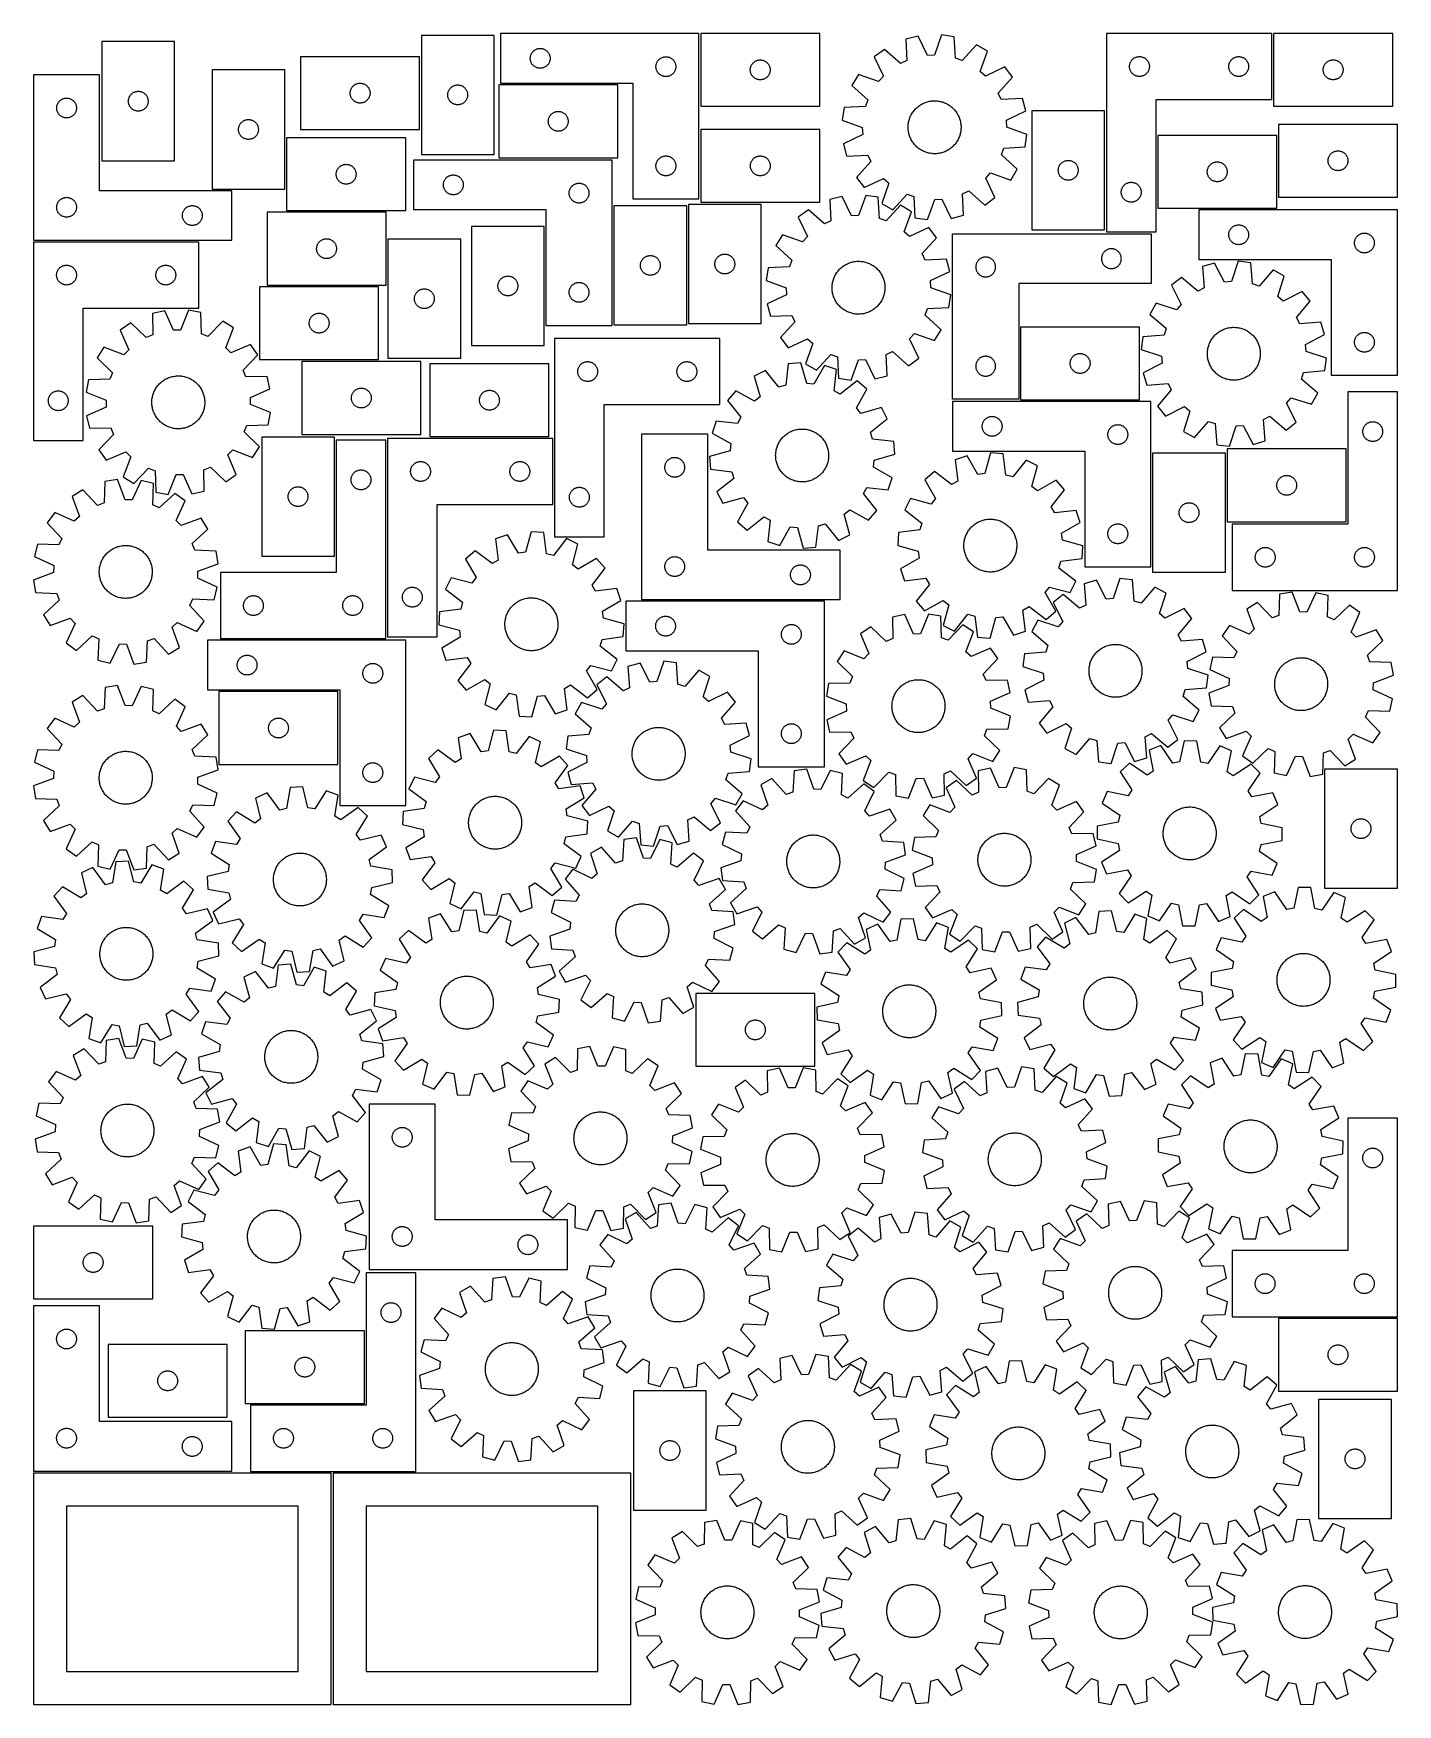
# Model space of a CAD drawing. Header units: millimetres. Extents: x 7 to 1243, y 7 to 1522.
import ezdxf

# ---------------------------------------------------------------- set-up
doc = ezdxf.new("R2010")
doc.units = ezdxf.units.MM
doc.layers.add('CUT', color=7, linetype='CONTINUOUS', true_color=0x000000)

msp = doc.modelspace()

# ---------------------------------------------------------------- linework, layer by layer
at = {"layer": 'CUT'}
for p, q in [((424.256255, 1520.600618), (358.256255, 1520.600618)), ((358.256255, 1520.600618), (358.256255, 1412.600618)), ((424.256255, 1412.600618), (424.256255, 1520.600618)), ((610.02383, 1522.193883), (430.02383, 1522.193883)), ((430.02383, 1522.193883), (430.02383, 1477.193883)), ((610.02383, 1372.193883), (610.02383, 1522.193883)), ((719.55325, 1522.270298), (611.55325, 1522.270298)), ((611.55325, 1522.270298), (611.55325, 1456.270298)), ((719.55325, 1456.270298), (719.55325, 1522.270298)), ((808.711229, 1519.872795), (797.526603, 1517.046207)), ((797.526603, 1517.046207), (798.451275, 1497.691947)), ((817.092754, 1502.403037), (808.711229, 1519.872795)), ((830.06643, 1520.966887), (823.51416, 1502.732025)), ((841.481365, 1519.298143), (830.06643, 1520.966887)), ((842.539498, 1499.95072), (841.481365, 1519.298143)), ((979.435753, 1522.327908), (979.435753, 1342.327908)), ((1129.435753, 1522.327908), (979.435753, 1522.327908)), ((1129.435753, 1462.327908), (1129.435753, 1522.327908)), ((1239.066468, 1522.34232), (1131.066468, 1522.34232)), ((1131.066468, 1522.34232), (1131.066468, 1456.34232)), ((1239.066468, 1456.34232), (1239.066468, 1522.34232)), ((134.565031, 1514.866975), (68.565031, 1514.866975)), ((68.565031, 1514.866975), (68.565031, 1406.866975)), ((134.565031, 1406.866975), (134.565031, 1514.866975)), ((356.725369, 1501.191197), (248.725369, 1501.191197)), ((248.725369, 1501.191197), (248.725369, 1435.191197)), ((356.725369, 1435.191197), (356.725369, 1501.191197)), ((457.0431, 1500.282511), (457.100826, 1500.868618)), ((457.100826, 1500.868618), (457.196763, 1501.449695)), ((457.196763, 1501.449695), (457.330498, 1502.023254)), ((457.330498, 1502.023254), (457.501459, 1502.586838)), ((457.501459, 1502.586838), (457.708914, 1503.138033)), ((457.708914, 1503.138033), (457.951976, 1503.674481)), ((457.951976, 1503.674481), (458.229602, 1504.193883)), ((458.229602, 1504.193883), (458.540604, 1504.694015)), ((458.540604, 1504.694015), (458.88365, 1505.172735)), ((458.88365, 1505.172735), (459.257272, 1505.627995)), ((459.257272, 1505.627995), (459.659869, 1506.057844)), ((459.659869, 1506.057844), (460.089718, 1506.460441)), ((460.089718, 1506.460441), (460.544977, 1506.834063)), ((460.544977, 1506.834063), (461.023698, 1507.177109)), ((461.023698, 1507.177109), (461.52383, 1507.488111)), ((461.52383, 1507.488111), (462.043232, 1507.765737)), ((462.043232, 1507.765737), (462.579679, 1508.008798)), ((462.579679, 1508.008798), (463.130875, 1508.216254)), ((463.130875, 1508.216254), (463.694459, 1508.387215)), ((463.694459, 1508.387215), (464.268017, 1508.52095)), ((464.268017, 1508.52095), (464.849094, 1508.616886)), ((464.849094, 1508.616886), (465.435202, 1508.674613)), ((465.435202, 1508.674613), (466.02383, 1508.693883)), ((466.02383, 1508.693883), (466.612458, 1508.674613)), ((466.612458, 1508.674613), (467.198566, 1508.616886)), ((467.198566, 1508.616886), (467.779643, 1508.52095)), ((467.779643, 1508.52095), (468.353202, 1508.387215)), ((468.353202, 1508.387215), (468.916785, 1508.216254)), ((468.916785, 1508.216254), (469.467981, 1508.008798)), ((469.467981, 1508.008798), (470.004428, 1507.765737)), ((470.004428, 1507.765737), (470.52383, 1507.488111)), ((470.52383, 1507.488111), (471.023962, 1507.177109)), ((471.023962, 1507.177109), (471.502683, 1506.834063)), ((471.502683, 1506.834063), (471.957943, 1506.460441)), ((471.957943, 1506.460441), (472.387791, 1506.057844)), ((472.387791, 1506.057844), (472.790388, 1505.627995)), ((472.790388, 1505.627995), (473.16401, 1505.172735)), ((473.16401, 1505.172735), (473.507057, 1504.694015)), ((473.507057, 1504.694015), (473.818059, 1504.193883)), ((473.818059, 1504.193883), (474.095685, 1503.674481)), ((474.095685, 1503.674481), (474.338746, 1503.138033)), ((474.338746, 1503.138033), (474.546201, 1502.586838)), ((474.546201, 1502.586838), (474.717163, 1502.023254)), ((474.717163, 1502.023254), (474.850898, 1501.449695)), ((474.850898, 1501.449695), (474.946834, 1500.868618)), ((474.946834, 1500.868618), (475.004561, 1500.282511)), ((576.579679, 1500.508798), (577.130875, 1500.716254)), ((577.130875, 1500.716254), (577.694459, 1500.887215)), ((577.694459, 1500.887215), (578.268017, 1501.02095)), ((578.268017, 1501.02095), (578.849094, 1501.116886)), ((578.849094, 1501.116886), (579.435202, 1501.174613)), ((579.435202, 1501.174613), (580.02383, 1501.193883)), ((580.02383, 1501.193883), (580.612458, 1501.174613)), ((580.612458, 1501.174613), (581.198566, 1501.116886)), ((581.198566, 1501.116886), (581.779643, 1501.02095)), ((581.779643, 1501.02095), (582.353202, 1500.887215)), ((582.353202, 1500.887215), (582.916785, 1500.716254)), ((582.916785, 1500.716254), (583.467981, 1500.508798)), ((778.215661, 1507.863117), (768.964103, 1500.971519)), ((768.964103, 1500.971519), (777.224943, 1483.44437)), ((792.644568, 1494.930636), (778.215661, 1507.863117)), ((823.51416, 1502.732025), (817.092754, 1502.403037)), ((861.629688, 1512.13667), (848.598002, 1497.797299)), ((871.537113, 1506.226645), (861.629688, 1512.13667)), ((865.110762, 1487.947027), (871.537113, 1506.226645)), ((1005.991602, 1500.642824), (1006.542798, 1500.850279)), ((1006.542798, 1500.850279), (1007.106382, 1501.021241)), ((1007.106382, 1501.021241), (1007.67994, 1501.154976)), ((1007.67994, 1501.154976), (1008.261018, 1501.250912)), ((1008.261018, 1501.250912), (1008.847125, 1501.308638)), ((1008.847125, 1501.308638), (1009.435753, 1501.327908)), ((1009.435753, 1501.327908), (1010.024381, 1501.308638)), ((1010.024381, 1501.308638), (1010.610489, 1501.250912)), ((1010.610489, 1501.250912), (1011.191566, 1501.154976)), ((1011.191566, 1501.154976), (1011.765125, 1501.021241)), ((1011.765125, 1501.021241), (1012.328709, 1500.850279)), ((1012.328709, 1500.850279), (1012.879904, 1500.642824)), ((1095.991602, 1500.642824), (1096.542798, 1500.850279)), ((1096.542798, 1500.850279), (1097.106382, 1501.021241)), ((1097.106382, 1501.021241), (1097.67994, 1501.154976)), ((1097.67994, 1501.154976), (1098.261018, 1501.250912)), ((1098.261018, 1501.250912), (1098.847125, 1501.308638)), ((1098.847125, 1501.308638), (1099.435753, 1501.327908)), ((1099.435753, 1501.327908), (1100.024381, 1501.308638)), ((1100.024381, 1501.308638), (1100.610489, 1501.250912)), ((1100.610489, 1501.250912), (1101.191566, 1501.154976)), ((1101.191566, 1501.154976), (1101.765125, 1501.021241)), ((1101.765125, 1501.021241), (1102.328709, 1500.850279)), ((1102.328709, 1500.850279), (1102.879904, 1500.642824)), ((168.494592, 1489.208525), (168.494592, 1381.208525)), ((234.494592, 1489.208525), (168.494592, 1489.208525)), ((234.494592, 1381.208525), (234.494592, 1489.208525)), ((457.02383, 1499.693883), (457.0431, 1500.282511)), ((457.0431, 1499.105254), (457.02383, 1499.693883)), ((457.100826, 1498.519147), (457.0431, 1499.105254)), ((457.196763, 1497.93807), (457.100826, 1498.519147)), ((457.330498, 1497.364511), (457.196763, 1497.93807)), ((457.501459, 1496.800927), (457.330498, 1497.364511)), ((457.708914, 1496.249732), (457.501459, 1496.800927)), ((457.951976, 1495.713284), (457.708914, 1496.249732)), ((458.229602, 1495.193883), (457.951976, 1495.713284)), ((458.540604, 1494.69375), (458.229602, 1495.193883)), ((458.88365, 1494.21503), (458.540604, 1494.69375)), ((459.257272, 1493.75977), (458.88365, 1494.21503)), ((459.659869, 1493.329922), (459.257272, 1493.75977)), ((460.089718, 1492.927324), (459.659869, 1493.329922)), ((460.544977, 1492.553702), (460.089718, 1492.927324)), ((461.023698, 1492.210656), (460.544977, 1492.553702)), ((461.52383, 1491.899654), (461.023698, 1492.210656)), ((462.043232, 1491.622028), (461.52383, 1491.899654)), ((462.579679, 1491.378967), (462.043232, 1491.622028)), ((463.130875, 1491.171511), (462.579679, 1491.378967)), ((463.694459, 1491.00055), (463.130875, 1491.171511)), ((464.268017, 1490.866815), (463.694459, 1491.00055)), ((464.849094, 1490.770879), (464.268017, 1490.866815)), ((465.435202, 1490.713152), (464.849094, 1490.770879)), ((466.02383, 1490.693883), (465.435202, 1490.713152)), ((466.612458, 1490.713152), (466.02383, 1490.693883)), ((467.198566, 1490.770879), (466.612458, 1490.713152)), ((467.779643, 1490.866815), (467.198566, 1490.770879)), ((468.353202, 1491.00055), (467.779643, 1490.866815)), ((468.916785, 1491.171511), (468.353202, 1491.00055)), ((469.467981, 1491.378967), (468.916785, 1491.171511)), ((470.004428, 1491.622028), (469.467981, 1491.378967)), ((470.52383, 1491.899654), (470.004428, 1491.622028)), ((471.023962, 1492.210656), (470.52383, 1491.899654)), ((471.502683, 1492.553702), (471.023962, 1492.210656)), ((471.957943, 1492.927324), (471.502683, 1492.553702)), ((472.387791, 1493.329922), (471.957943, 1492.927324)), ((472.790388, 1493.75977), (472.387791, 1493.329922)), ((473.16401, 1494.21503), (472.790388, 1493.75977)), ((473.507057, 1494.69375), (473.16401, 1494.21503)), ((473.818059, 1495.193883), (473.507057, 1494.69375)), ((474.095685, 1495.713284), (473.818059, 1495.193883)), ((474.338746, 1496.249732), (474.095685, 1495.713284)), ((474.546201, 1496.800927), (474.338746, 1496.249732)), ((474.717163, 1497.364511), (474.546201, 1496.800927)), ((474.850898, 1497.93807), (474.717163, 1497.364511)), ((474.946834, 1498.519147), (474.850898, 1497.93807)), ((475.004561, 1499.105254), (474.946834, 1498.519147)), ((475.004561, 1500.282511), (475.02383, 1499.693883)), ((475.02383, 1499.693883), (475.004561, 1499.105254)), ((571.02383, 1492.193883), (571.0431, 1492.782511)), ((571.0431, 1491.605254), (571.02383, 1492.193883)), ((571.0431, 1492.782511), (571.100826, 1493.368618)), ((571.100826, 1491.019147), (571.0431, 1491.605254)), ((571.100826, 1493.368618), (571.196763, 1493.949695)), ((571.196763, 1490.43807), (571.100826, 1491.019147)), ((571.196763, 1493.949695), (571.330498, 1494.523254)), ((571.330498, 1489.864511), (571.196763, 1490.43807)), ((571.330498, 1494.523254), (571.501459, 1495.086838)), ((571.501459, 1489.300927), (571.330498, 1489.864511)), ((571.501459, 1495.086838), (571.708914, 1495.638033)), ((571.708914, 1488.749732), (571.501459, 1489.300927)), ((571.708914, 1495.638033), (571.951976, 1496.174481)), ((571.951976, 1488.213284), (571.708914, 1488.749732)), ((571.951976, 1496.174481), (572.229602, 1496.693883)), ((572.229602, 1487.693883), (571.951976, 1488.213284)), ((572.229602, 1496.693883), (572.540604, 1497.194015)), ((572.540604, 1487.19375), (572.229602, 1487.693883)), ((572.540604, 1497.194015), (572.88365, 1497.672735)), ((572.88365, 1486.71503), (572.540604, 1487.19375)), ((572.88365, 1497.672735), (573.257272, 1498.127995)), ((573.257272, 1486.25977), (572.88365, 1486.71503)), ((573.257272, 1498.127995), (573.659869, 1498.557844)), ((573.659869, 1485.829922), (573.257272, 1486.25977)), ((573.659869, 1498.557844), (574.089718, 1498.960441)), ((574.089718, 1485.427324), (573.659869, 1485.829922)), ((574.089718, 1498.960441), (574.544977, 1499.334063)), ((574.544977, 1499.334063), (575.023698, 1499.677109)), ((575.023698, 1499.677109), (575.52383, 1499.988111)), ((575.52383, 1499.988111), (576.043232, 1500.265737)), ((576.043232, 1500.265737), (576.579679, 1500.508798)), ((583.467981, 1500.508798), (584.004428, 1500.265737)), ((584.004428, 1500.265737), (584.52383, 1499.988111)), ((584.52383, 1499.988111), (585.023962, 1499.677109)), ((585.023962, 1499.677109), (585.502683, 1499.334063)), ((585.502683, 1499.334063), (585.957943, 1498.960441)), ((585.957943, 1498.960441), (586.387791, 1498.557844)), ((586.387791, 1485.829922), (585.957943, 1485.427324)), ((586.387791, 1498.557844), (586.790388, 1498.127995)), ((586.790388, 1486.25977), (586.387791, 1485.829922)), ((586.790388, 1498.127995), (587.16401, 1497.672735)), ((587.16401, 1486.71503), (586.790388, 1486.25977)), ((587.16401, 1497.672735), (587.507057, 1497.194015)), ((587.507057, 1487.19375), (587.16401, 1486.71503)), ((587.507057, 1497.194015), (587.818059, 1496.693883)), ((587.818059, 1487.693883), (587.507057, 1487.19375)), ((587.818059, 1496.693883), (588.095685, 1496.174481)), ((588.095685, 1488.213284), (587.818059, 1487.693883)), ((588.095685, 1496.174481), (588.338746, 1495.638033)), ((588.338746, 1488.749732), (588.095685, 1488.213284)), ((588.338746, 1495.638033), (588.546201, 1495.086838)), ((588.546201, 1489.300927), (588.338746, 1488.749732)), ((588.546201, 1495.086838), (588.717163, 1494.523254)), ((588.717163, 1489.864511), (588.546201, 1489.300927)), ((588.717163, 1494.523254), (588.850898, 1493.949695)), ((588.850898, 1490.43807), (588.717163, 1489.864511)), ((588.850898, 1493.949695), (588.946834, 1493.368618)), ((588.946834, 1491.019147), (588.850898, 1490.43807)), ((588.946834, 1493.368618), (589.004561, 1492.782511)), ((589.004561, 1491.605254), (588.946834, 1491.019147)), ((589.004561, 1492.782511), (589.02383, 1492.193883)), ((589.02383, 1492.193883), (589.004561, 1491.605254)), ((656.55325, 1489.270298), (656.57252, 1489.858926)), ((656.57252, 1488.68167), (656.55325, 1489.270298)), ((656.57252, 1489.858926), (656.630246, 1490.445034)), ((656.630246, 1488.095562), (656.57252, 1488.68167)), ((656.630246, 1490.445034), (656.726183, 1491.026111)), ((656.726183, 1487.514485), (656.630246, 1488.095562)), ((656.726183, 1491.026111), (656.859918, 1491.59967)), ((656.859918, 1486.940927), (656.726183, 1487.514485)), ((656.859918, 1491.59967), (657.030879, 1492.163253)), ((657.030879, 1486.377343), (656.859918, 1486.940927)), ((657.030879, 1492.163253), (657.238334, 1492.714449)), ((657.238334, 1485.826147), (657.030879, 1486.377343)), ((657.238334, 1492.714449), (657.481395, 1493.250896)), ((657.481395, 1485.2897), (657.238334, 1485.826147)), ((657.481395, 1493.250896), (657.759021, 1493.770298)), ((657.759021, 1493.770298), (658.070024, 1494.27043)), ((658.070024, 1494.27043), (658.41307, 1494.749151)), ((658.41307, 1494.749151), (658.786692, 1495.20441)), ((658.786692, 1495.20441), (659.189289, 1495.634259)), ((659.189289, 1495.634259), (659.619138, 1496.036856)), ((659.619138, 1496.036856), (660.074397, 1496.410478)), ((660.074397, 1496.410478), (660.553118, 1496.753525)), ((660.553118, 1496.753525), (661.05325, 1497.064527)), ((661.05325, 1497.064527), (661.572652, 1497.342153)), ((661.572652, 1497.342153), (662.109099, 1497.585214)), ((662.109099, 1497.585214), (662.660295, 1497.792669)), ((662.660295, 1497.792669), (663.223879, 1497.963631)), ((663.223879, 1497.963631), (663.797437, 1498.097366)), ((663.797437, 1498.097366), (664.378514, 1498.193302)), ((664.378514, 1498.193302), (664.964622, 1498.251028)), ((664.964622, 1498.251028), (665.55325, 1498.270298)), ((665.55325, 1498.270298), (666.141878, 1498.251028)), ((666.141878, 1498.251028), (666.727986, 1498.193302)), ((666.727986, 1498.193302), (667.309063, 1498.097366)), ((667.309063, 1498.097366), (667.882622, 1497.963631)), ((667.882622, 1497.963631), (668.446205, 1497.792669)), ((668.446205, 1497.792669), (668.997401, 1497.585214)), ((668.997401, 1497.585214), (669.533848, 1497.342153)), ((669.533848, 1497.342153), (670.05325, 1497.064527)), ((670.05325, 1497.064527), (670.553382, 1496.753525)), ((670.553382, 1496.753525), (671.032103, 1496.410478)), ((671.032103, 1496.410478), (671.487362, 1496.036856)), ((671.487362, 1496.036856), (671.917211, 1495.634259)), ((671.917211, 1495.634259), (672.319808, 1495.20441)), ((672.319808, 1495.20441), (672.69343, 1494.749151)), ((672.69343, 1494.749151), (673.036477, 1494.27043)), ((673.036477, 1494.27043), (673.347479, 1493.770298)), ((673.347479, 1493.770298), (673.625105, 1493.250896)), ((673.625105, 1493.250896), (673.868166, 1492.714449)), ((673.868166, 1485.826147), (673.625105, 1485.2897)), ((673.868166, 1492.714449), (674.075621, 1492.163253)), ((674.075621, 1486.377343), (673.868166, 1485.826147)), ((674.075621, 1492.163253), (674.246583, 1491.59967)), ((674.246583, 1486.940927), (674.075621, 1486.377343)), ((674.246583, 1491.59967), (674.380318, 1491.026111)), ((674.380318, 1487.514485), (674.246583, 1486.940927)), ((674.380318, 1491.026111), (674.476254, 1490.445034)), ((674.476254, 1488.095562), (674.380318, 1487.514485)), ((674.476254, 1490.445034), (674.53398, 1489.858926)), ((674.53398, 1488.68167), (674.476254, 1488.095562)), ((674.53398, 1489.858926), (674.55325, 1489.270298)), ((674.55325, 1489.270298), (674.53398, 1488.68167)), ((798.451275, 1497.691947), (792.644568, 1494.930636)), ((848.598002, 1497.797299), (842.539498, 1499.95072)), ((869.884011, 1483.639037), (865.110762, 1487.947027)), ((887.41116, 1491.899878), (869.884011, 1483.639037)), ((894.302758, 1482.648319), (887.41116, 1491.899878)), ((1000.435753, 1492.327908), (1000.455023, 1492.916536)), ((1000.455023, 1491.73928), (1000.435753, 1492.327908)), ((1000.455023, 1492.916536), (1000.51275, 1493.502644)), ((1000.51275, 1491.153172), (1000.455023, 1491.73928)), ((1000.51275, 1493.502644), (1000.608686, 1494.083721)), ((1000.608686, 1490.572095), (1000.51275, 1491.153172)), ((1000.608686, 1494.083721), (1000.742421, 1494.65728)), ((1000.742421, 1489.998537), (1000.608686, 1490.572095)), ((1000.742421, 1494.65728), (1000.913382, 1495.220863)), ((1000.913382, 1489.434953), (1000.742421, 1489.998537)), ((1000.913382, 1495.220863), (1001.120838, 1495.772059)), ((1001.120838, 1488.883757), (1000.913382, 1489.434953)), ((1001.120838, 1495.772059), (1001.363899, 1496.308506)), ((1001.363899, 1488.34731), (1001.120838, 1488.883757)), ((1001.363899, 1496.308506), (1001.641525, 1496.827908)), ((1001.641525, 1487.827908), (1001.363899, 1488.34731)), ((1001.641525, 1496.827908), (1001.952527, 1497.32804)), ((1001.952527, 1487.327776), (1001.641525, 1487.827908)), ((1001.952527, 1497.32804), (1002.295573, 1497.806761)), ((1002.295573, 1486.849055), (1001.952527, 1487.327776)), ((1002.295573, 1497.806761), (1002.669195, 1498.26202)), ((1002.669195, 1486.393796), (1002.295573, 1486.849055)), ((1002.669195, 1498.26202), (1003.071792, 1498.691869)), ((1003.071792, 1485.963947), (1002.669195, 1486.393796)), ((1003.071792, 1498.691869), (1003.501641, 1499.094466)), ((1003.501641, 1485.56135), (1003.071792, 1485.963947)), ((1003.501641, 1499.094466), (1003.9569, 1499.468088)), ((1003.9569, 1485.187728), (1003.501641, 1485.56135)), ((1003.9569, 1499.468088), (1004.435621, 1499.811135)), ((1004.435621, 1499.811135), (1004.935753, 1500.122137)), ((1004.935753, 1500.122137), (1005.455155, 1500.399763)), ((1005.455155, 1500.399763), (1005.991602, 1500.642824)), ((1012.879904, 1500.642824), (1013.416352, 1500.399763)), ((1013.416352, 1500.399763), (1013.935753, 1500.122137)), ((1013.935753, 1500.122137), (1014.435885, 1499.811135)), ((1014.435885, 1499.811135), (1014.914606, 1499.468088)), ((1014.914606, 1499.468088), (1015.369866, 1499.094466)), ((1015.369866, 1485.56135), (1014.914606, 1485.187728)), ((1015.369866, 1499.094466), (1015.799714, 1498.691869)), ((1015.799714, 1485.963947), (1015.369866, 1485.56135)), ((1015.799714, 1498.691869), (1016.202312, 1498.26202)), ((1016.202312, 1486.393796), (1015.799714, 1485.963947)), ((1016.202312, 1498.26202), (1016.575933, 1497.806761)), ((1016.575933, 1486.849055), (1016.202312, 1486.393796)), ((1016.575933, 1497.806761), (1016.91898, 1497.32804)), ((1016.91898, 1487.327776), (1016.575933, 1486.849055)), ((1016.91898, 1497.32804), (1017.229982, 1496.827908)), ((1017.229982, 1487.827908), (1016.91898, 1487.327776)), ((1017.229982, 1496.827908), (1017.507608, 1496.308506)), ((1017.507608, 1488.34731), (1017.229982, 1487.827908)), ((1017.507608, 1496.308506), (1017.750669, 1495.772059)), ((1017.750669, 1488.883757), (1017.507608, 1488.34731)), ((1017.750669, 1495.772059), (1017.958124, 1495.220863)), ((1017.958124, 1489.434953), (1017.750669, 1488.883757)), ((1017.958124, 1495.220863), (1018.129086, 1494.65728)), ((1018.129086, 1489.998537), (1017.958124, 1489.434953)), ((1018.129086, 1494.65728), (1018.262821, 1494.083721)), ((1018.262821, 1490.572095), (1018.129086, 1489.998537)), ((1018.262821, 1494.083721), (1018.358757, 1493.502644)), ((1018.358757, 1491.153172), (1018.262821, 1490.572095)), ((1018.358757, 1493.502644), (1018.416484, 1492.916536)), ((1018.416484, 1491.73928), (1018.358757, 1491.153172)), ((1018.416484, 1492.916536), (1018.435753, 1492.327908)), ((1018.435753, 1492.327908), (1018.416484, 1491.73928)), ((1090.435753, 1492.327908), (1090.455023, 1492.916536)), ((1090.455023, 1491.73928), (1090.435753, 1492.327908)), ((1090.455023, 1492.916536), (1090.51275, 1493.502644)), ((1090.51275, 1491.153172), (1090.455023, 1491.73928)), ((1090.51275, 1493.502644), (1090.608686, 1494.083721)), ((1090.608686, 1490.572095), (1090.51275, 1491.153172)), ((1090.608686, 1494.083721), (1090.742421, 1494.65728)), ((1090.742421, 1489.998537), (1090.608686, 1490.572095)), ((1090.742421, 1494.65728), (1090.913382, 1495.220863)), ((1090.913382, 1489.434953), (1090.742421, 1489.998537)), ((1090.913382, 1495.220863), (1091.120838, 1495.772059)), ((1091.120838, 1488.883757), (1090.913382, 1489.434953)), ((1091.120838, 1495.772059), (1091.363899, 1496.308506)), ((1091.363899, 1488.34731), (1091.120838, 1488.883757)), ((1091.363899, 1496.308506), (1091.641525, 1496.827908)), ((1091.641525, 1487.827908), (1091.363899, 1488.34731)), ((1091.641525, 1496.827908), (1091.952527, 1497.32804)), ((1091.952527, 1487.327776), (1091.641525, 1487.827908)), ((1091.952527, 1497.32804), (1092.295573, 1497.806761)), ((1092.295573, 1486.849055), (1091.952527, 1487.327776)), ((1092.295573, 1497.806761), (1092.669195, 1498.26202)), ((1092.669195, 1486.393796), (1092.295573, 1486.849055)), ((1092.669195, 1498.26202), (1093.071792, 1498.691869)), ((1093.071792, 1485.963947), (1092.669195, 1486.393796)), ((1093.071792, 1498.691869), (1093.501641, 1499.094466)), ((1093.501641, 1485.56135), (1093.071792, 1485.963947)), ((1093.501641, 1499.094466), (1093.9569, 1499.468088)), ((1093.9569, 1485.187728), (1093.501641, 1485.56135)), ((1093.9569, 1499.468088), (1094.435621, 1499.811135)), ((1094.435621, 1499.811135), (1094.935753, 1500.122137)), ((1094.935753, 1500.122137), (1095.455155, 1500.399763)), ((1095.455155, 1500.399763), (1095.991602, 1500.642824)), ((1102.879904, 1500.642824), (1103.416352, 1500.399763)), ((1103.416352, 1500.399763), (1103.935753, 1500.122137)), ((1103.935753, 1500.122137), (1104.435885, 1499.811135)), ((1104.435885, 1499.811135), (1104.914606, 1499.468088)), ((1104.914606, 1499.468088), (1105.369866, 1499.094466)), ((1105.369866, 1485.56135), (1104.914606, 1485.187728)), ((1105.369866, 1499.094466), (1105.799714, 1498.691869)), ((1105.799714, 1485.963947), (1105.369866, 1485.56135)), ((1105.799714, 1498.691869), (1106.202312, 1498.26202)), ((1106.202312, 1486.393796), (1105.799714, 1485.963947)), ((1106.202312, 1498.26202), (1106.575933, 1497.806761)), ((1106.575933, 1486.849055), (1106.202312, 1486.393796)), ((1106.575933, 1497.806761), (1106.91898, 1497.32804)), ((1106.91898, 1487.327776), (1106.575933, 1486.849055)), ((1106.91898, 1497.32804), (1107.229982, 1496.827908)), ((1107.229982, 1487.827908), (1106.91898, 1487.327776)), ((1107.229982, 1496.827908), (1107.507608, 1496.308506)), ((1107.507608, 1488.34731), (1107.229982, 1487.827908)), ((1107.507608, 1496.308506), (1107.750669, 1495.772059)), ((1107.750669, 1488.883757), (1107.507608, 1488.34731)), ((1107.750669, 1495.772059), (1107.958124, 1495.220863)), ((1107.958124, 1489.434953), (1107.750669, 1488.883757)), ((1107.958124, 1495.220863), (1108.129086, 1494.65728)), ((1108.129086, 1489.998537), (1107.958124, 1489.434953)), ((1108.129086, 1494.65728), (1108.262821, 1494.083721)), ((1108.262821, 1490.572095), (1108.129086, 1489.998537)), ((1108.262821, 1494.083721), (1108.358757, 1493.502644)), ((1108.358757, 1491.153172), (1108.262821, 1490.572095)), ((1108.358757, 1493.502644), (1108.416484, 1492.916536)), ((1108.416484, 1491.73928), (1108.358757, 1491.153172)), ((1108.416484, 1492.916536), (1108.435753, 1492.327908)), ((1108.435753, 1492.327908), (1108.416484, 1491.73928)), ((1176.066468, 1489.34232), (1176.085738, 1489.930948)), ((1176.085738, 1488.753691), (1176.066468, 1489.34232)), ((1176.085738, 1489.930948), (1176.143464, 1490.517055)), ((1176.143464, 1488.167584), (1176.085738, 1488.753691)), ((1176.143464, 1490.517055), (1176.239401, 1491.098133)), ((1176.239401, 1487.586507), (1176.143464, 1488.167584)), ((1176.239401, 1491.098133), (1176.373136, 1491.671691)), ((1176.373136, 1487.012948), (1176.239401, 1487.586507)), ((1176.373136, 1491.671691), (1176.544097, 1492.235275)), ((1176.544097, 1486.449364), (1176.373136, 1487.012948)), ((1176.544097, 1492.235275), (1176.751552, 1492.786471)), ((1176.751552, 1485.898169), (1176.544097, 1486.449364)), ((1176.751552, 1492.786471), (1176.994613, 1493.322918)), ((1176.994613, 1485.361721), (1176.751552, 1485.898169)), ((1176.994613, 1493.322918), (1177.272239, 1493.84232)), ((1177.272239, 1493.84232), (1177.583242, 1494.342452)), ((1177.583242, 1494.342452), (1177.926288, 1494.821172)), ((1177.926288, 1494.821172), (1178.29991, 1495.276432)), ((1178.29991, 1495.276432), (1178.702507, 1495.706281)), ((1178.702507, 1495.706281), (1179.132356, 1496.108878)), ((1179.132356, 1496.108878), (1179.587615, 1496.4825)), ((1179.587615, 1496.4825), (1180.066336, 1496.825546)), ((1180.066336, 1496.825546), (1180.566468, 1497.136548)), ((1180.566468, 1497.136548), (1181.08587, 1497.414174)), ((1181.08587, 1497.414174), (1181.622317, 1497.657235)), ((1181.622317, 1497.657235), (1182.173513, 1497.864691)), ((1182.173513, 1497.864691), (1182.737097, 1498.035652)), ((1182.737097, 1498.035652), (1183.310655, 1498.169387)), ((1183.310655, 1498.169387), (1183.891732, 1498.265323)), ((1183.891732, 1498.265323), (1184.47784, 1498.32305)), ((1184.47784, 1498.32305), (1185.066468, 1498.34232)), ((1185.066468, 1498.34232), (1185.655096, 1498.32305)), ((1185.655096, 1498.32305), (1186.241204, 1498.265323)), ((1186.241204, 1498.265323), (1186.822281, 1498.169387)), ((1186.822281, 1498.169387), (1187.395839, 1498.035652)), ((1187.395839, 1498.035652), (1187.959423, 1497.864691)), ((1187.959423, 1497.864691), (1188.510619, 1497.657235)), ((1188.510619, 1497.657235), (1189.047066, 1497.414174)), ((1189.047066, 1497.414174), (1189.566468, 1497.136548)), ((1189.566468, 1497.136548), (1190.0666, 1496.825546)), ((1190.0666, 1496.825546), (1190.545321, 1496.4825)), ((1190.545321, 1496.4825), (1191.00058, 1496.108878)), ((1191.00058, 1496.108878), (1191.430429, 1495.706281)), ((1191.430429, 1495.706281), (1191.833026, 1495.276432)), ((1191.833026, 1495.276432), (1192.206648, 1494.821172)), ((1192.206648, 1494.821172), (1192.549695, 1494.342452)), ((1192.549695, 1494.342452), (1192.860697, 1493.84232)), ((1192.860697, 1493.84232), (1193.138323, 1493.322918)), ((1193.138323, 1493.322918), (1193.381384, 1492.786471)), ((1193.381384, 1485.898169), (1193.138323, 1485.361721)), ((1193.381384, 1492.786471), (1193.588839, 1492.235275)), ((1193.588839, 1486.449364), (1193.381384, 1485.898169)), ((1193.588839, 1492.235275), (1193.7598, 1491.671691)), ((1193.7598, 1487.012948), (1193.588839, 1486.449364)), ((1193.7598, 1491.671691), (1193.893536, 1491.098133)), ((1193.893536, 1487.586507), (1193.7598, 1487.012948)), ((1193.893536, 1491.098133), (1193.989472, 1490.517055)), ((1193.989472, 1488.167584), (1193.893536, 1487.586507)), ((1193.989472, 1490.517055), (1194.047198, 1489.930948)), ((1194.047198, 1488.753691), (1193.989472, 1488.167584)), ((1194.047198, 1489.930948), (1194.066468, 1489.34232)), ((1194.066468, 1489.34232), (1194.047198, 1488.753691)), ((66.564544, 1484.670686), (6.564544, 1484.670686)), ((6.564544, 1484.670686), (6.564544, 1334.670686)), ((66.564544, 1379.670686), (66.564544, 1484.670686)), ((293.898302, 1469.947009), (294.032037, 1470.520568)), ((294.032037, 1470.520568), (294.202998, 1471.084152)), ((294.202998, 1471.084152), (294.410453, 1471.635347)), ((294.410453, 1471.635347), (294.653515, 1472.171795)), ((294.653515, 1472.171795), (294.931141, 1472.691197)), ((294.931141, 1472.691197), (295.242143, 1473.191329)), ((295.242143, 1473.191329), (295.585189, 1473.670049)), ((295.585189, 1473.670049), (295.958811, 1474.125309)), ((295.958811, 1474.125309), (296.361408, 1474.555158)), ((296.361408, 1474.555158), (296.791257, 1474.957755)), ((296.791257, 1474.957755), (297.246516, 1475.331377)), ((297.246516, 1475.331377), (297.725237, 1475.674423)), ((297.725237, 1475.674423), (298.225369, 1475.985425)), ((298.225369, 1475.985425), (298.744771, 1476.263051)), ((298.744771, 1476.263051), (299.281218, 1476.506112)), ((299.281218, 1476.506112), (299.832414, 1476.713568)), ((299.832414, 1476.713568), (300.395998, 1476.884529)), ((300.395998, 1476.884529), (300.969556, 1477.018264)), ((300.969556, 1477.018264), (301.550634, 1477.1142)), ((301.550634, 1477.1142), (302.136741, 1477.171927)), ((302.136741, 1477.171927), (302.725369, 1477.191197)), ((302.725369, 1477.191197), (303.313997, 1477.171927)), ((303.313997, 1477.171927), (303.900105, 1477.1142)), ((303.900105, 1477.1142), (304.481182, 1477.018264)), ((304.481182, 1477.018264), (305.054741, 1476.884529)), ((305.054741, 1476.884529), (305.618324, 1476.713568)), ((305.618324, 1476.713568), (306.16952, 1476.506112)), ((306.16952, 1476.506112), (306.705967, 1476.263051)), ((306.705967, 1476.263051), (307.225369, 1475.985425)), ((307.225369, 1475.985425), (307.725501, 1475.674423)), ((307.725501, 1475.674423), (308.204222, 1475.331377)), ((308.204222, 1475.331377), (308.659482, 1474.957755)), ((308.659482, 1474.957755), (309.08933, 1474.555158)), ((309.08933, 1474.555158), (309.491928, 1474.125309)), ((309.491928, 1474.125309), (309.865549, 1473.670049)), ((309.865549, 1473.670049), (310.208596, 1473.191329)), ((310.208596, 1473.191329), (310.519598, 1472.691197)), ((310.519598, 1472.691197), (310.797224, 1472.171795)), ((310.797224, 1472.171795), (311.040285, 1471.635347)), ((311.040285, 1471.635347), (311.24774, 1471.084152)), ((311.24774, 1471.084152), (311.418702, 1470.520568)), ((311.418702, 1470.520568), (311.552437, 1469.947009)), ((382.941339, 1470.044769), (383.1844, 1470.581216)), ((383.1844, 1470.581216), (383.462026, 1471.100618)), ((383.462026, 1471.100618), (383.773028, 1471.60075)), ((383.773028, 1471.60075), (384.116074, 1472.079471)), ((384.116074, 1472.079471), (384.489696, 1472.53473)), ((384.489696, 1472.53473), (384.892293, 1472.964579)), ((384.892293, 1472.964579), (385.322142, 1473.367176)), ((385.322142, 1473.367176), (385.777402, 1473.740798)), ((385.777402, 1473.740798), (386.256122, 1474.083845)), ((386.256122, 1474.083845), (386.756255, 1474.394847)), ((386.756255, 1474.394847), (387.275656, 1474.672473)), ((387.275656, 1474.672473), (387.812104, 1474.915534)), ((387.812104, 1474.915534), (388.363299, 1475.122989)), ((388.363299, 1475.122989), (388.926883, 1475.29395)), ((388.926883, 1475.29395), (389.500442, 1475.427686)), ((389.500442, 1475.427686), (390.081519, 1475.523622)), ((390.081519, 1475.523622), (390.667626, 1475.581348)), ((390.667626, 1475.581348), (391.256255, 1475.600618)), ((391.256255, 1475.600618), (391.844883, 1475.581348)), ((391.844883, 1475.581348), (392.43099, 1475.523622)), ((392.43099, 1475.523622), (393.012067, 1475.427686)), ((393.012067, 1475.427686), (393.585626, 1475.29395)), ((393.585626, 1475.29395), (394.14921, 1475.122989)), ((394.14921, 1475.122989), (394.700405, 1474.915534)), ((394.700405, 1474.915534), (395.236853, 1474.672473)), ((395.236853, 1474.672473), (395.756255, 1474.394847)), ((395.756255, 1474.394847), (396.256387, 1474.083845)), ((396.256387, 1474.083845), (396.735107, 1473.740798)), ((396.735107, 1473.740798), (397.190367, 1473.367176)), ((397.190367, 1473.367176), (397.620216, 1472.964579)), ((397.620216, 1472.964579), (398.022813, 1472.53473)), ((398.022813, 1472.53473), (398.396435, 1472.079471)), ((398.396435, 1472.079471), (398.739481, 1471.60075)), ((398.739481, 1471.60075), (399.050483, 1471.100618)), ((399.050483, 1471.100618), (399.328109, 1470.581216)), ((399.328109, 1470.581216), (399.57117, 1470.044769)), ((536.406888, 1475.625767), (428.406888, 1475.625767)), ((428.406888, 1475.625767), (428.406888, 1409.625767)), ((430.02383, 1477.193883), (550.02383, 1477.193883)), ((536.406888, 1409.625767), (536.406888, 1475.625767)), ((550.02383, 1477.193883), (550.02383, 1372.193883)), ((574.544977, 1485.053702), (574.089718, 1485.427324)), ((575.023698, 1484.710656), (574.544977, 1485.053702)), ((575.52383, 1484.399654), (575.023698, 1484.710656)), ((576.043232, 1484.122028), (575.52383, 1484.399654)), ((576.579679, 1483.878967), (576.043232, 1484.122028)), ((577.130875, 1483.671511), (576.579679, 1483.878967)), ((577.694459, 1483.50055), (577.130875, 1483.671511)), ((578.268017, 1483.366815), (577.694459, 1483.50055)), ((578.849094, 1483.270879), (578.268017, 1483.366815)), ((579.435202, 1483.213152), (578.849094, 1483.270879)), ((580.02383, 1483.193883), (579.435202, 1483.213152)), ((580.612458, 1483.213152), (580.02383, 1483.193883)), ((581.198566, 1483.270879), (580.612458, 1483.213152)), ((581.779643, 1483.366815), (581.198566, 1483.270879)), ((582.353202, 1483.50055), (581.779643, 1483.366815)), ((582.916785, 1483.671511), (582.353202, 1483.50055)), ((583.467981, 1483.878967), (582.916785, 1483.671511)), ((584.004428, 1484.122028), (583.467981, 1483.878967)), ((584.52383, 1484.399654), (584.004428, 1484.122028)), ((585.023962, 1484.710656), (584.52383, 1484.399654)), ((585.502683, 1485.053702), (585.023962, 1484.710656)), ((585.957943, 1485.427324), (585.502683, 1485.053702)), ((657.759021, 1484.770298), (657.481395, 1485.2897)), ((658.070024, 1484.270166), (657.759021, 1484.770298)), ((658.41307, 1483.791445), (658.070024, 1484.270166)), ((658.786692, 1483.336186), (658.41307, 1483.791445)), ((659.189289, 1482.906337), (658.786692, 1483.336186)), ((659.619138, 1482.50374), (659.189289, 1482.906337)), ((660.074397, 1482.130118), (659.619138, 1482.50374)), ((660.553118, 1481.787072), (660.074397, 1482.130118)), ((661.05325, 1481.47607), (660.553118, 1481.787072)), ((661.572652, 1481.198443), (661.05325, 1481.47607)), ((662.109099, 1480.955382), (661.572652, 1481.198443)), ((662.660295, 1480.747927), (662.109099, 1480.955382)), ((663.223879, 1480.576966), (662.660295, 1480.747927)), ((663.797437, 1480.443231), (663.223879, 1480.576966)), ((664.378514, 1480.347294), (663.797437, 1480.443231)), ((664.964622, 1480.289568), (664.378514, 1480.347294)), ((665.55325, 1480.270298), (664.964622, 1480.289568)), ((666.141878, 1480.289568), (665.55325, 1480.270298)), ((666.727986, 1480.347294), (666.141878, 1480.289568)), ((667.309063, 1480.443231), (666.727986, 1480.347294)), ((667.882622, 1480.576966), (667.309063, 1480.443231)), ((668.446205, 1480.747927), (667.882622, 1480.576966)), ((668.997401, 1480.955382), (668.446205, 1480.747927)), ((669.533848, 1481.198443), (668.997401, 1480.955382)), ((670.05325, 1481.47607), (669.533848, 1481.198443)), ((670.553382, 1481.787072), (670.05325, 1481.47607)), ((671.032103, 1482.130118), (670.553382, 1481.787072)), ((671.487362, 1482.50374), (671.032103, 1482.130118)), ((671.917211, 1482.906337), (671.487362, 1482.50374)), ((672.319808, 1483.336186), (671.917211, 1482.906337)), ((672.69343, 1483.791445), (672.319808, 1483.336186)), ((673.036477, 1484.270166), (672.69343, 1483.791445)), ((673.347479, 1484.770298), (673.036477, 1484.270166)), ((673.625105, 1485.2897), (673.347479, 1484.770298)), ((754.637335, 1485.097473), (748.72731, 1475.190048)), ((748.72731, 1475.190048), (763.066681, 1462.158361)), ((772.916953, 1478.671121), (754.637335, 1485.097473)), ((777.224943, 1483.44437), (772.916953, 1478.671121)), ((881.370276, 1468.219412), (894.302758, 1482.648319)), ((1004.435621, 1484.844682), (1003.9569, 1485.187728)), ((1004.935753, 1484.53368), (1004.435621, 1484.844682)), ((1005.455155, 1484.256053), (1004.935753, 1484.53368)), ((1005.991602, 1484.012992), (1005.455155, 1484.256053)), ((1006.542798, 1483.805537), (1005.991602, 1484.012992)), ((1007.106382, 1483.634576), (1006.542798, 1483.805537)), ((1007.67994, 1483.500841), (1007.106382, 1483.634576)), ((1008.261018, 1483.404904), (1007.67994, 1483.500841)), ((1008.847125, 1483.347178), (1008.261018, 1483.404904)), ((1009.435753, 1483.327908), (1008.847125, 1483.347178)), ((1010.024381, 1483.347178), (1009.435753, 1483.327908)), ((1010.610489, 1483.404904), (1010.024381, 1483.347178)), ((1011.191566, 1483.500841), (1010.610489, 1483.404904)), ((1011.765125, 1483.634576), (1011.191566, 1483.500841)), ((1012.328709, 1483.805537), (1011.765125, 1483.634576)), ((1012.879904, 1484.012992), (1012.328709, 1483.805537)), ((1013.416352, 1484.256053), (1012.879904, 1484.012992)), ((1013.935753, 1484.53368), (1013.416352, 1484.256053)), ((1014.435885, 1484.844682), (1013.935753, 1484.53368)), ((1014.914606, 1485.187728), (1014.435885, 1484.844682)), ((1094.435621, 1484.844682), (1093.9569, 1485.187728)), ((1094.935753, 1484.53368), (1094.435621, 1484.844682)), ((1095.455155, 1484.256053), (1094.935753, 1484.53368)), ((1095.991602, 1484.012992), (1095.455155, 1484.256053)), ((1096.542798, 1483.805537), (1095.991602, 1484.012992)), ((1097.106382, 1483.634576), (1096.542798, 1483.805537)), ((1097.67994, 1483.500841), (1097.106382, 1483.634576)), ((1098.261018, 1483.404904), (1097.67994, 1483.500841)), ((1098.847125, 1483.347178), (1098.261018, 1483.404904)), ((1099.435753, 1483.327908), (1098.847125, 1483.347178)), ((1100.024381, 1483.347178), (1099.435753, 1483.327908)), ((1100.610489, 1483.404904), (1100.024381, 1483.347178)), ((1101.191566, 1483.500841), (1100.610489, 1483.404904)), ((1101.765125, 1483.634576), (1101.191566, 1483.500841)), ((1102.328709, 1483.805537), (1101.765125, 1483.634576)), ((1102.879904, 1484.012992), (1102.328709, 1483.805537)), ((1103.416352, 1484.256053), (1102.879904, 1484.012992)), ((1103.935753, 1484.53368), (1103.416352, 1484.256053)), ((1104.435885, 1484.844682), (1103.935753, 1484.53368)), ((1104.914606, 1485.187728), (1104.435885, 1484.844682)), ((1177.272239, 1484.84232), (1176.994613, 1485.361721)), ((1177.583242, 1484.342188), (1177.272239, 1484.84232)), ((1177.926288, 1483.863467), (1177.583242, 1484.342188)), ((1178.29991, 1483.408207), (1177.926288, 1483.863467)), ((1178.702507, 1482.978359), (1178.29991, 1483.408207)), ((1179.132356, 1482.575761), (1178.702507, 1482.978359)), ((1179.587615, 1482.20214), (1179.132356, 1482.575761)), ((1180.066336, 1481.859093), (1179.587615, 1482.20214)), ((1180.566468, 1481.548091), (1180.066336, 1481.859093)), ((1181.08587, 1481.270465), (1180.566468, 1481.548091)), ((1181.622317, 1481.027404), (1181.08587, 1481.270465)), ((1182.173513, 1480.819948), (1181.622317, 1481.027404)), ((1182.737097, 1480.648987), (1182.173513, 1480.819948)), ((1183.310655, 1480.515252), (1182.737097, 1480.648987)), ((1183.891732, 1480.419316), (1183.310655, 1480.515252)), ((1184.47784, 1480.361589), (1183.891732, 1480.419316)), ((1185.066468, 1480.34232), (1184.47784, 1480.361589)), ((1185.655096, 1480.361589), (1185.066468, 1480.34232)), ((1186.241204, 1480.419316), (1185.655096, 1480.361589)), ((1186.822281, 1480.515252), (1186.241204, 1480.419316)), ((1187.395839, 1480.648987), (1186.822281, 1480.515252)), ((1187.959423, 1480.819948), (1187.395839, 1480.648987)), ((1188.510619, 1481.027404), (1187.959423, 1480.819948)), ((1189.047066, 1481.270465), (1188.510619, 1481.027404)), ((1189.566468, 1481.548091), (1189.047066, 1481.270465)), ((1190.0666, 1481.859093), (1189.566468, 1481.548091)), ((1190.545321, 1482.20214), (1190.0666, 1481.859093)), ((1191.00058, 1482.575761), (1190.545321, 1482.20214)), ((1191.430429, 1482.978359), (1191.00058, 1482.575761)), ((1191.833026, 1483.408207), (1191.430429, 1482.978359)), ((1192.206648, 1483.863467), (1191.833026, 1483.408207)), ((1192.549695, 1484.342188), (1192.206648, 1483.863467)), ((1192.860697, 1484.84232), (1192.549695, 1484.342188)), ((1193.138323, 1485.361721), (1192.860697, 1484.84232)), ((27.564544, 1454.670686), (27.583813, 1455.259314)), ((27.583813, 1455.259314), (27.64154, 1455.845421)), ((27.64154, 1455.845421), (27.737476, 1456.426499)), ((27.737476, 1456.426499), (27.871211, 1457.000057)), ((27.871211, 1457.000057), (28.042173, 1457.563641)), ((28.042173, 1457.563641), (28.249628, 1458.114837)), ((28.249628, 1458.114837), (28.492689, 1458.651284)), ((28.492689, 1458.651284), (28.770315, 1459.170686)), ((28.770315, 1459.170686), (29.081317, 1459.670818)), ((29.081317, 1459.670818), (29.424364, 1460.149539)), ((29.424364, 1460.149539), (29.797985, 1460.604798)), ((29.797985, 1460.604798), (30.200583, 1461.034647)), ((30.200583, 1461.034647), (30.630431, 1461.437244)), ((30.630431, 1461.437244), (31.085691, 1461.810866)), ((31.085691, 1461.810866), (31.564412, 1462.153912)), ((31.564412, 1462.153912), (32.064544, 1462.464914)), ((32.064544, 1462.464914), (32.583946, 1462.74254)), ((32.583946, 1462.74254), (33.120393, 1462.985601)), ((33.120393, 1462.985601), (33.671589, 1463.193057)), ((33.671589, 1463.193057), (34.235172, 1463.364018)), ((34.235172, 1463.364018), (34.808731, 1463.497753)), ((34.808731, 1463.497753), (35.389808, 1463.593689)), ((35.389808, 1463.593689), (35.975916, 1463.651416)), ((35.975916, 1463.651416), (36.564544, 1463.670686)), ((36.564544, 1463.670686), (37.153172, 1463.651416)), ((37.153172, 1463.651416), (37.739279, 1463.593689)), ((37.739279, 1463.593689), (38.320357, 1463.497753)), ((38.320357, 1463.497753), (38.893915, 1463.364018)), ((38.893915, 1463.364018), (39.457499, 1463.193057)), ((39.457499, 1463.193057), (40.008695, 1462.985601)), ((40.008695, 1462.985601), (40.545142, 1462.74254)), ((40.545142, 1462.74254), (41.064544, 1462.464914)), ((41.064544, 1462.464914), (41.564676, 1462.153912)), ((41.564676, 1462.153912), (42.043397, 1461.810866)), ((42.043397, 1461.810866), (42.498656, 1461.437244)), ((42.498656, 1461.437244), (42.928505, 1461.034647)), ((42.928505, 1461.034647), (43.331102, 1460.604798)), ((43.331102, 1460.604798), (43.704724, 1460.149539)), ((43.704724, 1460.149539), (44.04777, 1459.670818)), ((44.04777, 1459.670818), (44.358772, 1459.170686)), ((44.358772, 1459.170686), (44.636398, 1458.651284)), ((44.636398, 1458.651284), (44.87946, 1458.114837)), ((44.87946, 1458.114837), (45.086915, 1457.563641)), ((45.086915, 1457.563641), (45.257876, 1457.000057)), ((45.257876, 1457.000057), (45.391611, 1456.426499)), ((45.391611, 1456.426499), (45.487547, 1455.845421)), ((45.487547, 1455.845421), (45.545274, 1455.259314)), ((45.545274, 1455.259314), (45.564544, 1454.670686)), ((92.565031, 1460.866975), (92.584301, 1461.455604)), ((92.584301, 1460.278347), (92.565031, 1460.866975)), ((92.584301, 1461.455604), (92.642028, 1462.041711)), ((92.642028, 1459.69224), (92.584301, 1460.278347)), ((92.642028, 1462.041711), (92.737964, 1462.622788)), ((92.737964, 1459.111163), (92.642028, 1459.69224)), ((92.737964, 1462.622788), (92.871699, 1463.196347)), ((92.871699, 1458.537604), (92.737964, 1459.111163)), ((92.871699, 1463.196347), (93.04266, 1463.759931)), ((93.04266, 1457.97402), (92.871699, 1458.537604)), ((93.04266, 1463.759931), (93.250116, 1464.311126)), ((93.250116, 1457.422825), (93.04266, 1457.97402)), ((93.250116, 1464.311126), (93.493177, 1464.847574)), ((93.493177, 1456.886377), (93.250116, 1457.422825)), ((93.493177, 1464.847574), (93.770803, 1465.366975)), ((93.770803, 1456.366975), (93.493177, 1456.886377)), ((93.770803, 1465.366975), (94.081805, 1465.867108)), ((94.081805, 1455.866843), (93.770803, 1456.366975)), ((94.081805, 1465.867108), (94.424851, 1466.345828)), ((94.424851, 1455.388123), (94.081805, 1455.866843)), ((94.424851, 1466.345828), (94.798473, 1466.801088)), ((94.798473, 1454.932863), (94.424851, 1455.388123)), ((94.798473, 1466.801088), (95.20107, 1467.230937)), ((95.20107, 1467.230937), (95.630919, 1467.633534)), ((95.630919, 1467.633534), (96.086178, 1468.007156)), ((96.086178, 1468.007156), (96.564899, 1468.350202)), ((96.564899, 1468.350202), (97.065031, 1468.661204)), ((97.065031, 1468.661204), (97.584433, 1468.93883)), ((97.584433, 1468.93883), (98.12088, 1469.181891)), ((98.12088, 1469.181891), (98.672076, 1469.389347)), ((98.672076, 1469.389347), (99.23566, 1469.560308)), ((99.23566, 1469.560308), (99.809218, 1469.694043)), ((99.809218, 1469.694043), (100.390296, 1469.789979)), ((100.390296, 1469.789979), (100.976403, 1469.847706)), ((100.976403, 1469.847706), (101.565031, 1469.866975)), ((101.565031, 1469.866975), (102.15366, 1469.847706)), ((102.15366, 1469.847706), (102.739767, 1469.789979)), ((102.739767, 1469.789979), (103.320844, 1469.694043)), ((103.320844, 1469.694043), (103.894403, 1469.560308)), ((103.894403, 1469.560308), (104.457987, 1469.389347)), ((104.457987, 1469.389347), (105.009182, 1469.181891)), ((105.009182, 1469.181891), (105.54563, 1468.93883)), ((105.54563, 1468.93883), (106.065031, 1468.661204)), ((106.065031, 1468.661204), (106.565163, 1468.350202)), ((106.565163, 1468.350202), (107.043884, 1468.007156)), ((107.043884, 1468.007156), (107.499144, 1467.633534)), ((107.499144, 1467.633534), (107.928992, 1467.230937)), ((107.928992, 1467.230937), (108.33159, 1466.801088)), ((108.33159, 1466.801088), (108.705211, 1466.345828)), ((108.705211, 1455.388123), (108.33159, 1454.932863)), ((108.705211, 1466.345828), (109.048258, 1465.867108)), ((109.048258, 1455.866843), (108.705211, 1455.388123)), ((109.048258, 1465.867108), (109.35926, 1465.366975)), ((109.35926, 1456.366975), (109.048258, 1455.866843)), ((109.35926, 1465.366975), (109.636886, 1464.847574)), ((109.636886, 1456.886377), (109.35926, 1456.366975)), ((109.636886, 1464.847574), (109.879947, 1464.311126)), ((109.879947, 1457.422825), (109.636886, 1456.886377)), ((109.879947, 1464.311126), (110.087403, 1463.759931)), ((110.087403, 1457.97402), (109.879947, 1457.422825)), ((110.087403, 1463.759931), (110.258364, 1463.196347)), ((110.258364, 1458.537604), (110.087403, 1457.97402)), ((110.258364, 1463.196347), (110.392099, 1462.622788)), ((110.392099, 1459.111163), (110.258364, 1458.537604)), ((110.392099, 1462.622788), (110.488035, 1462.041711)), ((110.488035, 1459.69224), (110.392099, 1459.111163)), ((110.488035, 1462.041711), (110.545762, 1461.455604)), ((110.545762, 1460.278347), (110.488035, 1459.69224)), ((110.545762, 1461.455604), (110.565031, 1460.866975)), ((110.565031, 1460.866975), (110.545762, 1460.278347)), ((293.725369, 1468.191197), (293.744639, 1468.779825)), ((293.744639, 1467.602568), (293.725369, 1468.191197)), ((293.744639, 1468.779825), (293.802366, 1469.365932)), ((293.802366, 1467.016461), (293.744639, 1467.602568)), ((293.802366, 1469.365932), (293.898302, 1469.947009)), ((293.898302, 1466.435384), (293.802366, 1467.016461)), ((294.032037, 1465.861825), (293.898302, 1466.435384)), ((294.202998, 1465.298241), (294.032037, 1465.861825)), ((294.410453, 1464.747046), (294.202998, 1465.298241)), ((294.653515, 1464.210598), (294.410453, 1464.747046)), ((294.931141, 1463.691197), (294.653515, 1464.210598)), ((295.242143, 1463.191064), (294.931141, 1463.691197)), ((295.585189, 1462.712344), (295.242143, 1463.191064)), ((295.958811, 1462.257084), (295.585189, 1462.712344)), ((296.361408, 1461.827236), (295.958811, 1462.257084)), ((296.791257, 1461.424638), (296.361408, 1461.827236)), ((297.246516, 1461.051017), (296.791257, 1461.424638)), ((297.725237, 1460.70797), (297.246516, 1461.051017)), ((298.225369, 1460.396968), (297.725237, 1460.70797)), ((298.744771, 1460.119342), (298.225369, 1460.396968)), ((299.281218, 1459.876281), (298.744771, 1460.119342)), ((299.832414, 1459.668825), (299.281218, 1459.876281)), ((300.395998, 1459.497864), (299.832414, 1459.668825)), ((300.969556, 1459.364129), (300.395998, 1459.497864)), ((301.550634, 1459.268193), (300.969556, 1459.364129)), ((302.136741, 1459.210466), (301.550634, 1459.268193)), ((302.725369, 1459.191197), (302.136741, 1459.210466)), ((303.313997, 1459.210466), (302.725369, 1459.191197)), ((303.900105, 1459.268193), (303.313997, 1459.210466)), ((304.481182, 1459.364129), (303.900105, 1459.268193)), ((305.054741, 1459.497864), (304.481182, 1459.364129)), ((305.618324, 1459.668825), (305.054741, 1459.497864)), ((306.16952, 1459.876281), (305.618324, 1459.668825)), ((306.705967, 1460.119342), (306.16952, 1459.876281)), ((307.225369, 1460.396968), (306.705967, 1460.119342)), ((307.725501, 1460.70797), (307.225369, 1460.396968)), ((308.204222, 1461.051017), (307.725501, 1460.70797)), ((308.659482, 1461.424638), (308.204222, 1461.051017)), ((309.08933, 1461.827236), (308.659482, 1461.424638)), ((309.491928, 1462.257084), (309.08933, 1461.827236)), ((309.865549, 1462.712344), (309.491928, 1462.257084)), ((310.208596, 1463.191064), (309.865549, 1462.712344)), ((310.519598, 1463.691197), (310.208596, 1463.191064)), ((310.797224, 1464.210598), (310.519598, 1463.691197)), ((311.040285, 1464.747046), (310.797224, 1464.210598)), ((311.24774, 1465.298241), (311.040285, 1464.747046)), ((311.418702, 1465.861825), (311.24774, 1465.298241)), ((311.552437, 1466.435384), (311.418702, 1465.861825)), ((311.552437, 1469.947009), (311.648373, 1469.365932)), ((311.648373, 1467.016461), (311.552437, 1466.435384)), ((311.648373, 1469.365932), (311.7061, 1468.779825)), ((311.7061, 1467.602568), (311.648373, 1467.016461)), ((311.7061, 1468.779825), (311.725369, 1468.191197)), ((311.725369, 1468.191197), (311.7061, 1467.602568)), ((382.256255, 1466.600618), (382.275524, 1467.189246)), ((382.275524, 1466.01199), (382.256255, 1466.600618)), ((382.275524, 1467.189246), (382.333251, 1467.775354)), ((382.333251, 1465.425882), (382.275524, 1466.01199)), ((382.333251, 1467.775354), (382.429187, 1468.356431)), ((382.429187, 1464.844805), (382.333251, 1465.425882)), ((382.429187, 1468.356431), (382.562922, 1468.929989)), ((382.562922, 1464.271247), (382.429187, 1464.844805)), ((382.562922, 1468.929989), (382.733883, 1469.493573)), ((382.733883, 1463.707663), (382.562922, 1464.271247)), ((382.733883, 1469.493573), (382.941339, 1470.044769)), ((382.941339, 1463.156467), (382.733883, 1463.707663)), ((383.1844, 1462.62002), (382.941339, 1463.156467)), ((383.462026, 1462.100618), (383.1844, 1462.62002)), ((383.773028, 1461.600486), (383.462026, 1462.100618)), ((384.116074, 1461.121765), (383.773028, 1461.600486)), ((384.489696, 1460.666506), (384.116074, 1461.121765)), ((384.892293, 1460.236657), (384.489696, 1460.666506)), ((385.322142, 1459.83406), (384.892293, 1460.236657)), ((385.777402, 1459.460438), (385.322142, 1459.83406)), ((386.256122, 1459.117392), (385.777402, 1459.460438)), ((386.756255, 1458.806389), (386.256122, 1459.117392)), ((387.275656, 1458.528763), (386.756255, 1458.806389)), ((387.812104, 1458.285702), (387.275656, 1458.528763)), ((388.363299, 1458.078247), (387.812104, 1458.285702)), ((388.926883, 1457.907286), (388.363299, 1458.078247)), ((389.500442, 1457.773551), (388.926883, 1457.907286)), ((390.081519, 1457.677614), (389.500442, 1457.773551)), ((390.667626, 1457.619888), (390.081519, 1457.677614)), ((391.256255, 1457.600618), (390.667626, 1457.619888)), ((391.844883, 1457.619888), (391.256255, 1457.600618)), ((392.43099, 1457.677614), (391.844883, 1457.619888)), ((393.012067, 1457.773551), (392.43099, 1457.677614)), ((393.585626, 1457.907286), (393.012067, 1457.773551)), ((394.14921, 1458.078247), (393.585626, 1457.907286)), ((394.700405, 1458.285702), (394.14921, 1458.078247)), ((395.236853, 1458.528763), (394.700405, 1458.285702)), ((395.756255, 1458.806389), (395.236853, 1458.528763)), ((396.256387, 1459.117392), (395.756255, 1458.806389)), ((396.735107, 1459.460438), (396.256387, 1459.117392)), ((397.190367, 1459.83406), (396.735107, 1459.460438)), ((397.620216, 1460.236657), (397.190367, 1459.83406)), ((398.022813, 1460.666506), (397.620216, 1460.236657)), ((398.396435, 1461.121765), (398.022813, 1460.666506)), ((398.739481, 1461.600486), (398.396435, 1461.121765)), ((399.050483, 1462.100618), (398.739481, 1461.600486)), ((399.328109, 1462.62002), (399.050483, 1462.100618)), ((399.57117, 1463.156467), (399.328109, 1462.62002)), ((399.57117, 1470.044769), (399.778626, 1469.493573)), ((399.778626, 1463.707663), (399.57117, 1463.156467)), ((399.778626, 1469.493573), (399.949587, 1468.929989)), ((399.949587, 1464.271247), (399.778626, 1463.707663)), ((399.949587, 1468.929989), (400.083322, 1468.356431)), ((400.083322, 1464.844805), (399.949587, 1464.271247)), ((400.083322, 1468.356431), (400.179258, 1467.775354)), ((400.179258, 1465.425882), (400.083322, 1464.844805)), ((400.179258, 1467.775354), (400.236985, 1467.189246)), ((400.236985, 1466.01199), (400.179258, 1465.425882)), ((400.236985, 1467.189246), (400.256255, 1466.600618)), ((400.256255, 1466.600618), (400.236985, 1466.01199)), ((611.55325, 1456.270298), (719.55325, 1456.270298)), ((760.91326, 1456.099857), (741.565837, 1455.041725)), ((763.066681, 1462.158361), (760.91326, 1456.099857)), ((807.060828, 1454.554006), (807.781984, 1455.216297)), ((807.781984, 1455.216297), (808.529554, 1455.848622)), ((808.529554, 1455.848622), (809.302293, 1456.449928)), ((809.302293, 1456.449928), (810.098916, 1457.019215)), ((810.098916, 1457.019215), (810.918096, 1457.555535)), ((810.918096, 1457.555535), (811.75847, 1458.057995)), ((811.75847, 1458.057995), (812.618639, 1458.52576)), ((812.618639, 1458.52576), (813.497172, 1458.95805)), ((813.497172, 1458.95805), (814.392607, 1459.354147)), ((814.392607, 1459.354147), (815.303452, 1459.71339)), ((815.303452, 1459.71339), (816.228193, 1460.035182)), ((816.228193, 1460.035182), (817.165289, 1460.318988)), ((817.165289, 1460.318988), (818.113181, 1460.564334)), ((818.113181, 1460.564334), (819.070293, 1460.770813)), ((819.070293, 1460.770813), (820.035029, 1460.938082)), ((820.035029, 1460.938082), (821.005785, 1461.06586)), ((821.005785, 1461.06586), (821.980946, 1461.153937)), ((821.980946, 1461.153937), (822.958887, 1461.202165)), ((822.958887, 1461.202165), (823.937982, 1461.210464)), ((823.937982, 1461.210464), (824.9166, 1461.17882)), ((824.9166, 1461.17882), (825.893113, 1461.107286)), ((825.893113, 1461.107286), (826.865896, 1460.99598)), ((826.865896, 1460.99598), (827.833329, 1460.84509)), ((827.833329, 1460.84509), (828.793803, 1460.654864)), ((828.793803, 1460.654864), (829.745718, 1460.42562)), ((829.745718, 1460.42562), (830.68749, 1460.15774)), ((830.68749, 1460.15774), (831.617553, 1459.85167)), ((831.617553, 1459.85167), (832.534357, 1459.507918)), ((832.534357, 1459.507918), (833.436377, 1459.127056)), ((833.436377, 1459.127056), (834.322111, 1458.70972)), ((834.322111, 1458.70972), (835.190086, 1458.256604)), ((835.190086, 1458.256604), (836.038857, 1457.76846)), ((836.038857, 1457.76846), (836.86701, 1457.246103)), ((836.86701, 1457.246103), (837.673168, 1456.690402)), ((837.673168, 1456.690402), (838.455989, 1456.102281)), ((838.455989, 1456.102281), (839.21417, 1455.482719)), ((839.21417, 1455.482719), (839.946449, 1454.832747)), ((884.131587, 1462.412705), (881.370276, 1468.219412)), ((903.485848, 1463.337377), (884.131587, 1462.412705)), ((906.312436, 1452.152751), (903.485848, 1463.337377)), ((1024.435753, 1342.327908), (1024.435753, 1462.327908)), ((1024.435753, 1462.327908), (1129.435753, 1462.327908)), ((1131.066468, 1456.34232), (1239.066468, 1456.34232)), ((27.583813, 1454.082057), (27.564544, 1454.670686)), ((27.64154, 1453.49595), (27.583813, 1454.082057)), ((27.737476, 1452.914873), (27.64154, 1453.49595)), ((27.871211, 1452.341314), (27.737476, 1452.914873)), ((28.042173, 1451.77773), (27.871211, 1452.341314)), ((28.249628, 1451.226535), (28.042173, 1451.77773)), ((28.492689, 1450.690087), (28.249628, 1451.226535)), ((28.770315, 1450.170686), (28.492689, 1450.690087)), ((29.081317, 1449.670554), (28.770315, 1450.170686)), ((29.424364, 1449.191833), (29.081317, 1449.670554)), ((29.797985, 1448.736573), (29.424364, 1449.191833)), ((30.200583, 1448.306725), (29.797985, 1448.736573)), ((30.630431, 1447.904127), (30.200583, 1448.306725)), ((31.085691, 1447.530506), (30.630431, 1447.904127)), ((31.564412, 1447.187459), (31.085691, 1447.530506)), ((32.064544, 1446.876457), (31.564412, 1447.187459)), ((32.583946, 1446.598831), (32.064544, 1446.876457)), ((33.120393, 1446.35577), (32.583946, 1446.598831)), ((33.671589, 1446.148314), (33.120393, 1446.35577)), ((34.235172, 1445.977353), (33.671589, 1446.148314)), ((34.808731, 1445.843618), (34.235172, 1445.977353)), ((35.389808, 1445.747682), (34.808731, 1445.843618)), ((35.975916, 1445.689955), (35.389808, 1445.747682)), ((36.564544, 1445.670686), (35.975916, 1445.689955)), ((37.153172, 1445.689955), (36.564544, 1445.670686)), ((37.739279, 1445.747682), (37.153172, 1445.689955)), ((38.320357, 1445.843618), (37.739279, 1445.747682)), ((38.893915, 1445.977353), (38.320357, 1445.843618)), ((39.457499, 1446.148314), (38.893915, 1445.977353)), ((40.008695, 1446.35577), (39.457499, 1446.148314)), ((40.545142, 1446.598831), (40.008695, 1446.35577)), ((41.064544, 1446.876457), (40.545142, 1446.598831)), ((41.564676, 1447.187459), (41.064544, 1446.876457)), ((42.043397, 1447.530506), (41.564676, 1447.187459)), ((42.498656, 1447.904127), (42.043397, 1447.530506)), ((42.928505, 1448.306725), (42.498656, 1447.904127)), ((43.331102, 1448.736573), (42.928505, 1448.306725)), ((43.704724, 1449.191833), (43.331102, 1448.736573)), ((44.04777, 1449.670554), (43.704724, 1449.191833)), ((44.358772, 1450.170686), (44.04777, 1449.670554)), ((44.636398, 1450.690087), (44.358772, 1450.170686)), ((44.87946, 1451.226535), (44.636398, 1450.690087)), ((45.086915, 1451.77773), (44.87946, 1451.226535)), ((45.257876, 1452.341314), (45.086915, 1451.77773)), ((45.391611, 1452.914873), (45.257876, 1452.341314)), ((45.487547, 1453.49595), (45.391611, 1452.914873)), ((45.545274, 1454.082057), (45.487547, 1453.49595)), ((45.564544, 1454.670686), (45.545274, 1454.082057)), ((95.20107, 1454.503014), (94.798473, 1454.932863)), ((95.630919, 1454.100417), (95.20107, 1454.503014)), ((96.086178, 1453.726795), (95.630919, 1454.100417)), ((96.564899, 1453.383749), (96.086178, 1453.726795)), ((97.065031, 1453.072747), (96.564899, 1453.383749)), ((97.584433, 1452.795121), (97.065031, 1453.072747)), ((98.12088, 1452.55206), (97.584433, 1452.795121)), ((98.672076, 1452.344604), (98.12088, 1452.55206)), ((99.23566, 1452.173643), (98.672076, 1452.344604)), ((99.809218, 1452.039908), (99.23566, 1452.173643)), ((100.390296, 1451.943972), (99.809218, 1452.039908)), ((100.976403, 1451.886245), (100.390296, 1451.943972)), ((101.565031, 1451.866975), (100.976403, 1451.886245)), ((102.15366, 1451.886245), (101.565031, 1451.866975)), ((102.739767, 1451.943972), (102.15366, 1451.886245)), ((103.320844, 1452.039908), (102.739767, 1451.943972)), ((103.894403, 1452.173643), (103.320844, 1452.039908)), ((104.457987, 1452.344604), (103.894403, 1452.173643)), ((105.009182, 1452.55206), (104.457987, 1452.344604)), ((105.54563, 1452.795121), (105.009182, 1452.55206)), ((106.065031, 1453.072747), (105.54563, 1452.795121)), ((106.565163, 1453.383749), (106.065031, 1453.072747)), ((107.043884, 1453.726795), (106.565163, 1453.383749)), ((107.499144, 1454.100417), (107.043884, 1453.726795)), ((107.928992, 1454.503014), (107.499144, 1454.100417)), ((108.33159, 1454.932863), (107.928992, 1454.503014)), ((193.700363, 1439.708525), (194.011366, 1440.208657)), ((194.011366, 1440.208657), (194.354412, 1440.687378)), ((194.354412, 1440.687378), (194.728034, 1441.142638)), ((194.728034, 1441.142638), (195.130631, 1441.572486)), ((195.130631, 1441.572486), (195.56048, 1441.975084)), ((195.56048, 1441.975084), (196.015739, 1442.348705)), ((196.015739, 1442.348705), (196.49446, 1442.691752)), ((196.49446, 1442.691752), (196.994592, 1443.002754)), ((196.994592, 1443.002754), (197.513994, 1443.28038)), ((197.513994, 1443.28038), (198.050441, 1443.523441)), ((198.050441, 1443.523441), (198.601637, 1443.730896)), ((198.601637, 1443.730896), (199.165221, 1443.901858)), ((199.165221, 1443.901858), (199.738779, 1444.035593)), ((199.738779, 1444.035593), (200.319856, 1444.131529)), ((200.319856, 1444.131529), (200.905964, 1444.189256)), ((200.905964, 1444.189256), (201.494592, 1444.208525)), ((201.494592, 1444.208525), (202.08322, 1444.189256)), ((202.08322, 1444.189256), (202.669328, 1444.131529)), ((202.669328, 1444.131529), (203.250405, 1444.035593)), ((203.250405, 1444.035593), (203.823963, 1443.901858)), ((203.823963, 1443.901858), (204.387547, 1443.730896)), ((204.387547, 1443.730896), (204.938743, 1443.523441)), ((204.938743, 1443.523441), (205.47519, 1443.28038)), ((205.47519, 1443.28038), (205.994592, 1443.002754)), ((205.994592, 1443.002754), (206.494724, 1442.691752)), ((206.494724, 1442.691752), (206.973445, 1442.348705)), ((206.973445, 1442.348705), (207.428704, 1441.975084)), ((207.428704, 1441.975084), (207.858553, 1441.572486)), ((207.858553, 1441.572486), (208.26115, 1441.142638)), ((208.26115, 1441.142638), (208.634772, 1440.687378)), ((208.634772, 1440.687378), (208.977819, 1440.208657)), ((208.977819, 1440.208657), (209.288821, 1439.708525)), ((473.406888, 1442.625767), (473.426158, 1443.214395)), ((473.426158, 1442.037139), (473.406888, 1442.625767)), ((473.426158, 1443.214395), (473.483884, 1443.800503)), ((473.483884, 1441.451031), (473.426158, 1442.037139)), ((473.483884, 1443.800503), (473.57982, 1444.38158)), ((473.57982, 1440.869954), (473.483884, 1441.451031)), ((473.57982, 1444.38158), (473.713555, 1444.955138)), ((473.713555, 1440.296395), (473.57982, 1440.869954)), ((473.713555, 1444.955138), (473.884517, 1445.518722)), ((473.884517, 1439.732812), (473.713555, 1440.296395)), ((473.884517, 1445.518722), (474.091972, 1446.069918)), ((474.091972, 1446.069918), (474.335033, 1446.606365)), ((474.335033, 1446.606365), (474.612659, 1447.125767)), ((474.612659, 1447.125767), (474.923661, 1447.625899)), ((474.923661, 1447.625899), (475.266708, 1448.10462)), ((475.266708, 1448.10462), (475.64033, 1448.559879)), ((475.64033, 1448.559879), (476.042927, 1448.989728)), ((476.042927, 1448.989728), (476.472775, 1449.392325)), ((476.472775, 1449.392325), (476.928035, 1449.765947)), ((476.928035, 1449.765947), (477.406756, 1450.108993)), ((477.406756, 1450.108993), (477.906888, 1450.419996)), ((477.906888, 1450.419996), (478.42629, 1450.697622)), ((478.42629, 1450.697622), (478.962737, 1450.940683)), ((478.962737, 1450.940683), (479.513933, 1451.148138)), ((479.513933, 1451.148138), (480.077516, 1451.319099)), ((480.077516, 1451.319099), (480.651075, 1451.452834)), ((480.651075, 1451.452834), (481.232152, 1451.548771)), ((481.232152, 1451.548771), (481.81826, 1451.606497)), ((481.81826, 1451.606497), (482.406888, 1451.625767)), ((482.406888, 1451.625767), (482.995516, 1451.606497)), ((482.995516, 1451.606497), (483.581624, 1451.548771)), ((483.581624, 1451.548771), (484.162701, 1451.452834)), ((484.162701, 1451.452834), (484.736259, 1451.319099)), ((484.736259, 1451.319099), (485.299843, 1451.148138)), ((485.299843, 1451.148138), (485.851039, 1450.940683)), ((485.851039, 1450.940683), (486.387486, 1450.697622)), ((486.387486, 1450.697622), (486.906888, 1450.419996)), ((486.906888, 1450.419996), (487.40702, 1450.108993)), ((487.40702, 1450.108993), (487.885741, 1449.765947)), ((487.885741, 1449.765947), (488.341, 1449.392325)), ((488.341, 1449.392325), (488.770849, 1448.989728)), ((488.770849, 1448.989728), (489.173446, 1448.559879)), ((489.173446, 1448.559879), (489.547068, 1448.10462)), ((489.547068, 1448.10462), (489.890114, 1447.625899)), ((489.890114, 1447.625899), (490.201116, 1447.125767)), ((490.201116, 1447.125767), (490.478742, 1446.606365)), ((490.478742, 1446.606365), (490.721804, 1446.069918)), ((490.721804, 1446.069918), (490.929259, 1445.518722)), ((490.929259, 1445.518722), (491.10022, 1444.955138)), ((491.10022, 1440.296395), (490.929259, 1439.732812)), ((491.10022, 1444.955138), (491.233955, 1444.38158)), ((491.233955, 1440.869954), (491.10022, 1440.296395)), ((491.233955, 1444.38158), (491.329892, 1443.800503)), ((491.329892, 1441.451031), (491.233955, 1440.869954)), ((491.329892, 1443.800503), (491.387618, 1443.214395)), ((491.387618, 1442.037139), (491.329892, 1441.451031)), ((491.387618, 1443.214395), (491.406888, 1442.625767)), ((491.406888, 1442.625767), (491.387618, 1442.037139)), ((741.565837, 1455.041725), (739.897093, 1443.626789)), ((739.897093, 1443.626789), (758.131955, 1437.07452)), ((799.807386, 1439.940431), (799.938511, 1440.910741)), ((799.938511, 1440.910741), (800.109105, 1441.874895)), ((800.109105, 1441.874895), (800.318883, 1442.831289)), ((800.318883, 1442.831289), (800.567497, 1443.77833)), ((800.567497, 1443.77833), (800.854532, 1444.714442)), ((800.854532, 1444.714442), (801.179511, 1445.638067)), ((801.179511, 1445.638067), (801.541893, 1446.547668)), ((801.541893, 1446.547668), (801.941074, 1447.441732)), ((801.941074, 1447.441732), (802.376391, 1448.318769)), ((802.376391, 1448.318769), (802.847119, 1449.17732)), ((802.847119, 1449.17732), (803.352475, 1450.015957)), ((803.352475, 1450.015957), (803.891616, 1450.833283)), ((803.891616, 1450.833283), (804.463646, 1451.627937)), ((804.463646, 1451.627937), (805.067614, 1452.398599)), ((805.067614, 1452.398599), (805.702512, 1453.143984)), ((805.702512, 1453.143984), (806.367286, 1453.862852)), ((806.367286, 1453.862852), (807.060828, 1454.554006)), ((839.946449, 1454.832747), (840.651607, 1454.153448)), ((840.651607, 1454.153448), (841.328471, 1453.445952)), ((841.328471, 1453.445952), (841.975913, 1452.711436)), ((841.975913, 1452.711436), (842.592857, 1451.951124)), ((842.592857, 1451.951124), (843.178275, 1451.166279)), ((843.178275, 1451.166279), (843.731194, 1450.35821)), ((843.731194, 1450.35821), (844.250692, 1449.52826)), ((844.250692, 1449.52826), (844.735905, 1448.677811)), ((844.735905, 1448.677811), (845.186027, 1447.808279)), ((845.186027, 1447.808279), (845.600306, 1446.921111)), ((845.600306, 1446.921111), (845.978055, 1446.017783)), ((845.978055, 1446.017783), (846.318643, 1445.099799)), ((846.318643, 1445.099799), (846.621505, 1444.168687)), ((846.621505, 1444.168687), (846.886136, 1443.225996)), ((846.886136, 1443.225996), (847.112096, 1442.273296)), ((847.112096, 1442.273296), (847.299009, 1441.312172)), ((847.299009, 1441.312172), (847.446563, 1440.344225)), ((847.446563, 1440.344225), (847.554513, 1439.371064)), ((888.842678, 1443.771226), (906.312436, 1452.152751)), ((889.171666, 1437.34982), (888.842678, 1443.771226)), ((977.824431, 1452.178499), (911.824431, 1452.178499)), ((911.824431, 1452.178499), (911.824431, 1344.178499)), ((977.824431, 1344.178499), (977.824431, 1452.178499)), ((192.494592, 1435.208525), (192.513862, 1435.797153)), ((192.513862, 1434.619897), (192.494592, 1435.208525)), ((192.513862, 1435.797153), (192.571588, 1436.383261)), ((192.571588, 1434.03379), (192.513862, 1434.619897)), ((192.571588, 1436.383261), (192.667525, 1436.964338)), ((192.667525, 1433.452712), (192.571588, 1434.03379)), ((192.667525, 1436.964338), (192.80126, 1437.537897)), ((192.80126, 1432.879154), (192.667525, 1433.452712)), ((192.80126, 1437.537897), (192.972221, 1438.101481)), ((192.972221, 1432.31557), (192.80126, 1432.879154)), ((192.972221, 1438.101481), (193.179676, 1438.652676)), ((193.179676, 1431.764374), (192.972221, 1432.31557)), ((193.179676, 1438.652676), (193.422737, 1439.189124)), ((193.422737, 1431.227927), (193.179676, 1431.764374)), ((193.422737, 1439.189124), (193.700363, 1439.708525)), ((193.700363, 1430.708525), (193.422737, 1431.227927)), ((194.011366, 1430.208393), (193.700363, 1430.708525)), ((194.354412, 1429.729672), (194.011366, 1430.208393)), ((194.728034, 1429.274413), (194.354412, 1429.729672)), ((195.130631, 1428.844564), (194.728034, 1429.274413)), ((195.56048, 1428.441967), (195.130631, 1428.844564)), ((196.015739, 1428.068345), (195.56048, 1428.441967)), ((196.49446, 1427.725299), (196.015739, 1428.068345)), ((196.994592, 1427.414297), (196.49446, 1427.725299)), ((197.513994, 1427.136671), (196.994592, 1427.414297)), ((198.050441, 1426.89361), (197.513994, 1427.136671)), ((198.601637, 1426.686154), (198.050441, 1426.89361)), ((199.165221, 1426.515193), (198.601637, 1426.686154)), ((199.738779, 1426.381458), (199.165221, 1426.515193)), ((200.319856, 1426.285522), (199.738779, 1426.381458)), ((200.905964, 1426.227795), (200.319856, 1426.285522)), ((201.494592, 1426.208525), (200.905964, 1426.227795)), ((202.08322, 1426.227795), (201.494592, 1426.208525)), ((202.669328, 1426.285522), (202.08322, 1426.227795)), ((203.250405, 1426.381458), (202.669328, 1426.285522)), ((203.823963, 1426.515193), (203.250405, 1426.381458)), ((204.387547, 1426.686154), (203.823963, 1426.515193)), ((204.938743, 1426.89361), (204.387547, 1426.686154)), ((205.47519, 1427.136671), (204.938743, 1426.89361)), ((205.994592, 1427.414297), (205.47519, 1427.136671)), ((206.494724, 1427.725299), (205.994592, 1427.414297)), ((206.973445, 1428.068345), (206.494724, 1427.725299)), ((207.428704, 1428.441967), (206.973445, 1428.068345)), ((207.858553, 1428.844564), (207.428704, 1428.441967)), ((208.26115, 1429.274413), (207.858553, 1428.844564)), ((208.634772, 1429.729672), (208.26115, 1429.274413)), ((208.977819, 1430.208393), (208.634772, 1429.729672)), ((209.288821, 1430.708525), (208.977819, 1430.208393)), ((209.288821, 1439.708525), (209.566447, 1439.189124)), ((209.566447, 1431.227927), (209.288821, 1430.708525)), ((209.566447, 1439.189124), (209.809508, 1438.652676)), ((209.809508, 1431.764374), (209.566447, 1431.227927)), ((209.809508, 1438.652676), (210.016963, 1438.101481)), ((210.016963, 1432.31557), (209.809508, 1431.764374)), ((210.016963, 1438.101481), (210.187925, 1437.537897)), ((210.187925, 1432.879154), (210.016963, 1432.31557)), ((210.187925, 1437.537897), (210.32166, 1436.964338)), ((210.32166, 1433.452712), (210.187925, 1432.879154)), ((210.32166, 1436.964338), (210.417596, 1436.383261)), ((210.417596, 1434.03379), (210.32166, 1433.452712)), ((210.417596, 1436.383261), (210.475322, 1435.797153)), ((210.475322, 1434.619897), (210.417596, 1434.03379)), ((210.475322, 1435.797153), (210.494592, 1435.208525)), ((210.494592, 1435.208525), (210.475322, 1434.619897)), ((344.081816, 1427.617219), (236.081816, 1427.617219)), ((236.081816, 1427.617219), (236.081816, 1361.617219)), ((248.725369, 1435.191197), (356.725369, 1435.191197)), ((344.081816, 1361.617219), (344.081816, 1427.617219)), ((474.091972, 1439.181616), (473.884517, 1439.732812)), ((474.335033, 1438.645169), (474.091972, 1439.181616)), ((474.612659, 1438.125767), (474.335033, 1438.645169)), ((474.923661, 1437.625635), (474.612659, 1438.125767)), ((475.266708, 1437.146914), (474.923661, 1437.625635)), ((475.64033, 1436.691655), (475.266708, 1437.146914)), ((476.042927, 1436.261806), (475.64033, 1436.691655)), ((476.472775, 1435.859209), (476.042927, 1436.261806)), ((476.928035, 1435.485587), (476.472775, 1435.859209)), ((477.406756, 1435.14254), (476.928035, 1435.485587)), ((477.906888, 1434.831538), (477.406756, 1435.14254)), ((478.42629, 1434.553912), (477.906888, 1434.831538)), ((478.962737, 1434.310851), (478.42629, 1434.553912)), ((479.513933, 1434.103396), (478.962737, 1434.310851)), ((480.077516, 1433.932434), (479.513933, 1434.103396)), ((480.651075, 1433.798699), (480.077516, 1433.932434)), ((481.232152, 1433.702763), (480.651075, 1433.798699)), ((481.81826, 1433.645037), (481.232152, 1433.702763)), ((482.406888, 1433.625767), (481.81826, 1433.645037)), ((482.995516, 1433.645037), (482.406888, 1433.625767)), ((483.581624, 1433.702763), (482.995516, 1433.645037)), ((484.162701, 1433.798699), (483.581624, 1433.702763)), ((484.736259, 1433.932434), (484.162701, 1433.798699)), ((485.299843, 1434.103396), (484.736259, 1433.932434)), ((485.851039, 1434.310851), (485.299843, 1434.103396)), ((486.387486, 1434.553912), (485.851039, 1434.310851)), ((486.906888, 1434.831538), (486.387486, 1434.553912)), ((487.40702, 1435.14254), (486.906888, 1434.831538)), ((487.885741, 1435.485587), (487.40702, 1435.14254)), ((488.341, 1435.859209), (487.885741, 1435.485587)), ((488.770849, 1436.261806), (488.341, 1435.859209)), ((489.173446, 1436.691655), (488.770849, 1436.261806)), ((489.547068, 1437.146914), (489.173446, 1436.691655)), ((489.890114, 1437.625635), (489.547068, 1437.146914)), ((490.201116, 1438.125767), (489.890114, 1437.625635)), ((490.478742, 1438.645169), (490.201116, 1438.125767)), ((490.721804, 1439.181616), (490.478742, 1438.645169)), ((490.929259, 1439.732812), (490.721804, 1439.181616)), ((719.642484, 1435.214878), (611.642484, 1435.214878)), ((611.642484, 1435.214878), (611.642484, 1369.214878)), ((719.642484, 1369.214878), (719.642484, 1435.214878)), ((758.460943, 1430.653114), (740.991185, 1422.271589)), ((758.131955, 1437.07452), (758.460943, 1430.653114)), ((799.652673, 1437.008751), (799.664347, 1437.987811)), ((799.680942, 1436.03003), (799.652673, 1437.008751)), ((799.664347, 1437.987811), (799.715947, 1438.965581)), ((799.749108, 1435.053276), (799.680942, 1436.03003)), ((799.715947, 1438.965581), (799.807386, 1439.940431)), ((799.857058, 1434.080115), (799.749108, 1435.053276)), ((800.004612, 1433.112167), (799.857058, 1434.080115)), ((800.191525, 1432.151043), (800.004612, 1433.112167)), ((800.417485, 1431.198343), (800.191525, 1432.151043)), ((800.682116, 1430.255653), (800.417485, 1431.198343)), ((800.984978, 1429.32454), (800.682116, 1430.255653)), ((801.325566, 1428.406556), (800.984978, 1429.32454)), ((801.703315, 1427.503229), (801.325566, 1428.406556)), ((802.117594, 1426.61606), (801.703315, 1427.503229)), ((802.567715, 1425.746528), (802.117594, 1426.61606)), ((803.052929, 1424.896079), (802.567715, 1425.746528)), ((803.572427, 1424.06613), (803.052929, 1424.896079)), ((844.456502, 1425.247019), (843.951146, 1424.408383)), ((844.927229, 1426.105571), (844.456502, 1425.247019)), ((845.362547, 1426.982608), (844.927229, 1426.105571)), ((845.761728, 1427.876671), (845.362547, 1426.982608)), ((846.12411, 1428.786272), (845.761728, 1427.876671)), ((846.449089, 1429.709898), (846.12411, 1428.786272)), ((846.736124, 1430.64601), (846.449089, 1429.709898)), ((846.984738, 1431.593051), (846.736124, 1430.64601)), ((847.194516, 1432.549444), (846.984738, 1431.593051)), ((847.36511, 1433.513598), (847.194516, 1432.549444)), ((847.496235, 1434.483908), (847.36511, 1433.513598)), ((847.587674, 1435.458759), (847.496235, 1434.483908)), ((847.554513, 1439.371064), (847.622679, 1438.39431)), ((847.639273, 1436.436528), (847.587674, 1435.458759)), ((847.622679, 1438.39431), (847.650948, 1437.415588)), ((847.650948, 1437.415588), (847.639273, 1436.436528)), ((907.406528, 1430.797551), (889.171666, 1437.34982)), ((905.737783, 1419.382615), (907.406528, 1430.797551)), ((1133.95764, 1429.821076), (1025.95764, 1429.821076)), ((1025.95764, 1429.821076), (1025.95764, 1363.821076)), ((1133.95764, 1363.821076), (1133.95764, 1429.821076)), ((1243.480544, 1439.843049), (1135.480544, 1439.843049)), ((1135.480544, 1439.843049), (1135.480544, 1373.843049)), ((1243.480544, 1373.843049), (1243.480544, 1439.843049)), ((358.256255, 1412.600618), (424.256255, 1412.600618)), ((575.023698, 1409.677109), (575.52383, 1409.988111)), ((575.52383, 1409.988111), (576.043232, 1410.265737)), ((576.043232, 1410.265737), (576.579679, 1410.508798)), ((576.579679, 1410.508798), (577.130875, 1410.716254)), ((577.130875, 1410.716254), (577.694459, 1410.887215)), ((577.694459, 1410.887215), (578.268017, 1411.02095)), ((578.268017, 1411.02095), (578.849094, 1411.116886)), ((578.849094, 1411.116886), (579.435202, 1411.174613)), ((579.435202, 1411.174613), (580.02383, 1411.193883)), ((580.02383, 1411.193883), (580.612458, 1411.174613)), ((580.612458, 1411.174613), (581.198566, 1411.116886)), ((581.198566, 1411.116886), (581.779643, 1411.02095)), ((581.779643, 1411.02095), (582.353202, 1410.887215)), ((582.353202, 1410.887215), (582.916785, 1410.716254)), ((582.916785, 1410.716254), (583.467981, 1410.508798)), ((583.467981, 1410.508798), (584.004428, 1410.265737)), ((584.004428, 1410.265737), (584.52383, 1409.988111)), ((584.52383, 1409.988111), (585.023962, 1409.677109)), ((660.642351, 1409.698105), (661.142484, 1410.009107)), ((661.142484, 1410.009107), (661.661885, 1410.286733)), ((661.661885, 1410.286733), (662.198333, 1410.529794)), ((662.198333, 1410.529794), (662.749528, 1410.737249)), ((662.749528, 1410.737249), (663.313112, 1410.908211)), ((663.313112, 1410.908211), (663.886671, 1411.041946)), ((663.886671, 1411.041946), (664.467748, 1411.137882)), ((664.467748, 1411.137882), (665.053855, 1411.195609)), ((665.053855, 1411.195609), (665.642484, 1411.214878)), ((665.642484, 1411.214878), (666.231112, 1411.195609)), ((666.231112, 1411.195609), (666.817219, 1411.137882)), ((666.817219, 1411.137882), (667.398296, 1411.041946)), ((667.398296, 1411.041946), (667.971855, 1410.908211)), ((667.971855, 1410.908211), (668.535439, 1410.737249)), ((668.535439, 1410.737249), (669.086634, 1410.529794)), ((669.086634, 1410.529794), (669.623082, 1410.286733)), ((669.623082, 1410.286733), (670.142484, 1410.009107)), ((670.142484, 1410.009107), (670.642616, 1409.698105)), ((740.991185, 1422.271589), (743.817773, 1411.086962)), ((743.817773, 1411.086962), (763.172033, 1412.011634)), ((763.172033, 1412.011634), (765.933344, 1406.204927)), ((804.125346, 1423.25806), (803.572427, 1424.06613)), ((804.710764, 1422.473216), (804.125346, 1423.25806)), ((805.327708, 1421.712903), (804.710764, 1422.473216)), ((805.97515, 1420.978387), (805.327708, 1421.712903)), ((806.652014, 1420.270891), (805.97515, 1420.978387)), ((807.357172, 1419.591592), (806.652014, 1420.270891)), ((808.089451, 1418.941621), (807.357172, 1419.591592)), ((808.847632, 1418.322059), (808.089451, 1418.941621)), ((809.630453, 1417.733938), (808.847632, 1418.322059)), ((810.436611, 1417.178236), (809.630453, 1417.733938)), ((811.264764, 1416.655879), (810.436611, 1417.178236)), ((812.113535, 1416.167736), (811.264764, 1416.655879)), ((812.98151, 1415.714619), (812.113535, 1416.167736)), ((813.867244, 1415.297283), (812.98151, 1415.714619)), ((814.769264, 1414.916422), (813.867244, 1415.297283)), ((815.686068, 1414.57267), (814.769264, 1414.916422)), ((816.616131, 1414.266599), (815.686068, 1414.57267)), ((817.557903, 1413.998719), (816.616131, 1414.266599)), ((818.509818, 1413.769475), (817.557903, 1413.998719)), ((819.470292, 1413.57925), (818.509818, 1413.769475)), ((820.437725, 1413.428359), (819.470292, 1413.57925)), ((821.410508, 1413.317054), (820.437725, 1413.428359)), ((822.387021, 1413.24552), (821.410508, 1413.317054)), ((823.365639, 1413.213876), (822.387021, 1413.24552)), ((824.344734, 1413.222175), (823.365639, 1413.213876)), ((825.322675, 1413.270403), (824.344734, 1413.222175)), ((826.297836, 1413.358479), (825.322675, 1413.270403)), ((827.268592, 1413.486258), (826.297836, 1413.358479)), ((828.233328, 1413.653526), (827.268592, 1413.486258)), ((829.190439, 1413.860005), (828.233328, 1413.653526)), ((830.138332, 1414.105352), (829.190439, 1413.860005)), ((831.075428, 1414.389157), (830.138332, 1414.105352)), ((832.000169, 1414.710949), (831.075428, 1414.389157)), ((832.911014, 1415.070193), (832.000169, 1414.710949)), ((833.806449, 1415.466289), (832.911014, 1415.070193)), ((834.684982, 1415.898579), (833.806449, 1415.466289)), ((835.545151, 1416.366344), (834.684982, 1415.898579)), ((836.385525, 1416.868804), (835.545151, 1416.366344)), ((837.204705, 1417.405124), (836.385525, 1416.868804)), ((838.001328, 1417.974411), (837.204705, 1417.405124)), ((838.774067, 1418.575717), (838.001328, 1417.974411)), ((839.521637, 1419.208042), (838.774067, 1418.575717)), ((840.242793, 1419.870333), (839.521637, 1419.208042)), ((840.936335, 1420.561488), (840.242793, 1419.870333)), ((841.601109, 1421.280356), (840.936335, 1420.561488)), ((842.236007, 1422.025741), (841.601109, 1421.280356)), ((842.839974, 1422.796402), (842.236007, 1422.025741)), ((843.412005, 1423.591057), (842.839974, 1422.796402)), ((843.951146, 1424.408383), (843.412005, 1423.591057)), ((884.23694, 1412.265979), (886.390361, 1418.324482)), ((898.576311, 1399.234292), (884.23694, 1412.265979)), ((886.390361, 1418.324482), (905.737783, 1419.382615)), ((1180.787211, 1409.17242), (1180.958173, 1409.736004)), ((1180.958173, 1409.736004), (1181.165628, 1410.2872)), ((1181.165628, 1410.2872), (1181.408689, 1410.823647)), ((1181.408689, 1410.823647), (1181.686315, 1411.343049)), ((1181.686315, 1411.343049), (1181.997317, 1411.843181)), ((1181.997317, 1411.843181), (1182.340364, 1412.321902)), ((1182.340364, 1412.321902), (1182.713986, 1412.777161)), ((1182.713986, 1412.777161), (1183.116583, 1413.20701)), ((1183.116583, 1413.20701), (1183.546432, 1413.609607)), ((1183.546432, 1413.609607), (1184.001691, 1413.983229)), ((1184.001691, 1413.983229), (1184.480412, 1414.326276)), ((1184.480412, 1414.326276), (1184.980544, 1414.637278)), ((1184.980544, 1414.637278), (1185.499946, 1414.914904)), ((1185.499946, 1414.914904), (1186.036393, 1415.157965)), ((1186.036393, 1415.157965), (1186.587589, 1415.36542)), ((1186.587589, 1415.36542), (1187.151172, 1415.536381)), ((1187.151172, 1415.536381), (1187.724731, 1415.670117)), ((1187.724731, 1415.670117), (1188.305808, 1415.766053)), ((1188.305808, 1415.766053), (1188.891916, 1415.823779)), ((1188.891916, 1415.823779), (1189.480544, 1415.843049)), ((1189.480544, 1415.843049), (1190.069172, 1415.823779)), ((1190.069172, 1415.823779), (1190.65528, 1415.766053)), ((1190.65528, 1415.766053), (1191.236357, 1415.670117)), ((1191.236357, 1415.670117), (1191.809915, 1415.536381)), ((1191.809915, 1415.536381), (1192.373499, 1415.36542)), ((1192.373499, 1415.36542), (1192.924695, 1415.157965)), ((1192.924695, 1415.157965), (1193.461142, 1414.914904)), ((1193.461142, 1414.914904), (1193.980544, 1414.637278)), ((1193.980544, 1414.637278), (1194.480676, 1414.326276)), ((1194.480676, 1414.326276), (1194.959397, 1413.983229)), ((1194.959397, 1413.983229), (1195.414656, 1413.609607)), ((1195.414656, 1413.609607), (1195.844505, 1413.20701)), ((1195.844505, 1413.20701), (1196.247102, 1412.777161)), ((1196.247102, 1412.777161), (1196.620724, 1412.321902)), ((1196.620724, 1412.321902), (1196.96377, 1411.843181)), ((1196.96377, 1411.843181), (1197.274772, 1411.343049)), ((1197.274772, 1411.343049), (1197.552399, 1410.823647)), ((1197.552399, 1410.823647), (1197.79546, 1410.2872)), ((1197.79546, 1410.2872), (1198.002915, 1409.736004)), ((1198.002915, 1409.736004), (1198.173876, 1409.17242)), ((68.565031, 1406.866975), (134.565031, 1406.866975)), ((281.081816, 1394.617219), (281.101086, 1395.205847)), ((281.101086, 1394.028591), (281.081816, 1394.617219)), ((281.101086, 1395.205847), (281.158813, 1395.791955)), ((281.158813, 1395.791955), (281.254749, 1396.373032)), ((281.254749, 1396.373032), (281.388484, 1396.94659)), ((281.388484, 1396.94659), (281.559445, 1397.510174)), ((281.559445, 1397.510174), (281.766901, 1398.06137)), ((281.766901, 1398.06137), (282.009962, 1398.597817)), ((282.009962, 1398.597817), (282.287588, 1399.117219)), ((282.287588, 1399.117219), (282.59859, 1399.617351)), ((282.59859, 1399.617351), (282.941636, 1400.096072)), ((282.941636, 1400.096072), (283.315258, 1400.551331)), ((283.315258, 1400.551331), (283.717855, 1400.98118)), ((283.717855, 1400.98118), (284.147704, 1401.383777)), ((284.147704, 1401.383777), (284.602964, 1401.757399)), ((284.602964, 1401.757399), (285.081684, 1402.100445)), ((285.081684, 1402.100445), (285.581816, 1402.411448)), ((285.581816, 1402.411448), (286.101218, 1402.689074)), ((286.101218, 1402.689074), (286.637666, 1402.932135)), ((286.637666, 1402.932135), (287.188861, 1403.13959)), ((287.188861, 1403.13959), (287.752445, 1403.310551)), ((287.752445, 1403.310551), (288.326004, 1403.444286)), ((288.326004, 1403.444286), (288.907081, 1403.540223)), ((288.907081, 1403.540223), (289.493188, 1403.597949)), ((289.493188, 1403.597949), (290.081816, 1403.617219)), ((290.081816, 1403.617219), (290.670445, 1403.597949)), ((290.670445, 1403.597949), (291.256552, 1403.540223)), ((291.256552, 1403.540223), (291.837629, 1403.444286)), ((291.837629, 1403.444286), (292.411188, 1403.310551)), ((292.411188, 1403.310551), (292.974772, 1403.13959)), ((292.974772, 1403.13959), (293.525967, 1402.932135)), ((293.525967, 1402.932135), (294.062415, 1402.689074)), ((294.062415, 1402.689074), (294.581816, 1402.411448)), ((294.581816, 1402.411448), (295.081949, 1402.100445)), ((295.081949, 1402.100445), (295.560669, 1401.757399)), ((295.560669, 1401.757399), (296.015929, 1401.383777)), ((296.015929, 1401.383777), (296.445777, 1400.98118)), ((296.445777, 1400.98118), (296.848375, 1400.551331)), ((296.848375, 1400.551331), (297.221996, 1400.096072)), ((297.221996, 1400.096072), (297.565043, 1399.617351)), ((297.565043, 1399.617351), (297.876045, 1399.117219)), ((297.876045, 1399.117219), (298.153671, 1398.597817)), ((298.153671, 1398.597817), (298.396732, 1398.06137)), ((298.396732, 1398.06137), (298.604188, 1397.510174)), ((298.604188, 1397.510174), (298.775149, 1396.94659)), ((298.775149, 1396.94659), (298.908884, 1396.373032)), ((298.908884, 1396.373032), (299.00482, 1395.791955)), ((299.00482, 1395.791955), (299.062547, 1395.205847)), ((299.062547, 1395.205847), (299.081816, 1394.617219)), ((299.081816, 1394.617219), (299.062547, 1394.028591)), ((531.282009, 1407.490758), (351.282009, 1407.490758)), ((351.282009, 1407.490758), (351.282009, 1362.490758)), ((428.406888, 1409.625767), (536.406888, 1409.625767)), ((531.282009, 1257.490758), (531.282009, 1407.490758)), ((571.02383, 1402.193883), (571.0431, 1402.782511)), ((571.0431, 1401.605254), (571.02383, 1402.193883)), ((571.0431, 1402.782511), (571.100826, 1403.368618)), ((571.100826, 1401.019147), (571.0431, 1401.605254)), ((571.100826, 1403.368618), (571.196763, 1403.949695)), ((571.196763, 1400.43807), (571.100826, 1401.019147)), ((571.196763, 1403.949695), (571.330498, 1404.523254)), ((571.330498, 1399.864511), (571.196763, 1400.43807)), ((571.330498, 1404.523254), (571.501459, 1405.086838)), ((571.501459, 1399.300927), (571.330498, 1399.864511)), ((571.501459, 1405.086838), (571.708914, 1405.638033)), ((571.708914, 1398.749732), (571.501459, 1399.300927)), ((571.708914, 1405.638033), (571.951976, 1406.174481)), ((571.951976, 1398.213284), (571.708914, 1398.749732)), ((571.951976, 1406.174481), (572.229602, 1406.693883)), ((572.229602, 1397.693883), (571.951976, 1398.213284)), ((572.229602, 1406.693883), (572.540604, 1407.194015)), ((572.540604, 1397.19375), (572.229602, 1397.693883)), ((572.540604, 1407.194015), (572.88365, 1407.672735)), ((572.88365, 1396.71503), (572.540604, 1397.19375)), ((572.88365, 1407.672735), (573.257272, 1408.127995)), ((573.257272, 1396.25977), (572.88365, 1396.71503)), ((573.257272, 1408.127995), (573.659869, 1408.557844)), ((573.659869, 1395.829922), (573.257272, 1396.25977)), ((573.659869, 1408.557844), (574.089718, 1408.960441)), ((574.089718, 1395.427324), (573.659869, 1395.829922)), ((574.089718, 1408.960441), (574.544977, 1409.334063)), ((574.544977, 1395.053702), (574.089718, 1395.427324)), ((574.544977, 1409.334063), (575.023698, 1409.677109)), ((575.023698, 1394.710656), (574.544977, 1395.053702)), ((575.52383, 1394.399654), (575.023698, 1394.710656)), ((585.023962, 1394.710656), (584.52383, 1394.399654)), ((585.023962, 1409.677109), (585.502683, 1409.334063)), ((585.502683, 1395.053702), (585.023962, 1394.710656)), ((585.502683, 1409.334063), (585.957943, 1408.960441)), ((585.957943, 1395.427324), (585.502683, 1395.053702)), ((585.957943, 1408.960441), (586.387791, 1408.557844)), ((586.387791, 1395.829922), (585.957943, 1395.427324)), ((586.387791, 1408.557844), (586.790388, 1408.127995)), ((586.790388, 1396.25977), (586.387791, 1395.829922)), ((586.790388, 1408.127995), (587.16401, 1407.672735)), ((587.16401, 1396.71503), (586.790388, 1396.25977)), ((587.16401, 1407.672735), (587.507057, 1407.194015)), ((587.507057, 1397.19375), (587.16401, 1396.71503)), ((587.507057, 1407.194015), (587.818059, 1406.693883)), ((587.818059, 1397.693883), (587.507057, 1397.19375)), ((587.818059, 1406.693883), (588.095685, 1406.174481)), ((588.095685, 1398.213284), (587.818059, 1397.693883)), ((588.095685, 1406.174481), (588.338746, 1405.638033)), ((588.338746, 1398.749732), (588.095685, 1398.213284)), ((588.338746, 1405.638033), (588.546201, 1405.086838)), ((588.546201, 1399.300927), (588.338746, 1398.749732)), ((588.546201, 1405.086838), (588.717163, 1404.523254)), ((588.717163, 1399.864511), (588.546201, 1399.300927)), ((588.717163, 1404.523254), (588.850898, 1403.949695)), ((588.850898, 1400.43807), (588.717163, 1399.864511)), ((588.850898, 1403.949695), (588.946834, 1403.368618)), ((588.946834, 1401.019147), (588.850898, 1400.43807)), ((588.946834, 1403.368618), (589.004561, 1402.782511)), ((589.004561, 1401.605254), (588.946834, 1401.019147)), ((589.004561, 1402.782511), (589.02383, 1402.193883)), ((589.02383, 1402.193883), (589.004561, 1401.605254)), ((656.642484, 1402.214878), (656.661753, 1402.803506)), ((656.661753, 1401.62625), (656.642484, 1402.214878)), ((656.661753, 1402.803506), (656.71948, 1403.389614)), ((656.71948, 1401.040142), (656.661753, 1401.62625)), ((656.71948, 1403.389614), (656.815416, 1403.970691)), ((656.815416, 1400.459065), (656.71948, 1401.040142)), ((656.815416, 1403.970691), (656.949151, 1404.54425)), ((656.949151, 1399.885507), (656.815416, 1400.459065)), ((656.949151, 1404.54425), (657.120112, 1405.107833)), ((657.120112, 1399.321923), (656.949151, 1399.885507)), ((657.120112, 1405.107833), (657.327568, 1405.659029)), ((657.327568, 1398.770727), (657.120112, 1399.321923)), ((657.327568, 1405.659029), (657.570629, 1406.195476)), ((657.570629, 1398.23428), (657.327568, 1398.770727)), ((657.570629, 1406.195476), (657.848255, 1406.714878)), ((657.848255, 1397.714878), (657.570629, 1398.23428)), ((657.848255, 1406.714878), (658.159257, 1407.21501)), ((658.159257, 1397.214746), (657.848255, 1397.714878)), ((658.159257, 1407.21501), (658.502303, 1407.693731)), ((658.502303, 1396.736025), (658.159257, 1397.214746)), ((658.502303, 1407.693731), (658.875925, 1408.148991)), ((658.875925, 1396.280766), (658.502303, 1396.736025)), ((658.875925, 1408.148991), (659.278522, 1408.578839)), ((659.278522, 1395.850917), (658.875925, 1396.280766)), ((659.278522, 1408.578839), (659.708371, 1408.981436)), ((659.708371, 1395.44832), (659.278522, 1395.850917)), ((659.708371, 1408.981436), (660.163631, 1409.355058)), ((660.163631, 1395.074698), (659.708371, 1395.44832)), ((660.163631, 1409.355058), (660.642351, 1409.698105)), ((660.642351, 1394.731652), (660.163631, 1395.074698)), ((661.142484, 1394.42065), (660.642351, 1394.731652)), ((670.642616, 1394.731652), (670.142484, 1394.42065)), ((670.642616, 1409.698105), (671.121336, 1409.355058)), ((671.121336, 1395.074698), (670.642616, 1394.731652)), ((671.121336, 1409.355058), (671.576596, 1408.981436)), ((671.576596, 1395.44832), (671.121336, 1395.074698)), ((671.576596, 1408.981436), (672.006445, 1408.578839)), ((672.006445, 1395.850917), (671.576596, 1395.44832)), ((672.006445, 1408.578839), (672.409042, 1408.148991)), ((672.409042, 1396.280766), (672.006445, 1395.850917)), ((672.409042, 1408.148991), (672.782664, 1407.693731)), ((672.782664, 1396.736025), (672.409042, 1396.280766)), ((672.782664, 1407.693731), (673.12571, 1407.21501)), ((673.12571, 1397.214746), (672.782664, 1396.736025)), ((673.12571, 1407.21501), (673.436712, 1406.714878)), ((673.436712, 1397.714878), (673.12571, 1397.214746)), ((673.436712, 1406.714878), (673.714338, 1406.195476)), ((673.714338, 1398.23428), (673.436712, 1397.714878)), ((673.714338, 1406.195476), (673.957399, 1405.659029)), ((673.957399, 1398.770727), (673.714338, 1398.23428)), ((673.957399, 1405.659029), (674.164855, 1405.107833)), ((674.164855, 1399.321923), (673.957399, 1398.770727)), ((674.164855, 1405.107833), (674.335816, 1404.54425)), ((674.335816, 1399.885507), (674.164855, 1399.321923)), ((674.335816, 1404.54425), (674.469551, 1403.970691)), ((674.469551, 1400.459065), (674.335816, 1399.885507)), ((674.469551, 1403.970691), (674.565487, 1403.389614)), ((674.565487, 1401.040142), (674.469551, 1400.459065)), ((674.565487, 1403.389614), (674.623214, 1402.803506)), ((674.623214, 1401.62625), (674.565487, 1401.040142)), ((674.623214, 1402.803506), (674.642484, 1402.214878)), ((674.642484, 1402.214878), (674.623214, 1401.62625)), ((765.933344, 1406.204927), (753.000863, 1391.776021)), ((870.078678, 1390.979969), (874.386668, 1395.753218)), ((874.386668, 1395.753218), (892.666286, 1389.326867)), ((892.666286, 1389.326867), (898.576311, 1399.234292)), ((935.824431, 1398.178499), (935.8437, 1398.767127)), ((935.8437, 1397.589871), (935.824431, 1398.178499)), ((935.8437, 1398.767127), (935.901427, 1399.353235)), ((935.901427, 1397.003763), (935.8437, 1397.589871)), ((935.901427, 1399.353235), (935.997363, 1399.934312)), ((935.997363, 1396.422686), (935.901427, 1397.003763)), ((935.997363, 1399.934312), (936.131098, 1400.50787)), ((936.131098, 1395.849128), (935.997363, 1396.422686)), ((936.131098, 1400.50787), (936.30206, 1401.071454)), ((936.30206, 1395.285544), (936.131098, 1395.849128)), ((936.30206, 1401.071454), (936.509515, 1401.62265)), ((936.509515, 1394.734348), (936.30206, 1395.285544)), ((936.509515, 1401.62265), (936.752576, 1402.159097)), ((936.752576, 1394.197901), (936.509515, 1394.734348)), ((936.752576, 1402.159097), (937.030202, 1402.678499)), ((937.030202, 1402.678499), (937.341204, 1403.178631)), ((937.341204, 1403.178631), (937.684251, 1403.657352)), ((937.684251, 1403.657352), (938.057873, 1404.112611)), ((938.057873, 1404.112611), (938.46047, 1404.54246)), ((938.46047, 1404.54246), (938.890318, 1404.945057)), ((938.890318, 1404.945057), (939.345578, 1405.318679)), ((939.345578, 1405.318679), (939.824299, 1405.661725)), ((939.824299, 1405.661725), (940.324431, 1405.972728)), ((940.324431, 1405.972728), (940.843833, 1406.250354)), ((940.843833, 1406.250354), (941.38028, 1406.493415)), ((941.38028, 1406.493415), (941.931476, 1406.70087)), ((941.931476, 1406.70087), (942.495059, 1406.871831)), ((942.495059, 1406.871831), (943.068618, 1407.005566)), ((943.068618, 1407.005566), (943.649695, 1407.101503)), ((943.649695, 1407.101503), (944.235803, 1407.159229)), ((944.235803, 1407.159229), (944.824431, 1407.178499)), ((944.824431, 1407.178499), (945.413059, 1407.159229)), ((945.413059, 1407.159229), (945.999167, 1407.101503)), ((945.999167, 1407.101503), (946.580244, 1407.005566)), ((946.580244, 1407.005566), (947.153802, 1406.871831)), ((947.153802, 1406.871831), (947.717386, 1406.70087)), ((947.717386, 1406.70087), (948.268582, 1406.493415)), ((948.268582, 1406.493415), (948.805029, 1406.250354)), ((948.805029, 1406.250354), (949.324431, 1405.972728)), ((949.324431, 1405.972728), (949.824563, 1405.661725)), ((949.824563, 1405.661725), (950.303284, 1405.318679)), ((950.303284, 1405.318679), (950.758543, 1404.945057)), ((950.758543, 1404.945057), (951.188392, 1404.54246)), ((951.188392, 1404.54246), (951.590989, 1404.112611)), ((951.590989, 1404.112611), (951.964611, 1403.657352)), ((951.964611, 1403.657352), (952.307657, 1403.178631)), ((952.307657, 1403.178631), (952.618659, 1402.678499)), ((952.618659, 1402.678499), (952.896285, 1402.159097)), ((952.896285, 1402.159097), (953.139347, 1401.62265)), ((953.139347, 1394.734348), (952.896285, 1394.197901)), ((953.139347, 1401.62265), (953.346802, 1401.071454)), ((953.346802, 1395.285544), (953.139347, 1394.734348)), ((953.346802, 1401.071454), (953.517763, 1400.50787)), ((953.517763, 1395.849128), (953.346802, 1395.285544)), ((953.517763, 1400.50787), (953.651498, 1399.934312)), ((953.651498, 1396.422686), (953.517763, 1395.849128)), ((953.651498, 1399.934312), (953.747435, 1399.353235)), ((953.747435, 1397.003763), (953.651498, 1396.422686)), ((953.747435, 1399.353235), (953.805161, 1398.767127)), ((953.805161, 1397.589871), (953.747435, 1397.003763)), ((953.805161, 1398.767127), (953.824431, 1398.178499)), ((953.824431, 1398.178499), (953.805161, 1397.589871)), ((1070.95764, 1396.821076), (1070.97691, 1397.409705)), ((1070.97691, 1396.232448), (1070.95764, 1396.821076)), ((1070.97691, 1397.409705), (1071.034637, 1397.995812)), ((1071.034637, 1395.646341), (1070.97691, 1396.232448)), ((1071.034637, 1397.995812), (1071.130573, 1398.576889)), ((1071.130573, 1395.065263), (1071.034637, 1395.646341)), ((1071.130573, 1398.576889), (1071.264308, 1399.150448)), ((1071.264308, 1394.491705), (1071.130573, 1395.065263)), ((1071.264308, 1399.150448), (1071.435269, 1399.714032)), ((1071.435269, 1399.714032), (1071.642725, 1400.265227)), ((1071.642725, 1400.265227), (1071.885786, 1400.801675)), ((1071.885786, 1400.801675), (1072.163412, 1401.321076)), ((1072.163412, 1401.321076), (1072.474414, 1401.821208)), ((1072.474414, 1401.821208), (1072.81746, 1402.299929)), ((1072.81746, 1402.299929), (1073.191082, 1402.755189)), ((1073.191082, 1402.755189), (1073.593679, 1403.185037)), ((1073.593679, 1403.185037), (1074.023528, 1403.587635)), ((1074.023528, 1403.587635), (1074.478788, 1403.961256)), ((1074.478788, 1403.961256), (1074.957508, 1404.304303)), ((1074.957508, 1404.304303), (1075.45764, 1404.615305)), ((1075.45764, 1404.615305), (1075.977042, 1404.892931)), ((1075.977042, 1404.892931), (1076.51349, 1405.135992)), ((1076.51349, 1405.135992), (1077.064685, 1405.343448)), ((1077.064685, 1405.343448), (1077.628269, 1405.514409)), ((1077.628269, 1405.514409), (1078.201827, 1405.648144)), ((1078.201827, 1405.648144), (1078.782905, 1405.74408)), ((1078.782905, 1405.74408), (1079.369012, 1405.801807)), ((1079.369012, 1405.801807), (1079.95764, 1405.821076)), ((1079.95764, 1405.821076), (1080.546269, 1405.801807)), ((1080.546269, 1405.801807), (1081.132376, 1405.74408)), ((1081.132376, 1405.74408), (1081.713453, 1405.648144)), ((1081.713453, 1405.648144), (1082.287012, 1405.514409)), ((1082.287012, 1405.514409), (1082.850596, 1405.343448)), ((1082.850596, 1405.343448), (1083.401791, 1405.135992)), ((1083.401791, 1405.135992), (1083.938239, 1404.892931)), ((1083.938239, 1404.892931), (1084.45764, 1404.615305)), ((1084.45764, 1404.615305), (1084.957772, 1404.304303)), ((1084.957772, 1404.304303), (1085.436493, 1403.961256)), ((1085.436493, 1403.961256), (1085.891753, 1403.587635)), ((1085.891753, 1403.587635), (1086.321601, 1403.185037)), ((1086.321601, 1403.185037), (1086.724199, 1402.755189)), ((1086.724199, 1402.755189), (1087.09782, 1402.299929)), ((1087.09782, 1402.299929), (1087.440867, 1401.821208)), ((1087.440867, 1401.821208), (1087.751869, 1401.321076)), ((1087.751869, 1401.321076), (1088.029495, 1400.801675)), ((1088.029495, 1400.801675), (1088.272556, 1400.265227)), ((1088.272556, 1400.265227), (1088.480012, 1399.714032)), ((1088.480012, 1399.714032), (1088.650973, 1399.150448)), ((1088.650973, 1399.150448), (1088.784708, 1398.576889)), ((1088.784708, 1395.065263), (1088.650973, 1394.491705)), ((1088.784708, 1398.576889), (1088.880644, 1397.995812)), ((1088.880644, 1395.646341), (1088.784708, 1395.065263)), ((1088.880644, 1397.995812), (1088.938371, 1397.409705)), ((1088.938371, 1396.232448), (1088.880644, 1395.646341)), ((1088.938371, 1397.409705), (1088.95764, 1396.821076)), ((1088.95764, 1396.821076), (1088.938371, 1396.232448)), ((1180.480544, 1406.843049), (1180.499814, 1407.431677)), ((1180.499814, 1406.254421), (1180.480544, 1406.843049)), ((1180.499814, 1407.431677), (1180.55754, 1408.017785)), ((1180.55754, 1405.668313), (1180.499814, 1406.254421)), ((1180.55754, 1408.017785), (1180.653476, 1408.598862)), ((1180.653476, 1405.087236), (1180.55754, 1405.668313)), ((1180.653476, 1408.598862), (1180.787211, 1409.17242)), ((1180.787211, 1404.513678), (1180.653476, 1405.087236)), ((1180.958173, 1403.950094), (1180.787211, 1404.513678)), ((1181.165628, 1403.398898), (1180.958173, 1403.950094)), ((1181.408689, 1402.862451), (1181.165628, 1403.398898)), ((1181.686315, 1402.343049), (1181.408689, 1402.862451)), ((1181.997317, 1401.842917), (1181.686315, 1402.343049)), ((1182.340364, 1401.364196), (1181.997317, 1401.842917)), ((1182.713986, 1400.908937), (1182.340364, 1401.364196)), ((1183.116583, 1400.479088), (1182.713986, 1400.908937)), ((1183.546432, 1400.076491), (1183.116583, 1400.479088)), ((1184.001691, 1399.702869), (1183.546432, 1400.076491)), ((1184.480412, 1399.359823), (1184.001691, 1399.702869)), ((1184.980544, 1399.04882), (1184.480412, 1399.359823)), ((1185.499946, 1398.771194), (1184.980544, 1399.04882)), ((1186.036393, 1398.528133), (1185.499946, 1398.771194)), ((1186.587589, 1398.320678), (1186.036393, 1398.528133)), ((1187.151172, 1398.149717), (1186.587589, 1398.320678)), ((1187.724731, 1398.015982), (1187.151172, 1398.149717)), ((1188.305808, 1397.920045), (1187.724731, 1398.015982)), ((1188.891916, 1397.862319), (1188.305808, 1397.920045)), ((1189.480544, 1397.843049), (1188.891916, 1397.862319)), ((1190.069172, 1397.862319), (1189.480544, 1397.843049)), ((1190.65528, 1397.920045), (1190.069172, 1397.862319)), ((1191.236357, 1398.015982), (1190.65528, 1397.920045)), ((1191.809915, 1398.149717), (1191.236357, 1398.015982)), ((1192.373499, 1398.320678), (1191.809915, 1398.149717)), ((1192.924695, 1398.528133), (1192.373499, 1398.320678)), ((1193.461142, 1398.771194), (1192.924695, 1398.528133)), ((1193.980544, 1399.04882), (1193.461142, 1398.771194)), ((1194.480676, 1399.359823), (1193.980544, 1399.04882)), ((1194.959397, 1399.702869), (1194.480676, 1399.359823)), ((1195.414656, 1400.076491), (1194.959397, 1399.702869)), ((1195.844505, 1400.479088), (1195.414656, 1400.076491)), ((1196.247102, 1400.908937), (1195.844505, 1400.479088)), ((1196.620724, 1401.364196), (1196.247102, 1400.908937)), ((1196.96377, 1401.842917), (1196.620724, 1401.364196)), ((1197.274772, 1402.343049), (1196.96377, 1401.842917)), ((1197.552399, 1402.862451), (1197.274772, 1402.343049)), ((1197.79546, 1403.398898), (1197.552399, 1402.862451)), ((1198.002915, 1403.950094), (1197.79546, 1403.398898)), ((1198.173876, 1404.513678), (1198.002915, 1403.950094)), ((1198.173876, 1409.17242), (1198.307611, 1408.598862)), ((1198.307611, 1405.087236), (1198.173876, 1404.513678)), ((1198.307611, 1408.598862), (1198.403548, 1408.017785)), ((1198.403548, 1405.668313), (1198.307611, 1405.087236)), ((1198.403548, 1408.017785), (1198.461274, 1407.431677)), ((1198.461274, 1406.254421), (1198.403548, 1405.668313)), ((1198.461274, 1407.431677), (1198.480544, 1406.843049)), ((1198.480544, 1406.843049), (1198.461274, 1406.254421)), ((186.564544, 1379.670686), (66.564544, 1379.670686)), ((168.494592, 1381.208525), (234.494592, 1381.208525)), ((186.564544, 1334.670686), (186.564544, 1379.670686)), ((281.158813, 1393.442483), (281.101086, 1394.028591)), ((281.254749, 1392.861406), (281.158813, 1393.442483)), ((281.388484, 1392.287848), (281.254749, 1392.861406)), ((281.559445, 1391.724264), (281.388484, 1392.287848)), ((281.766901, 1391.173068), (281.559445, 1391.724264)), ((282.009962, 1390.636621), (281.766901, 1391.173068)), ((282.287588, 1390.117219), (282.009962, 1390.636621)), ((282.59859, 1389.617087), (282.287588, 1390.117219)), ((282.941636, 1389.138366), (282.59859, 1389.617087)), ((283.315258, 1388.683107), (282.941636, 1389.138366)), ((283.717855, 1388.253258), (283.315258, 1388.683107)), ((284.147704, 1387.850661), (283.717855, 1388.253258)), ((284.602964, 1387.477039), (284.147704, 1387.850661)), ((285.081684, 1387.133992), (284.602964, 1387.477039)), ((285.581816, 1386.82299), (285.081684, 1387.133992)), ((286.101218, 1386.545364), (285.581816, 1386.82299)), ((286.637666, 1386.302303), (286.101218, 1386.545364)), ((287.188861, 1386.094848), (286.637666, 1386.302303)), ((287.752445, 1385.923887), (287.188861, 1386.094848)), ((288.326004, 1385.790151), (287.752445, 1385.923887)), ((288.907081, 1385.694215), (288.326004, 1385.790151)), ((289.493188, 1385.636489), (288.907081, 1385.694215)), ((290.081816, 1385.617219), (289.493188, 1385.636489)), ((290.670445, 1385.636489), (290.081816, 1385.617219)), ((291.256552, 1385.694215), (290.670445, 1385.636489)), ((291.837629, 1385.790151), (291.256552, 1385.694215)), ((292.411188, 1385.923887), (291.837629, 1385.790151)), ((292.974772, 1386.094848), (292.411188, 1385.923887)), ((293.525967, 1386.302303), (292.974772, 1386.094848)), ((294.062415, 1386.545364), (293.525967, 1386.302303)), ((294.581816, 1386.82299), (294.062415, 1386.545364)), ((295.081949, 1387.133992), (294.581816, 1386.82299)), ((295.560669, 1387.477039), (295.081949, 1387.133992)), ((296.015929, 1387.850661), (295.560669, 1387.477039)), ((296.445777, 1388.253258), (296.015929, 1387.850661)), ((296.848375, 1388.683107), (296.445777, 1388.253258)), ((297.221996, 1389.138366), (296.848375, 1388.683107)), ((297.565043, 1389.617087), (297.221996, 1389.138366)), ((297.876045, 1390.117219), (297.565043, 1389.617087)), ((298.153671, 1390.636621), (297.876045, 1390.117219)), ((298.396732, 1391.173068), (298.153671, 1390.636621)), ((298.604188, 1391.724264), (298.396732, 1391.173068)), ((298.775149, 1392.287848), (298.604188, 1391.724264)), ((298.908884, 1392.861406), (298.775149, 1392.287848)), ((299.00482, 1393.442483), (298.908884, 1392.861406)), ((299.062547, 1394.028591), (299.00482, 1393.442483)), ((378.282009, 1384.990758), (378.301279, 1385.579386)), ((378.301279, 1384.402129), (378.282009, 1384.990758)), ((378.301279, 1385.579386), (378.359005, 1386.165493)), ((378.359005, 1383.816022), (378.301279, 1384.402129)), ((378.359005, 1386.165493), (378.454941, 1386.74657)), ((378.454941, 1383.234945), (378.359005, 1383.816022)), ((378.454941, 1386.74657), (378.588676, 1387.320129)), ((378.588676, 1382.661386), (378.454941, 1383.234945)), ((378.588676, 1387.320129), (378.759638, 1387.883713)), ((378.759638, 1382.097802), (378.588676, 1382.661386)), ((378.759638, 1387.883713), (378.967093, 1388.434908)), ((378.967093, 1381.546607), (378.759638, 1382.097802)), ((378.967093, 1388.434908), (379.210154, 1388.971356)), ((379.210154, 1381.010159), (378.967093, 1381.546607)), ((379.210154, 1388.971356), (379.48778, 1389.490758)), ((379.48778, 1380.490758), (379.210154, 1381.010159)), ((379.48778, 1389.490758), (379.798782, 1389.99089)), ((379.798782, 1379.990625), (379.48778, 1380.490758)), ((379.798782, 1389.99089), (380.141829, 1390.46961)), ((380.141829, 1379.511905), (379.798782, 1379.990625)), ((380.141829, 1390.46961), (380.515451, 1390.92487)), ((380.515451, 1379.056645), (380.141829, 1379.511905)), ((380.515451, 1390.92487), (380.918048, 1391.354719)), ((380.918048, 1391.354719), (381.347897, 1391.757316)), ((381.347897, 1391.757316), (381.803156, 1392.130938)), ((381.803156, 1392.130938), (382.281877, 1392.473984)), ((382.281877, 1392.473984), (382.782009, 1392.784986)), ((382.782009, 1392.784986), (383.301411, 1393.062612)), ((383.301411, 1393.062612), (383.837858, 1393.305673)), ((383.837858, 1393.305673), (384.389054, 1393.513129)), ((384.389054, 1393.513129), (384.952638, 1393.68409)), ((384.952638, 1393.68409), (385.526196, 1393.817825)), ((385.526196, 1393.817825), (386.107273, 1393.913761)), ((386.107273, 1393.913761), (386.693381, 1393.971488)), ((386.693381, 1393.971488), (387.282009, 1393.990758)), ((387.282009, 1393.990758), (387.870637, 1393.971488)), ((387.870637, 1393.971488), (388.456745, 1393.913761)), ((388.456745, 1393.913761), (389.037822, 1393.817825)), ((389.037822, 1393.817825), (389.61138, 1393.68409)), ((389.61138, 1393.68409), (390.174964, 1393.513129)), ((390.174964, 1393.513129), (390.72616, 1393.305673)), ((390.72616, 1393.305673), (391.262607, 1393.062612)), ((391.262607, 1393.062612), (391.782009, 1392.784986)), ((391.782009, 1392.784986), (392.282141, 1392.473984)), ((392.282141, 1392.473984), (392.760862, 1392.130938)), ((392.760862, 1392.130938), (393.216121, 1391.757316)), ((393.216121, 1391.757316), (393.64597, 1391.354719)), ((393.64597, 1391.354719), (394.048567, 1390.92487)), ((394.048567, 1390.92487), (394.422189, 1390.46961)), ((394.422189, 1379.511905), (394.048567, 1379.056645)), ((394.422189, 1390.46961), (394.765235, 1389.99089)), ((394.765235, 1379.990625), (394.422189, 1379.511905)), ((394.765235, 1389.99089), (395.076238, 1389.490758)), ((395.076238, 1380.490758), (394.765235, 1379.990625)), ((395.076238, 1389.490758), (395.353864, 1388.971356)), ((395.353864, 1381.010159), (395.076238, 1380.490758)), ((395.353864, 1388.971356), (395.596925, 1388.434908)), ((395.596925, 1381.546607), (395.353864, 1381.010159)), ((395.596925, 1388.434908), (395.80438, 1387.883713)), ((395.80438, 1382.097802), (395.596925, 1381.546607)), ((395.80438, 1387.883713), (395.975341, 1387.320129)), ((395.975341, 1382.661386), (395.80438, 1382.097802)), ((395.975341, 1387.320129), (396.109076, 1386.74657)), ((396.109076, 1383.234945), (395.975341, 1382.661386)), ((396.109076, 1386.74657), (396.205013, 1386.165493)), ((396.205013, 1383.816022), (396.109076, 1383.234945)), ((396.205013, 1386.165493), (396.262739, 1385.579386)), ((396.262739, 1384.402129), (396.205013, 1383.816022)), ((396.262739, 1385.579386), (396.282009, 1384.990758)), ((396.282009, 1384.990758), (396.262739, 1384.402129)), ((492.454941, 1379.24657), (492.588676, 1379.820129)), ((492.588676, 1379.820129), (492.759638, 1380.383713)), ((492.759638, 1380.383713), (492.967093, 1380.934908)), ((492.967093, 1380.934908), (493.210154, 1381.471356)), ((493.210154, 1381.471356), (493.48778, 1381.990758)), ((493.48778, 1381.990758), (493.798782, 1382.49089)), ((493.798782, 1382.49089), (494.141829, 1382.96961)), ((494.141829, 1382.96961), (494.515451, 1383.42487)), ((494.515451, 1383.42487), (494.918048, 1383.854719)), ((494.918048, 1383.854719), (495.347897, 1384.257316)), ((495.347897, 1384.257316), (495.803156, 1384.630938)), ((495.803156, 1384.630938), (496.281877, 1384.973984)), ((496.281877, 1384.973984), (496.782009, 1385.284986)), ((496.782009, 1385.284986), (497.301411, 1385.562612)), ((497.301411, 1385.562612), (497.837858, 1385.805673)), ((497.837858, 1385.805673), (498.389054, 1386.013129)), ((498.389054, 1386.013129), (498.952638, 1386.18409)), ((498.952638, 1386.18409), (499.526196, 1386.317825)), ((499.526196, 1386.317825), (500.107273, 1386.413761)), ((500.107273, 1386.413761), (500.693381, 1386.471488)), ((500.693381, 1386.471488), (501.282009, 1386.490758)), ((501.282009, 1386.490758), (501.870637, 1386.471488)), ((501.870637, 1386.471488), (502.456745, 1386.413761)), ((502.456745, 1386.413761), (503.037822, 1386.317825)), ((503.037822, 1386.317825), (503.61138, 1386.18409)), ((503.61138, 1386.18409), (504.174964, 1386.013129)), ((504.174964, 1386.013129), (504.72616, 1385.805673)), ((504.72616, 1385.805673), (505.262607, 1385.562612)), ((505.262607, 1385.562612), (505.782009, 1385.284986)), ((505.782009, 1385.284986), (506.282141, 1384.973984)), ((506.282141, 1384.973984), (506.760862, 1384.630938)), ((506.760862, 1384.630938), (507.216121, 1384.257316)), ((507.216121, 1384.257316), (507.64597, 1383.854719)), ((507.64597, 1383.854719), (508.048567, 1383.42487)), ((508.048567, 1383.42487), (508.422189, 1382.96961)), ((508.422189, 1382.96961), (508.765235, 1382.49089)), ((508.765235, 1382.49089), (509.076238, 1381.990758)), ((509.076238, 1381.990758), (509.353864, 1381.471356)), ((509.353864, 1381.471356), (509.596925, 1380.934908)), ((509.596925, 1380.934908), (509.80438, 1380.383713)), ((509.80438, 1380.383713), (509.975341, 1379.820129)), ((509.975341, 1379.820129), (510.109076, 1379.24657)), ((576.043232, 1394.122028), (575.52383, 1394.399654)), ((576.579679, 1393.878967), (576.043232, 1394.122028)), ((577.130875, 1393.671511), (576.579679, 1393.878967)), ((577.694459, 1393.50055), (577.130875, 1393.671511)), ((578.268017, 1393.366815), (577.694459, 1393.50055)), ((578.849094, 1393.270879), (578.268017, 1393.366815)), ((579.435202, 1393.213152), (578.849094, 1393.270879)), ((580.02383, 1393.193883), (579.435202, 1393.213152)), ((580.612458, 1393.213152), (580.02383, 1393.193883)), ((581.198566, 1393.270879), (580.612458, 1393.213152)), ((581.779643, 1393.366815), (581.198566, 1393.270879)), ((582.353202, 1393.50055), (581.779643, 1393.366815)), ((582.916785, 1393.671511), (582.353202, 1393.50055)), ((583.467981, 1393.878967), (582.916785, 1393.671511)), ((584.004428, 1394.122028), (583.467981, 1393.878967)), ((584.52383, 1394.399654), (584.004428, 1394.122028)), ((661.661885, 1394.143024), (661.142484, 1394.42065)), ((662.198333, 1393.899962), (661.661885, 1394.143024)), ((662.749528, 1393.692507), (662.198333, 1393.899962)), ((663.313112, 1393.521546), (662.749528, 1393.692507)), ((663.886671, 1393.387811), (663.313112, 1393.521546)), ((664.467748, 1393.291874), (663.886671, 1393.387811)), ((665.053855, 1393.234148), (664.467748, 1393.291874)), ((665.642484, 1393.214878), (665.053855, 1393.234148)), ((666.231112, 1393.234148), (665.642484, 1393.214878)), ((666.817219, 1393.291874), (666.231112, 1393.234148)), ((667.398296, 1393.387811), (666.817219, 1393.291874)), ((667.971855, 1393.521546), (667.398296, 1393.387811)), ((668.535439, 1393.692507), (667.971855, 1393.521546)), ((669.086634, 1393.899962), (668.535439, 1393.692507)), ((669.623082, 1394.143024), (669.086634, 1393.899962)), ((670.142484, 1394.42065), (669.623082, 1394.143024)), ((753.000863, 1391.776021), (759.892461, 1382.524462)), ((759.892461, 1382.524462), (777.41961, 1390.785302)), ((782.192859, 1386.477312), (775.766508, 1368.197695)), ((777.41961, 1390.785302), (782.192859, 1386.477312)), ((848.852346, 1376.732393), (854.659053, 1379.493704)), ((854.659053, 1379.493704), (869.087959, 1366.561222)), ((878.339518, 1373.45282), (870.078678, 1390.979969)), ((937.030202, 1393.678499), (936.752576, 1394.197901)), ((937.341204, 1393.178367), (937.030202, 1393.678499)), ((937.684251, 1392.699646), (937.341204, 1393.178367)), ((938.057873, 1392.244387), (937.684251, 1392.699646)), ((938.46047, 1391.814538), (938.057873, 1392.244387)), ((938.890318, 1391.411941), (938.46047, 1391.814538)), ((939.345578, 1391.038319), (938.890318, 1391.411941)), ((939.824299, 1390.695272), (939.345578, 1391.038319)), ((940.324431, 1390.38427), (939.824299, 1390.695272)), ((940.843833, 1390.106644), (940.324431, 1390.38427)), ((941.38028, 1389.863583), (940.843833, 1390.106644)), ((941.931476, 1389.656128), (941.38028, 1389.863583)), ((942.495059, 1389.485166), (941.931476, 1389.656128)), ((943.068618, 1389.351431), (942.495059, 1389.485166)), ((943.649695, 1389.255495), (943.068618, 1389.351431)), ((944.235803, 1389.197769), (943.649695, 1389.255495)), ((944.824431, 1389.178499), (944.235803, 1389.197769)), ((945.413059, 1389.197769), (944.824431, 1389.178499)), ((945.999167, 1389.255495), (945.413059, 1389.197769)), ((946.580244, 1389.351431), (945.999167, 1389.255495)), ((947.153802, 1389.485166), (946.580244, 1389.351431)), ((947.717386, 1389.656128), (947.153802, 1389.485166)), ((948.268582, 1389.863583), (947.717386, 1389.656128)), ((948.805029, 1390.106644), (948.268582, 1389.863583)), ((949.324431, 1390.38427), (948.805029, 1390.106644)), ((949.824563, 1390.695272), (949.324431, 1390.38427)), ((950.303284, 1391.038319), (949.824563, 1390.695272)), ((950.758543, 1391.411941), (950.303284, 1391.038319)), ((951.188392, 1391.814538), (950.758543, 1391.411941)), ((951.590989, 1392.244387), (951.188392, 1391.814538)), ((951.964611, 1392.699646), (951.590989, 1392.244387)), ((952.307657, 1393.178367), (951.964611, 1392.699646)), ((952.618659, 1393.678499), (952.307657, 1393.178367)), ((952.896285, 1394.197901), (952.618659, 1393.678499)), ((992.955023, 1378.916536), (993.01275, 1379.502644)), ((993.01275, 1379.502644), (993.108686, 1380.083721)), ((993.108686, 1380.083721), (993.242421, 1380.65728)), ((993.242421, 1380.65728), (993.413382, 1381.220863)), ((993.413382, 1381.220863), (993.620838, 1381.772059)), ((993.620838, 1381.772059), (993.863899, 1382.308506)), ((993.863899, 1382.308506), (994.141525, 1382.827908)), ((994.141525, 1382.827908), (994.452527, 1383.32804)), ((994.452527, 1383.32804), (994.795573, 1383.806761)), ((994.795573, 1383.806761), (995.169195, 1384.26202)), ((995.169195, 1384.26202), (995.571792, 1384.691869)), ((995.571792, 1384.691869), (996.001641, 1385.094466)), ((996.001641, 1385.094466), (996.4569, 1385.468088)), ((996.4569, 1385.468088), (996.935621, 1385.811135)), ((996.935621, 1385.811135), (997.435753, 1386.122137)), ((997.435753, 1386.122137), (997.955155, 1386.399763)), ((997.955155, 1386.399763), (998.491602, 1386.642824)), ((998.491602, 1386.642824), (999.042798, 1386.850279)), ((999.042798, 1386.850279), (999.606382, 1387.021241)), ((999.606382, 1387.021241), (1000.17994, 1387.154976)), ((1000.17994, 1387.154976), (1000.761018, 1387.250912)), ((1000.761018, 1387.250912), (1001.347125, 1387.308638)), ((1001.347125, 1387.308638), (1001.935753, 1387.327908)), ((1001.935753, 1387.327908), (1002.524381, 1387.308638)), ((1002.524381, 1387.308638), (1003.110489, 1387.250912)), ((1003.110489, 1387.250912), (1003.691566, 1387.154976)), ((1003.691566, 1387.154976), (1004.265125, 1387.021241)), ((1004.265125, 1387.021241), (1004.828709, 1386.850279)), ((1004.828709, 1386.850279), (1005.379904, 1386.642824)), ((1005.379904, 1386.642824), (1005.916352, 1386.399763)), ((1005.916352, 1386.399763), (1006.435753, 1386.122137)), ((1006.435753, 1386.122137), (1006.935885, 1385.811135)), ((1006.935885, 1385.811135), (1007.414606, 1385.468088)), ((1007.414606, 1385.468088), (1007.869866, 1385.094466)), ((1007.869866, 1385.094466), (1008.299714, 1384.691869)), ((1008.299714, 1384.691869), (1008.702312, 1384.26202)), ((1008.702312, 1384.26202), (1009.075933, 1383.806761)), ((1009.075933, 1383.806761), (1009.41898, 1383.32804)), ((1009.41898, 1383.32804), (1009.729982, 1382.827908)), ((1009.729982, 1382.827908), (1010.007608, 1382.308506)), ((1010.007608, 1382.308506), (1010.250669, 1381.772059)), ((1010.250669, 1381.772059), (1010.458124, 1381.220863)), ((1010.458124, 1381.220863), (1010.629086, 1380.65728)), ((1010.629086, 1380.65728), (1010.762821, 1380.083721)), ((1010.762821, 1380.083721), (1010.858757, 1379.502644)), ((1010.858757, 1379.502644), (1010.916484, 1378.916536)), ((1071.435269, 1393.928121), (1071.264308, 1394.491705)), ((1071.642725, 1393.376926), (1071.435269, 1393.928121)), ((1071.885786, 1392.840478), (1071.642725, 1393.376926)), ((1072.163412, 1392.321076), (1071.885786, 1392.840478)), ((1072.474414, 1391.820944), (1072.163412, 1392.321076)), ((1072.81746, 1391.342224), (1072.474414, 1391.820944)), ((1073.191082, 1390.886964), (1072.81746, 1391.342224)), ((1073.593679, 1390.457115), (1073.191082, 1390.886964)), ((1074.023528, 1390.054518), (1073.593679, 1390.457115)), ((1074.478788, 1389.680896), (1074.023528, 1390.054518)), ((1074.957508, 1389.33785), (1074.478788, 1389.680896)), ((1075.45764, 1389.026848), (1074.957508, 1389.33785)), ((1075.977042, 1388.749222), (1075.45764, 1389.026848)), ((1076.51349, 1388.506161), (1075.977042, 1388.749222)), ((1077.064685, 1388.298705), (1076.51349, 1388.506161)), ((1077.628269, 1388.127744), (1077.064685, 1388.298705)), ((1078.201827, 1387.994009), (1077.628269, 1388.127744)), ((1078.782905, 1387.898073), (1078.201827, 1387.994009)), ((1079.369012, 1387.840346), (1078.782905, 1387.898073)), ((1079.95764, 1387.821076), (1079.369012, 1387.840346)), ((1080.546269, 1387.840346), (1079.95764, 1387.821076)), ((1081.132376, 1387.898073), (1080.546269, 1387.840346)), ((1081.713453, 1387.994009), (1081.132376, 1387.898073)), ((1082.287012, 1388.127744), (1081.713453, 1387.994009)), ((1082.850596, 1388.298705), (1082.287012, 1388.127744)), ((1083.401791, 1388.506161), (1082.850596, 1388.298705)), ((1083.938239, 1388.749222), (1083.401791, 1388.506161)), ((1084.45764, 1389.026848), (1083.938239, 1388.749222)), ((1084.957772, 1389.33785), (1084.45764, 1389.026848)), ((1085.436493, 1389.680896), (1084.957772, 1389.33785)), ((1085.891753, 1390.054518), (1085.436493, 1389.680896)), ((1086.321601, 1390.457115), (1085.891753, 1390.054518)), ((1086.724199, 1390.886964), (1086.321601, 1390.457115)), ((1087.09782, 1391.342224), (1086.724199, 1390.886964)), ((1087.440867, 1391.820944), (1087.09782, 1391.342224)), ((1087.751869, 1392.321076), (1087.440867, 1391.820944)), ((1088.029495, 1392.840478), (1087.751869, 1392.321076)), ((1088.272556, 1393.376926), (1088.029495, 1392.840478)), ((1088.480012, 1393.928121), (1088.272556, 1393.376926)), ((1088.650973, 1394.491705), (1088.480012, 1393.928121)), ((27.564544, 1364.670686), (27.583813, 1365.259314)), ((27.583813, 1364.082057), (27.564544, 1364.670686)), ((27.583813, 1365.259314), (27.64154, 1365.845421)), ((27.64154, 1365.845421), (27.737476, 1366.426499)), ((27.737476, 1366.426499), (27.871211, 1367.000057)), ((27.871211, 1367.000057), (28.042173, 1367.563641)), ((28.042173, 1367.563641), (28.249628, 1368.114837)), ((28.249628, 1368.114837), (28.492689, 1368.651284)), ((28.492689, 1368.651284), (28.770315, 1369.170686)), ((28.770315, 1369.170686), (29.081317, 1369.670818)), ((29.081317, 1369.670818), (29.424364, 1370.149539)), ((29.424364, 1370.149539), (29.797985, 1370.604798)), ((29.797985, 1370.604798), (30.200583, 1371.034647)), ((30.200583, 1371.034647), (30.630431, 1371.437244)), ((30.630431, 1371.437244), (31.085691, 1371.810866)), ((31.085691, 1371.810866), (31.564412, 1372.153912)), ((31.564412, 1372.153912), (32.064544, 1372.464914)), ((32.064544, 1372.464914), (32.583946, 1372.74254)), ((32.583946, 1372.74254), (33.120393, 1372.985601)), ((33.120393, 1372.985601), (33.671589, 1373.193057)), ((33.671589, 1373.193057), (34.235172, 1373.364018)), ((34.235172, 1373.364018), (34.808731, 1373.497753)), ((34.808731, 1373.497753), (35.389808, 1373.593689)), ((35.389808, 1373.593689), (35.975916, 1373.651416)), ((35.975916, 1373.651416), (36.564544, 1373.670686)), ((36.564544, 1373.670686), (37.153172, 1373.651416)), ((37.153172, 1373.651416), (37.739279, 1373.593689)), ((37.739279, 1373.593689), (38.320357, 1373.497753)), ((38.320357, 1373.497753), (38.893915, 1373.364018)), ((38.893915, 1373.364018), (39.457499, 1373.193057)), ((39.457499, 1373.193057), (40.008695, 1372.985601)), ((40.008695, 1372.985601), (40.545142, 1372.74254)), ((40.545142, 1372.74254), (41.064544, 1372.464914)), ((41.064544, 1372.464914), (41.564676, 1372.153912)), ((41.564676, 1372.153912), (42.043397, 1371.810866)), ((42.043397, 1371.810866), (42.498656, 1371.437244)), ((42.498656, 1371.437244), (42.928505, 1371.034647)), ((42.928505, 1371.034647), (43.331102, 1370.604798)), ((43.331102, 1370.604798), (43.704724, 1370.149539)), ((43.704724, 1370.149539), (44.04777, 1369.670818)), ((44.04777, 1369.670818), (44.358772, 1369.170686)), ((44.358772, 1369.170686), (44.636398, 1368.651284)), ((44.636398, 1368.651284), (44.87946, 1368.114837)), ((44.87946, 1368.114837), (45.086915, 1367.563641)), ((45.086915, 1367.563641), (45.257876, 1367.000057)), ((45.257876, 1367.000057), (45.391611, 1366.426499)), ((45.391611, 1366.426499), (45.487547, 1365.845421)), ((45.487547, 1365.845421), (45.545274, 1365.259314)), ((45.545274, 1365.259314), (45.564544, 1364.670686)), ((45.564544, 1364.670686), (45.545274, 1364.082057)), ((144.630431, 1363.937244), (145.085691, 1364.310866)), ((145.085691, 1364.310866), (145.564412, 1364.653912)), ((145.564412, 1364.653912), (146.064544, 1364.964914)), ((146.064544, 1364.964914), (146.583946, 1365.24254)), ((146.583946, 1365.24254), (147.120393, 1365.485601)), ((147.120393, 1365.485601), (147.671589, 1365.693057)), ((147.671589, 1365.693057), (148.235172, 1365.864018)), ((148.235172, 1365.864018), (148.808731, 1365.997753)), ((148.808731, 1365.997753), (149.389808, 1366.093689)), ((149.389808, 1366.093689), (149.975916, 1366.151416)), ((149.975916, 1366.151416), (150.564544, 1366.170686)), ((150.564544, 1366.170686), (151.153172, 1366.151416)), ((151.153172, 1366.151416), (151.739279, 1366.093689)), ((151.739279, 1366.093689), (152.320357, 1365.997753)), ((152.320357, 1365.997753), (152.893915, 1365.864018)), ((152.893915, 1365.864018), (153.457499, 1365.693057)), ((153.457499, 1365.693057), (154.008695, 1365.485601)), ((154.008695, 1365.485601), (154.545142, 1365.24254)), ((154.545142, 1365.24254), (155.064544, 1364.964914)), ((155.064544, 1364.964914), (155.564676, 1364.653912)), ((155.564676, 1364.653912), (156.043397, 1364.310866)), ((156.043397, 1364.310866), (156.498656, 1363.937244)), ((380.918048, 1378.626797), (380.515451, 1379.056645)), ((381.347897, 1378.224199), (380.918048, 1378.626797)), ((381.803156, 1377.850577), (381.347897, 1378.224199)), ((382.281877, 1377.507531), (381.803156, 1377.850577)), ((382.782009, 1377.196529), (382.281877, 1377.507531)), ((383.301411, 1376.918903), (382.782009, 1377.196529)), ((383.837858, 1376.675842), (383.301411, 1376.918903)), ((384.389054, 1376.468386), (383.837858, 1376.675842)), ((384.952638, 1376.297425), (384.389054, 1376.468386)), ((385.526196, 1376.16369), (384.952638, 1376.297425)), ((386.107273, 1376.067754), (385.526196, 1376.16369)), ((386.693381, 1376.010027), (386.107273, 1376.067754)), ((387.282009, 1375.990758), (386.693381, 1376.010027)), ((387.870637, 1376.010027), (387.282009, 1375.990758)), ((388.456745, 1376.067754), (387.870637, 1376.010027)), ((389.037822, 1376.16369), (388.456745, 1376.067754)), ((389.61138, 1376.297425), (389.037822, 1376.16369)), ((390.174964, 1376.468386), (389.61138, 1376.297425)), ((390.72616, 1376.675842), (390.174964, 1376.468386)), ((391.262607, 1376.918903), (390.72616, 1376.675842)), ((391.782009, 1377.196529), (391.262607, 1376.918903)), ((392.282141, 1377.507531), (391.782009, 1377.196529)), ((392.760862, 1377.850577), (392.282141, 1377.507531)), ((393.216121, 1378.224199), (392.760862, 1377.850577)), ((393.64597, 1378.626797), (393.216121, 1378.224199)), ((394.048567, 1379.056645), (393.64597, 1378.626797)), ((492.282009, 1377.490758), (492.301279, 1378.079386)), ((492.301279, 1376.902129), (492.282009, 1377.490758)), ((492.301279, 1378.079386), (492.359005, 1378.665493)), ((492.359005, 1376.316022), (492.301279, 1376.902129)), ((492.359005, 1378.665493), (492.454941, 1379.24657)), ((492.454941, 1375.734945), (492.359005, 1376.316022)), ((492.588676, 1375.161386), (492.454941, 1375.734945)), ((492.759638, 1374.597802), (492.588676, 1375.161386)), ((492.967093, 1374.046607), (492.759638, 1374.597802)), ((493.210154, 1373.510159), (492.967093, 1374.046607)), ((493.48778, 1372.990758), (493.210154, 1373.510159)), ((493.798782, 1372.490625), (493.48778, 1372.990758)), ((494.141829, 1372.011905), (493.798782, 1372.490625)), ((494.515451, 1371.556645), (494.141829, 1372.011905)), ((494.918048, 1371.126797), (494.515451, 1371.556645)), ((495.347897, 1370.724199), (494.918048, 1371.126797)), ((495.803156, 1370.350577), (495.347897, 1370.724199)), ((496.281877, 1370.007531), (495.803156, 1370.350577)), ((496.782009, 1369.696529), (496.281877, 1370.007531)), ((497.301411, 1369.418903), (496.782009, 1369.696529)), ((497.837858, 1369.175842), (497.301411, 1369.418903)), ((498.389054, 1368.968386), (497.837858, 1369.175842)), ((498.952638, 1368.797425), (498.389054, 1368.968386)), ((499.526196, 1368.66369), (498.952638, 1368.797425)), ((500.107273, 1368.567754), (499.526196, 1368.66369)), ((500.693381, 1368.510027), (500.107273, 1368.567754)), ((501.282009, 1368.490758), (500.693381, 1368.510027)), ((501.870637, 1368.510027), (501.282009, 1368.490758)), ((502.456745, 1368.567754), (501.870637, 1368.510027)), ((503.037822, 1368.66369), (502.456745, 1368.567754)), ((503.61138, 1368.797425), (503.037822, 1368.66369)), ((504.174964, 1368.968386), (503.61138, 1368.797425)), ((504.72616, 1369.175842), (504.174964, 1368.968386)), ((505.262607, 1369.418903), (504.72616, 1369.175842)), ((505.782009, 1369.696529), (505.262607, 1369.418903)), ((506.282141, 1370.007531), (505.782009, 1369.696529)), ((506.760862, 1370.350577), (506.282141, 1370.007531)), ((507.216121, 1370.724199), (506.760862, 1370.350577)), ((507.64597, 1371.126797), (507.216121, 1370.724199)), ((508.048567, 1371.556645), (507.64597, 1371.126797)), ((508.422189, 1372.011905), (508.048567, 1371.556645)), ((508.765235, 1372.490625), (508.422189, 1372.011905)), ((509.076238, 1372.990758), (508.765235, 1372.490625)), ((509.353864, 1373.510159), (509.076238, 1372.990758)), ((509.596925, 1374.046607), (509.353864, 1373.510159)), ((509.80438, 1374.597802), (509.596925, 1374.046607)), ((509.975341, 1375.161386), (509.80438, 1374.597802)), ((510.109076, 1375.734945), (509.975341, 1375.161386)), ((510.109076, 1379.24657), (510.205013, 1378.665493)), ((510.205013, 1376.316022), (510.109076, 1375.734945)), ((510.205013, 1378.665493), (510.262739, 1378.079386)), ((510.262739, 1376.902129), (510.205013, 1376.316022)), ((510.262739, 1378.079386), (510.282009, 1377.490758)), ((510.282009, 1377.490758), (510.262739, 1376.902129)), ((598.92404, 1365.918245), (532.92404, 1365.918245)), ((532.92404, 1365.918245), (532.92404, 1257.918245)), ((550.02383, 1372.193883), (610.02383, 1372.193883)), ((598.92404, 1257.918245), (598.92404, 1365.918245)), ((600.44259, 1367.152617), (600.44259, 1259.152617)), ((666.44259, 1367.152617), (600.44259, 1367.152617)), ((611.642484, 1369.214878), (719.642484, 1369.214878)), ((666.44259, 1259.152617), (666.44259, 1367.152617)), ((739.881073, 1374.404422), (728.691156, 1371.598851)), ((728.691156, 1371.598851), (729.579465, 1352.242888)), ((748.229762, 1356.918948), (739.881073, 1374.404422)), ((761.238291, 1375.458391), (754.651775, 1357.235871)), ((772.650071, 1373.768205), (761.238291, 1375.458391)), ((773.671854, 1354.418828), (772.650071, 1373.768205)), ((775.766508, 1368.197695), (785.673932, 1362.287669)), ((792.784904, 1366.568892), (779.726301, 1352.254029)), ((785.673932, 1362.287669), (798.705619, 1376.62704)), ((802.681209, 1360.640264), (792.784904, 1366.568892)), ((798.705619, 1376.62704), (804.764123, 1374.47362)), ((804.764123, 1374.47362), (805.822255, 1355.126197)), ((817.237191, 1353.457452), (823.78946, 1371.692314)), ((823.78946, 1371.692314), (830.210867, 1372.021302)), ((830.210867, 1372.021302), (838.592391, 1354.551544)), ((849.777018, 1357.378132), (848.852346, 1376.732393)), ((869.087959, 1366.561222), (878.339518, 1373.45282)), ((992.935753, 1378.327908), (992.955023, 1378.916536)), ((992.955023, 1377.73928), (992.935753, 1378.327908)), ((993.01275, 1377.153172), (992.955023, 1377.73928)), ((993.108686, 1376.572095), (993.01275, 1377.153172)), ((993.242421, 1375.998537), (993.108686, 1376.572095)), ((993.413382, 1375.434953), (993.242421, 1375.998537)), ((993.620838, 1374.883757), (993.413382, 1375.434953)), ((993.863899, 1374.34731), (993.620838, 1374.883757)), ((994.141525, 1373.827908), (993.863899, 1374.34731)), ((994.452527, 1373.327776), (994.141525, 1373.827908)), ((994.795573, 1372.849055), (994.452527, 1373.327776)), ((995.169195, 1372.393796), (994.795573, 1372.849055)), ((995.571792, 1371.963947), (995.169195, 1372.393796)), ((996.001641, 1371.56135), (995.571792, 1371.963947)), ((996.4569, 1371.187728), (996.001641, 1371.56135)), ((996.935621, 1370.844682), (996.4569, 1371.187728)), ((997.435753, 1370.53368), (996.935621, 1370.844682)), ((997.955155, 1370.256053), (997.435753, 1370.53368)), ((998.491602, 1370.012992), (997.955155, 1370.256053)), ((999.042798, 1369.805537), (998.491602, 1370.012992)), ((999.606382, 1369.634576), (999.042798, 1369.805537)), ((1000.17994, 1369.500841), (999.606382, 1369.634576)), ((1000.761018, 1369.404904), (1000.17994, 1369.500841)), ((1001.347125, 1369.347178), (1000.761018, 1369.404904)), ((1001.935753, 1369.327908), (1001.347125, 1369.347178)), ((1002.524381, 1369.347178), (1001.935753, 1369.327908)), ((1003.110489, 1369.404904), (1002.524381, 1369.347178)), ((1003.691566, 1369.500841), (1003.110489, 1369.404904)), ((1004.265125, 1369.634576), (1003.691566, 1369.500841)), ((1004.828709, 1369.805537), (1004.265125, 1369.634576)), ((1005.379904, 1370.012992), (1004.828709, 1369.805537)), ((1005.916352, 1370.256053), (1005.379904, 1370.012992)), ((1006.435753, 1370.53368), (1005.916352, 1370.256053)), ((1006.935885, 1370.844682), (1006.435753, 1370.53368)), ((1007.414606, 1371.187728), (1006.935885, 1370.844682)), ((1007.869866, 1371.56135), (1007.414606, 1371.187728)), ((1008.299714, 1371.963947), (1007.869866, 1371.56135)), ((1008.702312, 1372.393796), (1008.299714, 1371.963947)), ((1009.075933, 1372.849055), (1008.702312, 1372.393796)), ((1009.41898, 1373.327776), (1009.075933, 1372.849055)), ((1009.729982, 1373.827908), (1009.41898, 1373.327776)), ((1010.007608, 1374.34731), (1009.729982, 1373.827908)), ((1010.250669, 1374.883757), (1010.007608, 1374.34731)), ((1010.458124, 1375.434953), (1010.250669, 1374.883757)), ((1010.629086, 1375.998537), (1010.458124, 1375.434953)), ((1010.762821, 1376.572095), (1010.629086, 1375.998537)), ((1010.858757, 1377.153172), (1010.762821, 1376.572095)), ((1010.916484, 1377.73928), (1010.858757, 1377.153172)), ((1010.916484, 1378.916536), (1010.935753, 1378.327908)), ((1010.935753, 1378.327908), (1010.916484, 1377.73928)), ((1135.480544, 1373.843049), (1243.480544, 1373.843049)), ((27.64154, 1363.49595), (27.583813, 1364.082057)), ((27.737476, 1362.914873), (27.64154, 1363.49595)), ((27.871211, 1362.341314), (27.737476, 1362.914873)), ((28.042173, 1361.77773), (27.871211, 1362.341314)), ((28.249628, 1361.226535), (28.042173, 1361.77773)), ((28.492689, 1360.690087), (28.249628, 1361.226535)), ((28.770315, 1360.170686), (28.492689, 1360.690087)), ((29.081317, 1359.670554), (28.770315, 1360.170686)), ((29.424364, 1359.191833), (29.081317, 1359.670554)), ((29.797985, 1358.736573), (29.424364, 1359.191833)), ((30.200583, 1358.306725), (29.797985, 1358.736573)), ((30.630431, 1357.904127), (30.200583, 1358.306725)), ((31.085691, 1357.530506), (30.630431, 1357.904127)), ((31.564412, 1357.187459), (31.085691, 1357.530506)), ((32.064544, 1356.876457), (31.564412, 1357.187459)), ((32.583946, 1356.598831), (32.064544, 1356.876457)), ((33.120393, 1356.35577), (32.583946, 1356.598831)), ((33.671589, 1356.148314), (33.120393, 1356.35577)), ((34.235172, 1355.977353), (33.671589, 1356.148314)), ((34.808731, 1355.843618), (34.235172, 1355.977353)), ((35.389808, 1355.747682), (34.808731, 1355.843618)), ((35.975916, 1355.689955), (35.389808, 1355.747682)), ((36.564544, 1355.670686), (35.975916, 1355.689955)), ((37.153172, 1355.689955), (36.564544, 1355.670686)), ((37.739279, 1355.747682), (37.153172, 1355.689955)), ((38.320357, 1355.843618), (37.739279, 1355.747682)), ((38.893915, 1355.977353), (38.320357, 1355.843618)), ((39.457499, 1356.148314), (38.893915, 1355.977353)), ((40.008695, 1356.35577), (39.457499, 1356.148314)), ((40.545142, 1356.598831), (40.008695, 1356.35577)), ((41.064544, 1356.876457), (40.545142, 1356.598831)), ((41.564676, 1357.187459), (41.064544, 1356.876457)), ((42.043397, 1357.530506), (41.564676, 1357.187459)), ((42.498656, 1357.904127), (42.043397, 1357.530506)), ((42.928505, 1358.306725), (42.498656, 1357.904127)), ((43.331102, 1358.736573), (42.928505, 1358.306725)), ((43.704724, 1359.191833), (43.331102, 1358.736573)), ((44.04777, 1359.670554), (43.704724, 1359.191833)), ((44.358772, 1360.170686), (44.04777, 1359.670554)), ((44.636398, 1360.690087), (44.358772, 1360.170686)), ((44.87946, 1361.226535), (44.636398, 1360.690087)), ((45.086915, 1361.77773), (44.87946, 1361.226535)), ((45.257876, 1362.341314), (45.086915, 1361.77773)), ((45.391611, 1362.914873), (45.257876, 1362.341314)), ((45.487547, 1363.49595), (45.391611, 1362.914873)), ((45.545274, 1364.082057), (45.487547, 1363.49595)), ((141.564544, 1357.170686), (141.583813, 1357.759314)), ((141.583813, 1356.582057), (141.564544, 1357.170686)), ((141.583813, 1357.759314), (141.64154, 1358.345421)), ((141.64154, 1355.99595), (141.583813, 1356.582057)), ((141.64154, 1358.345421), (141.737476, 1358.926499)), ((141.737476, 1355.414873), (141.64154, 1355.99595)), ((141.737476, 1358.926499), (141.871211, 1359.500057)), ((141.871211, 1354.841314), (141.737476, 1355.414873)), ((141.871211, 1359.500057), (142.042173, 1360.063641)), ((142.042173, 1354.27773), (141.871211, 1354.841314)), ((142.042173, 1360.063641), (142.249628, 1360.614837)), ((142.249628, 1353.726535), (142.042173, 1354.27773)), ((142.249628, 1360.614837), (142.492689, 1361.151284)), ((142.492689, 1353.190087), (142.249628, 1353.726535)), ((142.492689, 1361.151284), (142.770315, 1361.670686)), ((142.770315, 1352.670686), (142.492689, 1353.190087)), ((142.770315, 1361.670686), (143.081317, 1362.170818)), ((143.081317, 1352.170554), (142.770315, 1352.670686)), ((143.081317, 1362.170818), (143.424364, 1362.649539)), ((143.424364, 1351.691833), (143.081317, 1352.170554)), ((143.424364, 1362.649539), (143.797985, 1363.104798)), ((143.797985, 1351.236573), (143.424364, 1351.691833)), ((143.797985, 1363.104798), (144.200583, 1363.534647)), ((144.200583, 1350.806725), (143.797985, 1351.236573)), ((144.200583, 1363.534647), (144.630431, 1363.937244)), ((144.630431, 1350.404127), (144.200583, 1350.806725)), ((145.085691, 1350.030506), (144.630431, 1350.404127)), ((145.564412, 1349.687459), (145.085691, 1350.030506)), ((146.064544, 1349.376457), (145.564412, 1349.687459)), ((146.583946, 1349.098831), (146.064544, 1349.376457)), ((147.120393, 1348.85577), (146.583946, 1349.098831)), ((154.545142, 1349.098831), (154.008695, 1348.85577)), ((155.064544, 1349.376457), (154.545142, 1349.098831)), ((155.564676, 1349.687459), (155.064544, 1349.376457)), ((156.043397, 1350.030506), (155.564676, 1349.687459)), ((156.498656, 1350.404127), (156.043397, 1350.030506)), ((156.498656, 1363.937244), (156.928505, 1363.534647)), ((156.928505, 1350.806725), (156.498656, 1350.404127)), ((156.928505, 1363.534647), (157.331102, 1363.104798)), ((157.331102, 1351.236573), (156.928505, 1350.806725)), ((157.331102, 1363.104798), (157.704724, 1362.649539)), ((157.704724, 1351.691833), (157.331102, 1351.236573)), ((157.704724, 1362.649539), (158.04777, 1362.170818)), ((158.04777, 1352.170554), (157.704724, 1351.691833)), ((158.04777, 1362.170818), (158.358772, 1361.670686)), ((158.358772, 1352.670686), (158.04777, 1352.170554)), ((158.358772, 1361.670686), (158.636398, 1361.151284)), ((158.636398, 1353.190087), (158.358772, 1352.670686)), ((158.636398, 1361.151284), (158.87946, 1360.614837)), ((158.87946, 1353.726535), (158.636398, 1353.190087)), ((158.87946, 1360.614837), (159.086915, 1360.063641)), ((159.086915, 1354.27773), (158.87946, 1353.726535)), ((159.086915, 1360.063641), (159.257876, 1359.500057)), ((159.257876, 1354.841314), (159.086915, 1354.27773)), ((159.257876, 1359.500057), (159.391611, 1358.926499)), ((159.391611, 1355.414873), (159.257876, 1354.841314)), ((159.391611, 1358.926499), (159.487547, 1358.345421)), ((159.487547, 1355.99595), (159.391611, 1355.414873)), ((159.487547, 1358.345421), (159.545274, 1357.759314)), ((159.545274, 1356.582057), (159.487547, 1355.99595)), ((159.545274, 1357.759314), (159.564544, 1357.170686)), ((159.564544, 1357.170686), (159.545274, 1356.582057)), ((326.318999, 1360.090364), (218.318999, 1360.090364)), ((218.318999, 1360.090364), (218.318999, 1294.090364)), ((236.081816, 1361.617219), (344.081816, 1361.617219)), ((326.318999, 1294.090364), (326.318999, 1360.090364)), ((351.282009, 1362.490758), (471.282009, 1362.490758)), ((471.282009, 1362.490758), (471.282009, 1257.490758)), ((709.362996, 1362.452057), (700.098506, 1355.577852)), ((700.098506, 1355.577852), (708.326404, 1338.035215)), ((723.767581, 1349.492491), (709.362996, 1362.452057)), ((729.579465, 1352.242888), (723.767581, 1349.492491)), ((754.651775, 1357.235871), (748.229762, 1356.918948)), ((779.726301, 1352.254029), (773.671854, 1354.418828)), ((796.220526, 1342.372752), (802.681209, 1360.640264)), ((805.822255, 1355.126197), (817.237191, 1353.457452)), ((838.592391, 1354.551544), (849.777018, 1357.378132)), ((1025.95764, 1363.821076), (1133.95764, 1363.821076)), ((1243.421039, 1362.216099), (1063.421039, 1362.216099)), ((1063.421039, 1362.216099), (1063.421039, 1317.216099)), ((1243.421039, 1212.216099), (1243.421039, 1362.216099)), ((6.564544, 1334.670686), (186.564544, 1334.670686)), ((147.671589, 1348.648314), (147.120393, 1348.85577)), ((148.235172, 1348.477353), (147.671589, 1348.648314)), ((148.808731, 1348.343618), (148.235172, 1348.477353)), ((149.389808, 1348.247682), (148.808731, 1348.343618)), ((149.975916, 1348.189955), (149.389808, 1348.247682)), ((150.564544, 1348.170686), (149.975916, 1348.189955)), ((151.153172, 1348.189955), (150.564544, 1348.170686)), ((151.739279, 1348.247682), (151.153172, 1348.189955)), ((152.320357, 1348.343618), (151.739279, 1348.247682)), ((152.893915, 1348.477353), (152.320357, 1348.343618)), ((153.457499, 1348.648314), (152.893915, 1348.477353)), ((154.008695, 1348.85577), (153.457499, 1348.648314)), ((266.384887, 1333.856922), (266.840146, 1334.230544)), ((266.840146, 1334.230544), (267.318867, 1334.57359)), ((267.318867, 1334.57359), (267.818999, 1334.884592)), ((267.818999, 1334.884592), (268.338401, 1335.162218)), ((268.338401, 1335.162218), (268.874848, 1335.405279)), ((268.874848, 1335.405279), (269.426044, 1335.612735)), ((269.426044, 1335.612735), (269.989628, 1335.783696)), ((269.989628, 1335.783696), (270.563186, 1335.917431)), ((270.563186, 1335.917431), (271.144263, 1336.013367)), ((271.144263, 1336.013367), (271.730371, 1336.071094)), ((271.730371, 1336.071094), (272.318999, 1336.090364)), ((272.318999, 1336.090364), (272.907627, 1336.071094)), ((272.907627, 1336.071094), (273.493735, 1336.013367)), ((273.493735, 1336.013367), (274.074812, 1335.917431)), ((274.074812, 1335.917431), (274.64837, 1335.783696)), ((274.64837, 1335.783696), (275.211954, 1335.612735)), ((275.211954, 1335.612735), (275.76315, 1335.405279)), ((275.76315, 1335.405279), (276.299597, 1335.162218)), ((276.299597, 1335.162218), (276.818999, 1334.884592)), ((276.818999, 1334.884592), (277.319131, 1334.57359)), ((277.319131, 1334.57359), (277.797852, 1334.230544)), ((277.797852, 1334.230544), (278.253111, 1333.856922)), ((327.994836, 1335.690215), (327.994836, 1227.690215)), ((393.994836, 1335.690215), (327.994836, 1335.690215)), ((393.994836, 1227.690215), (393.994836, 1335.690215)), ((469.735258, 1347.31595), (403.735258, 1347.31595)), ((403.735258, 1347.31595), (403.735258, 1239.31595)), ((469.735258, 1239.31595), (469.735258, 1347.31595)), ((685.741941, 1339.730749), (679.813313, 1329.834445)), ((704.009454, 1333.270067), (685.741941, 1339.730749)), ((708.326404, 1338.035215), (704.009454, 1333.270067)), ((800.985674, 1338.055802), (796.220526, 1342.372752)), ((818.528311, 1346.283699), (800.985674, 1338.055802)), ((812.44295, 1322.614625), (825.402516, 1337.019209)), ((825.402516, 1337.019209), (818.528311, 1346.283699)), ((840.01431, 1340.499543), (1020.01431, 1340.499543)), ((840.01431, 1190.499543), (840.01431, 1340.499543)), ((911.824431, 1344.178499), (977.824431, 1344.178499)), ((979.435753, 1342.327908), (1024.435753, 1342.327908)), ((1020.01431, 1340.499543), (1020.01431, 1295.499543)), ((1090.421039, 1339.716099), (1090.440309, 1340.304728)), ((1090.440309, 1339.127471), (1090.421039, 1339.716099)), ((1090.440309, 1340.304728), (1090.498036, 1340.890835)), ((1090.498036, 1338.541364), (1090.440309, 1339.127471)), ((1090.498036, 1340.890835), (1090.593972, 1341.471912)), ((1090.593972, 1337.960286), (1090.498036, 1338.541364)), ((1090.593972, 1341.471912), (1090.727707, 1342.045471)), ((1090.727707, 1337.386728), (1090.593972, 1337.960286)), ((1090.727707, 1342.045471), (1090.898668, 1342.609055)), ((1090.898668, 1336.823144), (1090.727707, 1337.386728)), ((1090.898668, 1342.609055), (1091.106124, 1343.16025)), ((1091.106124, 1336.271948), (1090.898668, 1336.823144)), ((1091.106124, 1343.16025), (1091.349185, 1343.696698)), ((1091.349185, 1335.735501), (1091.106124, 1336.271948)), ((1091.349185, 1343.696698), (1091.626811, 1344.216099)), ((1091.626811, 1335.216099), (1091.349185, 1335.735501)), ((1091.626811, 1344.216099), (1091.937813, 1344.716231)), ((1091.937813, 1334.715967), (1091.626811, 1335.216099)), ((1091.937813, 1344.716231), (1092.280859, 1345.194952)), ((1092.280859, 1334.237246), (1091.937813, 1334.715967)), ((1092.280859, 1345.194952), (1092.654481, 1345.650212)), ((1092.654481, 1333.781987), (1092.280859, 1334.237246)), ((1092.654481, 1345.650212), (1093.057078, 1346.08006)), ((1093.057078, 1346.08006), (1093.486927, 1346.482658)), ((1093.486927, 1346.482658), (1093.942187, 1346.856279)), ((1093.942187, 1346.856279), (1094.420907, 1347.199326)), ((1094.420907, 1347.199326), (1094.921039, 1347.510328)), ((1094.921039, 1347.510328), (1095.440441, 1347.787954)), ((1095.440441, 1347.787954), (1095.976888, 1348.031015)), ((1095.976888, 1348.031015), (1096.528084, 1348.238471)), ((1096.528084, 1348.238471), (1097.091668, 1348.409432)), ((1097.091668, 1348.409432), (1097.665226, 1348.543167)), ((1097.665226, 1348.543167), (1098.246304, 1348.639103)), ((1098.246304, 1348.639103), (1098.832411, 1348.69683)), ((1098.832411, 1348.69683), (1099.421039, 1348.716099)), ((1099.421039, 1348.716099), (1100.009668, 1348.69683)), ((1100.009668, 1348.69683), (1100.595775, 1348.639103)), ((1100.595775, 1348.639103), (1101.176852, 1348.543167)), ((1101.176852, 1348.543167), (1101.750411, 1348.409432)), ((1101.750411, 1348.409432), (1102.313995, 1348.238471)), ((1102.313995, 1348.238471), (1102.86519, 1348.031015)), ((1102.86519, 1348.031015), (1103.401638, 1347.787954)), ((1103.401638, 1347.787954), (1103.921039, 1347.510328)), ((1103.921039, 1347.510328), (1104.421171, 1347.199326)), ((1104.421171, 1347.199326), (1104.899892, 1346.856279)), ((1104.899892, 1346.856279), (1105.355152, 1346.482658)), ((1105.355152, 1346.482658), (1105.785, 1346.08006)), ((1105.785, 1346.08006), (1106.187598, 1345.650212)), ((1106.187598, 1345.650212), (1106.561219, 1345.194952)), ((1106.561219, 1334.237246), (1106.187598, 1333.781987)), ((1106.561219, 1345.194952), (1106.904266, 1344.716231)), ((1106.904266, 1334.715967), (1106.561219, 1334.237246)), ((1106.904266, 1344.716231), (1107.215268, 1344.216099)), ((1107.215268, 1335.216099), (1106.904266, 1334.715967)), ((1107.215268, 1344.216099), (1107.492894, 1343.696698)), ((1107.492894, 1335.735501), (1107.215268, 1335.216099)), ((1107.492894, 1343.696698), (1107.735955, 1343.16025)), ((1107.735955, 1336.271948), (1107.492894, 1335.735501)), ((1107.735955, 1343.16025), (1107.943411, 1342.609055)), ((1107.943411, 1336.823144), (1107.735955, 1336.271948)), ((1107.943411, 1342.609055), (1108.114372, 1342.045471)), ((1108.114372, 1337.386728), (1107.943411, 1336.823144)), ((1108.114372, 1342.045471), (1108.248107, 1341.471912)), ((1108.248107, 1337.960286), (1108.114372, 1337.386728)), ((1108.248107, 1341.471912), (1108.344043, 1340.890835)), ((1108.344043, 1338.541364), (1108.248107, 1337.960286)), ((1108.344043, 1340.890835), (1108.40177, 1340.304728)), ((1108.40177, 1339.127471), (1108.344043, 1338.541364)), ((1108.40177, 1340.304728), (1108.421039, 1339.716099)), ((1108.421039, 1339.716099), (1108.40177, 1339.127471)), ((1204.498036, 1333.390835), (1204.593972, 1333.971912)), ((1204.593972, 1333.971912), (1204.727707, 1334.545471)), ((1204.727707, 1334.545471), (1204.898668, 1335.109055)), ((1204.898668, 1335.109055), (1205.106124, 1335.66025)), ((1205.106124, 1335.66025), (1205.349185, 1336.196698)), ((1205.349185, 1336.196698), (1205.626811, 1336.716099)), ((1205.626811, 1336.716099), (1205.937813, 1337.216231)), ((1205.937813, 1337.216231), (1206.280859, 1337.694952)), ((1206.280859, 1337.694952), (1206.654481, 1338.150212)), ((1206.654481, 1338.150212), (1207.057078, 1338.58006)), ((1207.057078, 1338.58006), (1207.486927, 1338.982658)), ((1207.486927, 1338.982658), (1207.942187, 1339.356279)), ((1207.942187, 1339.356279), (1208.420907, 1339.699326)), ((1208.420907, 1339.699326), (1208.921039, 1340.010328)), ((1208.921039, 1340.010328), (1209.440441, 1340.287954)), ((1209.440441, 1340.287954), (1209.976888, 1340.531015)), ((1209.976888, 1340.531015), (1210.528084, 1340.738471)), ((1210.528084, 1340.738471), (1211.091668, 1340.909432)), ((1211.091668, 1340.909432), (1211.665226, 1341.043167)), ((1211.665226, 1341.043167), (1212.246304, 1341.139103)), ((1212.246304, 1341.139103), (1212.832411, 1341.19683)), ((1212.832411, 1341.19683), (1213.421039, 1341.216099)), ((1213.421039, 1341.216099), (1214.009668, 1341.19683)), ((1214.009668, 1341.19683), (1214.595775, 1341.139103)), ((1214.595775, 1341.139103), (1215.176852, 1341.043167)), ((1215.176852, 1341.043167), (1215.750411, 1340.909432)), ((1215.750411, 1340.909432), (1216.313995, 1340.738471)), ((1216.313995, 1340.738471), (1216.86519, 1340.531015)), ((1216.86519, 1340.531015), (1217.401638, 1340.287954)), ((1217.401638, 1340.287954), (1217.921039, 1340.010328)), ((1217.921039, 1340.010328), (1218.421171, 1339.699326)), ((1218.421171, 1339.699326), (1218.899892, 1339.356279)), ((1218.899892, 1339.356279), (1219.355152, 1338.982658)), ((1219.355152, 1338.982658), (1219.785, 1338.58006)), ((1219.785, 1338.58006), (1220.187598, 1338.150212)), ((1220.187598, 1338.150212), (1220.561219, 1337.694952)), ((1220.561219, 1337.694952), (1220.904266, 1337.216231)), ((1220.904266, 1337.216231), (1221.215268, 1336.716099)), ((1221.215268, 1336.716099), (1221.492894, 1336.196698)), ((1221.492894, 1336.196698), (1221.735955, 1335.66025)), ((1221.735955, 1335.66025), (1221.943411, 1335.109055)), ((1221.943411, 1335.109055), (1222.114372, 1334.545471)), ((1222.114372, 1334.545471), (1222.248107, 1333.971912)), ((1222.248107, 1333.971912), (1222.344043, 1333.390835)), ((6.510949, 1333.147488), (6.510949, 1153.147488)), ((156.510949, 1333.147488), (6.510949, 1333.147488)), ((156.510949, 1273.147488), (156.510949, 1333.147488)), ((263.318999, 1327.090364), (263.338269, 1327.678992)), ((263.338269, 1326.501735), (263.318999, 1327.090364)), ((263.338269, 1327.678992), (263.395995, 1328.265099)), ((263.395995, 1325.915628), (263.338269, 1326.501735)), ((263.395995, 1328.265099), (263.491932, 1328.846176)), ((263.491932, 1325.334551), (263.395995, 1325.915628)), ((263.491932, 1328.846176), (263.625667, 1329.419735)), ((263.625667, 1324.760992), (263.491932, 1325.334551)), ((263.625667, 1329.419735), (263.796628, 1329.983319)), ((263.796628, 1324.197408), (263.625667, 1324.760992)), ((263.796628, 1329.983319), (264.004083, 1330.534514)), ((264.004083, 1323.646213), (263.796628, 1324.197408)), ((264.004083, 1330.534514), (264.247144, 1331.070962)), ((264.247144, 1323.109765), (264.004083, 1323.646213)), ((264.247144, 1331.070962), (264.52477, 1331.590364)), ((264.52477, 1322.590364), (264.247144, 1323.109765)), ((264.52477, 1331.590364), (264.835773, 1332.090496)), ((264.835773, 1322.090231), (264.52477, 1322.590364)), ((264.835773, 1332.090496), (265.178819, 1332.569216)), ((265.178819, 1321.611511), (264.835773, 1322.090231)), ((265.178819, 1332.569216), (265.552441, 1333.024476)), ((265.552441, 1321.156251), (265.178819, 1321.611511)), ((265.552441, 1333.024476), (265.955038, 1333.454325)), ((265.955038, 1320.726402), (265.552441, 1321.156251)), ((265.955038, 1333.454325), (266.384887, 1333.856922)), ((266.384887, 1320.323805), (265.955038, 1320.726402)), ((266.840146, 1319.950183), (266.384887, 1320.323805)), ((267.318867, 1319.607137), (266.840146, 1319.950183)), ((267.818999, 1319.296135), (267.318867, 1319.607137)), ((268.338401, 1319.018509), (267.818999, 1319.296135)), ((268.874848, 1318.775448), (268.338401, 1319.018509)), ((269.426044, 1318.567992), (268.874848, 1318.775448)), ((275.76315, 1318.775448), (275.211954, 1318.567992)), ((276.299597, 1319.018509), (275.76315, 1318.775448)), ((276.818999, 1319.296135), (276.299597, 1319.018509)), ((277.319131, 1319.607137), (276.818999, 1319.296135)), ((277.797852, 1319.950183), (277.319131, 1319.607137)), ((278.253111, 1320.323805), (277.797852, 1319.950183)), ((278.253111, 1333.856922), (278.68296, 1333.454325)), ((278.68296, 1320.726402), (278.253111, 1320.323805)), ((278.68296, 1333.454325), (279.085557, 1333.024476)), ((279.085557, 1321.156251), (278.68296, 1320.726402)), ((279.085557, 1333.024476), (279.459179, 1332.569216)), ((279.459179, 1321.611511), (279.085557, 1321.156251)), ((279.459179, 1332.569216), (279.802226, 1332.090496)), ((279.802226, 1322.090231), (279.459179, 1321.611511)), ((279.802226, 1332.090496), (280.113228, 1331.590364)), ((280.113228, 1322.590364), (279.802226, 1322.090231)), ((280.113228, 1331.590364), (280.390854, 1331.070962)), ((280.390854, 1323.109765), (280.113228, 1322.590364)), ((280.390854, 1331.070962), (280.633915, 1330.534514)), ((280.633915, 1323.646213), (280.390854, 1323.109765)), ((280.633915, 1330.534514), (280.84137, 1329.983319)), ((280.84137, 1324.197408), (280.633915, 1323.646213)), ((280.84137, 1329.983319), (281.012331, 1329.419735)), ((281.012331, 1324.760992), (280.84137, 1324.197408)), ((281.012331, 1329.419735), (281.146067, 1328.846176)), ((281.146067, 1325.334551), (281.012331, 1324.760992)), ((281.146067, 1328.846176), (281.242003, 1328.265099)), ((281.242003, 1325.915628), (281.146067, 1325.334551)), ((281.242003, 1328.265099), (281.299729, 1327.678992)), ((281.299729, 1326.501735), (281.242003, 1325.915628)), ((281.299729, 1327.678992), (281.318999, 1327.090364)), ((281.318999, 1327.090364), (281.299729, 1326.501735)), ((559.989928, 1318.684803), (560.445187, 1319.058425)), ((560.445187, 1319.058425), (560.923908, 1319.401472)), ((560.923908, 1319.401472), (561.42404, 1319.712474)), ((561.42404, 1319.712474), (561.943442, 1319.9901)), ((561.943442, 1319.9901), (562.479889, 1320.233161)), ((562.479889, 1320.233161), (563.031085, 1320.440616)), ((563.031085, 1320.440616), (563.594669, 1320.611577)), ((563.594669, 1320.611577), (564.168227, 1320.745313)), ((564.168227, 1320.745313), (564.749304, 1320.841249)), ((564.749304, 1320.841249), (565.335412, 1320.898975)), ((565.335412, 1320.898975), (565.92404, 1320.918245)), ((565.92404, 1320.918245), (566.512668, 1320.898975)), ((566.512668, 1320.898975), (567.098776, 1320.841249)), ((567.098776, 1320.841249), (567.679853, 1320.745313)), ((567.679853, 1320.745313), (568.253412, 1320.611577)), ((568.253412, 1320.611577), (568.816995, 1320.440616)), ((568.816995, 1320.440616), (569.368191, 1320.233161)), ((569.368191, 1320.233161), (569.904638, 1319.9901)), ((569.904638, 1319.9901), (570.42404, 1319.712474)), ((570.42404, 1319.712474), (570.924172, 1319.401472)), ((570.924172, 1319.401472), (571.402893, 1319.058425)), ((571.402893, 1319.058425), (571.858152, 1318.684803)), ((626.30241, 1318.63147), (626.676032, 1319.086729)), ((626.676032, 1319.086729), (627.078629, 1319.516578)), ((627.078629, 1319.516578), (627.508478, 1319.919175)), ((627.508478, 1319.919175), (627.963737, 1320.292797)), ((627.963737, 1320.292797), (628.442458, 1320.635844)), ((628.442458, 1320.635844), (628.94259, 1320.946846)), ((628.94259, 1320.946846), (629.461992, 1321.224472)), ((629.461992, 1321.224472), (629.998439, 1321.467533)), ((629.998439, 1321.467533), (630.549635, 1321.674988)), ((630.549635, 1321.674988), (631.113219, 1321.84595)), ((631.113219, 1321.84595), (631.686777, 1321.979685)), ((631.686777, 1321.979685), (632.267854, 1322.075621)), ((632.267854, 1322.075621), (632.853962, 1322.133347)), ((632.853962, 1322.133347), (633.44259, 1322.152617)), ((633.44259, 1322.152617), (634.031218, 1322.133347)), ((634.031218, 1322.133347), (634.617326, 1322.075621)), ((634.617326, 1322.075621), (635.198403, 1321.979685)), ((635.198403, 1321.979685), (635.771962, 1321.84595)), ((635.771962, 1321.84595), (636.335545, 1321.674988)), ((636.335545, 1321.674988), (636.886741, 1321.467533)), ((636.886741, 1321.467533), (637.423188, 1321.224472)), ((637.423188, 1321.224472), (637.94259, 1320.946846)), ((637.94259, 1320.946846), (638.442722, 1320.635844)), ((638.442722, 1320.635844), (638.921443, 1320.292797)), ((638.921443, 1320.292797), (639.376702, 1319.919175)), ((639.376702, 1319.919175), (639.806551, 1319.516578)), ((639.806551, 1319.516578), (640.209148, 1319.086729)), ((640.209148, 1319.086729), (640.58277, 1318.63147)), ((679.813313, 1329.834445), (694.128176, 1316.775842)), ((815.193347, 1316.80274), (812.44295, 1322.614625)), ((866.57016, 1318.814459), (866.033712, 1318.571398)), ((867.121355, 1319.021914), (866.57016, 1318.814459)), ((867.684939, 1319.192876), (867.121355, 1319.021914)), ((868.258498, 1319.326611), (867.684939, 1319.192876)), ((868.839575, 1319.422547), (868.258498, 1319.326611)), ((869.425682, 1319.480273), (868.839575, 1319.422547)), ((870.01431, 1319.499543), (869.425682, 1319.480273)), ((870.602939, 1319.480273), (870.01431, 1319.499543)), ((871.189046, 1319.422547), (870.602939, 1319.480273)), ((871.770123, 1319.326611), (871.189046, 1319.422547)), ((872.343682, 1319.192876), (871.770123, 1319.326611)), ((872.907266, 1319.021914), (872.343682, 1319.192876)), ((873.458461, 1318.814459), (872.907266, 1319.021914)), ((873.994909, 1318.571398), (873.458461, 1318.814459)), ((975.091307, 1319.174279), (975.03358, 1318.588171)), ((975.187243, 1319.755356), (975.091307, 1319.174279)), ((975.320978, 1320.328914), (975.187243, 1319.755356)), ((975.491939, 1320.892498), (975.320978, 1320.328914)), ((975.699395, 1321.443694), (975.491939, 1320.892498)), ((975.942456, 1321.980141), (975.699395, 1321.443694)), ((976.220082, 1322.499543), (975.942456, 1321.980141)), ((976.531084, 1322.999675), (976.220082, 1322.499543)), ((976.87413, 1323.478396), (976.531084, 1322.999675)), ((977.247752, 1323.933655), (976.87413, 1323.478396)), ((977.650349, 1324.363504), (977.247752, 1323.933655)), ((978.080198, 1324.766101), (977.650349, 1324.363504)), ((978.535458, 1325.139723), (978.080198, 1324.766101)), ((979.014178, 1325.48277), (978.535458, 1325.139723)), ((979.51431, 1325.793772), (979.014178, 1325.48277)), ((980.033712, 1326.071398), (979.51431, 1325.793772)), ((980.57016, 1326.314459), (980.033712, 1326.071398)), ((981.121355, 1326.521914), (980.57016, 1326.314459)), ((981.684939, 1326.692876), (981.121355, 1326.521914)), ((982.258498, 1326.826611), (981.684939, 1326.692876)), ((982.839575, 1326.922547), (982.258498, 1326.826611)), ((983.425682, 1326.980273), (982.839575, 1326.922547)), ((984.01431, 1326.999543), (983.425682, 1326.980273)), ((984.602939, 1326.980273), (984.01431, 1326.999543)), ((985.189046, 1326.922547), (984.602939, 1326.980273)), ((985.770123, 1326.826611), (985.189046, 1326.922547)), ((986.343682, 1326.692876), (985.770123, 1326.826611)), ((986.907266, 1326.521914), (986.343682, 1326.692876)), ((987.458461, 1326.314459), (986.907266, 1326.521914)), ((987.994909, 1326.071398), (987.458461, 1326.314459)), ((988.51431, 1325.793772), (987.994909, 1326.071398)), ((989.014443, 1325.48277), (988.51431, 1325.793772)), ((989.493163, 1325.139723), (989.014443, 1325.48277)), ((989.948423, 1324.766101), (989.493163, 1325.139723)), ((990.378272, 1324.363504), (989.948423, 1324.766101)), ((990.780869, 1323.933655), (990.378272, 1324.363504)), ((991.154491, 1323.478396), (990.780869, 1323.933655)), ((991.497537, 1322.999675), (991.154491, 1323.478396)), ((991.808539, 1322.499543), (991.497537, 1322.999675)), ((992.086165, 1321.980141), (991.808539, 1322.499543)), ((992.329226, 1321.443694), (992.086165, 1321.980141)), ((992.536682, 1320.892498), (992.329226, 1321.443694)), ((992.707643, 1320.328914), (992.536682, 1320.892498)), ((992.841378, 1319.755356), (992.707643, 1320.328914)), ((992.937314, 1319.174279), (992.841378, 1319.755356)), ((992.995041, 1318.588171), (992.937314, 1319.174279)), ((1093.057078, 1333.352138), (1092.654481, 1333.781987)), ((1093.486927, 1332.949541), (1093.057078, 1333.352138)), ((1093.942187, 1332.575919), (1093.486927, 1332.949541)), ((1094.420907, 1332.232873), (1093.942187, 1332.575919)), ((1094.921039, 1331.921871), (1094.420907, 1332.232873)), ((1095.440441, 1331.644245), (1094.921039, 1331.921871)), ((1095.976888, 1331.401184), (1095.440441, 1331.644245)), ((1096.528084, 1331.193728), (1095.976888, 1331.401184)), ((1097.091668, 1331.022767), (1096.528084, 1331.193728)), ((1097.665226, 1330.889032), (1097.091668, 1331.022767)), ((1098.246304, 1330.793096), (1097.665226, 1330.889032)), ((1098.832411, 1330.735369), (1098.246304, 1330.793096)), ((1099.421039, 1330.716099), (1098.832411, 1330.735369)), ((1100.009668, 1330.735369), (1099.421039, 1330.716099)), ((1100.595775, 1330.793096), (1100.009668, 1330.735369)), ((1101.176852, 1330.889032), (1100.595775, 1330.793096)), ((1101.750411, 1331.022767), (1101.176852, 1330.889032)), ((1102.313995, 1331.193728), (1101.750411, 1331.022767)), ((1102.86519, 1331.401184), (1102.313995, 1331.193728)), ((1103.401638, 1331.644245), (1102.86519, 1331.401184)), ((1103.921039, 1331.921871), (1103.401638, 1331.644245)), ((1104.421171, 1332.232873), (1103.921039, 1331.921871)), ((1104.899892, 1332.575919), (1104.421171, 1332.232873)), ((1105.355152, 1332.949541), (1104.899892, 1332.575919)), ((1105.785, 1333.352138), (1105.355152, 1332.949541)), ((1106.187598, 1333.781987), (1105.785, 1333.352138)), ((1204.421039, 1332.216099), (1204.440309, 1332.804728)), ((1204.440309, 1331.627471), (1204.421039, 1332.216099)), ((1204.440309, 1332.804728), (1204.498036, 1333.390835)), ((1204.498036, 1331.041364), (1204.440309, 1331.627471)), ((1204.593972, 1330.460286), (1204.498036, 1331.041364)), ((1204.727707, 1329.886728), (1204.593972, 1330.460286)), ((1204.898668, 1329.323144), (1204.727707, 1329.886728)), ((1205.106124, 1328.771948), (1204.898668, 1329.323144)), ((1205.349185, 1328.235501), (1205.106124, 1328.771948)), ((1205.626811, 1327.716099), (1205.349185, 1328.235501)), ((1205.937813, 1327.215967), (1205.626811, 1327.716099)), ((1206.280859, 1326.737246), (1205.937813, 1327.215967)), ((1206.654481, 1326.281987), (1206.280859, 1326.737246)), ((1207.057078, 1325.852138), (1206.654481, 1326.281987)), ((1207.486927, 1325.449541), (1207.057078, 1325.852138)), ((1207.942187, 1325.075919), (1207.486927, 1325.449541)), ((1208.420907, 1324.732873), (1207.942187, 1325.075919)), ((1208.921039, 1324.421871), (1208.420907, 1324.732873)), ((1209.440441, 1324.144245), (1208.921039, 1324.421871)), ((1209.976888, 1323.901184), (1209.440441, 1324.144245)), ((1210.528084, 1323.693728), (1209.976888, 1323.901184)), ((1211.091668, 1323.522767), (1210.528084, 1323.693728)), ((1211.665226, 1323.389032), (1211.091668, 1323.522767)), ((1212.246304, 1323.293096), (1211.665226, 1323.389032)), ((1212.832411, 1323.235369), (1212.246304, 1323.293096)), ((1213.421039, 1323.216099), (1212.832411, 1323.235369)), ((1214.009668, 1323.235369), (1213.421039, 1323.216099)), ((1214.595775, 1323.293096), (1214.009668, 1323.235369)), ((1215.176852, 1323.389032), (1214.595775, 1323.293096)), ((1215.750411, 1323.522767), (1215.176852, 1323.389032)), ((1216.313995, 1323.693728), (1215.750411, 1323.522767)), ((1216.86519, 1323.901184), (1216.313995, 1323.693728)), ((1217.401638, 1324.144245), (1216.86519, 1323.901184)), ((1217.921039, 1324.421871), (1217.401638, 1324.144245)), ((1218.421171, 1324.732873), (1217.921039, 1324.421871)), ((1218.899892, 1325.075919), (1218.421171, 1324.732873)), ((1219.355152, 1325.449541), (1218.899892, 1325.075919)), ((1219.785, 1325.852138), (1219.355152, 1325.449541)), ((1220.187598, 1326.281987), (1219.785, 1325.852138)), ((1220.561219, 1326.737246), (1220.187598, 1326.281987)), ((1220.904266, 1327.215967), (1220.561219, 1326.737246)), ((1221.215268, 1327.716099), (1220.904266, 1327.215967)), ((1221.492894, 1328.235501), (1221.215268, 1327.716099)), ((1221.735955, 1328.771948), (1221.492894, 1328.235501)), ((1221.943411, 1329.323144), (1221.735955, 1328.771948)), ((1222.114372, 1329.886728), (1221.943411, 1329.323144)), ((1222.248107, 1330.460286), (1222.114372, 1329.886728)), ((1222.344043, 1331.041364), (1222.248107, 1330.460286)), ((1222.344043, 1333.390835), (1222.40177, 1332.804728)), ((1222.40177, 1331.627471), (1222.344043, 1331.041364)), ((1222.40177, 1332.804728), (1222.421039, 1332.216099)), ((1222.421039, 1332.216099), (1222.40177, 1331.627471)), ((27.510949, 1303.147488), (27.530218, 1303.736116)), ((27.530218, 1303.736116), (27.587945, 1304.322224)), ((27.587945, 1304.322224), (27.683881, 1304.903301)), ((27.683881, 1304.903301), (27.817616, 1305.47686)), ((27.817616, 1305.47686), (27.988577, 1306.040443)), ((27.988577, 1306.040443), (28.196033, 1306.591639)), ((28.196033, 1306.591639), (28.439094, 1307.128086)), ((28.439094, 1307.128086), (28.71672, 1307.647488)), ((28.71672, 1307.647488), (29.027722, 1308.14762)), ((29.027722, 1308.14762), (29.370769, 1308.626341)), ((29.370769, 1308.626341), (29.74439, 1309.081601)), ((29.74439, 1309.081601), (30.146988, 1309.511449)), ((30.146988, 1309.511449), (30.576836, 1309.914046)), ((30.576836, 1309.914046), (31.032096, 1310.287668)), ((31.032096, 1310.287668), (31.510817, 1310.630715)), ((31.510817, 1310.630715), (32.010949, 1310.941717)), ((32.010949, 1310.941717), (32.53035, 1311.219343)), ((32.53035, 1311.219343), (33.066798, 1311.462404)), ((33.066798, 1311.462404), (33.617993, 1311.669859)), ((33.617993, 1311.669859), (34.181577, 1311.840821)), ((34.181577, 1311.840821), (34.755136, 1311.974556)), ((34.755136, 1311.974556), (35.336213, 1312.070492)), ((35.336213, 1312.070492), (35.92232, 1312.128219)), ((35.92232, 1312.128219), (36.510949, 1312.147488)), ((36.510949, 1312.147488), (37.099577, 1312.128219)), ((37.099577, 1312.128219), (37.685684, 1312.070492)), ((37.685684, 1312.070492), (38.266762, 1311.974556)), ((38.266762, 1311.974556), (38.84032, 1311.840821)), ((38.84032, 1311.840821), (39.403904, 1311.669859)), ((39.403904, 1311.669859), (39.9551, 1311.462404)), ((39.9551, 1311.462404), (40.491547, 1311.219343)), ((40.491547, 1311.219343), (41.010949, 1310.941717)), ((41.010949, 1310.941717), (41.511081, 1310.630715)), ((41.511081, 1310.630715), (41.989801, 1310.287668)), ((41.989801, 1310.287668), (42.445061, 1309.914046)), ((42.445061, 1309.914046), (42.87491, 1309.511449)), ((42.87491, 1309.511449), (43.277507, 1309.081601)), ((43.277507, 1309.081601), (43.651129, 1308.626341)), ((43.651129, 1308.626341), (43.994175, 1308.14762)), ((43.994175, 1308.14762), (44.305177, 1307.647488)), ((44.305177, 1307.647488), (44.582803, 1307.128086)), ((44.582803, 1307.128086), (44.825864, 1306.591639)), ((44.825864, 1306.591639), (45.03332, 1306.040443)), ((45.03332, 1306.040443), (45.204281, 1305.47686)), ((45.204281, 1305.47686), (45.338016, 1304.903301)), ((45.338016, 1304.903301), (45.433952, 1304.322224)), ((45.433952, 1304.322224), (45.491679, 1303.736116)), ((45.491679, 1303.736116), (45.510949, 1303.147488)), ((117.510949, 1303.147488), (117.530218, 1303.736116)), ((117.530218, 1303.736116), (117.587945, 1304.322224)), ((117.587945, 1304.322224), (117.683881, 1304.903301)), ((117.683881, 1304.903301), (117.817616, 1305.47686)), ((117.817616, 1305.47686), (117.988577, 1306.040443)), ((117.988577, 1306.040443), (118.196033, 1306.591639)), ((118.196033, 1306.591639), (118.439094, 1307.128086)), ((118.439094, 1307.128086), (118.71672, 1307.647488)), ((118.71672, 1307.647488), (119.027722, 1308.14762)), ((119.027722, 1308.14762), (119.370769, 1308.626341)), ((119.370769, 1308.626341), (119.74439, 1309.081601)), ((119.74439, 1309.081601), (120.146988, 1309.511449)), ((120.146988, 1309.511449), (120.576836, 1309.914046)), ((120.576836, 1309.914046), (121.032096, 1310.287668)), ((121.032096, 1310.287668), (121.510817, 1310.630715)), ((121.510817, 1310.630715), (122.010949, 1310.941717)), ((122.010949, 1310.941717), (122.53035, 1311.219343)), ((122.53035, 1311.219343), (123.066798, 1311.462404)), ((123.066798, 1311.462404), (123.617993, 1311.669859)), ((123.617993, 1311.669859), (124.181577, 1311.840821)), ((124.181577, 1311.840821), (124.755136, 1311.974556)), ((124.755136, 1311.974556), (125.336213, 1312.070492)), ((125.336213, 1312.070492), (125.92232, 1312.128219)), ((125.92232, 1312.128219), (126.510949, 1312.147488)), ((126.510949, 1312.147488), (127.099577, 1312.128219)), ((127.099577, 1312.128219), (127.685684, 1312.070492)), ((127.685684, 1312.070492), (128.266762, 1311.974556)), ((128.266762, 1311.974556), (128.84032, 1311.840821)), ((128.84032, 1311.840821), (129.403904, 1311.669859)), ((129.403904, 1311.669859), (129.9551, 1311.462404)), ((129.9551, 1311.462404), (130.491547, 1311.219343)), ((130.491547, 1311.219343), (131.010949, 1310.941717)), ((131.010949, 1310.941717), (131.511081, 1310.630715)), ((131.511081, 1310.630715), (131.989801, 1310.287668)), ((131.989801, 1310.287668), (132.445061, 1309.914046)), ((132.445061, 1309.914046), (132.87491, 1309.511449)), ((132.87491, 1309.511449), (133.277507, 1309.081601)), ((133.277507, 1309.081601), (133.651129, 1308.626341)), ((133.651129, 1308.626341), (133.994175, 1308.14762)), ((133.994175, 1308.14762), (134.305177, 1307.647488)), ((134.305177, 1307.647488), (134.582803, 1307.128086)), ((134.582803, 1307.128086), (134.825864, 1306.591639)), ((134.825864, 1306.591639), (135.03332, 1306.040443)), ((135.03332, 1306.040443), (135.204281, 1305.47686)), ((135.204281, 1305.47686), (135.338016, 1304.903301)), ((135.338016, 1304.903301), (135.433952, 1304.322224)), ((135.433952, 1304.322224), (135.491679, 1303.736116)), ((135.491679, 1303.736116), (135.510949, 1303.147488)), ((269.989628, 1318.397031), (269.426044, 1318.567992)), ((270.563186, 1318.263296), (269.989628, 1318.397031)), ((271.144263, 1318.16736), (270.563186, 1318.263296)), ((271.730371, 1318.109633), (271.144263, 1318.16736)), ((272.318999, 1318.090364), (271.730371, 1318.109633)), ((272.907627, 1318.109633), (272.318999, 1318.090364)), ((273.493735, 1318.16736), (272.907627, 1318.109633)), ((274.074812, 1318.263296), (273.493735, 1318.16736)), ((274.64837, 1318.397031), (274.074812, 1318.263296)), ((275.211954, 1318.567992), (274.64837, 1318.397031)), ((556.92404, 1311.918245), (556.94331, 1312.506873)), ((556.94331, 1311.329617), (556.92404, 1311.918245)), ((556.94331, 1312.506873), (557.001036, 1313.092981)), ((557.001036, 1310.743509), (556.94331, 1311.329617)), ((557.001036, 1313.092981), (557.096973, 1313.674058)), ((557.096973, 1310.162432), (557.001036, 1310.743509)), ((557.096973, 1313.674058), (557.230708, 1314.247616)), ((557.230708, 1309.588874), (557.096973, 1310.162432)), ((557.230708, 1314.247616), (557.401669, 1314.8112)), ((557.401669, 1309.02529), (557.230708, 1309.588874)), ((557.401669, 1314.8112), (557.609124, 1315.362396)), ((557.609124, 1308.474094), (557.401669, 1309.02529)), ((557.609124, 1315.362396), (557.852185, 1315.898843)), ((557.852185, 1307.937647), (557.609124, 1308.474094)), ((557.852185, 1315.898843), (558.129812, 1316.418245)), ((558.129812, 1307.418245), (557.852185, 1307.937647)), ((558.129812, 1316.418245), (558.440814, 1316.918377)), ((558.440814, 1306.918113), (558.129812, 1307.418245)), ((558.440814, 1316.918377), (558.78386, 1317.397098)), ((558.78386, 1306.439392), (558.440814, 1306.918113)), ((558.78386, 1317.397098), (559.157482, 1317.852357)), ((559.157482, 1305.984133), (558.78386, 1306.439392)), ((559.157482, 1317.852357), (559.560079, 1318.282206)), ((559.560079, 1305.554284), (559.157482, 1305.984133)), ((559.560079, 1318.282206), (559.989928, 1318.684803)), ((559.989928, 1305.151687), (559.560079, 1305.554284)), ((560.445187, 1304.778065), (559.989928, 1305.151687)), ((560.923908, 1304.435018), (560.445187, 1304.778065)), ((561.42404, 1304.124016), (560.923908, 1304.435018)), ((561.943442, 1303.84639), (561.42404, 1304.124016)), ((562.479889, 1303.603329), (561.943442, 1303.84639)), ((563.031085, 1303.395874), (562.479889, 1303.603329)), ((569.368191, 1303.603329), (568.816995, 1303.395874)), ((569.904638, 1303.84639), (569.368191, 1303.603329)), ((570.42404, 1304.124016), (569.904638, 1303.84639)), ((570.924172, 1304.435018), (570.42404, 1304.124016)), ((571.402893, 1304.778065), (570.924172, 1304.435018)), ((571.858152, 1305.151687), (571.402893, 1304.778065)), ((571.858152, 1318.684803), (572.288001, 1318.282206)), ((572.288001, 1305.554284), (571.858152, 1305.151687)), ((572.288001, 1318.282206), (572.690598, 1317.852357)), ((572.690598, 1305.984133), (572.288001, 1305.554284)), ((572.690598, 1317.852357), (573.06422, 1317.397098)), ((573.06422, 1306.439392), (572.690598, 1305.984133)), ((573.06422, 1317.397098), (573.407267, 1316.918377)), ((573.407267, 1306.918113), (573.06422, 1306.439392)), ((573.407267, 1316.918377), (573.718269, 1316.418245)), ((573.718269, 1307.418245), (573.407267, 1306.918113)), ((573.718269, 1316.418245), (573.995895, 1315.898843)), ((573.995895, 1307.937647), (573.718269, 1307.418245)), ((573.995895, 1315.898843), (574.238956, 1315.362396)), ((574.238956, 1308.474094), (573.995895, 1307.937647)), ((574.238956, 1315.362396), (574.446411, 1314.8112)), ((574.446411, 1309.02529), (574.238956, 1308.474094)), ((574.446411, 1314.8112), (574.617373, 1314.247616)), ((574.617373, 1309.588874), (574.446411, 1309.02529)), ((574.617373, 1314.247616), (574.751108, 1313.674058)), ((574.751108, 1310.162432), (574.617373, 1309.588874)), ((574.751108, 1313.674058), (574.847044, 1313.092981)), ((574.847044, 1310.743509), (574.751108, 1310.162432)), ((574.847044, 1313.092981), (574.90477, 1312.506873)), ((574.90477, 1311.329617), (574.847044, 1310.743509)), ((574.90477, 1312.506873), (574.92404, 1311.918245)), ((574.92404, 1311.918245), (574.90477, 1311.329617)), ((624.44259, 1313.152617), (624.46186, 1313.741245)), ((624.46186, 1312.563989), (624.44259, 1313.152617)), ((624.46186, 1313.741245), (624.519586, 1314.327353)), ((624.519586, 1311.977881), (624.46186, 1312.563989)), ((624.519586, 1314.327353), (624.615523, 1314.90843)), ((624.615523, 1311.396804), (624.519586, 1311.977881)), ((624.615523, 1314.90843), (624.749258, 1315.481989)), ((624.749258, 1310.823246), (624.615523, 1311.396804)), ((624.749258, 1315.481989), (624.920219, 1316.045572)), ((624.920219, 1310.259662), (624.749258, 1310.823246)), ((624.920219, 1316.045572), (625.127674, 1316.596768)), ((625.127674, 1309.708466), (624.920219, 1310.259662)), ((625.127674, 1316.596768), (625.370735, 1317.133215)), ((625.370735, 1309.172019), (625.127674, 1309.708466)), ((625.370735, 1317.133215), (625.648361, 1317.652617)), ((625.648361, 1308.652617), (625.370735, 1309.172019)), ((625.648361, 1317.652617), (625.959364, 1318.152749)), ((625.959364, 1308.152485), (625.648361, 1308.652617)), ((625.959364, 1318.152749), (626.30241, 1318.63147)), ((626.30241, 1307.673764), (625.959364, 1308.152485)), ((626.676032, 1307.218505), (626.30241, 1307.673764)), ((627.078629, 1306.788656), (626.676032, 1307.218505)), ((627.508478, 1306.386059), (627.078629, 1306.788656)), ((627.963737, 1306.012437), (627.508478, 1306.386059)), ((628.442458, 1305.669391), (627.963737, 1306.012437)), ((628.94259, 1305.358388), (628.442458, 1305.669391)), ((629.461992, 1305.080762), (628.94259, 1305.358388)), ((629.998439, 1304.837701), (629.461992, 1305.080762)), ((630.549635, 1304.630246), (629.998439, 1304.837701)), ((631.113219, 1304.459285), (630.549635, 1304.630246)), ((631.686777, 1304.32555), (631.113219, 1304.459285)), ((632.267854, 1304.229613), (631.686777, 1304.32555)), ((632.853962, 1304.171887), (632.267854, 1304.229613)), ((633.44259, 1304.152617), (632.853962, 1304.171887)), ((634.031218, 1304.171887), (633.44259, 1304.152617)), ((634.617326, 1304.229613), (634.031218, 1304.171887)), ((635.198403, 1304.32555), (634.617326, 1304.229613)), ((635.771962, 1304.459285), (635.198403, 1304.32555)), ((636.335545, 1304.630246), (635.771962, 1304.459285)), ((636.886741, 1304.837701), (636.335545, 1304.630246)), ((637.423188, 1305.080762), (636.886741, 1304.837701)), ((637.94259, 1305.358388), (637.423188, 1305.080762)), ((638.442722, 1305.669391), (637.94259, 1305.358388)), ((638.921443, 1306.012437), (638.442722, 1305.669391)), ((639.376702, 1306.386059), (638.921443, 1306.012437)), ((639.806551, 1306.788656), (639.376702, 1306.386059)), ((640.209148, 1307.218505), (639.806551, 1306.788656)), ((640.58277, 1307.673764), (640.209148, 1307.218505)), ((640.58277, 1318.63147), (640.925817, 1318.152749)), ((640.925817, 1308.152485), (640.58277, 1307.673764)), ((640.925817, 1318.152749), (641.236819, 1317.652617)), ((641.236819, 1308.652617), (640.925817, 1308.152485)), ((641.236819, 1317.652617), (641.514445, 1317.133215)), ((641.514445, 1309.172019), (641.236819, 1308.652617)), ((641.514445, 1317.133215), (641.757506, 1316.596768)), ((641.757506, 1309.708466), (641.514445, 1309.172019)), ((641.757506, 1316.596768), (641.964961, 1316.045572)), ((641.964961, 1310.259662), (641.757506, 1309.708466)), ((641.964961, 1316.045572), (642.135923, 1315.481989)), ((642.135923, 1310.823246), (641.964961, 1310.259662)), ((642.135923, 1315.481989), (642.269658, 1314.90843)), ((642.269658, 1311.396804), (642.135923, 1310.823246)), ((642.269658, 1314.90843), (642.365594, 1314.327353)), ((642.365594, 1311.977881), (642.269658, 1311.396804)), ((642.365594, 1314.327353), (642.42332, 1313.741245)), ((642.42332, 1312.563989), (642.365594, 1311.977881)), ((642.42332, 1313.741245), (642.44259, 1313.152617)), ((642.44259, 1313.152617), (642.42332, 1312.563989)), ((672.614001, 1309.699612), (670.923814, 1298.287832)), ((691.963377, 1310.721394), (672.614001, 1309.699612)), ((694.128176, 1316.775842), (691.963377, 1310.721394)), ((733.411817, 1302.862423), (733.884157, 1303.720088)), ((733.884157, 1303.720088), (734.391087, 1304.557774)), ((734.391087, 1304.557774), (734.931763, 1305.374086)), ((734.931763, 1305.374086), (735.505285, 1306.167664)), ((735.505285, 1306.167664), (736.110699, 1306.93719)), ((736.110699, 1306.93719), (736.746997, 1307.68138)), ((736.746997, 1307.68138), (737.41312, 1308.398998)), ((737.41312, 1308.398998), (738.107959, 1309.088849)), ((738.107959, 1309.088849), (738.830358, 1309.749783)), ((738.830358, 1309.749783), (739.579115, 1310.380703)), ((739.579115, 1310.380703), (740.352982, 1310.980556)), ((740.352982, 1310.980556), (741.150673, 1311.548345)), ((741.150673, 1311.548345), (741.970859, 1312.083125)), ((741.970859, 1312.083125), (742.812176, 1312.584006)), ((742.812176, 1312.584006), (743.673222, 1313.050154)), ((743.673222, 1313.050154), (744.552566, 1313.480793)), ((744.552566, 1313.480793), (745.448743, 1313.875206)), ((745.448743, 1313.875206), (746.360262, 1314.232738)), ((746.360262, 1314.232738), (747.285605, 1314.552792)), ((747.285605, 1314.552792), (748.223233, 1314.834837)), ((748.223233, 1314.834837), (749.171585, 1315.078402)), ((749.171585, 1315.078402), (750.129082, 1315.283082)), ((750.129082, 1315.283082), (751.094131, 1315.448538)), ((751.094131, 1315.448538), (752.065126, 1315.574493)), ((752.065126, 1315.574493), (753.04045, 1315.660737)), ((753.04045, 1315.660737), (754.01848, 1315.707127)), ((754.01848, 1315.707127), (754.997589, 1315.713587)), ((754.997589, 1315.713587), (755.976146, 1315.680104)), ((755.976146, 1315.680104), (756.952523, 1315.606736)), ((756.952523, 1315.606736), (757.925095, 1315.493603)), ((757.925095, 1315.493603), (758.892243, 1315.340895)), ((758.892243, 1315.340895), (759.852357, 1315.148866)), ((759.852357, 1315.148866), (760.80384, 1314.917834)), ((760.80384, 1314.917834), (761.745108, 1314.648185)), ((761.745108, 1314.648185), (762.674593, 1314.340368)), ((762.674593, 1314.340368), (763.59075, 1313.994894)), ((763.59075, 1313.994894), (764.492053, 1313.612339)), ((764.492053, 1313.612339), (765.377002, 1313.193339)), ((765.377002, 1313.193339), (766.244124, 1312.738593)), ((766.244124, 1312.738593), (767.091976, 1312.248856)), ((767.091976, 1312.248856), (767.919146, 1311.724944)), ((767.919146, 1311.724944), (768.724259, 1311.167729)), ((768.724259, 1311.167729), (769.505974, 1310.578138)), ((769.505974, 1310.578138), (770.262989, 1309.957153)), ((770.262989, 1309.957153), (770.994046, 1309.305807)), ((770.994046, 1309.305807), (771.697926, 1308.625184)), ((771.697926, 1308.625184), (772.37346, 1307.916417)), ((772.37346, 1307.916417), (773.019521, 1307.180687)), ((773.019521, 1307.180687), (773.635035, 1306.419216)), ((773.635035, 1306.419216), (774.218978, 1305.633273)), ((774.218978, 1305.633273), (774.770378, 1304.824167)), ((774.770378, 1304.824167), (775.288316, 1303.993242)), ((775.288316, 1303.993242), (775.771931, 1303.141883)), ((834.54931, 1317.691049), (815.193347, 1316.80274)), ((819.869407, 1298.152443), (837.354881, 1306.501132)), ((837.354881, 1306.501132), (834.54931, 1317.691049)), ((861.03358, 1311.088171), (861.01431, 1310.499543)), ((861.01431, 1310.499543), (861.03358, 1309.910915)), ((861.091307, 1311.674279), (861.03358, 1311.088171)), ((861.03358, 1309.910915), (861.091307, 1309.324807)), ((861.187243, 1312.255356), (861.091307, 1311.674279)), ((861.091307, 1309.324807), (861.187243, 1308.74373)), ((861.320978, 1312.828914), (861.187243, 1312.255356)), ((861.187243, 1308.74373), (861.320978, 1308.170172)), ((861.491939, 1313.392498), (861.320978, 1312.828914)), ((861.320978, 1308.170172), (861.491939, 1307.606588)), ((861.699395, 1313.943694), (861.491939, 1313.392498)), ((861.491939, 1307.606588), (861.699395, 1307.055392)), ((861.942456, 1314.480141), (861.699395, 1313.943694)), ((861.699395, 1307.055392), (861.942456, 1306.518945)), ((862.220082, 1314.999543), (861.942456, 1314.480141)), ((861.942456, 1306.518945), (862.220082, 1305.999543)), ((862.531084, 1315.499675), (862.220082, 1314.999543)), ((862.220082, 1305.999543), (862.531084, 1305.499411)), ((862.87413, 1315.978396), (862.531084, 1315.499675)), ((862.531084, 1305.499411), (862.87413, 1305.02069)), ((863.247752, 1316.433655), (862.87413, 1315.978396)), ((862.87413, 1305.02069), (863.247752, 1304.565431)), ((863.650349, 1316.863504), (863.247752, 1316.433655)), ((863.247752, 1304.565431), (863.650349, 1304.135582)), ((864.080198, 1317.266101), (863.650349, 1316.863504)), ((863.650349, 1304.135582), (864.080198, 1303.732985)), ((864.535458, 1317.639723), (864.080198, 1317.266101)), ((864.080198, 1303.732985), (864.535458, 1303.359363)), ((865.014178, 1317.98277), (864.535458, 1317.639723)), ((865.51431, 1318.293772), (865.014178, 1317.98277)), ((866.033712, 1318.571398), (865.51431, 1318.293772)), ((874.51431, 1318.293772), (873.994909, 1318.571398)), ((875.014443, 1317.98277), (874.51431, 1318.293772)), ((875.493163, 1317.639723), (875.014443, 1317.98277)), ((875.948423, 1317.266101), (875.493163, 1317.639723)), ((875.493163, 1303.359363), (875.948423, 1303.732985)), ((876.378272, 1316.863504), (875.948423, 1317.266101)), ((875.948423, 1303.732985), (876.378272, 1304.135582)), ((876.780869, 1316.433655), (876.378272, 1316.863504)), ((876.378272, 1304.135582), (876.780869, 1304.565431)), ((877.154491, 1315.978396), (876.780869, 1316.433655)), ((876.780869, 1304.565431), (877.154491, 1305.02069)), ((877.497537, 1315.499675), (877.154491, 1315.978396)), ((877.154491, 1305.02069), (877.497537, 1305.499411)), ((877.808539, 1314.999543), (877.497537, 1315.499675)), ((877.497537, 1305.499411), (877.808539, 1305.999543)), ((878.086165, 1314.480141), (877.808539, 1314.999543)), ((877.808539, 1305.999543), (878.086165, 1306.518945)), ((878.329226, 1313.943694), (878.086165, 1314.480141)), ((878.086165, 1306.518945), (878.329226, 1307.055392)), ((878.536682, 1313.392498), (878.329226, 1313.943694)), ((878.329226, 1307.055392), (878.536682, 1307.606588)), ((878.707643, 1312.828914), (878.536682, 1313.392498)), ((878.536682, 1307.606588), (878.707643, 1308.170172)), ((878.841378, 1312.255356), (878.707643, 1312.828914)), ((878.707643, 1308.170172), (878.841378, 1308.74373)), ((878.937314, 1311.674279), (878.841378, 1312.255356)), ((878.841378, 1308.74373), (878.937314, 1309.324807)), ((878.995041, 1311.088171), (878.937314, 1311.674279)), ((878.937314, 1309.324807), (878.995041, 1309.910915)), ((879.01431, 1310.499543), (878.995041, 1311.088171)), ((878.995041, 1309.910915), (879.01431, 1310.499543)), ((975.03358, 1318.588171), (975.01431, 1317.999543)), ((975.01431, 1317.999543), (975.03358, 1317.410915)), ((975.03358, 1317.410915), (975.091307, 1316.824807)), ((975.091307, 1316.824807), (975.187243, 1316.24373)), ((975.187243, 1316.24373), (975.320978, 1315.670172)), ((975.320978, 1315.670172), (975.491939, 1315.106588)), ((975.491939, 1315.106588), (975.699395, 1314.555392)), ((975.699395, 1314.555392), (975.942456, 1314.018945)), ((975.942456, 1314.018945), (976.220082, 1313.499543)), ((976.220082, 1313.499543), (976.531084, 1312.999411)), ((976.531084, 1312.999411), (976.87413, 1312.52069)), ((976.87413, 1312.52069), (977.247752, 1312.065431)), ((977.247752, 1312.065431), (977.650349, 1311.635582)), ((977.650349, 1311.635582), (978.080198, 1311.232985)), ((978.080198, 1311.232985), (978.535458, 1310.859363)), ((978.535458, 1310.859363), (979.014178, 1310.516317)), ((979.014178, 1310.516317), (979.51431, 1310.205314)), ((979.51431, 1310.205314), (980.033712, 1309.927688)), ((980.033712, 1309.927688), (980.57016, 1309.684627)), ((980.57016, 1309.684627), (981.121355, 1309.477172)), ((981.121355, 1309.477172), (981.684939, 1309.306211)), ((981.684939, 1309.306211), (982.258498, 1309.172476)), ((982.258498, 1309.172476), (982.839575, 1309.076539)), ((982.839575, 1309.076539), (983.425682, 1309.018813)), ((983.425682, 1309.018813), (984.01431, 1308.999543)), ((984.01431, 1308.999543), (984.602939, 1309.018813)), ((984.602939, 1309.018813), (985.189046, 1309.076539)), ((985.189046, 1309.076539), (985.770123, 1309.172476)), ((985.770123, 1309.172476), (986.343682, 1309.306211)), ((986.343682, 1309.306211), (986.907266, 1309.477172)), ((986.907266, 1309.477172), (987.458461, 1309.684627)), ((987.458461, 1309.684627), (987.994909, 1309.927688)), ((987.994909, 1309.927688), (988.51431, 1310.205314)), ((988.51431, 1310.205314), (989.014443, 1310.516317)), ((989.014443, 1310.516317), (989.493163, 1310.859363)), ((989.493163, 1310.859363), (989.948423, 1311.232985)), ((989.948423, 1311.232985), (990.378272, 1311.635582)), ((990.378272, 1311.635582), (990.780869, 1312.065431)), ((990.780869, 1312.065431), (991.154491, 1312.52069)), ((991.154491, 1312.52069), (991.497537, 1312.999411)), ((991.497537, 1312.999411), (991.808539, 1313.499543)), ((991.808539, 1313.499543), (992.086165, 1314.018945)), ((992.086165, 1314.018945), (992.329226, 1314.555392)), ((992.329226, 1314.555392), (992.536682, 1315.106588)), ((992.536682, 1315.106588), (992.707643, 1315.670172)), ((992.707643, 1315.670172), (992.841378, 1316.24373)), ((992.841378, 1316.24373), (992.937314, 1316.824807)), ((992.937314, 1316.824807), (992.995041, 1317.410915)), ((993.01431, 1317.999543), (992.995041, 1318.588171)), ((992.995041, 1317.410915), (993.01431, 1317.999543)), ((1063.421039, 1317.216099), (1183.421039, 1317.216099)), ((1077.585581, 1313.958545), (1066.492091, 1310.793117)), ((1066.492091, 1310.793117), (1068.004938, 1291.47593)), ((1086.494521, 1296.751767), (1077.585581, 1313.958545)), ((1098.89763, 1315.701586), (1092.902951, 1297.275891)), ((1110.358036, 1314.380766), (1098.89763, 1315.701586)), ((1112.004073, 1295.074472), (1110.358036, 1314.380766)), ((1130.714834, 1307.835358), (1118.125265, 1293.106299)), ((1140.797412, 1302.229371), (1130.714834, 1307.835358)), ((1183.421039, 1317.216099), (1183.421039, 1212.216099)), ((27.530218, 1302.55886), (27.510949, 1303.147488)), ((27.587945, 1301.972752), (27.530218, 1302.55886)), ((27.683881, 1301.391675), (27.587945, 1301.972752)), ((27.817616, 1300.818117), (27.683881, 1301.391675)), ((27.988577, 1300.254533), (27.817616, 1300.818117)), ((28.196033, 1299.703337), (27.988577, 1300.254533)), ((28.439094, 1299.16689), (28.196033, 1299.703337)), ((28.71672, 1298.647488), (28.439094, 1299.16689)), ((29.027722, 1298.147356), (28.71672, 1298.647488)), ((29.370769, 1297.668635), (29.027722, 1298.147356)), ((29.74439, 1297.213376), (29.370769, 1297.668635)), ((30.146988, 1296.783527), (29.74439, 1297.213376)), ((30.576836, 1296.38093), (30.146988, 1296.783527)), ((31.032096, 1296.007308), (30.576836, 1296.38093)), ((31.510817, 1295.664262), (31.032096, 1296.007308)), ((32.010949, 1295.35326), (31.510817, 1295.664262)), ((32.53035, 1295.075634), (32.010949, 1295.35326)), ((33.066798, 1294.832572), (32.53035, 1295.075634)), ((33.617993, 1294.625117), (33.066798, 1294.832572)), ((34.181577, 1294.454156), (33.617993, 1294.625117)), ((34.755136, 1294.320421), (34.181577, 1294.454156)), ((35.336213, 1294.224484), (34.755136, 1294.320421)), ((35.92232, 1294.166758), (35.336213, 1294.224484)), ((36.510949, 1294.147488), (35.92232, 1294.166758)), ((37.099577, 1294.166758), (36.510949, 1294.147488)), ((37.685684, 1294.224484), (37.099577, 1294.166758)), ((38.266762, 1294.320421), (37.685684, 1294.224484)), ((38.84032, 1294.454156), (38.266762, 1294.320421)), ((39.403904, 1294.625117), (38.84032, 1294.454156)), ((39.9551, 1294.832572), (39.403904, 1294.625117)), ((40.491547, 1295.075634), (39.9551, 1294.832572)), ((41.010949, 1295.35326), (40.491547, 1295.075634)), ((41.511081, 1295.664262), (41.010949, 1295.35326)), ((41.989801, 1296.007308), (41.511081, 1295.664262)), ((42.445061, 1296.38093), (41.989801, 1296.007308)), ((42.87491, 1296.783527), (42.445061, 1296.38093)), ((43.277507, 1297.213376), (42.87491, 1296.783527)), ((43.651129, 1297.668635), (43.277507, 1297.213376)), ((43.994175, 1298.147356), (43.651129, 1297.668635)), ((44.305177, 1298.647488), (43.994175, 1298.147356)), ((44.582803, 1299.16689), (44.305177, 1298.647488)), ((44.825864, 1299.703337), (44.582803, 1299.16689)), ((45.03332, 1300.254533), (44.825864, 1299.703337)), ((45.204281, 1300.818117), (45.03332, 1300.254533)), ((45.338016, 1301.391675), (45.204281, 1300.818117)), ((45.433952, 1301.972752), (45.338016, 1301.391675)), ((45.491679, 1302.55886), (45.433952, 1301.972752)), ((45.510949, 1303.147488), (45.491679, 1302.55886)), ((117.530218, 1302.55886), (117.510949, 1303.147488)), ((117.587945, 1301.972752), (117.530218, 1302.55886)), ((117.683881, 1301.391675), (117.587945, 1301.972752)), ((117.817616, 1300.818117), (117.683881, 1301.391675)), ((117.988577, 1300.254533), (117.817616, 1300.818117)), ((118.196033, 1299.703337), (117.988577, 1300.254533)), ((118.439094, 1299.16689), (118.196033, 1299.703337)), ((118.71672, 1298.647488), (118.439094, 1299.16689)), ((119.027722, 1298.147356), (118.71672, 1298.647488)), ((119.370769, 1297.668635), (119.027722, 1298.147356)), ((119.74439, 1297.213376), (119.370769, 1297.668635)), ((120.146988, 1296.783527), (119.74439, 1297.213376)), ((120.576836, 1296.38093), (120.146988, 1296.783527)), ((121.032096, 1296.007308), (120.576836, 1296.38093)), ((121.510817, 1295.664262), (121.032096, 1296.007308)), ((122.010949, 1295.35326), (121.510817, 1295.664262)), ((122.53035, 1295.075634), (122.010949, 1295.35326)), ((123.066798, 1294.832572), (122.53035, 1295.075634)), ((123.617993, 1294.625117), (123.066798, 1294.832572)), ((124.181577, 1294.454156), (123.617993, 1294.625117)), ((124.755136, 1294.320421), (124.181577, 1294.454156)), ((125.336213, 1294.224484), (124.755136, 1294.320421)), ((125.92232, 1294.166758), (125.336213, 1294.224484)), ((126.510949, 1294.147488), (125.92232, 1294.166758)), ((127.099577, 1294.166758), (126.510949, 1294.147488)), ((127.685684, 1294.224484), (127.099577, 1294.166758)), ((128.266762, 1294.320421), (127.685684, 1294.224484)), ((128.84032, 1294.454156), (128.266762, 1294.320421)), ((129.403904, 1294.625117), (128.84032, 1294.454156)), ((129.9551, 1294.832572), (129.403904, 1294.625117)), ((130.491547, 1295.075634), (129.9551, 1294.832572)), ((131.010949, 1295.35326), (130.491547, 1295.075634)), ((131.511081, 1295.664262), (131.010949, 1295.35326)), ((131.989801, 1296.007308), (131.511081, 1295.664262)), ((132.445061, 1296.38093), (131.989801, 1296.007308)), ((132.87491, 1296.783527), (132.445061, 1296.38093)), ((133.277507, 1297.213376), (132.87491, 1296.783527)), ((133.651129, 1297.668635), (133.277507, 1297.213376)), ((133.994175, 1298.147356), (133.651129, 1297.668635)), ((134.305177, 1298.647488), (133.994175, 1298.147356)), ((134.582803, 1299.16689), (134.305177, 1298.647488)), ((134.825864, 1299.703337), (134.582803, 1299.16689)), ((135.03332, 1300.254533), (134.825864, 1299.703337)), ((135.204281, 1300.818117), (135.03332, 1300.254533)), ((135.338016, 1301.391675), (135.204281, 1300.818117)), ((135.433952, 1301.972752), (135.338016, 1301.391675)), ((135.491679, 1302.55886), (135.433952, 1301.972752)), ((135.510949, 1303.147488), (135.491679, 1302.55886)), ((319.559598, 1292.578648), (211.559598, 1292.578648)), ((211.559598, 1292.578648), (211.559598, 1226.578648)), ((218.318999, 1294.090364), (326.318999, 1294.090364)), ((319.559598, 1226.578648), (319.559598, 1292.578648)), ((354.630875, 1288.054176), (355.060724, 1288.456773)), ((355.060724, 1288.456773), (355.515983, 1288.830395)), ((355.515983, 1288.830395), (355.994704, 1289.173441)), ((355.994704, 1289.173441), (356.494836, 1289.484443)), ((356.494836, 1289.484443), (357.014238, 1289.762069)), ((357.014238, 1289.762069), (357.550685, 1290.005131)), ((357.550685, 1290.005131), (358.101881, 1290.212586)), ((358.101881, 1290.212586), (358.665465, 1290.383547)), ((358.665465, 1290.383547), (359.239023, 1290.517282)), ((359.239023, 1290.517282), (359.8201, 1290.613219)), ((359.8201, 1290.613219), (360.406208, 1290.670945)), ((360.406208, 1290.670945), (360.994836, 1290.690215)), ((360.994836, 1290.690215), (361.583464, 1290.670945)), ((361.583464, 1290.670945), (362.169572, 1290.613219)), ((362.169572, 1290.613219), (362.750649, 1290.517282)), ((362.750649, 1290.517282), (363.324208, 1290.383547)), ((363.324208, 1290.383547), (363.887791, 1290.212586)), ((363.887791, 1290.212586), (364.438987, 1290.005131)), ((364.438987, 1290.005131), (364.975434, 1289.762069)), ((364.975434, 1289.762069), (365.494836, 1289.484443)), ((365.494836, 1289.484443), (365.994968, 1289.173441)), ((365.994968, 1289.173441), (366.473689, 1288.830395)), ((366.473689, 1288.830395), (366.928949, 1288.456773)), ((366.928949, 1288.456773), (367.358797, 1288.054176)), ((427.735258, 1293.31595), (427.754528, 1293.904578)), ((427.754528, 1292.727322), (427.735258, 1293.31595)), ((427.754528, 1293.904578), (427.812255, 1294.490686)), ((427.812255, 1292.141214), (427.754528, 1292.727322)), ((427.812255, 1294.490686), (427.908191, 1295.071763)), ((427.908191, 1291.560137), (427.812255, 1292.141214)), ((427.908191, 1295.071763), (428.041926, 1295.645321)), ((428.041926, 1290.986579), (427.908191, 1291.560137)), ((428.041926, 1295.645321), (428.212887, 1296.208905)), ((428.212887, 1290.422995), (428.041926, 1290.986579)), ((428.212887, 1296.208905), (428.420343, 1296.760101)), ((428.420343, 1289.871799), (428.212887, 1290.422995)), ((428.420343, 1296.760101), (428.663404, 1297.296548)), ((428.663404, 1289.335352), (428.420343, 1289.871799)), ((428.663404, 1297.296548), (428.94103, 1297.81595)), ((428.94103, 1288.81595), (428.663404, 1289.335352)), ((428.94103, 1297.81595), (429.252032, 1298.316082)), ((429.252032, 1288.315818), (428.94103, 1288.81595)), ((429.252032, 1298.316082), (429.595078, 1298.794803)), ((429.595078, 1298.794803), (429.9687, 1299.250062)), ((429.9687, 1299.250062), (430.371297, 1299.679911)), ((430.371297, 1299.679911), (430.801146, 1300.082508)), ((430.801146, 1300.082508), (431.256406, 1300.45613)), ((431.256406, 1300.45613), (431.735126, 1300.799177)), ((431.735126, 1300.799177), (432.235258, 1301.110179)), ((432.235258, 1301.110179), (432.75466, 1301.387805)), ((432.75466, 1301.387805), (433.291108, 1301.630866)), ((433.291108, 1301.630866), (433.842303, 1301.838321)), ((433.842303, 1301.838321), (434.405887, 1302.009283)), ((434.405887, 1302.009283), (434.979446, 1302.143018)), ((434.979446, 1302.143018), (435.560523, 1302.238954)), ((435.560523, 1302.238954), (436.14663, 1302.29668)), ((436.14663, 1302.29668), (436.735258, 1302.31595)), ((436.735258, 1302.31595), (437.323887, 1302.29668)), ((437.323887, 1302.29668), (437.909994, 1302.238954)), ((437.909994, 1302.238954), (438.491071, 1302.143018)), ((438.491071, 1302.143018), (439.06463, 1302.009283)), ((439.06463, 1302.009283), (439.628214, 1301.838321)), ((439.628214, 1301.838321), (440.179409, 1301.630866)), ((440.179409, 1301.630866), (440.715857, 1301.387805)), ((440.715857, 1301.387805), (441.235258, 1301.110179)), ((441.235258, 1301.110179), (441.735391, 1300.799177)), ((441.735391, 1300.799177), (442.214111, 1300.45613)), ((442.214111, 1300.45613), (442.669371, 1300.082508)), ((442.669371, 1300.082508), (443.099219, 1299.679911)), ((443.099219, 1299.679911), (443.501817, 1299.250062)), ((443.501817, 1299.250062), (443.875438, 1298.794803)), ((443.875438, 1298.794803), (444.218485, 1298.316082)), ((444.218485, 1298.316082), (444.529487, 1297.81595)), ((444.529487, 1288.81595), (444.218485, 1288.315818)), ((444.529487, 1297.81595), (444.807113, 1297.296548)), ((444.807113, 1289.335352), (444.529487, 1288.81595)), ((444.807113, 1297.296548), (445.050174, 1296.760101)), ((445.050174, 1289.871799), (444.807113, 1289.335352)), ((445.050174, 1296.760101), (445.25763, 1296.208905)), ((445.25763, 1290.422995), (445.050174, 1289.871799)), ((445.25763, 1296.208905), (445.428591, 1295.645321)), ((445.428591, 1290.986579), (445.25763, 1290.422995)), ((445.428591, 1295.645321), (445.562326, 1295.071763)), ((445.562326, 1291.560137), (445.428591, 1290.986579)), ((445.562326, 1295.071763), (445.658262, 1294.490686)), ((445.658262, 1292.141214), (445.562326, 1291.560137)), ((445.658262, 1294.490686), (445.715989, 1293.904578)), ((445.715989, 1292.727322), (445.658262, 1292.141214)), ((445.715989, 1293.904578), (445.735258, 1293.31595)), ((445.735258, 1293.31595), (445.715989, 1292.727322)), ((492.301279, 1288.079386), (492.359005, 1288.665493)), ((492.359005, 1288.665493), (492.454941, 1289.24657)), ((492.454941, 1289.24657), (492.588676, 1289.820129)), ((492.588676, 1289.820129), (492.759638, 1290.383713)), ((492.759638, 1290.383713), (492.967093, 1290.934908)), ((492.967093, 1290.934908), (493.210154, 1291.471356)), ((493.210154, 1291.471356), (493.48778, 1291.990758)), ((493.48778, 1291.990758), (493.798782, 1292.49089)), ((493.798782, 1292.49089), (494.141829, 1292.96961)), ((494.141829, 1292.96961), (494.515451, 1293.42487)), ((494.515451, 1293.42487), (494.918048, 1293.854719)), ((494.918048, 1293.854719), (495.347897, 1294.257316)), ((495.347897, 1294.257316), (495.803156, 1294.630938)), ((495.803156, 1294.630938), (496.281877, 1294.973984)), ((496.281877, 1294.973984), (496.782009, 1295.284986)), ((496.782009, 1295.284986), (497.301411, 1295.562612)), ((497.301411, 1295.562612), (497.837858, 1295.805673)), ((497.837858, 1295.805673), (498.389054, 1296.013129)), ((498.389054, 1296.013129), (498.952638, 1296.18409)), ((498.952638, 1296.18409), (499.526196, 1296.317825)), ((499.526196, 1296.317825), (500.107273, 1296.413761)), ((500.107273, 1296.413761), (500.693381, 1296.471488)), ((500.693381, 1296.471488), (501.282009, 1296.490758)), ((501.282009, 1296.490758), (501.870637, 1296.471488)), ((501.870637, 1296.471488), (502.456745, 1296.413761)), ((502.456745, 1296.413761), (503.037822, 1296.317825)), ((503.037822, 1296.317825), (503.61138, 1296.18409)), ((503.61138, 1296.18409), (504.174964, 1296.013129)), ((504.174964, 1296.013129), (504.72616, 1295.805673)), ((504.72616, 1295.805673), (505.262607, 1295.562612)), ((505.262607, 1295.562612), (505.782009, 1295.284986)), ((505.782009, 1295.284986), (506.282141, 1294.973984)), ((506.282141, 1294.973984), (506.760862, 1294.630938)), ((506.760862, 1294.630938), (507.216121, 1294.257316)), ((507.216121, 1294.257316), (507.64597, 1293.854719)), ((507.64597, 1293.854719), (508.048567, 1293.42487)), ((508.048567, 1293.42487), (508.422189, 1292.96961)), ((508.422189, 1292.96961), (508.765235, 1292.49089)), ((508.765235, 1292.49089), (509.076238, 1291.990758)), ((509.076238, 1291.990758), (509.353864, 1291.471356)), ((509.353864, 1291.471356), (509.596925, 1290.934908)), ((509.596925, 1290.934908), (509.80438, 1290.383713)), ((509.80438, 1290.383713), (509.975341, 1289.820129)), ((509.975341, 1289.820129), (510.109076, 1289.24657)), ((510.109076, 1289.24657), (510.205013, 1288.665493)), ((510.205013, 1288.665493), (510.262739, 1288.079386)), ((563.594669, 1303.224913), (563.031085, 1303.395874)), ((564.168227, 1303.091177), (563.594669, 1303.224913)), ((564.749304, 1302.995241), (564.168227, 1303.091177)), ((565.335412, 1302.937515), (564.749304, 1302.995241)), ((565.92404, 1302.918245), (565.335412, 1302.937515)), ((566.512668, 1302.937515), (565.92404, 1302.918245)), ((567.098776, 1302.995241), (566.512668, 1302.937515)), ((567.679853, 1303.091177), (567.098776, 1302.995241)), ((568.253412, 1303.224913), (567.679853, 1303.091177)), ((568.816995, 1303.395874), (568.253412, 1303.224913)), ((670.923814, 1298.287832), (689.146334, 1291.701316)), ((689.146334, 1291.701316), (689.463257, 1285.279303)), ((730.666854, 1291.557542), (730.680369, 1292.536579)), ((730.693285, 1290.578769), (730.666854, 1291.557542)), ((730.680369, 1292.536579), (730.733805, 1293.514249)), ((730.759616, 1289.601889), (730.693285, 1290.578769)), ((730.733805, 1293.514249), (730.827075, 1294.488927)), ((730.865738, 1288.628527), (730.759616, 1289.601889)), ((730.827075, 1294.488927), (730.960023, 1295.458988)), ((731.011473, 1287.660304), (730.865738, 1288.628527)), ((730.960023, 1295.458988), (731.132428, 1296.42282)), ((731.132428, 1296.42282), (731.344003, 1297.378818)), ((731.344003, 1297.378818), (731.594395, 1298.32539)), ((731.594395, 1298.32539), (731.883188, 1299.260961)), ((731.883188, 1299.260961), (732.209902, 1300.183974)), ((732.209902, 1300.183974), (732.573992, 1301.092893)), ((732.573992, 1301.092893), (732.974853, 1301.986205)), ((732.974853, 1301.986205), (733.411817, 1302.862423)), ((775.771931, 1303.141883), (776.220417, 1302.271507)), ((776.220417, 1302.271507), (776.633029, 1301.383562)), ((776.633029, 1301.383562), (777.00908, 1300.479526)), ((777.00908, 1300.479526), (777.347943, 1299.560904)), ((777.347943, 1299.560904), (777.649055, 1298.629224)), ((777.649055, 1298.629224), (777.911915, 1297.686038)), ((777.911915, 1297.686038), (778.136085, 1296.732916)), ((778.136085, 1296.732916), (778.321191, 1295.771442)), ((778.321191, 1295.771442), (778.466927, 1294.803219)), ((778.505589, 1288.942819), (778.372641, 1287.972757)), ((778.466927, 1294.803219), (778.573048, 1293.829857)), ((778.598859, 1289.917497), (778.505589, 1288.942819)), ((778.573048, 1293.829857), (778.639379, 1292.852977)), ((778.652296, 1290.895167), (778.598859, 1289.917497)), ((778.639379, 1292.852977), (778.66581, 1291.874204)), ((778.66581, 1291.874204), (778.652296, 1290.895167)), ((820.186331, 1291.73043), (819.869407, 1298.152443)), ((838.40885, 1285.143914), (820.186331, 1291.73043)), ((864.535458, 1303.359363), (865.014178, 1303.016317)), ((865.014178, 1303.016317), (865.51431, 1302.705314)), ((865.51431, 1302.705314), (866.033712, 1302.427688)), ((866.033712, 1302.427688), (866.57016, 1302.184627)), ((866.57016, 1302.184627), (867.121355, 1301.977172)), ((867.121355, 1301.977172), (867.684939, 1301.806211)), ((867.684939, 1301.806211), (868.258498, 1301.672476)), ((868.258498, 1301.672476), (868.839575, 1301.576539)), ((868.839575, 1301.576539), (869.425682, 1301.518813)), ((869.425682, 1301.518813), (870.01431, 1301.499543)), ((870.01431, 1301.499543), (870.602939, 1301.518813)), ((870.602939, 1301.518813), (871.189046, 1301.576539)), ((871.189046, 1301.576539), (871.770123, 1301.672476)), ((871.770123, 1301.672476), (872.343682, 1301.806211)), ((872.343682, 1301.806211), (872.907266, 1301.977172)), ((872.907266, 1301.977172), (873.458461, 1302.184627)), ((873.458461, 1302.184627), (873.994909, 1302.427688)), ((873.994909, 1302.427688), (874.51431, 1302.705314)), ((874.51431, 1302.705314), (875.014443, 1303.016317)), ((875.014443, 1303.016317), (875.493163, 1303.359363)), ((1020.01431, 1295.499543), (900.01431, 1295.499543)), ((900.01431, 1295.499543), (900.01431, 1190.499543)), ((1047.469358, 1301.026989), (1038.431666, 1293.857219)), ((1038.431666, 1293.857219), (1047.221722, 1276.589407)), ((1062.284894, 1288.539302), (1047.469358, 1301.026989)), ((1068.004938, 1291.47593), (1062.284894, 1288.539302)), ((1092.902951, 1297.275891), (1086.494521, 1296.751767)), ((1118.125265, 1293.106299), (1112.004073, 1295.074472)), ((1134.929954, 1283.76277), (1140.797412, 1302.229371)), ((351.994836, 1281.690215), (352.014106, 1282.278843)), ((352.014106, 1281.101587), (351.994836, 1281.690215)), ((352.014106, 1282.278843), (352.071832, 1282.864951)), ((352.071832, 1280.515479), (352.014106, 1281.101587)), ((352.071832, 1282.864951), (352.167769, 1283.446028)), ((352.167769, 1279.934402), (352.071832, 1280.515479)), ((352.167769, 1283.446028), (352.301504, 1284.019586)), ((352.301504, 1279.360843), (352.167769, 1279.934402)), ((352.301504, 1284.019586), (352.472465, 1284.58317)), ((352.472465, 1278.79726), (352.301504, 1279.360843)), ((352.472465, 1284.58317), (352.67992, 1285.134366)), ((352.67992, 1278.246064), (352.472465, 1278.79726)), ((352.67992, 1285.134366), (352.922982, 1285.670813)), ((352.922982, 1277.709617), (352.67992, 1278.246064)), ((352.922982, 1285.670813), (353.200608, 1286.190215)), ((353.200608, 1277.190215), (352.922982, 1277.709617)), ((353.200608, 1286.190215), (353.51161, 1286.690347)), ((353.51161, 1276.690083), (353.200608, 1277.190215)), ((353.51161, 1286.690347), (353.854656, 1287.169068)), ((353.854656, 1276.211362), (353.51161, 1276.690083)), ((353.854656, 1287.169068), (354.228278, 1287.624327)), ((354.228278, 1275.756102), (353.854656, 1276.211362)), ((354.228278, 1287.624327), (354.630875, 1288.054176)), ((354.630875, 1275.326254), (354.228278, 1275.756102)), ((355.060724, 1274.923657), (354.630875, 1275.326254)), ((355.515983, 1274.550035), (355.060724, 1274.923657)), ((355.994704, 1274.206988), (355.515983, 1274.550035)), ((356.494836, 1273.895986), (355.994704, 1274.206988)), ((357.014238, 1273.61836), (356.494836, 1273.895986)), ((357.550685, 1273.375299), (357.014238, 1273.61836)), ((358.101881, 1273.167844), (357.550685, 1273.375299)), ((364.438987, 1273.375299), (363.887791, 1273.167844)), ((364.975434, 1273.61836), (364.438987, 1273.375299)), ((365.494836, 1273.895986), (364.975434, 1273.61836)), ((365.994968, 1274.206988), (365.494836, 1273.895986)), ((366.473689, 1274.550035), (365.994968, 1274.206988)), ((366.928949, 1274.923657), (366.473689, 1274.550035)), ((367.358797, 1275.326254), (366.928949, 1274.923657)), ((367.358797, 1288.054176), (367.761394, 1287.624327)), ((367.761394, 1275.756102), (367.358797, 1275.326254)), ((367.761394, 1287.624327), (368.135016, 1287.169068)), ((368.135016, 1276.211362), (367.761394, 1275.756102)), ((368.135016, 1287.169068), (368.478063, 1286.690347)), ((368.478063, 1276.690083), (368.135016, 1276.211362)), ((368.478063, 1286.690347), (368.789065, 1286.190215)), ((368.789065, 1277.190215), (368.478063, 1276.690083)), ((368.789065, 1286.190215), (369.066691, 1285.670813)), ((369.066691, 1277.709617), (368.789065, 1277.190215)), ((369.066691, 1285.670813), (369.309752, 1285.134366)), ((369.309752, 1278.246064), (369.066691, 1277.709617)), ((369.309752, 1285.134366), (369.517207, 1284.58317)), ((369.517207, 1278.79726), (369.309752, 1278.246064)), ((369.517207, 1284.58317), (369.688169, 1284.019586)), ((369.688169, 1279.360843), (369.517207, 1278.79726)), ((369.688169, 1284.019586), (369.821904, 1283.446028)), ((369.821904, 1279.934402), (369.688169, 1279.360843)), ((369.821904, 1283.446028), (369.91784, 1282.864951)), ((369.91784, 1280.515479), (369.821904, 1279.934402)), ((369.91784, 1282.864951), (369.975567, 1282.278843)), ((369.975567, 1281.101587), (369.91784, 1280.515479)), ((369.975567, 1282.278843), (369.994836, 1281.690215)), ((369.994836, 1281.690215), (369.975567, 1281.101587)), ((429.595078, 1287.837097), (429.252032, 1288.315818)), ((429.9687, 1287.381838), (429.595078, 1287.837097)), ((430.371297, 1286.951989), (429.9687, 1287.381838)), ((430.801146, 1286.549392), (430.371297, 1286.951989)), ((431.256406, 1286.17577), (430.801146, 1286.549392)), ((431.735126, 1285.832724), (431.256406, 1286.17577)), ((432.235258, 1285.521721), (431.735126, 1285.832724)), ((432.75466, 1285.244095), (432.235258, 1285.521721)), ((433.291108, 1285.001034), (432.75466, 1285.244095)), ((433.842303, 1284.793579), (433.291108, 1285.001034)), ((434.405887, 1284.622618), (433.842303, 1284.793579)), ((434.979446, 1284.488883), (434.405887, 1284.622618)), ((435.560523, 1284.392946), (434.979446, 1284.488883)), ((436.14663, 1284.33522), (435.560523, 1284.392946)), ((436.735258, 1284.31595), (436.14663, 1284.33522)), ((437.323887, 1284.33522), (436.735258, 1284.31595)), ((437.909994, 1284.392946), (437.323887, 1284.33522)), ((438.491071, 1284.488883), (437.909994, 1284.392946)), ((439.06463, 1284.622618), (438.491071, 1284.488883)), ((439.628214, 1284.793579), (439.06463, 1284.622618)), ((440.179409, 1285.001034), (439.628214, 1284.793579)), ((440.715857, 1285.244095), (440.179409, 1285.001034)), ((441.235258, 1285.521721), (440.715857, 1285.244095)), ((441.735391, 1285.832724), (441.235258, 1285.521721)), ((442.214111, 1286.17577), (441.735391, 1285.832724)), ((442.669371, 1286.549392), (442.214111, 1286.17577)), ((443.099219, 1286.951989), (442.669371, 1286.549392)), ((443.501817, 1287.381838), (443.099219, 1286.951989)), ((443.875438, 1287.837097), (443.501817, 1287.381838)), ((444.218485, 1288.315818), (443.875438, 1287.837097)), ((492.282009, 1287.490758), (492.301279, 1288.079386)), ((492.301279, 1286.902129), (492.282009, 1287.490758)), ((492.359005, 1286.316022), (492.301279, 1286.902129)), ((492.454941, 1285.734945), (492.359005, 1286.316022)), ((492.588676, 1285.161386), (492.454941, 1285.734945)), ((492.759638, 1284.597802), (492.588676, 1285.161386)), ((492.967093, 1284.046607), (492.759638, 1284.597802)), ((493.210154, 1283.510159), (492.967093, 1284.046607)), ((493.48778, 1282.990758), (493.210154, 1283.510159)), ((493.798782, 1282.490625), (493.48778, 1282.990758)), ((494.141829, 1282.011905), (493.798782, 1282.490625)), ((494.515451, 1281.556645), (494.141829, 1282.011905)), ((494.918048, 1281.126797), (494.515451, 1281.556645)), ((495.347897, 1280.724199), (494.918048, 1281.126797)), ((495.803156, 1280.350577), (495.347897, 1280.724199)), ((496.281877, 1280.007531), (495.803156, 1280.350577)), ((496.782009, 1279.696529), (496.281877, 1280.007531)), ((497.301411, 1279.418903), (496.782009, 1279.696529)), ((497.837858, 1279.175842), (497.301411, 1279.418903)), ((498.389054, 1278.968386), (497.837858, 1279.175842)), ((498.952638, 1278.797425), (498.389054, 1278.968386)), ((499.526196, 1278.66369), (498.952638, 1278.797425)), ((500.107273, 1278.567754), (499.526196, 1278.66369)), ((500.693381, 1278.510027), (500.107273, 1278.567754)), ((501.282009, 1278.490758), (500.693381, 1278.510027)), ((501.870637, 1278.510027), (501.282009, 1278.490758)), ((502.456745, 1278.567754), (501.870637, 1278.510027)), ((503.037822, 1278.66369), (502.456745, 1278.567754)), ((503.61138, 1278.797425), (503.037822, 1278.66369)), ((504.174964, 1278.968386), (503.61138, 1278.797425)), ((504.72616, 1279.175842), (504.174964, 1278.968386)), ((505.262607, 1279.418903), (504.72616, 1279.175842)), ((505.782009, 1279.696529), (505.262607, 1279.418903)), ((506.282141, 1280.007531), (505.782009, 1279.696529)), ((506.760862, 1280.350577), (506.282141, 1280.007531)), ((507.216121, 1280.724199), (506.760862, 1280.350577)), ((507.64597, 1281.126797), (507.216121, 1280.724199)), ((508.048567, 1281.556645), (507.64597, 1281.126797)), ((508.422189, 1282.011905), (508.048567, 1281.556645)), ((508.765235, 1282.490625), (508.422189, 1282.011905)), ((509.076238, 1282.990758), (508.765235, 1282.490625)), ((509.353864, 1283.510159), (509.076238, 1282.990758)), ((509.596925, 1284.046607), (509.353864, 1283.510159)), ((509.80438, 1284.597802), (509.596925, 1284.046607)), ((509.975341, 1285.161386), (509.80438, 1284.597802)), ((510.109076, 1285.734945), (509.975341, 1285.161386)), ((510.205013, 1286.316022), (510.109076, 1285.734945)), ((510.262739, 1286.902129), (510.205013, 1286.316022)), ((510.262739, 1288.079386), (510.282009, 1287.490758)), ((510.282009, 1287.490758), (510.262739, 1286.902129)), ((689.463257, 1285.279303), (671.977783, 1276.930614)), ((671.977783, 1276.930614), (674.783354, 1265.740697)), ((731.19658, 1286.69883), (731.011473, 1287.660304)), ((731.420749, 1285.745708), (731.19658, 1286.69883)), ((731.683609, 1284.802522), (731.420749, 1285.745708)), ((731.984721, 1283.870842), (731.683609, 1284.802522)), ((732.323584, 1282.95222), (731.984721, 1283.870842)), ((732.699635, 1282.048184), (732.323584, 1282.95222)), ((733.112247, 1281.160239), (732.699635, 1282.048184)), ((733.560734, 1280.289863), (733.112247, 1281.160239)), ((734.044349, 1279.438504), (733.560734, 1280.289863)), ((734.562287, 1278.607579), (734.044349, 1279.438504)), ((735.113686, 1277.798473), (734.562287, 1278.607579)), ((735.697629, 1277.01253), (735.113686, 1277.798473)), ((736.313143, 1276.251059), (735.697629, 1277.01253)), ((736.959205, 1275.515329), (736.313143, 1276.251059)), ((737.634738, 1274.806562), (736.959205, 1275.515329)), ((738.338618, 1274.125939), (737.634738, 1274.806562)), ((739.069675, 1273.474593), (738.338618, 1274.125939)), ((739.82669, 1272.853608), (739.069675, 1273.474593)), ((770.502306, 1273.681962), (769.75355, 1273.051043)), ((771.224705, 1274.342897), (770.502306, 1273.681962)), ((771.919544, 1275.032748), (771.224705, 1274.342897)), ((772.585667, 1275.750366), (771.919544, 1275.032748)), ((773.221965, 1276.494556), (772.585667, 1275.750366)), ((773.827379, 1277.264082), (773.221965, 1276.494556)), ((774.400902, 1278.05766), (773.827379, 1277.264082)), ((774.941578, 1278.873972), (774.400902, 1278.05766)), ((775.448508, 1279.711658), (774.941578, 1278.873972)), ((775.920848, 1280.569323), (775.448508, 1279.711658)), ((776.357812, 1281.445541), (775.920848, 1280.569323)), ((776.758672, 1282.338853), (776.357812, 1281.445541)), ((777.122762, 1283.247772), (776.758672, 1282.338853)), ((777.449476, 1284.170785), (777.122762, 1283.247772)), ((777.738269, 1285.106356), (777.449476, 1284.170785)), ((777.988662, 1286.052928), (777.738269, 1285.106356)), ((778.200236, 1287.008926), (777.988662, 1286.052928)), ((778.372641, 1287.972757), (778.200236, 1287.008926)), ((817.369287, 1272.710352), (836.718664, 1273.732134)), ((836.718664, 1273.732134), (838.40885, 1285.143914)), ((1024.594288, 1277.554809), (1018.988302, 1267.472231)), ((1043.060889, 1271.687351), (1024.594288, 1277.554809)), ((1047.221722, 1276.589407), (1043.060889, 1271.687351)), ((1139.832011, 1279.601937), (1134.929954, 1283.76277)), ((1157.099822, 1288.391993), (1139.832011, 1279.601937)), ((1151.781905, 1264.538766), (1164.269592, 1279.354302)), ((1164.269592, 1279.354302), (1157.099822, 1288.391993)), ((51.510949, 1153.147488), (51.510949, 1273.147488)), ((51.510949, 1273.147488), (156.510949, 1273.147488)), ((94.737644, 1259.806268), (85.268056, 1253.217461)), ((108.74078, 1246.413935), (94.737644, 1259.806268)), ((125.605642, 1270.823469), (114.335457, 1268.360059)), ((114.335457, 1268.360059), (114.633748, 1248.986018)), ((133.417829, 1253.091798), (125.605642, 1270.823469)), ((146.985054, 1271.226383), (139.846515, 1253.212952)), ((158.340054, 1269.189364), (146.985054, 1271.226383)), ((158.771957, 1249.817841), (158.340054, 1269.189364)), ((178.246244, 1261.38006), (164.757652, 1247.469621)), ((187.957362, 1255.15273), (178.246244, 1261.38006)), ((256.559598, 1259.578648), (256.578867, 1260.167276)), ((256.578867, 1258.99002), (256.559598, 1259.578648)), ((256.578867, 1260.167276), (256.636594, 1260.753383)), ((256.636594, 1258.403912), (256.578867, 1258.99002)), ((256.636594, 1260.753383), (256.73253, 1261.334461)), ((256.73253, 1257.822835), (256.636594, 1258.403912)), ((256.73253, 1261.334461), (256.866265, 1261.908019)), ((256.866265, 1261.908019), (257.037227, 1262.471603)), ((257.037227, 1262.471603), (257.244682, 1263.022799)), ((257.244682, 1263.022799), (257.487743, 1263.559246)), ((257.487743, 1263.559246), (257.765369, 1264.078648)), ((257.765369, 1264.078648), (258.076371, 1264.57878)), ((258.076371, 1264.57878), (258.419418, 1265.057501)), ((258.419418, 1265.057501), (258.79304, 1265.51276)), ((258.79304, 1265.51276), (259.195637, 1265.942609)), ((259.195637, 1265.942609), (259.625485, 1266.345206)), ((259.625485, 1266.345206), (260.080745, 1266.718828)), ((260.080745, 1266.718828), (260.559466, 1267.061874)), ((260.559466, 1267.061874), (261.059598, 1267.372876)), ((261.059598, 1267.372876), (261.579, 1267.650502)), ((261.579, 1267.650502), (262.115447, 1267.893564)), ((262.115447, 1267.893564), (262.666643, 1268.101019)), ((262.666643, 1268.101019), (263.230226, 1268.27198)), ((263.230226, 1268.27198), (263.803785, 1268.405715)), ((263.803785, 1268.405715), (264.384862, 1268.501652)), ((264.384862, 1268.501652), (264.97097, 1268.559378)), ((264.97097, 1268.559378), (265.559598, 1268.578648)), ((265.559598, 1268.578648), (266.148226, 1268.559378)), ((266.148226, 1268.559378), (266.734334, 1268.501652)), ((266.734334, 1268.501652), (267.315411, 1268.405715)), ((267.315411, 1268.405715), (267.888969, 1268.27198)), ((267.888969, 1268.27198), (268.452553, 1268.101019)), ((268.452553, 1268.101019), (269.003749, 1267.893564)), ((269.003749, 1267.893564), (269.540196, 1267.650502)), ((269.540196, 1267.650502), (270.059598, 1267.372876)), ((270.059598, 1267.372876), (270.55973, 1267.061874)), ((270.55973, 1267.061874), (271.038451, 1266.718828)), ((271.038451, 1266.718828), (271.49371, 1266.345206)), ((271.49371, 1266.345206), (271.923559, 1265.942609)), ((271.923559, 1265.942609), (272.326156, 1265.51276)), ((272.326156, 1265.51276), (272.699778, 1265.057501)), ((272.699778, 1265.057501), (273.042824, 1264.57878)), ((273.042824, 1264.57878), (273.353826, 1264.078648)), ((273.353826, 1264.078648), (273.631452, 1263.559246)), ((273.631452, 1263.559246), (273.874514, 1263.022799)), ((273.874514, 1263.022799), (274.081969, 1262.471603)), ((274.081969, 1262.471603), (274.25293, 1261.908019)), ((274.25293, 1261.908019), (274.386665, 1261.334461)), ((274.386665, 1261.334461), (274.482602, 1260.753383)), ((274.482602, 1258.403912), (274.386665, 1257.822835)), ((274.482602, 1260.753383), (274.540328, 1260.167276)), ((274.540328, 1258.99002), (274.482602, 1258.403912)), ((274.540328, 1260.167276), (274.559598, 1259.578648)), ((274.559598, 1259.578648), (274.540328, 1258.99002)), ((358.665465, 1272.996882), (358.101881, 1273.167844)), ((359.239023, 1272.863147), (358.665465, 1272.996882)), ((359.8201, 1272.767211), (359.239023, 1272.863147)), ((360.406208, 1272.709484), (359.8201, 1272.767211)), ((360.994836, 1272.690215), (360.406208, 1272.709484)), ((361.583464, 1272.709484), (360.994836, 1272.690215)), ((362.169572, 1272.767211), (361.583464, 1272.709484)), ((362.750649, 1272.863147), (362.169572, 1272.767211)), ((363.324208, 1272.996882), (362.750649, 1272.863147)), ((363.887791, 1273.167844), (363.324208, 1272.996882)), ((600.44259, 1259.152617), (666.44259, 1259.152617)), ((674.783354, 1265.740697), (694.139317, 1266.629006)), ((696.889714, 1260.817121), (683.930148, 1246.412537)), ((694.139317, 1266.629006), (696.889714, 1260.817121)), ((740.608405, 1272.264017), (739.82669, 1272.853608)), ((741.413518, 1271.706802), (740.608405, 1272.264017)), ((742.240689, 1271.18289), (741.413518, 1271.706802)), ((743.088541, 1270.693153), (742.240689, 1271.18289)), ((743.955663, 1270.238407), (743.088541, 1270.693153)), ((744.840611, 1269.819407), (743.955663, 1270.238407)), ((745.741914, 1269.436852), (744.840611, 1269.819407)), ((746.658071, 1269.091378), (745.741914, 1269.436852)), ((747.587557, 1268.783561), (746.658071, 1269.091378)), ((748.528824, 1268.513912), (747.587557, 1268.783561)), ((749.480307, 1268.28288), (748.528824, 1268.513912)), ((750.440421, 1268.090851), (749.480307, 1268.28288)), ((751.40757, 1267.938143), (750.440421, 1268.090851)), ((752.380141, 1267.82501), (751.40757, 1267.938143)), ((753.356519, 1267.751642), (752.380141, 1267.82501)), ((754.335076, 1267.718159), (753.356519, 1267.751642)), ((755.314184, 1267.724619), (754.335076, 1267.718159)), ((756.292214, 1267.771009), (755.314184, 1267.724619)), ((757.267538, 1267.857253), (756.292214, 1267.771009)), ((758.238533, 1267.983208), (757.267538, 1267.857253)), ((759.203582, 1268.148664), (758.238533, 1267.983208)), ((760.161079, 1268.353344), (759.203582, 1268.148664)), ((761.109431, 1268.596909), (760.161079, 1268.353344)), ((762.047059, 1268.878954), (761.109431, 1268.596909)), ((762.972402, 1269.199008), (762.047059, 1268.878954)), ((763.883921, 1269.55654), (762.972402, 1269.199008)), ((764.780098, 1269.950953), (763.883921, 1269.55654)), ((765.659442, 1270.381592), (764.780098, 1269.950953)), ((766.520489, 1270.84774), (765.659442, 1270.381592)), ((767.361805, 1271.348621), (766.520489, 1270.84774)), ((768.181991, 1271.883401), (767.361805, 1271.348621)), ((768.979682, 1272.45119), (768.181991, 1271.883401)), ((769.75355, 1273.051043), (768.979682, 1272.45119)), ((815.204488, 1266.655904), (817.369287, 1272.710352)), ((829.519351, 1253.597301), (815.204488, 1266.655904)), ((1018.988302, 1267.472231), (1033.71736, 1254.882662)), ((1154.718533, 1258.818722), (1151.781905, 1264.538766)), ((1174.03572, 1260.331569), (1154.718533, 1258.818722)), ((1177.201148, 1249.238079), (1174.03572, 1260.331569)), ((85.268056, 1253.217461), (92.957766, 1235.432333)), ((114.633748, 1248.986018), (108.74078, 1246.413935)), ((139.846515, 1253.212952), (133.417829, 1253.091798)), ((164.757652, 1247.469621), (158.771957, 1249.817841)), ((180.943228, 1237.090495), (187.957362, 1255.15273)), ((256.866265, 1257.249276), (256.73253, 1257.822835)), ((257.037227, 1256.685693), (256.866265, 1257.249276)), ((257.244682, 1256.134497), (257.037227, 1256.685693)), ((257.487743, 1255.59805), (257.244682, 1256.134497)), ((257.765369, 1255.078648), (257.487743, 1255.59805)), ((258.076371, 1254.578516), (257.765369, 1255.078648)), ((258.419418, 1254.099795), (258.076371, 1254.578516)), ((258.79304, 1253.644535), (258.419418, 1254.099795)), ((259.195637, 1253.214687), (258.79304, 1253.644535)), ((259.625485, 1252.812089), (259.195637, 1253.214687)), ((260.080745, 1252.438468), (259.625485, 1252.812089)), ((260.559466, 1252.095421), (260.080745, 1252.438468)), ((261.059598, 1251.784419), (260.559466, 1252.095421)), ((261.579, 1251.506793), (261.059598, 1251.784419)), ((262.115447, 1251.263732), (261.579, 1251.506793)), ((262.666643, 1251.056277), (262.115447, 1251.263732)), ((263.230226, 1250.885315), (262.666643, 1251.056277)), ((263.803785, 1250.75158), (263.230226, 1250.885315)), ((264.384862, 1250.655644), (263.803785, 1250.75158)), ((264.97097, 1250.597917), (264.384862, 1250.655644)), ((265.559598, 1250.578648), (264.97097, 1250.597917)), ((266.148226, 1250.597917), (265.559598, 1250.578648)), ((266.734334, 1250.655644), (266.148226, 1250.597917)), ((267.315411, 1250.75158), (266.734334, 1250.655644)), ((267.888969, 1250.885315), (267.315411, 1250.75158)), ((268.452553, 1251.056277), (267.888969, 1250.885315)), ((269.003749, 1251.263732), (268.452553, 1251.056277)), ((269.540196, 1251.506793), (269.003749, 1251.263732)), ((270.059598, 1251.784419), (269.540196, 1251.506793)), ((270.55973, 1252.095421), (270.059598, 1251.784419)), ((271.038451, 1252.438468), (270.55973, 1252.095421)), ((271.49371, 1252.812089), (271.038451, 1252.438468)), ((271.923559, 1253.214687), (271.49371, 1252.812089)), ((272.326156, 1253.644535), (271.923559, 1253.214687)), ((272.699778, 1254.099795), (272.326156, 1253.644535)), ((273.042824, 1254.578516), (272.699778, 1254.099795)), ((273.353826, 1255.078648), (273.042824, 1254.578516)), ((273.631452, 1255.59805), (273.353826, 1255.078648)), ((273.874514, 1256.134497), (273.631452, 1255.59805)), ((274.081969, 1256.685693), (273.874514, 1256.134497)), ((274.25293, 1257.249276), (274.081969, 1256.685693)), ((274.386665, 1257.822835), (274.25293, 1257.249276)), ((471.282009, 1257.490758), (531.282009, 1257.490758)), ((479.061303, 1245.654812), (479.061303, 1065.654812)), ((629.061303, 1245.654812), (479.061303, 1245.654812)), ((532.92404, 1257.918245), (598.92404, 1257.918245)), ((629.061303, 1185.654812), (629.061303, 1245.654812)), ((683.930148, 1246.412537), (690.804353, 1237.148047)), ((690.804353, 1237.148047), (708.34699, 1245.375944)), ((708.34699, 1245.375944), (713.112138, 1241.058994)), ((801.006261, 1245.396531), (805.323211, 1250.161679)), ((809.234158, 1227.853894), (801.006261, 1245.396531)), ((805.323211, 1250.161679), (823.590723, 1243.700997)), ((823.590723, 1243.700997), (829.519351, 1253.597301)), ((1009.608426, 1255.996617), (901.608426, 1255.996617)), ((901.608426, 1255.996617), (901.608426, 1189.996617)), ((1009.608426, 1189.996617), (1009.608426, 1255.996617)), ((1012.442894, 1247.115432), (1011.122073, 1235.655027)), ((1031.749188, 1248.76147), (1012.442894, 1247.115432)), ((1033.71736, 1254.882662), (1031.749188, 1248.76147)), ((1073.376742, 1242.134648), (1073.816687, 1243.009373)), ((1073.816687, 1243.009373), (1074.291944, 1243.865426)), ((1074.291944, 1243.865426), (1074.801723, 1244.701381)), ((1074.801723, 1244.701381), (1075.345175, 1245.515847)), ((1075.345175, 1245.515847), (1075.921396, 1246.307469)), ((1075.921396, 1246.307469), (1076.529426, 1247.074928)), ((1076.529426, 1247.074928), (1077.168254, 1247.816949)), ((1077.168254, 1247.816949), (1077.836816, 1248.532295)), ((1077.836816, 1248.532295), (1078.534, 1249.219775)), ((1078.534, 1249.219775), (1079.258645, 1249.878247)), ((1079.258645, 1249.878247), (1080.009545, 1250.506613)), ((1080.009545, 1250.506613), (1080.78545, 1251.103829)), ((1080.78545, 1251.103829), (1081.585069, 1251.668899)), ((1081.585069, 1251.668899), (1082.407071, 1252.200884)), ((1082.407071, 1252.200884), (1083.250088, 1252.698897)), ((1083.250088, 1252.698897), (1084.112717, 1253.162111)), ((1084.112717, 1253.162111), (1084.993521, 1253.589754)), ((1084.993521, 1253.589754), (1085.891036, 1253.981114)), ((1085.891036, 1253.981114), (1086.803767, 1254.33554)), ((1086.803767, 1254.33554), (1087.730194, 1254.652442)), ((1087.730194, 1254.652442), (1088.668777, 1254.931293)), ((1088.668777, 1254.931293), (1089.617952, 1255.171628)), ((1089.617952, 1255.171628), (1090.576141, 1255.373048)), ((1090.576141, 1255.373048), (1091.541748, 1255.535217)), ((1091.541748, 1255.535217), (1092.513166, 1255.657865)), ((1092.513166, 1255.657865), (1093.488778, 1255.740789)), ((1093.488778, 1255.740789), (1094.46696, 1255.783849)), ((1094.46696, 1255.783849), (1095.446085, 1255.786975)), ((1095.446085, 1255.786975), (1096.424522, 1255.750162)), ((1096.424522, 1255.750162), (1097.400644, 1255.67347)), ((1097.400644, 1255.67347), (1098.372825, 1255.557027)), ((1098.372825, 1255.557027), (1099.339448, 1255.401027)), ((1099.339448, 1255.401027), (1100.298903, 1255.20573)), ((1100.298903, 1255.20573), (1101.249594, 1254.97146)), ((1101.249594, 1254.97146), (1102.189938, 1254.698608)), ((1102.189938, 1254.698608), (1103.11837, 1254.387628)), ((1103.11837, 1254.387628), (1104.033345, 1254.039037)), ((1104.033345, 1254.039037), (1104.93334, 1253.653416)), ((1104.93334, 1253.653416), (1105.816858, 1253.231406)), ((1105.816858, 1253.231406), (1106.682427, 1252.77371)), ((1106.682427, 1252.77371), (1107.528606, 1252.28109)), ((1107.528606, 1252.28109), (1108.353989, 1251.754365)), ((1108.353989, 1251.754365), (1109.1572, 1251.194412)), ((1109.1572, 1251.194412), (1109.936903, 1250.602163)), ((1109.936903, 1250.602163), (1110.6918, 1249.978604)), ((1110.6918, 1249.978604), (1111.420634, 1249.324773)), ((1111.420634, 1249.324773), (1112.122194, 1248.641758)), ((1112.122194, 1248.641758), (1112.79531, 1247.930696)), ((1112.79531, 1247.930696), (1113.438863, 1247.19277)), ((1113.438863, 1247.19277), (1114.051781, 1246.429208)), ((1114.051781, 1246.429208), (1114.633045, 1245.641282)), ((1114.633045, 1245.641282), (1115.181687, 1244.830303)), ((1115.181687, 1244.830303), (1115.696793, 1243.99762)), ((1115.696793, 1243.99762), (1116.177507, 1243.14462)), ((1116.177507, 1243.14462), (1116.623028, 1242.272722)), ((1159.99437, 1240.329139), (1177.201148, 1249.238079)), ((1204.440309, 1242.804728), (1204.498036, 1243.390835)), ((1204.498036, 1243.390835), (1204.593972, 1243.971912)), ((1204.593972, 1243.971912), (1204.727707, 1244.545471)), ((1204.727707, 1244.545471), (1204.898668, 1245.109055)), ((1204.898668, 1245.109055), (1205.106124, 1245.66025)), ((1205.106124, 1245.66025), (1205.349185, 1246.196698)), ((1205.349185, 1246.196698), (1205.626811, 1246.716099)), ((1205.626811, 1246.716099), (1205.937813, 1247.216231)), ((1205.937813, 1247.216231), (1206.280859, 1247.694952)), ((1206.280859, 1247.694952), (1206.654481, 1248.150212)), ((1206.654481, 1248.150212), (1207.057078, 1248.58006)), ((1207.057078, 1248.58006), (1207.486927, 1248.982658)), ((1207.486927, 1248.982658), (1207.942187, 1249.356279)), ((1207.942187, 1249.356279), (1208.420907, 1249.699326)), ((1208.420907, 1249.699326), (1208.921039, 1250.010328)), ((1208.921039, 1250.010328), (1209.440441, 1250.287954)), ((1209.440441, 1250.287954), (1209.976888, 1250.531015)), ((1209.976888, 1250.531015), (1210.528084, 1250.738471)), ((1210.528084, 1250.738471), (1211.091668, 1250.909432)), ((1211.091668, 1250.909432), (1211.665226, 1251.043167)), ((1211.665226, 1251.043167), (1212.246304, 1251.139103)), ((1212.246304, 1251.139103), (1212.832411, 1251.19683)), ((1212.832411, 1251.19683), (1213.421039, 1251.216099)), ((1213.421039, 1251.216099), (1214.009668, 1251.19683)), ((1214.009668, 1251.19683), (1214.595775, 1251.139103)), ((1214.595775, 1251.139103), (1215.176852, 1251.043167)), ((1215.176852, 1251.043167), (1215.750411, 1250.909432)), ((1215.750411, 1250.909432), (1216.313995, 1250.738471)), ((1216.313995, 1250.738471), (1216.86519, 1250.531015)), ((1216.86519, 1250.531015), (1217.401638, 1250.287954)), ((1217.401638, 1250.287954), (1217.921039, 1250.010328)), ((1217.921039, 1250.010328), (1218.421171, 1249.699326)), ((1218.421171, 1249.699326), (1218.899892, 1249.356279)), ((1218.899892, 1249.356279), (1219.355152, 1248.982658)), ((1219.355152, 1248.982658), (1219.785, 1248.58006)), ((1219.785, 1248.58006), (1220.187598, 1248.150212)), ((1220.187598, 1248.150212), (1220.561219, 1247.694952)), ((1220.561219, 1247.694952), (1220.904266, 1247.216231)), ((1220.904266, 1247.216231), (1221.215268, 1246.716099)), ((1221.215268, 1246.716099), (1221.492894, 1246.196698)), ((1221.492894, 1246.196698), (1221.735955, 1245.66025)), ((1221.735955, 1245.66025), (1221.943411, 1245.109055)), ((1221.943411, 1245.109055), (1222.114372, 1244.545471)), ((1222.114372, 1244.545471), (1222.248107, 1243.971912)), ((1222.248107, 1243.971912), (1222.344043, 1243.390835)), ((1222.344043, 1243.390835), (1222.40177, 1242.804728)), ((70.435432, 1237.81503), (64.208101, 1228.103912)), ((64.208101, 1228.103912), (78.118541, 1214.61532)), ((88.497667, 1230.800896), (70.435432, 1237.81503)), ((92.957766, 1235.432333), (88.497667, 1230.800896)), ((185.574665, 1232.630396), (180.943228, 1237.090495)), ((203.359793, 1240.320106), (185.574665, 1232.630396)), ((196.556267, 1216.847382), (209.9486, 1230.850518)), ((209.9486, 1230.850518), (203.359793, 1240.320106)), ((403.735258, 1239.31595), (469.735258, 1239.31595)), ((713.112138, 1241.058994), (706.651456, 1222.791482)), ((716.54776, 1216.862854), (729.606363, 1231.177717)), ((729.606363, 1231.177717), (735.660811, 1229.012918)), ((735.660811, 1229.012918), (736.682593, 1209.663541)), ((779.753199, 1231.188858), (785.565084, 1233.939255)), ((780.641508, 1211.832895), (779.753199, 1231.188858)), ((785.565084, 1233.939255), (799.969668, 1220.979689)), ((799.969668, 1220.979689), (809.234158, 1227.853894)), ((865.014178, 1227.98277), (864.535458, 1227.639723)), ((865.51431, 1228.293772), (865.014178, 1227.98277)), ((866.033712, 1228.571398), (865.51431, 1228.293772)), ((866.57016, 1228.814459), (866.033712, 1228.571398)), ((867.121355, 1229.021914), (866.57016, 1228.814459)), ((867.684939, 1229.192876), (867.121355, 1229.021914)), ((868.258498, 1229.326611), (867.684939, 1229.192876)), ((868.839575, 1229.422547), (868.258498, 1229.326611)), ((869.425682, 1229.480273), (868.839575, 1229.422547)), ((870.01431, 1229.499543), (869.425682, 1229.480273)), ((870.602939, 1229.480273), (870.01431, 1229.499543)), ((871.189046, 1229.422547), (870.602939, 1229.480273)), ((871.770123, 1229.326611), (871.189046, 1229.422547)), ((872.343682, 1229.192876), (871.770123, 1229.326611)), ((872.907266, 1229.021914), (872.343682, 1229.192876)), ((873.458461, 1228.814459), (872.907266, 1229.021914)), ((873.994909, 1228.571398), (873.458461, 1228.814459)), ((874.51431, 1228.293772), (873.994909, 1228.571398)), ((875.014443, 1227.98277), (874.51431, 1228.293772)), ((875.493163, 1227.639723), (875.014443, 1227.98277)), ((947.814197, 1227.496617), (948.125199, 1227.996749)), ((948.125199, 1227.996749), (948.468246, 1228.475469)), ((948.468246, 1228.475469), (948.841868, 1228.930729)), ((948.841868, 1228.930729), (949.244465, 1229.360578)), ((949.244465, 1229.360578), (949.674314, 1229.763175)), ((949.674314, 1229.763175), (950.129573, 1230.136797)), ((950.129573, 1230.136797), (950.608294, 1230.479843)), ((950.608294, 1230.479843), (951.108426, 1230.790845)), ((951.108426, 1230.790845), (951.627828, 1231.068471)), ((951.627828, 1231.068471), (952.164275, 1231.311532)), ((952.164275, 1231.311532), (952.715471, 1231.518988)), ((952.715471, 1231.518988), (953.279055, 1231.689949)), ((953.279055, 1231.689949), (953.852613, 1231.823684)), ((953.852613, 1231.823684), (954.43369, 1231.91962)), ((954.43369, 1231.91962), (955.019798, 1231.977347)), ((955.019798, 1231.977347), (955.608426, 1231.996617)), ((955.608426, 1231.996617), (956.197054, 1231.977347)), ((956.197054, 1231.977347), (956.783162, 1231.91962)), ((956.783162, 1231.91962), (957.364239, 1231.823684)), ((957.364239, 1231.823684), (957.937797, 1231.689949)), ((957.937797, 1231.689949), (958.501381, 1231.518988)), ((958.501381, 1231.518988), (959.052577, 1231.311532)), ((959.052577, 1231.311532), (959.589024, 1231.068471)), ((959.589024, 1231.068471), (960.108426, 1230.790845)), ((960.108426, 1230.790845), (960.608558, 1230.479843)), ((960.608558, 1230.479843), (961.087279, 1230.136797)), ((961.087279, 1230.136797), (961.542538, 1229.763175)), ((961.542538, 1229.763175), (961.972387, 1229.360578)), ((961.972387, 1229.360578), (962.374984, 1228.930729)), ((962.374984, 1228.930729), (962.748606, 1228.475469)), ((962.748606, 1228.475469), (963.091652, 1227.996749)), ((963.091652, 1227.996749), (963.402655, 1227.496617)), ((1011.122073, 1235.655027), (1029.547769, 1229.660348)), ((1029.547769, 1229.660348), (1030.071893, 1223.251917)), ((1071.033254, 1231.713903), (1071.050101, 1232.692888)), ((1071.056352, 1230.735046), (1071.033254, 1231.713903)), ((1071.050101, 1232.692888), (1071.106866, 1233.670371)), ((1071.119357, 1229.757946), (1071.056352, 1230.735046)), ((1071.106866, 1233.670371), (1071.203453, 1234.644725)), ((1071.222164, 1228.784228), (1071.119357, 1229.757946)), ((1071.203453, 1234.644725), (1071.339703, 1235.614329)), ((1071.364602, 1227.815514), (1071.222164, 1228.784228)), ((1071.339703, 1235.614329), (1071.515388, 1236.577568)), ((1071.546435, 1226.853416), (1071.364602, 1227.815514)), ((1071.515388, 1236.577568), (1071.730216, 1237.53284)), ((1071.730216, 1237.53284), (1071.98383, 1238.478554)), ((1071.98383, 1238.478554), (1072.275806, 1239.413137)), ((1072.275806, 1239.413137), (1072.60566, 1240.335032)), ((1072.60566, 1240.335032), (1072.972843, 1241.242707)), ((1072.972843, 1241.242707), (1073.376742, 1242.134648)), ((1116.623028, 1242.272722), (1117.032614, 1241.383377)), ((1117.032614, 1241.383377), (1117.405585, 1240.478066)), ((1117.405585, 1240.478066), (1117.741319, 1239.558295)), ((1117.741319, 1239.558295), (1118.039258, 1238.625596)), ((1118.039258, 1238.625596), (1118.298905, 1237.681521)), ((1118.298905, 1237.681521), (1118.519828, 1236.72764)), ((1118.519828, 1236.72764), (1118.70166, 1235.765542)), ((1118.72656, 1227.966728), (1118.550875, 1227.003488)), ((1118.70166, 1235.765542), (1118.844099, 1234.796829)), ((1118.862809, 1228.936331), (1118.72656, 1227.966728)), ((1118.844099, 1234.796829), (1118.946906, 1233.823111)), ((1118.959397, 1229.910685), (1118.862809, 1228.936331)), ((1118.946906, 1233.823111), (1119.009911, 1232.84601)), ((1119.016162, 1230.888168), (1118.959397, 1229.910685)), ((1119.009911, 1232.84601), (1119.033009, 1231.867153)), ((1119.033009, 1231.867153), (1119.016162, 1230.888168)), ((1160.518494, 1233.920709), (1159.99437, 1240.329139)), ((1178.944189, 1227.92603), (1160.518494, 1233.920709)), ((1177.623369, 1216.465624), (1178.944189, 1227.92603)), ((1204.421039, 1242.216099), (1204.440309, 1242.804728)), ((1204.440309, 1241.627471), (1204.421039, 1242.216099)), ((1204.498036, 1241.041364), (1204.440309, 1241.627471)), ((1204.593972, 1240.460286), (1204.498036, 1241.041364)), ((1204.727707, 1239.886728), (1204.593972, 1240.460286)), ((1204.898668, 1239.323144), (1204.727707, 1239.886728)), ((1205.106124, 1238.771948), (1204.898668, 1239.323144)), ((1205.349185, 1238.235501), (1205.106124, 1238.771948)), ((1205.626811, 1237.716099), (1205.349185, 1238.235501)), ((1205.937813, 1237.215967), (1205.626811, 1237.716099)), ((1206.280859, 1236.737246), (1205.937813, 1237.215967)), ((1206.654481, 1236.281987), (1206.280859, 1236.737246)), ((1207.057078, 1235.852138), (1206.654481, 1236.281987)), ((1207.486927, 1235.449541), (1207.057078, 1235.852138)), ((1207.942187, 1235.075919), (1207.486927, 1235.449541)), ((1208.420907, 1234.732873), (1207.942187, 1235.075919)), ((1208.921039, 1234.421871), (1208.420907, 1234.732873)), ((1209.440441, 1234.144245), (1208.921039, 1234.421871)), ((1209.976888, 1233.901184), (1209.440441, 1234.144245)), ((1210.528084, 1233.693728), (1209.976888, 1233.901184)), ((1211.091668, 1233.522767), (1210.528084, 1233.693728)), ((1211.665226, 1233.389032), (1211.091668, 1233.522767)), ((1212.246304, 1233.293096), (1211.665226, 1233.389032)), ((1212.832411, 1233.235369), (1212.246304, 1233.293096)), ((1213.421039, 1233.216099), (1212.832411, 1233.235369)), ((1214.009668, 1233.235369), (1213.421039, 1233.216099)), ((1214.595775, 1233.293096), (1214.009668, 1233.235369)), ((1215.176852, 1233.389032), (1214.595775, 1233.293096)), ((1215.750411, 1233.522767), (1215.176852, 1233.389032)), ((1216.313995, 1233.693728), (1215.750411, 1233.522767)), ((1216.86519, 1233.901184), (1216.313995, 1233.693728)), ((1217.401638, 1234.144245), (1216.86519, 1233.901184)), ((1217.921039, 1234.421871), (1217.401638, 1234.144245)), ((1218.421171, 1234.732873), (1217.921039, 1234.421871)), ((1218.899892, 1235.075919), (1218.421171, 1234.732873)), ((1219.355152, 1235.449541), (1218.899892, 1235.075919)), ((1219.785, 1235.852138), (1219.355152, 1235.449541)), ((1220.187598, 1236.281987), (1219.785, 1235.852138)), ((1220.561219, 1236.737246), (1220.187598, 1236.281987)), ((1220.904266, 1237.215967), (1220.561219, 1236.737246)), ((1221.215268, 1237.716099), (1220.904266, 1237.215967)), ((1221.492894, 1238.235501), (1221.215268, 1237.716099)), ((1221.735955, 1238.771948), (1221.492894, 1238.235501)), ((1221.943411, 1239.323144), (1221.735955, 1238.771948)), ((1222.114372, 1239.886728), (1221.943411, 1239.323144)), ((1222.248107, 1240.460286), (1222.114372, 1239.886728)), ((1222.344043, 1241.041364), (1222.248107, 1240.460286)), ((1222.40177, 1241.627471), (1222.344043, 1241.041364)), ((1222.40177, 1242.804728), (1222.421039, 1242.216099)), ((1222.421039, 1242.216099), (1222.40177, 1241.627471)), ((78.118541, 1214.61532), (75.770321, 1208.629625)), ((199.128351, 1210.954414), (196.556267, 1216.847382)), ((211.559598, 1226.578648), (319.559598, 1226.578648)), ((357.807278, 1224.629917), (249.807278, 1224.629917)), ((249.807278, 1224.629917), (249.807278, 1158.629917)), ((327.994836, 1227.690215), (393.994836, 1227.690215)), ((357.807278, 1158.629917), (357.807278, 1224.629917)), ((473.988553, 1222.655552), (365.988553, 1222.655552)), ((365.988553, 1222.655552), (365.988553, 1156.655552)), ((473.988553, 1156.655552), (473.988553, 1222.655552)), ((500.061303, 1215.654812), (500.080572, 1216.243441)), ((500.080572, 1215.066184), (500.061303, 1215.654812)), ((500.080572, 1216.243441), (500.138299, 1216.829548)), ((500.138299, 1214.480077), (500.080572, 1215.066184)), ((500.138299, 1216.829548), (500.234235, 1217.410625)), ((500.234235, 1213.899), (500.138299, 1214.480077)), ((500.234235, 1217.410625), (500.36797, 1217.984184)), ((500.36797, 1213.325441), (500.234235, 1213.899)), ((500.36797, 1217.984184), (500.538931, 1218.547768)), ((500.538931, 1212.761857), (500.36797, 1213.325441)), ((500.538931, 1218.547768), (500.746387, 1219.098963)), ((500.746387, 1212.210662), (500.538931, 1212.761857)), ((500.746387, 1219.098963), (500.989448, 1219.635411)), ((500.989448, 1219.635411), (501.267074, 1220.154812)), ((501.267074, 1220.154812), (501.578076, 1220.654945)), ((501.578076, 1220.654945), (501.921123, 1221.133665)), ((501.921123, 1221.133665), (502.294744, 1221.588925)), ((502.294744, 1221.588925), (502.697342, 1222.018773)), ((502.697342, 1222.018773), (503.12719, 1222.421371)), ((503.12719, 1222.421371), (503.58245, 1222.794993)), ((503.58245, 1222.794993), (504.061171, 1223.138039)), ((504.061171, 1223.138039), (504.561303, 1223.449041)), ((504.561303, 1223.449041), (505.080704, 1223.726667)), ((505.080704, 1223.726667), (505.617152, 1223.969728)), ((505.617152, 1223.969728), (506.168347, 1224.177184)), ((506.168347, 1224.177184), (506.731931, 1224.348145)), ((506.731931, 1224.348145), (507.30549, 1224.48188)), ((507.30549, 1224.48188), (507.886567, 1224.577816)), ((507.886567, 1224.577816), (508.472674, 1224.635543)), ((508.472674, 1224.635543), (509.061303, 1224.654812)), ((509.061303, 1224.654812), (509.649931, 1224.635543)), ((509.649931, 1224.635543), (510.236038, 1224.577816)), ((510.236038, 1224.577816), (510.817116, 1224.48188)), ((510.817116, 1224.48188), (511.390674, 1224.348145)), ((511.390674, 1224.348145), (511.954258, 1224.177184)), ((511.954258, 1224.177184), (512.505454, 1223.969728)), ((512.505454, 1223.969728), (513.041901, 1223.726667)), ((513.041901, 1223.726667), (513.561303, 1223.449041)), ((513.561303, 1223.449041), (514.061435, 1223.138039)), ((514.061435, 1223.138039), (514.540156, 1222.794993)), ((514.540156, 1222.794993), (514.995415, 1222.421371)), ((514.995415, 1222.421371), (515.425264, 1222.018773)), ((515.425264, 1222.018773), (515.827861, 1221.588925)), ((515.827861, 1221.588925), (516.201483, 1221.133665)), ((516.201483, 1221.133665), (516.544529, 1220.654945)), ((516.544529, 1220.654945), (516.855531, 1220.154812)), ((516.855531, 1220.154812), (517.133157, 1219.635411)), ((517.133157, 1219.635411), (517.376218, 1219.098963)), ((517.376218, 1219.098963), (517.583674, 1218.547768)), ((517.583674, 1212.761857), (517.376218, 1212.210662)), ((517.583674, 1218.547768), (517.754635, 1217.984184)), ((517.754635, 1213.325441), (517.583674, 1212.761857)), ((517.754635, 1217.984184), (517.88837, 1217.410625)), ((517.88837, 1213.899), (517.754635, 1213.325441)), ((517.88837, 1217.410625), (517.984306, 1216.829548)), ((517.984306, 1214.480077), (517.88837, 1213.899)), ((517.984306, 1216.829548), (518.042033, 1216.243441)), ((518.042033, 1215.066184), (517.984306, 1214.480077)), ((518.042033, 1216.243441), (518.061303, 1215.654812)), ((518.061303, 1215.654812), (518.042033, 1215.066184)), ((590.061303, 1215.654812), (590.080572, 1216.243441)), ((590.080572, 1215.066184), (590.061303, 1215.654812)), ((590.080572, 1216.243441), (590.138299, 1216.829548)), ((590.138299, 1214.480077), (590.080572, 1215.066184)), ((590.138299, 1216.829548), (590.234235, 1217.410625)), ((590.234235, 1213.899), (590.138299, 1214.480077)), ((590.234235, 1217.410625), (590.36797, 1217.984184)), ((590.36797, 1213.325441), (590.234235, 1213.899)), ((590.36797, 1217.984184), (590.538931, 1218.547768)), ((590.538931, 1212.761857), (590.36797, 1213.325441)), ((590.538931, 1218.547768), (590.746387, 1219.098963)), ((590.746387, 1212.210662), (590.538931, 1212.761857)), ((590.746387, 1219.098963), (590.989448, 1219.635411)), ((590.989448, 1219.635411), (591.267074, 1220.154812)), ((591.267074, 1220.154812), (591.578076, 1220.654945)), ((591.578076, 1220.654945), (591.921123, 1221.133665)), ((591.921123, 1221.133665), (592.294744, 1221.588925)), ((592.294744, 1221.588925), (592.697342, 1222.018773)), ((592.697342, 1222.018773), (593.12719, 1222.421371)), ((593.12719, 1222.421371), (593.58245, 1222.794993)), ((593.58245, 1222.794993), (594.061171, 1223.138039)), ((594.061171, 1223.138039), (594.561303, 1223.449041)), ((594.561303, 1223.449041), (595.080704, 1223.726667)), ((595.080704, 1223.726667), (595.617152, 1223.969728)), ((595.617152, 1223.969728), (596.168347, 1224.177184)), ((596.168347, 1224.177184), (596.731931, 1224.348145)), ((596.731931, 1224.348145), (597.30549, 1224.48188)), ((597.30549, 1224.48188), (597.886567, 1224.577816)), ((597.886567, 1224.577816), (598.472674, 1224.635543)), ((598.472674, 1224.635543), (599.061303, 1224.654812)), ((599.061303, 1224.654812), (599.649931, 1224.635543)), ((599.649931, 1224.635543), (600.236038, 1224.577816)), ((600.236038, 1224.577816), (600.817116, 1224.48188)), ((600.817116, 1224.48188), (601.390674, 1224.348145)), ((601.390674, 1224.348145), (601.954258, 1224.177184)), ((601.954258, 1224.177184), (602.505454, 1223.969728)), ((602.505454, 1223.969728), (603.041901, 1223.726667)), ((603.041901, 1223.726667), (603.561303, 1223.449041)), ((603.561303, 1223.449041), (604.061435, 1223.138039)), ((604.061435, 1223.138039), (604.540156, 1222.794993)), ((604.540156, 1222.794993), (604.995415, 1222.421371)), ((604.995415, 1222.421371), (605.425264, 1222.018773)), ((605.425264, 1222.018773), (605.827861, 1221.588925)), ((605.827861, 1221.588925), (606.201483, 1221.133665)), ((606.201483, 1221.133665), (606.544529, 1220.654945)), ((606.544529, 1220.654945), (606.855531, 1220.154812)), ((606.855531, 1220.154812), (607.133157, 1219.635411)), ((607.133157, 1219.635411), (607.376218, 1219.098963)), ((607.376218, 1219.098963), (607.583674, 1218.547768)), ((607.583674, 1212.761857), (607.376218, 1212.210662)), ((607.583674, 1218.547768), (607.754635, 1217.984184)), ((607.754635, 1213.325441), (607.583674, 1212.761857)), ((607.754635, 1217.984184), (607.88837, 1217.410625)), ((607.88837, 1213.899), (607.754635, 1213.325441)), ((607.88837, 1217.410625), (607.984306, 1216.829548)), ((607.984306, 1214.480077), (607.88837, 1213.899)), ((607.984306, 1216.829548), (608.042033, 1216.243441)), ((608.042033, 1215.066184), (607.984306, 1214.480077)), ((608.042033, 1216.243441), (608.061303, 1215.654812)), ((608.061303, 1215.654812), (608.042033, 1215.066184)), ((670.440857, 1216.721642), (660.17552, 1211.457774)), ((682.528159, 1201.577682), (670.440857, 1216.721642)), ((691.006188, 1222.57901), (688.712055, 1203.338964)), ((702.504519, 1223.513816), (691.006188, 1222.57901)), ((707.876387, 1204.89701), (702.504519, 1223.513816)), ((706.651456, 1222.791482), (716.54776, 1216.862854)), ((723.745925, 1221.055306), (714.263576, 1204.157748)), ((734.726732, 1217.518734), (723.745925, 1221.055306)), ((732.565348, 1198.263324), (734.726732, 1217.518734)), ((748.094374, 1207.973355), (754.680889, 1226.195875)), ((754.680889, 1226.195875), (761.102902, 1226.512798)), ((761.102902, 1226.512798), (769.451591, 1209.027324)), ((861.03358, 1221.088171), (861.01431, 1220.499543)), ((861.01431, 1220.499543), (861.03358, 1219.910915)), ((861.091307, 1221.674279), (861.03358, 1221.088171)), ((861.03358, 1219.910915), (861.091307, 1219.324807)), ((861.187243, 1222.255356), (861.091307, 1221.674279)), ((861.091307, 1219.324807), (861.187243, 1218.74373)), ((861.320978, 1222.828914), (861.187243, 1222.255356)), ((861.187243, 1218.74373), (861.320978, 1218.170172)), ((861.491939, 1223.392498), (861.320978, 1222.828914)), ((861.320978, 1218.170172), (861.491939, 1217.606588)), ((861.699395, 1223.943694), (861.491939, 1223.392498)), ((861.491939, 1217.606588), (861.699395, 1217.055392)), ((861.942456, 1224.480141), (861.699395, 1223.943694)), ((861.699395, 1217.055392), (861.942456, 1216.518945)), ((862.220082, 1224.999543), (861.942456, 1224.480141)), ((861.942456, 1216.518945), (862.220082, 1215.999543)), ((862.531084, 1225.499675), (862.220082, 1224.999543)), ((862.220082, 1215.999543), (862.531084, 1215.499411)), ((862.87413, 1225.978396), (862.531084, 1225.499675)), ((862.531084, 1215.499411), (862.87413, 1215.02069)), ((863.247752, 1226.433655), (862.87413, 1225.978396)), ((862.87413, 1215.02069), (863.247752, 1214.565431)), ((863.650349, 1226.863504), (863.247752, 1226.433655)), ((863.247752, 1214.565431), (863.650349, 1214.135582)), ((864.080198, 1227.266101), (863.650349, 1226.863504)), ((863.650349, 1214.135582), (864.080198, 1213.732985)), ((864.535458, 1227.639723), (864.080198, 1227.266101)), ((864.080198, 1213.732985), (864.535458, 1213.359363)), ((864.535458, 1213.359363), (865.014178, 1213.016317)), ((865.014178, 1213.016317), (865.51431, 1212.705314)), ((865.51431, 1212.705314), (866.033712, 1212.427688)), ((873.994909, 1212.427688), (874.51431, 1212.705314)), ((874.51431, 1212.705314), (875.014443, 1213.016317)), ((875.014443, 1213.016317), (875.493163, 1213.359363)), ((875.948423, 1227.266101), (875.493163, 1227.639723)), ((875.493163, 1213.359363), (875.948423, 1213.732985)), ((876.378272, 1226.863504), (875.948423, 1227.266101)), ((875.948423, 1213.732985), (876.378272, 1214.135582)), ((876.780869, 1226.433655), (876.378272, 1226.863504)), ((876.378272, 1214.135582), (876.780869, 1214.565431)), ((877.154491, 1225.978396), (876.780869, 1226.433655)), ((876.780869, 1214.565431), (877.154491, 1215.02069)), ((877.497537, 1225.499675), (877.154491, 1225.978396)), ((877.154491, 1215.02069), (877.497537, 1215.499411)), ((877.808539, 1224.999543), (877.497537, 1225.499675)), ((877.497537, 1215.499411), (877.808539, 1215.999543)), ((878.086165, 1224.480141), (877.808539, 1224.999543)), ((877.808539, 1215.999543), (878.086165, 1216.518945)), ((878.329226, 1223.943694), (878.086165, 1224.480141)), ((878.086165, 1216.518945), (878.329226, 1217.055392)), ((878.536682, 1223.392498), (878.329226, 1223.943694)), ((878.329226, 1217.055392), (878.536682, 1217.606588)), ((878.707643, 1222.828914), (878.536682, 1223.392498)), ((878.536682, 1217.606588), (878.707643, 1218.170172)), ((878.841378, 1222.255356), (878.707643, 1222.828914)), ((878.707643, 1218.170172), (878.841378, 1218.74373)), ((878.937314, 1221.674279), (878.841378, 1222.255356)), ((878.841378, 1218.74373), (878.937314, 1219.324807)), ((878.995041, 1221.088171), (878.937314, 1221.674279)), ((878.937314, 1219.324807), (878.995041, 1219.910915)), ((879.01431, 1220.499543), (878.995041, 1221.088171)), ((878.995041, 1219.910915), (879.01431, 1220.499543)), ((946.608426, 1222.996617), (946.627696, 1223.585245)), ((946.627696, 1222.407988), (946.608426, 1222.996617)), ((946.627696, 1223.585245), (946.685422, 1224.171352)), ((946.685422, 1221.821881), (946.627696, 1222.407988)), ((946.685422, 1224.171352), (946.781358, 1224.752429)), ((946.781358, 1221.240804), (946.685422, 1221.821881)), ((946.781358, 1224.752429), (946.915093, 1225.325988)), ((946.915093, 1220.667245), (946.781358, 1221.240804)), ((946.915093, 1225.325988), (947.086055, 1225.889572)), ((947.086055, 1220.103661), (946.915093, 1220.667245)), ((947.086055, 1225.889572), (947.29351, 1226.440767)), ((947.29351, 1219.552466), (947.086055, 1220.103661)), ((947.29351, 1226.440767), (947.536571, 1226.977215)), ((947.536571, 1219.016018), (947.29351, 1219.552466)), ((947.536571, 1226.977215), (947.814197, 1227.496617)), ((947.814197, 1218.496617), (947.536571, 1219.016018)), ((948.125199, 1217.996484), (947.814197, 1218.496617)), ((948.468246, 1217.517764), (948.125199, 1217.996484)), ((948.841868, 1217.062504), (948.468246, 1217.517764)), ((949.244465, 1216.632655), (948.841868, 1217.062504)), ((949.674314, 1216.230058), (949.244465, 1216.632655)), ((950.129573, 1215.856436), (949.674314, 1216.230058)), ((950.608294, 1215.51339), (950.129573, 1215.856436)), ((951.108426, 1215.202388), (950.608294, 1215.51339)), ((951.627828, 1214.924762), (951.108426, 1215.202388)), ((952.164275, 1214.681701), (951.627828, 1214.924762)), ((952.715471, 1214.474245), (952.164275, 1214.681701)), ((953.279055, 1214.303284), (952.715471, 1214.474245)), ((953.852613, 1214.169549), (953.279055, 1214.303284)), ((954.43369, 1214.073613), (953.852613, 1214.169549)), ((955.019798, 1214.015886), (954.43369, 1214.073613)), ((955.608426, 1213.996617), (955.019798, 1214.015886)), ((956.197054, 1214.015886), (955.608426, 1213.996617)), ((956.783162, 1214.073613), (956.197054, 1214.015886)), ((957.364239, 1214.169549), (956.783162, 1214.073613)), ((957.937797, 1214.303284), (957.364239, 1214.169549)), ((958.501381, 1214.474245), (957.937797, 1214.303284)), ((959.052577, 1214.681701), (958.501381, 1214.474245)), ((959.589024, 1214.924762), (959.052577, 1214.681701)), ((960.108426, 1215.202388), (959.589024, 1214.924762)), ((960.608558, 1215.51339), (960.108426, 1215.202388)), ((961.087279, 1215.856436), (960.608558, 1215.51339)), ((961.542538, 1216.230058), (961.087279, 1215.856436)), ((961.972387, 1216.632655), (961.542538, 1216.230058)), ((962.374984, 1217.062504), (961.972387, 1216.632655)), ((962.748606, 1217.517764), (962.374984, 1217.062504)), ((963.091652, 1217.996484), (962.748606, 1217.517764)), ((963.402655, 1218.496617), (963.091652, 1217.996484)), ((963.402655, 1227.496617), (963.680281, 1226.977215)), ((963.680281, 1219.016018), (963.402655, 1218.496617)), ((963.680281, 1226.977215), (963.923342, 1226.440767)), ((963.923342, 1219.552466), (963.680281, 1219.016018)), ((963.923342, 1226.440767), (964.130797, 1225.889572)), ((964.130797, 1220.103661), (963.923342, 1219.552466)), ((964.130797, 1225.889572), (964.301758, 1225.325988)), ((964.301758, 1220.667245), (964.130797, 1220.103661)), ((964.301758, 1225.325988), (964.435493, 1224.752429)), ((964.435493, 1221.240804), (964.301758, 1220.667245)), ((964.435493, 1224.752429), (964.53143, 1224.171352)), ((964.53143, 1221.821881), (964.435493, 1221.240804)), ((964.53143, 1224.171352), (964.589156, 1223.585245)), ((964.589156, 1222.407988), (964.53143, 1221.821881)), ((964.589156, 1223.585245), (964.608426, 1222.996617)), ((964.608426, 1222.996617), (964.589156, 1222.407988)), ((1030.071893, 1223.251917), (1012.865115, 1214.342978)), ((1012.865115, 1214.342978), (1016.030543, 1203.249488)), ((1071.767358, 1225.899536), (1071.546435, 1226.853416)), ((1072.027005, 1224.95546), (1071.767358, 1225.899536)), ((1072.324944, 1224.022761), (1072.027005, 1224.95546)), ((1072.660678, 1223.102991), (1072.324944, 1224.022761)), ((1073.033648, 1222.19768), (1072.660678, 1223.102991)), ((1073.443235, 1221.308335), (1073.033648, 1222.19768)), ((1073.888756, 1220.436437), (1073.443235, 1221.308335)), ((1074.36947, 1219.583437), (1073.888756, 1220.436437)), ((1074.884576, 1218.750754), (1074.36947, 1219.583437)), ((1075.433218, 1217.939775), (1074.884576, 1218.750754)), ((1076.014481, 1217.151848), (1075.433218, 1217.939775)), ((1076.6274, 1216.388287), (1076.014481, 1217.151848)), ((1077.270953, 1215.650361), (1076.6274, 1216.388287)), ((1077.944069, 1214.939299), (1077.270953, 1215.650361)), ((1078.645628, 1214.256283), (1077.944069, 1214.939299)), ((1079.374463, 1213.602452), (1078.645628, 1214.256283)), ((1080.12936, 1212.978894), (1079.374463, 1213.602452)), ((1080.909063, 1212.386645), (1080.12936, 1212.978894)), ((1110.056718, 1213.074443), (1109.280813, 1212.477228)), ((1110.807618, 1213.70281), (1110.056718, 1213.074443)), ((1111.532263, 1214.361281), (1110.807618, 1213.70281)), ((1112.229447, 1215.048762), (1111.532263, 1214.361281)), ((1112.898009, 1215.764108), (1112.229447, 1215.048762)), ((1113.536837, 1216.506128), (1112.898009, 1215.764108)), ((1114.144867, 1217.273588), (1113.536837, 1216.506128)), ((1114.721088, 1218.06521), (1114.144867, 1217.273588)), ((1115.26454, 1218.879676), (1114.721088, 1218.06521)), ((1115.774319, 1219.715631), (1115.26454, 1218.879676)), ((1116.249576, 1220.571683), (1115.774319, 1219.715631)), ((1116.68952, 1221.446408), (1116.249576, 1220.571683)), ((1117.09342, 1222.33835), (1116.68952, 1221.446408)), ((1117.460602, 1223.246024), (1117.09342, 1222.33835)), ((1117.790456, 1224.16792), (1117.460602, 1223.246024)), ((1118.082433, 1225.102502), (1117.790456, 1224.16792)), ((1118.336047, 1226.048217), (1118.082433, 1225.102502)), ((1118.550875, 1227.003488), (1118.336047, 1226.048217)), ((1156.348902, 1208.698395), (1158.317075, 1214.819586)), ((1158.317075, 1214.819586), (1177.623369, 1216.465624)), ((25.566798, 1197.462404), (26.117993, 1197.669859)), ((26.117993, 1197.669859), (26.681577, 1197.840821)), ((26.681577, 1197.840821), (27.255136, 1197.974556)), ((27.255136, 1197.974556), (27.836213, 1198.070492)), ((27.836213, 1198.070492), (28.42232, 1198.128219)), ((28.42232, 1198.128219), (29.010949, 1198.147488)), ((29.010949, 1198.147488), (29.599577, 1198.128219)), ((29.599577, 1198.128219), (30.185684, 1198.070492)), ((30.185684, 1198.070492), (30.766762, 1197.974556)), ((30.766762, 1197.974556), (31.34032, 1197.840821)), ((31.34032, 1197.840821), (31.903904, 1197.669859)), ((31.903904, 1197.669859), (32.4551, 1197.462404)), ((56.398798, 1208.197722), (54.361779, 1196.842722)), ((75.770321, 1208.629625), (56.398798, 1208.197722)), ((115.771651, 1197.096975), (116.172392, 1197.99034)), ((116.172392, 1197.99034), (116.609238, 1198.866616)), ((116.609238, 1198.866616), (117.081463, 1199.724345)), ((117.081463, 1199.724345), (117.588281, 1200.562099)), ((117.588281, 1200.562099), (118.128847, 1201.378483)), ((118.128847, 1201.378483), (118.702263, 1202.172138)), ((118.702263, 1202.172138), (119.307574, 1202.941745)), ((119.307574, 1202.941745), (119.943773, 1203.686021)), ((119.943773, 1203.686021), (120.609799, 1204.403728)), ((120.609799, 1204.403728), (121.304546, 1205.093672)), ((121.304546, 1205.093672), (122.026857, 1205.754703)), ((122.026857, 1205.754703), (122.775528, 1206.385723)), ((122.775528, 1206.385723), (123.549316, 1206.98568)), ((123.549316, 1206.98568), (124.34693, 1207.553576)), ((124.34693, 1207.553576), (125.167045, 1208.088466)), ((125.167045, 1208.088466), (126.008294, 1208.589459)), ((126.008294, 1208.589459), (126.869279, 1209.055722)), ((126.869279, 1209.055722), (127.748564, 1209.486479)), ((127.748564, 1209.486479), (128.644689, 1209.881013)), ((128.644689, 1209.881013), (129.556159, 1210.238666)), ((129.556159, 1210.238666), (130.48146, 1210.558845)), ((130.48146, 1210.558845), (131.41905, 1210.841015)), ((131.41905, 1210.841015), (132.367369, 1211.084707)), ((132.367369, 1211.084707), (133.324839, 1211.289516)), ((133.324839, 1211.289516), (134.289866, 1211.455101)), ((134.289866, 1211.455101), (135.260844, 1211.581186)), ((135.260844, 1211.581186), (136.236156, 1211.667561)), ((136.236156, 1211.667561), (137.21418, 1211.714082)), ((137.21418, 1211.714082), (138.193288, 1211.720673)), ((138.193288, 1211.720673), (139.171849, 1211.687322)), ((139.171849, 1211.687322), (140.148236, 1211.614084)), ((140.148236, 1211.614084), (141.120823, 1211.501082)), ((141.120823, 1211.501082), (142.087992, 1211.348503)), ((142.087992, 1211.348503), (143.048132, 1211.156602)), ((143.048132, 1211.156602), (143.999646, 1210.925698)), ((143.999646, 1210.925698), (144.940949, 1210.656175)), ((144.940949, 1210.656175), (145.870476, 1210.348482)), ((145.870476, 1210.348482), (146.786679, 1210.003131)), ((146.786679, 1210.003131), (147.688033, 1209.620697)), ((147.688033, 1209.620697), (148.573038, 1209.201816)), ((148.573038, 1209.201816), (149.440221, 1208.747186)), ((149.440221, 1208.747186), (150.288139, 1208.257563)), ((150.288139, 1208.257563), (151.11538, 1207.733761)), ((151.11538, 1207.733761), (151.920567, 1207.176654)), ((151.920567, 1207.176654), (152.702361, 1206.587168)), ((152.702361, 1206.587168), (153.45946, 1205.966284)), ((153.45946, 1205.966284), (154.190603, 1205.315036)), ((154.190603, 1205.315036), (154.894575, 1204.634508)), ((154.894575, 1204.634508), (155.570203, 1203.925832)), ((155.570203, 1203.925832), (156.216363, 1203.190188)), ((156.216363, 1203.190188), (156.83198, 1202.4288)), ((156.83198, 1202.4288), (157.416028, 1201.642935)), ((157.416028, 1201.642935), (157.967536, 1200.833902)), ((157.967536, 1200.833902), (158.485585, 1200.003048)), ((158.485585, 1200.003048), (158.969314, 1199.151754)), ((158.969314, 1199.151754), (159.417917, 1198.281437)), ((159.417917, 1198.281437), (159.830649, 1197.393548)), ((218.502391, 1211.252705), (199.128351, 1210.954414)), ((203.23413, 1192.170333), (220.965801, 1199.98252)), ((220.965801, 1199.98252), (218.502391, 1211.252705)), ((296.667098, 1197.10877), (297.04072, 1197.56403)), ((297.04072, 1197.56403), (297.443317, 1197.993878)), ((297.443317, 1197.993878), (297.873166, 1198.396476)), ((297.873166, 1198.396476), (298.328426, 1198.770097)), ((298.328426, 1198.770097), (298.807146, 1199.113144)), ((298.807146, 1199.113144), (299.307278, 1199.424146)), ((299.307278, 1199.424146), (299.82668, 1199.701772)), ((299.82668, 1199.701772), (300.363128, 1199.944833)), ((300.363128, 1199.944833), (300.914323, 1200.152288)), ((300.914323, 1200.152288), (301.477907, 1200.32325)), ((301.477907, 1200.32325), (302.051466, 1200.456985)), ((302.051466, 1200.456985), (302.632543, 1200.552921)), ((302.632543, 1200.552921), (303.21865, 1200.610648)), ((303.21865, 1200.610648), (303.807278, 1200.629917)), ((303.807278, 1200.629917), (304.395907, 1200.610648)), ((304.395907, 1200.610648), (304.982014, 1200.552921)), ((304.982014, 1200.552921), (305.563091, 1200.456985)), ((305.563091, 1200.456985), (306.13665, 1200.32325)), ((306.13665, 1200.32325), (306.700234, 1200.152288)), ((306.700234, 1200.152288), (307.251429, 1199.944833)), ((307.251429, 1199.944833), (307.787877, 1199.701772)), ((307.787877, 1199.701772), (308.307278, 1199.424146)), ((308.307278, 1199.424146), (308.807411, 1199.113144)), ((308.807411, 1199.113144), (309.286131, 1198.770097)), ((309.286131, 1198.770097), (309.741391, 1198.396476)), ((309.741391, 1198.396476), (310.171239, 1197.993878)), ((310.171239, 1197.993878), (310.573837, 1197.56403)), ((310.573837, 1197.56403), (310.947459, 1197.10877)), ((415.488553, 1197.449781), (416.007955, 1197.727407)), ((416.007955, 1197.727407), (416.544402, 1197.970468)), ((416.544402, 1197.970468), (417.095598, 1198.177923)), ((417.095598, 1198.177923), (417.659181, 1198.348884)), ((417.659181, 1198.348884), (418.23274, 1198.48262)), ((418.23274, 1198.48262), (418.813817, 1198.578556)), ((418.813817, 1198.578556), (419.399925, 1198.636282)), ((419.399925, 1198.636282), (419.988553, 1198.655552)), ((419.988553, 1198.655552), (420.577181, 1198.636282)), ((420.577181, 1198.636282), (421.163289, 1198.578556)), ((421.163289, 1198.578556), (421.744366, 1198.48262)), ((421.744366, 1198.48262), (422.317924, 1198.348884)), ((422.317924, 1198.348884), (422.881508, 1198.177923)), ((422.881508, 1198.177923), (423.432704, 1197.970468)), ((423.432704, 1197.970468), (423.969151, 1197.727407)), ((423.969151, 1197.727407), (424.488553, 1197.449781)), ((500.989448, 1211.674214), (500.746387, 1212.210662)), ((501.267074, 1211.154812), (500.989448, 1211.674214)), ((501.578076, 1210.65468), (501.267074, 1211.154812)), ((501.921123, 1210.17596), (501.578076, 1210.65468)), ((502.294744, 1209.7207), (501.921123, 1210.17596)), ((502.697342, 1209.290851), (502.294744, 1209.7207)), ((503.12719, 1208.888254), (502.697342, 1209.290851)), ((503.58245, 1208.514632), (503.12719, 1208.888254)), ((504.061171, 1208.171586), (503.58245, 1208.514632)), ((504.561303, 1207.860584), (504.061171, 1208.171586)), ((505.080704, 1207.582958), (504.561303, 1207.860584)), ((505.617152, 1207.339897), (505.080704, 1207.582958)), ((506.168347, 1207.132441), (505.617152, 1207.339897)), ((506.731931, 1206.96148), (506.168347, 1207.132441)), ((507.30549, 1206.827745), (506.731931, 1206.96148)), ((507.886567, 1206.731809), (507.30549, 1206.827745)), ((508.472674, 1206.674082), (507.886567, 1206.731809)), ((509.061303, 1206.654812), (508.472674, 1206.674082)), ((509.649931, 1206.674082), (509.061303, 1206.654812)), ((510.236038, 1206.731809), (509.649931, 1206.674082)), ((510.817116, 1206.827745), (510.236038, 1206.731809)), ((511.390674, 1206.96148), (510.817116, 1206.827745)), ((511.954258, 1207.132441), (511.390674, 1206.96148)), ((512.505454, 1207.339897), (511.954258, 1207.132441)), ((513.041901, 1207.582958), (512.505454, 1207.339897)), ((513.561303, 1207.860584), (513.041901, 1207.582958)), ((514.061435, 1208.171586), (513.561303, 1207.860584)), ((514.540156, 1208.514632), (514.061435, 1208.171586)), ((514.995415, 1208.888254), (514.540156, 1208.514632)), ((515.425264, 1209.290851), (514.995415, 1208.888254)), ((515.827861, 1209.7207), (515.425264, 1209.290851)), ((516.201483, 1210.17596), (515.827861, 1209.7207)), ((516.544529, 1210.65468), (516.201483, 1210.17596)), ((516.855531, 1211.154812), (516.544529, 1210.65468)), ((517.133157, 1211.674214), (516.855531, 1211.154812)), ((517.376218, 1212.210662), (517.133157, 1211.674214)), ((590.989448, 1211.674214), (590.746387, 1212.210662)), ((591.267074, 1211.154812), (590.989448, 1211.674214)), ((591.578076, 1210.65468), (591.267074, 1211.154812)), ((591.921123, 1210.17596), (591.578076, 1210.65468)), ((592.294744, 1209.7207), (591.921123, 1210.17596)), ((592.697342, 1209.290851), (592.294744, 1209.7207)), ((593.12719, 1208.888254), (592.697342, 1209.290851)), ((593.58245, 1208.514632), (593.12719, 1208.888254)), ((594.061171, 1208.171586), (593.58245, 1208.514632)), ((594.561303, 1207.860584), (594.061171, 1208.171586)), ((595.080704, 1207.582958), (594.561303, 1207.860584)), ((595.617152, 1207.339897), (595.080704, 1207.582958)), ((596.168347, 1207.132441), (595.617152, 1207.339897)), ((596.731931, 1206.96148), (596.168347, 1207.132441)), ((597.30549, 1206.827745), (596.731931, 1206.96148)), ((597.886567, 1206.731809), (597.30549, 1206.827745)), ((598.472674, 1206.674082), (597.886567, 1206.731809)), ((599.061303, 1206.654812), (598.472674, 1206.674082)), ((599.649931, 1206.674082), (599.061303, 1206.654812)), ((600.236038, 1206.731809), (599.649931, 1206.674082)), ((600.817116, 1206.827745), (600.236038, 1206.731809)), ((601.390674, 1206.96148), (600.817116, 1206.827745)), ((601.954258, 1207.132441), (601.390674, 1206.96148)), ((602.505454, 1207.339897), (601.954258, 1207.132441)), ((603.041901, 1207.582958), (602.505454, 1207.339897)), ((603.561303, 1207.860584), (603.041901, 1207.582958)), ((604.061435, 1208.171586), (603.561303, 1207.860584)), ((604.540156, 1208.514632), (604.061435, 1208.171586)), ((604.995415, 1208.888254), (604.540156, 1208.514632)), ((605.425264, 1209.290851), (604.995415, 1208.888254)), ((605.827861, 1209.7207), (605.425264, 1209.290851)), ((606.201483, 1210.17596), (605.827861, 1209.7207)), ((606.544529, 1210.65468), (606.201483, 1210.17596)), ((606.855531, 1211.154812), (606.544529, 1210.65468)), ((607.133157, 1211.674214), (606.855531, 1211.154812)), ((607.376218, 1212.210662), (607.133157, 1211.674214)), ((643.417148, 1198.17626), (635.947609, 1189.384705)), ((660.379702, 1188.810675), (643.417148, 1198.17626)), ((660.17552, 1211.457774), (665.418864, 1192.804362)), ((688.712055, 1203.338964), (682.528159, 1201.577682)), ((714.263576, 1204.157748), (707.876387, 1204.89701)), ((738.183438, 1195.136063), (732.565348, 1198.263324)), ((736.682593, 1209.663541), (748.094374, 1207.973355)), ((753.410402, 1207.118633), (738.183438, 1195.136063)), ((752.836372, 1182.68654), (762.201957, 1199.649093)), ((762.201957, 1199.649093), (753.410402, 1207.118633)), ((769.451591, 1209.027324), (780.641508, 1211.832895)), ((866.033712, 1212.427688), (866.57016, 1212.184627)), ((866.57016, 1212.184627), (867.121355, 1211.977172)), ((867.121355, 1211.977172), (867.684939, 1211.806211)), ((867.684939, 1211.806211), (868.258498, 1211.672476)), ((868.258498, 1211.672476), (868.839575, 1211.576539)), ((868.839575, 1211.576539), (869.425682, 1211.518813)), ((869.425682, 1211.518813), (870.01431, 1211.499543)), ((870.01431, 1211.499543), (870.602939, 1211.518813)), ((870.602939, 1211.518813), (871.189046, 1211.576539)), ((871.189046, 1211.576539), (871.770123, 1211.672476)), ((871.770123, 1211.672476), (872.343682, 1211.806211)), ((872.343682, 1211.806211), (872.907266, 1211.977172)), ((872.907266, 1211.977172), (873.458461, 1212.184627)), ((873.458461, 1212.184627), (873.994909, 1212.427688)), ((1016.030543, 1203.249488), (1035.34773, 1204.762335)), ((1038.284357, 1199.042291), (1025.796671, 1184.226755)), ((1035.34773, 1204.762335), (1038.284357, 1199.042291)), ((1081.712274, 1211.826692), (1080.909063, 1212.386645)), ((1082.537656, 1211.299967), (1081.712274, 1211.826692)), ((1083.383836, 1210.807347), (1082.537656, 1211.299967)), ((1084.249405, 1210.34965), (1083.383836, 1210.807347)), ((1085.132922, 1209.927641), (1084.249405, 1210.34965)), ((1086.032918, 1209.542019), (1085.132922, 1209.927641)), ((1086.947893, 1209.193429), (1086.032918, 1209.542019)), ((1087.876325, 1208.882448), (1086.947893, 1209.193429)), ((1088.816669, 1208.609597), (1087.876325, 1208.882448)), ((1089.76736, 1208.375327), (1088.816669, 1208.609597)), ((1090.726815, 1208.18003), (1089.76736, 1208.375327)), ((1091.693438, 1208.02403), (1090.726815, 1208.18003)), ((1092.665619, 1207.907587), (1091.693438, 1208.02403)), ((1093.64174, 1207.830895), (1092.665619, 1207.907587)), ((1094.620178, 1207.794081), (1093.64174, 1207.830895)), ((1095.599303, 1207.797207), (1094.620178, 1207.794081)), ((1096.577485, 1207.840268), (1095.599303, 1207.797207)), ((1097.553097, 1207.923191), (1096.577485, 1207.840268)), ((1098.524515, 1208.04584), (1097.553097, 1207.923191)), ((1099.490122, 1208.208009), (1098.524515, 1208.04584)), ((1100.44831, 1208.409428), (1099.490122, 1208.208009)), ((1101.397486, 1208.649764), (1100.44831, 1208.409428)), ((1102.336068, 1208.928614), (1101.397486, 1208.649764)), ((1103.262496, 1209.245517), (1102.336068, 1208.928614)), ((1104.175227, 1209.599943), (1103.262496, 1209.245517)), ((1105.072741, 1209.991303), (1104.175227, 1209.599943)), ((1105.953546, 1210.418946), (1105.072741, 1209.991303)), ((1106.816175, 1210.882159), (1105.953546, 1210.418946)), ((1107.659192, 1211.380173), (1106.816175, 1210.882159)), ((1108.481194, 1211.912158), (1107.659192, 1211.380173)), ((1109.280813, 1212.477228), (1108.481194, 1211.912158)), ((1171.077961, 1196.108826), (1156.348902, 1208.698395)), ((1183.421039, 1212.216099), (1243.421039, 1212.216099)), ((20.010949, 1189.147488), (20.030218, 1189.736116)), ((20.030218, 1188.55886), (20.010949, 1189.147488)), ((20.030218, 1189.736116), (20.087945, 1190.322224)), ((20.087945, 1187.972752), (20.030218, 1188.55886)), ((20.087945, 1190.322224), (20.183881, 1190.903301)), ((20.183881, 1187.391675), (20.087945, 1187.972752)), ((20.183881, 1190.903301), (20.317616, 1191.47686)), ((20.317616, 1186.818117), (20.183881, 1187.391675)), ((20.317616, 1191.47686), (20.488577, 1192.040443)), ((20.488577, 1186.254533), (20.317616, 1186.818117)), ((20.488577, 1192.040443), (20.696033, 1192.591639)), ((20.696033, 1185.703337), (20.488577, 1186.254533)), ((20.696033, 1192.591639), (20.939094, 1193.128086)), ((20.939094, 1185.16689), (20.696033, 1185.703337)), ((20.939094, 1193.128086), (21.21672, 1193.647488)), ((21.21672, 1184.647488), (20.939094, 1185.16689)), ((21.21672, 1193.647488), (21.527722, 1194.14762)), ((21.527722, 1184.147356), (21.21672, 1184.647488)), ((21.527722, 1194.14762), (21.870769, 1194.626341)), ((21.870769, 1183.668635), (21.527722, 1184.147356)), ((21.870769, 1194.626341), (22.24439, 1195.081601)), ((22.24439, 1183.213376), (21.870769, 1183.668635)), ((22.24439, 1195.081601), (22.646988, 1195.511449)), ((22.646988, 1182.783527), (22.24439, 1183.213376)), ((22.646988, 1195.511449), (23.076836, 1195.914046)), ((23.076836, 1182.38093), (22.646988, 1182.783527)), ((23.076836, 1195.914046), (23.532096, 1196.287668)), ((23.532096, 1182.007308), (23.076836, 1182.38093)), ((23.532096, 1196.287668), (24.010817, 1196.630715)), ((24.010817, 1196.630715), (24.510949, 1196.941717)), ((24.510949, 1196.941717), (25.03035, 1197.219343)), ((25.03035, 1197.219343), (25.566798, 1197.462404)), ((32.4551, 1197.462404), (32.991547, 1197.219343)), ((32.991547, 1197.219343), (33.510949, 1196.941717)), ((33.510949, 1196.941717), (34.011081, 1196.630715)), ((34.011081, 1196.630715), (34.489801, 1196.287668)), ((34.489801, 1196.287668), (34.945061, 1195.914046)), ((34.945061, 1182.38093), (34.489801, 1182.007308)), ((34.945061, 1195.914046), (35.37491, 1195.511449)), ((35.37491, 1182.783527), (34.945061, 1182.38093)), ((35.37491, 1195.511449), (35.777507, 1195.081601)), ((35.777507, 1183.213376), (35.37491, 1182.783527)), ((35.777507, 1195.081601), (36.151129, 1194.626341)), ((36.151129, 1183.668635), (35.777507, 1183.213376)), ((36.151129, 1194.626341), (36.494175, 1194.14762)), ((36.494175, 1184.147356), (36.151129, 1183.668635)), ((36.494175, 1194.14762), (36.805177, 1193.647488)), ((36.805177, 1184.647488), (36.494175, 1184.147356)), ((36.805177, 1193.647488), (37.082803, 1193.128086)), ((37.082803, 1185.16689), (36.805177, 1184.647488)), ((37.082803, 1193.128086), (37.325864, 1192.591639)), ((37.325864, 1185.703337), (37.082803, 1185.16689)), ((37.325864, 1192.591639), (37.53332, 1192.040443)), ((37.53332, 1186.254533), (37.325864, 1185.703337)), ((37.53332, 1192.040443), (37.704281, 1191.47686)), ((37.704281, 1186.818117), (37.53332, 1186.254533)), ((37.704281, 1191.47686), (37.838016, 1190.903301)), ((37.838016, 1187.391675), (37.704281, 1186.818117)), ((37.838016, 1190.903301), (37.933952, 1190.322224)), ((37.933952, 1187.972752), (37.838016, 1187.391675)), ((37.933952, 1190.322224), (37.991679, 1189.736116)), ((37.991679, 1188.55886), (37.933952, 1187.972752)), ((37.991679, 1189.736116), (38.010949, 1189.147488)), ((38.010949, 1189.147488), (37.991679, 1188.55886)), ((54.361779, 1196.842722), (72.37521, 1189.704183)), ((72.496364, 1183.275497), (54.764693, 1175.46331)), ((72.37521, 1189.704183), (72.496364, 1183.275497)), ((113.865791, 1187.561368), (113.879174, 1188.540406)), ((113.892352, 1186.582599), (113.865791, 1187.561368)), ((113.879174, 1188.540406), (113.932479, 1189.518084)), ((113.958814, 1185.605727), (113.892352, 1186.582599)), ((113.932479, 1189.518084), (114.025619, 1190.492774)), ((114.065067, 1184.63238), (113.958814, 1185.605727)), ((114.025619, 1190.492774), (114.158437, 1191.462854)), ((114.210932, 1183.664176), (114.065067, 1184.63238)), ((114.158437, 1191.462854), (114.330712, 1192.426709)), ((114.396167, 1182.702727), (114.210932, 1183.664176)), ((114.330712, 1192.426709), (114.542159, 1193.382734)), ((114.620464, 1181.749635), (114.396167, 1182.702727)), ((114.542159, 1193.382734), (114.792424, 1194.32934)), ((114.792424, 1194.32934), (115.081092, 1195.26495)), ((115.081092, 1195.26495), (115.407682, 1196.188007)), ((115.407682, 1196.188007), (115.771651, 1197.096975)), ((159.830649, 1197.393548), (160.20682, 1196.489562)), ((160.20682, 1196.489562), (160.545807, 1195.570985)), ((160.545807, 1195.570985), (160.847044, 1194.639346)), ((160.847044, 1194.639346), (161.11003, 1193.696195)), ((161.11003, 1193.696195), (161.334327, 1192.743102)), ((161.399782, 1183.019121), (161.188335, 1182.063095)), ((161.334327, 1192.743102), (161.519562, 1191.781654)), ((161.572057, 1183.982976), (161.399782, 1183.019121)), ((161.519562, 1191.781654), (161.665427, 1190.81345)), ((161.704875, 1184.953056), (161.572057, 1183.982976)), ((161.665427, 1190.81345), (161.77168, 1189.840103)), ((161.798015, 1185.927746), (161.704875, 1184.953056)), ((161.77168, 1189.840103), (161.838142, 1188.863231)), ((161.85132, 1186.905423), (161.798015, 1185.927746)), ((161.838142, 1188.863231), (161.864703, 1187.884462)), ((161.864703, 1187.884462), (161.85132, 1186.905423)), ((203.355284, 1185.741647), (203.23413, 1192.170333)), ((221.368715, 1178.603108), (203.355284, 1185.741647)), ((294.807278, 1191.629917), (294.826548, 1192.218545)), ((294.826548, 1191.041289), (294.807278, 1191.629917)), ((294.826548, 1192.218545), (294.884275, 1192.804653)), ((294.884275, 1190.455182), (294.826548, 1191.041289)), ((294.884275, 1192.804653), (294.980211, 1193.38573)), ((294.980211, 1189.874104), (294.884275, 1190.455182)), ((294.980211, 1193.38573), (295.113946, 1193.959289)), ((295.113946, 1189.300546), (294.980211, 1189.874104)), ((295.113946, 1193.959289), (295.284907, 1194.522872)), ((295.284907, 1188.736962), (295.113946, 1189.300546)), ((295.284907, 1194.522872), (295.492363, 1195.074068)), ((295.492363, 1188.185766), (295.284907, 1188.736962)), ((295.492363, 1195.074068), (295.735424, 1195.610516)), ((295.735424, 1187.649319), (295.492363, 1188.185766)), ((295.735424, 1195.610516), (296.01305, 1196.129917)), ((296.01305, 1187.129917), (295.735424, 1187.649319)), ((296.01305, 1196.129917), (296.324052, 1196.630049)), ((296.324052, 1186.629785), (296.01305, 1187.129917)), ((296.324052, 1196.630049), (296.667098, 1197.10877)), ((296.667098, 1186.151064), (296.324052, 1186.629785)), ((297.04072, 1185.695805), (296.667098, 1186.151064)), ((297.443317, 1185.265956), (297.04072, 1185.695805)), ((297.873166, 1184.863359), (297.443317, 1185.265956)), ((298.328426, 1184.489737), (297.873166, 1184.863359)), ((298.807146, 1184.146691), (298.328426, 1184.489737)), ((299.307278, 1183.835689), (298.807146, 1184.146691)), ((299.82668, 1183.558063), (299.307278, 1183.835689)), ((300.363128, 1183.315001), (299.82668, 1183.558063)), ((300.914323, 1183.107546), (300.363128, 1183.315001)), ((301.477907, 1182.936585), (300.914323, 1183.107546)), ((302.051466, 1182.80285), (301.477907, 1182.936585)), ((302.632543, 1182.706914), (302.051466, 1182.80285)), ((303.21865, 1182.649187), (302.632543, 1182.706914)), ((303.807278, 1182.629917), (303.21865, 1182.649187)), ((304.395907, 1182.649187), (303.807278, 1182.629917)), ((304.982014, 1182.706914), (304.395907, 1182.649187)), ((305.563091, 1182.80285), (304.982014, 1182.706914)), ((306.13665, 1182.936585), (305.563091, 1182.80285)), ((306.700234, 1183.107546), (306.13665, 1182.936585)), ((307.251429, 1183.315001), (306.700234, 1183.107546)), ((307.787877, 1183.558063), (307.251429, 1183.315001)), ((308.307278, 1183.835689), (307.787877, 1183.558063)), ((308.807411, 1184.146691), (308.307278, 1183.835689)), ((309.286131, 1184.489737), (308.807411, 1184.146691)), ((309.741391, 1184.863359), (309.286131, 1184.489737)), ((310.171239, 1185.265956), (309.741391, 1184.863359)), ((310.573837, 1185.695805), (310.171239, 1185.265956)), ((310.947459, 1186.151064), (310.573837, 1185.695805)), ((310.947459, 1197.10877), (311.290505, 1196.630049)), ((311.290505, 1186.629785), (310.947459, 1186.151064)), ((311.290505, 1196.630049), (311.601507, 1196.129917)), ((311.601507, 1187.129917), (311.290505, 1186.629785)), ((311.601507, 1196.129917), (311.879133, 1195.610516)), ((311.879133, 1187.649319), (311.601507, 1187.129917)), ((311.879133, 1195.610516), (312.122194, 1195.074068)), ((312.122194, 1188.185766), (311.879133, 1187.649319)), ((312.122194, 1195.074068), (312.32965, 1194.522872)), ((312.32965, 1188.736962), (312.122194, 1188.185766)), ((312.32965, 1194.522872), (312.500611, 1193.959289)), ((312.500611, 1189.300546), (312.32965, 1188.736962)), ((312.500611, 1193.959289), (312.634346, 1193.38573)), ((312.634346, 1189.874104), (312.500611, 1189.300546)), ((312.634346, 1193.38573), (312.730282, 1192.804653)), ((312.730282, 1190.455182), (312.634346, 1189.874104)), ((312.730282, 1192.804653), (312.788009, 1192.218545)), ((312.788009, 1191.041289), (312.730282, 1190.455182)), ((312.788009, 1192.218545), (312.807278, 1191.629917)), ((312.807278, 1191.629917), (312.788009, 1191.041289)), ((410.988553, 1189.655552), (411.007823, 1190.24418)), ((411.007823, 1189.066924), (410.988553, 1189.655552)), ((411.007823, 1190.24418), (411.065549, 1190.830288)), ((411.065549, 1188.480816), (411.007823, 1189.066924)), ((411.065549, 1190.830288), (411.161485, 1191.411365)), ((411.161485, 1187.899739), (411.065549, 1188.480816)), ((411.161485, 1191.411365), (411.29522, 1191.984923)), ((411.29522, 1187.326181), (411.161485, 1187.899739)), ((411.29522, 1191.984923), (411.466182, 1192.548507)), ((411.466182, 1186.762597), (411.29522, 1187.326181)), ((411.466182, 1192.548507), (411.673637, 1193.099703)), ((411.673637, 1186.211401), (411.466182, 1186.762597)), ((411.673637, 1193.099703), (411.916698, 1193.63615)), ((411.916698, 1185.674954), (411.673637, 1186.211401)), ((411.916698, 1193.63615), (412.194324, 1194.155552)), ((412.194324, 1185.155552), (411.916698, 1185.674954)), ((412.194324, 1194.155552), (412.505326, 1194.655684)), ((412.505326, 1184.65542), (412.194324, 1185.155552)), ((412.505326, 1194.655684), (412.848373, 1195.134405)), ((412.848373, 1184.176699), (412.505326, 1184.65542)), ((412.848373, 1195.134405), (413.221995, 1195.589664)), ((413.221995, 1183.72144), (412.848373, 1184.176699)), ((413.221995, 1195.589664), (413.624592, 1196.019513)), ((413.624592, 1183.291591), (413.221995, 1183.72144)), ((413.624592, 1196.019513), (414.054441, 1196.42211)), ((414.054441, 1182.888994), (413.624592, 1183.291591)), ((414.054441, 1196.42211), (414.5097, 1196.795732)), ((414.5097, 1182.515372), (414.054441, 1182.888994)), ((414.5097, 1196.795732), (414.988421, 1197.138779)), ((414.988421, 1182.172326), (414.5097, 1182.515372)), ((414.988421, 1197.138779), (415.488553, 1197.449781)), ((424.488553, 1197.449781), (424.988685, 1197.138779)), ((424.988685, 1197.138779), (425.467406, 1196.795732)), ((425.467406, 1182.515372), (424.988685, 1182.172326)), ((425.467406, 1196.795732), (425.922665, 1196.42211)), ((425.922665, 1182.888994), (425.467406, 1182.515372)), ((425.922665, 1196.42211), (426.352514, 1196.019513)), ((426.352514, 1183.291591), (425.922665, 1182.888994)), ((426.352514, 1196.019513), (426.755111, 1195.589664)), ((426.755111, 1183.72144), (426.352514, 1183.291591)), ((426.755111, 1195.589664), (427.128733, 1195.134405)), ((427.128733, 1184.176699), (426.755111, 1183.72144)), ((427.128733, 1195.134405), (427.471779, 1194.655684)), ((427.471779, 1184.65542), (427.128733, 1184.176699)), ((427.471779, 1194.655684), (427.782781, 1194.155552)), ((427.782781, 1185.155552), (427.471779, 1184.65542)), ((427.782781, 1194.155552), (428.060408, 1193.63615)), ((428.060408, 1185.674954), (427.782781, 1185.155552)), ((428.060408, 1193.63615), (428.303469, 1193.099703)), ((428.303469, 1186.211401), (428.060408, 1185.674954)), ((428.303469, 1193.099703), (428.510924, 1192.548507)), ((428.510924, 1186.762597), (428.303469, 1186.211401)), ((428.510924, 1192.548507), (428.681885, 1191.984923)), ((428.681885, 1187.326181), (428.510924, 1186.762597)), ((428.681885, 1191.984923), (428.81562, 1191.411365)), ((428.81562, 1187.899739), (428.681885, 1187.326181)), ((428.81562, 1191.411365), (428.911557, 1190.830288)), ((428.911557, 1188.480816), (428.81562, 1187.899739)), ((428.911557, 1190.830288), (428.969283, 1190.24418)), ((428.969283, 1189.066924), (428.911557, 1188.480816)), ((428.969283, 1190.24418), (428.988553, 1189.655552)), ((428.988553, 1189.655552), (428.969283, 1189.066924)), ((524.061303, 1065.654812), (524.061303, 1185.654812)), ((524.061303, 1185.654812), (629.061303, 1185.654812)), ((635.947609, 1189.384705), (647.930179, 1174.157741)), ((665.418864, 1192.804362), (660.379702, 1188.810675)), ((756.830059, 1177.647378), (752.836372, 1182.68654)), ((775.483471, 1182.890722), (756.830059, 1177.647378)), ((780.747339, 1172.625385), (775.483471, 1182.890722)), ((1019.816158, 1188.482457), (839.816158, 1188.482457)), ((839.816158, 1188.482457), (839.816158, 1143.482457)), ((900.01431, 1190.499543), (840.01431, 1190.499543)), ((901.608426, 1189.996617), (1009.608426, 1189.996617)), ((1019.816158, 1038.482457), (1019.816158, 1188.482457)), ((1025.796671, 1184.226755), (1032.96644, 1175.189063)), ((1032.96644, 1175.189063), (1050.234252, 1183.979119)), ((1050.234252, 1183.979119), (1055.136309, 1179.818286)), ((1142.84454, 1186.991649), (1147.005373, 1191.893706)), ((1151.634596, 1169.723837), (1142.84454, 1186.991649)), ((1147.005373, 1191.893706), (1165.471974, 1186.026248)), ((1165.471974, 1186.026248), (1171.077961, 1196.108826)), ((1243.470713, 1197.196809), (1198.470713, 1197.196809)), ((1198.470713, 1197.196809), (1198.470713, 1077.196809)), ((1243.470713, 1017.196809), (1243.470713, 1197.196809)), ((24.010817, 1181.664262), (23.532096, 1182.007308)), ((24.510949, 1181.35326), (24.010817, 1181.664262)), ((25.03035, 1181.075634), (24.510949, 1181.35326)), ((25.566798, 1180.832572), (25.03035, 1181.075634)), ((26.117993, 1180.625117), (25.566798, 1180.832572)), ((26.681577, 1180.454156), (26.117993, 1180.625117)), ((27.255136, 1180.320421), (26.681577, 1180.454156)), ((27.836213, 1180.224484), (27.255136, 1180.320421)), ((28.42232, 1180.166758), (27.836213, 1180.224484)), ((29.010949, 1180.147488), (28.42232, 1180.166758)), ((29.599577, 1180.166758), (29.010949, 1180.147488)), ((30.185684, 1180.224484), (29.599577, 1180.166758)), ((30.766762, 1180.320421), (30.185684, 1180.224484)), ((31.34032, 1180.454156), (30.766762, 1180.320421)), ((31.903904, 1180.625117), (31.34032, 1180.454156)), ((32.4551, 1180.832572), (31.903904, 1180.625117)), ((32.991547, 1181.075634), (32.4551, 1180.832572)), ((33.510949, 1181.35326), (32.991547, 1181.075634)), ((34.011081, 1181.664262), (33.510949, 1181.35326)), ((34.489801, 1182.007308), (34.011081, 1181.664262)), ((54.764693, 1175.46331), (57.228103, 1164.193125)), ((114.88345, 1180.806484), (114.620464, 1181.749635)), ((115.184687, 1179.874845), (114.88345, 1180.806484)), ((115.523674, 1178.956268), (115.184687, 1179.874845)), ((115.899846, 1178.052282), (115.523674, 1178.956268)), ((116.312577, 1177.164392), (115.899846, 1178.052282)), ((116.76118, 1176.294076), (116.312577, 1177.164392)), ((117.244909, 1175.442782), (116.76118, 1176.294076)), ((117.762958, 1174.611927), (117.244909, 1175.442782)), ((118.314466, 1173.802894), (117.762958, 1174.611927)), ((118.898514, 1173.01703), (118.314466, 1173.802894)), ((119.514131, 1172.255642), (118.898514, 1173.01703)), ((120.160291, 1171.519998), (119.514131, 1172.255642)), ((120.835919, 1170.811322), (120.160291, 1171.519998)), ((121.539891, 1170.130793), (120.835919, 1170.811322)), ((122.271034, 1169.479545), (121.539891, 1170.130793)), ((123.028133, 1168.858662), (122.271034, 1169.479545)), ((123.809927, 1168.269176), (123.028133, 1168.858662)), ((124.615114, 1167.712068), (123.809927, 1168.269176)), ((125.442355, 1167.188267), (124.615114, 1167.712068)), ((126.290273, 1166.698644), (125.442355, 1167.188267)), ((150.563449, 1167.357364), (149.7222, 1166.856371)), ((151.383564, 1167.892254), (150.563449, 1167.357364)), ((152.181178, 1168.46015), (151.383564, 1167.892254)), ((152.954966, 1169.060107), (152.181178, 1168.46015)), ((153.703638, 1169.691127), (152.954966, 1169.060107)), ((154.425948, 1170.352158), (153.703638, 1169.691127)), ((155.120695, 1171.042102), (154.425948, 1170.352158)), ((155.786721, 1171.759809), (155.120695, 1171.042102)), ((156.42292, 1172.504085), (155.786721, 1171.759809)), ((157.028231, 1173.273691), (156.42292, 1172.504085)), ((157.601647, 1174.067347), (157.028231, 1173.273691)), ((158.142213, 1174.883731), (157.601647, 1174.067347)), ((158.649031, 1175.721485), (158.142213, 1174.883731)), ((159.121256, 1176.579213), (158.649031, 1175.721485)), ((159.558103, 1177.45549), (159.121256, 1176.579213)), ((159.958843, 1178.348855), (159.558103, 1177.45549)), ((160.322812, 1179.257823), (159.958843, 1178.348855)), ((160.649402, 1180.18088), (160.322812, 1179.257823)), ((160.93807, 1181.11649), (160.649402, 1180.18088)), ((161.188335, 1182.063095), (160.93807, 1181.11649)), ((199.960173, 1166.816205), (219.331696, 1167.248108)), ((219.331696, 1167.248108), (221.368715, 1178.603108)), ((415.488553, 1181.861323), (414.988421, 1182.172326)), ((416.007955, 1181.583697), (415.488553, 1181.861323)), ((416.544402, 1181.340636), (416.007955, 1181.583697)), ((417.095598, 1181.133181), (416.544402, 1181.340636)), ((417.659181, 1180.96222), (417.095598, 1181.133181)), ((418.23274, 1180.828485), (417.659181, 1180.96222)), ((418.813817, 1180.732548), (418.23274, 1180.828485)), ((419.399925, 1180.674822), (418.813817, 1180.732548)), ((419.988553, 1180.655552), (419.399925, 1180.674822)), ((420.577181, 1180.674822), (419.988553, 1180.655552)), ((421.163289, 1180.732548), (420.577181, 1180.674822)), ((421.744366, 1180.828485), (421.163289, 1180.732548)), ((422.317924, 1180.96222), (421.744366, 1180.828485)), ((422.881508, 1181.133181), (422.317924, 1180.96222)), ((423.432704, 1181.340636), (422.881508, 1181.133181)), ((423.969151, 1181.583697), (423.432704, 1181.340636)), ((424.488553, 1181.861323), (423.969151, 1181.583697)), ((424.988685, 1182.172326), (424.488553, 1181.861323)), ((625.547508, 1170.701035), (622.010935, 1159.720228)), ((644.802918, 1168.539651), (625.547508, 1170.701035)), ((647.930179, 1174.157741), (644.802918, 1168.539651)), ((765.603379, 1160.538083), (780.747339, 1172.625385)), ((866.893154, 1167.157193), (866.989091, 1167.73827)), ((866.989091, 1167.73827), (867.122826, 1168.311828)), ((867.122826, 1168.311828), (867.293787, 1168.875412)), ((867.293787, 1168.875412), (867.501242, 1169.426608)), ((867.501242, 1169.426608), (867.744303, 1169.963055)), ((867.744303, 1169.963055), (868.021929, 1170.482457)), ((868.021929, 1170.482457), (868.332932, 1170.982589)), ((868.332932, 1170.982589), (868.675978, 1171.46131)), ((868.675978, 1171.46131), (869.0496, 1171.916569)), ((869.0496, 1171.916569), (869.452197, 1172.346418)), ((869.452197, 1172.346418), (869.882046, 1172.749015)), ((869.882046, 1172.749015), (870.337305, 1173.122637)), ((870.337305, 1173.122637), (870.816026, 1173.465683)), ((870.816026, 1173.465683), (871.316158, 1173.776685)), ((871.316158, 1173.776685), (871.83556, 1174.054311)), ((871.83556, 1174.054311), (872.372007, 1174.297373)), ((872.372007, 1174.297373), (872.923203, 1174.504828)), ((872.923203, 1174.504828), (873.486787, 1174.675789)), ((873.486787, 1174.675789), (874.060345, 1174.809524)), ((874.060345, 1174.809524), (874.641422, 1174.905461)), ((874.641422, 1174.905461), (875.22753, 1174.963187)), ((875.22753, 1174.963187), (875.816158, 1174.982457)), ((875.816158, 1174.982457), (876.404786, 1174.963187)), ((876.404786, 1174.963187), (876.990894, 1174.905461)), ((876.990894, 1174.905461), (877.571971, 1174.809524)), ((877.571971, 1174.809524), (878.145529, 1174.675789)), ((878.145529, 1174.675789), (878.709113, 1174.504828)), ((878.709113, 1174.504828), (879.260309, 1174.297373)), ((879.260309, 1174.297373), (879.796756, 1174.054311)), ((879.796756, 1174.054311), (880.316158, 1173.776685)), ((880.316158, 1173.776685), (880.81629, 1173.465683)), ((880.81629, 1173.465683), (881.295011, 1173.122637)), ((881.295011, 1173.122637), (881.75027, 1172.749015)), ((881.75027, 1172.749015), (882.180119, 1172.346418)), ((882.180119, 1172.346418), (882.582716, 1171.916569)), ((882.582716, 1171.916569), (882.956338, 1171.46131)), ((882.956338, 1171.46131), (883.299385, 1170.982589)), ((883.299385, 1170.982589), (883.610387, 1170.482457)), ((883.610387, 1170.482457), (883.888013, 1169.963055)), ((883.888013, 1169.963055), (884.131074, 1169.426608)), ((884.131074, 1169.426608), (884.338529, 1168.875412)), ((884.338529, 1168.875412), (884.509491, 1168.311828)), ((884.509491, 1168.311828), (884.643226, 1167.73827)), ((884.643226, 1167.73827), (884.739162, 1167.157193)), ((986.923203, 1167.004828), (987.486787, 1167.175789)), ((987.486787, 1167.175789), (988.060345, 1167.309524)), ((988.060345, 1167.309524), (988.641422, 1167.405461)), ((988.641422, 1167.405461), (989.22753, 1167.463187)), ((989.22753, 1167.463187), (989.816158, 1167.482457)), ((989.816158, 1167.482457), (990.404786, 1167.463187)), ((990.404786, 1167.463187), (990.990894, 1167.405461)), ((990.990894, 1167.405461), (991.571971, 1167.309524)), ((991.571971, 1167.309524), (992.145529, 1167.175789)), ((992.145529, 1167.175789), (992.709113, 1167.004828)), ((1055.136309, 1179.818286), (1049.268851, 1161.351685)), ((1059.351429, 1155.745699), (1071.940998, 1170.474757)), ((1071.940998, 1170.474757), (1078.062189, 1168.506585)), ((1078.062189, 1168.506585), (1079.708227, 1149.200291)), ((1122.061325, 1172.105127), (1127.781369, 1175.041754)), ((1123.574172, 1152.78794), (1122.061325, 1172.105127)), ((1127.781369, 1175.041754), (1142.596905, 1162.554068)), ((1142.596905, 1162.554068), (1151.634596, 1169.723837)), ((1214.204155, 1167.130922), (1214.606752, 1167.56077)), ((1214.606752, 1167.56077), (1215.036601, 1167.963368)), ((1215.036601, 1167.963368), (1215.49186, 1168.33699)), ((1215.49186, 1168.33699), (1215.970581, 1168.680036)), ((1215.970581, 1168.680036), (1216.470713, 1168.991038)), ((1216.470713, 1168.991038), (1216.990115, 1169.268664)), ((1216.990115, 1169.268664), (1217.526562, 1169.511725)), ((1217.526562, 1169.511725), (1218.077758, 1169.719181)), ((1218.077758, 1169.719181), (1218.641342, 1169.890142)), ((1218.641342, 1169.890142), (1219.2149, 1170.023877)), ((1219.2149, 1170.023877), (1219.795977, 1170.119813)), ((1219.795977, 1170.119813), (1220.382085, 1170.17754)), ((1220.382085, 1170.17754), (1220.970713, 1170.196809)), ((1220.970713, 1170.196809), (1221.559341, 1170.17754)), ((1221.559341, 1170.17754), (1222.145449, 1170.119813)), ((1222.145449, 1170.119813), (1222.726526, 1170.023877)), ((1222.726526, 1170.023877), (1223.300084, 1169.890142)), ((1223.300084, 1169.890142), (1223.863668, 1169.719181)), ((1223.863668, 1169.719181), (1224.414864, 1169.511725)), ((1224.414864, 1169.511725), (1224.951311, 1169.268664)), ((1224.951311, 1169.268664), (1225.470713, 1168.991038)), ((1225.470713, 1168.991038), (1225.970845, 1168.680036)), ((1225.970845, 1168.680036), (1226.449566, 1168.33699)), ((1226.449566, 1168.33699), (1226.904825, 1167.963368)), ((1226.904825, 1167.963368), (1227.334674, 1167.56077)), ((1227.334674, 1167.56077), (1227.737271, 1167.130922)), ((6.510949, 1153.147488), (51.510949, 1153.147488)), ((57.228103, 1164.193125), (76.602144, 1164.491416)), ((79.174227, 1158.598448), (65.781894, 1144.595312)), ((76.602144, 1164.491416), (79.174227, 1158.598448)), ((127.157456, 1166.244014), (126.290273, 1166.698644)), ((128.042461, 1165.825133), (127.157456, 1166.244014)), ((128.943815, 1165.442698), (128.042461, 1165.825133)), ((129.860018, 1165.097347), (128.943815, 1165.442698)), ((130.789545, 1164.789654), (129.860018, 1165.097347)), ((131.730848, 1164.520132), (130.789545, 1164.789654)), ((132.682362, 1164.289228), (131.730848, 1164.520132)), ((133.642502, 1164.097327), (132.682362, 1164.289228)), ((134.609671, 1163.944748), (133.642502, 1164.097327)), ((135.582258, 1163.831746), (134.609671, 1163.944748)), ((136.558645, 1163.758508), (135.582258, 1163.831746)), ((137.537206, 1163.725157), (136.558645, 1163.758508)), ((138.516314, 1163.731748), (137.537206, 1163.725157)), ((139.494338, 1163.778269), (138.516314, 1163.731748)), ((140.46965, 1163.864644), (139.494338, 1163.778269)), ((141.440628, 1163.990729), (140.46965, 1163.864644)), ((142.405655, 1164.156314), (141.440628, 1163.990729)), ((143.363125, 1164.361123), (142.405655, 1164.156314)), ((144.311444, 1164.604815), (143.363125, 1164.361123)), ((145.249034, 1164.886985), (144.311444, 1164.604815)), ((146.174335, 1165.207163), (145.249034, 1164.886985)), ((147.085805, 1165.564817), (146.174335, 1165.207163)), ((147.98193, 1165.959351), (147.085805, 1165.564817)), ((148.861216, 1166.390107), (147.98193, 1165.959351)), ((149.7222, 1166.856371), (148.861216, 1166.390107)), ((197.611953, 1160.83051), (199.960173, 1166.816205)), ((211.522393, 1147.341918), (197.611953, 1160.83051)), ((213.476282, 1156.227812), (213.476282, 1048.227812)), ((279.476282, 1156.227812), (213.476282, 1156.227812)), ((249.807278, 1158.629917), (357.807278, 1158.629917)), ((279.476282, 1048.227812), (279.476282, 1156.227812)), ((325.991179, 1153.403597), (280.991179, 1153.403597)), ((280.991179, 1153.403597), (280.991179, 1033.403597)), ((325.991179, 973.403597), (325.991179, 1153.403597)), ((327.540429, 1155.020291), (327.540429, 975.020291)), ((477.540429, 1155.020291), (327.540429, 1155.020291)), ((365.988553, 1156.655552), (473.988553, 1156.655552)), ((477.540429, 1095.020291), (477.540429, 1155.020291)), ((618.035247, 1158.746613), (558.035247, 1158.746613)), ((558.035247, 1158.746613), (558.035247, 1008.746613)), ((618.035247, 1053.746613), (618.035247, 1158.746613)), ((622.010935, 1159.720228), (638.908493, 1150.237879)), ((682.903686, 1151.76348), (683.420248, 1152.595261)), ((683.420248, 1152.595261), (683.970307, 1153.40528)), ((683.970307, 1153.40528), (684.552947, 1154.192188)), ((684.552947, 1154.192188), (685.1672, 1154.954677)), ((685.1672, 1154.954677), (685.812042, 1155.691476)), ((685.812042, 1155.691476), (686.486401, 1156.40136)), ((686.486401, 1156.40136), (687.189154, 1157.083148)), ((687.189154, 1157.083148), (687.919131, 1157.735703)), ((687.919131, 1157.735703), (688.675117, 1158.357941)), ((688.675117, 1158.357941), (689.455854, 1158.948825)), ((689.455854, 1158.948825), (690.260043, 1159.507373)), ((690.260043, 1159.507373), (691.086346, 1160.032653)), ((691.086346, 1160.032653), (691.933385, 1160.523793)), ((691.933385, 1160.523793), (692.799753, 1160.979975)), ((692.799753, 1160.979975), (693.684007, 1161.400439)), ((693.684007, 1161.400439), (694.584676, 1161.784486)), ((694.584676, 1161.784486), (695.500259, 1162.131476)), ((695.500259, 1162.131476), (696.429234, 1162.440832)), ((696.429234, 1162.440832), (697.370053, 1162.71204)), ((697.370053, 1162.71204), (698.321152, 1162.944646)), ((698.321152, 1162.944646), (699.280948, 1163.138265)), ((699.280948, 1163.138265), (700.247841, 1163.292575)), ((700.247841, 1163.292575), (701.220225, 1163.407317)), ((701.220225, 1163.407317), (702.196479, 1163.482302)), ((702.196479, 1163.482302), (703.174979, 1163.517405)), ((703.174979, 1163.517405), (704.154097, 1163.512567)), ((704.154097, 1163.512567), (705.132203, 1163.467795)), ((705.132203, 1163.467795), (706.107668, 1163.383166)), ((706.107668, 1163.383166), (707.07887, 1163.258819)), ((707.07887, 1163.258819), (708.044192, 1163.094962)), ((708.044192, 1163.094962), (709.002027, 1162.891867)), ((709.002027, 1162.891867), (709.950781, 1162.649872)), ((709.950781, 1162.649872), (710.888874, 1162.369381)), ((710.888874, 1162.369381), (711.814746, 1162.050859)), ((711.814746, 1162.050859), (712.726856, 1161.694837)), ((712.726856, 1161.694837), (713.623685, 1161.301908)), ((713.623685, 1161.301908), (714.50374, 1160.872726)), ((714.50374, 1160.872726), (715.365557, 1160.408004)), ((715.365557, 1160.408004), (716.207702, 1159.908517)), ((716.207702, 1159.908517), (717.028773, 1159.375096)), ((717.028773, 1159.375096), (717.827402, 1158.808628)), ((717.827402, 1158.808628), (718.602262, 1158.210057)), ((718.602262, 1158.210057), (719.352062, 1157.580378)), ((719.352062, 1157.580378), (720.075555, 1156.920641)), ((720.075555, 1156.920641), (720.771535, 1156.231942)), ((720.771535, 1156.231942), (721.438845, 1155.515428)), ((721.438845, 1155.515428), (722.076375, 1154.772291)), ((722.076375, 1154.772291), (722.683062, 1154.00377)), ((722.683062, 1154.00377), (723.257897, 1153.211141)), ((723.257897, 1153.211141), (723.799924, 1152.395726)), ((723.799924, 1152.395726), (724.30824, 1151.558881)), ((767.364661, 1154.354186), (765.603379, 1160.538083)), ((786.604707, 1152.060053), (767.364661, 1154.354186)), ((787.539513, 1140.561723), (786.604707, 1152.060053)), ((866.816158, 1165.982457), (866.835428, 1166.571085)), ((866.835428, 1165.393829), (866.816158, 1165.982457)), ((866.835428, 1166.571085), (866.893154, 1167.157193)), ((866.893154, 1164.807721), (866.835428, 1165.393829)), ((866.989091, 1164.226644), (866.893154, 1164.807721)), ((867.122826, 1163.653085), (866.989091, 1164.226644)), ((867.293787, 1163.089502), (867.122826, 1163.653085)), ((867.501242, 1162.538306), (867.293787, 1163.089502)), ((867.744303, 1162.001859), (867.501242, 1162.538306)), ((868.021929, 1161.482457), (867.744303, 1162.001859)), ((868.332932, 1160.982325), (868.021929, 1161.482457)), ((868.675978, 1160.503604), (868.332932, 1160.982325)), ((869.0496, 1160.048344), (868.675978, 1160.503604)), ((869.452197, 1159.618496), (869.0496, 1160.048344)), ((869.882046, 1159.215899), (869.452197, 1159.618496)), ((870.337305, 1158.842277), (869.882046, 1159.215899)), ((870.816026, 1158.49923), (870.337305, 1158.842277)), ((871.316158, 1158.188228), (870.816026, 1158.49923)), ((871.83556, 1157.910602), (871.316158, 1158.188228)), ((872.372007, 1157.667541), (871.83556, 1157.910602)), ((872.923203, 1157.460086), (872.372007, 1157.667541)), ((873.486787, 1157.289124), (872.923203, 1157.460086)), ((874.060345, 1157.155389), (873.486787, 1157.289124)), ((874.641422, 1157.059453), (874.060345, 1157.155389)), ((875.22753, 1157.001726), (874.641422, 1157.059453)), ((875.816158, 1156.982457), (875.22753, 1157.001726)), ((876.404786, 1157.001726), (875.816158, 1156.982457)), ((876.990894, 1157.059453), (876.404786, 1157.001726)), ((877.571971, 1157.155389), (876.990894, 1157.059453)), ((878.145529, 1157.289124), (877.571971, 1157.155389)), ((878.709113, 1157.460086), (878.145529, 1157.289124)), ((879.260309, 1157.667541), (878.709113, 1157.460086)), ((879.796756, 1157.910602), (879.260309, 1157.667541)), ((880.316158, 1158.188228), (879.796756, 1157.910602)), ((880.81629, 1158.49923), (880.316158, 1158.188228)), ((881.295011, 1158.842277), (880.81629, 1158.49923)), ((881.75027, 1159.215899), (881.295011, 1158.842277)), ((882.180119, 1159.618496), (881.75027, 1159.215899)), ((882.582716, 1160.048344), (882.180119, 1159.618496)), ((882.956338, 1160.503604), (882.582716, 1160.048344)), ((883.299385, 1160.982325), (882.956338, 1160.503604)), ((883.610387, 1161.482457), (883.299385, 1160.982325)), ((883.888013, 1162.001859), (883.610387, 1161.482457)), ((884.131074, 1162.538306), (883.888013, 1162.001859)), ((884.338529, 1163.089502), (884.131074, 1162.538306)), ((884.509491, 1163.653085), (884.338529, 1163.089502)), ((884.643226, 1164.226644), (884.509491, 1163.653085)), ((884.739162, 1164.807721), (884.643226, 1164.226644)), ((884.739162, 1167.157193), (884.796888, 1166.571085)), ((884.796888, 1165.393829), (884.739162, 1164.807721)), ((884.796888, 1166.571085), (884.816158, 1165.982457)), ((884.816158, 1165.982457), (884.796888, 1165.393829)), ((980.816158, 1158.482457), (980.835428, 1159.071085)), ((980.835428, 1157.893829), (980.816158, 1158.482457)), ((980.835428, 1159.071085), (980.893154, 1159.657193)), ((980.893154, 1157.307721), (980.835428, 1157.893829)), ((980.893154, 1159.657193), (980.989091, 1160.23827)), ((980.989091, 1156.726644), (980.893154, 1157.307721)), ((980.989091, 1160.23827), (981.122826, 1160.811828)), ((981.122826, 1156.153085), (980.989091, 1156.726644)), ((981.122826, 1160.811828), (981.293787, 1161.375412)), ((981.293787, 1155.589502), (981.122826, 1156.153085)), ((981.293787, 1161.375412), (981.501242, 1161.926608)), ((981.501242, 1155.038306), (981.293787, 1155.589502)), ((981.501242, 1161.926608), (981.744303, 1162.463055)), ((981.744303, 1154.501859), (981.501242, 1155.038306)), ((981.744303, 1162.463055), (982.021929, 1162.982457)), ((982.021929, 1153.982457), (981.744303, 1154.501859)), ((982.021929, 1162.982457), (982.332932, 1163.482589)), ((982.332932, 1153.482325), (982.021929, 1153.982457)), ((982.332932, 1163.482589), (982.675978, 1163.96131)), ((982.675978, 1153.003604), (982.332932, 1153.482325)), ((982.675978, 1163.96131), (983.0496, 1164.416569)), ((983.0496, 1152.548344), (982.675978, 1153.003604)), ((983.0496, 1164.416569), (983.452197, 1164.846418)), ((983.452197, 1152.118496), (983.0496, 1152.548344)), ((983.452197, 1164.846418), (983.882046, 1165.249015)), ((983.882046, 1151.715899), (983.452197, 1152.118496)), ((983.882046, 1165.249015), (984.337305, 1165.622637)), ((984.337305, 1165.622637), (984.816026, 1165.965683)), ((984.816026, 1165.965683), (985.316158, 1166.276685)), ((985.316158, 1166.276685), (985.83556, 1166.554311)), ((985.83556, 1166.554311), (986.372007, 1166.797373)), ((986.372007, 1166.797373), (986.923203, 1167.004828)), ((992.709113, 1167.004828), (993.260309, 1166.797373)), ((993.260309, 1166.797373), (993.796756, 1166.554311)), ((993.796756, 1166.554311), (994.316158, 1166.276685)), ((994.316158, 1166.276685), (994.81629, 1165.965683)), ((994.81629, 1165.965683), (995.295011, 1165.622637)), ((995.295011, 1165.622637), (995.75027, 1165.249015)), ((995.75027, 1165.249015), (996.180119, 1164.846418)), ((996.180119, 1152.118496), (995.75027, 1151.715899)), ((996.180119, 1164.846418), (996.582716, 1164.416569)), ((996.582716, 1152.548344), (996.180119, 1152.118496)), ((996.582716, 1164.416569), (996.956338, 1163.96131)), ((996.956338, 1153.003604), (996.582716, 1152.548344)), ((996.956338, 1163.96131), (997.299385, 1163.482589)), ((997.299385, 1153.482325), (996.956338, 1153.003604)), ((997.299385, 1163.482589), (997.610387, 1162.982457)), ((997.610387, 1153.982457), (997.299385, 1153.482325)), ((997.610387, 1162.982457), (997.888013, 1162.463055)), ((997.888013, 1154.501859), (997.610387, 1153.982457)), ((997.888013, 1162.463055), (998.131074, 1161.926608)), ((998.131074, 1155.038306), (997.888013, 1154.501859)), ((998.131074, 1161.926608), (998.338529, 1161.375412)), ((998.338529, 1155.589502), (998.131074, 1155.038306)), ((998.338529, 1161.375412), (998.509491, 1160.811828)), ((998.509491, 1156.153085), (998.338529, 1155.589502)), ((998.509491, 1160.811828), (998.643226, 1160.23827)), ((998.643226, 1156.726644), (998.509491, 1156.153085)), ((998.643226, 1160.23827), (998.739162, 1159.657193)), ((998.739162, 1157.307721), (998.643226, 1156.726644)), ((998.739162, 1159.657193), (998.796888, 1159.071085)), ((998.796888, 1157.893829), (998.739162, 1157.307721)), ((998.796888, 1159.071085), (998.816158, 1158.482457)), ((998.816158, 1158.482457), (998.796888, 1157.893829)), ((1049.268851, 1161.351685), (1059.351429, 1155.745699)), ((1091.168633, 1147.87947), (1097.163312, 1166.305166)), ((1097.163312, 1166.305166), (1103.571742, 1166.82929)), ((1103.571742, 1166.82929), (1112.480682, 1149.622512)), ((1112.480682, 1149.622512), (1123.574172, 1152.78794)), ((1211.970713, 1161.196809), (1211.989983, 1161.785438)), ((1211.989983, 1160.608181), (1211.970713, 1161.196809)), ((1211.989983, 1161.785438), (1212.047709, 1162.371545)), ((1212.047709, 1160.022074), (1211.989983, 1160.608181)), ((1212.047709, 1162.371545), (1212.143645, 1162.952622)), ((1212.143645, 1159.440997), (1212.047709, 1160.022074)), ((1212.143645, 1162.952622), (1212.277381, 1163.526181)), ((1212.277381, 1158.867438), (1212.143645, 1159.440997)), ((1212.277381, 1163.526181), (1212.448342, 1164.089765)), ((1212.448342, 1158.303854), (1212.277381, 1158.867438)), ((1212.448342, 1164.089765), (1212.655797, 1164.64096)), ((1212.655797, 1157.752659), (1212.448342, 1158.303854)), ((1212.655797, 1164.64096), (1212.898858, 1165.177408)), ((1212.898858, 1157.216211), (1212.655797, 1157.752659)), ((1212.898858, 1165.177408), (1213.176484, 1165.696809)), ((1213.176484, 1156.696809), (1212.898858, 1157.216211)), ((1213.176484, 1165.696809), (1213.487486, 1166.196942)), ((1213.487486, 1156.196677), (1213.176484, 1156.696809)), ((1213.487486, 1166.196942), (1213.830533, 1166.675662)), ((1213.830533, 1155.717957), (1213.487486, 1156.196677)), ((1213.830533, 1166.675662), (1214.204155, 1167.130922)), ((1214.204155, 1155.262697), (1213.830533, 1155.717957)), ((1214.606752, 1154.832848), (1214.204155, 1155.262697)), ((1215.036601, 1154.430251), (1214.606752, 1154.832848)), ((1215.49186, 1154.056629), (1215.036601, 1154.430251)), ((1215.970581, 1153.713583), (1215.49186, 1154.056629)), ((1216.470713, 1153.402581), (1215.970581, 1153.713583)), ((1216.990115, 1153.124955), (1216.470713, 1153.402581)), ((1217.526562, 1152.881894), (1216.990115, 1153.124955)), ((1218.077758, 1152.674438), (1217.526562, 1152.881894)), ((1218.641342, 1152.503477), (1218.077758, 1152.674438)), ((1219.2149, 1152.369742), (1218.641342, 1152.503477)), ((1219.795977, 1152.273806), (1219.2149, 1152.369742)), ((1220.382085, 1152.216079), (1219.795977, 1152.273806)), ((1220.970713, 1152.196809), (1220.382085, 1152.216079)), ((1221.559341, 1152.216079), (1220.970713, 1152.196809)), ((1222.145449, 1152.273806), (1221.559341, 1152.216079)), ((1222.726526, 1152.369742), (1222.145449, 1152.273806)), ((1223.300084, 1152.503477), (1222.726526, 1152.369742)), ((1223.863668, 1152.674438), (1223.300084, 1152.503477)), ((1224.414864, 1152.881894), (1223.863668, 1152.674438)), ((1224.951311, 1153.124955), (1224.414864, 1152.881894)), ((1225.470713, 1153.402581), (1224.951311, 1153.124955)), ((1225.970845, 1153.713583), (1225.470713, 1153.402581)), ((1226.449566, 1154.056629), (1225.970845, 1153.713583)), ((1226.904825, 1154.430251), (1226.449566, 1154.056629)), ((1227.334674, 1154.832848), (1226.904825, 1154.430251)), ((1227.737271, 1155.262697), (1227.334674, 1154.832848)), ((1227.737271, 1167.130922), (1228.110893, 1166.675662)), ((1228.110893, 1155.717957), (1227.737271, 1155.262697)), ((1228.110893, 1166.675662), (1228.453939, 1166.196942)), ((1228.453939, 1156.196677), (1228.110893, 1155.717957)), ((1228.453939, 1166.196942), (1228.764942, 1165.696809)), ((1228.764942, 1156.696809), (1228.453939, 1156.196677)), ((1228.764942, 1165.696809), (1229.042568, 1165.177408)), ((1229.042568, 1157.216211), (1228.764942, 1156.696809)), ((1229.042568, 1165.177408), (1229.285629, 1164.64096)), ((1229.285629, 1157.752659), (1229.042568, 1157.216211)), ((1229.285629, 1164.64096), (1229.493084, 1164.089765)), ((1229.493084, 1158.303854), (1229.285629, 1157.752659)), ((1229.493084, 1164.089765), (1229.664045, 1163.526181)), ((1229.664045, 1158.867438), (1229.493084, 1158.303854)), ((1229.664045, 1163.526181), (1229.79778, 1162.952622)), ((1229.79778, 1159.440997), (1229.664045, 1158.867438)), ((1229.79778, 1162.952622), (1229.893717, 1162.371545)), ((1229.893717, 1160.022074), (1229.79778, 1159.440997)), ((1229.893717, 1162.371545), (1229.951443, 1161.785438)), ((1229.951443, 1160.608181), (1229.893717, 1160.022074)), ((1229.951443, 1161.785438), (1229.970713, 1161.196809)), ((1229.970713, 1161.196809), (1229.951443, 1160.608181)), ((65.781894, 1144.595312), (72.370701, 1135.125724)), ((72.370701, 1135.125724), (90.155829, 1142.815434)), ((94.787266, 1138.355335), (87.773132, 1120.2931)), ((90.155829, 1142.815434), (94.787266, 1138.355335)), ((182.772728, 1140.013497), (187.232827, 1144.644934)), ((190.462438, 1122.228369), (182.772728, 1140.013497)), ((187.232827, 1144.644934), (205.295062, 1137.630799)), ((205.295062, 1137.630799), (211.522393, 1147.341918)), ((584.054649, 1136.818468), (584.591096, 1137.061529)), ((584.591096, 1137.061529), (585.142292, 1137.268985)), ((585.142292, 1137.268985), (585.705875, 1137.439946)), ((585.705875, 1137.439946), (586.279434, 1137.573681)), ((586.279434, 1137.573681), (586.860511, 1137.669617)), ((586.860511, 1137.669617), (587.446619, 1137.727344)), ((587.446619, 1137.727344), (588.035247, 1137.746613)), ((588.035247, 1137.746613), (588.623875, 1137.727344)), ((588.623875, 1137.727344), (589.209983, 1137.669617)), ((589.209983, 1137.669617), (589.79106, 1137.573681)), ((589.79106, 1137.573681), (590.364618, 1137.439946)), ((590.364618, 1137.439946), (590.928202, 1137.268985)), ((590.928202, 1137.268985), (591.479398, 1137.061529)), ((591.479398, 1137.061529), (592.015845, 1136.818468)), ((638.169231, 1143.85069), (619.552426, 1138.478822)), ((619.552426, 1138.478822), (620.487232, 1126.980491)), ((638.908493, 1150.237879), (638.169231, 1143.85069)), ((679.546262, 1139.638866), (679.571072, 1140.617681)), ((679.561398, 1138.659853), (679.546262, 1139.638866)), ((679.616453, 1137.682273), (679.561398, 1138.659853)), ((679.571072, 1140.617681), (679.635786, 1141.59467)), ((679.711337, 1136.707751), (679.616453, 1137.682273)), ((679.635786, 1141.59467), (679.740296, 1142.568207)), ((679.740296, 1142.568207), (679.884428, 1143.53667)), ((679.884428, 1143.53667), (680.067942, 1144.498448)), ((680.067942, 1144.498448), (680.290533, 1145.451941)), ((680.290533, 1145.451941), (680.551831, 1146.395561)), ((680.551831, 1146.395561), (680.8514, 1147.327738)), ((680.8514, 1147.327738), (681.188742, 1148.24692)), ((681.188742, 1148.24692), (681.563295, 1149.151577)), ((681.563295, 1149.151577), (681.974436, 1150.040204)), ((681.974436, 1150.040204), (682.421481, 1150.911322)), ((682.421481, 1150.911322), (682.903686, 1151.76348)), ((724.30824, 1151.558881), (724.782, 1150.701999)), ((724.782, 1150.701999), (725.220414, 1149.826506)), ((725.220414, 1149.826506), (725.622753, 1148.933859)), ((725.622753, 1148.933859), (725.988348, 1148.025544)), ((725.988348, 1148.025544), (726.316589, 1147.103073)), ((726.316589, 1147.103073), (726.606931, 1146.167981)), ((726.606931, 1146.167981), (726.858891, 1145.221825)), ((726.858891, 1145.221825), (727.072048, 1144.266179)), ((727.072048, 1144.266179), (727.246048, 1143.302634)), ((727.246048, 1143.302634), (727.380602, 1142.332794)), ((727.456153, 1137.445874), (727.351643, 1136.472338)), ((727.380602, 1142.332794), (727.475486, 1141.358272)), ((727.520867, 1138.422863), (727.456153, 1137.445874)), ((727.475486, 1141.358272), (727.530541, 1140.380692)), ((727.545676, 1139.401679), (727.520867, 1138.422863)), ((727.530541, 1140.380692), (727.545676, 1139.401679)), ((768.922707, 1135.189855), (787.539513, 1140.561723)), ((839.816158, 1143.482457), (959.816158, 1143.482457)), ((853.209877, 1139.120664), (842.264396, 1135.476228)), ((862.858016, 1122.317217), (853.209877, 1139.120664)), ((874.426067, 1141.788041), (869.237622, 1123.119284)), ((885.933038, 1140.966407), (874.426067, 1141.788041)), ((888.416355, 1121.749863), (885.933038, 1140.966407)), ((959.816158, 1143.482457), (959.816158, 1038.482457)), ((984.337305, 1151.342277), (983.882046, 1151.715899)), ((984.816026, 1150.99923), (984.337305, 1151.342277)), ((985.316158, 1150.688228), (984.816026, 1150.99923)), ((985.83556, 1150.410602), (985.316158, 1150.688228)), ((986.372007, 1150.167541), (985.83556, 1150.410602)), ((986.923203, 1149.960086), (986.372007, 1150.167541)), ((987.486787, 1149.789124), (986.923203, 1149.960086)), ((988.060345, 1149.655389), (987.486787, 1149.789124)), ((988.641422, 1149.559453), (988.060345, 1149.655389)), ((989.22753, 1149.501726), (988.641422, 1149.559453)), ((989.816158, 1149.482457), (989.22753, 1149.501726)), ((990.404786, 1149.501726), (989.816158, 1149.482457)), ((990.990894, 1149.559453), (990.404786, 1149.501726)), ((991.571971, 1149.655389), (990.990894, 1149.559453)), ((992.145529, 1149.789124), (991.571971, 1149.655389)), ((992.709113, 1149.960086), (992.145529, 1149.789124)), ((993.260309, 1150.167541), (992.709113, 1149.960086)), ((993.796756, 1150.410602), (993.260309, 1150.167541)), ((994.316158, 1150.688228), (993.796756, 1150.410602)), ((994.81629, 1150.99923), (994.316158, 1150.688228)), ((995.295011, 1151.342277), (994.81629, 1150.99923)), ((995.75027, 1151.715899), (995.295011, 1151.342277)), ((1021.394937, 1141.646025), (1021.394937, 1033.646025)), ((1087.394937, 1141.646025), (1021.394937, 1141.646025)), ((1079.708227, 1149.200291), (1091.168633, 1147.87947)), ((1087.394937, 1033.646025), (1087.394937, 1141.646025)), ((1196.945525, 1145.418244), (1088.945525, 1145.418244)), ((1088.945525, 1145.418244), (1088.945525, 1079.418244)), ((1196.945525, 1079.418244), (1196.945525, 1145.418244)), ((97.48425, 1114.065769), (110.972842, 1127.976208)), ((110.972842, 1127.976208), (116.958537, 1125.627989)), ((116.958537, 1125.627989), (117.39044, 1106.256466)), ((128.74544, 1104.219447), (135.883979, 1122.232878)), ((135.883979, 1122.232878), (142.312665, 1122.354032)), ((142.312665, 1122.354032), (150.124852, 1104.622361)), ((161.096746, 1126.459811), (166.989714, 1129.031895)), ((161.395037, 1107.085771), (161.096746, 1126.459811)), ((166.989714, 1129.031895), (180.99285, 1115.639562)), ((180.99285, 1115.639562), (190.462438, 1122.228369)), ((295.419324, 1121.384195), (295.69695, 1121.903597)), ((295.69695, 1121.903597), (296.007952, 1122.403729)), ((296.007952, 1122.403729), (296.350999, 1122.882449)), ((296.350999, 1122.882449), (296.724621, 1123.337709)), ((296.724621, 1123.337709), (297.127218, 1123.767558)), ((297.127218, 1123.767558), (297.557066, 1124.170155)), ((297.557066, 1124.170155), (298.012326, 1124.543777)), ((298.012326, 1124.543777), (298.491047, 1124.886823)), ((298.491047, 1124.886823), (298.991179, 1125.197825)), ((298.991179, 1125.197825), (299.510581, 1125.475451)), ((299.510581, 1125.475451), (300.047028, 1125.718512)), ((300.047028, 1125.718512), (300.598224, 1125.925968)), ((300.598224, 1125.925968), (301.161807, 1126.096929)), ((301.161807, 1126.096929), (301.735366, 1126.230664)), ((301.735366, 1126.230664), (302.316443, 1126.3266)), ((302.316443, 1126.3266), (302.902551, 1126.384327)), ((302.902551, 1126.384327), (303.491179, 1126.403597)), ((303.491179, 1126.403597), (304.079807, 1126.384327)), ((304.079807, 1126.384327), (304.665915, 1126.3266)), ((304.665915, 1126.3266), (305.246992, 1126.230664)), ((305.246992, 1126.230664), (305.82055, 1126.096929)), ((305.82055, 1126.096929), (306.384134, 1125.925968)), ((306.384134, 1125.925968), (306.93533, 1125.718512)), ((306.93533, 1125.718512), (307.471777, 1125.475451)), ((307.471777, 1125.475451), (307.991179, 1125.197825)), ((307.991179, 1125.197825), (308.491311, 1124.886823)), ((308.491311, 1124.886823), (308.970032, 1124.543777)), ((308.970032, 1124.543777), (309.425291, 1124.170155)), ((309.425291, 1124.170155), (309.85514, 1123.767558)), ((309.85514, 1123.767558), (310.257737, 1123.337709)), ((310.257737, 1123.337709), (310.631359, 1122.882449)), ((310.631359, 1122.882449), (310.974405, 1122.403729)), ((310.974405, 1122.403729), (311.285407, 1121.903597)), ((311.285407, 1121.903597), (311.563033, 1121.384195)), ((348.540429, 1125.020291), (348.559698, 1125.608919)), ((348.559698, 1124.431663), (348.540429, 1125.020291)), ((348.559698, 1125.608919), (348.617425, 1126.195027)), ((348.617425, 1123.845555), (348.559698, 1124.431663)), ((348.617425, 1126.195027), (348.713361, 1126.776104)), ((348.713361, 1123.264478), (348.617425, 1123.845555)), ((348.713361, 1126.776104), (348.847096, 1127.349662)), ((348.847096, 1122.69092), (348.713361, 1123.264478)), ((348.847096, 1127.349662), (349.018057, 1127.913246)), ((349.018057, 1122.127336), (348.847096, 1122.69092)), ((349.018057, 1127.913246), (349.225513, 1128.464442)), ((349.225513, 1121.57614), (349.018057, 1122.127336)), ((349.225513, 1128.464442), (349.468574, 1129.000889)), ((349.468574, 1129.000889), (349.7462, 1129.520291)), ((349.7462, 1129.520291), (350.057202, 1130.020423)), ((350.057202, 1130.020423), (350.400249, 1130.499144)), ((350.400249, 1130.499144), (350.77387, 1130.954403)), ((350.77387, 1130.954403), (351.176468, 1131.384252)), ((351.176468, 1131.384252), (351.606316, 1131.786849)), ((351.606316, 1131.786849), (352.061576, 1132.160471)), ((352.061576, 1132.160471), (352.540297, 1132.503517)), ((352.540297, 1132.503517), (353.040429, 1132.81452)), ((353.040429, 1132.81452), (353.55983, 1133.092146)), ((353.55983, 1133.092146), (354.096278, 1133.335207)), ((354.096278, 1133.335207), (354.647473, 1133.542662)), ((354.647473, 1133.542662), (355.211057, 1133.713623)), ((355.211057, 1133.713623), (355.784616, 1133.847358)), ((355.784616, 1133.847358), (356.365693, 1133.943295)), ((356.365693, 1133.943295), (356.9518, 1134.001021)), ((356.9518, 1134.001021), (357.540429, 1134.020291)), ((357.540429, 1134.020291), (358.129057, 1134.001021)), ((358.129057, 1134.001021), (358.715164, 1133.943295)), ((358.715164, 1133.943295), (359.296242, 1133.847358)), ((359.296242, 1133.847358), (359.8698, 1133.713623)), ((359.8698, 1133.713623), (360.433384, 1133.542662)), ((360.433384, 1133.542662), (360.98458, 1133.335207)), ((360.98458, 1133.335207), (361.521027, 1133.092146)), ((361.521027, 1133.092146), (362.040429, 1132.81452)), ((362.040429, 1132.81452), (362.540561, 1132.503517)), ((362.540561, 1132.503517), (363.019281, 1132.160471)), ((363.019281, 1132.160471), (363.474541, 1131.786849)), ((363.474541, 1131.786849), (363.90439, 1131.384252)), ((363.90439, 1131.384252), (364.306987, 1130.954403)), ((364.306987, 1130.954403), (364.680609, 1130.499144)), ((364.680609, 1130.499144), (365.023655, 1130.020423)), ((365.023655, 1130.020423), (365.334657, 1129.520291)), ((365.334657, 1129.520291), (365.612283, 1129.000889)), ((365.612283, 1129.000889), (365.855344, 1128.464442)), ((365.855344, 1128.464442), (366.0628, 1127.913246)), ((366.0628, 1122.127336), (365.855344, 1121.57614)), ((366.0628, 1127.913246), (366.233761, 1127.349662)), ((366.233761, 1122.69092), (366.0628, 1122.127336)), ((366.233761, 1127.349662), (366.367496, 1126.776104)), ((366.367496, 1123.264478), (366.233761, 1122.69092)), ((366.367496, 1126.776104), (366.463432, 1126.195027)), ((366.463432, 1123.845555), (366.367496, 1123.264478)), ((366.463432, 1126.195027), (366.521159, 1125.608919)), ((366.521159, 1124.431663), (366.463432, 1123.845555)), ((366.521159, 1125.608919), (366.540429, 1125.020291)), ((366.540429, 1125.020291), (366.521159, 1124.431663)), ((438.540429, 1125.020291), (438.559698, 1125.608919)), ((438.559698, 1124.431663), (438.540429, 1125.020291)), ((438.559698, 1125.608919), (438.617425, 1126.195027)), ((438.617425, 1123.845555), (438.559698, 1124.431663)), ((438.617425, 1126.195027), (438.713361, 1126.776104)), ((438.713361, 1123.264478), (438.617425, 1123.845555)), ((438.713361, 1126.776104), (438.847096, 1127.349662)), ((438.847096, 1122.69092), (438.713361, 1123.264478)), ((438.847096, 1127.349662), (439.018057, 1127.913246)), ((439.018057, 1122.127336), (438.847096, 1122.69092)), ((439.018057, 1127.913246), (439.225513, 1128.464442)), ((439.225513, 1121.57614), (439.018057, 1122.127336)), ((439.225513, 1128.464442), (439.468574, 1129.000889)), ((439.468574, 1129.000889), (439.7462, 1129.520291)), ((439.7462, 1129.520291), (440.057202, 1130.020423)), ((440.057202, 1130.020423), (440.400249, 1130.499144)), ((440.400249, 1130.499144), (440.77387, 1130.954403)), ((440.77387, 1130.954403), (441.176468, 1131.384252)), ((441.176468, 1131.384252), (441.606316, 1131.786849)), ((441.606316, 1131.786849), (442.061576, 1132.160471)), ((442.061576, 1132.160471), (442.540297, 1132.503517)), ((442.540297, 1132.503517), (443.040429, 1132.81452)), ((443.040429, 1132.81452), (443.55983, 1133.092146)), ((443.55983, 1133.092146), (444.096278, 1133.335207)), ((444.096278, 1133.335207), (444.647473, 1133.542662)), ((444.647473, 1133.542662), (445.211057, 1133.713623)), ((445.211057, 1133.713623), (445.784616, 1133.847358)), ((445.784616, 1133.847358), (446.365693, 1133.943295)), ((446.365693, 1133.943295), (446.9518, 1134.001021)), ((446.9518, 1134.001021), (447.540429, 1134.020291)), ((447.540429, 1134.020291), (448.129057, 1134.001021)), ((448.129057, 1134.001021), (448.715164, 1133.943295)), ((448.715164, 1133.943295), (449.296242, 1133.847358)), ((449.296242, 1133.847358), (449.8698, 1133.713623)), ((449.8698, 1133.713623), (450.433384, 1133.542662)), ((450.433384, 1133.542662), (450.98458, 1133.335207)), ((450.98458, 1133.335207), (451.521027, 1133.092146)), ((451.521027, 1133.092146), (452.040429, 1132.81452)), ((452.040429, 1132.81452), (452.540561, 1132.503517)), ((452.540561, 1132.503517), (453.019281, 1132.160471)), ((453.019281, 1132.160471), (453.474541, 1131.786849)), ((453.474541, 1131.786849), (453.90439, 1131.384252)), ((453.90439, 1131.384252), (454.306987, 1130.954403)), ((454.306987, 1130.954403), (454.680609, 1130.499144)), ((454.680609, 1130.499144), (455.023655, 1130.020423)), ((455.023655, 1130.020423), (455.334657, 1129.520291)), ((455.334657, 1129.520291), (455.612283, 1129.000889)), ((455.612283, 1129.000889), (455.855344, 1128.464442)), ((455.855344, 1128.464442), (456.0628, 1127.913246)), ((456.0628, 1122.127336), (455.855344, 1121.57614)), ((456.0628, 1127.913246), (456.233761, 1127.349662)), ((456.233761, 1122.69092), (456.0628, 1122.127336)), ((456.233761, 1127.349662), (456.367496, 1126.776104)), ((456.367496, 1123.264478), (456.233761, 1122.69092)), ((456.367496, 1126.776104), (456.463432, 1126.195027)), ((456.463432, 1123.845555), (456.367496, 1123.264478)), ((456.463432, 1126.195027), (456.521159, 1125.608919)), ((456.521159, 1124.431663), (456.463432, 1123.845555)), ((456.521159, 1125.608919), (456.540429, 1125.020291)), ((456.540429, 1125.020291), (456.521159, 1124.431663)), ((579.035247, 1128.746613), (579.054517, 1129.335242)), ((579.054517, 1128.157985), (579.035247, 1128.746613)), ((579.054517, 1129.335242), (579.112243, 1129.921349)), ((579.112243, 1127.571878), (579.054517, 1128.157985)), ((579.112243, 1129.921349), (579.208179, 1130.502426)), ((579.208179, 1126.9908), (579.112243, 1127.571878)), ((579.208179, 1130.502426), (579.341914, 1131.075985)), ((579.341914, 1126.417242), (579.208179, 1126.9908)), ((579.341914, 1131.075985), (579.512876, 1131.639569)), ((579.512876, 1125.853658), (579.341914, 1126.417242)), ((579.512876, 1131.639569), (579.720331, 1132.190764)), ((579.720331, 1125.302462), (579.512876, 1125.853658)), ((579.720331, 1132.190764), (579.963392, 1132.727212)), ((579.963392, 1124.766015), (579.720331, 1125.302462)), ((579.963392, 1132.727212), (580.241018, 1133.246613)), ((580.241018, 1124.246613), (579.963392, 1124.766015)), ((580.241018, 1133.246613), (580.55202, 1133.746745)), ((580.55202, 1123.746481), (580.241018, 1124.246613)), ((580.55202, 1133.746745), (580.895067, 1134.225466)), ((580.895067, 1123.267761), (580.55202, 1123.746481)), ((580.895067, 1134.225466), (581.268689, 1134.680726)), ((581.268689, 1122.812501), (580.895067, 1123.267761)), ((581.268689, 1134.680726), (581.671286, 1135.110574)), ((581.671286, 1122.382652), (581.268689, 1122.812501)), ((581.671286, 1135.110574), (582.101135, 1135.513172)), ((582.101135, 1121.980055), (581.671286, 1122.382652)), ((582.101135, 1135.513172), (582.556394, 1135.886793)), ((582.556394, 1121.606433), (582.101135, 1121.980055)), ((582.556394, 1135.886793), (583.035115, 1136.22984)), ((583.035115, 1136.22984), (583.535247, 1136.540842)), ((583.535247, 1136.540842), (584.054649, 1136.818468)), ((592.015845, 1136.818468), (592.535247, 1136.540842)), ((592.535247, 1136.540842), (593.035379, 1136.22984)), ((593.035379, 1136.22984), (593.5141, 1135.886793)), ((593.5141, 1135.886793), (593.969359, 1135.513172)), ((593.969359, 1121.980055), (593.5141, 1121.606433)), ((593.969359, 1135.513172), (594.399208, 1135.110574)), ((594.399208, 1122.382652), (593.969359, 1121.980055)), ((594.399208, 1135.110574), (594.801805, 1134.680726)), ((594.801805, 1122.812501), (594.399208, 1122.382652)), ((594.801805, 1134.680726), (595.175427, 1134.225466)), ((595.175427, 1123.267761), (594.801805, 1122.812501)), ((595.175427, 1134.225466), (595.518473, 1133.746745)), ((595.518473, 1123.746481), (595.175427, 1123.267761)), ((595.518473, 1133.746745), (595.829475, 1133.246613)), ((595.829475, 1124.246613), (595.518473, 1123.746481)), ((595.829475, 1133.246613), (596.107102, 1132.727212)), ((596.107102, 1124.766015), (595.829475, 1124.246613)), ((596.107102, 1132.727212), (596.350163, 1132.190764)), ((596.350163, 1125.302462), (596.107102, 1124.766015)), ((596.350163, 1132.190764), (596.557618, 1131.639569)), ((596.557618, 1125.853658), (596.350163, 1125.302462)), ((596.557618, 1131.639569), (596.728579, 1131.075985)), ((596.728579, 1126.417242), (596.557618, 1125.853658)), ((596.728579, 1131.075985), (596.862314, 1130.502426)), ((596.862314, 1126.9908), (596.728579, 1126.417242)), ((596.862314, 1130.502426), (596.958251, 1129.921349)), ((596.958251, 1127.571878), (596.862314, 1126.9908)), ((596.958251, 1129.921349), (597.015977, 1129.335242)), ((597.015977, 1128.157985), (596.958251, 1127.571878)), ((597.015977, 1129.335242), (597.035247, 1128.746613)), ((597.035247, 1128.746613), (597.015977, 1128.157985)), ((620.487232, 1126.980491), (639.727278, 1124.686358)), ((639.727278, 1124.686358), (641.48856, 1118.502462)), ((679.84589, 1135.737911), (679.711337, 1136.707751)), ((680.019891, 1134.774366), (679.84589, 1135.737911)), ((680.233048, 1133.81872), (680.019891, 1134.774366)), ((680.485007, 1132.872563), (680.233048, 1133.81872)), ((680.775349, 1131.937472), (680.485007, 1132.872563)), ((681.103591, 1131.015001), (680.775349, 1131.937472)), ((681.469185, 1130.106686), (681.103591, 1131.015001)), ((681.871525, 1129.214039), (681.469185, 1130.106686)), ((682.309939, 1128.338546), (681.871525, 1129.214039)), ((682.783698, 1127.481664), (682.309939, 1128.338546)), ((683.292014, 1126.644819), (682.783698, 1127.481664)), ((683.834041, 1125.829403), (683.292014, 1126.644819)), ((684.408877, 1125.036775), (683.834041, 1125.829403)), ((685.015564, 1124.268253), (684.408877, 1125.036775)), ((685.653093, 1123.525117), (685.015564, 1124.268253)), ((686.320404, 1122.808603), (685.653093, 1123.525117)), ((687.016384, 1122.119904), (686.320404, 1122.808603)), ((687.739877, 1121.460166), (687.016384, 1122.119904)), ((719.902785, 1121.957397), (719.172808, 1121.304842)), ((720.605538, 1122.639184), (719.902785, 1121.957397)), ((721.279896, 1123.349069), (720.605538, 1122.639184)), ((721.924739, 1124.085868), (721.279896, 1123.349069)), ((722.538991, 1124.848357), (721.924739, 1124.085868)), ((723.121632, 1125.635265), (722.538991, 1124.848357)), ((723.671691, 1126.445284), (723.121632, 1125.635265)), ((724.188253, 1127.277065), (723.671691, 1126.445284)), ((724.670457, 1128.129223), (724.188253, 1127.277065)), ((725.117502, 1129.000341), (724.670457, 1128.129223)), ((725.528644, 1129.888968), (725.117502, 1129.000341)), ((725.903197, 1130.793625), (725.528644, 1129.888968)), ((726.240539, 1131.712807), (725.903197, 1130.793625)), ((726.540108, 1132.644984), (726.240539, 1131.712807)), ((726.801405, 1133.588604), (726.540108, 1132.644984)), ((727.023997, 1134.542097), (726.801405, 1133.588604)), ((727.207511, 1135.503875), (727.023997, 1134.542097)), ((727.351643, 1136.472338), (727.207511, 1135.503875)), ((768.183445, 1128.802666), (768.922707, 1135.189855)), ((785.081003, 1119.320317), (768.183445, 1128.802666)), ((823.683953, 1124.892809), (814.966314, 1117.337134)), ((839.028072, 1113.060631), (823.683953, 1124.892809)), ((842.264396, 1135.476228), (844.615122, 1116.243014)), ((869.237622, 1123.119284), (862.858016, 1122.317217)), ((894.617281, 1120.049507), (888.416355, 1121.749863)), ((906.555002, 1135.311657), (894.617281, 1120.049507)), ((916.871632, 1130.14904), (906.555002, 1135.311657)), ((911.812065, 1111.444944), (916.871632, 1130.14904)), ((51.343385, 1108.381349), (41.506507, 1102.354634)), ((64.543648, 1094.19701), (51.343385, 1108.381349)), ((71.405654, 1115.780468), (70.576276, 1096.42189)), ((82.800069, 1117.584017), (71.405654, 1115.780468)), ((89.56741, 1099.427874), (82.800069, 1117.584017)), ((87.773132, 1120.2931), (97.48425, 1114.065769)), ((104.166709, 1116.742413), (95.992256, 1099.174808)), ((115.383963, 1114.048221), (104.166709, 1116.742413)), ((114.688117, 1094.684383), (115.383963, 1114.048221)), ((150.124852, 1104.622361), (161.395037, 1107.085771)), ((238.404427, 1106.208411), (238.682053, 1106.727812)), ((238.682053, 1106.727812), (238.993055, 1107.227945)), ((238.993055, 1107.227945), (239.336101, 1107.706665)), ((239.336101, 1107.706665), (239.709723, 1108.161925)), ((239.709723, 1108.161925), (240.11232, 1108.591773)), ((240.11232, 1108.591773), (240.542169, 1108.994371)), ((240.542169, 1108.994371), (240.997429, 1109.367992)), ((240.997429, 1109.367992), (241.476149, 1109.711039)), ((241.476149, 1109.711039), (241.976282, 1110.022041)), ((241.976282, 1110.022041), (242.495683, 1110.299667)), ((242.495683, 1110.299667), (243.032131, 1110.542728)), ((243.032131, 1110.542728), (243.583326, 1110.750184)), ((243.583326, 1110.750184), (244.14691, 1110.921145)), ((244.14691, 1110.921145), (244.720469, 1111.05488)), ((244.720469, 1111.05488), (245.301546, 1111.150816)), ((245.301546, 1111.150816), (245.887653, 1111.208543)), ((245.887653, 1111.208543), (246.476282, 1111.227812)), ((246.476282, 1111.227812), (247.06491, 1111.208543)), ((247.06491, 1111.208543), (247.651017, 1111.150816)), ((247.651017, 1111.150816), (248.232094, 1111.05488)), ((248.232094, 1111.05488), (248.805653, 1110.921145)), ((248.805653, 1110.921145), (249.369237, 1110.750184)), ((249.369237, 1110.750184), (249.920432, 1110.542728)), ((249.920432, 1110.542728), (250.45688, 1110.299667)), ((250.45688, 1110.299667), (250.976282, 1110.022041)), ((250.976282, 1110.022041), (251.476414, 1109.711039)), ((251.476414, 1109.711039), (251.955134, 1109.367992)), ((251.955134, 1109.367992), (252.410394, 1108.994371)), ((252.410394, 1108.994371), (252.840243, 1108.591773)), ((252.840243, 1108.591773), (253.24284, 1108.161925)), ((253.24284, 1108.161925), (253.616462, 1107.706665)), ((253.616462, 1107.706665), (253.959508, 1107.227945)), ((253.959508, 1107.227945), (254.27051, 1106.727812)), ((254.27051, 1106.727812), (254.548136, 1106.208411)), ((294.491179, 1117.403597), (294.510449, 1117.992225)), ((294.510449, 1116.814968), (294.491179, 1117.403597)), ((294.510449, 1117.992225), (294.568175, 1118.578332)), ((294.568175, 1116.228861), (294.510449, 1116.814968)), ((294.568175, 1118.578332), (294.664111, 1119.159409)), ((294.664111, 1115.647784), (294.568175, 1116.228861)), ((294.664111, 1119.159409), (294.797846, 1119.732968)), ((294.797846, 1115.074225), (294.664111, 1115.647784)), ((294.797846, 1119.732968), (294.968808, 1120.296552)), ((294.968808, 1114.510641), (294.797846, 1115.074225)), ((294.968808, 1120.296552), (295.176263, 1120.847747)), ((295.176263, 1113.959446), (294.968808, 1114.510641)), ((295.176263, 1120.847747), (295.419324, 1121.384195)), ((295.419324, 1113.422998), (295.176263, 1113.959446)), ((295.69695, 1112.903597), (295.419324, 1113.422998)), ((296.007952, 1112.403464), (295.69695, 1112.903597)), ((296.350999, 1111.924744), (296.007952, 1112.403464)), ((296.724621, 1111.469484), (296.350999, 1111.924744)), ((297.127218, 1111.039636), (296.724621, 1111.469484)), ((297.557066, 1110.637038), (297.127218, 1111.039636)), ((298.012326, 1110.263417), (297.557066, 1110.637038)), ((298.491047, 1109.92037), (298.012326, 1110.263417)), ((298.991179, 1109.609368), (298.491047, 1109.92037)), ((299.510581, 1109.331742), (298.991179, 1109.609368)), ((300.047028, 1109.088681), (299.510581, 1109.331742)), ((300.598224, 1108.881225), (300.047028, 1109.088681)), ((301.161807, 1108.710264), (300.598224, 1108.881225)), ((301.735366, 1108.576529), (301.161807, 1108.710264)), ((302.316443, 1108.480593), (301.735366, 1108.576529)), ((302.902551, 1108.422866), (302.316443, 1108.480593)), ((303.491179, 1108.403597), (302.902551, 1108.422866)), ((304.079807, 1108.422866), (303.491179, 1108.403597)), ((304.665915, 1108.480593), (304.079807, 1108.422866)), ((305.246992, 1108.576529), (304.665915, 1108.480593)), ((305.82055, 1108.710264), (305.246992, 1108.576529)), ((306.384134, 1108.881225), (305.82055, 1108.710264)), ((306.93533, 1109.088681), (306.384134, 1108.881225)), ((307.471777, 1109.331742), (306.93533, 1109.088681)), ((307.991179, 1109.609368), (307.471777, 1109.331742)), ((308.491311, 1109.92037), (307.991179, 1109.609368)), ((308.970032, 1110.263417), (308.491311, 1109.92037)), ((309.425291, 1110.637038), (308.970032, 1110.263417)), ((309.85514, 1111.039636), (309.425291, 1110.637038)), ((310.257737, 1111.469484), (309.85514, 1111.039636)), ((310.631359, 1111.924744), (310.257737, 1111.469484)), ((310.974405, 1112.403464), (310.631359, 1111.924744)), ((311.285407, 1112.903597), (310.974405, 1112.403464)), ((311.563033, 1113.422998), (311.285407, 1112.903597)), ((311.563033, 1121.384195), (311.806095, 1120.847747)), ((311.806095, 1113.959446), (311.563033, 1113.422998)), ((311.806095, 1120.847747), (312.01355, 1120.296552)), ((312.01355, 1114.510641), (311.806095, 1113.959446)), ((312.01355, 1120.296552), (312.184511, 1119.732968)), ((312.184511, 1115.074225), (312.01355, 1114.510641)), ((312.184511, 1119.732968), (312.318246, 1119.159409)), ((312.318246, 1115.647784), (312.184511, 1115.074225)), ((312.318246, 1119.159409), (312.414183, 1118.578332)), ((312.414183, 1116.228861), (312.318246, 1115.647784)), ((312.414183, 1118.578332), (312.471909, 1117.992225)), ((312.471909, 1116.814968), (312.414183, 1116.228861)), ((312.471909, 1117.992225), (312.491179, 1117.403597)), ((312.491179, 1117.403597), (312.471909, 1116.814968)), ((349.468574, 1121.039693), (349.225513, 1121.57614)), ((349.7462, 1120.520291), (349.468574, 1121.039693)), ((350.057202, 1120.020159), (349.7462, 1120.520291)), ((350.400249, 1119.541438), (350.057202, 1120.020159)), ((350.77387, 1119.086179), (350.400249, 1119.541438)), ((351.176468, 1118.65633), (350.77387, 1119.086179)), ((351.606316, 1118.253733), (351.176468, 1118.65633)), ((352.061576, 1117.880111), (351.606316, 1118.253733)), ((352.540297, 1117.537064), (352.061576, 1117.880111)), ((353.040429, 1117.226062), (352.540297, 1117.537064)), ((353.55983, 1116.948436), (353.040429, 1117.226062)), ((354.096278, 1116.705375), (353.55983, 1116.948436)), ((354.647473, 1116.49792), (354.096278, 1116.705375)), ((355.211057, 1116.326959), (354.647473, 1116.49792)), ((355.784616, 1116.193223), (355.211057, 1116.326959)), ((356.365693, 1116.097287), (355.784616, 1116.193223)), ((356.9518, 1116.039561), (356.365693, 1116.097287)), ((357.540429, 1116.020291), (356.9518, 1116.039561)), ((358.129057, 1116.039561), (357.540429, 1116.020291)), ((358.715164, 1116.097287), (358.129057, 1116.039561)), ((359.296242, 1116.193223), (358.715164, 1116.097287)), ((359.8698, 1116.326959), (359.296242, 1116.193223)), ((360.433384, 1116.49792), (359.8698, 1116.326959)), ((360.98458, 1116.705375), (360.433384, 1116.49792)), ((361.521027, 1116.948436), (360.98458, 1116.705375)), ((362.040429, 1117.226062), (361.521027, 1116.948436)), ((362.540561, 1117.537064), (362.040429, 1117.226062)), ((363.019281, 1117.880111), (362.540561, 1117.537064)), ((363.474541, 1118.253733), (363.019281, 1117.880111)), ((363.90439, 1118.65633), (363.474541, 1118.253733)), ((364.306987, 1119.086179), (363.90439, 1118.65633)), ((364.680609, 1119.541438), (364.306987, 1119.086179)), ((365.023655, 1120.020159), (364.680609, 1119.541438)), ((365.334657, 1120.520291), (365.023655, 1120.020159)), ((365.612283, 1121.039693), (365.334657, 1120.520291)), ((365.855344, 1121.57614), (365.612283, 1121.039693)), ((439.468574, 1121.039693), (439.225513, 1121.57614)), ((439.7462, 1120.520291), (439.468574, 1121.039693)), ((440.057202, 1120.020159), (439.7462, 1120.520291)), ((440.400249, 1119.541438), (440.057202, 1120.020159)), ((440.77387, 1119.086179), (440.400249, 1119.541438)), ((441.176468, 1118.65633), (440.77387, 1119.086179)), ((441.606316, 1118.253733), (441.176468, 1118.65633)), ((442.061576, 1117.880111), (441.606316, 1118.253733)), ((442.540297, 1117.537064), (442.061576, 1117.880111)), ((443.040429, 1117.226062), (442.540297, 1117.537064)), ((443.55983, 1116.948436), (443.040429, 1117.226062)), ((444.096278, 1116.705375), (443.55983, 1116.948436)), ((444.647473, 1116.49792), (444.096278, 1116.705375)), ((445.211057, 1116.326959), (444.647473, 1116.49792)), ((445.784616, 1116.193223), (445.211057, 1116.326959)), ((446.365693, 1116.097287), (445.784616, 1116.193223)), ((446.9518, 1116.039561), (446.365693, 1116.097287)), ((447.540429, 1116.020291), (446.9518, 1116.039561)), ((448.129057, 1116.039561), (447.540429, 1116.020291)), ((448.715164, 1116.097287), (448.129057, 1116.039561)), ((449.296242, 1116.193223), (448.715164, 1116.097287)), ((449.8698, 1116.326959), (449.296242, 1116.193223)), ((450.433384, 1116.49792), (449.8698, 1116.326959)), ((450.98458, 1116.705375), (450.433384, 1116.49792)), ((451.521027, 1116.948436), (450.98458, 1116.705375)), ((452.040429, 1117.226062), (451.521027, 1116.948436)), ((452.540561, 1117.537064), (452.040429, 1117.226062)), ((453.019281, 1117.880111), (452.540561, 1117.537064)), ((453.474541, 1118.253733), (453.019281, 1117.880111)), ((453.90439, 1118.65633), (453.474541, 1118.253733)), ((454.306987, 1119.086179), (453.90439, 1118.65633)), ((454.680609, 1119.541438), (454.306987, 1119.086179)), ((455.023655, 1120.020159), (454.680609, 1119.541438)), ((455.334657, 1120.520291), (455.023655, 1120.020159)), ((455.612283, 1121.039693), (455.334657, 1120.520291)), ((455.855344, 1121.57614), (455.612283, 1121.039693)), ((493.767074, 1106.154812), (494.078076, 1106.654945)), ((494.078076, 1106.654945), (494.421123, 1107.133665)), ((494.421123, 1107.133665), (494.794744, 1107.588925)), ((494.794744, 1107.588925), (495.197342, 1108.018773)), ((495.197342, 1108.018773), (495.62719, 1108.421371)), ((495.62719, 1108.421371), (496.08245, 1108.794993)), ((496.08245, 1108.794993), (496.561171, 1109.138039)), ((496.561171, 1109.138039), (497.061303, 1109.449041)), ((497.061303, 1109.449041), (497.580704, 1109.726667)), ((497.580704, 1109.726667), (498.117152, 1109.969728)), ((498.117152, 1109.969728), (498.668347, 1110.177184)), ((498.668347, 1110.177184), (499.231931, 1110.348145)), ((499.231931, 1110.348145), (499.80549, 1110.48188)), ((499.80549, 1110.48188), (500.386567, 1110.577816)), ((500.386567, 1110.577816), (500.972674, 1110.635543)), ((500.972674, 1110.635543), (501.561303, 1110.654812)), ((501.561303, 1110.654812), (502.149931, 1110.635543)), ((502.149931, 1110.635543), (502.736038, 1110.577816)), ((502.736038, 1110.577816), (503.317116, 1110.48188)), ((503.317116, 1110.48188), (503.890674, 1110.348145)), ((503.890674, 1110.348145), (504.454258, 1110.177184)), ((504.454258, 1110.177184), (505.005454, 1109.969728)), ((505.005454, 1109.969728), (505.541901, 1109.726667)), ((505.541901, 1109.726667), (506.061303, 1109.449041)), ((506.061303, 1109.449041), (506.561435, 1109.138039)), ((506.561435, 1109.138039), (507.040156, 1108.794993)), ((507.040156, 1108.794993), (507.495415, 1108.421371)), ((507.495415, 1108.421371), (507.925264, 1108.018773)), ((507.925264, 1108.018773), (508.327861, 1107.588925)), ((508.327861, 1107.588925), (508.701483, 1107.133665)), ((508.701483, 1107.133665), (509.044529, 1106.654945)), ((509.044529, 1106.654945), (509.355531, 1106.154812)), ((583.035115, 1121.263387), (582.556394, 1121.606433)), ((583.535247, 1120.952385), (583.035115, 1121.263387)), ((584.054649, 1120.674759), (583.535247, 1120.952385)), ((584.591096, 1120.431698), (584.054649, 1120.674759)), ((585.142292, 1120.224242), (584.591096, 1120.431698)), ((585.705875, 1120.053281), (585.142292, 1120.224242)), ((586.279434, 1119.919546), (585.705875, 1120.053281)), ((586.860511, 1119.82361), (586.279434, 1119.919546)), ((587.446619, 1119.765883), (586.860511, 1119.82361)), ((588.035247, 1119.746613), (587.446619, 1119.765883)), ((588.623875, 1119.765883), (588.035247, 1119.746613)), ((589.209983, 1119.82361), (588.623875, 1119.765883)), ((589.79106, 1119.919546), (589.209983, 1119.82361)), ((590.364618, 1120.053281), (589.79106, 1119.919546)), ((590.928202, 1120.224242), (590.364618, 1120.053281)), ((591.479398, 1120.431698), (590.928202, 1120.224242)), ((592.015845, 1120.674759), (591.479398, 1120.431698)), ((592.535247, 1120.952385), (592.015845, 1120.674759)), ((593.035379, 1121.263387), (592.535247, 1120.952385)), ((593.5141, 1121.606433), (593.035379, 1121.263387)), ((641.48856, 1118.502462), (626.344599, 1106.41516)), ((688.489677, 1120.830488), (687.739877, 1121.460166)), ((689.264536, 1120.231917), (688.489677, 1120.830488)), ((690.063166, 1119.665449), (689.264536, 1120.231917)), ((690.884237, 1119.132028), (690.063166, 1119.665449)), ((691.726381, 1118.632541), (690.884237, 1119.132028)), ((692.588199, 1118.167819), (691.726381, 1118.632541)), ((693.468254, 1117.738637), (692.588199, 1118.167819)), ((694.365083, 1117.345708), (693.468254, 1117.738637)), ((695.277192, 1116.989686), (694.365083, 1117.345708)), ((696.203065, 1116.671164), (695.277192, 1116.989686)), ((697.141158, 1116.390672), (696.203065, 1116.671164)), ((698.089912, 1116.148678), (697.141158, 1116.390672)), ((699.047747, 1115.945583), (698.089912, 1116.148678)), ((700.013068, 1115.781725), (699.047747, 1115.945583)), ((700.98427, 1115.657379), (700.013068, 1115.781725)), ((701.959736, 1115.572749), (700.98427, 1115.657379)), ((702.937841, 1115.527978), (701.959736, 1115.572749)), ((703.916959, 1115.52314), (702.937841, 1115.527978)), ((704.89546, 1115.558243), (703.916959, 1115.52314)), ((705.871714, 1115.633228), (704.89546, 1115.558243)), ((706.844097, 1115.74797), (705.871714, 1115.633228)), ((707.810991, 1115.902279), (706.844097, 1115.74797)), ((708.770786, 1116.095899), (707.810991, 1115.902279)), ((709.721885, 1116.328505), (708.770786, 1116.095899)), ((710.662705, 1116.599712), (709.721885, 1116.328505)), ((711.59168, 1116.909068), (710.662705, 1116.599712)), ((712.507263, 1117.256059), (711.59168, 1116.909068)), ((713.407931, 1117.640105), (712.507263, 1117.256059)), ((714.292185, 1118.06057), (713.407931, 1117.640105)), ((715.158553, 1118.516751), (714.292185, 1118.06057)), ((716.005593, 1119.007891), (715.158553, 1118.516751)), ((716.831895, 1119.533172), (716.005593, 1119.007891)), ((717.636084, 1120.09172), (716.831895, 1119.533172)), ((718.416822, 1120.682604), (717.636084, 1120.09172)), ((719.172808, 1121.304842), (718.416822, 1120.682604)), ((759.16176, 1104.882804), (762.28902, 1110.500894)), ((762.28902, 1110.500894), (781.544431, 1108.33951)), ((781.544431, 1108.33951), (785.081003, 1119.320317)), ((814.966314, 1117.337134), (824.498333, 1100.467545)), ((844.615122, 1116.243014), (839.028072, 1113.060631)), ((916.890275, 1107.501028), (911.812065, 1111.444944)), ((933.759864, 1117.033048), (916.890275, 1107.501028)), ((929.48336, 1092.971289), (941.315538, 1108.315408)), ((941.315538, 1108.315408), (933.759864, 1117.033048)), ((1133.945525, 1112.418244), (1133.964795, 1113.006873)), ((1133.964795, 1111.829616), (1133.945525, 1112.418244)), ((1133.964795, 1113.006873), (1134.022521, 1113.59298)), ((1134.022521, 1111.243509), (1133.964795, 1111.829616)), ((1134.022521, 1113.59298), (1134.118457, 1114.174057)), ((1134.118457, 1110.662431), (1134.022521, 1111.243509)), ((1134.118457, 1114.174057), (1134.252192, 1114.747616)), ((1134.252192, 1110.088873), (1134.118457, 1110.662431)), ((1134.252192, 1114.747616), (1134.423154, 1115.3112)), ((1134.423154, 1109.525289), (1134.252192, 1110.088873)), ((1134.423154, 1115.3112), (1134.630609, 1115.862395)), ((1134.630609, 1108.974093), (1134.423154, 1109.525289)), ((1134.630609, 1115.862395), (1134.87367, 1116.398843)), ((1134.87367, 1108.437646), (1134.630609, 1108.974093)), ((1134.87367, 1116.398843), (1135.151296, 1116.918244)), ((1135.151296, 1107.918244), (1134.87367, 1108.437646)), ((1135.151296, 1116.918244), (1135.462298, 1117.418376)), ((1135.462298, 1107.418112), (1135.151296, 1107.918244)), ((1135.462298, 1117.418376), (1135.805345, 1117.897097)), ((1135.805345, 1106.939392), (1135.462298, 1107.418112)), ((1135.805345, 1117.897097), (1136.178967, 1118.352357)), ((1136.178967, 1106.484132), (1135.805345, 1106.939392)), ((1136.178967, 1118.352357), (1136.581564, 1118.782205)), ((1136.581564, 1118.782205), (1137.011413, 1119.184803)), ((1137.011413, 1119.184803), (1137.466672, 1119.558424)), ((1137.466672, 1119.558424), (1137.945393, 1119.901471)), ((1137.945393, 1119.901471), (1138.445525, 1120.212473)), ((1138.445525, 1120.212473), (1138.964927, 1120.490099)), ((1138.964927, 1120.490099), (1139.501374, 1120.73316)), ((1139.501374, 1120.73316), (1140.05257, 1120.940616)), ((1140.05257, 1120.940616), (1140.616154, 1121.111577)), ((1140.616154, 1121.111577), (1141.189712, 1121.245312)), ((1141.189712, 1121.245312), (1141.770789, 1121.341248)), ((1141.770789, 1121.341248), (1142.356897, 1121.398975)), ((1142.356897, 1121.398975), (1142.945525, 1121.418244)), ((1142.945525, 1121.418244), (1143.534153, 1121.398975)), ((1143.534153, 1121.398975), (1144.120261, 1121.341248)), ((1144.120261, 1121.341248), (1144.701338, 1121.245312)), ((1144.701338, 1121.245312), (1145.274896, 1121.111577)), ((1145.274896, 1121.111577), (1145.83848, 1120.940616)), ((1145.83848, 1120.940616), (1146.389676, 1120.73316)), ((1146.389676, 1120.73316), (1146.926123, 1120.490099)), ((1146.926123, 1120.490099), (1147.445525, 1120.212473)), ((1147.445525, 1120.212473), (1147.945657, 1119.901471)), ((1147.945657, 1119.901471), (1148.424378, 1119.558424)), ((1148.424378, 1119.558424), (1148.879637, 1119.184803)), ((1148.879637, 1119.184803), (1149.309486, 1118.782205)), ((1149.309486, 1118.782205), (1149.712083, 1118.352357)), ((1149.712083, 1118.352357), (1150.085705, 1117.897097)), ((1150.085705, 1106.939392), (1149.712083, 1106.484132)), ((1150.085705, 1117.897097), (1150.428751, 1117.418376)), ((1150.428751, 1107.418112), (1150.085705, 1106.939392)), ((1150.428751, 1117.418376), (1150.739754, 1116.918244)), ((1150.739754, 1107.918244), (1150.428751, 1107.418112)), ((1150.739754, 1116.918244), (1151.01738, 1116.398843)), ((1151.01738, 1108.437646), (1150.739754, 1107.918244)), ((1151.01738, 1116.398843), (1151.260441, 1115.862395)), ((1151.260441, 1108.974093), (1151.01738, 1108.437646)), ((1151.260441, 1115.862395), (1151.467896, 1115.3112)), ((1151.467896, 1109.525289), (1151.260441, 1108.974093)), ((1151.467896, 1115.3112), (1151.638857, 1114.747616)), ((1151.638857, 1110.088873), (1151.467896, 1109.525289)), ((1151.638857, 1114.747616), (1151.772592, 1114.174057)), ((1151.772592, 1110.662431), (1151.638857, 1110.088873)), ((1151.772592, 1114.174057), (1151.868529, 1113.59298)), ((1151.868529, 1111.243509), (1151.772592, 1110.662431)), ((1151.868529, 1113.59298), (1151.926255, 1113.006873)), ((1151.926255, 1111.829616), (1151.868529, 1111.243509)), ((1151.926255, 1113.006873), (1151.945525, 1112.418244)), ((1151.945525, 1112.418244), (1151.926255, 1111.829616)), ((41.506507, 1102.354634), (48.148468, 1084.152251)), ((70.576276, 1096.42189), (64.543648, 1094.19701)), ((95.992256, 1099.174808), (89.56741, 1099.427874)), ((120.527056, 1091.991899), (114.688117, 1094.684383)), ((117.39044, 1106.256466), (128.74544, 1104.219447)), ((134.802097, 1105.094022), (120.527056, 1091.991899)), ((144.134466, 1098.312255), (134.802097, 1105.094022)), ((136.081368, 1080.688691), (144.134466, 1098.312255)), ((237.476282, 1102.227812), (237.495551, 1102.816441)), ((237.495551, 1101.639184), (237.476282, 1102.227812)), ((237.495551, 1102.816441), (237.553278, 1103.402548)), ((237.553278, 1101.053077), (237.495551, 1101.639184)), ((237.553278, 1103.402548), (237.649214, 1103.983625)), ((237.649214, 1100.472), (237.553278, 1101.053077)), ((237.649214, 1103.983625), (237.782949, 1104.557184)), ((237.782949, 1099.898441), (237.649214, 1100.472)), ((237.782949, 1104.557184), (237.95391, 1105.120768)), ((237.95391, 1099.334857), (237.782949, 1099.898441)), ((237.95391, 1105.120768), (238.161366, 1105.671963)), ((238.161366, 1098.783662), (237.95391, 1099.334857)), ((238.161366, 1105.671963), (238.404427, 1106.208411)), ((238.404427, 1098.247214), (238.161366, 1098.783662)), ((238.682053, 1097.727812), (238.404427, 1098.247214)), ((238.993055, 1097.22768), (238.682053, 1097.727812)), ((239.336101, 1096.74896), (238.993055, 1097.22768)), ((239.709723, 1096.2937), (239.336101, 1096.74896)), ((240.11232, 1095.863851), (239.709723, 1096.2937)), ((240.542169, 1095.461254), (240.11232, 1095.863851)), ((240.997429, 1095.087632), (240.542169, 1095.461254)), ((241.476149, 1094.744586), (240.997429, 1095.087632)), ((241.976282, 1094.433584), (241.476149, 1094.744586)), ((242.495683, 1094.155958), (241.976282, 1094.433584)), ((243.032131, 1093.912897), (242.495683, 1094.155958)), ((243.583326, 1093.705441), (243.032131, 1093.912897)), ((244.14691, 1093.53448), (243.583326, 1093.705441)), ((244.720469, 1093.400745), (244.14691, 1093.53448)), ((245.301546, 1093.304809), (244.720469, 1093.400745)), ((245.887653, 1093.247082), (245.301546, 1093.304809)), ((246.476282, 1093.227812), (245.887653, 1093.247082)), ((247.06491, 1093.247082), (246.476282, 1093.227812)), ((247.651017, 1093.304809), (247.06491, 1093.247082)), ((248.232094, 1093.400745), (247.651017, 1093.304809)), ((248.805653, 1093.53448), (248.232094, 1093.400745)), ((249.369237, 1093.705441), (248.805653, 1093.53448)), ((249.920432, 1093.912897), (249.369237, 1093.705441)), ((250.45688, 1094.155958), (249.920432, 1093.912897)), ((250.976282, 1094.433584), (250.45688, 1094.155958)), ((251.476414, 1094.744586), (250.976282, 1094.433584)), ((251.955134, 1095.087632), (251.476414, 1094.744586)), ((252.410394, 1095.461254), (251.955134, 1095.087632)), ((252.840243, 1095.863851), (252.410394, 1095.461254)), ((253.24284, 1096.2937), (252.840243, 1095.863851)), ((253.616462, 1096.74896), (253.24284, 1096.2937)), ((253.959508, 1097.22768), (253.616462, 1096.74896)), ((254.27051, 1097.727812), (253.959508, 1097.22768)), ((254.548136, 1098.247214), (254.27051, 1097.727812)), ((254.548136, 1106.208411), (254.791197, 1105.671963)), ((254.791197, 1098.783662), (254.548136, 1098.247214)), ((254.791197, 1105.671963), (254.998653, 1105.120768)), ((254.998653, 1099.334857), (254.791197, 1098.783662)), ((254.998653, 1105.120768), (255.169614, 1104.557184)), ((255.169614, 1099.898441), (254.998653, 1099.334857)), ((255.169614, 1104.557184), (255.303349, 1103.983625)), ((255.303349, 1100.472), (255.169614, 1099.898441)), ((255.303349, 1103.983625), (255.399285, 1103.402548)), ((255.399285, 1101.053077), (255.303349, 1100.472)), ((255.399285, 1103.402548), (255.457012, 1102.816441)), ((255.457012, 1101.639184), (255.399285, 1101.053077)), ((255.457012, 1102.816441), (255.476282, 1102.227812)), ((255.476282, 1102.227812), (255.457012, 1101.639184)), ((372.540429, 975.020291), (372.540429, 1095.020291)), ((372.540429, 1095.020291), (477.540429, 1095.020291)), ((492.561303, 1101.654812), (492.580572, 1102.243441)), ((492.580572, 1101.066184), (492.561303, 1101.654812)), ((492.580572, 1102.243441), (492.638299, 1102.829548)), ((492.638299, 1100.480077), (492.580572, 1101.066184)), ((492.638299, 1102.829548), (492.734235, 1103.410625)), ((492.734235, 1099.899), (492.638299, 1100.480077)), ((492.734235, 1103.410625), (492.86797, 1103.984184)), ((492.86797, 1099.325441), (492.734235, 1099.899)), ((492.86797, 1103.984184), (493.038931, 1104.547768)), ((493.038931, 1098.761857), (492.86797, 1099.325441)), ((493.038931, 1104.547768), (493.246387, 1105.098963)), ((493.246387, 1098.210662), (493.038931, 1098.761857)), ((493.246387, 1105.098963), (493.489448, 1105.635411)), ((493.489448, 1097.674214), (493.246387, 1098.210662)), ((493.489448, 1105.635411), (493.767074, 1106.154812)), ((493.767074, 1097.154812), (493.489448, 1097.674214)), ((494.078076, 1096.65468), (493.767074, 1097.154812)), ((494.421123, 1096.17596), (494.078076, 1096.65468)), ((494.794744, 1095.7207), (494.421123, 1096.17596)), ((495.197342, 1095.290851), (494.794744, 1095.7207)), ((495.62719, 1094.888254), (495.197342, 1095.290851)), ((496.08245, 1094.514632), (495.62719, 1094.888254)), ((496.561171, 1094.171586), (496.08245, 1094.514632)), ((497.061303, 1093.860584), (496.561171, 1094.171586)), ((497.580704, 1093.582958), (497.061303, 1093.860584)), ((498.117152, 1093.339897), (497.580704, 1093.582958)), ((498.668347, 1093.132441), (498.117152, 1093.339897)), ((499.231931, 1092.96148), (498.668347, 1093.132441)), ((499.80549, 1092.827745), (499.231931, 1092.96148)), ((500.386567, 1092.731809), (499.80549, 1092.827745)), ((500.972674, 1092.674082), (500.386567, 1092.731809)), ((501.561303, 1092.654812), (500.972674, 1092.674082)), ((502.149931, 1092.674082), (501.561303, 1092.654812)), ((502.736038, 1092.731809), (502.149931, 1092.674082)), ((503.317116, 1092.827745), (502.736038, 1092.731809)), ((503.890674, 1092.96148), (503.317116, 1092.827745)), ((504.454258, 1093.132441), (503.890674, 1092.96148)), ((505.005454, 1093.339897), (504.454258, 1093.132441)), ((505.541901, 1093.582958), (505.005454, 1093.339897)), ((506.061303, 1093.860584), (505.541901, 1093.582958)), ((506.561435, 1094.171586), (506.061303, 1093.860584)), ((507.040156, 1094.514632), (506.561435, 1094.171586)), ((507.495415, 1094.888254), (507.040156, 1094.514632)), ((507.925264, 1095.290851), (507.495415, 1094.888254)), ((508.327861, 1095.7207), (507.925264, 1095.290851)), ((508.701483, 1096.17596), (508.327861, 1095.7207)), ((509.044529, 1096.65468), (508.701483, 1096.17596)), ((509.355531, 1097.154812), (509.044529, 1096.65468)), ((509.355531, 1106.154812), (509.633157, 1105.635411)), ((509.633157, 1097.674214), (509.355531, 1097.154812)), ((509.633157, 1105.635411), (509.876218, 1105.098963)), ((509.876218, 1098.210662), (509.633157, 1097.674214)), ((509.876218, 1105.098963), (510.083674, 1104.547768)), ((510.083674, 1098.761857), (509.876218, 1098.210662)), ((510.083674, 1104.547768), (510.254635, 1103.984184)), ((510.254635, 1099.325441), (510.083674, 1098.761857)), ((510.254635, 1103.984184), (510.38837, 1103.410625)), ((510.38837, 1099.899), (510.254635, 1099.325441)), ((510.38837, 1103.410625), (510.484306, 1102.829548)), ((510.484306, 1100.480077), (510.38837, 1099.899)), ((510.484306, 1102.829548), (510.542033, 1102.243441)), ((510.542033, 1101.066184), (510.484306, 1100.480077)), ((510.542033, 1102.243441), (510.561303, 1101.654812)), ((510.561303, 1101.654812), (510.542033, 1101.066184)), ((626.344599, 1106.41516), (631.608468, 1096.149823)), ((631.608468, 1096.149823), (650.26188, 1101.393167)), ((654.255567, 1096.354005), (644.889982, 1079.391451)), ((650.26188, 1101.393167), (654.255567, 1096.354005)), ((771.14433, 1089.65584), (759.16176, 1104.882804)), ((801.850322, 1100.448903), (796.687704, 1090.132273)), ((820.554417, 1095.389335), (801.850322, 1100.448903)), ((824.498333, 1100.467545), (820.554417, 1095.389335)), ((932.665743, 1087.384239), (929.48336, 1092.971289)), ((1046.080021, 1091.090176), (1046.323082, 1091.626624)), ((1046.323082, 1091.626624), (1046.600708, 1092.146025)), ((1046.600708, 1092.146025), (1046.91171, 1092.646157)), ((1046.91171, 1092.646157), (1047.254757, 1093.124878)), ((1047.254757, 1093.124878), (1047.628379, 1093.580138)), ((1047.628379, 1093.580138), (1048.030976, 1094.009986)), ((1048.030976, 1094.009986), (1048.460825, 1094.412584)), ((1048.460825, 1094.412584), (1048.916084, 1094.786205)), ((1048.916084, 1094.786205), (1049.394805, 1095.129252)), ((1049.394805, 1095.129252), (1049.894937, 1095.440254)), ((1049.894937, 1095.440254), (1050.414339, 1095.71788)), ((1050.414339, 1095.71788), (1050.950786, 1095.960941)), ((1050.950786, 1095.960941), (1051.501982, 1096.168396)), ((1051.501982, 1096.168396), (1052.065566, 1096.339358)), ((1052.065566, 1096.339358), (1052.639124, 1096.473093)), ((1052.639124, 1096.473093), (1053.220201, 1096.569029)), ((1053.220201, 1096.569029), (1053.806309, 1096.626756)), ((1053.806309, 1096.626756), (1054.394937, 1096.646025)), ((1054.394937, 1096.646025), (1054.983565, 1096.626756)), ((1054.983565, 1096.626756), (1055.569673, 1096.569029)), ((1055.569673, 1096.569029), (1056.15075, 1096.473093)), ((1056.15075, 1096.473093), (1056.724308, 1096.339358)), ((1056.724308, 1096.339358), (1057.287892, 1096.168396)), ((1057.287892, 1096.168396), (1057.839088, 1095.960941)), ((1057.839088, 1095.960941), (1058.375535, 1095.71788)), ((1058.375535, 1095.71788), (1058.894937, 1095.440254)), ((1058.894937, 1095.440254), (1059.395069, 1095.129252)), ((1059.395069, 1095.129252), (1059.87379, 1094.786205)), ((1059.87379, 1094.786205), (1060.329049, 1094.412584)), ((1060.329049, 1094.412584), (1060.758898, 1094.009986)), ((1060.758898, 1094.009986), (1061.161495, 1093.580138)), ((1061.161495, 1093.580138), (1061.535117, 1093.124878)), ((1061.535117, 1093.124878), (1061.878163, 1092.646157)), ((1061.878163, 1092.646157), (1062.189166, 1092.146025)), ((1062.189166, 1092.146025), (1062.466792, 1091.626624)), ((1062.466792, 1091.626624), (1062.709853, 1091.090176)), ((1136.581564, 1106.054283), (1136.178967, 1106.484132)), ((1137.011413, 1105.651686), (1136.581564, 1106.054283)), ((1137.466672, 1105.278064), (1137.011413, 1105.651686)), ((1137.945393, 1104.935018), (1137.466672, 1105.278064)), ((1138.445525, 1104.624016), (1137.945393, 1104.935018)), ((1138.964927, 1104.34639), (1138.445525, 1104.624016)), ((1139.501374, 1104.103329), (1138.964927, 1104.34639)), ((1140.05257, 1103.895873), (1139.501374, 1104.103329)), ((1140.616154, 1103.724912), (1140.05257, 1103.895873)), ((1141.189712, 1103.591177), (1140.616154, 1103.724912)), ((1141.770789, 1103.495241), (1141.189712, 1103.591177)), ((1142.356897, 1103.437514), (1141.770789, 1103.495241)), ((1142.945525, 1103.418244), (1142.356897, 1103.437514)), ((1143.534153, 1103.437514), (1142.945525, 1103.418244)), ((1144.120261, 1103.495241), (1143.534153, 1103.437514)), ((1144.701338, 1103.591177), (1144.120261, 1103.495241)), ((1145.274896, 1103.724912), (1144.701338, 1103.591177)), ((1145.83848, 1103.895873), (1145.274896, 1103.724912)), ((1146.389676, 1104.103329), (1145.83848, 1103.895873)), ((1146.926123, 1104.34639), (1146.389676, 1104.103329)), ((1147.445525, 1104.624016), (1146.926123, 1104.34639)), ((1147.945657, 1104.935018), (1147.445525, 1104.624016)), ((1148.424378, 1105.278064), (1147.945657, 1104.935018)), ((1148.879637, 1105.651686), (1148.424378, 1105.278064)), ((1149.309486, 1106.054283), (1148.879637, 1105.651686)), ((1149.712083, 1106.484132), (1149.309486, 1106.054283)), ((25.802907, 1087.841241), (19.021141, 1078.508872)), ((19.021141, 1078.508872), (32.123264, 1064.233832)), ((43.426472, 1079.788143), (25.802907, 1087.841241)), ((48.148468, 1084.152251), (43.426472, 1079.788143)), ((140.445475, 1075.966694), (136.081368, 1080.688691)), ((158.647859, 1082.608656), (140.445475, 1075.966694)), ((164.674574, 1072.771777), (158.647859, 1082.608656)), ((644.889982, 1079.391451), (653.681537, 1071.921912)), ((653.681537, 1071.921912), (668.908501, 1083.904482)), ((668.908501, 1083.904482), (674.526591, 1080.777221)), ((674.526591, 1080.777221), (672.365206, 1061.521811)), ((718.379883, 1075.701581), (724.56378, 1077.462863)), ((724.56378, 1077.462863), (736.651082, 1062.318902)), ((741.673075, 1086.236183), (746.712236, 1090.22987)), ((746.916419, 1067.582771), (741.673075, 1086.236183)), ((746.712236, 1090.22987), (763.67479, 1080.864285)), ((763.67479, 1080.864285), (771.14433, 1089.65584)), ((796.687704, 1090.132273), (811.949854, 1078.194551)), ((811.949854, 1078.194551), (810.249498, 1071.993626)), ((858.29663, 1075.753042), (859.042629, 1076.387218)), ((859.042629, 1076.387218), (859.813876, 1076.990438)), ((859.813876, 1076.990438), (860.609084, 1077.561698)), ((860.609084, 1077.561698), (861.426932, 1078.100048)), ((861.426932, 1078.100048), (862.266058, 1078.60459)), ((862.266058, 1078.60459), (863.125065, 1079.074486)), ((863.125065, 1079.074486), (864.002524, 1079.508953)), ((864.002524, 1079.508953), (864.896973, 1079.907268)), ((864.896973, 1079.907268), (865.806925, 1080.268769)), ((865.806925, 1080.268769), (866.730865, 1080.592853)), ((866.730865, 1080.592853), (867.667255, 1080.878981)), ((867.667255, 1080.878981), (868.614536, 1081.126677)), ((868.614536, 1081.126677), (869.571132, 1081.335528)), ((869.571132, 1081.335528), (870.535451, 1081.505188)), ((870.535451, 1081.505188), (871.505888, 1081.635373)), ((871.505888, 1081.635373), (872.480827, 1081.725867)), ((872.480827, 1081.725867), (873.458645, 1081.776519)), ((873.458645, 1081.776519), (874.437716, 1081.787245)), ((874.437716, 1081.787245), (875.41641, 1081.758028)), ((875.41641, 1081.758028), (876.393098, 1081.688915)), ((876.393098, 1081.688915), (877.366153, 1081.580022)), ((877.366153, 1081.580022), (878.333958, 1081.43153)), ((878.333958, 1081.43153), (879.2949, 1081.243687)), ((879.2949, 1081.243687), (880.247381, 1081.016804)), ((880.247381, 1081.016804), (881.189814, 1080.751259)), ((881.189814, 1080.751259), (882.120633, 1080.447496)), ((882.120633, 1080.447496), (883.038286, 1080.106018)), ((883.038286, 1080.106018), (883.941248, 1079.727394)), ((883.941248, 1079.727394), (884.828014, 1079.312255)), ((884.828014, 1079.312255), (885.69711, 1078.861292)), ((885.69711, 1078.861292), (886.547088, 1078.375255)), ((886.547088, 1078.375255), (887.376534, 1077.854952)), ((887.376534, 1077.854952), (888.184067, 1077.301251)), ((888.184067, 1077.301251), (888.968344, 1076.715073)), ((888.968344, 1076.715073), (889.728059, 1076.097393)), ((951.898957, 1089.734965), (932.665743, 1087.384239)), ((938.739947, 1069.141345), (955.543394, 1078.789484)), ((955.543394, 1078.789484), (951.898957, 1089.734965)), ((984.816026, 1075.965683), (985.316158, 1076.276685)), ((985.316158, 1076.276685), (985.83556, 1076.554311)), ((985.83556, 1076.554311), (986.372007, 1076.797373)), ((986.372007, 1076.797373), (986.923203, 1077.004828)), ((986.923203, 1077.004828), (987.486787, 1077.175789)), ((987.486787, 1077.175789), (988.060345, 1077.309524)), ((988.060345, 1077.309524), (988.641422, 1077.405461)), ((988.641422, 1077.405461), (989.22753, 1077.463187)), ((989.22753, 1077.463187), (989.816158, 1077.482457)), ((989.816158, 1077.482457), (990.404786, 1077.463187)), ((990.404786, 1077.463187), (990.990894, 1077.405461)), ((990.990894, 1077.405461), (991.571971, 1077.309524)), ((991.571971, 1077.309524), (992.145529, 1077.175789)), ((992.145529, 1077.175789), (992.709113, 1077.004828)), ((992.709113, 1077.004828), (993.260309, 1076.797373)), ((993.260309, 1076.797373), (993.796756, 1076.554311)), ((993.796756, 1076.554311), (994.316158, 1076.276685)), ((994.316158, 1076.276685), (994.81629, 1075.965683)), ((1045.394937, 1087.646025), (1045.414207, 1088.234653)), ((1045.414207, 1087.057397), (1045.394937, 1087.646025)), ((1045.414207, 1088.234653), (1045.471933, 1088.820761)), ((1045.471933, 1086.47129), (1045.414207, 1087.057397)), ((1045.471933, 1088.820761), (1045.567869, 1089.401838)), ((1045.567869, 1085.890212), (1045.471933, 1086.47129)), ((1045.567869, 1089.401838), (1045.701604, 1089.975397)), ((1045.701604, 1085.316654), (1045.567869, 1085.890212)), ((1045.701604, 1089.975397), (1045.872566, 1090.538981)), ((1045.872566, 1084.75307), (1045.701604, 1085.316654)), ((1045.872566, 1090.538981), (1046.080021, 1091.090176)), ((1046.080021, 1084.201874), (1045.872566, 1084.75307)), ((1046.323082, 1083.665427), (1046.080021, 1084.201874)), ((1046.600708, 1083.146025), (1046.323082, 1083.665427)), ((1046.91171, 1082.645893), (1046.600708, 1083.146025)), ((1047.254757, 1082.167172), (1046.91171, 1082.645893)), ((1047.628379, 1081.711913), (1047.254757, 1082.167172)), ((1048.030976, 1081.282064), (1047.628379, 1081.711913)), ((1048.460825, 1080.879467), (1048.030976, 1081.282064)), ((1048.916084, 1080.505845), (1048.460825, 1080.879467)), ((1049.394805, 1080.162799), (1048.916084, 1080.505845)), ((1049.894937, 1079.851797), (1049.394805, 1080.162799)), ((1050.414339, 1079.574171), (1049.894937, 1079.851797)), ((1050.950786, 1079.33111), (1050.414339, 1079.574171)), ((1051.501982, 1079.123654), (1050.950786, 1079.33111)), ((1052.065566, 1078.952693), (1051.501982, 1079.123654)), ((1052.639124, 1078.818958), (1052.065566, 1078.952693)), ((1053.220201, 1078.723022), (1052.639124, 1078.818958)), ((1053.806309, 1078.665295), (1053.220201, 1078.723022)), ((1054.394937, 1078.646025), (1053.806309, 1078.665295)), ((1054.983565, 1078.665295), (1054.394937, 1078.646025)), ((1055.569673, 1078.723022), (1054.983565, 1078.665295)), ((1056.15075, 1078.818958), (1055.569673, 1078.723022)), ((1056.724308, 1078.952693), (1056.15075, 1078.818958)), ((1057.287892, 1079.123654), (1056.724308, 1078.952693)), ((1057.839088, 1079.33111), (1057.287892, 1079.123654)), ((1058.375535, 1079.574171), (1057.839088, 1079.33111)), ((1058.894937, 1079.851797), (1058.375535, 1079.574171)), ((1059.395069, 1080.162799), (1058.894937, 1079.851797)), ((1059.87379, 1080.505845), (1059.395069, 1080.162799)), ((1060.329049, 1080.879467), (1059.87379, 1080.505845)), ((1060.758898, 1081.282064), (1060.329049, 1080.879467)), ((1061.161495, 1081.711913), (1060.758898, 1081.282064)), ((1061.535117, 1082.167172), (1061.161495, 1081.711913)), ((1061.878163, 1082.645893), (1061.535117, 1082.167172)), ((1062.189166, 1083.146025), (1061.878163, 1082.645893)), ((1062.466792, 1083.665427), (1062.189166, 1083.146025)), ((1062.709853, 1084.201874), (1062.466792, 1083.665427)), ((1062.709853, 1091.090176), (1062.917308, 1090.538981)), ((1062.917308, 1084.75307), (1062.709853, 1084.201874)), ((1062.917308, 1090.538981), (1063.088269, 1089.975397)), ((1063.088269, 1085.316654), (1062.917308, 1084.75307)), ((1063.088269, 1089.975397), (1063.222004, 1089.401838)), ((1063.222004, 1085.890212), (1063.088269, 1085.316654)), ((1063.222004, 1089.401838), (1063.317941, 1088.820761)), ((1063.317941, 1086.47129), (1063.222004, 1085.890212)), ((1063.317941, 1088.820761), (1063.375667, 1088.234653)), ((1063.375667, 1087.057397), (1063.317941, 1086.47129)), ((1063.375667, 1088.234653), (1063.394937, 1087.646025)), ((1063.394937, 1087.646025), (1063.375667, 1087.057397)), ((1088.945525, 1079.418244), (1196.945525, 1079.418244)), ((1198.470713, 1077.196809), (1093.470713, 1077.196809)), ((1093.470713, 1077.196809), (1093.470713, 1017.196809)), ((32.123264, 1064.233832), (29.430779, 1058.394892)), ((150.490235, 1059.571514), (164.674574, 1072.771777)), ((436.506738, 1067.58649), (425.585973, 1063.868645)), ((425.585973, 1063.868645), (428.065782, 1044.651648)), ((446.267481, 1050.848201), (436.506738, 1067.58649)), ((457.70454, 1070.396256), (452.641558, 1051.693084)), ((469.216768, 1069.651901), (457.70454, 1070.396256)), ((471.829053, 1050.452464), (469.216768, 1069.651901)), ((489.876235, 1064.135739), (478.041256, 1048.793781)), ((479.061303, 1065.654812), (524.061303, 1065.654812)), ((500.227295, 1059.042506), (489.876235, 1064.135739)), ((672.365206, 1061.521811), (683.346014, 1057.985238)), ((683.346014, 1057.985238), (692.828363, 1074.882796)), ((692.828363, 1074.882796), (699.215552, 1074.143534)), ((699.215552, 1074.143534), (704.58742, 1055.526729)), ((716.08575, 1056.461535), (718.379883, 1075.701581)), ((736.651082, 1062.318902), (746.916419, 1067.582771)), ((791.032954, 1069.510309), (790.21132, 1058.003338)), ((810.249498, 1071.993626), (791.032954, 1069.510309)), ((850.35993, 1060.457451), (850.488649, 1061.428083)), ((850.488649, 1061.428083), (850.656852, 1062.392657)), ((850.656852, 1062.392657), (850.864258, 1063.349568)), ((850.864258, 1063.349568), (851.110523, 1064.297222)), ((851.110523, 1064.297222), (851.395236, 1065.234043)), ((851.395236, 1065.234043), (851.717924, 1066.158472)), ((851.717924, 1066.158472), (852.07805, 1067.068969)), ((852.07805, 1067.068969), (852.475014, 1067.964019)), ((852.475014, 1067.964019), (852.908155, 1068.842132)), ((852.908155, 1068.842132), (853.376753, 1069.701848)), ((853.376753, 1069.701848), (853.880027, 1070.541735)), ((853.880027, 1070.541735), (854.417141, 1071.360395)), ((854.417141, 1071.360395), (854.987199, 1072.156466)), ((854.987199, 1072.156466), (855.589254, 1072.928622)), ((855.589254, 1072.928622), (856.222302, 1073.675579)), ((856.222302, 1073.675579), (856.885292, 1074.396093)), ((856.885292, 1074.396093), (857.577118, 1075.088965)), ((857.577118, 1075.088965), (858.29663, 1075.753042)), ((889.728059, 1076.097393), (890.461947, 1075.449239)), ((890.461947, 1075.449239), (891.168787, 1074.77169)), ((891.168787, 1074.77169), (891.847402, 1074.065874)), ((891.847402, 1074.065874), (892.496664, 1073.332966)), ((892.496664, 1073.332966), (893.115491, 1072.574185)), ((893.115491, 1072.574185), (893.702853, 1071.790795)), ((893.702853, 1071.790795), (894.257774, 1070.984098)), ((894.257774, 1070.984098), (894.779328, 1070.155439)), ((894.779328, 1070.155439), (895.266649, 1069.306196)), ((895.266649, 1069.306196), (895.718924, 1068.437783)), ((895.718924, 1068.437783), (896.135402, 1067.551644)), ((896.135402, 1067.551644), (896.515389, 1066.649256)), ((896.515389, 1066.649256), (896.858252, 1065.732119)), ((896.858252, 1065.732119), (897.163422, 1064.801761)), ((897.163422, 1064.801761), (897.430389, 1063.859729)), ((897.430389, 1063.859729), (897.658711, 1062.907592)), ((897.658711, 1062.907592), (897.848005, 1061.946935)), ((897.848005, 1061.946935), (897.997959, 1060.979356)), ((939.542014, 1062.761739), (938.739947, 1069.141345)), ((958.21077, 1057.573294), (939.542014, 1062.761739)), ((980.816158, 1068.482457), (980.835428, 1069.071085)), ((980.835428, 1067.893829), (980.816158, 1068.482457)), ((980.835428, 1069.071085), (980.893154, 1069.657193)), ((980.893154, 1067.307721), (980.835428, 1067.893829)), ((980.893154, 1069.657193), (980.989091, 1070.23827)), ((980.989091, 1066.726644), (980.893154, 1067.307721)), ((980.989091, 1070.23827), (981.122826, 1070.811828)), ((981.122826, 1066.153085), (980.989091, 1066.726644)), ((981.122826, 1070.811828), (981.293787, 1071.375412)), ((981.293787, 1065.589502), (981.122826, 1066.153085)), ((981.293787, 1071.375412), (981.501242, 1071.926608)), ((981.501242, 1065.038306), (981.293787, 1065.589502)), ((981.501242, 1071.926608), (981.744303, 1072.463055)), ((981.744303, 1064.501859), (981.501242, 1065.038306)), ((981.744303, 1072.463055), (982.021929, 1072.982457)), ((982.021929, 1063.982457), (981.744303, 1064.501859)), ((982.021929, 1072.982457), (982.332932, 1073.482589)), ((982.332932, 1063.482325), (982.021929, 1063.982457)), ((982.332932, 1073.482589), (982.675978, 1073.96131)), ((982.675978, 1063.003604), (982.332932, 1063.482325)), ((982.675978, 1073.96131), (983.0496, 1074.416569)), ((983.0496, 1062.548344), (982.675978, 1063.003604)), ((983.0496, 1074.416569), (983.452197, 1074.846418)), ((983.452197, 1062.118496), (983.0496, 1062.548344)), ((983.452197, 1074.846418), (983.882046, 1075.249015)), ((983.882046, 1061.715899), (983.452197, 1062.118496)), ((983.882046, 1075.249015), (984.337305, 1075.622637)), ((984.337305, 1061.342277), (983.882046, 1061.715899)), ((984.337305, 1075.622637), (984.816026, 1075.965683)), ((984.816026, 1060.99923), (984.337305, 1061.342277)), ((994.81629, 1075.965683), (995.295011, 1075.622637)), ((995.295011, 1061.342277), (994.81629, 1060.99923)), ((995.295011, 1075.622637), (995.75027, 1075.249015)), ((995.75027, 1061.715899), (995.295011, 1061.342277)), ((995.75027, 1075.249015), (996.180119, 1074.846418)), ((996.180119, 1062.118496), (995.75027, 1061.715899)), ((996.180119, 1074.846418), (996.582716, 1074.416569)), ((996.582716, 1062.548344), (996.180119, 1062.118496)), ((996.582716, 1074.416569), (996.956338, 1073.96131)), ((996.956338, 1063.003604), (996.582716, 1062.548344)), ((996.956338, 1073.96131), (997.299385, 1073.482589)), ((997.299385, 1063.482325), (996.956338, 1063.003604)), ((997.299385, 1073.482589), (997.610387, 1072.982457)), ((997.610387, 1063.982457), (997.299385, 1063.482325)), ((997.610387, 1072.982457), (997.888013, 1072.463055)), ((997.888013, 1064.501859), (997.610387, 1063.982457)), ((997.888013, 1072.463055), (998.131074, 1071.926608)), ((998.131074, 1065.038306), (997.888013, 1064.501859)), ((998.131074, 1071.926608), (998.338529, 1071.375412)), ((998.338529, 1065.589502), (998.131074, 1065.038306)), ((998.338529, 1071.375412), (998.509491, 1070.811828)), ((998.509491, 1066.153085), (998.338529, 1065.589502)), ((998.509491, 1070.811828), (998.643226, 1070.23827)), ((998.643226, 1066.726644), (998.509491, 1066.153085)), ((998.643226, 1070.23827), (998.739162, 1069.657193)), ((998.739162, 1067.307721), (998.643226, 1066.726644)), ((998.739162, 1069.657193), (998.796888, 1069.071085)), ((998.796888, 1067.893829), (998.739162, 1067.307721)), ((998.796888, 1069.071085), (998.816158, 1068.482457)), ((998.816158, 1068.482457), (998.796888, 1067.893829)), ((10.066941, 1059.090739), (7.372749, 1047.873484)), ((7.372749, 1047.873484), (24.940354, 1039.699032)), ((29.430779, 1058.394892), (10.066941, 1059.090739)), ((69.086994, 1045.315525), (69.569743, 1046.167374)), ((69.569743, 1046.167374), (70.086837, 1046.998825)), ((70.086837, 1046.998825), (70.637414, 1047.808491)), ((70.637414, 1047.808491), (71.220558, 1048.595027)), ((71.220558, 1048.595027), (71.835298, 1049.357123)), ((71.835298, 1049.357123), (72.480611, 1050.09351)), ((72.480611, 1050.09351), (73.155424, 1050.802962)), ((73.155424, 1050.802962), (73.858612, 1051.4843)), ((73.858612, 1051.4843), (74.589006, 1052.136389)), ((74.589006, 1052.136389), (75.34539, 1052.758143)), ((75.34539, 1052.758143), (76.126505, 1053.348528)), ((76.126505, 1053.348528), (76.931051, 1053.906561)), ((76.931051, 1053.906561), (77.757689, 1054.431313)), ((77.757689, 1054.431313), (78.605043, 1054.921912)), ((78.605043, 1054.921912), (79.471703, 1055.377539)), ((79.471703, 1055.377539), (80.356225, 1055.797438)), ((80.356225, 1055.797438), (81.257139, 1056.180909)), ((81.257139, 1056.180909), (82.172944, 1056.527313)), ((82.172944, 1056.527313), (83.102116, 1056.836075)), ((83.102116, 1056.836075), (84.043109, 1057.106681)), ((84.043109, 1057.106681), (84.994357, 1057.338679)), ((84.994357, 1057.338679), (85.954276, 1057.531684)), ((85.954276, 1057.531684), (86.921268, 1057.685375)), ((86.921268, 1057.685375), (87.893724, 1057.799496)), ((87.893724, 1057.799496), (88.870027, 1057.873857)), ((88.870027, 1057.873857), (89.848549, 1057.908334)), ((89.848549, 1057.908334), (90.827664, 1057.902869)), ((90.827664, 1057.902869), (91.805741, 1057.857473)), ((91.805741, 1057.857473), (92.781152, 1057.77222)), ((92.781152, 1057.77222), (93.752274, 1057.647252)), ((93.752274, 1057.647252), (94.717491, 1057.482777)), ((94.717491, 1057.482777), (95.675195, 1057.27907)), ((95.675195, 1057.27907), (96.623794, 1057.036468)), ((96.623794, 1057.036468), (97.561708, 1056.755377)), ((97.561708, 1056.755377), (98.487376, 1056.436263)), ((98.487376, 1056.436263), (99.399258, 1056.079658)), ((99.399258, 1056.079658), (100.295835, 1055.686156)), ((100.295835, 1055.686156), (101.175616, 1055.256411)), ((101.175616, 1055.256411), (102.037136, 1054.791138)), ((102.037136, 1054.791138), (102.878961, 1054.291113)), ((102.878961, 1054.291113), (103.699691, 1053.757166)), ((103.699691, 1053.757166), (104.497958, 1053.190188)), ((104.497958, 1053.190188), (105.272435, 1052.591121)), ((105.272435, 1052.591121), (106.021832, 1051.960964)), ((106.021832, 1051.960964), (106.744902, 1051.300763)), ((106.744902, 1051.300763), (107.440442, 1050.611619)), ((107.440442, 1050.611619), (108.107294, 1049.894679)), ((108.107294, 1049.894679), (108.744348, 1049.151135)), ((108.744348, 1049.151135), (109.350544, 1048.382225)), ((109.350544, 1048.382225), (109.924872, 1047.58923)), ((109.924872, 1047.58923), (110.466378, 1046.773468)), ((110.466378, 1046.773468), (110.974159, 1045.936298)), ((110.974159, 1045.936298), (111.44737, 1045.079113)), ((152.715115, 1053.538886), (150.490235, 1059.571514)), ((172.073693, 1052.709508), (152.715115, 1053.538886)), ((173.877241, 1041.315094), (172.073693, 1052.709508)), ((213.476282, 1048.227812), (279.476282, 1048.227812)), ((407.077008, 1053.160712), (398.410295, 1045.546675)), ((422.500225, 1041.431824), (407.077008, 1053.160712)), ((452.641558, 1051.693084), (446.267481, 1050.848201)), ((478.041256, 1048.793781), (471.829053, 1050.452464)), ((495.293425, 1040.30486), (500.227295, 1059.042506)), ((517.203209, 1046.0402), (500.398001, 1036.39513)), ((524.817246, 1037.373487), (517.203209, 1046.0402)), ((582.556394, 1045.886793), (583.035115, 1046.22984)), ((583.035115, 1046.22984), (583.535247, 1046.540842)), ((583.535247, 1046.540842), (584.054649, 1046.818468)), ((584.054649, 1046.818468), (584.591096, 1047.061529)), ((584.591096, 1047.061529), (585.142292, 1047.268985)), ((585.142292, 1047.268985), (585.705875, 1047.439946)), ((585.705875, 1047.439946), (586.279434, 1047.573681)), ((586.279434, 1047.573681), (586.860511, 1047.669617)), ((586.860511, 1047.669617), (587.446619, 1047.727344)), ((587.446619, 1047.727344), (588.035247, 1047.746613)), ((588.035247, 1047.746613), (588.623875, 1047.727344)), ((588.623875, 1047.727344), (589.209983, 1047.669617)), ((589.209983, 1047.669617), (589.79106, 1047.573681)), ((589.79106, 1047.573681), (590.364618, 1047.439946)), ((590.364618, 1047.439946), (590.928202, 1047.268985)), ((590.928202, 1047.268985), (591.479398, 1047.061529)), ((591.479398, 1047.061529), (592.015845, 1046.818468)), ((592.015845, 1046.818468), (592.535247, 1046.540842)), ((592.535247, 1046.540842), (593.035379, 1046.22984)), ((593.035379, 1046.22984), (593.5141, 1045.886793)), ((738.035247, 1053.746613), (618.035247, 1053.746613)), ((704.58742, 1055.526729), (716.08575, 1056.461535)), ((738.035247, 1008.746613), (738.035247, 1053.746613)), ((790.21132, 1058.003338), (808.880077, 1052.814893)), ((809.682144, 1046.435286), (792.878697, 1036.787148)), ((808.880077, 1052.814893), (809.682144, 1046.435286)), ((850.212485, 1057.525397), (850.221733, 1058.504483)), ((850.243181, 1056.546748), (850.212485, 1057.525397)), ((850.221733, 1058.504483), (850.270908, 1059.482377)), ((850.313769, 1055.570166), (850.243181, 1056.546748)), ((850.270908, 1059.482377), (850.35993, 1060.457451)), ((850.424132, 1054.597276), (850.313769, 1055.570166)), ((850.574085, 1053.629697), (850.424132, 1054.597276)), ((850.76338, 1052.66904), (850.574085, 1053.629697)), ((850.991701, 1051.716903), (850.76338, 1052.66904)), ((851.258669, 1050.774871), (850.991701, 1051.716903)), ((851.563838, 1049.844513), (851.258669, 1050.774871)), ((851.906702, 1048.927376), (851.563838, 1049.844513)), ((852.286688, 1048.024987), (851.906702, 1048.927376)), ((852.703166, 1047.138849), (852.286688, 1048.024987)), ((853.155442, 1046.270436), (852.703166, 1047.138849)), ((853.642762, 1045.421192), (853.155442, 1046.270436)), ((895.513936, 1046.734499), (895.045338, 1045.874783)), ((895.947077, 1047.612613), (895.513936, 1046.734499)), ((896.344041, 1048.507663), (895.947077, 1047.612613)), ((896.704166, 1049.41816), (896.344041, 1048.507663)), ((897.026854, 1050.342588), (896.704166, 1049.41816)), ((897.311568, 1051.279409), (897.026854, 1050.342588)), ((897.557832, 1052.227064), (897.311568, 1051.279409)), ((897.765239, 1053.183974), (897.557832, 1052.227064)), ((897.933442, 1054.148548), (897.765239, 1053.183974)), ((898.062161, 1055.11918), (897.933442, 1054.148548)), ((897.997959, 1060.979356), (898.108321, 1060.006466)), ((898.151182, 1056.094255), (898.062161, 1055.11918)), ((898.108321, 1060.006466), (898.178909, 1059.029884)), ((898.200358, 1057.072149), (898.151182, 1056.094255)), ((898.178909, 1059.029884), (898.209605, 1058.051235)), ((898.209605, 1058.051235), (898.200358, 1057.072149)), ((938.172593, 1043.583006), (957.389137, 1046.066323)), ((957.389137, 1046.066323), (958.21077, 1057.573294)), ((985.316158, 1060.688228), (984.816026, 1060.99923)), ((985.83556, 1060.410602), (985.316158, 1060.688228)), ((986.372007, 1060.167541), (985.83556, 1060.410602)), ((986.923203, 1059.960086), (986.372007, 1060.167541)), ((987.486787, 1059.789124), (986.923203, 1059.960086)), ((988.060345, 1059.655389), (987.486787, 1059.789124)), ((988.641422, 1059.559453), (988.060345, 1059.655389)), ((989.22753, 1059.501726), (988.641422, 1059.559453)), ((989.816158, 1059.482457), (989.22753, 1059.501726)), ((990.404786, 1059.501726), (989.816158, 1059.482457)), ((990.990894, 1059.559453), (990.404786, 1059.501726)), ((991.571971, 1059.655389), (990.990894, 1059.559453)), ((992.145529, 1059.789124), (991.571971, 1059.655389)), ((992.709113, 1059.960086), (992.145529, 1059.789124)), ((993.260309, 1060.167541), (992.709113, 1059.960086)), ((993.796756, 1060.410602), (993.260309, 1060.167541)), ((994.316158, 1060.688228), (993.796756, 1060.410602)), ((994.81629, 1060.99923), (994.316158, 1060.688228)), ((1114.470713, 1047.196809), (1114.489983, 1047.785438)), ((1114.489983, 1046.608181), (1114.470713, 1047.196809)), ((1114.489983, 1047.785438), (1114.547709, 1048.371545)), ((1114.547709, 1046.022074), (1114.489983, 1046.608181)), ((1114.547709, 1048.371545), (1114.643645, 1048.952622)), ((1114.643645, 1045.440997), (1114.547709, 1046.022074)), ((1114.643645, 1048.952622), (1114.777381, 1049.526181)), ((1114.777381, 1049.526181), (1114.948342, 1050.089765)), ((1114.948342, 1050.089765), (1115.155797, 1050.64096)), ((1115.155797, 1050.64096), (1115.398858, 1051.177408)), ((1115.398858, 1051.177408), (1115.676484, 1051.696809)), ((1115.676484, 1051.696809), (1115.987486, 1052.196942)), ((1115.987486, 1052.196942), (1116.330533, 1052.675662)), ((1116.330533, 1052.675662), (1116.704155, 1053.130922)), ((1116.704155, 1053.130922), (1117.106752, 1053.56077)), ((1117.106752, 1053.56077), (1117.536601, 1053.963368)), ((1117.536601, 1053.963368), (1117.99186, 1054.33699)), ((1117.99186, 1054.33699), (1118.470581, 1054.680036)), ((1118.470581, 1054.680036), (1118.970713, 1054.991038)), ((1118.970713, 1054.991038), (1119.490115, 1055.268664)), ((1119.490115, 1055.268664), (1120.026562, 1055.511725)), ((1120.026562, 1055.511725), (1120.577758, 1055.719181)), ((1120.577758, 1055.719181), (1121.141342, 1055.890142)), ((1121.141342, 1055.890142), (1121.7149, 1056.023877)), ((1121.7149, 1056.023877), (1122.295977, 1056.119813)), ((1122.295977, 1056.119813), (1122.882085, 1056.17754)), ((1122.882085, 1056.17754), (1123.470713, 1056.196809)), ((1123.470713, 1056.196809), (1124.059341, 1056.17754)), ((1124.059341, 1056.17754), (1124.645449, 1056.119813)), ((1124.645449, 1056.119813), (1125.226526, 1056.023877)), ((1125.226526, 1056.023877), (1125.800084, 1055.890142)), ((1125.800084, 1055.890142), (1126.363668, 1055.719181)), ((1126.363668, 1055.719181), (1126.914864, 1055.511725)), ((1126.914864, 1055.511725), (1127.451311, 1055.268664)), ((1127.451311, 1055.268664), (1127.970713, 1054.991038)), ((1127.970713, 1054.991038), (1128.470845, 1054.680036)), ((1128.470845, 1054.680036), (1128.949566, 1054.33699)), ((1128.949566, 1054.33699), (1129.404825, 1053.963368)), ((1129.404825, 1053.963368), (1129.834674, 1053.56077)), ((1129.834674, 1053.56077), (1130.237271, 1053.130922)), ((1130.237271, 1053.130922), (1130.610893, 1052.675662)), ((1130.610893, 1052.675662), (1130.953939, 1052.196942)), ((1130.953939, 1052.196942), (1131.264942, 1051.696809)), ((1131.264942, 1051.696809), (1131.542568, 1051.177408)), ((1131.542568, 1051.177408), (1131.785629, 1050.64096)), ((1131.785629, 1050.64096), (1131.993084, 1050.089765)), ((1131.993084, 1050.089765), (1132.164045, 1049.526181)), ((1132.164045, 1049.526181), (1132.29778, 1048.952622)), ((1132.29778, 1048.952622), (1132.393717, 1048.371545)), ((1132.393717, 1046.022074), (1132.29778, 1045.440997)), ((1132.393717, 1048.371545), (1132.451443, 1047.785438)), ((1132.451443, 1046.608181), (1132.393717, 1046.022074)), ((1132.451443, 1047.785438), (1132.470713, 1047.196809)), ((1132.470713, 1047.196809), (1132.451443, 1046.608181)), ((1204.470713, 1047.196809), (1204.489983, 1047.785438)), ((1204.489983, 1046.608181), (1204.470713, 1047.196809)), ((1204.489983, 1047.785438), (1204.547709, 1048.371545)), ((1204.547709, 1046.022074), (1204.489983, 1046.608181)), ((1204.547709, 1048.371545), (1204.643645, 1048.952622)), ((1204.643645, 1045.440997), (1204.547709, 1046.022074)), ((1204.643645, 1048.952622), (1204.777381, 1049.526181)), ((1204.777381, 1049.526181), (1204.948342, 1050.089765)), ((1204.948342, 1050.089765), (1205.155797, 1050.64096)), ((1205.155797, 1050.64096), (1205.398858, 1051.177408)), ((1205.398858, 1051.177408), (1205.676484, 1051.696809)), ((1205.676484, 1051.696809), (1205.987486, 1052.196942)), ((1205.987486, 1052.196942), (1206.330533, 1052.675662)), ((1206.330533, 1052.675662), (1206.704155, 1053.130922)), ((1206.704155, 1053.130922), (1207.106752, 1053.56077)), ((1207.106752, 1053.56077), (1207.536601, 1053.963368)), ((1207.536601, 1053.963368), (1207.99186, 1054.33699)), ((1207.99186, 1054.33699), (1208.470581, 1054.680036)), ((1208.470581, 1054.680036), (1208.970713, 1054.991038)), ((1208.970713, 1054.991038), (1209.490115, 1055.268664)), ((1209.490115, 1055.268664), (1210.026562, 1055.511725)), ((1210.026562, 1055.511725), (1210.577758, 1055.719181)), ((1210.577758, 1055.719181), (1211.141342, 1055.890142)), ((1211.141342, 1055.890142), (1211.7149, 1056.023877)), ((1211.7149, 1056.023877), (1212.295977, 1056.119813)), ((1212.295977, 1056.119813), (1212.882085, 1056.17754)), ((1212.882085, 1056.17754), (1213.470713, 1056.196809)), ((1213.470713, 1056.196809), (1214.059341, 1056.17754)), ((1214.059341, 1056.17754), (1214.645449, 1056.119813)), ((1214.645449, 1056.119813), (1215.226526, 1056.023877)), ((1215.226526, 1056.023877), (1215.800084, 1055.890142)), ((1215.800084, 1055.890142), (1216.363668, 1055.719181)), ((1216.363668, 1055.719181), (1216.914864, 1055.511725)), ((1216.914864, 1055.511725), (1217.451311, 1055.268664)), ((1217.451311, 1055.268664), (1217.970713, 1054.991038)), ((1217.970713, 1054.991038), (1218.470845, 1054.680036)), ((1218.470845, 1054.680036), (1218.949566, 1054.33699)), ((1218.949566, 1054.33699), (1219.404825, 1053.963368)), ((1219.404825, 1053.963368), (1219.834674, 1053.56077)), ((1219.834674, 1053.56077), (1220.237271, 1053.130922)), ((1220.237271, 1053.130922), (1220.610893, 1052.675662)), ((1220.610893, 1052.675662), (1220.953939, 1052.196942)), ((1220.953939, 1052.196942), (1221.264942, 1051.696809)), ((1221.264942, 1051.696809), (1221.542568, 1051.177408)), ((1221.542568, 1051.177408), (1221.785629, 1050.64096)), ((1221.785629, 1050.64096), (1221.993084, 1050.089765)), ((1221.993084, 1050.089765), (1222.164045, 1049.526181)), ((1222.164045, 1049.526181), (1222.29778, 1048.952622)), ((1222.29778, 1048.952622), (1222.393717, 1048.371545)), ((1222.393717, 1046.022074), (1222.29778, 1045.440997)), ((1222.393717, 1048.371545), (1222.451443, 1047.785438)), ((1222.451443, 1046.608181), (1222.393717, 1046.022074)), ((1222.451443, 1047.785438), (1222.470713, 1047.196809)), ((1222.470713, 1047.196809), (1222.451443, 1046.608181)), ((24.687288, 1033.274186), (6.531146, 1026.506844)), ((24.940354, 1039.699032), (24.687288, 1033.274186)), ((66.204567, 1034.04491), (66.230003, 1035.023709)), ((66.219076, 1033.065887), (66.204567, 1034.04491)), ((66.273507, 1032.088272), (66.219076, 1033.065887)), ((66.230003, 1035.023709), (66.295341, 1036.000656)), ((66.367767, 1031.11369), (66.273507, 1032.088272)), ((66.295341, 1036.000656), (66.400474, 1036.974126)), ((66.501701, 1030.143763), (66.367767, 1031.11369)), ((66.400474, 1036.974126), (66.545225, 1037.942496)), ((66.545225, 1037.942496), (66.729354, 1038.904157)), ((66.729354, 1038.904157), (66.952555, 1039.857507)), ((66.952555, 1039.857507), (67.214456, 1040.80096)), ((67.214456, 1040.80096), (67.514621, 1041.732945)), ((67.514621, 1041.732945), (67.852551, 1042.651911)), ((67.852551, 1042.651911), (68.227683, 1043.556329)), ((68.227683, 1043.556329), (68.639392, 1044.444693)), ((68.639392, 1044.444693), (69.086994, 1045.315525)), ((111.44737, 1045.079113), (111.885224, 1044.20334)), ((111.885224, 1044.20334), (112.286993, 1043.310436)), ((112.286993, 1043.310436), (112.652006, 1042.401888)), ((112.652006, 1042.401888), (112.979658, 1041.479207)), ((112.979658, 1041.479207), (113.269402, 1040.54393)), ((113.269402, 1040.54393), (113.520756, 1039.597612)), ((113.520756, 1039.597612), (113.733302, 1038.64183)), ((113.733302, 1038.64183), (113.906686, 1037.678174)), ((114.007913, 1030.847812), (113.863162, 1029.879441)), ((113.906686, 1037.678174), (114.04062, 1036.708248)), ((114.113045, 1031.821281), (114.007913, 1030.847812)), ((114.04062, 1036.708248), (114.13488, 1035.733666)), ((114.178384, 1032.798229), (114.113045, 1031.821281)), ((114.13488, 1035.733666), (114.18931, 1034.75605)), ((114.20382, 1033.777028), (114.178384, 1032.798229)), ((114.18931, 1034.75605), (114.20382, 1033.777028)), ((155.468033, 1028.122906), (155.721099, 1034.547752)), ((155.721099, 1034.547752), (173.877241, 1041.315094)), ((280.991179, 1033.403597), (175.991179, 1033.403597)), ((175.991179, 1033.403597), (175.991179, 973.403597)), ((398.410295, 1045.546675), (408.055366, 1028.741467)), ((428.065782, 1044.651648), (422.500225, 1041.431824)), ((500.398001, 1036.39513), (495.293425, 1040.30486)), ((513.088358, 1021.950271), (524.817246, 1037.373487)), ((579.035247, 1038.746613), (579.054517, 1039.335242)), ((579.054517, 1038.157985), (579.035247, 1038.746613)), ((579.054517, 1039.335242), (579.112243, 1039.921349)), ((579.112243, 1037.571878), (579.054517, 1038.157985)), ((579.112243, 1039.921349), (579.208179, 1040.502426)), ((579.208179, 1036.9908), (579.112243, 1037.571878)), ((579.208179, 1040.502426), (579.341914, 1041.075985)), ((579.341914, 1036.417242), (579.208179, 1036.9908)), ((579.341914, 1041.075985), (579.512876, 1041.639569)), ((579.512876, 1035.853658), (579.341914, 1036.417242)), ((579.512876, 1041.639569), (579.720331, 1042.190764)), ((579.720331, 1035.302462), (579.512876, 1035.853658)), ((579.720331, 1042.190764), (579.963392, 1042.727212)), ((579.963392, 1034.766015), (579.720331, 1035.302462)), ((579.963392, 1042.727212), (580.241018, 1043.246613)), ((580.241018, 1034.246613), (579.963392, 1034.766015)), ((580.241018, 1043.246613), (580.55202, 1043.746745)), ((580.55202, 1033.746481), (580.241018, 1034.246613)), ((580.55202, 1043.746745), (580.895067, 1044.225466)), ((580.895067, 1033.267761), (580.55202, 1033.746481)), ((580.895067, 1044.225466), (581.268689, 1044.680726)), ((581.268689, 1032.812501), (580.895067, 1033.267761)), ((581.268689, 1044.680726), (581.671286, 1045.110574)), ((581.671286, 1032.382652), (581.268689, 1032.812501)), ((581.671286, 1045.110574), (582.101135, 1045.513172)), ((582.101135, 1031.980055), (581.671286, 1032.382652)), ((582.101135, 1045.513172), (582.556394, 1045.886793)), ((582.556394, 1031.606433), (582.101135, 1031.980055)), ((583.035115, 1031.263387), (582.556394, 1031.606433)), ((583.535247, 1030.952385), (583.035115, 1031.263387)), ((584.054649, 1030.674759), (583.535247, 1030.952385)), ((592.535247, 1030.952385), (592.015845, 1030.674759)), ((593.035379, 1031.263387), (592.535247, 1030.952385)), ((593.5141, 1031.606433), (593.035379, 1031.263387)), ((593.5141, 1045.886793), (593.969359, 1045.513172)), ((593.969359, 1031.980055), (593.5141, 1031.606433)), ((593.969359, 1045.513172), (594.399208, 1045.110574)), ((594.399208, 1032.382652), (593.969359, 1031.980055)), ((594.399208, 1045.110574), (594.801805, 1044.680726)), ((594.801805, 1032.812501), (594.399208, 1032.382652)), ((594.801805, 1044.680726), (595.175427, 1044.225466)), ((595.175427, 1033.267761), (594.801805, 1032.812501)), ((595.175427, 1044.225466), (595.518473, 1043.746745)), ((595.518473, 1033.746481), (595.175427, 1033.267761)), ((595.518473, 1043.746745), (595.829475, 1043.246613)), ((595.829475, 1034.246613), (595.518473, 1033.746481)), ((595.829475, 1043.246613), (596.107102, 1042.727212)), ((596.107102, 1034.766015), (595.829475, 1034.246613)), ((596.107102, 1042.727212), (596.350163, 1042.190764)), ((596.350163, 1035.302462), (596.107102, 1034.766015)), ((596.350163, 1042.190764), (596.557618, 1041.639569)), ((596.557618, 1035.853658), (596.350163, 1035.302462)), ((596.557618, 1041.639569), (596.728579, 1041.075985)), ((596.728579, 1036.417242), (596.557618, 1035.853658)), ((596.728579, 1041.075985), (596.862314, 1040.502426)), ((596.862314, 1036.9908), (596.728579, 1036.417242)), ((596.862314, 1040.502426), (596.958251, 1039.921349)), ((596.958251, 1037.571878), (596.862314, 1036.9908)), ((596.958251, 1039.921349), (597.015977, 1039.335242)), ((597.015977, 1038.157985), (596.958251, 1037.571878)), ((597.015977, 1039.335242), (597.035247, 1038.746613)), ((597.035247, 1038.746613), (597.015977, 1038.157985)), ((693.035247, 1031.246613), (693.054517, 1031.835242)), ((693.054517, 1030.657985), (693.035247, 1031.246613)), ((693.054517, 1031.835242), (693.112243, 1032.421349)), ((693.112243, 1032.421349), (693.208179, 1033.002426)), ((693.208179, 1033.002426), (693.341914, 1033.575985)), ((693.341914, 1033.575985), (693.512876, 1034.139569)), ((693.512876, 1034.139569), (693.720331, 1034.690764)), ((693.720331, 1034.690764), (693.963392, 1035.227212)), ((693.963392, 1035.227212), (694.241018, 1035.746613)), ((694.241018, 1035.746613), (694.55202, 1036.246745)), ((694.55202, 1036.246745), (694.895067, 1036.725466)), ((694.895067, 1036.725466), (695.268689, 1037.180726)), ((695.268689, 1037.180726), (695.671286, 1037.610574)), ((695.671286, 1037.610574), (696.101135, 1038.013172)), ((696.101135, 1038.013172), (696.556394, 1038.386793)), ((696.556394, 1038.386793), (697.035115, 1038.72984)), ((697.035115, 1038.72984), (697.535247, 1039.040842)), ((697.535247, 1039.040842), (698.054649, 1039.318468)), ((698.054649, 1039.318468), (698.591096, 1039.561529)), ((698.591096, 1039.561529), (699.142292, 1039.768985)), ((699.142292, 1039.768985), (699.705875, 1039.939946)), ((699.705875, 1039.939946), (700.279434, 1040.073681)), ((700.279434, 1040.073681), (700.860511, 1040.169617)), ((700.860511, 1040.169617), (701.446619, 1040.227344)), ((701.446619, 1040.227344), (702.035247, 1040.246613)), ((702.035247, 1040.246613), (702.623875, 1040.227344)), ((702.623875, 1040.227344), (703.209983, 1040.169617)), ((703.209983, 1040.169617), (703.79106, 1040.073681)), ((703.79106, 1040.073681), (704.364618, 1039.939946)), ((704.364618, 1039.939946), (704.928202, 1039.768985)), ((704.928202, 1039.768985), (705.479398, 1039.561529)), ((705.479398, 1039.561529), (706.015845, 1039.318468)), ((706.015845, 1039.318468), (706.535247, 1039.040842)), ((706.535247, 1039.040842), (707.035379, 1038.72984)), ((707.035379, 1038.72984), (707.5141, 1038.386793)), ((707.5141, 1038.386793), (707.969359, 1038.013172)), ((707.969359, 1038.013172), (708.399208, 1037.610574)), ((708.399208, 1037.610574), (708.801805, 1037.180726)), ((708.801805, 1037.180726), (709.175427, 1036.725466)), ((709.175427, 1036.725466), (709.518473, 1036.246745)), ((709.518473, 1036.246745), (709.829475, 1035.746613)), ((709.829475, 1035.746613), (710.107102, 1035.227212)), ((710.107102, 1035.227212), (710.350163, 1034.690764)), ((710.350163, 1034.690764), (710.557618, 1034.139569)), ((710.557618, 1034.139569), (710.728579, 1033.575985)), ((710.728579, 1033.575985), (710.862314, 1033.002426)), ((710.862314, 1033.002426), (710.958251, 1032.421349)), ((710.958251, 1032.421349), (711.015977, 1031.835242)), ((711.015977, 1031.835242), (711.035247, 1031.246613)), ((711.035247, 1031.246613), (711.015977, 1030.657985)), ((792.878697, 1036.787148), (796.523134, 1025.841667)), ((854.164317, 1044.592533), (853.642762, 1045.421192)), ((854.719237, 1043.785837), (854.164317, 1044.592533)), ((855.306599, 1043.002447), (854.719237, 1043.785837)), ((855.925426, 1042.243666), (855.306599, 1043.002447)), ((856.574688, 1041.510757), (855.925426, 1042.243666)), ((857.253304, 1040.804942), (856.574688, 1041.510757)), ((857.960144, 1040.127393), (857.253304, 1040.804942)), ((858.694032, 1039.479239), (857.960144, 1040.127393)), ((859.453746, 1038.861559), (858.694032, 1039.479239)), ((860.238023, 1038.27538), (859.453746, 1038.861559)), ((861.045556, 1037.721679), (860.238023, 1038.27538)), ((861.875003, 1037.201377), (861.045556, 1037.721679)), ((862.724981, 1036.71534), (861.875003, 1037.201377)), ((863.594076, 1036.264376), (862.724981, 1036.71534)), ((864.480843, 1035.849237), (863.594076, 1036.264376)), ((865.383804, 1035.470614), (864.480843, 1035.849237)), ((866.301458, 1035.129136), (865.383804, 1035.470614)), ((867.232276, 1034.825372), (866.301458, 1035.129136)), ((868.17471, 1034.559828), (867.232276, 1034.825372)), ((869.127191, 1034.332945), (868.17471, 1034.559828)), ((870.088133, 1034.145101), (869.127191, 1034.332945)), ((871.055937, 1033.996609), (870.088133, 1034.145101)), ((872.028993, 1033.887717), (871.055937, 1033.996609)), ((873.00568, 1033.818604), (872.028993, 1033.887717)), ((873.984374, 1033.789386), (873.00568, 1033.818604)), ((874.963445, 1033.800113), (873.984374, 1033.789386)), ((875.941264, 1033.850765), (874.963445, 1033.800113)), ((876.916203, 1033.941259), (875.941264, 1033.850765)), ((877.886639, 1034.071444), (876.916203, 1033.941259)), ((878.850958, 1034.241104), (877.886639, 1034.071444)), ((879.807554, 1034.449955), (878.850958, 1034.241104)), ((880.754836, 1034.697651), (879.807554, 1034.449955)), ((881.691226, 1034.983779), (880.754836, 1034.697651)), ((882.615165, 1035.307863), (881.691226, 1034.983779)), ((883.525117, 1035.669363), (882.615165, 1035.307863)), ((884.419567, 1036.067679), (883.525117, 1035.669363)), ((885.297025, 1036.502146), (884.419567, 1036.067679)), ((886.156033, 1036.972041), (885.297025, 1036.502146)), ((886.995158, 1037.476584), (886.156033, 1036.972041)), ((887.813006, 1038.014933), (886.995158, 1037.476584)), ((888.608215, 1038.586193), (887.813006, 1038.014933)), ((889.379461, 1039.189414), (888.608215, 1038.586193)), ((890.125461, 1039.82359), (889.379461, 1039.189414)), ((890.844973, 1040.487667), (890.125461, 1039.82359)), ((891.536799, 1041.180539), (890.844973, 1040.487667)), ((892.199788, 1041.901053), (891.536799, 1041.180539)), ((892.832837, 1042.648009), (892.199788, 1041.901053)), ((893.434891, 1043.420166), (892.832837, 1042.648009)), ((894.00495, 1044.216236), (893.434891, 1043.420166)), ((894.542063, 1045.034896), (894.00495, 1044.216236)), ((895.045338, 1045.874783), (894.542063, 1045.034896)), ((936.472237, 1037.38208), (938.172593, 1043.583006)), ((951.734386, 1025.444359), (936.472237, 1037.38208)), ((959.816158, 1038.482457), (1019.816158, 1038.482457)), ((1021.394937, 1033.646025), (1087.394937, 1033.646025)), ((1114.777381, 1044.867438), (1114.643645, 1045.440997)), ((1114.948342, 1044.303854), (1114.777381, 1044.867438)), ((1115.155797, 1043.752659), (1114.948342, 1044.303854)), ((1115.398858, 1043.216211), (1115.155797, 1043.752659)), ((1115.676484, 1042.696809), (1115.398858, 1043.216211)), ((1115.987486, 1042.196677), (1115.676484, 1042.696809)), ((1116.330533, 1041.717957), (1115.987486, 1042.196677)), ((1116.704155, 1041.262697), (1116.330533, 1041.717957)), ((1117.106752, 1040.832848), (1116.704155, 1041.262697)), ((1117.536601, 1040.430251), (1117.106752, 1040.832848)), ((1117.99186, 1040.056629), (1117.536601, 1040.430251)), ((1118.470581, 1039.713583), (1117.99186, 1040.056629)), ((1118.970713, 1039.402581), (1118.470581, 1039.713583)), ((1119.490115, 1039.124955), (1118.970713, 1039.402581)), ((1120.026562, 1038.881894), (1119.490115, 1039.124955)), ((1120.577758, 1038.674438), (1120.026562, 1038.881894)), ((1121.141342, 1038.503477), (1120.577758, 1038.674438)), ((1121.7149, 1038.369742), (1121.141342, 1038.503477)), ((1122.295977, 1038.273806), (1121.7149, 1038.369742)), ((1122.882085, 1038.216079), (1122.295977, 1038.273806)), ((1123.470713, 1038.196809), (1122.882085, 1038.216079)), ((1124.059341, 1038.216079), (1123.470713, 1038.196809)), ((1124.645449, 1038.273806), (1124.059341, 1038.216079)), ((1125.226526, 1038.369742), (1124.645449, 1038.273806)), ((1125.800084, 1038.503477), (1125.226526, 1038.369742)), ((1126.363668, 1038.674438), (1125.800084, 1038.503477)), ((1126.914864, 1038.881894), (1126.363668, 1038.674438)), ((1127.451311, 1039.124955), (1126.914864, 1038.881894)), ((1127.970713, 1039.402581), (1127.451311, 1039.124955)), ((1128.470845, 1039.713583), (1127.970713, 1039.402581)), ((1128.949566, 1040.056629), (1128.470845, 1039.713583)), ((1129.404825, 1040.430251), (1128.949566, 1040.056629)), ((1129.834674, 1040.832848), (1129.404825, 1040.430251)), ((1130.237271, 1041.262697), (1129.834674, 1040.832848)), ((1130.610893, 1041.717957), (1130.237271, 1041.262697)), ((1130.953939, 1042.196677), (1130.610893, 1041.717957)), ((1131.264942, 1042.696809), (1130.953939, 1042.196677)), ((1131.542568, 1043.216211), (1131.264942, 1042.696809)), ((1131.785629, 1043.752659), (1131.542568, 1043.216211)), ((1131.993084, 1044.303854), (1131.785629, 1043.752659)), ((1132.164045, 1044.867438), (1131.993084, 1044.303854)), ((1132.29778, 1045.440997), (1132.164045, 1044.867438)), ((1204.777381, 1044.867438), (1204.643645, 1045.440997)), ((1204.948342, 1044.303854), (1204.777381, 1044.867438)), ((1205.155797, 1043.752659), (1204.948342, 1044.303854)), ((1205.398858, 1043.216211), (1205.155797, 1043.752659)), ((1205.676484, 1042.696809), (1205.398858, 1043.216211)), ((1205.987486, 1042.196677), (1205.676484, 1042.696809)), ((1206.330533, 1041.717957), (1205.987486, 1042.196677)), ((1206.704155, 1041.262697), (1206.330533, 1041.717957)), ((1207.106752, 1040.832848), (1206.704155, 1041.262697)), ((1207.536601, 1040.430251), (1207.106752, 1040.832848)), ((1207.99186, 1040.056629), (1207.536601, 1040.430251)), ((1208.470581, 1039.713583), (1207.99186, 1040.056629)), ((1208.970713, 1039.402581), (1208.470581, 1039.713583)), ((1209.490115, 1039.124955), (1208.970713, 1039.402581)), ((1210.026562, 1038.881894), (1209.490115, 1039.124955)), ((1210.577758, 1038.674438), (1210.026562, 1038.881894)), ((1211.141342, 1038.503477), (1210.577758, 1038.674438)), ((1211.7149, 1038.369742), (1211.141342, 1038.503477)), ((1212.295977, 1038.273806), (1211.7149, 1038.369742)), ((1212.882085, 1038.216079), (1212.295977, 1038.273806)), ((1213.470713, 1038.196809), (1212.882085, 1038.216079)), ((1214.059341, 1038.216079), (1213.470713, 1038.196809)), ((1214.645449, 1038.273806), (1214.059341, 1038.216079)), ((1215.226526, 1038.369742), (1214.645449, 1038.273806)), ((1215.800084, 1038.503477), (1215.226526, 1038.369742)), ((1216.363668, 1038.674438), (1215.800084, 1038.503477)), ((1216.914864, 1038.881894), (1216.363668, 1038.674438)), ((1217.451311, 1039.124955), (1216.914864, 1038.881894)), ((1217.970713, 1039.402581), (1217.451311, 1039.124955)), ((1218.470845, 1039.713583), (1217.970713, 1039.402581)), ((1218.949566, 1040.056629), (1218.470845, 1039.713583)), ((1219.404825, 1040.430251), (1218.949566, 1040.056629)), ((1219.834674, 1040.832848), (1219.404825, 1040.430251)), ((1220.237271, 1041.262697), (1219.834674, 1040.832848)), ((1220.610893, 1041.717957), (1220.237271, 1041.262697)), ((1220.953939, 1042.196677), (1220.610893, 1041.717957)), ((1221.264942, 1042.696809), (1220.953939, 1042.196677)), ((1221.542568, 1043.216211), (1221.264942, 1042.696809)), ((1221.785629, 1043.752659), (1221.542568, 1043.216211)), ((1221.993084, 1044.303854), (1221.785629, 1043.752659)), ((1222.164045, 1044.867438), (1221.993084, 1044.303854)), ((1222.29778, 1045.440997), (1222.164045, 1044.867438)), ((6.531146, 1026.506844), (8.334694, 1015.11243)), ((66.675085, 1029.180107), (66.501701, 1030.143763)), ((66.887631, 1028.224325), (66.675085, 1029.180107)), ((67.138985, 1027.278008), (66.887631, 1028.224325)), ((67.428729, 1026.342731), (67.138985, 1027.278008)), ((67.756381, 1025.42005), (67.428729, 1026.342731)), ((68.121394, 1024.511502), (67.756381, 1025.42005)), ((68.523163, 1023.618598), (68.121394, 1024.511502)), ((68.961017, 1022.742825), (68.523163, 1023.618598)), ((69.434228, 1021.88564), (68.961017, 1022.742825)), ((69.942009, 1021.048469), (69.434228, 1021.88564)), ((70.483515, 1020.232708), (69.942009, 1021.048469)), ((71.057843, 1019.439712), (70.483515, 1020.232708)), ((71.664039, 1018.670803), (71.057843, 1019.439712)), ((72.301093, 1017.927259), (71.664039, 1018.670803)), ((72.967945, 1017.210318), (72.301093, 1017.927259)), ((73.663485, 1016.521174), (72.967945, 1017.210318)), ((74.386555, 1015.860974), (73.663485, 1016.521174)), ((75.135952, 1015.230816), (74.386555, 1015.860974)), ((105.819381, 1015.685549), (105.062996, 1015.063795)), ((106.549775, 1016.337638), (105.819381, 1015.685549)), ((107.252963, 1017.018975), (106.549775, 1016.337638)), ((107.927776, 1017.728428), (107.252963, 1017.018975)), ((108.573089, 1018.464815), (107.927776, 1017.728428)), ((109.187829, 1019.226911), (108.573089, 1018.464815)), ((109.770973, 1020.013446), (109.187829, 1019.226911)), ((110.32155, 1020.823113), (109.770973, 1020.013446)), ((110.838643, 1021.654563), (110.32155, 1020.823113)), ((111.321393, 1022.506413), (110.838643, 1021.654563)), ((111.768995, 1023.377245), (111.321393, 1022.506413)), ((112.180704, 1024.265609), (111.768995, 1023.377245)), ((112.555836, 1025.170026), (112.180704, 1024.265609)), ((112.893766, 1026.088992), (112.555836, 1025.170026)), ((113.193931, 1027.020977), (112.893766, 1026.088992)), ((113.455832, 1027.96443), (113.193931, 1027.020977)), ((113.679032, 1028.91778), (113.455832, 1027.96443)), ((113.863162, 1029.879441), (113.679032, 1028.91778)), ((173.035638, 1019.948454), (155.468033, 1028.122906)), ((170.341446, 1008.731199), (173.035638, 1019.948454)), ((342.2462, 1015.520291), (342.557202, 1016.020423)), ((342.557202, 1016.020423), (342.900249, 1016.499144)), ((342.900249, 1016.499144), (343.27387, 1016.954403)), ((343.27387, 1016.954403), (343.676468, 1017.384252)), ((343.676468, 1017.384252), (344.106316, 1017.786849)), ((344.106316, 1017.786849), (344.561576, 1018.160471)), ((344.561576, 1018.160471), (345.040297, 1018.503517)), ((345.040297, 1018.503517), (345.540429, 1018.81452)), ((345.540429, 1018.81452), (346.05983, 1019.092146)), ((346.05983, 1019.092146), (346.596278, 1019.335207)), ((346.596278, 1019.335207), (347.147473, 1019.542662)), ((347.147473, 1019.542662), (347.711057, 1019.713623)), ((347.711057, 1019.713623), (348.284616, 1019.847358)), ((348.284616, 1019.847358), (348.865693, 1019.943295)), ((348.865693, 1019.943295), (349.4518, 1020.001021)), ((349.4518, 1020.001021), (350.040429, 1020.020291)), ((350.040429, 1020.020291), (350.629057, 1020.001021)), ((350.629057, 1020.001021), (351.215164, 1019.943295)), ((351.215164, 1019.943295), (351.796242, 1019.847358)), ((351.796242, 1019.847358), (352.3698, 1019.713623)), ((352.3698, 1019.713623), (352.933384, 1019.542662)), ((352.933384, 1019.542662), (353.48458, 1019.335207)), ((353.48458, 1019.335207), (354.021027, 1019.092146)), ((354.021027, 1019.092146), (354.540429, 1018.81452)), ((354.540429, 1018.81452), (355.040561, 1018.503517)), ((355.040561, 1018.503517), (355.519281, 1018.160471)), ((355.519281, 1018.160471), (355.974541, 1017.786849)), ((355.974541, 1017.786849), (356.40439, 1017.384252)), ((356.40439, 1017.384252), (356.806987, 1016.954403)), ((356.806987, 1016.954403), (357.180609, 1016.499144)), ((357.180609, 1016.499144), (357.523655, 1016.020423)), ((357.523655, 1016.020423), (357.834657, 1015.520291)), ((385.40799, 1028.570761), (380.314757, 1018.219701)), ((380.314757, 1018.219701), (395.656715, 1006.384721)), ((404.145635, 1023.636891), (385.40799, 1028.570761)), ((408.055366, 1028.741467), (404.145635, 1023.636891)), ((516.308182, 1016.384714), (513.088358, 1021.950271)), ((535.525179, 1018.864523), (516.308182, 1016.384714)), ((539.243024, 1007.943758), (535.525179, 1018.864523)), ((584.591096, 1030.431698), (584.054649, 1030.674759)), ((585.142292, 1030.224242), (584.591096, 1030.431698)), ((585.705875, 1030.053281), (585.142292, 1030.224242)), ((586.279434, 1029.919546), (585.705875, 1030.053281)), ((586.860511, 1029.82361), (586.279434, 1029.919546)), ((587.446619, 1029.765883), (586.860511, 1029.82361)), ((588.035247, 1029.746613), (587.446619, 1029.765883)), ((588.623875, 1029.765883), (588.035247, 1029.746613)), ((589.209983, 1029.82361), (588.623875, 1029.765883)), ((589.79106, 1029.919546), (589.209983, 1029.82361)), ((590.364618, 1030.053281), (589.79106, 1029.919546)), ((590.928202, 1030.224242), (590.364618, 1030.053281)), ((591.479398, 1030.431698), (590.928202, 1030.224242)), ((592.015845, 1030.674759), (591.479398, 1030.431698)), ((693.112243, 1030.071878), (693.054517, 1030.657985)), ((693.208179, 1029.4908), (693.112243, 1030.071878)), ((693.341914, 1028.917242), (693.208179, 1029.4908)), ((693.512876, 1028.353658), (693.341914, 1028.917242)), ((693.720331, 1027.802462), (693.512876, 1028.353658)), ((693.963392, 1027.266015), (693.720331, 1027.802462)), ((694.241018, 1026.746613), (693.963392, 1027.266015)), ((694.55202, 1026.246481), (694.241018, 1026.746613)), ((694.895067, 1025.767761), (694.55202, 1026.246481)), ((695.268689, 1025.312501), (694.895067, 1025.767761)), ((695.671286, 1024.882652), (695.268689, 1025.312501)), ((696.101135, 1024.480055), (695.671286, 1024.882652)), ((696.556394, 1024.106433), (696.101135, 1024.480055)), ((697.035115, 1023.763387), (696.556394, 1024.106433)), ((697.535247, 1023.452385), (697.035115, 1023.763387)), ((698.054649, 1023.174759), (697.535247, 1023.452385)), ((698.591096, 1022.931698), (698.054649, 1023.174759)), ((699.142292, 1022.724242), (698.591096, 1022.931698)), ((699.705875, 1022.553281), (699.142292, 1022.724242)), ((700.279434, 1022.419546), (699.705875, 1022.553281)), ((700.860511, 1022.32361), (700.279434, 1022.419546)), ((701.446619, 1022.265883), (700.860511, 1022.32361)), ((702.035247, 1022.246613), (701.446619, 1022.265883)), ((702.623875, 1022.265883), (702.035247, 1022.246613)), ((703.209983, 1022.32361), (702.623875, 1022.265883)), ((703.79106, 1022.419546), (703.209983, 1022.32361)), ((704.364618, 1022.553281), (703.79106, 1022.419546)), ((704.928202, 1022.724242), (704.364618, 1022.553281)), ((705.479398, 1022.931698), (704.928202, 1022.724242)), ((706.015845, 1023.174759), (705.479398, 1022.931698)), ((706.535247, 1023.452385), (706.015845, 1023.174759)), ((707.035379, 1023.763387), (706.535247, 1023.452385)), ((707.5141, 1024.106433), (707.035379, 1023.763387)), ((707.969359, 1024.480055), (707.5141, 1024.106433)), ((708.399208, 1024.882652), (707.969359, 1024.480055)), ((708.801805, 1025.312501), (708.399208, 1024.882652)), ((709.175427, 1025.767761), (708.801805, 1025.312501)), ((709.518473, 1026.246481), (709.175427, 1025.767761)), ((709.829475, 1026.746613), (709.518473, 1026.246481)), ((710.107102, 1027.266015), (709.829475, 1026.746613)), ((710.350163, 1027.802462), (710.107102, 1027.266015)), ((710.557618, 1028.353658), (710.350163, 1027.802462)), ((710.728579, 1028.917242), (710.557618, 1028.353658)), ((710.862314, 1029.4908), (710.728579, 1028.917242)), ((710.958251, 1030.071878), (710.862314, 1029.4908)), ((711.015977, 1030.657985), (710.958251, 1030.071878)), ((796.523134, 1025.841667), (815.756347, 1028.192393)), ((818.93873, 1022.605343), (807.106552, 1007.261224)), ((815.756347, 1028.192393), (818.93873, 1022.605343)), ((923.923757, 1015.109086), (927.867673, 1020.187296)), ((927.867673, 1020.187296), (946.571769, 1015.127729)), ((946.571769, 1015.127729), (951.734386, 1025.444359)), ((970.356669, 1026.356141), (959.259088, 1023.205084)), ((959.259088, 1023.205084), (960.746915, 1003.885954)), ((979.243315, 1009.137839), (970.356669, 1026.356141)), ((991.670957, 1028.071579), (985.652419, 1009.653663)), ((1003.129643, 1026.735916), (991.670957, 1028.071579)), ((1004.750674, 1007.427507), (1003.129643, 1026.735916)), ((1023.477947, 1020.164148), (1010.869312, 1005.451408)), ((1033.553256, 1014.545108), (1023.477947, 1020.164148)), ((1093.470713, 1017.196809), (1243.470713, 1017.196809)), ((1147.89237, 1015.679581), (1136.514913, 1013.771986)), ((1154.82534, 997.586037), (1147.89237, 1015.679581)), ((8.334694, 1015.11243), (27.693272, 1014.283052)), ((29.918152, 1008.250424), (15.733813, 995.05016)), ((27.693272, 1014.283052), (29.918152, 1008.250424)), ((75.910429, 1014.63175), (75.135952, 1015.230816)), ((76.708696, 1014.064771), (75.910429, 1014.63175)), ((77.529426, 1013.530825), (76.708696, 1014.064771)), ((78.371251, 1013.0308), (77.529426, 1013.530825)), ((79.232771, 1012.565527), (78.371251, 1013.0308)), ((80.112551, 1012.135782), (79.232771, 1012.565527)), ((81.009129, 1011.742279), (80.112551, 1012.135782)), ((81.92101, 1011.385675), (81.009129, 1011.742279)), ((82.846679, 1011.066561), (81.92101, 1011.385675)), ((83.784593, 1010.785469), (82.846679, 1011.066561)), ((84.733192, 1010.542868), (83.784593, 1010.785469)), ((85.690896, 1010.33916), (84.733192, 1010.542868)), ((86.656113, 1010.174686), (85.690896, 1010.33916)), ((87.627235, 1010.049718), (86.656113, 1010.174686)), ((88.602646, 1009.964465), (87.627235, 1010.049718)), ((89.580723, 1009.919068), (88.602646, 1009.964465)), ((90.559838, 1009.913604), (89.580723, 1009.919068)), ((91.53836, 1009.948081), (90.559838, 1009.913604)), ((92.514662, 1010.022442), (91.53836, 1009.948081)), ((93.487119, 1010.136562), (92.514662, 1010.022442)), ((94.454111, 1010.290253), (93.487119, 1010.136562)), ((95.41403, 1010.483259), (94.454111, 1010.290253)), ((96.365278, 1010.715257), (95.41403, 1010.483259)), ((97.306271, 1010.985863), (96.365278, 1010.715257)), ((98.235443, 1011.294624), (97.306271, 1010.985863)), ((99.151248, 1011.641029), (98.235443, 1011.294624)), ((100.052162, 1012.0245), (99.151248, 1011.641029)), ((100.936684, 1012.444399), (100.052162, 1012.0245)), ((101.803344, 1012.900026), (100.936684, 1012.444399)), ((102.650698, 1013.390624), (101.803344, 1012.900026)), ((103.477335, 1013.915377), (102.650698, 1013.390624)), ((104.281881, 1014.47341), (103.477335, 1013.915377)), ((105.062996, 1015.063795), (104.281881, 1014.47341)), ((148.285123, 1003.588106), (150.977608, 1009.427046)), ((161.387246, 989.313065), (148.285123, 1003.588106)), ((150.977608, 1009.427046), (170.341446, 1008.731199)), ((196.991179, 1003.403597), (197.010449, 1003.992225)), ((197.010449, 1002.814968), (196.991179, 1003.403597)), ((197.010449, 1003.992225), (197.068175, 1004.578332)), ((197.068175, 1002.228861), (197.010449, 1002.814968)), ((197.068175, 1004.578332), (197.164111, 1005.159409)), ((197.164111, 1001.647784), (197.068175, 1002.228861)), ((197.164111, 1005.159409), (197.297846, 1005.732968)), ((197.297846, 1001.074225), (197.164111, 1001.647784)), ((197.297846, 1005.732968), (197.468808, 1006.296552)), ((197.468808, 1000.510641), (197.297846, 1001.074225)), ((197.468808, 1006.296552), (197.676263, 1006.847747)), ((197.676263, 999.959446), (197.468808, 1000.510641)), ((197.676263, 1006.847747), (197.919324, 1007.384195)), ((197.919324, 1007.384195), (198.19695, 1007.903597)), ((198.19695, 1007.903597), (198.507952, 1008.403729)), ((198.507952, 1008.403729), (198.850999, 1008.882449)), ((198.850999, 1008.882449), (199.224621, 1009.337709)), ((199.224621, 1009.337709), (199.627218, 1009.767558)), ((199.627218, 1009.767558), (200.057066, 1010.170155)), ((200.057066, 1010.170155), (200.512326, 1010.543777)), ((200.512326, 1010.543777), (200.991047, 1010.886823)), ((200.991047, 1010.886823), (201.491179, 1011.197825)), ((201.491179, 1011.197825), (202.010581, 1011.475451)), ((202.010581, 1011.475451), (202.547028, 1011.718512)), ((202.547028, 1011.718512), (203.098224, 1011.925968)), ((203.098224, 1011.925968), (203.661807, 1012.096929)), ((203.661807, 1012.096929), (204.235366, 1012.230664)), ((204.235366, 1012.230664), (204.816443, 1012.3266)), ((204.816443, 1012.3266), (205.402551, 1012.384327)), ((205.402551, 1012.384327), (205.991179, 1012.403597)), ((205.991179, 1012.403597), (206.579807, 1012.384327)), ((206.579807, 1012.384327), (207.165915, 1012.3266)), ((207.165915, 1012.3266), (207.746992, 1012.230664)), ((207.746992, 1012.230664), (208.32055, 1012.096929)), ((208.32055, 1012.096929), (208.884134, 1011.925968)), ((208.884134, 1011.925968), (209.43533, 1011.718512)), ((209.43533, 1011.718512), (209.971777, 1011.475451)), ((209.971777, 1011.475451), (210.491179, 1011.197825)), ((210.491179, 1011.197825), (210.991311, 1010.886823)), ((210.991311, 1010.886823), (211.470032, 1010.543777)), ((211.470032, 1010.543777), (211.925291, 1010.170155)), ((211.925291, 1010.170155), (212.35514, 1009.767558)), ((212.35514, 1009.767558), (212.757737, 1009.337709)), ((212.757737, 1009.337709), (213.131359, 1008.882449)), ((213.131359, 1008.882449), (213.474405, 1008.403729)), ((213.474405, 1008.403729), (213.785407, 1007.903597)), ((213.785407, 1007.903597), (214.063033, 1007.384195)), ((214.063033, 1007.384195), (214.306095, 1006.847747)), ((214.306095, 1006.847747), (214.51355, 1006.296552)), ((214.51355, 1000.510641), (214.306095, 999.959446)), ((214.51355, 1006.296552), (214.684511, 1005.732968)), ((214.684511, 1001.074225), (214.51355, 1000.510641)), ((214.684511, 1005.732968), (214.818246, 1005.159409)), ((214.818246, 1001.647784), (214.684511, 1001.074225)), ((214.818246, 1005.159409), (214.914183, 1004.578332)), ((214.914183, 1002.228861), (214.818246, 1001.647784)), ((214.914183, 1004.578332), (214.971909, 1003.992225)), ((214.971909, 1002.814968), (214.914183, 1002.228861)), ((214.971909, 1003.992225), (214.991179, 1003.403597)), ((214.991179, 1003.403597), (214.971909, 1002.814968)), ((286.991179, 1003.403597), (287.010449, 1003.992225)), ((287.010449, 1002.814968), (286.991179, 1003.403597)), ((287.010449, 1003.992225), (287.068175, 1004.578332)), ((287.068175, 1002.228861), (287.010449, 1002.814968)), ((287.068175, 1004.578332), (287.164111, 1005.159409)), ((287.164111, 1001.647784), (287.068175, 1002.228861)), ((287.164111, 1005.159409), (287.297846, 1005.732968)), ((287.297846, 1001.074225), (287.164111, 1001.647784)), ((287.297846, 1005.732968), (287.468808, 1006.296552)), ((287.468808, 1000.510641), (287.297846, 1001.074225)), ((287.468808, 1006.296552), (287.676263, 1006.847747)), ((287.676263, 999.959446), (287.468808, 1000.510641)), ((287.676263, 1006.847747), (287.919324, 1007.384195)), ((287.919324, 1007.384195), (288.19695, 1007.903597)), ((288.19695, 1007.903597), (288.507952, 1008.403729)), ((288.507952, 1008.403729), (288.850999, 1008.882449)), ((288.850999, 1008.882449), (289.224621, 1009.337709)), ((289.224621, 1009.337709), (289.627218, 1009.767558)), ((289.627218, 1009.767558), (290.057066, 1010.170155)), ((290.057066, 1010.170155), (290.512326, 1010.543777)), ((290.512326, 1010.543777), (290.991047, 1010.886823)), ((290.991047, 1010.886823), (291.491179, 1011.197825)), ((291.491179, 1011.197825), (292.010581, 1011.475451)), ((292.010581, 1011.475451), (292.547028, 1011.718512)), ((292.547028, 1011.718512), (293.098224, 1011.925968)), ((293.098224, 1011.925968), (293.661807, 1012.096929)), ((293.661807, 1012.096929), (294.235366, 1012.230664)), ((294.235366, 1012.230664), (294.816443, 1012.3266)), ((294.816443, 1012.3266), (295.402551, 1012.384327)), ((295.402551, 1012.384327), (295.991179, 1012.403597)), ((295.991179, 1012.403597), (296.579807, 1012.384327)), ((296.579807, 1012.384327), (297.165915, 1012.3266)), ((297.165915, 1012.3266), (297.746992, 1012.230664)), ((297.746992, 1012.230664), (298.32055, 1012.096929)), ((298.32055, 1012.096929), (298.884134, 1011.925968)), ((298.884134, 1011.925968), (299.43533, 1011.718512)), ((299.43533, 1011.718512), (299.971777, 1011.475451)), ((299.971777, 1011.475451), (300.491179, 1011.197825)), ((300.491179, 1011.197825), (300.991311, 1010.886823)), ((300.991311, 1010.886823), (301.470032, 1010.543777)), ((301.470032, 1010.543777), (301.925291, 1010.170155)), ((301.925291, 1010.170155), (302.35514, 1009.767558)), ((302.35514, 1009.767558), (302.757737, 1009.337709)), ((302.757737, 1009.337709), (303.131359, 1008.882449)), ((303.131359, 1008.882449), (303.474405, 1008.403729)), ((303.474405, 1008.403729), (303.785407, 1007.903597)), ((303.785407, 1007.903597), (304.063033, 1007.384195)), ((304.063033, 1007.384195), (304.306095, 1006.847747)), ((304.306095, 1006.847747), (304.51355, 1006.296552)), ((304.51355, 1000.510641), (304.306095, 999.959446)), ((304.51355, 1006.296552), (304.684511, 1005.732968)), ((304.684511, 1001.074225), (304.51355, 1000.510641)), ((304.684511, 1005.732968), (304.818246, 1005.159409)), ((304.818246, 1001.647784), (304.684511, 1001.074225)), ((304.818246, 1005.159409), (304.914183, 1004.578332)), ((304.914183, 1002.228861), (304.818246, 1001.647784)), ((304.914183, 1004.578332), (304.971909, 1003.992225)), ((304.971909, 1002.814968), (304.914183, 1002.228861)), ((304.971909, 1003.992225), (304.991179, 1003.403597)), ((304.991179, 1003.403597), (304.971909, 1002.814968)), ((341.040429, 1011.020291), (341.059698, 1011.608919)), ((341.059698, 1010.431663), (341.040429, 1011.020291)), ((341.059698, 1011.608919), (341.117425, 1012.195027)), ((341.117425, 1009.845555), (341.059698, 1010.431663)), ((341.117425, 1012.195027), (341.213361, 1012.776104)), ((341.213361, 1009.264478), (341.117425, 1009.845555)), ((341.213361, 1012.776104), (341.347096, 1013.349662)), ((341.347096, 1008.69092), (341.213361, 1009.264478)), ((341.347096, 1013.349662), (341.518057, 1013.913246)), ((341.518057, 1008.127336), (341.347096, 1008.69092)), ((341.518057, 1013.913246), (341.725513, 1014.464442)), ((341.725513, 1007.57614), (341.518057, 1008.127336)), ((341.725513, 1014.464442), (341.968574, 1015.000889)), ((341.968574, 1007.039693), (341.725513, 1007.57614)), ((341.968574, 1015.000889), (342.2462, 1015.520291)), ((342.2462, 1006.520291), (341.968574, 1007.039693)), ((342.557202, 1006.020159), (342.2462, 1006.520291)), ((342.900249, 1005.541438), (342.557202, 1006.020159)), ((343.27387, 1005.086179), (342.900249, 1005.541438)), ((343.676468, 1004.65633), (343.27387, 1005.086179)), ((344.106316, 1004.253733), (343.676468, 1004.65633)), ((344.561576, 1003.880111), (344.106316, 1004.253733)), ((345.040297, 1003.537064), (344.561576, 1003.880111)), ((345.540429, 1003.226062), (345.040297, 1003.537064)), ((346.05983, 1002.948436), (345.540429, 1003.226062)), ((346.596278, 1002.705375), (346.05983, 1002.948436)), ((347.147473, 1002.49792), (346.596278, 1002.705375)), ((347.711057, 1002.326959), (347.147473, 1002.49792)), ((348.284616, 1002.193223), (347.711057, 1002.326959)), ((348.865693, 1002.097287), (348.284616, 1002.193223)), ((349.4518, 1002.039561), (348.865693, 1002.097287)), ((350.040429, 1002.020291), (349.4518, 1002.039561)), ((350.629057, 1002.039561), (350.040429, 1002.020291)), ((351.215164, 1002.097287), (350.629057, 1002.039561)), ((351.796242, 1002.193223), (351.215164, 1002.097287)), ((352.3698, 1002.326959), (351.796242, 1002.193223)), ((352.933384, 1002.49792), (352.3698, 1002.326959)), ((353.48458, 1002.705375), (352.933384, 1002.49792)), ((354.021027, 1002.948436), (353.48458, 1002.705375)), ((354.540429, 1003.226062), (354.021027, 1002.948436)), ((355.040561, 1003.537064), (354.540429, 1003.226062)), ((355.519281, 1003.880111), (355.040561, 1003.537064)), ((355.974541, 1004.253733), (355.519281, 1003.880111)), ((356.40439, 1004.65633), (355.974541, 1004.253733)), ((356.806987, 1005.086179), (356.40439, 1004.65633)), ((357.180609, 1005.541438), (356.806987, 1005.086179)), ((357.523655, 1006.020159), (357.180609, 1005.541438)), ((357.834657, 1006.520291), (357.523655, 1006.020159)), ((357.834657, 1015.520291), (358.112283, 1015.000889)), ((358.112283, 1007.039693), (357.834657, 1006.520291)), ((358.112283, 1015.000889), (358.355344, 1014.464442)), ((358.355344, 1007.57614), (358.112283, 1007.039693)), ((358.355344, 1014.464442), (358.5628, 1013.913246)), ((358.5628, 1008.127336), (358.355344, 1007.57614)), ((358.5628, 1013.913246), (358.733761, 1013.349662)), ((358.733761, 1008.69092), (358.5628, 1008.127336)), ((358.733761, 1013.349662), (358.867496, 1012.776104)), ((358.867496, 1009.264478), (358.733761, 1008.69092)), ((358.867496, 1012.776104), (358.963432, 1012.195027)), ((358.963432, 1009.845555), (358.867496, 1009.264478)), ((358.963432, 1012.195027), (359.021159, 1011.608919)), ((359.021159, 1010.431663), (358.963432, 1009.845555)), ((359.021159, 1011.608919), (359.040429, 1011.020291)), ((359.040429, 1011.020291), (359.021159, 1010.431663)), ((395.656715, 1006.384721), (393.998032, 1000.172519)), ((438.307039, 1000.037973), (438.879869, 1000.832052)), ((438.879869, 1000.832052), (439.484611, 1001.602105)), ((439.484611, 1001.602105), (440.12026, 1002.346851)), ((440.12026, 1002.346851), (440.785757, 1003.065049)), ((440.785757, 1003.065049), (441.479994, 1003.755506)), ((441.479994, 1003.755506), (442.201816, 1004.41707)), ((442.201816, 1004.41707), (442.950022, 1005.048643)), ((442.950022, 1005.048643), (443.723366, 1005.649171)), ((443.723366, 1005.649171), (444.520561, 1006.217656)), ((444.520561, 1006.217656), (445.34028, 1006.753151)), ((445.34028, 1006.753151), (446.18116, 1007.254765)), ((446.18116, 1007.254765), (447.0418, 1007.721664)), ((447.0418, 1007.721664), (447.920767, 1008.15307)), ((447.920767, 1008.15307), (448.8166, 1008.548265)), ((448.8166, 1008.548265), (449.727806, 1008.906591)), ((449.727806, 1008.906591), (450.65287, 1009.227453)), ((450.65287, 1009.227453), (451.590252, 1009.510315)), ((451.590252, 1009.510315), (452.538391, 1009.754708)), ((452.538391, 1009.754708), (453.495709, 1009.960223)), ((453.495709, 1009.960223), (454.460613, 1010.12652)), ((454.460613, 1010.12652), (455.431498, 1010.253322)), ((455.431498, 1010.253322), (456.406746, 1010.340417)), ((456.406746, 1010.340417), (457.384736, 1010.387661)), ((457.384736, 1010.387661), (458.363838, 1010.394974)), ((458.363838, 1010.394974), (459.342424, 1010.362346)), ((459.342424, 1010.362346), (460.318865, 1010.289829)), ((460.318865, 1010.289829), (461.291535, 1010.177545)), ((461.291535, 1010.177545), (462.258816, 1010.02568)), ((462.258816, 1010.02568), (463.219098, 1009.834488)), ((463.219098, 1009.834488), (464.170781, 1009.604287)), ((464.170781, 1009.604287), (465.112284, 1009.335459)), ((465.112284, 1009.335459), (466.042038, 1009.028452)), ((466.042038, 1009.028452), (466.958495, 1008.683778)), ((466.958495, 1008.683778), (467.860132, 1008.302009)), ((467.860132, 1008.302009), (468.745446, 1007.883782)), ((468.745446, 1007.883782), (469.612964, 1007.429792)), ((469.612964, 1007.429792), (470.461243, 1006.940795)), ((470.461243, 1006.940795), (471.28887, 1006.417604)), ((471.28887, 1006.417604), (472.094469, 1005.861092)), ((472.094469, 1005.861092), (472.876697, 1005.272183)), ((472.876697, 1005.272183), (473.634254, 1004.651859)), ((473.634254, 1004.651859), (474.365879, 1004.00115)), ((474.365879, 1004.00115), (475.070353, 1003.321142)), ((475.070353, 1003.321142), (475.746504, 1002.612965)), ((475.746504, 1002.612965), (476.393207, 1001.877798)), ((476.393207, 1001.877798), (477.009385, 1001.116865)), ((477.009385, 1001.116865), (477.594013, 1000.331432)), ((522.504735, 998.183015), (539.243024, 1007.943758)), ((723.72958, 1007.232457), (543.72958, 1007.232457)), ((543.72958, 1007.232457), (543.72958, 962.232457)), ((558.035247, 1008.746613), (738.035247, 1008.746613)), ((723.72958, 857.232457), (723.72958, 1007.232457)), ((807.106552, 1007.261224), (814.662227, 998.543584)), ((814.662227, 998.543584), (831.531816, 1008.075604)), ((831.531816, 1008.075604), (836.610026, 1004.131688)), ((836.610026, 1004.131688), (831.550458, 985.427592)), ((903.806968, 999.333618), (909.394018, 1002.516001)), ((909.394018, 1002.516001), (924.738137, 990.683823)), ((933.455777, 998.239498), (923.923757, 1015.109086)), ((940.223723, 1013.463601), (931.176752, 1006.305543)), ((931.176752, 1006.305543), (939.944437, 989.026361)), ((955.023072, 1000.956737), (940.223723, 1013.463601)), ((960.746915, 1003.885954), (955.023072, 1000.956737)), ((985.652419, 1009.653663), (979.243315, 1009.137839)), ((1010.869312, 1005.451408), (1004.750674, 1007.427507)), ((1027.661885, 996.086121), (1033.553256, 1014.545108)), ((1049.837731, 1000.686627), (1032.558549, 991.918943)), ((1056.995789, 991.639657), (1049.837731, 1000.686627)), ((1116.521094, 1006.189848), (1106.739698, 1000.073495)), ((1129.850422, 992.126725), (1116.521094, 1006.189848)), ((1136.514913, 1013.771986), (1135.862467, 994.406638)), ((1169.265809, 1015.033261), (1161.25223, 997.391692)), ((1180.507215, 1012.441684), (1169.265809, 1015.033261)), ((1179.988344, 993.072296), (1180.507215, 1012.441684)), ((1200.006361, 1003.665301), (1185.851643, 990.43328)), ((1209.400312, 996.969097), (1200.006361, 1003.665301)), ((15.733813, 995.05016), (21.760528, 985.213282)), ((21.760528, 985.213282), (39.962912, 991.855244)), ((44.327019, 987.133247), (36.273921, 969.509682)), ((39.962912, 991.855244), (44.327019, 987.133247)), ((132.259918, 983.669687), (136.981915, 988.033794)), ((136.981915, 988.033794), (154.60548, 979.980696)), ((154.60548, 979.980696), (161.387246, 989.313065)), ((197.919324, 999.422998), (197.676263, 999.959446)), ((198.19695, 998.903597), (197.919324, 999.422998)), ((198.507952, 998.403464), (198.19695, 998.903597)), ((198.850999, 997.924744), (198.507952, 998.403464)), ((199.224621, 997.469484), (198.850999, 997.924744)), ((199.627218, 997.039636), (199.224621, 997.469484)), ((200.057066, 996.637038), (199.627218, 997.039636)), ((200.512326, 996.263417), (200.057066, 996.637038)), ((200.991047, 995.92037), (200.512326, 996.263417)), ((201.491179, 995.609368), (200.991047, 995.92037)), ((202.010581, 995.331742), (201.491179, 995.609368)), ((202.547028, 995.088681), (202.010581, 995.331742)), ((203.098224, 994.881225), (202.547028, 995.088681)), ((203.661807, 994.710264), (203.098224, 994.881225)), ((204.235366, 994.576529), (203.661807, 994.710264)), ((204.816443, 994.480593), (204.235366, 994.576529)), ((205.402551, 994.422866), (204.816443, 994.480593)), ((205.991179, 994.403597), (205.402551, 994.422866)), ((206.579807, 994.422866), (205.991179, 994.403597)), ((207.165915, 994.480593), (206.579807, 994.422866)), ((207.746992, 994.576529), (207.165915, 994.480593)), ((208.32055, 994.710264), (207.746992, 994.576529)), ((208.884134, 994.881225), (208.32055, 994.710264)), ((209.43533, 995.088681), (208.884134, 994.881225)), ((209.971777, 995.331742), (209.43533, 995.088681)), ((210.491179, 995.609368), (209.971777, 995.331742)), ((210.991311, 995.92037), (210.491179, 995.609368)), ((211.470032, 996.263417), (210.991311, 995.92037)), ((211.925291, 996.637038), (211.470032, 996.263417)), ((212.35514, 997.039636), (211.925291, 996.637038)), ((212.757737, 997.469484), (212.35514, 997.039636)), ((213.131359, 997.924744), (212.757737, 997.469484)), ((213.474405, 998.403464), (213.131359, 997.924744)), ((213.785407, 998.903597), (213.474405, 998.403464)), ((214.063033, 999.422998), (213.785407, 998.903597)), ((214.306095, 999.959446), (214.063033, 999.422998)), ((287.919324, 999.422998), (287.676263, 999.959446)), ((288.19695, 998.903597), (287.919324, 999.422998)), ((288.507952, 998.403464), (288.19695, 998.903597)), ((288.850999, 997.924744), (288.507952, 998.403464)), ((289.224621, 997.469484), (288.850999, 997.924744)), ((289.627218, 997.039636), (289.224621, 997.469484)), ((290.057066, 996.637038), (289.627218, 997.039636)), ((290.512326, 996.263417), (290.057066, 996.637038)), ((290.991047, 995.92037), (290.512326, 996.263417)), ((291.491179, 995.609368), (290.991047, 995.92037)), ((292.010581, 995.331742), (291.491179, 995.609368)), ((292.547028, 995.088681), (292.010581, 995.331742)), ((293.098224, 994.881225), (292.547028, 995.088681)), ((293.661807, 994.710264), (293.098224, 994.881225)), ((294.235366, 994.576529), (293.661807, 994.710264)), ((294.816443, 994.480593), (294.235366, 994.576529)), ((295.402551, 994.422866), (294.816443, 994.480593)), ((295.991179, 994.403597), (295.402551, 994.422866)), ((296.579807, 994.422866), (295.991179, 994.403597)), ((297.165915, 994.480593), (296.579807, 994.422866)), ((297.746992, 994.576529), (297.165915, 994.480593)), ((298.32055, 994.710264), (297.746992, 994.576529)), ((298.884134, 994.881225), (298.32055, 994.710264)), ((299.43533, 995.088681), (298.884134, 994.881225)), ((299.971777, 995.331742), (299.43533, 995.088681)), ((300.491179, 995.609368), (299.971777, 995.331742)), ((300.991311, 995.92037), (300.491179, 995.609368)), ((301.470032, 996.263417), (300.991311, 995.92037)), ((301.925291, 996.637038), (301.470032, 996.263417)), ((302.35514, 997.039636), (301.925291, 996.637038)), ((302.757737, 997.469484), (302.35514, 997.039636)), ((303.131359, 997.924744), (302.757737, 997.469484)), ((303.474405, 998.403464), (303.131359, 997.924744)), ((303.785407, 998.903597), (303.474405, 998.403464)), ((304.063033, 999.422998), (303.785407, 998.903597)), ((304.306095, 999.959446), (304.063033, 999.422998)), ((374.798595, 997.560234), (374.05424, 986.048006)), ((374.05424, 986.048006), (392.757412, 980.985024)), ((393.998032, 1000.172519), (374.798595, 997.560234)), ((434.054185, 986.217715), (434.066845, 987.196763)), ((434.081469, 985.238966), (434.054185, 986.217715)), ((434.066845, 987.196763), (434.119429, 988.17448)), ((434.119429, 988.17448), (434.211848, 989.149238)), ((434.211848, 989.149238), (434.34395, 990.119416)), ((434.34395, 990.119416), (434.515514, 991.083397)), ((434.515514, 991.083397), (434.726255, 992.039579)), ((434.726255, 992.039579), (434.975821, 992.986369)), ((434.975821, 992.986369), (435.263798, 993.922192)), ((435.263798, 993.922192), (435.589707, 994.84549)), ((435.589707, 994.84549), (435.953004, 995.754726)), ((435.953004, 995.754726), (436.353085, 996.648387)), ((436.353085, 996.648387), (436.789285, 997.524986)), ((436.789285, 997.524986), (437.260876, 998.383063)), ((437.260876, 998.383063), (437.767075, 999.221191)), ((437.767075, 999.221191), (438.307039, 1000.037973)), ((477.594013, 1000.331432), (478.146118, 999.522806)), ((478.146118, 999.522806), (478.664781, 998.692334)), ((478.664781, 998.692334), (479.149139, 997.841397)), ((479.149139, 997.841397), (479.598384, 996.971413)), ((479.598384, 996.971413), (480.011771, 996.083828)), ((480.011771, 996.083828), (480.38861, 995.18012)), ((480.38861, 995.18012), (480.728274, 994.261794)), ((480.728274, 994.261794), (481.030199, 993.330378)), ((481.030199, 993.330378), (481.293881, 992.387421)), ((481.293881, 992.387421), (481.518882, 991.434494)), ((481.518882, 991.434494), (481.704827, 990.473183)), ((481.704827, 990.473183), (481.851407, 989.505087)), ((481.851407, 989.505087), (481.958378, 988.531818)), ((481.958378, 988.531818), (482.025561, 987.554996)), ((482.040185, 985.597198), (481.987602, 984.619482)), ((482.025561, 987.554996), (482.052846, 986.576246)), ((482.052846, 986.576246), (482.040185, 985.597198)), ((523.349619, 991.808938), (522.504735, 998.183015)), ((542.05279, 986.745956), (523.349619, 991.808938)), ((541.308436, 975.233727), (542.05279, 986.745956)), ((570.72958, 984.732457), (570.748849, 985.321085)), ((570.748849, 985.321085), (570.806576, 985.907193)), ((570.806576, 985.907193), (570.902512, 986.48827)), ((570.902512, 986.48827), (571.036247, 987.061828)), ((571.036247, 987.061828), (571.207209, 987.625412)), ((571.207209, 987.625412), (571.414664, 988.176608)), ((571.414664, 988.176608), (571.657725, 988.713055)), ((571.657725, 988.713055), (571.935351, 989.232457)), ((571.935351, 989.232457), (572.246353, 989.732589)), ((572.246353, 989.732589), (572.5894, 990.21131)), ((572.5894, 990.21131), (572.963021, 990.666569)), ((572.963021, 990.666569), (573.365619, 991.096418)), ((573.365619, 991.096418), (573.795467, 991.499015)), ((573.795467, 991.499015), (574.250727, 991.872637)), ((574.250727, 991.872637), (574.729448, 992.215683)), ((574.729448, 992.215683), (575.22958, 992.526685)), ((575.22958, 992.526685), (575.748982, 992.804311)), ((575.748982, 992.804311), (576.285429, 993.047373)), ((576.285429, 993.047373), (576.836625, 993.254828)), ((576.836625, 993.254828), (577.400208, 993.425789)), ((577.400208, 993.425789), (577.973767, 993.559524)), ((577.973767, 993.559524), (578.554844, 993.655461)), ((578.554844, 993.655461), (579.140952, 993.713187)), ((579.140952, 993.713187), (579.72958, 993.732457)), ((579.72958, 993.732457), (580.318208, 993.713187)), ((580.318208, 993.713187), (580.904315, 993.655461)), ((580.904315, 993.655461), (581.485393, 993.559524)), ((581.485393, 993.559524), (582.058951, 993.425789)), ((582.058951, 993.425789), (582.622535, 993.254828)), ((582.622535, 993.254828), (583.173731, 993.047373)), ((583.173731, 993.047373), (583.710178, 992.804311)), ((583.710178, 992.804311), (584.22958, 992.526685)), ((584.22958, 992.526685), (584.729712, 992.215683)), ((584.729712, 992.215683), (585.208433, 991.872637)), ((585.208433, 991.872637), (585.663692, 991.499015)), ((585.663692, 991.499015), (586.093541, 991.096418)), ((586.093541, 991.096418), (586.496138, 990.666569)), ((586.496138, 990.666569), (586.86976, 990.21131)), ((586.86976, 990.21131), (587.212806, 989.732589)), ((587.212806, 989.732589), (587.523808, 989.232457)), ((587.523808, 989.232457), (587.801434, 988.713055)), ((587.801434, 988.713055), (588.044496, 988.176608)), ((588.044496, 988.176608), (588.251951, 987.625412)), ((588.251951, 987.625412), (588.422912, 987.061828)), ((588.422912, 987.061828), (588.556647, 986.48827)), ((588.556647, 986.48827), (588.652583, 985.907193)), ((588.652583, 985.907193), (588.71031, 985.321085)), ((588.71031, 985.321085), (588.72958, 984.732457)), ((689.22958, 985.026685), (689.748982, 985.304311)), ((689.748982, 985.304311), (690.285429, 985.547373)), ((690.285429, 985.547373), (690.836625, 985.754828)), ((690.836625, 985.754828), (691.400208, 985.925789)), ((691.400208, 985.925789), (691.973767, 986.059524)), ((691.973767, 986.059524), (692.554844, 986.155461)), ((692.554844, 986.155461), (693.140952, 986.213187)), ((693.140952, 986.213187), (693.72958, 986.232457)), ((693.72958, 986.232457), (694.318208, 986.213187)), ((694.318208, 986.213187), (694.904315, 986.155461)), ((694.904315, 986.155461), (695.485393, 986.059524)), ((695.485393, 986.059524), (696.058951, 985.925789)), ((696.058951, 985.925789), (696.622535, 985.754828)), ((696.622535, 985.754828), (697.173731, 985.547373)), ((697.173731, 985.547373), (697.710178, 985.304311)), ((697.710178, 985.304311), (698.22958, 985.026685)), ((796.735249, 995.250228), (785.46624, 992.781441)), ((785.46624, 992.781441), (785.773774, 973.407545)), ((804.555894, 977.522286), (796.735249, 995.250228)), ((818.114466, 995.663341), (810.984522, 977.646507)), ((829.470437, 993.63174), (818.114466, 995.663341)), ((829.911581, 974.260426), (829.470437, 993.63174)), ((831.550458, 985.427592), (841.867088, 980.264975)), ((849.38035, 985.831934), (835.898396, 971.915062)), ((841.867088, 980.264975), (853.80481, 995.527124)), ((859.094438, 979.609237), (849.38035, 985.831934)), ((853.80481, 995.527124), (860.005735, 993.826768)), ((860.005735, 993.826768), (862.489052, 974.610224)), ((873.996024, 973.788591), (879.184468, 992.457347)), ((879.184468, 992.457347), (885.564075, 993.259414)), ((885.564075, 993.259414), (895.212213, 976.455967)), ((906.157694, 980.100404), (903.806968, 999.333618)), ((917.318272, 990.021068), (911.699231, 979.945759)), ((935.777258, 984.129698), (917.318272, 990.021068)), ((924.738137, 990.683823), (933.455777, 998.239498)), ((939.944437, 989.026361), (935.777258, 984.129698)), ((1032.558549, 991.918943), (1027.661885, 996.086121)), ((1044.488924, 976.840307), (1056.995789, 991.639657)), ((1091.169377, 985.417209), (1084.473173, 976.023258)), ((1108.865795, 977.525491), (1091.169377, 985.417209)), ((1106.739698, 1000.073495), (1113.547716, 981.932566)), ((1135.862467, 994.406638), (1129.850422, 992.126725)), ((1161.25223, 997.391692), (1154.82534, 997.586037)), ((1185.851643, 990.43328), (1179.988344, 993.072296)), ((1201.508594, 979.272679), (1209.400312, 996.969097)), ((45.60629, 962.727916), (59.881331, 975.830039)), ((59.881331, 975.830039), (65.72027, 973.137554)), ((65.72027, 973.137554), (65.024424, 953.773717)), ((109.002733, 952.04147), (109.832111, 971.400048)), ((109.832111, 971.400048), (115.864739, 973.624927)), ((115.864739, 973.624927), (129.065002, 959.440588)), ((138.90188, 965.467304), (132.259918, 983.669687)), ((344.250637, 971.886998), (164.250637, 971.886998)), ((164.250637, 971.886998), (164.250637, 926.886998)), ((175.991179, 973.403597), (325.991179, 973.403597)), ((327.540429, 975.020291), (372.540429, 975.020291)), ((344.250637, 821.886998), (344.250637, 971.886998)), ((393.602295, 974.610946), (376.864006, 964.850203)), ((392.757412, 980.985024), (393.602295, 974.610946)), ((434.148652, 984.262143), (434.081469, 985.238966)), ((434.255623, 983.288874), (434.148652, 984.262143)), ((434.402203, 982.320779), (434.255623, 983.288874)), ((434.588148, 981.359467), (434.402203, 982.320779)), ((434.813149, 980.40654), (434.588148, 981.359467)), ((435.076831, 979.463584), (434.813149, 980.40654)), ((435.378756, 978.532167), (435.076831, 979.463584)), ((435.71842, 977.613841), (435.378756, 978.532167)), ((436.095259, 976.710134), (435.71842, 977.613841)), ((436.508646, 975.822549), (436.095259, 976.710134)), ((436.957892, 974.952564), (436.508646, 975.822549)), ((437.442249, 974.101627), (436.957892, 974.952564)), ((437.960912, 973.271155), (437.442249, 974.101627)), ((438.513017, 972.46253), (437.960912, 973.271155)), ((439.097645, 971.677097), (438.513017, 972.46253)), ((439.713823, 970.916163), (439.097645, 971.677097)), ((440.360526, 970.180996), (439.713823, 970.916163)), ((441.036677, 969.472819), (440.360526, 970.180996)), ((475.98677, 970.447111), (475.321274, 969.728912)), ((476.622419, 971.191856), (475.98677, 970.447111)), ((477.227161, 971.961909), (476.622419, 971.191856)), ((477.799991, 972.755988), (477.227161, 971.961909)), ((478.339955, 973.572771), (477.799991, 972.755988)), ((478.846154, 974.410898), (478.339955, 973.572771)), ((479.317746, 975.268976), (478.846154, 974.410898)), ((479.753945, 976.145574), (479.317746, 975.268976)), ((480.154026, 977.039235), (479.753945, 976.145574)), ((480.517324, 977.948471), (480.154026, 977.039235)), ((480.843232, 978.871769), (480.517324, 977.948471)), ((481.131209, 979.807592), (480.843232, 978.871769)), ((481.380776, 980.754382), (481.131209, 979.807592)), ((481.591516, 981.710564), (481.380776, 980.754382)), ((481.76308, 982.674546), (481.591516, 981.710564)), ((481.895182, 983.644723), (481.76308, 982.674546)), ((481.987602, 984.619482), (481.895182, 983.644723)), ((520.450315, 966.40924), (522.108998, 972.621442)), ((522.108998, 972.621442), (541.308436, 975.233727)), ((570.748849, 984.143829), (570.72958, 984.732457)), ((570.806576, 983.557721), (570.748849, 984.143829)), ((570.902512, 982.976644), (570.806576, 983.557721)), ((571.036247, 982.403085), (570.902512, 982.976644)), ((571.207209, 981.839502), (571.036247, 982.403085)), ((571.414664, 981.288306), (571.207209, 981.839502)), ((571.657725, 980.751859), (571.414664, 981.288306)), ((571.935351, 980.232457), (571.657725, 980.751859)), ((572.246353, 979.732325), (571.935351, 980.232457)), ((572.5894, 979.253604), (572.246353, 979.732325)), ((572.963021, 978.798344), (572.5894, 979.253604)), ((573.365619, 978.368496), (572.963021, 978.798344)), ((573.795467, 977.965899), (573.365619, 978.368496)), ((574.250727, 977.592277), (573.795467, 977.965899)), ((574.729448, 977.24923), (574.250727, 977.592277)), ((575.22958, 976.938228), (574.729448, 977.24923)), ((575.748982, 976.660602), (575.22958, 976.938228)), ((576.285429, 976.417541), (575.748982, 976.660602)), ((576.836625, 976.210086), (576.285429, 976.417541)), ((577.400208, 976.039124), (576.836625, 976.210086)), ((577.973767, 975.905389), (577.400208, 976.039124)), ((578.554844, 975.809453), (577.973767, 975.905389)), ((579.140952, 975.751726), (578.554844, 975.809453)), ((579.72958, 975.732457), (579.140952, 975.751726)), ((580.318208, 975.751726), (579.72958, 975.732457)), ((580.904315, 975.809453), (580.318208, 975.751726)), ((581.485393, 975.905389), (580.904315, 975.809453)), ((582.058951, 976.039124), (581.485393, 975.905389)), ((582.622535, 976.210086), (582.058951, 976.039124)), ((583.173731, 976.417541), (582.622535, 976.210086)), ((583.710178, 976.660602), (583.173731, 976.417541)), ((584.22958, 976.938228), (583.710178, 976.660602)), ((584.729712, 977.24923), (584.22958, 976.938228)), ((585.208433, 977.592277), (584.729712, 977.24923)), ((585.663692, 977.965899), (585.208433, 977.592277)), ((586.093541, 978.368496), (585.663692, 977.965899)), ((586.496138, 978.798344), (586.093541, 978.368496)), ((586.86976, 979.253604), (586.496138, 978.798344)), ((587.212806, 979.732325), (586.86976, 979.253604)), ((587.523808, 980.232457), (587.212806, 979.732325)), ((587.801434, 980.751859), (587.523808, 980.232457)), ((588.044496, 981.288306), (587.801434, 980.751859)), ((588.251951, 981.839502), (588.044496, 981.288306)), ((588.422912, 982.403085), (588.251951, 981.839502)), ((588.556647, 982.976644), (588.422912, 982.403085)), ((588.652583, 983.557721), (588.556647, 982.976644)), ((588.71031, 984.143829), (588.652583, 983.557721)), ((588.72958, 984.732457), (588.71031, 984.143829)), ((684.72958, 977.232457), (684.748849, 977.821085)), ((684.748849, 976.643829), (684.72958, 977.232457)), ((684.748849, 977.821085), (684.806576, 978.407193)), ((684.806576, 976.057721), (684.748849, 976.643829)), ((684.806576, 978.407193), (684.902512, 978.98827)), ((684.902512, 975.476644), (684.806576, 976.057721)), ((684.902512, 978.98827), (685.036247, 979.561828)), ((685.036247, 974.903085), (684.902512, 975.476644)), ((685.036247, 979.561828), (685.207209, 980.125412)), ((685.207209, 974.339502), (685.036247, 974.903085)), ((685.207209, 980.125412), (685.414664, 980.676608)), ((685.414664, 973.788306), (685.207209, 974.339502)), ((685.414664, 980.676608), (685.657725, 981.213055)), ((685.657725, 973.251859), (685.414664, 973.788306)), ((685.657725, 981.213055), (685.935351, 981.732457)), ((685.935351, 972.732457), (685.657725, 973.251859)), ((685.935351, 981.732457), (686.246353, 982.232589)), ((686.246353, 972.232325), (685.935351, 972.732457)), ((686.246353, 982.232589), (686.5894, 982.71131)), ((686.5894, 971.753604), (686.246353, 972.232325)), ((686.5894, 982.71131), (686.963021, 983.166569)), ((686.963021, 971.298344), (686.5894, 971.753604)), ((686.963021, 983.166569), (687.365619, 983.596418)), ((687.365619, 970.868496), (686.963021, 971.298344)), ((687.365619, 983.596418), (687.795467, 983.999015)), ((687.795467, 970.465899), (687.365619, 970.868496)), ((687.795467, 983.999015), (688.250727, 984.372637)), ((688.250727, 970.092277), (687.795467, 970.465899)), ((688.250727, 984.372637), (688.729448, 984.715683)), ((688.729448, 984.715683), (689.22958, 985.026685)), ((698.22958, 985.026685), (698.729712, 984.715683)), ((698.729712, 984.715683), (699.208433, 984.372637)), ((699.208433, 984.372637), (699.663692, 983.999015)), ((699.663692, 970.465899), (699.208433, 970.092277)), ((699.663692, 983.999015), (700.093541, 983.596418)), ((700.093541, 970.868496), (699.663692, 970.465899)), ((700.093541, 983.596418), (700.496138, 983.166569)), ((700.496138, 971.298344), (700.093541, 970.868496)), ((700.496138, 983.166569), (700.86976, 982.71131)), ((700.86976, 971.753604), (700.496138, 971.298344)), ((700.86976, 982.71131), (701.212806, 982.232589)), ((701.212806, 972.232325), (700.86976, 971.753604)), ((701.212806, 982.232589), (701.523808, 981.732457)), ((701.523808, 972.732457), (701.212806, 972.232325)), ((701.523808, 981.732457), (701.801434, 981.213055)), ((701.801434, 973.251859), (701.523808, 972.732457)), ((701.801434, 981.213055), (702.044496, 980.676608)), ((702.044496, 973.788306), (701.801434, 973.251859)), ((702.044496, 980.676608), (702.251951, 980.125412)), ((702.251951, 974.339502), (702.044496, 973.788306)), ((702.251951, 980.125412), (702.422912, 979.561828)), ((702.422912, 974.903085), (702.251951, 974.339502)), ((702.422912, 979.561828), (702.556647, 978.98827)), ((702.556647, 975.476644), (702.422912, 974.903085)), ((702.556647, 978.98827), (702.652583, 978.407193)), ((702.652583, 976.057721), (702.556647, 975.476644)), ((702.652583, 978.407193), (702.71031, 977.821085)), ((702.71031, 976.643829), (702.652583, 976.057721)), ((702.71031, 977.821085), (702.72958, 977.232457)), ((702.72958, 977.232457), (702.71031, 976.643829)), ((765.87251, 984.218302), (756.406067, 977.624978)), ((756.406067, 977.624978), (764.10426, 959.84352)), ((779.882033, 970.832651), (765.87251, 984.218302)), ((785.773774, 973.407545), (779.882033, 970.832651)), ((810.984522, 977.646507), (804.555894, 977.522286)), ((835.898396, 971.915062), (829.911581, 974.260426)), ((852.088921, 961.543658), (859.094438, 979.609237)), ((862.489052, 974.610224), (873.996024, 973.788591)), ((895.212213, 976.455967), (906.157694, 980.100404)), ((911.699231, 979.945759), (926.411972, 967.337124)), ((1047.418141, 971.116464), (1044.488924, 976.840307)), ((1066.737271, 972.604292), (1047.418141, 971.116464)), ((1069.888329, 961.506711), (1066.737271, 972.604292)), ((1084.473173, 976.023258), (1097.705194, 961.86854)), ((1113.547716, 981.932566), (1108.865795, 977.525491)), ((1205.915668, 974.590759), (1201.508594, 979.272679)), ((1224.056598, 981.398776), (1205.915668, 974.590759)), ((1216.109828, 958.288052), (1230.172951, 971.617381)), ((1230.172951, 971.617381), (1224.056598, 981.398776)), ((36.273921, 969.509682), (45.60629, 962.727916)), ((76.241678, 951.079525), (84.416131, 968.647129)), ((84.416131, 968.647129), (90.840977, 968.394063)), ((90.840977, 968.394063), (97.608318, 950.237921)), ((129.065002, 959.440588), (138.90188, 965.467304)), ((193.110457, 954.865851), (193.484079, 955.32111)), ((193.484079, 955.32111), (193.886676, 955.750959)), ((193.886676, 955.750959), (194.316525, 956.153556)), ((194.316525, 956.153556), (194.771784, 956.527178)), ((194.771784, 956.527178), (195.250505, 956.870224)), ((195.250505, 956.870224), (195.750637, 957.181226)), ((195.750637, 957.181226), (196.270039, 957.458852)), ((196.270039, 957.458852), (196.806486, 957.701914)), ((196.806486, 957.701914), (197.357682, 957.909369)), ((197.357682, 957.909369), (197.921265, 958.08033)), ((197.921265, 958.08033), (198.494824, 958.214065)), ((198.494824, 958.214065), (199.075901, 958.310002)), ((199.075901, 958.310002), (199.662009, 958.367728)), ((199.662009, 958.367728), (200.250637, 958.386998)), ((200.250637, 958.386998), (200.839265, 958.367728)), ((200.839265, 958.367728), (201.425373, 958.310002)), ((201.425373, 958.310002), (202.00645, 958.214065)), ((202.00645, 958.214065), (202.580008, 958.08033)), ((202.580008, 958.08033), (203.143592, 957.909369)), ((203.143592, 957.909369), (203.694788, 957.701914)), ((203.694788, 957.701914), (204.231235, 957.458852)), ((204.231235, 957.458852), (204.750637, 957.181226)), ((204.750637, 957.181226), (205.250769, 956.870224)), ((205.250769, 956.870224), (205.72949, 956.527178)), ((205.72949, 956.527178), (206.184749, 956.153556)), ((206.184749, 956.153556), (206.614598, 955.750959)), ((206.614598, 955.750959), (207.017195, 955.32111)), ((207.017195, 955.32111), (207.390817, 954.865851)), ((376.864006, 964.850203), (380.581851, 953.929439)), ((380.581851, 953.929439), (399.798848, 956.409247)), ((399.798848, 956.409247), (403.018672, 950.843691)), ((441.741152, 968.792811), (441.036677, 969.472819)), ((442.472776, 968.142103), (441.741152, 968.792811)), ((443.230333, 967.521778), (442.472776, 968.142103)), ((444.012561, 966.93287), (443.230333, 967.521778)), ((444.81816, 966.376357), (444.012561, 966.93287)), ((445.645787, 965.853167), (444.81816, 966.376357)), ((446.494066, 965.36417), (445.645787, 965.853167)), ((447.361585, 964.91018), (446.494066, 965.36417)), ((448.246899, 964.491952), (447.361585, 964.91018)), ((449.148535, 964.110184), (448.246899, 964.491952)), ((450.064993, 963.765509), (449.148535, 964.110184)), ((450.994746, 963.458502), (450.064993, 963.765509)), ((451.936249, 963.189675), (450.994746, 963.458502)), ((452.887933, 962.959473), (451.936249, 963.189675)), ((453.848214, 962.768281), (452.887933, 962.959473)), ((454.815495, 962.616417), (453.848214, 962.768281)), ((455.788166, 962.504133), (454.815495, 962.616417)), ((456.764606, 962.431616), (455.788166, 962.504133)), ((457.743192, 962.398987), (456.764606, 962.431616)), ((458.722295, 962.406301), (457.743192, 962.398987)), ((459.700284, 962.453544), (458.722295, 962.406301)), ((460.675533, 962.540639), (459.700284, 962.453544)), ((461.646417, 962.667441), (460.675533, 962.540639)), ((462.611321, 962.833738), (461.646417, 962.667441)), ((463.56864, 963.039254), (462.611321, 962.833738)), ((464.516779, 963.283646), (463.56864, 963.039254)), ((465.45416, 963.566509), (464.516779, 963.283646)), ((466.379224, 963.88737), (465.45416, 963.566509)), ((467.29043, 964.245696), (466.379224, 963.88737)), ((468.186263, 964.640891), (467.29043, 964.245696)), ((469.065231, 965.072297), (468.186263, 964.640891)), ((469.92587, 965.539196), (469.065231, 965.072297)), ((470.76675, 966.040811), (469.92587, 965.539196)), ((471.586469, 966.576306), (470.76675, 966.040811)), ((472.383664, 967.144791), (471.586469, 966.576306)), ((473.157008, 967.745319), (472.383664, 967.144791)), ((473.905214, 968.376891), (473.157008, 967.745319)), ((474.627036, 969.038456), (473.905214, 968.376891)), ((475.321274, 969.728912), (474.627036, 969.038456)), ((535.792273, 954.574261), (520.450315, 966.40924)), ((543.72958, 962.232457), (663.72958, 962.232457)), ((663.72958, 962.232457), (663.72958, 857.232457)), ((688.729448, 969.74923), (688.250727, 970.092277)), ((689.22958, 969.438228), (688.729448, 969.74923)), ((689.748982, 969.160602), (689.22958, 969.438228)), ((690.285429, 968.917541), (689.748982, 969.160602)), ((690.836625, 968.710086), (690.285429, 968.917541)), ((691.400208, 968.539124), (690.836625, 968.710086)), ((691.973767, 968.405389), (691.400208, 968.539124)), ((692.554844, 968.309453), (691.973767, 968.405389)), ((693.140952, 968.251726), (692.554844, 968.309453)), ((693.72958, 968.232457), (693.140952, 968.251726)), ((694.318208, 968.251726), (693.72958, 968.232457)), ((694.904315, 968.309453), (694.318208, 968.251726)), ((695.485393, 968.405389), (694.904315, 968.309453)), ((696.058951, 968.539124), (695.485393, 968.405389)), ((696.622535, 968.710086), (696.058951, 968.539124)), ((697.173731, 968.917541), (696.622535, 968.710086)), ((697.710178, 969.160602), (697.173731, 968.917541)), ((698.22958, 969.438228), (697.710178, 969.160602)), ((698.729712, 969.74923), (698.22958, 969.438228)), ((699.208433, 970.092277), (698.729712, 969.74923)), ((741.580792, 962.215473), (735.358096, 952.501384)), ((759.646372, 955.209956), (741.580792, 962.215473)), ((764.10426, 959.84352), (759.646372, 955.209956)), ((856.722485, 957.085769), (852.088921, 961.543658)), ((874.503943, 964.783963), (856.722485, 957.085769)), ((867.711616, 941.307996), (881.097268, 955.31752)), ((881.097268, 955.31752), (874.503943, 964.783963)), ((905.127464, 959.597455), (903.791801, 948.13877)), ((924.435873, 961.218487), (905.127464, 959.597455)), ((926.411972, 967.337124), (924.435873, 961.218487)), ((965.847736, 954.094113), (966.27089, 954.977083)), ((966.27089, 954.977083), (966.729707, 955.842058)), ((966.729707, 955.842058), (967.223423, 956.687599)), ((967.223423, 956.687599), (967.751217, 957.512299)), ((967.751217, 957.512299), (968.312209, 958.314784)), ((968.312209, 958.314784), (968.905467, 959.093719)), ((968.905467, 959.093719), (969.530003, 959.847808)), ((969.530003, 959.847808), (970.184778, 960.575795)), ((970.184778, 960.575795), (970.868701, 961.276469)), ((970.868701, 961.276469), (971.580634, 961.948664)), ((971.580634, 961.948664), (972.319393, 962.591261)), ((972.319393, 962.591261), (973.083748, 963.20319)), ((973.083748, 963.20319), (973.872426, 963.783432)), ((973.872426, 963.783432), (974.684116, 964.331023)), ((974.684116, 964.331023), (975.517465, 964.845051)), ((975.517465, 964.845051), (976.371087, 965.324659)), ((976.371087, 965.324659), (977.243561, 965.76905)), ((977.243561, 965.76905), (978.133436, 966.177485)), ((978.133436, 966.177485), (979.039229, 966.549283)), ((979.039229, 966.549283), (979.959434, 966.883825)), ((979.959434, 966.883825), (980.892518, 967.180556)), ((980.892518, 967.180556), (981.836929, 967.43898)), ((981.836929, 967.43898), (982.791095, 967.658668)), ((982.791095, 967.658668), (983.753427, 967.839253)), ((983.753427, 967.839253), (984.722325, 967.980437)), ((984.722325, 967.980437), (985.696175, 968.081983)), ((985.696175, 968.081983), (986.673356, 968.143723)), ((986.673356, 968.143723), (987.652242, 968.165553)), ((987.652242, 968.165553), (988.631205, 968.147438)), ((988.631205, 968.147438), (989.608613, 968.089407)), ((989.608613, 968.089407), (990.582842, 967.991558)), ((990.582842, 967.991558), (991.552268, 967.854052)), ((991.552268, 967.854052), (992.515279, 967.67712)), ((992.515279, 967.67712), (993.470271, 967.461054)), ((993.470271, 967.461054), (994.415656, 967.206216)), ((994.415656, 967.206216), (995.34986, 966.913029)), ((995.34986, 966.913029), (996.271328, 966.581982)), ((996.271328, 966.581982), (997.178525, 966.213624)), ((997.178525, 966.213624), (998.069943, 965.808569)), ((998.069943, 965.808569), (998.944098, 965.367492)), ((998.944098, 965.367492), (999.799534, 964.891127)), ((999.799534, 964.891127), (1000.634828, 964.380266)), ((1000.634828, 964.380266), (1001.44859, 963.835759)), ((1001.44859, 963.835759), (1002.239465, 963.258514)), ((1002.239465, 963.258514), (1003.006136, 962.64949)), ((1003.006136, 962.64949), (1003.747328, 962.009702)), ((1003.747328, 962.009702), (1004.461808, 961.340214)), ((1004.461808, 961.340214), (1005.148385, 960.64214)), ((1005.148385, 960.64214), (1005.805918, 959.916643)), ((1005.805918, 959.916643), (1006.433311, 959.16493)), ((1006.433311, 959.16493), (1007.029521, 958.388252)), ((1007.029521, 958.388252), (1007.593555, 957.587901)), ((1007.593555, 957.587901), (1008.124475, 956.765211)), ((1008.124475, 956.765211), (1008.621396, 955.92155)), ((1008.621396, 955.92155), (1009.083492, 955.058322)), ((1009.083492, 955.058322), (1009.509994, 954.176964)), ((1052.670027, 952.620064), (1069.888329, 961.506711)), ((1075.69679, 956.524112), (1073.105214, 945.282706)), ((1095.066178, 956.005241), (1075.69679, 956.524112)), ((1097.705194, 961.86854), (1095.066178, 956.005241)), ((1148.633033, 954.899352), (1149.570077, 955.183327)), ((1149.570077, 955.183327), (1150.517925, 955.428846)), ((1150.517925, 955.428846), (1151.474999, 955.635498)), ((1151.474999, 955.635498), (1152.439705, 955.802942)), ((1152.439705, 955.802942), (1153.410438, 955.930896)), ((1153.410438, 955.930896), (1154.385583, 956.01915)), ((1154.385583, 956.01915), (1155.363515, 956.067555)), ((1155.363515, 956.067555), (1156.342608, 956.076031)), ((1156.342608, 956.076031), (1157.321232, 956.044565)), ((1157.321232, 956.044565), (1158.297759, 955.973208)), ((1158.297759, 955.973208), (1159.270561, 955.862079)), ((1159.270561, 955.862079), (1160.238022, 955.711364)), ((1160.238022, 955.711364), (1161.19853, 955.521312)), ((1161.19853, 955.521312), (1162.150487, 955.292241)), ((1162.150487, 955.292241), (1163.092308, 955.024532)), ((1163.092308, 955.024532), (1164.022426, 954.71863)), ((1218.38974, 952.276007), (1216.109828, 958.288052)), ((65.024424, 953.773717), (76.241678, 951.079525)), ((97.608318, 950.237921), (109.002733, 952.04147)), ((191.250637, 949.386998), (191.269907, 949.975626)), ((191.269907, 948.79837), (191.250637, 949.386998)), ((191.269907, 949.975626), (191.327633, 950.561734)), ((191.327633, 948.212262), (191.269907, 948.79837)), ((191.327633, 950.561734), (191.423569, 951.142811)), ((191.423569, 947.631185), (191.327633, 948.212262)), ((191.423569, 951.142811), (191.557304, 951.716369)), ((191.557304, 947.057626), (191.423569, 947.631185)), ((191.557304, 951.716369), (191.728266, 952.279953)), ((191.728266, 946.494043), (191.557304, 947.057626)), ((191.728266, 952.279953), (191.935721, 952.831149)), ((191.935721, 945.942847), (191.728266, 946.494043)), ((191.935721, 952.831149), (192.178782, 953.367596)), ((192.178782, 945.4064), (191.935721, 945.942847)), ((192.178782, 953.367596), (192.456408, 953.886998)), ((192.456408, 944.886998), (192.178782, 945.4064)), ((192.456408, 953.886998), (192.76741, 954.38713)), ((192.76741, 944.386866), (192.456408, 944.886998)), ((192.76741, 954.38713), (193.110457, 954.865851)), ((193.110457, 943.908145), (192.76741, 944.386866)), ((193.484079, 943.452885), (193.110457, 943.908145)), ((193.886676, 943.023037), (193.484079, 943.452885)), ((194.316525, 942.62044), (193.886676, 943.023037)), ((194.771784, 942.246818), (194.316525, 942.62044)), ((195.250505, 941.903771), (194.771784, 942.246818)), ((195.750637, 941.592769), (195.250505, 941.903771)), ((196.270039, 941.315143), (195.750637, 941.592769)), ((196.806486, 941.072082), (196.270039, 941.315143)), ((197.357682, 940.864627), (196.806486, 941.072082)), ((197.921265, 940.693665), (197.357682, 940.864627)), ((198.494824, 940.55993), (197.921265, 940.693665)), ((199.075901, 940.463994), (198.494824, 940.55993)), ((199.662009, 940.406267), (199.075901, 940.463994)), ((200.250637, 940.386998), (199.662009, 940.406267)), ((200.839265, 940.406267), (200.250637, 940.386998)), ((201.425373, 940.463994), (200.839265, 940.406267)), ((202.00645, 940.55993), (201.425373, 940.463994)), ((202.580008, 940.693665), (202.00645, 940.55993)), ((203.143592, 940.864627), (202.580008, 940.693665)), ((203.694788, 941.072082), (203.143592, 940.864627)), ((204.231235, 941.315143), (203.694788, 941.072082)), ((204.750637, 941.592769), (204.231235, 941.315143)), ((205.250769, 941.903771), (204.750637, 941.592769)), ((205.72949, 942.246818), (205.250769, 941.903771)), ((206.184749, 942.62044), (205.72949, 942.246818)), ((206.614598, 943.023037), (206.184749, 942.62044)), ((207.017195, 943.452885), (206.614598, 943.023037)), ((207.390817, 943.908145), (207.017195, 943.452885)), ((207.390817, 954.865851), (207.733863, 954.38713)), ((207.733863, 944.386866), (207.390817, 943.908145)), ((207.733863, 954.38713), (208.044865, 953.886998)), ((208.044865, 944.886998), (207.733863, 944.386866)), ((208.044865, 953.886998), (208.322492, 953.367596)), ((208.322492, 945.4064), (208.044865, 944.886998)), ((208.322492, 953.367596), (208.565553, 952.831149)), ((208.565553, 945.942847), (208.322492, 945.4064)), ((208.565553, 952.831149), (208.773008, 952.279953)), ((208.773008, 946.494043), (208.565553, 945.942847)), ((208.773008, 952.279953), (208.943969, 951.716369)), ((208.943969, 947.057626), (208.773008, 946.494043)), ((208.943969, 951.716369), (209.077704, 951.142811)), ((209.077704, 947.631185), (208.943969, 947.057626)), ((209.077704, 951.142811), (209.173641, 950.561734)), ((209.173641, 948.212262), (209.077704, 947.631185)), ((209.173641, 950.561734), (209.231367, 949.975626)), ((209.231367, 948.79837), (209.173641, 948.212262)), ((209.231367, 949.975626), (209.250637, 949.386998)), ((209.250637, 949.386998), (209.231367, 948.79837)), ((305.250637, 941.886998), (305.269907, 942.475626)), ((305.269907, 941.29837), (305.250637, 941.886998)), ((305.269907, 942.475626), (305.327633, 943.061734)), ((305.327633, 940.712262), (305.269907, 941.29837)), ((305.327633, 943.061734), (305.423569, 943.642811)), ((305.423569, 940.131185), (305.327633, 940.712262)), ((305.423569, 943.642811), (305.557304, 944.216369)), ((305.557304, 939.557626), (305.423569, 940.131185)), ((305.557304, 944.216369), (305.728266, 944.779953)), ((305.728266, 944.779953), (305.935721, 945.331149)), ((305.935721, 945.331149), (306.178782, 945.867596)), ((306.178782, 945.867596), (306.456408, 946.386998)), ((306.456408, 946.386998), (306.76741, 946.88713)), ((306.76741, 946.88713), (307.110457, 947.365851)), ((307.110457, 947.365851), (307.484079, 947.82111)), ((307.484079, 947.82111), (307.886676, 948.250959)), ((307.886676, 948.250959), (308.316525, 948.653556)), ((308.316525, 948.653556), (308.771784, 949.027178)), ((308.771784, 949.027178), (309.250505, 949.370224)), ((309.250505, 949.370224), (309.750637, 949.681226)), ((309.750637, 949.681226), (310.270039, 949.958852)), ((310.270039, 949.958852), (310.806486, 950.201914)), ((310.806486, 950.201914), (311.357682, 950.409369)), ((311.357682, 950.409369), (311.921265, 950.58033)), ((311.921265, 950.58033), (312.494824, 950.714065)), ((312.494824, 950.714065), (313.075901, 950.810002)), ((313.075901, 950.810002), (313.662009, 950.867728)), ((313.662009, 950.867728), (314.250637, 950.886998)), ((314.250637, 950.886998), (314.839265, 950.867728)), ((314.839265, 950.867728), (315.425373, 950.810002)), ((315.425373, 950.810002), (316.00645, 950.714065)), ((316.00645, 950.714065), (316.580008, 950.58033)), ((316.580008, 950.58033), (317.143592, 950.409369)), ((317.143592, 950.409369), (317.694788, 950.201914)), ((317.694788, 950.201914), (318.231235, 949.958852)), ((318.231235, 949.958852), (318.750637, 949.681226)), ((318.750637, 949.681226), (319.250769, 949.370224)), ((319.250769, 949.370224), (319.72949, 949.027178)), ((319.72949, 949.027178), (320.184749, 948.653556)), ((320.184749, 948.653556), (320.614598, 948.250959)), ((320.614598, 948.250959), (321.017195, 947.82111)), ((321.017195, 947.82111), (321.390817, 947.365851)), ((321.390817, 947.365851), (321.733863, 946.88713)), ((321.733863, 946.88713), (322.044865, 946.386998)), ((322.044865, 946.386998), (322.322492, 945.867596)), ((322.322492, 945.867596), (322.565553, 945.331149)), ((322.565553, 945.331149), (322.773008, 944.779953)), ((322.773008, 944.779953), (322.943969, 944.216369)), ((322.943969, 944.216369), (323.077704, 943.642811)), ((323.077704, 940.131185), (322.943969, 939.557626)), ((323.077704, 943.642811), (323.173641, 943.061734)), ((323.173641, 940.712262), (323.077704, 940.131185)), ((323.173641, 943.061734), (323.231367, 942.475626)), ((323.231367, 941.29837), (323.173641, 940.712262)), ((323.231367, 942.475626), (323.250637, 941.886998)), ((323.250637, 941.886998), (323.231367, 941.29837)), ((403.018672, 950.843691), (391.289784, 935.420474)), ((508.051664, 944.052495), (511.961395, 949.157071)), ((517.696735, 927.247286), (508.051664, 944.052495)), ((511.961395, 949.157071), (530.69904, 944.223201)), ((530.69904, 944.223201), (535.792273, 954.574261)), ((556.726627, 951.259221), (545.60408, 948.197453)), ((545.60408, 948.197453), (546.936597, 928.866989)), ((565.474608, 933.970056), (556.726627, 951.259221)), ((578.054013, 952.803306), (571.88765, 934.434355)), ((589.501594, 951.375597), (578.054013, 952.803306)), ((590.967398, 932.054784), (589.501594, 951.375597)), ((609.796426, 944.640509), (597.069956, 930.029575)), ((619.826251, 938.940678), (609.796426, 944.640509)), ((735.358096, 952.501384), (749.274968, 939.019431)), ((870.286511, 935.416256), (867.711616, 941.307996)), ((903.791801, 948.13877), (922.209717, 942.120232)), ((922.209717, 942.120232), (922.72554, 935.711128)), ((963.701891, 944.609629), (963.739972, 945.588018)), ((963.703749, 943.630501), (963.701891, 944.609629)), ((963.745543, 942.652263), (963.703749, 943.630501)), ((963.739972, 945.588018), (963.817929, 946.564039)), ((963.827203, 941.676544), (963.745543, 942.652263)), ((963.817929, 946.564039), (963.93563, 947.536069)), ((963.948593, 940.704969), (963.827203, 941.676544)), ((963.93563, 947.536069), (964.092882, 948.502488)), ((964.109511, 939.739153), (963.948593, 940.704969)), ((964.092882, 948.502488), (964.289422, 949.46169)), ((964.289422, 949.46169), (964.524923, 950.412076)), ((964.524923, 950.412076), (964.798992, 951.352066)), ((964.798992, 951.352066), (965.111174, 952.280095)), ((965.111174, 952.280095), (965.46095, 953.194618)), ((965.46095, 953.194618), (965.847736, 954.094113)), ((1009.509994, 954.176964), (1009.900191, 953.278943)), ((1009.900191, 953.278943), (1010.253435, 952.365754)), ((1010.253435, 952.365754), (1010.569137, 951.438917)), ((1010.569137, 951.438917), (1010.846772, 950.499974)), ((1010.846772, 950.499974), (1011.085877, 949.550488)), ((1011.085877, 949.550488), (1011.286056, 948.592039)), ((1011.302685, 939.828704), (1011.106145, 938.869502)), ((1011.286056, 948.592039), (1011.446974, 947.626223)), ((1011.459936, 940.795124), (1011.302685, 939.828704)), ((1011.446974, 947.626223), (1011.568364, 946.654648)), ((1011.577638, 941.767153), (1011.459936, 940.795124)), ((1011.568364, 946.654648), (1011.650024, 945.678929)), ((1011.655595, 942.743175), (1011.577638, 941.767153)), ((1011.650024, 945.678929), (1011.691818, 944.700692)), ((1011.693676, 943.721564), (1011.655595, 942.743175)), ((1011.691818, 944.700692), (1011.693676, 943.721564)), ((1053.18585, 946.21096), (1052.670027, 952.620064)), ((1071.603766, 940.192422), (1053.18585, 946.21096)), ((1070.268103, 928.733737), (1071.603766, 940.192422)), ((1073.105214, 945.282706), (1090.746783, 937.269128)), ((1133.26215, 939.575824), (1133.586961, 940.499508)), ((1133.586961, 940.499508), (1133.949178, 941.409175)), ((1133.949178, 941.409175), (1134.348198, 942.303311)), ((1134.348198, 942.303311), (1134.783356, 943.180427)), ((1134.783356, 943.180427), (1135.253928, 944.039064)), ((1135.253928, 944.039064), (1135.759131, 944.877792)), ((1135.759131, 944.877792), (1136.298125, 945.695216)), ((1136.298125, 945.695216), (1136.870011, 946.489974)), ((1136.870011, 946.489974), (1137.473838, 947.260745)), ((1137.473838, 947.260745), (1138.108602, 948.006245)), ((1138.108602, 948.006245), (1138.773245, 948.725234)), ((1138.773245, 948.725234), (1139.466662, 949.416514)), ((1139.466662, 949.416514), (1140.187698, 950.078935)), ((1140.187698, 950.078935), (1140.935153, 950.711396)), ((1140.935153, 950.711396), (1141.707783, 951.312842)), ((1141.707783, 951.312842), (1142.504303, 951.882273)), ((1142.504303, 951.882273), (1143.323385, 952.418742)), ((1143.323385, 952.418742), (1144.163668, 952.921355)), ((1144.163668, 952.921355), (1145.023753, 953.389275)), ((1145.023753, 953.389275), (1145.902208, 953.821725)), ((1145.902208, 953.821725), (1146.79757, 954.217984)), ((1146.79757, 954.217984), (1147.70835, 954.577392)), ((1147.70835, 954.577392), (1148.633033, 954.899352)), ((1164.022426, 954.71863), (1164.939292, 954.375044)), ((1164.939292, 954.375044), (1165.841381, 953.994346)), ((1165.841381, 953.994346), (1166.727191, 953.577171)), ((1166.727191, 953.577171), (1167.595248, 953.124212)), ((1167.595248, 953.124212), (1168.444107, 952.636222)), ((1168.444107, 952.636222), (1169.272355, 952.114015)), ((1169.272355, 952.114015), (1170.078614, 951.55846)), ((1170.078614, 951.55846), (1170.861542, 950.970481)), ((1170.861542, 950.970481), (1171.619835, 950.351056)), ((1171.619835, 950.351056), (1172.352232, 949.701218)), ((1172.352232, 949.701218), (1173.057513, 949.022047)), ((1173.057513, 949.022047), (1173.734505, 948.314673)), ((1173.734505, 948.314673), (1174.382081, 947.580275)), ((1174.382081, 947.580275), (1174.999162, 946.820074)), ((1174.999162, 946.820074), (1175.584723, 946.035336)), ((1175.584723, 946.035336), (1176.137788, 945.227367)), ((1176.137788, 945.227367), (1176.657437, 944.397511)), ((1176.657437, 944.397511), (1177.142804, 943.54715)), ((1177.142804, 943.54715), (1177.593083, 942.6777)), ((1177.593083, 942.6777), (1178.007523, 941.790607)), ((1178.007523, 941.790607), (1178.385436, 940.887347)), ((1178.385436, 940.887347), (1178.726191, 939.969425)), ((1178.726191, 939.969425), (1179.029221, 939.038368)), ((1237.755089, 951.623562), (1218.38974, 952.276007)), ((1221.56914, 933.313135), (1239.662684, 940.246104)), ((1239.662684, 940.246104), (1237.755089, 951.623562)), ((71.493922, 929.107855), (70.641108, 909.750295)), ((82.890512, 930.897607), (71.493922, 929.107855)), ((89.635867, 912.733285), (82.890512, 930.897607)), ((104.256117, 930.030136), (96.060402, 912.47244)), ((115.470102, 927.322365), (104.256117, 930.030136)), ((114.750812, 907.959384), (115.470102, 927.322365)), ((164.250637, 926.886998), (284.250637, 926.886998)), ((282.680814, 925.320835), (174.680814, 925.320835)), ((174.680814, 925.320835), (174.680814, 859.320835)), ((282.680814, 859.320835), (282.680814, 925.320835)), ((284.250637, 926.886998), (284.250637, 821.886998)), ((305.728266, 938.994043), (305.557304, 939.557626)), ((305.935721, 938.442847), (305.728266, 938.994043)), ((306.178782, 937.9064), (305.935721, 938.442847)), ((306.456408, 937.386998), (306.178782, 937.9064)), ((306.76741, 936.886866), (306.456408, 937.386998)), ((307.110457, 936.408145), (306.76741, 936.886866)), ((307.484079, 935.952885), (307.110457, 936.408145)), ((307.886676, 935.523037), (307.484079, 935.952885)), ((308.316525, 935.12044), (307.886676, 935.523037)), ((308.771784, 934.746818), (308.316525, 935.12044)), ((309.250505, 934.403771), (308.771784, 934.746818)), ((309.750637, 934.092769), (309.250505, 934.403771)), ((310.270039, 933.815143), (309.750637, 934.092769)), ((310.806486, 933.572082), (310.270039, 933.815143)), ((311.357682, 933.364627), (310.806486, 933.572082)), ((311.921265, 933.193665), (311.357682, 933.364627)), ((312.494824, 933.05993), (311.921265, 933.193665)), ((313.075901, 932.963994), (312.494824, 933.05993)), ((313.662009, 932.906267), (313.075901, 932.963994)), ((314.250637, 932.886998), (313.662009, 932.906267)), ((314.839265, 932.906267), (314.250637, 932.886998)), ((315.425373, 932.963994), (314.839265, 932.906267)), ((316.00645, 933.05993), (315.425373, 932.963994)), ((316.580008, 933.193665), (316.00645, 933.05993)), ((317.143592, 933.364627), (316.580008, 933.193665)), ((317.694788, 933.572082), (317.143592, 933.364627)), ((318.231235, 933.815143), (317.694788, 933.572082)), ((318.750637, 934.092769), (318.231235, 933.815143)), ((319.250769, 934.403771), (318.750637, 934.092769)), ((319.72949, 934.746818), (319.250769, 934.403771)), ((320.184749, 935.12044), (319.72949, 934.746818)), ((320.614598, 935.523037), (320.184749, 935.12044)), ((321.017195, 935.952885), (320.614598, 935.523037)), ((321.390817, 936.408145), (321.017195, 935.952885)), ((321.733863, 936.886866), (321.390817, 936.408145)), ((322.044865, 937.386998), (321.733863, 936.886866)), ((322.322492, 937.9064), (322.044865, 937.386998)), ((322.565553, 938.442847), (322.322492, 937.9064)), ((322.773008, 938.994043), (322.565553, 938.442847)), ((322.943969, 939.557626), (322.773008, 938.994043)), ((391.289784, 935.420474), (398.903821, 926.753761)), ((398.903821, 926.753761), (415.709029, 936.398832)), ((415.709029, 936.398832), (420.813605, 932.489101)), ((420.813605, 932.489101), (415.879735, 913.751456)), ((488.041248, 928.142314), (493.606805, 931.362138)), ((490.521057, 908.925317), (488.041248, 928.142314)), ((493.606805, 931.362138), (509.030022, 919.63325)), ((509.030022, 919.63325), (517.696735, 927.247286)), ((526.49104, 938.609266), (517.386835, 931.524147)), ((517.386835, 931.524147), (526.015369, 914.17506)), ((541.189398, 925.983868), (526.49104, 938.609266)), ((546.936597, 928.866989), (541.189398, 925.983868)), ((571.88765, 934.434355), (565.474608, 933.970056)), ((597.069956, 930.029575), (590.967398, 932.054784)), ((613.786722, 920.529635), (619.826251, 938.940678)), ((635.998824, 924.951771), (618.649737, 916.323238)), ((643.083943, 915.847566), (635.998824, 924.951771)), ((727.55829, 932.591471), (725.526688, 921.235501)), ((746.929604, 933.032616), (727.55829, 932.591471)), ((749.274968, 939.019431), (746.929604, 933.032616)), ((788.24499, 924.147046), (788.751408, 924.985041)), ((788.751408, 924.985041), (789.291585, 925.801683)), ((789.291585, 925.801683), (789.864623, 926.595612)), ((789.864623, 926.595612), (790.469566, 927.365507)), ((790.469566, 927.365507), (791.105409, 928.110086)), ((791.105409, 928.110086), (791.771094, 928.828111)), ((791.771094, 928.828111), (792.465511, 929.518386)), ((792.465511, 929.518386), (793.187506, 930.179762)), ((793.187506, 930.179762), (793.935877, 930.811139)), ((793.935877, 930.811139), (794.709378, 931.411465)), ((794.709378, 931.411465), (795.506722, 931.979742)), ((795.506722, 931.979742), (796.326581, 932.515023)), ((796.326581, 932.515023), (797.167591, 933.016417)), ((797.167591, 933.016417), (798.028353, 933.483091)), ((798.028353, 933.483091), (798.907433, 933.914268)), ((798.907433, 933.914268), (799.803369, 934.309229)), ((799.803369, 934.309229), (800.714669, 934.667317)), ((800.714669, 934.667317), (801.639817, 934.987937)), ((801.639817, 934.987937), (802.577272, 935.270554)), ((802.577272, 935.270554), (803.525475, 935.514699)), ((803.525475, 935.514699), (804.482847, 935.719965)), ((804.482847, 935.719965), (805.447795, 935.88601)), ((805.447795, 935.88601), (806.418712, 936.012558)), ((806.418712, 936.012558), (807.393983, 936.099398)), ((807.393983, 936.099398), (808.371985, 936.146386)), ((808.371985, 936.146386), (809.351089, 936.153444)), ((809.351089, 936.153444), (810.329667, 936.12056)), ((810.329667, 936.12056), (811.306089, 936.047788)), ((811.306089, 936.047788), (812.278729, 935.93525)), ((812.278729, 935.93525), (813.245971, 935.783132)), ((813.245971, 935.783132), (814.206202, 935.591689)), ((814.206202, 935.591689), (815.157826, 935.361239)), ((815.157826, 935.361239), (816.099258, 935.092166)), ((816.099258, 935.092166), (817.028932, 934.784916)), ((817.028932, 934.784916), (817.945299, 934.440002)), ((817.945299, 934.440002), (818.846836, 934.057998)), ((818.846836, 934.057998), (819.732041, 933.639539)), ((819.732041, 933.639539), (820.59944, 933.185323)), ((820.59944, 933.185323), (821.447591, 932.696104)), ((821.447591, 932.696104), (822.275082, 932.172698)), ((822.275082, 932.172698), (823.080535, 931.615975)), ((823.080535, 931.615975), (823.86261, 931.026862)), ((823.86261, 931.026862), (824.620005, 930.406339)), ((824.620005, 930.406339), (825.351459, 929.75544)), ((825.351459, 929.75544), (826.055756, 929.075248)), ((826.055756, 929.075248), (826.731722, 928.366894)), ((826.731722, 928.366894), (827.378233, 927.631558)), ((827.378233, 927.631558), (827.994212, 926.870464)), ((827.994212, 926.870464), (828.578635, 926.084878)), ((828.578635, 926.084878), (829.130529, 925.276108)), ((829.130529, 925.276108), (829.648975, 924.445501)), ((889.660407, 935.72379), (870.286511, 935.416256)), ((892.129193, 924.454781), (889.660407, 935.72379)), ((922.72554, 935.711128), (905.507238, 926.824482)), ((905.507238, 926.824482), (908.658296, 915.726901)), ((964.30969, 938.780704), (964.109511, 939.739153)), ((964.548795, 937.831218), (964.30969, 938.780704)), ((964.82643, 936.892275), (964.548795, 937.831218)), ((965.142132, 935.965438), (964.82643, 936.892275)), ((965.495376, 935.052249), (965.142132, 935.965438)), ((965.885573, 934.154228), (965.495376, 935.052249)), ((966.312075, 933.27287), (965.885573, 934.154228)), ((966.774171, 932.409643), (966.312075, 933.27287)), ((967.271092, 931.565981), (966.774171, 932.409643)), ((967.802012, 930.743291), (967.271092, 931.565981)), ((968.366046, 929.942941), (967.802012, 930.743291)), ((968.962256, 929.166262), (968.366046, 929.942941)), ((969.589649, 928.414549), (968.962256, 929.166262)), ((970.247182, 927.689052), (969.589649, 928.414549)), ((970.933759, 926.990978), (970.247182, 927.689052)), ((971.648239, 926.32149), (970.933759, 926.990978)), ((972.389431, 925.681702), (971.648239, 926.32149)), ((973.156102, 925.072678), (972.389431, 925.681702)), ((973.946977, 924.495433), (973.156102, 925.072678)), ((1002.311819, 925.128002), (1001.523141, 924.54776)), ((1003.076174, 925.739931), (1002.311819, 925.128002)), ((1003.814932, 926.382528), (1003.076174, 925.739931)), ((1004.526866, 927.054723), (1003.814932, 926.382528)), ((1005.210789, 927.755397), (1004.526866, 927.054723)), ((1005.865564, 928.483384), (1005.210789, 927.755397)), ((1006.4901, 929.237473), (1005.865564, 928.483384)), ((1007.083358, 930.016408), (1006.4901, 929.237473)), ((1007.64435, 930.818893), (1007.083358, 930.016408)), ((1008.172144, 931.643593), (1007.64435, 930.818893)), ((1008.66586, 932.489134), (1008.172144, 931.643593)), ((1009.124677, 933.354109), (1008.66586, 932.489134)), ((1009.54783, 934.237079), (1009.124677, 933.354109)), ((1009.934617, 935.136574), (1009.54783, 934.237079)), ((1010.284393, 936.051097), (1009.934617, 935.136574)), ((1010.596575, 936.979126), (1010.284393, 936.051097)), ((1010.870644, 937.919116), (1010.596575, 936.979126)), ((1011.106145, 938.869502), (1010.870644, 937.919116)), ((1048.983595, 920.994068), (1050.959694, 927.112705)), ((1050.959694, 927.112705), (1070.268103, 928.733737)), ((1090.552437, 930.842237), (1072.458893, 923.909268)), ((1090.746783, 937.269128), (1090.552437, 930.842237)), ((1132.061688, 931.869916), (1132.073185, 932.848978)), ((1132.090135, 930.891199), (1132.061688, 931.869916)), ((1132.073185, 932.848978), (1132.124608, 933.826757)), ((1132.158478, 929.914458), (1132.090135, 930.891199)), ((1132.124608, 933.826757), (1132.21587, 934.801624)), ((1132.266605, 928.941316), (1132.158478, 929.914458)), ((1132.21587, 934.801624), (1132.346819, 935.771958)), ((1132.414334, 927.973395), (1132.266605, 928.941316)), ((1132.346819, 935.771958), (1132.517238, 936.736143)), ((1132.601421, 927.012306), (1132.414334, 927.973395)), ((1132.517238, 936.736143), (1132.726843, 937.692574)), ((1132.827554, 926.059647), (1132.601421, 927.012306)), ((1132.726843, 937.692574), (1132.975285, 938.63966)), ((1133.092356, 925.117004), (1132.827554, 926.059647)), ((1132.975285, 938.63966), (1133.26215, 939.575824)), ((1133.395386, 924.185947), (1133.092356, 925.117004)), ((1179.146293, 925.515712), (1178.859427, 924.579548)), ((1179.029221, 939.038368), (1179.294023, 938.095725)), ((1179.394735, 926.462798), (1179.146293, 925.515712)), ((1179.294023, 938.095725), (1179.520156, 937.143066)), ((1179.604339, 927.419229), (1179.394735, 926.462798)), ((1179.520156, 937.143066), (1179.707243, 936.181976)), ((1179.774758, 928.383414), (1179.604339, 927.419229)), ((1179.707243, 936.181976), (1179.854972, 935.214055)), ((1179.905708, 929.353748), (1179.774758, 928.383414)), ((1179.854972, 935.214055), (1179.963099, 934.240914)), ((1179.996969, 930.328615), (1179.905708, 929.353748)), ((1179.963099, 934.240914), (1180.031443, 933.264172)), ((1180.048392, 931.306394), (1179.996969, 930.328615)), ((1180.031443, 933.264172), (1180.059889, 932.285456)), ((1180.059889, 932.285456), (1180.048392, 931.306394)), ((1221.374794, 926.886244), (1221.56914, 933.313135)), ((1239.016364, 918.872665), (1221.374794, 926.886244)), ((51.42271, 921.733031), (41.578542, 915.718229)), ((41.578542, 915.718229), (48.198462, 897.507818)), ((64.60579, 907.532721), (51.42271, 921.733031)), ((70.641108, 909.750295), (64.60579, 907.532721)), ((96.060402, 912.47244), (89.635867, 912.733285)), ((134.877381, 918.344663), (120.586488, 905.259832)), ((144.201532, 911.551603), (134.877381, 918.344663)), ((136.127103, 893.937801), (144.201532, 911.551603)), ((415.879735, 913.751456), (426.230795, 908.658223)), ((426.230795, 908.658223), (438.065775, 924.000181)), ((438.065775, 924.000181), (444.277977, 922.341497)), ((444.277977, 922.341497), (446.890262, 903.14206)), ((458.40249, 902.397706), (463.465472, 921.100877)), ((463.465472, 921.100877), (469.839549, 921.94576)), ((469.839549, 921.94576), (479.600293, 905.207472)), ((503.397929, 915.351574), (497.698098, 905.321749)), ((521.808972, 909.312045), (503.397929, 915.351574)), ((526.015369, 914.17506), (521.808972, 909.312045)), ((618.649737, 916.323238), (613.786722, 920.529635)), ((630.458545, 901.149208), (643.083943, 915.847566)), ((725.526688, 921.235501), (743.543523, 914.105556)), ((743.543523, 914.105556), (743.667744, 907.676928)), ((785.035121, 911.982536), (785.048037, 912.96158)), ((785.06215, 911.003779), (785.035121, 911.982536)), ((785.048037, 912.96158), (785.100876, 913.939283)), ((785.129078, 910.026939), (785.06215, 911.003779)), ((785.100876, 913.939283), (785.19355, 914.914018)), ((785.235794, 909.053643), (785.129078, 910.026939)), ((785.19355, 914.914018), (785.325906, 915.88416)), ((785.325906, 915.88416), (785.497721, 916.848097)), ((785.497721, 916.848097), (785.708712, 917.804224)), ((785.708712, 917.804224), (785.958526, 918.750949)), ((785.958526, 918.750949), (786.246747, 919.686697)), ((786.246747, 919.686697), (786.572897, 920.609909)), ((786.572897, 920.609909), (786.936431, 921.519051)), ((786.936431, 921.519051), (787.336746, 922.412607)), ((787.336746, 922.412607), (787.773175, 923.289092)), ((787.773175, 923.289092), (788.24499, 924.147046)), ((829.648975, 924.445501), (830.13311, 923.594438)), ((830.13311, 923.594438), (830.582128, 922.724336)), ((830.582128, 922.724336), (830.995283, 921.836643)), ((830.995283, 921.836643), (831.371886, 920.932837)), ((831.371886, 920.932837), (831.711311, 920.014422)), ((831.711311, 920.014422), (832.012992, 919.082927)), ((832.012992, 919.082927), (832.276428, 918.139901)), ((832.276428, 918.139901), (832.50118, 917.186916)), ((832.50118, 917.186916), (832.686874, 916.225556)), ((832.686874, 916.225556), (832.833201, 915.257422)), ((832.833201, 915.257422), (832.939917, 914.284125)), ((832.968119, 910.371781), (832.875445, 909.397047)), ((832.939917, 914.284125), (833.006845, 913.307285)), ((833.020958, 911.349484), (832.968119, 910.371781)), ((833.006845, 913.307285), (833.033874, 912.328528)), ((833.033874, 912.328528), (833.020958, 911.349484)), ((874.401251, 916.634136), (892.129193, 924.454781)), ((874.525473, 910.205508), (874.401251, 916.634136)), ((892.542307, 903.075563), (874.525473, 910.205508)), ((908.658296, 915.726901), (927.977426, 917.214728)), ((930.906643, 911.490885), (918.399778, 896.691535)), ((927.977426, 917.214728), (930.906643, 911.490885)), ((974.760739, 923.950926), (973.946977, 924.495433)), ((975.596033, 923.440065), (974.760739, 923.950926)), ((976.451469, 922.9637), (975.596033, 923.440065)), ((977.325624, 922.522623), (976.451469, 922.9637)), ((978.217042, 922.117568), (977.325624, 922.522623)), ((979.124239, 921.749211), (978.217042, 922.117568)), ((980.045707, 921.418163), (979.124239, 921.749211)), ((980.979911, 921.124976), (980.045707, 921.418163)), ((981.925295, 920.870138), (980.979911, 921.124976)), ((982.880288, 920.654073), (981.925295, 920.870138)), ((983.843299, 920.47714), (982.880288, 920.654073)), ((984.812725, 920.339635), (983.843299, 920.47714)), ((985.786954, 920.241785), (984.812725, 920.339635)), ((986.764362, 920.183755), (985.786954, 920.241785)), ((987.743324, 920.165639), (986.764362, 920.183755)), ((988.722211, 920.18747), (987.743324, 920.165639)), ((989.699392, 920.249209), (988.722211, 920.18747)), ((990.673242, 920.350755), (989.699392, 920.249209)), ((991.64214, 920.491939), (990.673242, 920.350755)), ((992.604472, 920.672525), (991.64214, 920.491939)), ((993.558638, 920.892212), (992.604472, 920.672525)), ((994.503049, 921.150637), (993.558638, 920.892212)), ((995.436133, 921.447367), (994.503049, 921.150637)), ((996.356338, 921.781909), (995.436133, 921.447367)), ((997.262131, 922.153707), (996.356338, 921.781909)), ((998.152005, 922.562142), (997.262131, 922.153707)), ((999.02448, 923.006533), (998.152005, 922.562142)), ((999.878102, 923.486142), (999.02448, 923.006533)), ((1000.711451, 924.000169), (999.878102, 923.486142)), ((1001.523141, 924.54776), (1000.711451, 924.000169)), ((1063.696336, 908.385433), (1048.983595, 920.994068)), ((1072.458893, 923.909268), (1074.366488, 912.53181)), ((1074.366488, 912.53181), (1093.731837, 911.879365)), ((1093.731837, 911.879365), (1096.01175, 905.86732)), ((1133.736142, 923.268025), (1133.395386, 924.185947)), ((1134.114054, 922.364765), (1133.736142, 923.268025)), ((1134.528494, 921.477672), (1134.114054, 922.364765)), ((1134.978773, 920.608221), (1134.528494, 921.477672)), ((1135.464141, 919.757861), (1134.978773, 920.608221)), ((1135.983789, 918.928005), (1135.464141, 919.757861)), ((1136.536854, 918.120036), (1135.983789, 918.928005)), ((1137.122415, 917.335298), (1136.536854, 918.120036)), ((1137.739497, 916.575097), (1137.122415, 917.335298)), ((1138.387072, 915.840699), (1137.739497, 916.575097)), ((1139.064064, 915.133325), (1138.387072, 915.840699)), ((1139.769345, 914.454154), (1139.064064, 915.133325)), ((1140.501742, 913.804315), (1139.769345, 914.454154)), ((1141.260035, 913.184891), (1140.501742, 913.804315)), ((1142.042963, 912.596912), (1141.260035, 913.184891)), ((1142.849222, 912.041356), (1142.042963, 912.596912)), ((1143.67747, 911.519149), (1142.849222, 912.041356)), ((1144.526329, 911.03116), (1143.67747, 911.519149)), ((1145.394386, 910.578201), (1144.526329, 911.03116)), ((1146.280196, 910.161025), (1145.394386, 910.578201)), ((1147.182285, 909.780328), (1146.280196, 910.161025)), ((1148.099152, 909.436742), (1147.182285, 909.780328)), ((1164.413227, 909.57798), (1163.488545, 909.25602)), ((1165.324007, 909.937388), (1164.413227, 909.57798)), ((1166.21937, 910.333647), (1165.324007, 909.937388)), ((1167.097824, 910.766096), (1166.21937, 910.333647)), ((1167.957909, 911.234017), (1167.097824, 910.766096)), ((1168.798192, 911.73663), (1167.957909, 911.234017)), ((1169.617275, 912.273098), (1168.798192, 911.73663)), ((1170.413794, 912.84253), (1169.617275, 912.273098)), ((1171.186424, 913.443976), (1170.413794, 912.84253)), ((1171.933879, 914.076436), (1171.186424, 913.443976)), ((1172.654915, 914.738858), (1171.933879, 914.076436)), ((1173.348332, 915.430138), (1172.654915, 914.738858)), ((1174.012975, 916.149127), (1173.348332, 915.430138)), ((1174.647739, 916.894627), (1174.012975, 916.149127)), ((1175.251566, 917.665398), (1174.647739, 916.894627)), ((1175.823453, 918.460156), (1175.251566, 917.665398)), ((1176.362446, 919.27758), (1175.823453, 918.460156)), ((1176.867649, 920.116308), (1176.362446, 919.27758)), ((1177.338221, 920.974945), (1176.867649, 920.116308)), ((1177.773379, 921.852061), (1177.338221, 920.974945)), ((1178.172399, 922.746196), (1177.773379, 921.852061)), ((1178.534616, 923.655863), (1178.172399, 922.746196)), ((1178.859427, 924.579548), (1178.534616, 923.655863)), ((1236.424787, 907.63126), (1239.016364, 918.872665)), ((25.857383, 901.223859), (19.064323, 891.899708)), ((43.471185, 893.14943), (25.857383, 901.223859)), ((48.198462, 897.507818), (43.471185, 893.14943)), ((120.586488, 905.259832), (114.750812, 907.959384)), ((158.695902, 895.830443), (140.485491, 889.210524)), ((164.710703, 885.986276), (158.695902, 895.830443)), ((219.853746, 894.076648), (219.987481, 894.650207)), ((219.987481, 894.650207), (220.158442, 895.21379)), ((220.158442, 895.21379), (220.365898, 895.764986)), ((220.365898, 895.764986), (220.608959, 896.301433)), ((220.608959, 896.301433), (220.886585, 896.820835)), ((220.886585, 896.820835), (221.197587, 897.320967)), ((221.197587, 897.320967), (221.540634, 897.799688)), ((221.540634, 897.799688), (221.914255, 898.254948)), ((221.914255, 898.254948), (222.316853, 898.684796)), ((222.316853, 898.684796), (222.746701, 899.087394)), ((222.746701, 899.087394), (223.201961, 899.461015)), ((223.201961, 899.461015), (223.680682, 899.804062)), ((223.680682, 899.804062), (224.180814, 900.115064)), ((224.180814, 900.115064), (224.700215, 900.39269)), ((224.700215, 900.39269), (225.236663, 900.635751)), ((225.236663, 900.635751), (225.787858, 900.843206)), ((225.787858, 900.843206), (226.351442, 901.014168)), ((226.351442, 901.014168), (226.925001, 901.147903)), ((226.925001, 901.147903), (227.506078, 901.243839)), ((227.506078, 901.243839), (228.092185, 901.301566)), ((228.092185, 901.301566), (228.680814, 901.320835)), ((228.680814, 901.320835), (229.269442, 901.301566)), ((229.269442, 901.301566), (229.855549, 901.243839)), ((229.855549, 901.243839), (230.436627, 901.147903)), ((230.436627, 901.147903), (231.010185, 901.014168)), ((231.010185, 901.014168), (231.573769, 900.843206)), ((231.573769, 900.843206), (232.124964, 900.635751)), ((232.124964, 900.635751), (232.661412, 900.39269)), ((232.661412, 900.39269), (233.180814, 900.115064)), ((233.180814, 900.115064), (233.680946, 899.804062)), ((233.680946, 899.804062), (234.159666, 899.461015)), ((234.159666, 899.461015), (234.614926, 899.087394)), ((234.614926, 899.087394), (235.044775, 898.684796)), ((235.044775, 898.684796), (235.447372, 898.254948)), ((235.447372, 898.254948), (235.820994, 897.799688)), ((235.820994, 897.799688), (236.16404, 897.320967)), ((236.16404, 897.320967), (236.475042, 896.820835)), ((236.475042, 896.820835), (236.752668, 896.301433)), ((236.752668, 896.301433), (236.995729, 895.764986)), ((236.995729, 895.764986), (237.203185, 895.21379)), ((237.203185, 895.21379), (237.374146, 894.650207)), ((237.374146, 894.650207), (237.507881, 894.076648)), ((446.890262, 903.14206), (458.40249, 902.397706)), ((479.600293, 905.207472), (490.521057, 908.925317)), ((497.698098, 905.321749), (512.309032, 892.595279)), ((633.341666, 895.402009), (630.458545, 901.149208)), ((652.67213, 896.734526), (633.341666, 895.402009)), ((655.733898, 885.61198), (652.67213, 896.734526)), ((687.795467, 893.999015), (688.250727, 894.372637)), ((688.250727, 894.372637), (688.729448, 894.715683)), ((688.729448, 894.715683), (689.22958, 895.026685)), ((689.22958, 895.026685), (689.748982, 895.304311)), ((689.748982, 895.304311), (690.285429, 895.547373)), ((690.285429, 895.547373), (690.836625, 895.754828)), ((690.836625, 895.754828), (691.400208, 895.925789)), ((691.400208, 895.925789), (691.973767, 896.059524)), ((691.973767, 896.059524), (692.554844, 896.155461)), ((692.554844, 896.155461), (693.140952, 896.213187)), ((693.140952, 896.213187), (693.72958, 896.232457)), ((693.72958, 896.232457), (694.318208, 896.213187)), ((694.318208, 896.213187), (694.904315, 896.155461)), ((694.904315, 896.155461), (695.485393, 896.059524)), ((695.485393, 896.059524), (696.058951, 895.925789)), ((696.058951, 895.925789), (696.622535, 895.754828)), ((696.622535, 895.754828), (697.173731, 895.547373)), ((697.173731, 895.547373), (697.710178, 895.304311)), ((697.710178, 895.304311), (698.22958, 895.026685)), ((698.22958, 895.026685), (698.729712, 894.715683)), ((698.729712, 894.715683), (699.208433, 894.372637)), ((699.208433, 894.372637), (699.663692, 893.999015)), ((743.667744, 907.676928), (725.939802, 899.856283)), ((725.939802, 899.856283), (728.408588, 888.587274)), ((785.382121, 908.085509), (785.235794, 909.053643)), ((785.567815, 907.124149), (785.382121, 908.085509)), ((785.792567, 906.171163), (785.567815, 907.124149)), ((786.056003, 905.228138), (785.792567, 906.171163)), ((786.357684, 904.296642), (786.056003, 905.228138)), ((786.697109, 903.378227), (786.357684, 904.296642)), ((787.073712, 902.474421), (786.697109, 903.378227)), ((787.486867, 901.586729), (787.073712, 902.474421)), ((787.935885, 900.716627), (787.486867, 901.586729)), ((788.42002, 899.865563), (787.935885, 900.716627)), ((788.938466, 899.034956), (788.42002, 899.865563)), ((789.49036, 898.226186), (788.938466, 899.034956)), ((790.074783, 897.4406), (789.49036, 898.226186)), ((790.690762, 896.679506), (790.074783, 897.4406)), ((791.337273, 895.94417), (790.690762, 896.679506)), ((792.013239, 895.235817), (791.337273, 895.94417)), ((792.717536, 894.555624), (792.013239, 895.235817)), ((793.44899, 893.904725), (792.717536, 894.555624)), ((825.603484, 894.792678), (824.881489, 894.131302)), ((826.297901, 895.482953), (825.603484, 894.792678)), ((826.963586, 896.200978), (826.297901, 895.482953)), ((827.599429, 896.945557), (826.963586, 896.200978)), ((828.204372, 897.715452), (827.599429, 896.945557)), ((828.77741, 898.509382), (828.204372, 897.715452)), ((829.317587, 899.326023), (828.77741, 898.509382)), ((829.824005, 900.164019), (829.317587, 899.326023)), ((830.29582, 901.021973), (829.824005, 900.164019)), ((830.732249, 901.898457), (830.29582, 901.021973)), ((831.132564, 902.792014), (830.732249, 901.898457)), ((831.496098, 903.701155), (831.132564, 902.792014)), ((831.822248, 904.624368), (831.496098, 903.701155)), ((832.110469, 905.560115), (831.822248, 904.624368)), ((832.360283, 906.50684), (832.110469, 905.560115)), ((832.571274, 907.462967), (832.360283, 906.50684)), ((832.743089, 908.426904), (832.571274, 907.462967)), ((832.875445, 909.397047), (832.743089, 908.426904)), ((890.510705, 891.719593), (892.542307, 903.075563)), ((918.399778, 896.691535), (925.557836, 887.644565)), ((925.557836, 887.644565), (942.837018, 896.412249)), ((942.837018, 896.412249), (947.733682, 892.245071)), ((1035.45113, 899.304831), (1039.618309, 904.201494)), ((1044.218815, 882.025649), (1035.45113, 899.304831)), ((1039.618309, 904.201494), (1058.077295, 898.310124)), ((1058.077295, 898.310124), (1063.696336, 908.385433)), ((1096.01175, 905.86732), (1081.948627, 892.537991)), ((1149.029269, 909.13084), (1148.099152, 909.436742)), ((1149.97109, 908.863131), (1149.029269, 909.13084)), ((1150.923047, 908.63406), (1149.97109, 908.863131)), ((1151.883555, 908.444008), (1150.923047, 908.63406)), ((1152.851016, 908.293293), (1151.883555, 908.444008)), ((1153.823819, 908.182164), (1152.851016, 908.293293)), ((1154.800345, 908.110807), (1153.823819, 908.182164)), ((1155.778969, 908.079341), (1154.800345, 908.110807)), ((1156.758062, 908.087817), (1155.778969, 908.079341)), ((1157.735995, 908.136222), (1156.758062, 908.087817)), ((1158.711139, 908.224476), (1157.735995, 908.136222)), ((1159.681872, 908.35243), (1158.711139, 908.224476)), ((1160.646578, 908.519873), (1159.681872, 908.35243)), ((1161.603652, 908.726526), (1160.646578, 908.519873)), ((1162.5515, 908.972044), (1161.603652, 908.726526)), ((1163.488545, 909.25602), (1162.5515, 908.972044)), ((1214.416383, 902.286831), (1217.055399, 908.150131)), ((1227.648404, 888.132114), (1214.416383, 902.286831)), ((1217.055399, 908.150131), (1236.424787, 907.63126)), ((19.064323, 891.899708), (32.149154, 877.608815)), ((140.485491, 889.210524), (136.127103, 893.937801)), ((150.510394, 872.803195), (164.710703, 885.986276)), ((219.680814, 892.320835), (219.700083, 892.909463)), ((219.700083, 891.732207), (219.680814, 892.320835)), ((219.700083, 892.909463), (219.75781, 893.495571)), ((219.75781, 891.1461), (219.700083, 891.732207)), ((219.75781, 893.495571), (219.853746, 894.076648)), ((219.853746, 890.565022), (219.75781, 891.1461)), ((219.987481, 889.991464), (219.853746, 890.565022)), ((220.158442, 889.42788), (219.987481, 889.991464)), ((220.365898, 888.876684), (220.158442, 889.42788)), ((220.608959, 888.340237), (220.365898, 888.876684)), ((220.886585, 887.820835), (220.608959, 888.340237)), ((221.197587, 887.320703), (220.886585, 887.820835)), ((221.540634, 886.841982), (221.197587, 887.320703)), ((221.914255, 886.386723), (221.540634, 886.841982)), ((222.316853, 885.956874), (221.914255, 886.386723)), ((222.746701, 885.554277), (222.316853, 885.956874)), ((223.201961, 885.180655), (222.746701, 885.554277)), ((223.680682, 884.837609), (223.201961, 885.180655)), ((224.180814, 884.526607), (223.680682, 884.837609)), ((224.700215, 884.248981), (224.180814, 884.526607)), ((225.236663, 884.005919), (224.700215, 884.248981)), ((225.787858, 883.798464), (225.236663, 884.005919)), ((226.351442, 883.627503), (225.787858, 883.798464)), ((226.925001, 883.493768), (226.351442, 883.627503)), ((227.506078, 883.397832), (226.925001, 883.493768)), ((228.092185, 883.340105), (227.506078, 883.397832)), ((228.680814, 883.320835), (228.092185, 883.340105)), ((229.269442, 883.340105), (228.680814, 883.320835)), ((229.855549, 883.397832), (229.269442, 883.340105)), ((230.436627, 883.493768), (229.855549, 883.397832)), ((231.010185, 883.627503), (230.436627, 883.493768)), ((231.573769, 883.798464), (231.010185, 883.627503)), ((232.124964, 884.005919), (231.573769, 883.798464)), ((232.661412, 884.248981), (232.124964, 884.005919)), ((233.180814, 884.526607), (232.661412, 884.248981)), ((233.680946, 884.837609), (233.180814, 884.526607)), ((234.159666, 885.180655), (233.680946, 884.837609)), ((234.614926, 885.554277), (234.159666, 885.180655)), ((235.044775, 885.956874), (234.614926, 885.554277)), ((235.447372, 886.386723), (235.044775, 885.956874)), ((235.820994, 886.841982), (235.447372, 886.386723)), ((236.16404, 887.320703), (235.820994, 886.841982)), ((236.475042, 887.820835), (236.16404, 887.320703)), ((236.752668, 888.340237), (236.475042, 887.820835)), ((236.995729, 888.876684), (236.752668, 888.340237)), ((237.203185, 889.42788), (236.995729, 888.876684)), ((237.374146, 889.991464), (237.203185, 889.42788)), ((237.507881, 890.565022), (237.374146, 889.991464)), ((237.507881, 894.076648), (237.603817, 893.495571)), ((237.603817, 891.1461), (237.507881, 890.565022)), ((237.603817, 893.495571), (237.661544, 892.909463)), ((237.661544, 891.732207), (237.603817, 891.1461)), ((237.661544, 892.909463), (237.680814, 892.320835)), ((237.680814, 892.320835), (237.661544, 891.732207)), ((402.494703, 887.318554), (391.625874, 883.451512)), ((391.625874, 883.451512), (394.368603, 864.270274)), ((412.483741, 870.715496), (402.494703, 887.318554)), ((423.652042, 890.418334), (418.845651, 871.647585)), ((435.173384, 889.831695), (423.652042, 890.418334)), ((438.048336, 870.66983), (435.173384, 889.831695)), ((455.90645, 884.598955), (444.28267, 869.09637)), ((466.326285, 879.647945), (455.90645, 884.598955)), ((461.649467, 860.844493), (466.326285, 879.647945)), ((490.963009, 885.026917), (489.5353, 873.579336)), ((510.283823, 886.492721), (490.963009, 885.026917)), ((512.309032, 892.595279), (510.283823, 886.492721)), ((551.535168, 878.813192), (551.956411, 879.697076)), ((551.956411, 879.697076), (552.413356, 880.563041)), ((552.413356, 880.563041), (552.905241, 881.409649)), ((552.905241, 881.409649), (553.43125, 882.235488)), ((553.43125, 882.235488), (553.990505, 883.039185)), ((553.990505, 883.039185), (554.582077, 883.819401)), ((554.582077, 883.819401), (555.20498, 884.574839)), ((555.20498, 884.574839), (555.858178, 885.304241)), ((555.858178, 885.304241), (556.540584, 886.006393)), ((556.540584, 886.006393), (557.251062, 886.680127)), ((557.251062, 886.680127), (557.988429, 887.32432)), ((557.988429, 887.32432), (558.751458, 887.937901)), ((558.751458, 887.937901), (559.53888, 888.519848)), ((559.53888, 888.519848), (560.349382, 889.069194)), ((560.349382, 889.069194), (561.181618, 889.585022)), ((561.181618, 889.585022), (562.0342, 890.066476)), ((562.0342, 890.066476), (562.905711, 890.512754)), ((562.905711, 890.512754), (563.7947, 890.923113)), ((563.7947, 890.923113), (564.699687, 891.296869)), ((564.699687, 891.296869), (565.619166, 891.633401)), ((565.619166, 891.633401), (566.551606, 891.932149)), ((566.551606, 891.932149), (567.495456, 892.192616)), ((567.495456, 892.192616), (568.449144, 892.414367)), ((568.449144, 892.414367), (569.411084, 892.597034)), ((569.411084, 892.597034), (570.379674, 892.740313)), ((570.379674, 892.740313), (571.353302, 892.843966)), ((571.353302, 892.843966), (572.330347, 892.907819)), ((572.330347, 892.907819), (573.309184, 892.931767)), ((573.309184, 892.931767), (574.288183, 892.915769)), ((574.288183, 892.915769), (575.265715, 892.859853)), ((575.265715, 892.859853), (576.240153, 892.764112)), ((576.240153, 892.764112), (577.209874, 892.628704)), ((577.209874, 892.628704), (578.173265, 892.453855)), ((578.173265, 892.453855), (579.128723, 892.239856)), ((579.128723, 892.239856), (580.074657, 891.987063)), ((580.074657, 891.987063), (581.009493, 891.695898)), ((581.009493, 891.695898), (581.931675, 891.366844)), ((581.931675, 891.366844), (582.839667, 891.00045)), ((582.839667, 891.00045), (583.731959, 890.597325)), ((583.731959, 890.597325), (584.607066, 890.15814)), ((584.607066, 890.15814), (585.463531, 889.683626)), ((585.463531, 889.683626), (586.299928, 889.174573)), ((586.299928, 889.174573), (587.114865, 888.631828)), ((587.114865, 888.631828), (587.906987, 888.056295)), ((587.906987, 888.056295), (588.674974, 887.448931)), ((588.674974, 887.448931), (589.417549, 886.810747)), ((589.417549, 886.810747), (590.133474, 886.142806)), ((590.133474, 886.142806), (590.82156, 885.44622)), ((590.82156, 885.44622), (591.480661, 884.722146)), ((591.480661, 884.722146), (592.109679, 883.971792)), ((592.109679, 883.971792), (592.707567, 883.196406)), ((592.707567, 883.196406), (593.273331, 882.397277)), ((593.273331, 882.397277), (593.806029, 881.575737)), ((593.806029, 881.575737), (594.304775, 880.733153)), ((594.304775, 880.733153), (594.768737, 879.870927)), ((594.768737, 879.870927), (595.197144, 878.990494)), ((638.444732, 876.863999), (655.733898, 885.61198)), ((684.72958, 887.232457), (684.748849, 887.821085)), ((684.748849, 886.643829), (684.72958, 887.232457)), ((684.748849, 887.821085), (684.806576, 888.407193)), ((684.806576, 886.057721), (684.748849, 886.643829)), ((684.806576, 888.407193), (684.902512, 888.98827)), ((684.902512, 885.476644), (684.806576, 886.057721)), ((684.902512, 888.98827), (685.036247, 889.561828)), ((685.036247, 884.903085), (684.902512, 885.476644)), ((685.036247, 889.561828), (685.207209, 890.125412)), ((685.207209, 884.339502), (685.036247, 884.903085)), ((685.207209, 890.125412), (685.414664, 890.676608)), ((685.414664, 883.788306), (685.207209, 884.339502)), ((685.414664, 890.676608), (685.657725, 891.213055)), ((685.657725, 883.251859), (685.414664, 883.788306)), ((685.657725, 891.213055), (685.935351, 891.732457)), ((685.935351, 882.732457), (685.657725, 883.251859)), ((685.935351, 891.732457), (686.246353, 892.232589)), ((686.246353, 882.232325), (685.935351, 882.732457)), ((686.246353, 892.232589), (686.5894, 892.71131)), ((686.5894, 881.753604), (686.246353, 882.232325)), ((686.5894, 892.71131), (686.963021, 893.166569)), ((686.963021, 881.298344), (686.5894, 881.753604)), ((686.963021, 893.166569), (687.365619, 893.596418)), ((687.365619, 880.868496), (686.963021, 881.298344)), ((687.365619, 893.596418), (687.795467, 893.999015)), ((687.795467, 880.465899), (687.365619, 880.868496)), ((688.250727, 880.092277), (687.795467, 880.465899)), ((688.729448, 879.74923), (688.250727, 880.092277)), ((689.22958, 879.438228), (688.729448, 879.74923)), ((689.748982, 879.160602), (689.22958, 879.438228)), ((698.22958, 879.438228), (697.710178, 879.160602)), ((698.729712, 879.74923), (698.22958, 879.438228)), ((699.208433, 880.092277), (698.729712, 879.74923)), ((699.663692, 880.465899), (699.208433, 880.092277)), ((699.663692, 893.999015), (700.093541, 893.596418)), ((700.093541, 880.868496), (699.663692, 880.465899)), ((700.093541, 893.596418), (700.496138, 893.166569)), ((700.496138, 881.298344), (700.093541, 880.868496)), ((700.496138, 893.166569), (700.86976, 892.71131)), ((700.86976, 881.753604), (700.496138, 881.298344)), ((700.86976, 892.71131), (701.212806, 892.232589)), ((701.212806, 882.232325), (700.86976, 881.753604)), ((701.212806, 892.232589), (701.523808, 891.732457)), ((701.523808, 882.732457), (701.212806, 882.232325)), ((701.523808, 891.732457), (701.801434, 891.213055)), ((701.801434, 883.251859), (701.523808, 882.732457)), ((701.801434, 891.213055), (702.044496, 890.676608)), ((702.044496, 883.788306), (701.801434, 883.251859)), ((702.044496, 890.676608), (702.251951, 890.125412)), ((702.251951, 884.339502), (702.044496, 883.788306)), ((702.251951, 890.125412), (702.422912, 889.561828)), ((702.422912, 884.903085), (702.251951, 884.339502)), ((702.422912, 889.561828), (702.556647, 888.98827)), ((702.556647, 885.476644), (702.422912, 884.903085)), ((702.556647, 888.98827), (702.652583, 888.407193)), ((702.652583, 886.057721), (702.556647, 885.476644)), ((702.652583, 888.407193), (702.71031, 887.821085)), ((702.71031, 886.643829), (702.652583, 886.057721)), ((702.71031, 887.821085), (702.72958, 887.232457)), ((702.72958, 887.232457), (702.71031, 886.643829)), ((728.408588, 888.587274), (747.782484, 888.894809)), ((750.357379, 883.003068), (736.971728, 868.993544)), ((747.782484, 888.894809), (750.357379, 883.003068)), ((794.206385, 893.284203), (793.44899, 893.904725)), ((794.98846, 892.69509), (794.206385, 893.284203)), ((795.793913, 892.138367), (794.98846, 892.69509)), ((796.621404, 891.61496), (795.793913, 892.138367)), ((797.469555, 891.125741), (796.621404, 891.61496)), ((798.336954, 890.671525), (797.469555, 891.125741)), ((799.222159, 890.253066), (798.336954, 890.671525)), ((800.123696, 889.871062), (799.222159, 890.253066)), ((801.040063, 889.526148), (800.123696, 889.871062)), ((801.969737, 889.218899), (801.040063, 889.526148)), ((802.911169, 888.949825), (801.969737, 889.218899)), ((803.862793, 888.719375), (802.911169, 888.949825)), ((804.823024, 888.527932), (803.862793, 888.719375)), ((805.790266, 888.375815), (804.823024, 888.527932)), ((806.762907, 888.263277), (805.790266, 888.375815)), ((807.739328, 888.190505), (806.762907, 888.263277)), ((808.717906, 888.15762), (807.739328, 888.190505)), ((809.69701, 888.164678), (808.717906, 888.15762)), ((810.675012, 888.211666), (809.69701, 888.164678)), ((811.650283, 888.298507), (810.675012, 888.211666)), ((812.6212, 888.425055), (811.650283, 888.298507)), ((813.586148, 888.5911), (812.6212, 888.425055)), ((814.54352, 888.796365), (813.586148, 888.5911)), ((815.491723, 889.04051), (814.54352, 888.796365)), ((816.429178, 889.323128), (815.491723, 889.04051)), ((817.354326, 889.643747), (816.429178, 889.323128)), ((818.265626, 890.001836), (817.354326, 889.643747)), ((819.161562, 890.396797), (818.265626, 890.001836)), ((820.040642, 890.827973), (819.161562, 890.396797)), ((820.901404, 891.294647), (820.040642, 890.827973)), ((821.742414, 891.796042), (820.901404, 891.294647)), ((822.562273, 892.331323), (821.742414, 891.796042)), ((823.359617, 892.899599), (822.562273, 892.331323)), ((824.133118, 893.499925), (823.359617, 892.899599)), ((824.881489, 894.131302), (824.133118, 893.499925)), ((868.794027, 885.291634), (871.139391, 891.278449)), ((882.710899, 871.80968), (868.794027, 885.291634)), ((871.139391, 891.278449), (890.510705, 891.719593)), ((947.733682, 892.245071), (941.842311, 873.786084)), ((951.91762, 868.167044), (964.526255, 882.879785)), ((964.526255, 882.879785), (970.644893, 880.903686)), ((970.644893, 880.903686), (972.265924, 861.595276)), ((989.743148, 878.677529), (996.152252, 879.193353)), ((996.152252, 879.193353), (1005.038898, 861.975051)), ((1014.648652, 884.445239), (1020.372495, 887.374455)), ((1016.136479, 865.126108), (1014.648652, 884.445239)), ((1020.372495, 887.374455), (1035.171844, 874.867591)), ((1035.171844, 874.867591), (1044.218815, 882.025649)), ((1049.900089, 880.58401), (1045.893473, 861.626441)), ((1061.435942, 880.486143), (1049.900089, 880.58401)), ((1065.120342, 861.463325), (1061.435942, 880.486143)), ((1081.948627, 892.537991), (1088.064979, 882.756596)), ((1088.064979, 882.756596), (1106.205909, 889.564613)), ((1110.612983, 884.882692), (1102.721265, 867.186275)), ((1106.205909, 889.564613), (1110.612983, 884.882692)), ((1198.573861, 882.222806), (1203.255782, 886.629881)), ((1205.381879, 864.081877), (1198.573861, 882.222806)), ((1203.255782, 886.629881), (1220.9522, 878.738162)), ((1220.9522, 878.738162), (1227.648404, 888.132114)), ((10.086621, 872.492429), (7.37885, 861.278445)), ((29.449602, 871.773139), (10.086621, 872.492429)), ((32.149154, 877.608815), (29.449602, 871.773139)), ((72.489352, 863.419643), (73.165023, 864.128278)), ((73.165023, 864.128278), (73.869036, 864.808764)), ((73.869036, 864.808764), (74.600219, 865.459968)), ((74.600219, 865.459968), (75.357355, 866.080806)), ((75.357355, 866.080806), (76.139184, 866.670245)), ((76.139184, 866.670245), (76.944405, 867.227303)), ((76.944405, 867.227303), (77.771678, 867.751055)), ((77.771678, 867.751055), (78.619625, 868.240627)), ((78.619625, 868.240627), (79.486836, 868.695205)), ((79.486836, 868.695205), (80.371866, 869.114032)), ((80.371866, 869.114032), (81.273243, 869.496412)), ((81.273243, 869.496412), (82.189467, 869.841707)), ((82.189467, 869.841707), (83.119012, 870.149344)), ((83.119012, 870.149344), (84.060332, 870.41881)), ((84.060332, 870.41881), (85.01186, 870.649657)), ((85.01186, 870.649657), (85.972012, 870.8415)), ((85.972012, 870.8415), (86.93919, 870.99402)), ((86.93919, 870.99402), (87.911784, 871.106963)), ((87.911784, 871.106963), (88.888175, 871.180142)), ((88.888175, 871.180142), (89.866739, 871.213434)), ((89.866739, 871.213434), (90.845846, 871.206784)), ((90.845846, 871.206784), (91.823867, 871.160204)), ((91.823867, 871.160204), (92.799174, 871.07377)), ((92.799174, 871.07377), (93.770144, 870.947626)), ((93.770144, 870.947626), (94.735161, 870.781983)), ((94.735161, 870.781983), (95.692619, 870.577116)), ((95.692619, 870.577116), (96.640923, 870.333367)), ((96.640923, 870.333367), (97.578496, 870.05114)), ((97.578496, 870.05114), (98.503777, 869.730906)), ((98.503777, 869.730906), (99.415226, 869.373197)), ((99.415226, 869.373197), (100.311327, 868.978609)), ((100.311327, 868.978609), (101.190587, 868.547799)), ((101.190587, 868.547799), (102.051543, 868.081484)), ((102.051543, 868.081484), (102.892762, 867.58044)), ((102.892762, 867.58044), (103.712844, 867.0455)), ((103.712844, 867.0455), (104.510424, 866.477556)), ((104.510424, 866.477556), (105.284175, 865.877552)), ((105.284175, 865.877552), (106.032809, 865.246488)), ((106.032809, 865.246488), (106.75508, 864.585412)), ((106.75508, 864.585412), (107.449785, 863.895427)), ((152.727968, 866.767878), (150.510394, 872.803195)), ((172.085528, 865.915063), (152.727968, 866.767878)), ((173.87528, 854.518474), (172.085528, 865.915063)), ((373.265277, 872.491125), (364.703641, 864.759123)), ((364.703641, 864.759123), (374.577933, 848.087567)), ((388.847659, 860.974539), (373.265277, 872.491125)), ((394.368603, 864.270274), (388.847659, 860.974539)), ((418.845651, 871.647585), (412.483741, 870.715496)), ((444.28267, 869.09637), (438.048336, 870.66983)), ((483.478658, 866.879323), (466.807103, 857.00503)), ((491.210661, 858.317687), (483.478658, 866.879323)), ((489.5353, 873.579336), (507.904252, 867.412974)), ((507.904252, 867.412974), (508.368551, 860.999931)), ((549.409845, 869.324088), (549.44581, 870.302557)), ((549.413821, 868.344967), (549.409845, 869.324088)), ((549.457731, 867.366822), (549.413821, 868.344967)), ((549.44581, 870.302557), (549.521654, 871.278745)), ((549.541501, 866.391282), (549.457731, 867.366822)), ((549.521654, 871.278745), (549.637253, 872.251027)), ((549.664993, 865.419971), (549.541501, 866.391282)), ((549.637253, 872.251027), (549.792414, 873.217785)), ((549.828, 864.454506), (549.664993, 865.419971)), ((549.792414, 873.217785), (549.986878, 874.177409)), ((550.030251, 863.496492), (549.828, 864.454506)), ((549.986878, 874.177409), (550.220323, 875.128303)), ((550.220323, 875.128303), (550.492358, 876.068883)), ((550.492358, 876.068883), (550.802532, 876.997585)), ((550.802532, 876.997585), (551.150329, 877.912863)), ((551.150329, 877.912863), (551.535168, 878.813192)), ((595.197144, 878.990494), (595.589283, 878.093319)), ((595.589283, 878.093319), (595.944502, 877.180896)), ((595.944502, 877.180896), (596.262208, 876.254744)), ((596.262208, 876.254744), (596.541873, 875.316404)), ((596.541873, 875.316404), (596.783032, 874.367437)), ((596.783032, 874.367437), (596.985284, 873.409424)), ((597.020869, 864.646145), (596.826405, 863.686521)), ((596.985284, 873.409424), (597.148291, 872.443959)), ((597.17603, 865.612903), (597.020869, 864.646145)), ((597.148291, 872.443959), (597.271782, 871.472648)), ((597.291629, 866.585184), (597.17603, 865.612903)), ((597.271782, 871.472648), (597.355552, 870.497108)), ((597.367474, 867.561372), (597.291629, 866.585184)), ((597.355552, 870.497108), (597.399462, 869.518963)), ((597.403438, 868.539841), (597.367474, 867.561372)), ((597.399462, 869.518963), (597.403438, 868.539841)), ((638.909031, 870.450956), (638.444732, 876.863999)), ((657.277983, 864.284594), (638.909031, 870.450956)), ((655.850274, 852.837012), (657.277983, 864.284594)), ((690.285429, 878.917541), (689.748982, 879.160602)), ((690.836625, 878.710086), (690.285429, 878.917541)), ((691.400208, 878.539124), (690.836625, 878.710086)), ((691.973767, 878.405389), (691.400208, 878.539124)), ((692.554844, 878.309453), (691.973767, 878.405389)), ((693.140952, 878.251726), (692.554844, 878.309453)), ((693.72958, 878.232457), (693.140952, 878.251726)), ((694.318208, 878.251726), (693.72958, 878.232457)), ((694.904315, 878.309453), (694.318208, 878.251726)), ((695.485393, 878.405389), (694.904315, 878.309453)), ((696.058951, 878.539124), (695.485393, 878.405389)), ((696.622535, 878.710086), (696.058951, 878.539124)), ((697.173731, 878.917541), (696.622535, 878.710086)), ((697.710178, 879.160602), (697.173731, 878.917541)), ((736.971728, 868.993544), (743.565052, 859.527102)), ((743.565052, 859.527102), (761.34651, 867.225295)), ((761.34651, 867.225295), (765.980074, 862.767406)), ((853.964735, 864.467544), (858.422623, 869.101108)), ((861.662928, 846.686087), (853.964735, 864.467544)), ((858.422623, 869.101108), (876.488203, 862.095591)), ((876.488203, 862.095591), (882.710899, 871.80968)), ((941.842311, 873.786084), (951.91762, 868.167044)), ((983.72461, 860.259614), (989.743148, 878.677529)), ((1005.038898, 861.975051), (1016.136479, 865.126108)), ((1028.893118, 876.590421), (1018.197928, 872.266258)), ((1018.197928, 872.266258), (1021.751045, 853.218482)), ((1039.576778, 860.425587), (1028.893118, 876.590421)), ((1082.372133, 876.136719), (1071.415755, 860.155474)), ((1092.992419, 871.631722), (1082.372133, 876.136719)), ((1089.116644, 852.64697), (1092.992419, 871.631722)), ((1102.721265, 867.186275), (1112.115216, 860.490071)), ((1112.115216, 860.490071), (1126.269934, 873.722092)), ((1126.269934, 873.722092), (1132.133234, 871.083075)), ((1132.133234, 871.083075), (1131.614363, 851.713687)), ((1142.855768, 849.122111), (1150.869347, 866.76368)), ((1150.869347, 866.76368), (1157.296237, 866.569335)), ((1157.296237, 866.569335), (1164.229207, 848.47579)), ((1175.606665, 850.383385), (1176.25911, 869.748734)), ((1176.25911, 869.748734), (1182.271155, 872.028647)), ((1182.271155, 872.028647), (1195.600483, 857.965524)), ((1195.600483, 857.965524), (1205.381879, 864.081877)), ((7.37885, 861.278445), (24.936545, 853.082729)), ((24.936545, 853.082729), (24.675701, 846.658194)), ((66.220503, 848.357421), (66.287025, 849.334288)), ((66.287025, 849.334288), (66.393336, 850.30763)), ((66.393336, 850.30763), (66.539259, 851.275825)), ((66.539259, 851.275825), (66.724553, 852.237262)), ((66.724553, 852.237262), (66.948907, 853.190341)), ((66.948907, 853.190341), (67.21195, 854.133476)), ((67.21195, 854.133476), (67.513244, 855.065097)), ((67.513244, 855.065097), (67.852286, 855.983653)), ((67.852286, 855.983653), (68.228512, 856.887616)), ((68.228512, 856.887616), (68.641297, 857.775481)), ((68.641297, 857.775481), (69.089953, 858.64577)), ((69.089953, 858.64577), (69.573733, 859.497035)), ((69.573733, 859.497035), (70.091833, 860.327858)), ((70.091833, 860.327858), (70.643389, 861.136858)), ((70.643389, 861.136858), (71.227485, 861.922687)), ((71.227485, 861.922687), (71.843147, 862.684038)), ((71.843147, 862.684038), (72.489352, 863.419643)), ((107.449785, 863.895427), (108.115768, 863.177679)), ((108.115768, 863.177679), (108.751921, 862.433365)), ((108.751921, 862.433365), (109.357186, 861.663722)), ((109.357186, 861.663722), (109.930554, 860.870032)), ((109.930554, 860.870032), (110.471071, 860.053615)), ((110.471071, 860.053615), (110.977838, 859.215831)), ((110.977838, 859.215831), (111.450011, 858.358074)), ((111.450011, 858.358074), (111.886805, 857.481771)), ((111.886805, 857.481771), (112.287492, 856.588381)), ((112.287492, 856.588381), (112.651405, 855.679392)), ((112.651405, 855.679392), (112.97794, 854.756315)), ((112.97794, 854.756315), (113.266551, 853.820687)), ((113.266551, 853.820687), (113.516759, 852.874067)), ((113.516759, 852.874067), (113.728148, 851.918028)), ((113.728148, 851.918028), (113.900366, 850.954163)), ((113.900366, 850.954163), (114.033125, 849.984075)), ((114.033125, 849.984075), (114.126205, 849.00938)), ((114.126205, 849.00938), (114.179452, 848.031699)), ((155.710958, 847.773118), (173.87528, 854.518474)), ((174.680814, 859.320835), (282.680814, 859.320835)), ((305.250637, 851.886998), (305.269907, 852.475626)), ((305.269907, 851.29837), (305.250637, 851.886998)), ((305.269907, 852.475626), (305.327633, 853.061734)), ((305.327633, 850.712262), (305.269907, 851.29837)), ((305.327633, 853.061734), (305.423569, 853.642811)), ((305.423569, 850.131185), (305.327633, 850.712262)), ((305.423569, 853.642811), (305.557304, 854.216369)), ((305.557304, 849.557626), (305.423569, 850.131185)), ((305.557304, 854.216369), (305.728266, 854.779953)), ((305.728266, 848.994043), (305.557304, 849.557626)), ((305.728266, 854.779953), (305.935721, 855.331149)), ((305.935721, 848.442847), (305.728266, 848.994043)), ((305.935721, 855.331149), (306.178782, 855.867596)), ((306.178782, 855.867596), (306.456408, 856.386998)), ((306.456408, 856.386998), (306.76741, 856.88713)), ((306.76741, 856.88713), (307.110457, 857.365851)), ((307.110457, 857.365851), (307.484079, 857.82111)), ((307.484079, 857.82111), (307.886676, 858.250959)), ((307.886676, 858.250959), (308.316525, 858.653556)), ((308.316525, 858.653556), (308.771784, 859.027178)), ((308.771784, 859.027178), (309.250505, 859.370224)), ((309.250505, 859.370224), (309.750637, 859.681226)), ((309.750637, 859.681226), (310.270039, 859.958852)), ((310.270039, 859.958852), (310.806486, 860.201914)), ((310.806486, 860.201914), (311.357682, 860.409369)), ((311.357682, 860.409369), (311.921265, 860.58033)), ((311.921265, 860.58033), (312.494824, 860.714065)), ((312.494824, 860.714065), (313.075901, 860.810002)), ((313.075901, 860.810002), (313.662009, 860.867728)), ((313.662009, 860.867728), (314.250637, 860.886998)), ((314.250637, 860.886998), (314.839265, 860.867728)), ((314.839265, 860.867728), (315.425373, 860.810002)), ((315.425373, 860.810002), (316.00645, 860.714065)), ((316.00645, 860.714065), (316.580008, 860.58033)), ((316.580008, 860.58033), (317.143592, 860.409369)), ((317.143592, 860.409369), (317.694788, 860.201914)), ((317.694788, 860.201914), (318.231235, 859.958852)), ((318.231235, 859.958852), (318.750637, 859.681226)), ((318.750637, 859.681226), (319.250769, 859.370224)), ((319.250769, 859.370224), (319.72949, 859.027178)), ((319.72949, 859.027178), (320.184749, 858.653556)), ((320.184749, 858.653556), (320.614598, 858.250959)), ((320.614598, 858.250959), (321.017195, 857.82111)), ((321.017195, 857.82111), (321.390817, 857.365851)), ((321.390817, 857.365851), (321.733863, 856.88713)), ((321.733863, 856.88713), (322.044865, 856.386998)), ((322.044865, 856.386998), (322.322492, 855.867596)), ((322.322492, 855.867596), (322.565553, 855.331149)), ((322.565553, 855.331149), (322.773008, 854.779953)), ((322.773008, 848.994043), (322.565553, 848.442847)), ((322.773008, 854.779953), (322.943969, 854.216369)), ((322.943969, 849.557626), (322.773008, 848.994043)), ((322.943969, 854.216369), (323.077704, 853.642811)), ((323.077704, 850.131185), (322.943969, 849.557626)), ((323.077704, 853.642811), (323.173641, 853.061734)), ((323.173641, 850.712262), (323.077704, 850.131185)), ((323.173641, 853.061734), (323.231367, 852.475626)), ((323.231367, 851.29837), (323.173641, 850.712262)), ((323.231367, 852.475626), (323.250637, 851.886998)), ((323.250637, 851.886998), (323.231367, 851.29837)), ((466.807103, 857.00503), (461.649467, 860.844493)), ((479.694074, 842.735304), (491.210661, 858.317687)), ((508.368551, 860.999931), (491.079386, 852.25195)), ((491.079386, 852.25195), (494.141154, 841.129403)), ((550.27141, 862.547526), (550.030251, 863.496492)), ((550.551076, 861.609185), (550.27141, 862.547526)), ((550.868782, 860.683033), (550.551076, 861.609185)), ((551.224, 859.770611), (550.868782, 860.683033)), ((551.616139, 858.873436), (551.224, 859.770611)), ((552.044546, 857.993003), (551.616139, 858.873436)), ((552.508509, 857.130777), (552.044546, 857.993003)), ((553.007254, 856.288192), (552.508509, 857.130777)), ((553.539952, 855.466652), (553.007254, 856.288192)), ((554.105716, 854.667524), (553.539952, 855.466652)), ((554.703605, 853.892137), (554.105716, 854.667524)), ((555.332623, 853.141783), (554.703605, 853.892137)), ((555.991723, 852.41771), (555.332623, 853.141783)), ((556.679809, 851.721123), (555.991723, 852.41771)), ((557.395735, 851.053182), (556.679809, 851.721123)), ((558.138309, 850.414999), (557.395735, 851.053182)), ((558.906297, 849.807635), (558.138309, 850.414999)), ((559.698418, 849.232102), (558.906297, 849.807635)), ((560.513356, 848.689357), (559.698418, 849.232102)), ((587.274404, 849.344081), (586.463901, 848.794736)), ((588.061825, 849.926029), (587.274404, 849.344081)), ((588.824854, 850.53961), (588.061825, 849.926029)), ((589.562221, 851.183803), (588.824854, 850.53961)), ((590.272699, 851.857536), (589.562221, 851.183803)), ((590.955105, 852.559688), (590.272699, 851.857536)), ((591.608303, 853.28909), (590.955105, 852.559688)), ((592.231206, 854.044528), (591.608303, 853.28909)), ((592.822778, 854.824745), (592.231206, 854.044528)), ((593.382034, 855.628442), (592.822778, 854.824745)), ((593.908042, 856.454281), (593.382034, 855.628442)), ((594.399928, 857.300888), (593.908042, 856.454281)), ((594.856872, 858.166854), (594.399928, 857.300888)), ((595.278115, 859.050737), (594.856872, 858.166854)), ((595.662955, 859.951067), (595.278115, 859.050737)), ((596.010751, 860.866344), (595.662955, 859.951067)), ((596.320925, 861.795046), (596.010751, 860.866344)), ((596.592961, 862.735627), (596.320925, 861.795046)), ((596.826405, 863.686521), (596.592961, 862.735627)), ((634.504252, 845.26865), (636.52946, 851.371209)), ((636.52946, 851.371209), (655.850274, 852.837012)), ((663.72958, 857.232457), (723.72958, 857.232457)), ((696.336467, 853.512819), (695.153261, 834.172642)), ((707.761953, 855.107722), (696.336467, 853.512819)), ((714.196183, 836.830876), (707.761953, 855.107722)), ((729.109633, 853.875576), (720.615328, 836.460376)), ((740.27575, 850.97673), (729.109633, 853.875576)), ((739.225957, 831.628853), (740.27575, 850.97673)), ((765.980074, 862.767406), (758.974557, 844.701827)), ((768.688645, 838.47913), (782.170599, 852.396003)), ((782.170599, 852.396003), (788.157414, 850.050639)), ((788.157414, 850.050639), (788.598558, 830.679325)), ((832.295221, 850.903519), (838.186962, 853.478414)), ((832.602755, 831.529623), (832.295221, 850.903519)), ((838.186962, 853.478414), (852.196485, 840.092762)), ((874.394358, 855.896532), (863.133827, 853.389361)), ((863.133827, 853.389361), (863.507374, 834.016626)), ((882.275364, 838.19534), (874.394358, 855.896532)), ((895.772044, 856.38249), (888.703531, 838.341466)), ((907.134871, 854.389594), (895.772044, 856.38249)), ((907.642018, 835.019896), (907.134871, 854.389594)), ((972.265924, 861.595276), (983.72461, 860.259614)), ((1000.318297, 860.537643), (992.092015, 852.449766)), ((992.092015, 852.449766), (1002.663936, 836.211634)), ((1016.374726, 849.691744), (1000.318297, 860.537643)), ((1021.751045, 853.218482), (1016.374726, 849.691744)), ((1045.893473, 861.626441), (1039.576778, 860.425587)), ((1071.415755, 860.155474), (1065.120342, 861.463325)), ((1094.432354, 849.029524), (1089.116644, 852.64697)), ((1110.670485, 859.601444), (1094.432354, 849.029524)), ((1107.912463, 835.318734), (1118.758362, 851.375162)), ((1118.758362, 851.375162), (1110.670485, 859.601444)), ((1131.614363, 851.713687), (1142.855768, 849.122111)), ((1164.229207, 848.47579), (1175.606665, 850.383385)), ((1177.285123, 855.057402), (1177.285123, 747.057402)), ((1243.285123, 855.057402), (1177.285123, 855.057402)), ((1243.285123, 747.057402), (1243.285123, 855.057402)), ((24.675701, 846.658194), (6.511379, 839.912839)), ((6.511379, 839.912839), (8.301131, 828.516249)), ((66.193883, 847.378653), (66.220503, 848.357421)), ((66.207207, 846.399614), (66.193883, 847.378653)), ((66.260453, 845.421933), (66.207207, 846.399614)), ((66.353534, 844.447238), (66.260453, 845.421933)), ((66.486293, 843.47715), (66.353534, 844.447238)), ((66.65851, 842.513285), (66.486293, 843.47715)), ((66.869899, 841.557246), (66.65851, 842.513285)), ((67.120107, 840.610625), (66.869899, 841.557246)), ((67.408719, 839.674998), (67.120107, 840.610625)), ((67.735253, 838.751921), (67.408719, 839.674998)), ((68.099166, 837.842931), (67.735253, 838.751921)), ((68.499853, 836.949542), (68.099166, 837.842931)), ((68.936647, 836.073239), (68.499853, 836.949542)), ((69.40882, 835.215482), (68.936647, 836.073239)), ((69.915587, 834.377698), (69.40882, 835.215482)), ((70.456105, 833.561281), (69.915587, 834.377698)), ((110.294826, 834.103454), (109.743269, 833.294455)), ((110.812925, 834.934278), (110.294826, 834.103454)), ((111.296706, 835.785543), (110.812925, 834.934278)), ((111.745362, 836.655832), (111.296706, 835.785543)), ((112.158146, 837.543697), (111.745362, 836.655832)), ((112.534373, 838.447659), (112.158146, 837.543697)), ((112.873415, 839.366216), (112.534373, 838.447659)), ((113.174708, 840.297837), (112.873415, 839.366216)), ((113.437751, 841.240972), (113.174708, 840.297837)), ((113.662106, 842.194051), (113.437751, 841.240972)), ((113.847399, 843.155488), (113.662106, 842.194051)), ((113.993323, 844.123683), (113.847399, 843.155488)), ((114.099634, 845.097024), (113.993323, 844.123683)), ((114.166155, 846.073892), (114.099634, 845.097024)), ((114.192776, 847.05266), (114.166155, 846.073892)), ((114.179452, 848.031699), (114.192776, 847.05266)), ((155.450113, 841.348584), (155.710958, 847.773118)), ((173.007809, 833.152868), (155.450113, 841.348584)), ((239.275213, 838.450423), (236.131634, 819.330791)), ((250.803653, 838.875319), (239.275213, 838.450423)), ((255.346149, 820.038967), (250.803653, 838.875319)), ((271.915407, 835.47893), (261.694352, 819.017689)), ((282.728897, 831.45974), (271.915407, 835.47893)), ((306.178782, 847.9064), (305.935721, 848.442847)), ((306.456408, 847.386998), (306.178782, 847.9064)), ((306.76741, 846.886866), (306.456408, 847.386998)), ((307.110457, 846.408145), (306.76741, 846.886866)), ((307.484079, 845.952885), (307.110457, 846.408145)), ((307.886676, 845.523037), (307.484079, 845.952885)), ((308.316525, 845.12044), (307.886676, 845.523037)), ((308.771784, 844.746818), (308.316525, 845.12044)), ((309.250505, 844.403771), (308.771784, 844.746818)), ((309.750637, 844.092769), (309.250505, 844.403771)), ((310.270039, 843.815143), (309.750637, 844.092769)), ((310.806486, 843.572082), (310.270039, 843.815143)), ((311.357682, 843.364627), (310.806486, 843.572082)), ((311.921265, 843.193665), (311.357682, 843.364627)), ((312.494824, 843.05993), (311.921265, 843.193665)), ((313.075901, 842.963994), (312.494824, 843.05993)), ((313.662009, 842.906267), (313.075901, 842.963994)), ((314.250637, 842.886998), (313.662009, 842.906267)), ((314.839265, 842.906267), (314.250637, 842.886998)), ((315.425373, 842.963994), (314.839265, 842.906267)), ((316.00645, 843.05993), (315.425373, 842.963994)), ((316.580008, 843.193665), (316.00645, 843.05993)), ((317.143592, 843.364627), (316.580008, 843.193665)), ((317.694788, 843.572082), (317.143592, 843.364627)), ((318.231235, 843.815143), (317.694788, 843.572082)), ((318.750637, 844.092769), (318.231235, 843.815143)), ((319.250769, 844.403771), (318.750637, 844.092769)), ((319.72949, 844.746818), (319.250769, 844.403771)), ((320.184749, 845.12044), (319.72949, 844.746818)), ((320.614598, 845.523037), (320.184749, 845.12044)), ((321.017195, 845.952885), (320.614598, 845.523037)), ((321.390817, 846.408145), (321.017195, 845.952885)), ((321.733863, 846.886866), (321.390817, 846.408145)), ((322.044865, 847.386998), (321.733863, 846.886866)), ((322.322492, 847.9064), (322.044865, 847.386998)), ((322.565553, 848.442847), (322.322492, 847.9064)), ((351.935019, 847.60675), (346.984008, 837.186915)), ((346.984008, 837.186915), (362.486593, 825.563134)), ((370.73847, 842.929931), (351.935019, 847.60675)), ((374.577933, 848.087567), (370.73847, 842.929931)), ((482.98981, 837.214361), (479.694074, 842.735304)), ((502.171047, 839.957089), (482.98981, 837.214361)), ((494.141154, 841.129403), (513.471617, 842.461921)), ((506.03809, 829.08826), (502.171047, 839.957089)), ((516.354739, 836.714721), (503.72934, 822.016363)), ((513.471617, 842.461921), (516.354739, 836.714721)), ((561.349753, 848.180304), (560.513356, 848.689357)), ((562.206217, 847.70579), (561.349753, 848.180304)), ((563.081324, 847.266605), (562.206217, 847.70579)), ((563.973616, 846.86348), (563.081324, 847.266605)), ((564.881609, 846.497085), (563.973616, 846.86348)), ((565.80379, 846.168032), (564.881609, 846.497085)), ((566.738626, 845.876866), (565.80379, 846.168032)), ((567.68456, 845.624074), (566.738626, 845.876866)), ((568.640018, 845.410075), (567.68456, 845.624074)), ((569.603409, 845.235226), (568.640018, 845.410075)), ((570.573131, 845.099818), (569.603409, 845.235226)), ((571.547568, 845.004076), (570.573131, 845.099818)), ((572.5251, 844.94816), (571.547568, 845.004076)), ((573.504099, 844.932163), (572.5251, 844.94816)), ((574.482936, 844.956111), (573.504099, 844.932163)), ((575.459982, 845.019964), (574.482936, 844.956111)), ((576.43361, 845.123616), (575.459982, 845.019964)), ((577.4022, 845.266895), (576.43361, 845.123616)), ((578.364139, 845.449563), (577.4022, 845.266895)), ((579.317827, 845.671314), (578.364139, 845.449563)), ((580.261677, 845.93178), (579.317827, 845.671314)), ((581.194117, 846.230528), (580.261677, 845.93178)), ((582.113596, 846.567061), (581.194117, 846.230528)), ((583.018583, 846.940817), (582.113596, 846.567061)), ((583.907572, 847.351176), (583.018583, 846.940817)), ((584.779083, 847.797453), (583.907572, 847.351176)), ((585.631666, 848.278907), (584.779083, 847.797453)), ((586.463901, 848.794736), (585.631666, 848.278907)), ((649.115186, 832.542181), (634.504252, 845.26865)), ((676.14226, 846.48177), (666.19683, 840.635927)), ((666.19683, 840.635927), (672.504855, 822.315141)), ((689.08096, 832.05844), (676.14226, 846.48177)), ((695.153261, 834.172642), (689.08096, 832.05844)), ((720.615328, 836.460376), (714.196183, 836.830876)), ((759.526912, 841.668972), (745.014689, 828.830055)), ((758.974557, 844.701827), (768.688645, 838.47913)), ((768.733718, 834.717699), (759.526912, 841.668972)), ((760.359724, 817.24433), (768.733718, 834.717699)), ((799.954529, 828.647723), (807.084473, 846.664557)), ((807.084473, 846.664557), (813.513101, 846.788778)), ((813.513101, 846.788778), (821.333746, 829.060836)), ((843.569389, 844.759508), (834.125467, 838.133966)), ((834.125467, 838.133966), (841.884204, 820.378843)), ((857.624441, 831.42167), (843.569389, 844.759508)), ((852.196485, 840.092762), (861.662928, 846.686087)), ((863.507374, 834.016626), (857.624441, 831.42167)), ((888.703531, 838.341466), (882.275364, 838.19534)), ((913.63679, 832.694945), (907.642018, 835.019896)), ((927.071246, 846.657675), (913.63679, 832.694945)), ((936.806481, 840.468114), (927.071246, 846.657675)), ((929.862561, 822.378769), (936.806481, 840.468114)), ((980.061738, 834.7717), (975.556741, 824.151414)), ((999.046489, 830.895925), (980.061738, 834.7717)), ((1002.663936, 836.211634), (999.046489, 830.895925)), ((1111.439202, 829.942415), (1107.912463, 835.318734)), ((8.301131, 828.516249), (27.658691, 827.663435)), ((29.876265, 821.628118), (15.675955, 808.445037)), ((27.658691, 827.663435), (29.876265, 821.628118)), ((71.029473, 832.767591), (70.456105, 833.561281)), ((71.634737, 831.997948), (71.029473, 832.767591)), ((72.27089, 831.253633), (71.634737, 831.997948)), ((72.936874, 830.535886), (72.27089, 831.253633)), ((73.631579, 829.8459), (72.936874, 830.535886)), ((74.353849, 829.184825), (73.631579, 829.8459)), ((75.102483, 828.55376), (74.353849, 829.184825)), ((75.876234, 827.953757), (75.102483, 828.55376)), ((76.673814, 827.385812), (75.876234, 827.953757)), ((77.493897, 826.850873), (76.673814, 827.385812)), ((78.335116, 826.349828), (77.493897, 826.850873)), ((79.196072, 825.883513), (78.335116, 826.349828)), ((80.075332, 825.452703), (79.196072, 825.883513)), ((80.971432, 825.058116), (80.075332, 825.452703)), ((81.882881, 824.700407), (80.971432, 825.058116)), ((82.808162, 824.380173), (81.882881, 824.700407)), ((83.745735, 824.097946), (82.808162, 824.380173)), ((84.69404, 823.854196), (83.745735, 824.097946)), ((85.651497, 823.649329), (84.69404, 823.854196)), ((86.616514, 823.483686), (85.651497, 823.649329)), ((87.587484, 823.357543), (86.616514, 823.483686)), ((88.562792, 823.271109), (87.587484, 823.357543)), ((89.540813, 823.224528), (88.562792, 823.271109)), ((90.51992, 823.217879), (89.540813, 823.224528)), ((91.498484, 823.251171), (90.51992, 823.217879)), ((92.474875, 823.324349), (91.498484, 823.251171)), ((93.447469, 823.437293), (92.474875, 823.324349)), ((94.414647, 823.589813), (93.447469, 823.437293)), ((95.374798, 823.781656), (94.414647, 823.589813)), ((96.326326, 824.012502), (95.374798, 823.781656)), ((97.267646, 824.281968), (96.326326, 824.012502)), ((98.197191, 824.589605), (97.267646, 824.281968)), ((99.113415, 824.934901), (98.197191, 824.589605)), ((100.014792, 825.317281), (99.113415, 824.934901)), ((100.899823, 825.736108), (100.014792, 825.317281)), ((101.767033, 826.190686), (100.899823, 825.736108)), ((102.61498, 826.680258), (101.767033, 826.190686)), ((103.442253, 827.204009), (102.61498, 826.680258)), ((104.247474, 827.761068), (103.442253, 827.204009)), ((105.029303, 828.350507), (104.247474, 827.761068)), ((105.78644, 828.971345), (105.029303, 828.350507)), ((106.517623, 829.622548), (105.78644, 828.971345)), ((107.221636, 830.303034), (106.517623, 829.622548)), ((107.897307, 831.01167), (107.221636, 830.303034)), ((108.543511, 831.747275), (107.897307, 831.01167)), ((109.159173, 832.508626), (108.543511, 831.747275)), ((109.743269, 833.294455), (109.159173, 832.508626)), ((148.237505, 816.822498), (150.937057, 822.658173)), ((150.937057, 822.658173), (170.300038, 821.938884)), ((170.300038, 821.938884), (173.007809, 833.152868)), ((218.470754, 833.509159), (207.982465, 828.704863)), ((207.982465, 828.704863), (212.394943, 809.837631)), ((229.875833, 817.844977), (218.470754, 833.509159)), ((236.131634, 819.330791), (229.875833, 817.844977)), ((261.694352, 819.017689), (255.346149, 820.038967)), ((279.717257, 812.318882), (282.728897, 831.45974)), ((284.250637, 821.886998), (344.250637, 821.886998)), ((300.933873, 820.242767), (285.191405, 808.945992)), ((309.386158, 812.391376), (300.933873, 820.242767)), ((360.913133, 819.328801), (341.751268, 816.453848)), ((362.486593, 825.563134), (360.913133, 819.328801)), ((403.962118, 817.702061), (404.439453, 818.556957)), ((404.439453, 818.556957), (404.951261, 819.391671)), ((404.951261, 819.391671), (405.49669, 820.204814)), ((405.49669, 820.204814), (406.074832, 820.995034)), ((406.074832, 820.995034), (406.684724, 821.761015)), ((406.684724, 821.761015), (407.325353, 822.501481)), ((407.325353, 822.501481), (407.995651, 823.215201)), ((407.995651, 823.215201), (408.694502, 823.900986)), ((408.694502, 823.900986), (409.420744, 824.557696)), ((409.420744, 824.557696), (410.173169, 825.184236)), ((410.173169, 825.184236), (410.950522, 825.779565)), ((410.950522, 825.779565), (411.751512, 826.342692)), ((411.751512, 826.342692), (412.574803, 826.872678)), ((412.574803, 826.872678), (413.419028, 827.368642)), ((413.419028, 827.368642), (414.282779, 827.829759)), ((414.282779, 827.829759), (415.16462, 828.255262)), ((415.16462, 828.255262), (416.063082, 828.64444)), ((416.063082, 828.64444), (416.976671, 828.996649)), ((416.976671, 828.996649), (417.903866, 829.311299)), ((417.903866, 829.311299), (418.843123, 829.58787)), ((418.843123, 829.58787), (419.792879, 829.825899)), ((419.792879, 829.825899), (420.751554, 830.02499)), ((420.751554, 830.02499), (421.717552, 830.184813)), ((421.717552, 830.184813), (422.689265, 830.305102)), ((422.689265, 830.305102), (423.665076, 830.385655)), ((423.665076, 830.385655), (424.64336, 830.426339)), ((424.64336, 830.426339), (425.622489, 830.427087)), ((425.622489, 830.427087), (426.600834, 830.387897)), ((426.600834, 830.387897), (427.576767, 830.308834)), ((427.576767, 830.308834), (428.548662, 830.19003)), ((428.548662, 830.19003), (429.514903, 830.031683)), ((429.514903, 830.031683), (430.473881, 829.834056)), ((430.473881, 829.834056), (431.424, 829.597478)), ((431.424, 829.597478), (432.363679, 829.322342)), ((432.363679, 829.322342), (433.291353, 829.009108)), ((433.291353, 829.009108), (434.205479, 828.658296)), ((434.205479, 828.658296), (435.104534, 828.27049)), ((435.104534, 828.27049), (435.987024, 827.846335)), ((435.987024, 827.846335), (436.851479, 827.386538)), ((436.851479, 827.386538), (437.696459, 826.891863)), ((437.696459, 826.891863), (438.52056, 826.363135)), ((438.52056, 826.363135), (439.322408, 825.801233)), ((439.322408, 825.801233), (440.10067, 825.207092)), ((440.10067, 825.207092), (440.854051, 824.581701)), ((440.854051, 824.581701), (441.581295, 823.926102)), ((441.581295, 823.926102), (442.281193, 823.241385)), ((442.281193, 823.241385), (442.95258, 822.528689)), ((442.95258, 822.528689), (443.594339, 821.789202)), ((443.594339, 821.789202), (444.205401, 821.024154)), ((444.205401, 821.024154), (444.784749, 820.234819)), ((444.784749, 820.234819), (445.331419, 819.422509)), ((445.331419, 819.422509), (445.844501, 818.588577)), ((445.844501, 818.588577), (446.323142, 817.734412)), ((489.435031, 819.099222), (506.03809, 829.08826)), ((490.36712, 812.737312), (489.435031, 819.099222)), ((503.72934, 822.016363), (510.81446, 812.912158)), ((510.81446, 812.912158), (528.163547, 821.540692)), ((528.163547, 821.540692), (533.026562, 817.334295)), ((620.797915, 823.68887), (625.004311, 828.551885)), ((629.426448, 806.339783), (620.797915, 823.68887)), ((625.004311, 828.551885), (643.415354, 822.512356)), ((650.230482, 826.412097), (643.279209, 817.205291)), ((643.415354, 822.512356), (649.115186, 832.542181)), ((667.703851, 818.038103), (650.230482, 826.412097)), ((672.504855, 822.315141), (667.703851, 818.038103)), ((745.014689, 828.830055), (739.225957, 831.628853)), ((782.957548, 818.751351), (764.636761, 812.443326)), ((788.803391, 808.805921), (782.957548, 818.751351)), ((788.598558, 830.679325), (799.954529, 828.647723)), ((819.352785, 822.674035), (813.163224, 812.9388)), ((837.442129, 815.730116), (819.352785, 822.674035)), ((821.333746, 829.060836), (832.602755, 831.529623)), ((841.884204, 820.378843), (837.442129, 815.730116)), ((934.511288, 817.936694), (929.862561, 822.378769)), ((952.266412, 825.695431), (934.511288, 817.936694)), ((958.891954, 816.251509), (952.266412, 825.695431)), ((975.556741, 824.151414), (991.537986, 813.195035)), ((1044.713855, 818.440659), (1045.607667, 818.840404)), ((1045.607667, 818.840404), (1046.51704, 819.203358)), ((1046.51704, 819.203358), (1047.44046, 819.528919)), ((1047.44046, 819.528919), (1048.376391, 819.816544)), ((1048.376391, 819.816544), (1049.323276, 820.065754)), ((1049.323276, 820.065754), (1050.279537, 820.276134)), ((1050.279537, 820.276134), (1051.243583, 820.447335)), ((1051.243583, 820.447335), (1052.21381, 820.579072)), ((1052.21381, 820.579072), (1053.188603, 820.671124)), ((1053.188603, 820.671124), (1054.16634, 820.72334)), ((1054.16634, 820.72334), (1055.145392, 820.735631)), ((1055.145392, 820.735631), (1056.124132, 820.707979)), ((1056.124132, 820.707979), (1057.100928, 820.640427)), ((1057.100928, 820.640427), (1058.074157, 820.53309)), ((1058.074157, 820.53309), (1059.042197, 820.386146)), ((1059.042197, 820.386146), (1060.003439, 820.199839)), ((1060.003439, 820.199839), (1060.956281, 819.974479)), ((1060.956281, 819.974479), (1061.899138, 819.710442)), ((1061.899138, 819.710442), (1062.830441, 819.408166)), ((1062.830441, 819.408166), (1063.748639, 819.068156)), ((1063.748639, 819.068156), (1064.652205, 818.690976)), ((1064.652205, 818.690976), (1065.539634, 818.277256)), ((1130.486978, 833.495532), (1111.439202, 829.942415)), ((1118.646307, 812.116682), (1134.81114, 822.800342)), ((1134.81114, 822.800342), (1130.486978, 833.495532)), ((15.675955, 808.445037), (21.690756, 798.600869)), ((21.690756, 798.600869), (39.901168, 805.220789)), ((39.901168, 805.220789), (44.259555, 800.493512)), ((161.322336, 802.531605), (148.237505, 816.822498)), ((190.652591, 816.178208), (182.801199, 807.725924)), ((182.801199, 807.725924), (194.097974, 791.983456)), ((207.183933, 806.070926), (190.652591, 816.178208)), ((212.394943, 809.837631), (207.183933, 806.070926)), ((285.191405, 808.945992), (279.717257, 812.318882)), ((299.278876, 795.860034), (309.386158, 812.391376)), ((341.751268, 816.453848), (341.164629, 804.932506)), ((341.164629, 804.932506), (359.935378, 800.126116)), ((401.151256, 806.413385), (401.170482, 807.392326)), ((401.171977, 805.434475), (401.151256, 806.413385)), ((401.170482, 807.392326), (401.22962, 808.369669)), ((401.232608, 804.457224), (401.171977, 805.434475)), ((401.22962, 808.369669), (401.328574, 809.343785)), ((401.33305, 803.48326), (401.232608, 804.457224)), ((401.328574, 809.343785), (401.467179, 810.313055)), ((401.473135, 802.514203), (401.33305, 803.48326)), ((401.467179, 810.313055), (401.645203, 811.275865)), ((401.645203, 811.275865), (401.862351, 812.230612)), ((401.862351, 812.230612), (402.118261, 813.175707)), ((402.118261, 813.175707), (402.412507, 814.109578)), ((402.412507, 814.109578), (402.744599, 815.030669)), ((402.744599, 815.030669), (403.113985, 815.937449)), ((403.113985, 815.937449), (403.52005, 816.828407)), ((403.52005, 816.828407), (403.962118, 817.702061)), ((446.323142, 817.734412), (446.766543, 816.861434)), ((446.766543, 816.861434), (447.173969, 815.971097)), ((447.173969, 815.971097), (447.544739, 815.064883)), ((447.544739, 815.064883), (447.878238, 814.1443)), ((447.878238, 814.1443), (448.17391, 813.21088)), ((448.17391, 813.21088), (448.431263, 812.266176)), ((448.431263, 812.266176), (448.649869, 811.311762)), ((448.649869, 811.311762), (448.829364, 810.349225)), ((448.829364, 810.349225), (448.969449, 809.380168)), ((448.973924, 803.519643), (448.83532, 802.550373)), ((448.969449, 809.380168), (449.06989, 808.406204)), ((449.072878, 804.49376), (448.973924, 803.519643)), ((449.06989, 808.406204), (449.130522, 807.428953)), ((449.132017, 805.471102), (449.072878, 804.49376)), ((449.130522, 807.428953), (449.151242, 806.450043)), ((449.151242, 806.450043), (449.132017, 805.471102)), ((509.13787, 807.930922), (490.36712, 812.737312)), ((508.55123, 796.40958), (509.13787, 807.930922)), ((533.026562, 817.334295), (526.987032, 798.923252)), ((537.016858, 793.223421), (549.743327, 807.834355)), ((549.743327, 807.834355), (555.845886, 805.809146)), ((555.845886, 805.809146), (557.311689, 786.488333)), ((568.75927, 785.060623), (574.925633, 803.429575)), ((574.925633, 803.429575), (581.338675, 803.893874)), ((581.338675, 803.893874), (590.086657, 786.604709)), ((599.876686, 808.99694), (605.623885, 811.880062)), ((601.209203, 789.666477), (599.876686, 808.99694)), ((605.623885, 811.880062), (620.322243, 799.254663)), ((620.322243, 799.254663), (629.426448, 806.339783)), ((643.279209, 817.205291), (656.118127, 802.693068)), ((764.636761, 812.443326), (760.359724, 817.24433)), ((774.38006, 795.867221), (788.803391, 808.805921)), ((813.163224, 812.9388), (827.125954, 799.504345)), ((945.554116, 802.196457), (958.891954, 816.251509)), ((990.230135, 806.899623), (971.207316, 803.215222)), ((991.537986, 813.195035), (990.230135, 806.899623)), ((1031.84619, 803.208337), (1032.129406, 804.145612)), ((1032.129406, 804.145612), (1032.450615, 805.070555)), ((1032.450615, 805.070555), (1032.809285, 805.981626)), ((1032.809285, 805.981626), (1033.204817, 806.87731)), ((1033.204817, 806.87731), (1033.636554, 807.756115)), ((1033.636554, 807.756115), (1034.103777, 808.616579)), ((1034.103777, 808.616579), (1034.605708, 809.457269)), ((1034.605708, 809.457269), (1035.141512, 810.276787)), ((1035.141512, 810.276787), (1035.710297, 811.073768)), ((1035.710297, 811.073768), (1036.311116, 811.846886)), ((1036.311116, 811.846886), (1036.94297, 812.594854)), ((1036.94297, 812.594854), (1037.604807, 813.316427)), ((1037.604807, 813.316427), (1038.295524, 814.010404)), ((1038.295524, 814.010404), (1039.013973, 814.67563)), ((1039.013973, 814.67563), (1039.758958, 815.310998)), ((1039.758958, 815.310998), (1040.529239, 815.915451)), ((1040.529239, 815.915451), (1041.323533, 816.487981)), ((1041.323533, 816.487981), (1042.14052, 817.027638)), ((1042.14052, 817.027638), (1042.978838, 817.533521)), ((1042.978838, 817.533521), (1043.837092, 818.00479)), ((1043.837092, 818.00479), (1044.713855, 818.440659)), ((1065.539634, 818.277256), (1066.409449, 817.827682)), ((1066.409449, 817.827682), (1067.260203, 817.343005)), ((1067.260203, 817.343005), (1068.09048, 816.824029)), ((1068.09048, 816.824029), (1068.898898, 816.27162)), ((1068.898898, 816.27162), (1069.684111, 815.686696)), ((1069.684111, 815.686696), (1070.444812, 815.070231)), ((1070.444812, 815.070231), (1071.179735, 814.423251)), ((1071.179735, 814.423251), (1071.887657, 813.746833)), ((1071.887657, 813.746833), (1072.567401, 813.042103)), ((1072.567401, 813.042103), (1073.217833, 812.310234)), ((1073.217833, 812.310234), (1073.837872, 811.552444)), ((1073.837872, 811.552444), (1074.426486, 810.769993)), ((1074.426486, 810.769993), (1074.982696, 809.964185)), ((1074.982696, 809.964185), (1075.505574, 809.136361)), ((1075.505574, 809.136361), (1075.994252, 808.287898)), ((1075.994252, 808.287898), (1076.447915, 807.420209)), ((1076.447915, 807.420209), (1076.865809, 806.534737)), ((1076.865809, 806.534737), (1077.247238, 805.632957)), ((1077.247238, 805.632957), (1077.591568, 804.71637)), ((1077.591568, 804.71637), (1077.898224, 803.7865)), ((1077.898224, 803.7865), (1078.166697, 802.844897)), ((1119.84716, 805.799986), (1118.646307, 812.116682)), ((1138.804729, 801.79337), (1119.84716, 805.799986)), ((1201.458056, 802.813215), (1201.591791, 803.386774)), ((1201.591791, 803.386774), (1201.762752, 803.950357)), ((1201.762752, 803.950357), (1201.970207, 804.501553)), ((1201.970207, 804.501553), (1202.213269, 805.038)), ((1202.213269, 805.038), (1202.490895, 805.557402)), ((1202.490895, 805.557402), (1202.801897, 806.057534)), ((1202.801897, 806.057534), (1203.144943, 806.536255)), ((1203.144943, 806.536255), (1203.518565, 806.991515)), ((1203.518565, 806.991515), (1203.921162, 807.421363)), ((1203.921162, 807.421363), (1204.351011, 807.823961)), ((1204.351011, 807.823961), (1204.80627, 808.197582)), ((1204.80627, 808.197582), (1205.284991, 808.540629)), ((1205.284991, 808.540629), (1205.785123, 808.851631)), ((1205.785123, 808.851631), (1206.304525, 809.129257)), ((1206.304525, 809.129257), (1206.840972, 809.372318)), ((1206.840972, 809.372318), (1207.392168, 809.579773)), ((1207.392168, 809.579773), (1207.955752, 809.750735)), ((1207.955752, 809.750735), (1208.52931, 809.88447)), ((1208.52931, 809.88447), (1209.110387, 809.980406)), ((1209.110387, 809.980406), (1209.696495, 810.038133)), ((1209.696495, 810.038133), (1210.285123, 810.057402)), ((1210.285123, 810.057402), (1210.873751, 810.038133)), ((1210.873751, 810.038133), (1211.459859, 809.980406)), ((1211.459859, 809.980406), (1212.040936, 809.88447)), ((1212.040936, 809.88447), (1212.614495, 809.750735)), ((1212.614495, 809.750735), (1213.178078, 809.579773)), ((1213.178078, 809.579773), (1213.729274, 809.372318)), ((1213.729274, 809.372318), (1214.265721, 809.129257)), ((1214.265721, 809.129257), (1214.785123, 808.851631)), ((1214.785123, 808.851631), (1215.285255, 808.540629)), ((1215.285255, 808.540629), (1215.763976, 808.197582)), ((1215.763976, 808.197582), (1216.219236, 807.823961)), ((1216.219236, 807.823961), (1216.649084, 807.421363)), ((1216.649084, 807.421363), (1217.051681, 806.991515)), ((1217.051681, 806.991515), (1217.425303, 806.536255)), ((1217.425303, 806.536255), (1217.76835, 806.057534)), ((1217.76835, 806.057534), (1218.079352, 805.557402)), ((1218.079352, 805.557402), (1218.356978, 805.038)), ((1218.356978, 805.038), (1218.600039, 804.501553)), ((1218.600039, 804.501553), (1218.807494, 803.950357)), ((1218.807494, 803.950357), (1218.978456, 803.386774)), ((1218.978456, 803.386774), (1219.112191, 802.813215)), ((44.259555, 800.493512), (36.185126, 782.87971)), ((45.509278, 776.08665), (59.800171, 789.171481)), ((59.800171, 789.171481), (65.635846, 786.471929)), ((132.188197, 796.923495), (136.915474, 801.281882)), ((138.808116, 778.713084), (132.188197, 796.923495)), ((136.915474, 801.281882), (154.529276, 793.207453)), ((154.529276, 793.207453), (161.322336, 802.531605)), ((171.584227, 789.520948), (167.565036, 778.707458)), ((190.725085, 786.509307), (171.584227, 789.520948)), ((194.097974, 791.983456), (190.725085, 786.509307)), ((303.04558, 790.649024), (299.278876, 795.860034)), ((321.912813, 795.061502), (303.04558, 790.649024)), ((326.717108, 784.573212), (321.912813, 795.061502)), ((360.867467, 793.764206), (344.264409, 783.775168)), ((359.935378, 800.126116), (360.867467, 793.764206)), ((401.65263, 801.551666), (401.473135, 802.514203)), ((401.871235, 800.597252), (401.65263, 801.551666)), ((402.128589, 799.652548), (401.871235, 800.597252)), ((402.424261, 798.719128), (402.128589, 799.652548)), ((402.757759, 797.798545), (402.424261, 798.719128)), ((403.12853, 796.892331), (402.757759, 797.798545)), ((403.535955, 796.001994), (403.12853, 796.892331)), ((403.979357, 795.129016), (403.535955, 796.001994)), ((404.457998, 794.274851), (403.979357, 795.129016)), ((404.97108, 793.440919), (404.457998, 794.274851)), ((405.51775, 792.628609), (404.97108, 793.440919)), ((406.097098, 791.839274), (405.51775, 792.628609)), ((406.70816, 791.074226), (406.097098, 791.839274)), ((407.349918, 790.334739), (406.70816, 791.074226)), ((408.021306, 789.622043), (407.349918, 790.334739)), ((408.721204, 788.937326), (408.021306, 789.622043)), ((409.448448, 788.281727), (408.721204, 788.937326)), ((410.201828, 787.656336), (409.448448, 788.281727)), ((440.881754, 788.305732), (440.12933, 787.679192)), ((441.607997, 788.962442), (440.881754, 788.305732)), ((442.306848, 789.648227), (441.607997, 788.962442)), ((442.977146, 790.361947), (442.306848, 789.648227)), ((443.617774, 791.102413), (442.977146, 790.361947)), ((444.227667, 791.868394), (443.617774, 791.102413)), ((444.805809, 792.658614), (444.227667, 791.868394)), ((445.351238, 793.471757), (444.805809, 792.658614)), ((445.863045, 794.306472), (445.351238, 793.471757)), ((446.340381, 795.161367), (445.863045, 794.306472)), ((446.782448, 796.035021), (446.340381, 795.161367)), ((447.188513, 796.925979), (446.782448, 796.035021)), ((447.557899, 797.832759), (447.188513, 796.925979)), ((447.889992, 798.75385), (447.557899, 797.832759)), ((448.184238, 799.687721), (447.889992, 798.75385)), ((448.440148, 800.632816), (448.184238, 799.687721)), ((448.657296, 801.587563), (448.440148, 800.632816)), ((448.83532, 802.550373), (448.657296, 801.587563)), ((487.815906, 787.300294), (489.389365, 793.534627)), ((489.389365, 793.534627), (508.55123, 796.40958)), ((526.987032, 798.923252), (537.016858, 793.223421)), ((541.866455, 791.149652), (540.542026, 771.818632)), ((553.303285, 792.661064), (541.866455, 791.149652)), ((559.603855, 774.337712), (553.303285, 792.661064)), ((574.641396, 791.273034), (566.020123, 773.920338)), ((585.786043, 788.292711), (574.641396, 791.273034)), ((584.594967, 768.953017), (585.786043, 788.292711)), ((590.086657, 786.604709), (601.209203, 789.666477)), ((633.971451, 797.954129), (631.072605, 786.788012)), ((653.319329, 796.904336), (633.971451, 797.954129)), ((656.118127, 802.693068), (653.319329, 796.904336)), ((696.126232, 787.728107), (696.810341, 788.4286)), ((696.810341, 788.4286), (697.522452, 789.100607)), ((697.522452, 789.100607), (698.26138, 789.743008)), ((698.26138, 789.743008), (699.025897, 790.354735)), ((699.025897, 790.354735), (699.814729, 790.934769)), ((699.814729, 790.934769), (700.626562, 791.482146)), ((700.626562, 791.482146), (701.460048, 791.995953)), ((701.460048, 791.995953), (702.313796, 792.475336)), ((702.313796, 792.475336), (703.186388, 792.919497)), ((703.186388, 792.919497), (704.07637, 793.327696)), ((704.07637, 793.327696), (704.982262, 793.699254)), ((704.982262, 793.699254), (705.902555, 794.033554)), ((705.902555, 794.033554), (706.835718, 794.330037)), ((706.835718, 794.330037), (707.780197, 794.588212)), ((707.780197, 794.588212), (708.734421, 794.807648)), ((708.734421, 794.807648), (709.696801, 794.987979)), ((709.696801, 794.987979), (710.665736, 795.128907)), ((710.665736, 795.128907), (711.639612, 795.230195)), ((711.639612, 795.230195), (712.61681, 795.291677)), ((712.61681, 795.291677), (713.595702, 795.313248)), ((713.595702, 795.313248), (714.574659, 795.294874)), ((714.574659, 795.294874), (715.552053, 795.236585)), ((715.552053, 795.236585), (716.526255, 795.138479)), ((716.526255, 795.138479), (717.495645, 795.000717)), ((717.495645, 795.000717), (718.458609, 794.82353)), ((718.458609, 794.82353), (719.413545, 794.607213)), ((719.413545, 794.607213), (720.358862, 794.352125)), ((720.358862, 794.352125), (721.292988, 794.058691)), ((721.292988, 794.058691), (722.214369, 793.727399)), ((722.214369, 793.727399), (723.121469, 793.358802)), ((723.121469, 793.358802), (724.01278, 792.953512)), ((724.01278, 792.953512), (724.886818, 792.512204)), ((724.886818, 792.512204), (725.742128, 792.035613)), ((725.742128, 792.035613), (726.577287, 791.524531)), ((726.577287, 791.524531), (727.390905, 790.979809)), ((727.390905, 790.979809), (728.181627, 790.402355)), ((728.181627, 790.402355), (728.948137, 789.793129)), ((728.948137, 789.793129), (729.689161, 789.153144)), ((729.689161, 789.153144), (730.403463, 788.483467)), ((730.403463, 788.483467), (731.089856, 787.785212)), ((776.494263, 789.794921), (774.38006, 795.867221)), ((795.83444, 788.611715), (776.494263, 789.794921)), ((797.429343, 777.186228), (795.83444, 788.611715)), ((805.431304, 793.002426), (803.438409, 781.639599)), ((824.801003, 793.509573), (805.431304, 793.002426)), ((827.125954, 799.504345), (824.801003, 793.509573)), ((868.515483, 788.179953), (869.156369, 788.920196)), ((869.156369, 788.920196), (869.826915, 789.633683)), ((869.826915, 789.633683), (870.526006, 790.319225)), ((870.526006, 790.319225), (871.252476, 790.975682)), ((871.252476, 790.975682), (872.005118, 791.60196)), ((872.005118, 791.60196), (872.782679, 792.197019)), ((872.782679, 792.197019), (873.583864, 792.759866)), ((873.583864, 792.759866), (874.407341, 793.289566)), ((874.407341, 793.289566), (875.251737, 793.785237)), ((875.251737, 793.785237), (876.115649, 794.246053)), ((876.115649, 794.246053), (876.997638, 794.671248)), ((876.997638, 794.671248), (877.896236, 795.060114)), ((877.896236, 795.060114), (878.809947, 795.412005)), ((878.809947, 795.412005), (879.737251, 795.726333)), ((879.737251, 795.726333), (880.676605, 796.002576)), ((880.676605, 796.002576), (881.626444, 796.240274)), ((881.626444, 796.240274), (882.585188, 796.439032)), ((882.585188, 796.439032), (883.551242, 796.598519)), ((883.551242, 796.598519), (884.522996, 796.718469)), ((884.522996, 796.718469), (885.498835, 796.798683)), ((885.498835, 796.798683), (886.477133, 796.839027)), ((886.477133, 796.839027), (887.456263, 796.839434)), ((887.456263, 796.839434), (888.434594, 796.799903)), ((888.434594, 796.799903), (889.410499, 796.720501)), ((889.410499, 796.720501), (890.382353, 796.601359)), ((890.382353, 796.601359), (891.348539, 796.442675)), ((891.348539, 796.442675), (892.307448, 796.244714)), ((892.307448, 796.244714), (893.257485, 796.007805)), ((893.257485, 796.007805), (894.197067, 795.732343)), ((894.197067, 795.732343), (895.124632, 795.418786)), ((895.124632, 795.418786), (896.038636, 795.067656)), ((896.038636, 795.067656), (896.937557, 794.679537)), ((896.937557, 794.679537), (897.819899, 794.255075)), ((897.819899, 794.255075), (898.684193, 793.794977)), ((898.684193, 793.794977), (899.529002, 793.300008)), ((899.529002, 793.300008), (900.352918, 792.770993)), ((900.352918, 792.770993), (901.154571, 792.208812)), ((901.154571, 792.208812), (901.932626, 791.6144)), ((901.932626, 791.6144), (902.685789, 790.988747)), ((902.685789, 790.988747), (903.412805, 790.332895)), ((903.412805, 790.332895), (904.112465, 789.647934)), ((904.112465, 789.647934), (904.783604, 788.935005)), ((904.783604, 788.935005), (905.425105, 788.195295)), ((948.149071, 796.313524), (945.554116, 802.196457)), ((967.521807, 796.687071), (948.149071, 796.313524)), ((970.028977, 785.42654), (967.521807, 796.687071)), ((971.207316, 803.215222), (971.109449, 791.67937)), ((971.109449, 791.67937), (990.067019, 787.672754)), ((1030.958981, 796.435084), (1030.966663, 797.414184)), ((1030.991241, 795.456486), (1030.958981, 796.435084)), ((1030.966663, 797.414184), (1031.014275, 798.392155)), ((1031.06339, 794.480018), (1030.991241, 795.456486)), ((1031.014275, 798.392155), (1031.101737, 799.367371)), ((1031.175308, 793.507305), (1031.06339, 794.480018)), ((1031.101737, 799.367371), (1031.228904, 800.338207)), ((1031.326808, 792.539967), (1031.175308, 793.507305)), ((1031.228904, 800.338207), (1031.395565, 801.303049)), ((1031.517638, 791.579614), (1031.326808, 792.539967)), ((1031.395565, 801.303049), (1031.601441, 802.26029)), ((1031.747481, 790.627843), (1031.517638, 791.579614)), ((1031.601441, 802.26029), (1031.84619, 803.208337)), ((1032.015955, 789.68624), (1031.747481, 790.627843)), ((1032.322611, 788.75637), (1032.015955, 789.68624)), ((1032.666941, 787.839783), (1032.322611, 788.75637)), ((1077.463563, 788.402186), (1077.104894, 787.491114)), ((1077.784773, 789.327128), (1077.463563, 788.402186)), ((1078.067988, 790.264403), (1077.784773, 789.327128)), ((1078.312738, 791.21245), (1078.067988, 790.264403)), ((1078.166697, 802.844897), (1078.39654, 801.893126)), ((1078.518614, 792.169691), (1078.312738, 791.21245)), ((1078.39654, 801.893126), (1078.587371, 800.932773)), ((1078.685274, 793.134533), (1078.518614, 792.169691)), ((1078.587371, 800.932773), (1078.738871, 799.965435)), ((1078.812442, 794.105369), (1078.685274, 793.134533)), ((1078.738871, 799.965435), (1078.850789, 798.992722)), ((1078.899904, 795.080585), (1078.812442, 794.105369)), ((1078.850789, 798.992722), (1078.922938, 798.016254)), ((1078.947516, 796.058556), (1078.899904, 795.080585)), ((1078.922938, 798.016254), (1078.955198, 797.037656)), ((1078.955198, 797.037656), (1078.947516, 796.058556)), ((1119.684044, 786.573117), (1138.706862, 790.257518)), ((1138.706862, 790.257518), (1138.804729, 801.79337)), ((1201.285123, 801.057402), (1201.304393, 801.64603)), ((1201.304393, 800.468774), (1201.285123, 801.057402)), ((1201.304393, 801.64603), (1201.362119, 802.232138)), ((1201.362119, 799.882667), (1201.304393, 800.468774)), ((1201.362119, 802.232138), (1201.458056, 802.813215)), ((1201.458056, 799.301589), (1201.362119, 799.882667)), ((1201.591791, 798.728031), (1201.458056, 799.301589)), ((1201.762752, 798.164447), (1201.591791, 798.728031)), ((1201.970207, 797.613251), (1201.762752, 798.164447)), ((1202.213269, 797.076804), (1201.970207, 797.613251)), ((1202.490895, 796.557402), (1202.213269, 797.076804)), ((1202.801897, 796.05727), (1202.490895, 796.557402)), ((1203.144943, 795.578549), (1202.801897, 796.05727)), ((1203.518565, 795.12329), (1203.144943, 795.578549)), ((1203.921162, 794.693441), (1203.518565, 795.12329)), ((1204.351011, 794.290844), (1203.921162, 794.693441)), ((1204.80627, 793.917222), (1204.351011, 794.290844)), ((1205.284991, 793.574176), (1204.80627, 793.917222)), ((1205.785123, 793.263174), (1205.284991, 793.574176)), ((1206.304525, 792.985548), (1205.785123, 793.263174)), ((1206.840972, 792.742486), (1206.304525, 792.985548)), ((1207.392168, 792.535031), (1206.840972, 792.742486)), ((1207.955752, 792.36407), (1207.392168, 792.535031)), ((1208.52931, 792.230335), (1207.955752, 792.36407)), ((1209.110387, 792.134399), (1208.52931, 792.230335)), ((1209.696495, 792.076672), (1209.110387, 792.134399)), ((1210.285123, 792.057402), (1209.696495, 792.076672)), ((1210.873751, 792.076672), (1210.285123, 792.057402)), ((1211.459859, 792.134399), (1210.873751, 792.076672)), ((1212.040936, 792.230335), (1211.459859, 792.134399)), ((1212.614495, 792.36407), (1212.040936, 792.230335)), ((1213.178078, 792.535031), (1212.614495, 792.36407)), ((1213.729274, 792.742486), (1213.178078, 792.535031)), ((1214.265721, 792.985548), (1213.729274, 792.742486)), ((1214.785123, 793.263174), (1214.265721, 792.985548)), ((1215.285255, 793.574176), (1214.785123, 793.263174)), ((1215.763976, 793.917222), (1215.285255, 793.574176)), ((1216.219236, 794.290844), (1215.763976, 793.917222)), ((1216.649084, 794.693441), (1216.219236, 794.290844)), ((1217.051681, 795.12329), (1216.649084, 794.693441)), ((1217.425303, 795.578549), (1217.051681, 795.12329)), ((1217.76835, 796.05727), (1217.425303, 795.578549)), ((1218.079352, 796.557402), (1217.76835, 796.05727)), ((1218.356978, 797.076804), (1218.079352, 796.557402)), ((1218.600039, 797.613251), (1218.356978, 797.076804)), ((1218.807494, 798.164447), (1218.600039, 797.613251)), ((1218.978456, 798.728031), (1218.807494, 798.164447)), ((1219.112191, 799.301589), (1218.978456, 798.728031)), ((1219.112191, 802.813215), (1219.208127, 802.232138)), ((1219.208127, 799.882667), (1219.112191, 799.301589)), ((1219.208127, 802.232138), (1219.265854, 801.64603)), ((1219.265854, 800.468774), (1219.208127, 799.882667)), ((1219.265854, 801.64603), (1219.285123, 801.057402)), ((1219.285123, 801.057402), (1219.265854, 800.468774)), ((36.185126, 782.87971), (45.509278, 776.08665)), ((65.635846, 786.471929), (64.916557, 767.108948)), ((76.130541, 764.401177), (84.326256, 781.958872)), ((84.326256, 781.958872), (90.750791, 781.698028)), ((90.750791, 781.698028), (97.496147, 763.533706)), ((108.892736, 765.323458), (109.745551, 784.681018)), ((109.745551, 784.681018), (115.780868, 786.898592)), ((115.780868, 786.898592), (128.963949, 772.698282)), ((128.963949, 772.698282), (138.808116, 778.713084)), ((167.565036, 778.707458), (184.026277, 768.486403)), ((232.101862, 772.784971), (232.843965, 773.423702)), ((232.843965, 773.423702), (233.611504, 774.031632)), ((233.611504, 774.031632), (234.403201, 774.60775)), ((234.403201, 774.60775), (235.217737, 775.151096)), ((235.217737, 775.151096), (236.053759, 775.660766)), ((236.053759, 775.660766), (236.909873, 776.135912)), ((236.909873, 776.135912), (237.784655, 776.575743)), ((237.784655, 776.575743), (238.67665, 776.979526)), ((238.67665, 776.979526), (239.584371, 777.346591)), ((239.584371, 777.346591), (240.50631, 777.676325)), ((240.50631, 777.676325), (241.440931, 777.96818)), ((241.440931, 777.96818), (242.386678, 778.22167)), ((242.386678, 778.22167), (243.341977, 778.436374)), ((243.341977, 778.436374), (244.305239, 778.611934)), ((244.305239, 778.611934), (245.274861, 778.748058)), ((245.274861, 778.748058), (246.249227, 778.844519)), ((246.249227, 778.844519), (247.226718, 778.901156)), ((247.226718, 778.901156), (248.205705, 778.917876)), ((248.205705, 778.917876), (249.184559, 778.894651)), ((249.184559, 778.894651), (250.161652, 778.831518)), ((250.161652, 778.831518), (251.135356, 778.728584)), ((251.135356, 778.728584), (252.104051, 778.58602)), ((252.104051, 778.58602), (253.066125, 778.404063)), ((253.066125, 778.404063), (254.019977, 778.183015)), ((254.019977, 778.183015), (254.964019, 777.923245)), ((254.964019, 777.923245), (255.896679, 777.625186)), ((255.896679, 777.625186), (256.816406, 777.289332)), ((256.816406, 777.289332), (257.721668, 776.916244)), ((257.721668, 776.916244), (258.61096, 776.506541)), ((258.61096, 776.506541), (259.4828, 776.060907)), ((259.4828, 776.060907), (260.335738, 775.580082)), ((260.335738, 775.580082), (261.168353, 775.064867)), ((261.168353, 775.064867), (261.979261, 774.51612)), ((261.979261, 774.51612), (262.767112, 773.934754)), ((262.767112, 773.934754), (263.530594, 773.321736)), ((263.530594, 773.321736), (264.268436, 772.678088)), ((311.052926, 773.168134), (326.717108, 784.573212)), ((312.538741, 766.912333), (311.052926, 773.168134)), ((344.264409, 783.775168), (348.131452, 772.906339)), ((348.131452, 772.906339), (367.312689, 775.649068)), ((367.312689, 775.649068), (370.608424, 770.128124)), ((410.980091, 787.062195), (410.201828, 787.656336)), ((411.781939, 786.500293), (410.980091, 787.062195)), ((412.606039, 785.971565), (411.781939, 786.500293)), ((413.45102, 785.47689), (412.606039, 785.971565)), ((414.315475, 785.017093), (413.45102, 785.47689)), ((415.197964, 784.592938), (414.315475, 785.017093)), ((416.09702, 784.205132), (415.197964, 784.592938)), ((417.011146, 783.85432), (416.09702, 784.205132)), ((417.93882, 783.541086), (417.011146, 783.85432)), ((418.878499, 783.265951), (417.93882, 783.541086)), ((419.828618, 783.029372), (418.878499, 783.265951)), ((420.787596, 782.831745), (419.828618, 783.029372)), ((421.753836, 782.673398), (420.787596, 782.831745)), ((422.725732, 782.554594), (421.753836, 782.673398)), ((423.701664, 782.475531), (422.725732, 782.554594)), ((424.68001, 782.436341), (423.701664, 782.475531)), ((425.659139, 782.437089), (424.68001, 782.436341)), ((426.637423, 782.477773), (425.659139, 782.437089)), ((427.613234, 782.558326), (426.637423, 782.477773)), ((428.584947, 782.678615), (427.613234, 782.558326)), ((429.550944, 782.838438), (428.584947, 782.678615)), ((430.509619, 783.037529), (429.550944, 782.838438)), ((431.459376, 783.275558), (430.509619, 783.037529)), ((432.398633, 783.552129), (431.459376, 783.275558)), ((433.325828, 783.86678), (432.398633, 783.552129)), ((434.239417, 784.218988), (433.325828, 783.86678)), ((435.137879, 784.608167), (434.239417, 784.218988)), ((436.01972, 785.033669), (435.137879, 784.608167)), ((436.883471, 785.494786), (436.01972, 785.033669)), ((437.727695, 785.99075), (436.883471, 785.494786)), ((438.550987, 786.520737), (437.727695, 785.99075)), ((439.351977, 787.083863), (438.550987, 786.520737)), ((440.12933, 787.679192), (439.351977, 787.083863)), ((503.318491, 775.676513), (487.815906, 787.300294)), ((498.36748, 765.256678), (503.318491, 775.676513)), ((521.621434, 784.266283), (511.633573, 778.493234)), ((511.633573, 778.493234), (517.807621, 760.126864)), ((534.454445, 769.748836), (521.621434, 784.266283)), ((557.311689, 786.488333), (568.75927, 785.060623)), ((566.020123, 773.920338), (559.603855, 774.337712)), ((604.968711, 778.844597), (590.363103, 766.112015)), ((614.124501, 771.826266), (604.968711, 778.844597)), ((631.072605, 786.788012), (648.487806, 778.293707)), ((648.487806, 778.293707), (648.117305, 771.874563)), ((689.677467, 772.742033), (689.755681, 773.718034)), ((689.755681, 773.718034), (689.873639, 774.690032)), ((689.873639, 774.690032), (690.031147, 775.65641)), ((690.031147, 775.65641), (690.22794, 776.61556)), ((690.22794, 776.61556), (690.463691, 777.565884)), ((690.463691, 777.565884), (690.738009, 778.505801)), ((690.738009, 778.505801), (691.050437, 779.433747)), ((691.050437, 779.433747), (691.400454, 780.348178)), ((691.400454, 780.348178), (691.787478, 781.247571)), ((691.787478, 781.247571), (692.210866, 782.130429)), ((692.210866, 782.130429), (692.669911, 782.995283)), ((692.669911, 782.995283), (693.16385, 783.840694)), ((693.16385, 783.840694), (693.691862, 784.665253)), ((693.691862, 784.665253), (694.253066, 785.46759)), ((694.253066, 785.46759), (694.84653, 786.246369)), ((694.84653, 786.246369), (695.471266, 787.000292)), ((695.471266, 787.000292), (696.126232, 787.728107)), ((731.089856, 787.785212), (731.747197, 787.059542)), ((731.747197, 787.059542), (732.374391, 786.307663)), ((732.374391, 786.307663), (732.970396, 785.530827)), ((732.970396, 785.530827), (733.534219, 784.730328)), ((733.534219, 784.730328), (734.064921, 783.907497)), ((734.064921, 783.907497), (734.561619, 783.063704)), ((734.561619, 783.063704), (735.023487, 782.200354)), ((735.023487, 782.200354), (735.449756, 781.318884)), ((735.449756, 781.318884), (735.839716, 780.42076)), ((735.839716, 780.42076), (736.192718, 779.507478)), ((736.192718, 779.507478), (736.508175, 778.580557)), ((736.508175, 778.580557), (736.785562, 777.641541)), ((736.785562, 777.641541), (737.024417, 776.691992)), ((737.024417, 776.691992), (737.224342, 775.73349)), ((737.224342, 775.73349), (737.385005, 774.767632)), ((737.385005, 774.767632), (737.506139, 773.796024)), ((737.506139, 773.796024), (737.587541, 772.820284)), ((779.152497, 770.751998), (797.429343, 777.186228)), ((803.438409, 781.639599), (821.479433, 774.571086)), ((821.479433, 774.571086), (821.625558, 768.142919)), ((862.976674, 772.83425), (862.99624, 773.813185)), ((862.99624, 773.813185), (863.055719, 774.790506)), ((863.055719, 774.790506), (863.155012, 775.764588)), ((863.155012, 775.764588), (863.293954, 776.73381)), ((863.293954, 776.73381), (863.472313, 777.696558)), ((863.472313, 777.696558), (863.689793, 778.651229)), ((863.689793, 778.651229), (863.946032, 779.596235)), ((863.946032, 779.596235), (864.240603, 780.530004)), ((864.240603, 780.530004), (864.573016, 781.45098)), ((864.573016, 781.45098), (864.942718, 782.35763)), ((864.942718, 782.35763), (865.349092, 783.248447)), ((865.349092, 783.248447), (865.791464, 784.121947)), ((865.791464, 784.121947), (866.269097, 784.976677)), ((866.269097, 784.976677), (866.781195, 785.811213)), ((866.781195, 785.811213), (867.326907, 786.624166)), ((867.326907, 786.624166), (867.905324, 787.414185)), ((867.905324, 787.414185), (868.515483, 788.179953)), ((905.425105, 788.195295), (906.035901, 787.430034)), ((906.035901, 787.430034), (906.614974, 786.640497)), ((906.614974, 786.640497), (907.161361, 785.827997)), ((907.161361, 785.827997), (907.674153, 784.993887)), ((907.674153, 784.993887), (908.152496, 784.139555)), ((908.152496, 784.139555), (908.595594, 783.266423)), ((908.595594, 783.266423), (909.00271, 782.375945)), ((909.00271, 782.375945), (909.373165, 781.469601)), ((909.373165, 781.469601), (909.706344, 780.548902)), ((909.706344, 780.548902), (910.001691, 779.615379)), ((910.001691, 779.615379), (910.258715, 778.670586)), ((910.258715, 778.670586), (910.476989, 777.716096)), ((910.476989, 777.716096), (910.656148, 776.753497)), ((910.656148, 776.753497), (910.795896, 775.784391)), ((910.795896, 775.784391), (910.895999, 774.810392)), ((910.895999, 774.810392), (910.95629, 773.83312)), ((910.95629, 773.83312), (910.97667, 772.854202)), ((952.327786, 777.545534), (970.028977, 785.42654)), ((952.473911, 771.117367), (952.327786, 777.545534)), ((991.267872, 781.356058), (975.103039, 770.672399)), ((990.067019, 787.672754), (991.267872, 781.356058)), ((1033.04837, 786.938003), (1032.666941, 787.839783)), ((1033.466264, 786.052531), (1033.04837, 786.938003)), ((1033.919927, 785.184842), (1033.466264, 786.052531)), ((1034.408605, 784.336379), (1033.919927, 785.184842)), ((1034.931483, 783.508555), (1034.408605, 784.336379)), ((1035.487692, 782.702747), (1034.931483, 783.508555)), ((1036.076306, 781.920297), (1035.487692, 782.702747)), ((1036.696346, 781.162506), (1036.076306, 781.920297)), ((1037.346778, 780.430637), (1036.696346, 781.162506)), ((1038.026521, 779.725907), (1037.346778, 780.430637)), ((1038.734444, 779.049489), (1038.026521, 779.725907)), ((1039.469367, 778.402509), (1038.734444, 779.049489)), ((1040.230068, 777.786044), (1039.469367, 778.402509)), ((1041.015281, 777.20112), (1040.230068, 777.786044)), ((1041.823699, 776.648711), (1041.015281, 777.20112)), ((1042.653975, 776.129735), (1041.823699, 776.648711)), ((1043.50473, 775.645058), (1042.653975, 776.129735)), ((1044.374545, 775.195484), (1043.50473, 775.645058)), ((1045.261974, 774.781764), (1044.374545, 775.195484)), ((1046.16554, 774.404584), (1045.261974, 774.781764)), ((1047.083738, 774.064574), (1046.16554, 774.404584)), ((1048.015041, 773.762299), (1047.083738, 774.064574)), ((1048.957898, 773.498261), (1048.015041, 773.762299)), ((1049.91074, 773.272901), (1048.957898, 773.498261)), ((1050.871981, 773.086594), (1049.91074, 773.272901)), ((1051.840022, 772.93965), (1050.871981, 773.086594)), ((1059.634642, 773.196606), (1058.670596, 773.025405)), ((1060.590903, 773.406986), (1059.634642, 773.196606)), ((1061.537787, 773.656196), (1060.590903, 773.406986)), ((1062.473718, 773.943821), (1061.537787, 773.656196)), ((1063.397139, 774.269382), (1062.473718, 773.943821)), ((1064.306512, 774.632336), (1063.397139, 774.269382)), ((1065.200324, 775.032081), (1064.306512, 774.632336)), ((1066.077086, 775.467951), (1065.200324, 775.032081)), ((1066.935341, 775.939219), (1066.077086, 775.467951)), ((1067.773659, 776.445102), (1066.935341, 775.939219)), ((1068.590645, 776.984759), (1067.773659, 776.445102)), ((1069.38494, 777.557289), (1068.590645, 776.984759)), ((1070.15522, 778.161742), (1069.38494, 777.557289)), ((1070.900205, 778.79711), (1070.15522, 778.161742)), ((1071.618655, 779.462336), (1070.900205, 778.79711)), ((1072.309372, 780.156313), (1071.618655, 779.462336)), ((1072.971209, 780.877886), (1072.309372, 780.156313)), ((1073.603062, 781.625854), (1072.971209, 780.877886)), ((1074.203882, 782.398972), (1073.603062, 781.625854)), ((1074.772667, 783.195953), (1074.203882, 782.398972)), ((1075.308471, 784.015471), (1074.772667, 783.195953)), ((1075.810402, 784.856161), (1075.308471, 784.015471)), ((1076.277625, 785.716625), (1075.810402, 784.856161)), ((1076.709361, 786.59543), (1076.277625, 785.716625)), ((1077.104894, 787.491114), (1076.709361, 786.59543)), ((1118.376193, 780.277705), (1119.684044, 786.573117)), ((1134.357438, 769.321326), (1118.376193, 780.277705)), ((60.409593, 765.78116), (49.965969, 760.880529)), ((49.965969, 760.880529), (54.551922, 742.05471)), ((71.958369, 750.222619), (60.409593, 765.78116)), ((64.916557, 767.108948), (76.130541, 764.401177)), ((81.167689, 770.913709), (78.200229, 751.765952)), ((92.69173, 771.4447), (81.167689, 770.913709)), ((97.407412, 752.650957), (92.69173, 771.4447)), ((97.496147, 763.533706), (108.892736, 765.323458)), ((113.833851, 768.242778), (103.764746, 751.688155)), ((124.683878, 764.32329), (113.833851, 768.242778)), ((121.848546, 745.155522), (124.683878, 764.32329)), ((183.004999, 762.1382), (164.168648, 757.595704)), ((184.026277, 768.486403), (183.004999, 762.1382)), ((224.258949, 757.441079), (224.381724, 758.412481)), ((224.381724, 758.412481), (224.544018, 759.378067)), ((224.544018, 759.378067), (224.745563, 760.336229)), ((224.745563, 760.336229), (224.986021, 761.285373)), ((224.986021, 761.285373), (225.264994, 762.223919)), ((225.264994, 762.223919), (225.582017, 763.150306)), ((225.582017, 763.150306), (225.936562, 764.06299)), ((225.936562, 764.06299), (226.328039, 764.960454)), ((226.328039, 764.960454), (226.755796, 765.841203)), ((226.755796, 765.841203), (227.219122, 766.703771)), ((227.219122, 766.703771), (227.717245, 767.546724)), ((227.717245, 767.546724), (228.249337, 768.368657)), ((228.249337, 768.368657), (228.814511, 769.168202)), ((228.814511, 769.168202), (229.411827, 769.94403)), ((229.411827, 769.94403), (230.040291, 770.694848)), ((230.040291, 770.694848), (230.698857, 771.419407)), ((230.698857, 771.419407), (231.386429, 772.116502)), ((231.386429, 772.116502), (232.101862, 772.784971)), ((264.268436, 772.678088), (264.979411, 772.004879)), ((264.979411, 772.004879), (265.662334, 771.303231)), ((265.662334, 771.303231), (266.316071, 770.574311)), ((266.316071, 770.574311), (266.939531, 769.819333)), ((266.939531, 769.819333), (267.531679, 769.039553)), ((267.531679, 769.039553), (268.091527, 768.236269)), ((268.091527, 768.236269), (268.618145, 767.410818)), ((268.618145, 767.410818), (269.110655, 766.564574)), ((269.110655, 766.564574), (269.568239, 765.698946)), ((269.568239, 765.698946), (269.990133, 764.815374)), ((269.990133, 764.815374), (270.375638, 763.915328)), ((270.375638, 763.915328), (270.724109, 763.000308)), ((270.724109, 763.000308), (271.034969, 762.071835)), ((271.034969, 762.071835), (271.307698, 761.131455)), ((271.307698, 761.131455), (271.541844, 760.180734)), ((271.541844, 760.180734), (271.737016, 759.221254)), ((271.737016, 759.221254), (271.892891, 758.254611)), ((271.892891, 758.254611), (272.009207, 757.282414)), ((331.658373, 763.768753), (312.538741, 766.912333)), ((332.083268, 752.240313), (331.658373, 763.768753)), ((370.608424, 770.128124), (359.091838, 754.545741)), ((475.724565, 764.775861), (479.564029, 769.933497)), ((485.598858, 748.104305), (475.724565, 764.775861)), ((479.564029, 769.933497), (498.36748, 765.256678)), ((495.563765, 764.386397), (488.545434, 755.230606)), ((512.975507, 755.885006), (495.563765, 764.386397)), ((517.807621, 760.126864), (512.975507, 755.885006)), ((540.542026, 771.818632), (534.454445, 769.748836)), ((590.363103, 766.112015), (584.594967, 768.953017)), ((605.623111, 754.414524), (614.124501, 771.826266)), ((648.117305, 771.874563), (629.840459, 765.440333)), ((629.840459, 765.440333), (631.435362, 754.014846)), ((689.639127, 771.763654), (689.677467, 772.742033)), ((689.640726, 770.784525), (689.639127, 771.763654)), ((689.682261, 769.806277), (689.640726, 770.784525)), ((689.763663, 768.830537), (689.682261, 769.806277)), ((689.884797, 767.858929), (689.763663, 768.830537)), ((690.04546, 766.89307), (689.884797, 767.858929)), ((690.245385, 765.934569), (690.04546, 766.89307)), ((690.48424, 764.98502), (690.245385, 765.934569)), ((690.761626, 764.046003), (690.48424, 764.98502)), ((691.077084, 763.119083), (690.761626, 764.046003)), ((691.430086, 762.2058), (691.077084, 763.119083)), ((691.820046, 761.307677), (691.430086, 762.2058)), ((692.246315, 760.426206), (691.820046, 761.307677)), ((692.708183, 759.562856), (692.246315, 760.426206)), ((693.204881, 758.719064), (692.708183, 759.562856)), ((693.735583, 757.896233), (693.204881, 758.719064)), ((733.57794, 757.961307), (733.016736, 757.15897)), ((734.105952, 758.785867), (733.57794, 757.961307)), ((734.599891, 759.631278), (734.105952, 758.785867)), ((735.058936, 760.496132), (734.599891, 759.631278)), ((735.482324, 761.37899), (735.058936, 760.496132)), ((735.869348, 762.278383), (735.482324, 761.37899)), ((736.219365, 763.192813), (735.869348, 762.278383)), ((736.531793, 764.120759), (736.219365, 763.192813)), ((736.80611, 765.060677), (736.531793, 764.120759)), ((737.041862, 766.011001), (736.80611, 765.060677)), ((737.238655, 766.970151), (737.041862, 766.011001)), ((737.396162, 767.936529), (737.238655, 766.970151)), ((737.514121, 768.908527), (737.396162, 767.936529)), ((737.592335, 769.884528), (737.514121, 768.908527)), ((737.587541, 772.820284), (737.629076, 771.842035)), ((737.630675, 770.862907), (737.592335, 769.884528)), ((737.629076, 771.842035), (737.630675, 770.862907)), ((778.781996, 764.332853), (779.152497, 770.751998)), ((796.197197, 755.838548), (778.781996, 764.332853)), ((821.625558, 768.142919), (803.924367, 760.261913)), ((803.924367, 760.261913), (806.431537, 749.001382)), ((862.997054, 771.855333), (862.976674, 772.83425)), ((863.057345, 770.878061), (862.997054, 771.855333)), ((863.157448, 769.904062), (863.057345, 770.878061)), ((863.297195, 768.934956), (863.157448, 769.904062)), ((863.476355, 767.972357), (863.297195, 768.934956)), ((863.694629, 767.017867), (863.476355, 767.972357)), ((863.951653, 766.073074), (863.694629, 767.017867)), ((864.247, 765.139551), (863.951653, 766.073074)), ((864.580179, 764.218851), (864.247, 765.139551)), ((864.950634, 763.312508), (864.580179, 764.218851)), ((865.357749, 762.42203), (864.950634, 763.312508)), ((865.800847, 761.548898), (865.357749, 762.42203)), ((866.27919, 760.694566), (865.800847, 761.548898)), ((866.791982, 759.860456), (866.27919, 760.694566)), ((867.33837, 759.047956), (866.791982, 759.860456)), ((867.917443, 758.258418), (867.33837, 759.047956)), ((868.528239, 757.493158), (867.917443, 758.258418)), ((906.04802, 758.274268), (905.437861, 757.5085)), ((906.626437, 759.064286), (906.04802, 758.274268)), ((907.172148, 759.87724), (906.626437, 759.064286)), ((907.684247, 760.711776), (907.172148, 759.87724)), ((908.161879, 761.566506), (907.684247, 760.711776)), ((908.604251, 762.440006), (908.161879, 761.566506)), ((909.010626, 763.330822), (908.604251, 762.440006)), ((909.380328, 764.237473), (909.010626, 763.330822)), ((909.712741, 765.158449), (909.380328, 764.237473)), ((910.007312, 766.092217), (909.712741, 765.158449)), ((910.263551, 767.037224), (910.007312, 766.092217)), ((910.481031, 767.991895), (910.263551, 767.037224)), ((910.65939, 768.954643), (910.481031, 767.991895)), ((910.798332, 769.923864), (910.65939, 768.954643)), ((910.897625, 770.897946), (910.798332, 769.923864)), ((910.957104, 771.875268), (910.897625, 770.897946)), ((910.97667, 772.854202), (910.957104, 771.875268)), ((970.514935, 764.048854), (952.473911, 771.117367)), ((968.52204, 752.686027), (970.514935, 764.048854)), ((975.103039, 770.672399), (979.427201, 759.977209)), ((979.427201, 759.977209), (998.474977, 763.530325)), ((1002.001715, 758.154007), (991.155817, 742.097578)), ((998.474977, 763.530325), (1002.001715, 758.154007)), ((1052.81325, 772.832313), (1051.840022, 772.93965)), ((1053.790047, 772.764762), (1052.81325, 772.832313)), ((1054.768786, 772.737109), (1053.790047, 772.764762)), ((1055.747839, 772.7494), (1054.768786, 772.737109)), ((1056.725576, 772.801616), (1055.747839, 772.7494)), ((1057.700369, 772.893668), (1056.725576, 772.801616)), ((1058.670596, 773.025405), (1057.700369, 772.893668)), ((1107.250243, 757.261106), (1110.86769, 762.576815)), ((1110.86769, 762.576815), (1129.852441, 758.70104)), ((1129.852441, 758.70104), (1134.357438, 769.321326)), ((32.75213, 748.194892), (24.97887, 739.670698)), ((49.375804, 738.240201), (32.75213, 748.194892)), ((78.200229, 751.765952), (71.958369, 750.222619)), ((103.764746, 751.688155), (97.407412, 752.650957)), ((127.353509, 741.833162), (121.848546, 745.155522)), ((142.991329, 753.27436), (127.353509, 741.833162)), ((141.560831, 728.877426), (151.515523, 745.5011)), ((151.515523, 745.5011), (142.991329, 753.27436)), ((164.168648, 757.595704), (164.593543, 746.067264)), ((164.593543, 746.067264), (183.713175, 742.923684)), ((183.713175, 742.923684), (185.19899, 736.667883)), ((224.129457, 754.508177), (224.132711, 755.487301)), ((224.166144, 753.529734), (224.129457, 754.508177)), ((224.132711, 755.487301), (224.175899, 756.465478)), ((224.242709, 752.553603), (224.166144, 753.529734)), ((224.175899, 756.465478), (224.258949, 757.441079)), ((224.359025, 751.581406), (224.242709, 752.553603)), ((224.5149, 750.614764), (224.359025, 751.581406)), ((224.710072, 749.655283), (224.5149, 750.614764)), ((224.944218, 748.704562), (224.710072, 749.655283)), ((225.216947, 747.764182), (224.944218, 748.704562)), ((225.527807, 746.835709), (225.216947, 747.764182)), ((225.876278, 745.920689), (225.527807, 746.835709)), ((226.261783, 745.020644), (225.876278, 745.920689)), ((226.683678, 744.137071), (226.261783, 745.020644)), ((227.141261, 743.271443), (226.683678, 744.137071)), ((227.633771, 742.425199), (227.141261, 743.271443)), ((269.032794, 743.132246), (268.534671, 742.289293)), ((269.49612, 743.994814), (269.032794, 743.132246)), ((269.923877, 744.875563), (269.49612, 743.994814)), ((270.315354, 745.773027), (269.923877, 744.875563)), ((270.669899, 746.685711), (270.315354, 745.773027)), ((270.986922, 747.612098), (270.669899, 746.685711)), ((271.265895, 748.550644), (270.986922, 747.612098)), ((271.506353, 749.499788), (271.265895, 748.550644)), ((271.707898, 750.45795), (271.506353, 749.499788)), ((271.870192, 751.423536), (271.707898, 750.45795)), ((271.992967, 752.394938), (271.870192, 751.423536)), ((272.076017, 753.370539), (271.992967, 752.394938)), ((272.009207, 757.282414), (272.085772, 756.306283)), ((272.119205, 754.348716), (272.076017, 753.370539)), ((272.085772, 756.306283), (272.122459, 755.32784)), ((272.122459, 755.32784), (272.119205, 754.348716)), ((312.225639, 741.349614), (313.246917, 747.697817)), ((313.246917, 747.697817), (332.083268, 752.240313)), ((359.091838, 754.545741), (366.823841, 745.984105)), ((366.823841, 745.984105), (383.495396, 755.858398)), ((383.495396, 755.858398), (388.653032, 752.018935)), ((388.653032, 752.018935), (383.976214, 733.215483)), ((394.396049, 728.264473), (406.019829, 743.767058)), ((406.019829, 743.767058), (412.254163, 742.193598)), ((455.933896, 748.593154), (461.454839, 751.888889)), ((458.676625, 729.411917), (455.933896, 748.593154)), ((461.454839, 751.888889), (477.037222, 740.372303)), ((477.037222, 740.372303), (485.598858, 748.104305)), ((488.545434, 755.230606), (501.278016, 740.624998)), ((609.864969, 749.58241), (605.623111, 754.414524)), ((628.231339, 755.756458), (609.864969, 749.58241)), ((619.486941, 732.935585), (634.004388, 745.768596)), ((634.004388, 745.768596), (628.231339, 755.756458)), ((631.435362, 754.014846), (650.775539, 752.83164)), ((652.889742, 746.759339), (638.466411, 733.82064)), ((650.775539, 752.83164), (652.889742, 746.759339)), ((694.299406, 757.095734), (693.735583, 757.896233)), ((694.895411, 756.318898), (694.299406, 757.095734)), ((695.522605, 755.567019), (694.895411, 756.318898)), ((696.179946, 754.841348), (695.522605, 755.567019)), ((696.866339, 754.143093), (696.179946, 754.841348)), ((697.580641, 753.473416), (696.866339, 754.143093)), ((698.321665, 752.833432), (697.580641, 753.473416)), ((699.088175, 752.224206), (698.321665, 752.833432)), ((699.878897, 751.646751), (699.088175, 752.224206)), ((700.692515, 751.10203), (699.878897, 751.646751)), ((701.527674, 750.590948), (700.692515, 751.10203)), ((702.382984, 750.114357), (701.527674, 750.590948)), ((703.257022, 749.673049), (702.382984, 750.114357)), ((704.148333, 749.267759), (703.257022, 749.673049)), ((705.055433, 748.899161), (704.148333, 749.267759)), ((705.976814, 748.56787), (705.055433, 748.899161)), ((706.91094, 748.274436), (705.976814, 748.56787)), ((707.856257, 748.019348), (706.91094, 748.274436)), ((708.811193, 747.803031), (707.856257, 748.019348)), ((709.774157, 747.625844), (708.811193, 747.803031)), ((710.743547, 747.488082), (709.774157, 747.625844)), ((711.717749, 747.389975), (710.743547, 747.488082)), ((712.695143, 747.331686), (711.717749, 747.389975)), ((713.6741, 747.313312), (712.695143, 747.331686)), ((714.652992, 747.334884), (713.6741, 747.313312)), ((715.63019, 747.396365), (714.652992, 747.334884)), ((716.604066, 747.497654), (715.63019, 747.396365)), ((717.573001, 747.638581), (716.604066, 747.497654)), ((718.535381, 747.818913), (717.573001, 747.638581)), ((719.489605, 748.038349), (718.535381, 747.818913)), ((720.434084, 748.296523), (719.489605, 748.038349)), ((721.367247, 748.593007), (720.434084, 748.296523)), ((722.28754, 748.927306), (721.367247, 748.593007)), ((723.193432, 749.298865), (722.28754, 748.927306)), ((724.083414, 749.707064), (723.193432, 749.298865)), ((724.956006, 750.151225), (724.083414, 749.707064)), ((725.809754, 750.630608), (724.956006, 750.151225)), ((726.64324, 751.144415), (725.809754, 750.630608)), ((727.455073, 751.691791), (726.64324, 751.144415)), ((728.243905, 752.271826), (727.455073, 751.691791)), ((729.008422, 752.883553), (728.243905, 752.271826)), ((729.74735, 753.525954), (729.008422, 752.883553)), ((730.459461, 754.197961), (729.74735, 753.525954)), ((731.14357, 754.898454), (730.459461, 754.197961)), ((731.798536, 755.626268), (731.14357, 754.898454)), ((732.423272, 756.380192), (731.798536, 755.626268)), ((733.016736, 757.15897), (732.423272, 756.380192)), ((771.151675, 739.933492), (773.950473, 745.722224)), ((773.950473, 745.722224), (793.29835, 744.672432)), ((793.29835, 744.672432), (796.197197, 755.838548)), ((806.431537, 749.001382), (825.804272, 749.374928)), ((828.399228, 743.491996), (815.06139, 729.436943)), ((825.804272, 749.374928), (828.399228, 743.491996)), ((869.16974, 756.753447), (868.528239, 757.493158)), ((869.840879, 756.040519), (869.16974, 756.753447)), ((870.540539, 755.355558), (869.840879, 756.040519)), ((871.267555, 754.699705), (870.540539, 755.355558)), ((872.020717, 754.074053), (871.267555, 754.699705)), ((872.798773, 753.479641), (872.020717, 754.074053)), ((873.600426, 752.91746), (872.798773, 753.479641)), ((874.424342, 752.388445), (873.600426, 752.91746)), ((875.26915, 751.893476), (874.424342, 752.388445)), ((876.133445, 751.433378), (875.26915, 751.893476)), ((877.015787, 751.008916), (876.133445, 751.433378)), ((877.914708, 750.620797), (877.015787, 751.008916)), ((878.828711, 750.269667), (877.914708, 750.620797)), ((879.756276, 749.95611), (878.828711, 750.269667)), ((880.695859, 749.680647), (879.756276, 749.95611)), ((881.645896, 749.443739), (880.695859, 749.680647)), ((882.604805, 749.245778), (881.645896, 749.443739)), ((883.57099, 749.087094), (882.604805, 749.245778)), ((884.542844, 748.967952), (883.57099, 749.087094)), ((885.518749, 748.888549), (884.542844, 748.967952)), ((886.497081, 748.849019), (885.518749, 748.888549)), ((887.476211, 748.849426), (886.497081, 748.849019)), ((888.454509, 748.88977), (887.476211, 748.849426)), ((889.430347, 748.969983), (888.454509, 748.88977)), ((890.402102, 749.089934), (889.430347, 748.969983)), ((891.368155, 749.24942), (890.402102, 749.089934)), ((892.3269, 749.448178), (891.368155, 749.24942)), ((893.276739, 749.685877), (892.3269, 749.448178)), ((894.216092, 749.96212), (893.276739, 749.685877)), ((895.143396, 750.276448), (894.216092, 749.96212)), ((896.057108, 750.628338), (895.143396, 750.276448)), ((896.955706, 751.017205), (896.057108, 750.628338)), ((897.837695, 751.4424), (896.955706, 751.017205)), ((898.701606, 751.903216), (897.837695, 751.4424)), ((899.546003, 752.398887), (898.701606, 751.903216)), ((900.369479, 752.928587), (899.546003, 752.398887)), ((901.170665, 753.491434), (900.369479, 752.928587)), ((901.948225, 754.086492), (901.170665, 753.491434)), ((902.700867, 754.712771), (901.948225, 754.086492)), ((903.427338, 755.369228), (902.700867, 754.712771)), ((904.126428, 756.05477), (903.427338, 755.369228)), ((904.796975, 756.768256), (904.126428, 756.05477)), ((905.437861, 757.5085), (904.796975, 756.768256)), ((946.82739, 746.184108), (949.152341, 752.17888)), ((960.79012, 732.749653), (946.82739, 746.184108)), ((949.152341, 752.17888), (968.52204, 752.686027)), ((999.243693, 733.871296), (1015.481825, 744.443217)), ((1015.481825, 744.443217), (1020.797535, 740.82577)), ((1088.163134, 740.254258), (1093.539453, 743.780996)), ((1093.539453, 743.780996), (1109.595881, 732.935097)), ((1117.822163, 741.022974), (1107.250243, 757.261106)), ((1132.31117, 743.775032), (1121.605996, 739.475646)), ((1142.957371, 727.585504), (1132.31117, 743.775032)), ((1153.327332, 747.71997), (1149.27683, 728.771728)), ((1164.862927, 747.595392), (1153.327332, 747.71997)), ((1168.503271, 728.564093), (1164.862927, 747.595392)), ((1185.788991, 743.197501), (1174.795638, 727.241669)), ((1177.285123, 747.057402), (1243.285123, 747.057402)), ((1196.398817, 738.667925), (1185.788991, 743.197501)), ((24.97887, 739.670698), (36.420068, 724.032878)), ((54.551922, 742.05471), (49.375804, 738.240201)), ((145.375341, 723.701307), (141.560831, 728.877426)), ((164.20116, 728.287261), (145.375341, 723.701307)), ((169.101791, 717.843637), (164.20116, 728.287261)), ((185.19899, 736.667883), (169.534808, 725.262805)), ((228.160389, 741.599748), (227.633771, 742.425199)), ((228.720237, 740.796464), (228.160389, 741.599748)), ((229.312385, 740.016684), (228.720237, 740.796464)), ((229.935845, 739.261706), (229.312385, 740.016684)), ((230.589582, 738.532787), (229.935845, 739.261706)), ((231.272505, 737.831138), (230.589582, 738.532787)), ((231.98348, 737.15793), (231.272505, 737.831138)), ((232.721322, 736.514281), (231.98348, 737.15793)), ((233.484804, 735.901263), (232.721322, 736.514281)), ((234.272655, 735.319897), (233.484804, 735.901263)), ((235.083563, 734.77115), (234.272655, 735.319897)), ((235.916178, 734.255935), (235.083563, 734.77115)), ((236.769116, 733.77511), (235.916178, 734.255935)), ((237.640956, 733.329476), (236.769116, 733.77511)), ((238.530248, 732.919774), (237.640956, 733.329476)), ((239.43551, 732.546685), (238.530248, 732.919774)), ((240.355237, 732.210831), (239.43551, 732.546685)), ((241.287897, 731.912772), (240.355237, 732.210831)), ((242.231939, 731.653002), (241.287897, 731.912772)), ((243.185791, 731.431954), (242.231939, 731.653002)), ((244.147865, 731.249997), (243.185791, 731.431954)), ((245.11656, 731.107433), (244.147865, 731.249997)), ((246.090265, 731.004499), (245.11656, 731.107433)), ((247.067357, 730.941366), (246.090265, 731.004499)), ((248.046211, 730.918141), (247.067357, 730.941366)), ((249.025198, 730.934861), (248.046211, 730.918141)), ((250.002689, 730.991498), (249.025198, 730.934861)), ((250.977055, 731.087959), (250.002689, 730.991498)), ((251.946677, 731.224083), (250.977055, 731.087959)), ((252.909939, 731.399643), (251.946677, 731.224083)), ((253.865238, 731.614347), (252.909939, 731.399643)), ((254.810986, 731.867837), (253.865238, 731.614347)), ((255.745606, 732.159692), (254.810986, 731.867837)), ((256.667545, 732.489426), (255.745606, 732.159692)), ((257.575266, 732.856491), (256.667545, 732.489426)), ((258.467261, 733.260274), (257.575266, 732.856491)), ((259.342043, 733.700105), (258.467261, 733.260274)), ((260.198157, 734.175251), (259.342043, 733.700105)), ((261.034179, 734.684921), (260.198157, 734.175251)), ((261.848715, 735.228267), (261.034179, 734.684921)), ((262.640412, 735.804385), (261.848715, 735.228267)), ((263.407951, 736.412315), (262.640412, 735.804385)), ((264.150054, 737.051046), (263.407951, 736.412315)), ((264.865487, 737.719515), (264.150054, 737.051046)), ((265.553059, 738.41661), (264.865487, 737.719515)), ((266.211625, 739.141169), (265.553059, 738.41661)), ((266.840089, 739.891987), (266.211625, 739.141169)), ((267.437405, 740.667815), (266.840089, 739.891987)), ((268.002579, 741.467361), (267.437405, 740.667815)), ((268.534671, 742.289293), (268.002579, 741.467361)), ((328.68688, 731.128559), (312.225639, 741.349614)), ((324.667689, 720.315069), (328.68688, 731.128559)), ((383.976214, 733.215483), (394.396049, 728.264473)), ((412.254163, 742.193598), (415.129115, 723.031733)), ((426.650457, 722.445094), (431.456848, 741.215843)), ((431.456848, 741.215843), (437.818758, 742.147932)), ((437.818758, 742.147932), (447.807795, 725.544874)), ((447.807795, 725.544874), (458.676625, 729.411917)), ((479.09732, 736.047938), (476.116997, 724.903292)), ((498.437013, 734.856862), (479.09732, 736.047938)), ((501.278016, 740.624998), (498.437013, 734.856862)), ((543.043672, 727.132173), (543.803273, 727.749994)), ((543.803273, 727.749994), (544.587441, 728.336317)), ((544.587441, 728.336317), (545.394872, 728.890167)), ((545.394872, 728.890167), (546.224222, 729.410623)), ((546.224222, 729.410623), (547.074111, 729.896817)), ((547.074111, 729.896817), (547.943123, 730.347941)), ((547.943123, 730.347941), (548.829813, 730.763244)), ((548.829813, 730.763244), (549.732704, 731.142034)), ((549.732704, 731.142034), (550.650295, 731.483681)), ((550.650295, 731.483681), (551.581057, 731.787617)), ((551.581057, 731.787617), (552.523442, 732.053336)), ((552.523442, 732.053336), (553.47588, 732.280394)), ((553.47588, 732.280394), (554.436788, 732.468415)), ((554.436788, 732.468415), (555.404565, 732.617086)), ((555.404565, 732.617086), (556.3776, 732.726159)), ((556.3776, 732.726159), (557.354275, 732.795452)), ((557.354275, 732.795452), (558.332963, 732.82485)), ((558.332963, 732.82485), (559.312036, 732.814305)), ((559.312036, 732.814305), (560.289865, 732.763833)), ((560.289865, 732.763833), (561.26482, 732.673519)), ((561.26482, 732.673519), (562.235281, 732.543513)), ((562.235281, 732.543513), (563.199631, 732.374032)), ((563.199631, 732.374032), (564.156266, 732.165357)), ((564.156266, 732.165357), (565.103593, 731.917836)), ((565.103593, 731.917836), (566.040035, 731.631881)), ((566.040035, 731.631881), (566.964035, 731.307968)), ((566.964035, 731.307968), (567.874054, 730.946636)), ((567.874054, 730.946636), (568.768577, 730.548486)), ((568.768577, 730.548486), (569.646116, 730.114181)), ((569.646116, 730.114181), (570.50521, 729.644444)), ((570.50521, 729.644444), (571.344428, 729.140056)), ((571.344428, 729.140056), (572.162376, 728.601858)), ((572.162376, 728.601858), (572.95769, 728.030745)), ((572.95769, 728.030745), (573.729048, 727.427667)), ((621.556737, 726.848005), (619.486941, 732.935585)), ((638.466411, 733.82064), (644.312254, 723.875209)), ((644.312254, 723.875209), (662.633041, 730.183235)), ((662.633041, 730.183235), (666.910078, 725.382231)), ((783.990593, 725.421269), (771.151675, 739.933492)), ((815.06139, 729.436943), (821.686932, 719.993021)), ((821.686932, 719.993021), (839.442056, 727.751758)), ((839.442056, 727.751758), (844.090783, 723.309684)), ((932.06914, 725.30961), (936.511214, 729.958337)), ((936.511214, 729.958337), (954.600559, 723.014417)), ((954.600559, 723.014417), (960.79012, 732.749653)), ((991.155817, 742.097578), (999.243693, 733.871296)), ((1020.797535, 740.82577), (1016.92176, 721.841018)), ((1027.542045, 717.336021), (1038.498424, 733.317266)), ((1038.498424, 733.317266), (1044.793836, 732.009415)), ((1044.793836, 732.009415), (1048.478237, 712.986597)), ((1060.014089, 712.88873), (1064.020706, 731.846299)), ((1064.020706, 731.846299), (1070.337401, 733.047153)), ((1070.337401, 733.047153), (1081.021061, 716.882319)), ((1091.716251, 721.206482), (1088.163134, 740.254258)), ((1103.699256, 727.788462), (1095.454269, 719.719655)), ((1119.730528, 716.905414), (1103.699256, 727.788462)), ((1109.595881, 732.935097), (1117.822163, 741.022974)), ((1121.605996, 739.475646), (1125.114998, 720.419694)), ((1149.27683, 728.771728), (1142.957371, 727.585504)), ((1174.795638, 727.241669), (1168.503271, 728.564093)), ((1192.479094, 719.692199), (1196.398817, 738.667925)), ((13.92994, 721.363247), (10.010452, 710.51322)), ((33.097708, 718.527915), (13.92994, 721.363247)), ((36.420068, 724.032878), (33.097708, 718.527915)), ((153.54325, 706.294861), (169.101791, 717.843637)), ((169.534808, 725.262805), (174.339103, 714.774515)), ((174.339103, 714.774515), (193.206336, 719.186993)), ((196.97304, 713.975983), (186.865758, 697.444641)), ((193.206336, 719.186993), (196.97304, 713.975983)), ((302.153942, 717.852561), (305.526831, 723.32671)), ((313.450717, 702.110093), (302.153942, 717.852561)), ((305.526831, 723.32671), (324.667689, 720.315069)), ((375.629879, 723.781865), (364.821009, 719.750267)), ((364.821009, 719.750267), (367.854614, 700.612878)), ((385.869819, 707.332365), (375.629879, 723.781865)), ((396.737722, 727.20248), (392.216846, 708.360927)), ((408.266642, 726.790815), (396.737722, 727.20248)), ((411.432161, 707.674803), (408.266642, 726.790815)), ((415.129115, 723.031733), (426.650457, 722.445094)), ((429.076758, 721.87343), (417.689663, 706.196169)), ((439.570554, 717.081174), (429.076758, 721.87343)), ((435.179732, 698.208891), (439.570554, 717.081174)), ((476.116997, 724.903292), (493.469693, 716.282018)), ((493.469693, 716.282018), (493.052319, 709.865751)), ((534.776565, 712.012609), (534.92634, 712.980215)), ((534.92634, 712.980215), (535.115457, 713.940908)), ((535.115457, 713.940908), (535.343603, 714.893087)), ((535.343603, 714.893087), (535.610396, 715.835168)), ((535.610396, 715.835168), (535.915394, 716.765582)), ((535.915394, 716.765582), (536.258088, 717.682782)), ((536.258088, 717.682782), (536.637908, 718.585241)), ((536.637908, 718.585241), (537.054222, 719.471456)), ((537.054222, 719.471456), (537.506337, 720.339953)), ((537.506337, 720.339953), (537.993501, 721.189287)), ((537.993501, 721.189287), (538.514902, 722.018042)), ((538.514902, 722.018042), (539.069673, 722.824841)), ((539.069673, 722.824841), (539.656891, 723.60834)), ((539.656891, 723.60834), (540.275578, 724.367235)), ((540.275578, 724.367235), (540.924704, 725.100263)), ((540.924704, 725.100263), (541.603189, 725.806204)), ((541.603189, 725.806204), (542.309904, 726.483884)), ((542.309904, 726.483884), (543.043672, 727.132173)), ((573.729048, 727.427667), (574.475164, 726.793629)), ((574.475164, 726.793629), (575.194799, 726.129685)), ((575.194799, 726.129685), (575.886753, 725.43694)), ((575.886753, 725.43694), (576.549875, 724.716549)), ((576.549875, 724.716549), (577.183062, 723.969709)), ((577.183062, 723.969709), (577.785259, 723.197664)), ((577.785259, 723.197664), (578.355465, 722.401699)), ((578.355465, 722.401699), (578.89273, 721.583138)), ((578.89273, 721.583138), (579.396159, 720.743344)), ((579.396159, 720.743344), (579.864916, 719.883715)), ((579.864916, 719.883715), (580.298219, 719.005681)), ((580.298219, 719.005681), (580.695348, 718.110704)), ((580.695348, 718.110704), (581.055642, 717.200274)), ((581.055642, 717.200274), (581.378501, 716.275905)), ((581.378501, 716.275905), (581.663387, 715.339137)), ((581.663387, 715.339137), (581.909827, 714.391528)), ((581.909827, 714.391528), (582.117411, 713.434656)), ((582.117411, 713.434656), (582.285791, 712.470113)), ((582.285791, 712.470113), (582.41469, 711.499505)), ((640.887756, 725.523576), (621.556737, 726.848005)), ((624.075817, 707.786175), (642.399169, 714.086745)), ((642.399169, 714.086745), (640.887756, 725.523576)), ((666.910078, 725.382231), (658.536084, 707.908861)), ((667.74289, 700.957589), (682.255113, 713.796506)), ((682.255113, 713.796506), (688.043845, 710.997708)), ((754.764947, 720.31142), (759.565951, 724.588457)), ((761.072972, 701.990633), (754.764947, 720.31142)), ((759.565951, 724.588457), (777.03932, 716.214463)), ((772.064777, 714.350555), (761.514905, 709.683042)), ((783.265215, 698.5394), (772.064777, 714.350555)), ((777.03932, 716.214463), (783.990593, 725.421269)), ((792.931727, 719.020887), (789.539806, 699.943746)), ((804.464717, 719.295845), (792.931727, 719.020887)), ((808.761906, 700.402021), (804.464717, 719.295845)), ((825.530524, 715.625234), (815.096292, 699.298286)), ((836.29084, 711.465778), (825.530524, 715.625234)), ((844.090783, 723.309684), (837.146863, 705.220339)), ((846.882098, 699.030778), (860.316553, 712.993508)), ((860.316553, 712.993508), (866.311325, 710.668557)), ((910.44597, 711.671827), (916.328902, 714.266782)), ((916.328902, 714.266782), (930.383955, 700.928944)), ((939.827877, 707.554487), (932.06914, 725.30961)), ((951.778944, 720.411076), (941.383864, 715.408298)), ((941.383864, 715.408298), (946.154154, 696.628342)), ((963.479691, 704.9665), (951.778944, 720.411076)), ((972.485726, 725.746878), (969.706121, 706.57095)), ((984.004008, 726.390817), (972.485726, 725.746878)), ((988.903705, 707.644207), (984.004008, 726.390817)), ((1005.176503, 723.396312), (995.270172, 706.743774)), ((1016.064432, 719.583379), (1005.176503, 723.396312)), ((1013.417145, 700.388737), (1016.064432, 719.583379)), ((1016.92176, 721.841018), (1027.542045, 717.336021)), ((1048.478237, 712.986597), (1060.014089, 712.88873)), ((1081.021061, 716.882319), (1091.716251, 721.206482)), ((1095.454269, 719.719655), (1105.988561, 703.457087)), ((1125.114998, 720.419694), (1119.730528, 716.905414)), ((1197.786413, 716.062454), (1192.479094, 719.692199)), ((1214.04898, 726.596747), (1197.786413, 716.062454)), ((1211.234739, 702.320487), (1222.117787, 718.351759)), ((1222.117787, 718.351759), (1214.04898, 726.596747)), ((10.010452, 710.51322), (26.565075, 700.444115)), ((26.565075, 700.444115), (25.602272, 694.086781)), ((68.560185, 696.520126), (68.947974, 697.419189)), ((68.947974, 697.419189), (69.372113, 698.301686)), ((69.372113, 698.301686), (69.831895, 699.166149)), ((69.831895, 699.166149), (70.326554, 700.011139)), ((70.326554, 700.011139), (70.855267, 700.835249)), ((70.855267, 700.835249), (71.417155, 701.637107)), ((71.417155, 701.637107), (72.011282, 702.41538)), ((72.011282, 702.41538), (72.636658, 703.168772)), ((72.636658, 703.168772), (73.292245, 703.896028)), ((73.292245, 703.896028), (73.976949, 704.595939)), ((73.976949, 704.595939), (74.689632, 705.267339)), ((74.689632, 705.267339), (75.429108, 705.909111)), ((75.429108, 705.909111), (76.194145, 706.520186)), ((76.194145, 706.520186), (76.98347, 707.099549)), ((76.98347, 707.099549), (77.79577, 707.646234)), ((77.79577, 707.646234), (78.629692, 708.159331)), ((78.629692, 708.159331), (79.483849, 708.637987)), ((79.483849, 708.637987), (80.356818, 709.081405)), ((80.356818, 709.081405), (81.247148, 709.488846)), ((81.247148, 709.488846), (82.153355, 709.859633)), ((82.153355, 709.859633), (83.073933, 710.193149)), ((83.073933, 710.193149), (84.007347, 710.488838)), ((84.007347, 710.488838), (84.952046, 710.746208)), ((84.952046, 710.746208), (85.906456, 710.964831)), ((85.906456, 710.964831), (86.86899, 711.144343)), ((86.86899, 711.144343), (87.838044, 711.284445)), ((87.838044, 711.284445), (88.812007, 711.384905)), ((88.812007, 711.384905), (89.789256, 711.445554)), ((89.789256, 711.445554), (90.768167, 711.466292)), ((90.768167, 711.466292), (91.747108, 711.447085)), ((91.747108, 711.447085), (92.724451, 711.387964)), ((92.724451, 711.387964), (93.69857, 711.289027)), ((93.69857, 711.289027), (94.667842, 711.15044)), ((94.667842, 711.15044), (95.630655, 710.972433)), ((95.630655, 710.972433), (96.585406, 710.755303)), ((96.585406, 710.755303), (97.530506, 710.49941)), ((97.530506, 710.49941), (98.464382, 710.205181)), ((98.464382, 710.205181), (99.38548, 709.873105)), ((99.38548, 709.873105), (100.292266, 709.503736)), ((100.292266, 709.503736), (101.183231, 709.097687)), ((101.183231, 709.097687), (102.056893, 708.655635)), ((102.056893, 708.655635), (102.911797, 708.178315)), ((102.911797, 708.178315), (103.746521, 707.666523)), ((103.746521, 707.666523), (104.559675, 707.121109)), ((104.559675, 707.121109), (105.349905, 706.542981)), ((105.349905, 706.542981), (106.115896, 705.933102)), ((106.115896, 705.933102), (106.856374, 705.292487)), ((106.856374, 705.292487), (107.570106, 704.622203)), ((107.570106, 704.622203), (108.255904, 703.923363)), ((108.255904, 703.923363), (108.912627, 703.197133)), ((108.912627, 703.197133), (109.539181, 702.44472)), ((109.539181, 702.44472), (110.134524, 701.667377)), ((110.134524, 701.667377), (110.697665, 700.866398)), ((110.697665, 700.866398), (111.227666, 700.043116)), ((111.227666, 700.043116), (111.723646, 699.198901)), ((111.723646, 699.198901), (112.184779, 698.335158)), ((112.184779, 698.335158), (112.610297, 697.453325)), ((112.610297, 697.453325), (112.999492, 696.554869)), ((155.086583, 700.053001), (153.54325, 706.294861)), ((174.23434, 697.085541), (155.086583, 700.053001)), ((186.865758, 697.444641), (195.318043, 689.59325)), ((195.318043, 689.59325), (211.060511, 700.890025)), ((211.060511, 700.890025), (216.534659, 697.517135)), ((216.534659, 697.517135), (213.523019, 678.376278)), ((283.856974, 699.998386), (289.067983, 703.765091)), ((288.269451, 681.131154), (283.856974, 699.998386)), ((289.067983, 703.765091), (305.599325, 693.657809)), ((305.599325, 693.657809), (313.450717, 702.110093)), ((346.628918, 708.512409), (338.18565, 700.651322)), ((338.18565, 700.651322), (348.311897, 684.131591)), ((362.38434, 697.233708), (346.628918, 708.512409)), ((367.854614, 700.612878), (362.38434, 697.233708)), ((392.216846, 708.360927), (385.869819, 707.332365)), ((417.689663, 706.196169), (411.432161, 707.674803)), ((440.395061, 694.448168), (435.179732, 698.208891)), ((456.914792, 704.574416), (440.395061, 694.448168)), ((464.775879, 696.131148), (456.914792, 704.574416)), ((493.052319, 709.865751), (474.728967, 703.565181)), ((474.728967, 703.565181), (476.240379, 692.12835)), ((534.56546, 709.084449), (534.595975, 710.063103)), ((534.574888, 708.105364), (534.56546, 709.084449)), ((534.624244, 707.127479), (534.574888, 708.105364)), ((534.595975, 710.063103), (534.666382, 711.039698)), ((534.713446, 706.152421), (534.624244, 707.127479)), ((534.666382, 711.039698), (534.776565, 712.012609)), ((534.842344, 705.181813), (534.713446, 706.152421)), ((535.010725, 704.21727), (534.842344, 705.181813)), ((535.218308, 703.260398), (535.010725, 704.21727)), ((535.464748, 702.312789), (535.218308, 703.260398)), ((535.749635, 701.376021), (535.464748, 702.312789)), ((536.072493, 700.451652), (535.749635, 701.376021)), ((536.432787, 699.541222), (536.072493, 700.451652)), ((536.829916, 698.646245), (536.432787, 699.541222)), ((537.26322, 697.768211), (536.829916, 698.646245)), ((537.731976, 696.908582), (537.26322, 697.768211)), ((579.621799, 697.311972), (579.134635, 696.462639)), ((580.073914, 698.18047), (579.621799, 697.311972)), ((580.490228, 699.066685), (580.073914, 698.18047)), ((580.870048, 699.969144), (580.490228, 699.066685)), ((581.212742, 700.886344), (580.870048, 699.969144)), ((581.51774, 701.816758), (581.212742, 700.886344)), ((581.784533, 702.758839), (581.51774, 701.816758)), ((582.012678, 703.711018), (581.784533, 702.758839)), ((582.201796, 704.671711), (582.012678, 703.711018)), ((582.351571, 705.639317), (582.201796, 704.671711)), ((582.461753, 706.612228), (582.351571, 705.639317)), ((582.41469, 711.499505), (582.503891, 710.524447)), ((582.532161, 707.588823), (582.461753, 706.612228)), ((582.503891, 710.524447), (582.553247, 709.546562)), ((582.562676, 708.567477), (582.532161, 707.588823)), ((582.553247, 709.546562), (582.562676, 708.567477)), ((623.658443, 701.369908), (624.075817, 707.786175)), ((641.011139, 692.748634), (623.658443, 701.369908)), ((658.536084, 707.908861), (667.74289, 700.957589)), ((688.043845, 710.997708), (686.994052, 691.649831)), ((698.160169, 688.750985), (706.654474, 706.166185)), ((706.654474, 706.166185), (713.073618, 705.795685)), ((713.073618, 705.795685), (719.507849, 687.518838)), ((730.933335, 689.113742), (732.116541, 708.453918)), ((732.116541, 708.453918), (738.188842, 710.568121)), ((744.023616, 697.382781), (736.062985, 689.033301)), ((738.188842, 710.568121), (751.127542, 696.14479)), ((760.422138, 687.061401), (744.023616, 697.382781)), ((751.127542, 696.14479), (761.072972, 701.990633)), ((761.514905, 709.683042), (765.681685, 690.76003)), ((789.539806, 699.943746), (783.265215, 698.5394)), ((815.096292, 699.298286), (808.761906, 700.402021)), ((833.030571, 692.365698), (836.29084, 711.465778)), ((837.146863, 705.220339), (846.882098, 699.030778)), ((854.348426, 700.01304), (838.4604, 688.921914)), ((862.697906, 692.052409), (854.348426, 700.01304)), ((866.311325, 710.668557), (866.818473, 691.298859)), ((878.181299, 689.305963), (885.249812, 707.346987)), ((885.249812, 707.346987), (891.67798, 707.493112)), ((891.67798, 707.493112), (899.558985, 689.791921)), ((910.819517, 692.299092), (910.44597, 711.671827)), ((924.295215, 702.554518), (916.605894, 693.954529)), ((941.015679, 692.763272), (924.295215, 702.554518)), ((930.383955, 700.928944), (939.827877, 707.554487)), ((969.706121, 706.57095), (963.479691, 704.9665)), ((995.270172, 706.743774), (988.903705, 707.644207)), ((1018.954413, 697.120503), (1013.417145, 700.388737)), ((1034.47932, 708.714454), (1018.954413, 697.120503)), ((1033.288063, 684.304669), (1043.079309, 701.025133)), ((1043.079309, 701.025133), (1034.47932, 708.714454)), ((1083.38309, 702.069492), (1078.853514, 691.459666)), ((1102.358816, 698.149768), (1083.38309, 702.069492)), ((1105.988561, 703.457087), (1102.358816, 698.149768)), ((1214.749019, 696.936017), (1211.234739, 702.320487)), ((1233.804972, 700.445019), (1214.749019, 696.936017)), ((1238.104358, 689.739845), (1233.804972, 700.445019)), ((25.602272, 694.086781), (6.80853, 689.371099)), ((6.80853, 689.371099), (7.339521, 677.847058)), ((66.791549, 687.937105), (66.830721, 688.91545)), ((66.792314, 686.957975), (66.791549, 687.937105)), ((66.833016, 685.979692), (66.792314, 686.957975)), ((66.830721, 688.91545), (66.909766, 689.891384)), ((66.913587, 685.003882), (66.833016, 685.979692)), ((66.909766, 689.891384), (67.028553, 690.863282)), ((67.033893, 684.032172), (66.913587, 685.003882)), ((67.028553, 690.863282), (67.186882, 691.829526)), ((67.193734, 683.066177), (67.033893, 684.032172)), ((67.186882, 691.829526), (67.384492, 692.788507)), ((67.392843, 682.107506), (67.193734, 683.066177)), ((67.384492, 692.788507), (67.621053, 693.73863)), ((67.621053, 693.73863), (67.896171, 694.678314)), ((67.896171, 694.678314), (68.209389, 695.605994)), ((68.209389, 695.605994), (68.560185, 696.520126)), ((112.999492, 696.554869), (113.351717, 695.641287)), ((113.351717, 695.641287), (113.666384, 694.714098)), ((113.666384, 694.714098), (113.942972, 693.774846)), ((113.942972, 693.774846), (114.181018, 692.825094)), ((114.189368, 682.144092), (113.952808, 681.193969)), ((114.181018, 692.825094), (114.380127, 691.866422)), ((114.386978, 683.103074), (114.189368, 682.144092)), ((114.380127, 691.866422), (114.539967, 690.900427)), ((114.545308, 684.069317), (114.386978, 683.103074)), ((114.539967, 690.900427), (114.660273, 689.928717)), ((114.664094, 685.041215), (114.545308, 684.069317)), ((114.660273, 689.928717), (114.740844, 688.952908)), ((114.74314, 686.017149), (114.664094, 685.041215)), ((114.740844, 688.952908), (114.781547, 687.974624)), ((114.782312, 686.995495), (114.74314, 686.017149)), ((114.781547, 687.974624), (114.782312, 686.995495)), ((155.971588, 680.845818), (174.765331, 685.5615)), ((174.765331, 685.5615), (174.23434, 697.085541)), ((224.336509, 674.357087), (234.557564, 690.818328)), ((234.557564, 690.818328), (240.905767, 689.79705)), ((240.905767, 689.79705), (245.448263, 670.960698)), ((256.976703, 671.385594), (260.120282, 690.505226)), ((260.120282, 690.505226), (266.376083, 691.99104)), ((266.376083, 691.99104), (277.781162, 676.326858)), ((325.678891, 683.307084), (320.886636, 672.813288)), ((344.551175, 678.916262), (325.678891, 683.307084)), ((348.311897, 684.131591), (344.551175, 678.916262)), ((453.497178, 680.375726), (464.775879, 696.131148)), ((476.240379, 692.12835), (495.571398, 690.803921)), ((497.641194, 684.716341), (483.123748, 671.88333)), ((495.571398, 690.803921), (497.641194, 684.716341)), ((538.235406, 696.068788), (537.731976, 696.908582)), ((538.772671, 695.250227), (538.235406, 696.068788)), ((539.342876, 694.454262), (538.772671, 695.250227)), ((539.945073, 693.682217), (539.342876, 694.454262)), ((540.57826, 692.935377), (539.945073, 693.682217)), ((541.241383, 692.214985), (540.57826, 692.935377)), ((541.933337, 691.522241), (541.241383, 692.214985)), ((542.652971, 690.858297), (541.933337, 691.522241)), ((543.399088, 690.224259), (542.652971, 690.858297)), ((544.170446, 689.621181), (543.399088, 690.224259)), ((544.96576, 689.050068), (544.170446, 689.621181)), ((545.783707, 688.51187), (544.96576, 689.050068)), ((546.622926, 688.007482), (545.783707, 688.51187)), ((547.48202, 687.537745), (546.622926, 688.007482)), ((548.359559, 687.10344), (547.48202, 687.537745)), ((549.254082, 686.70529), (548.359559, 687.10344)), ((550.164101, 686.343958), (549.254082, 686.70529)), ((551.0881, 686.020045), (550.164101, 686.343958)), ((552.024543, 685.73409), (551.0881, 686.020045)), ((552.97187, 685.486569), (552.024543, 685.73409)), ((553.928505, 685.277894), (552.97187, 685.486569)), ((554.892855, 685.108413), (553.928505, 685.277894)), ((555.863316, 684.978407), (554.892855, 685.108413)), ((556.838271, 684.888093), (555.863316, 684.978407)), ((557.816099, 684.837621), (556.838271, 684.888093)), ((558.795172, 684.827076), (557.816099, 684.837621)), ((559.773861, 684.856474), (558.795172, 684.827076)), ((560.750535, 684.925767), (559.773861, 684.856474)), ((561.723571, 685.03484), (560.750535, 684.925767)), ((562.691348, 685.183511), (561.723571, 685.03484)), ((563.652255, 685.371532), (562.691348, 685.183511)), ((564.604694, 685.59859), (563.652255, 685.371532)), ((565.547079, 685.864309), (564.604694, 685.59859)), ((566.477841, 686.168245), (565.547079, 685.864309)), ((567.395431, 686.509892), (566.477841, 686.168245)), ((568.298323, 686.888682), (567.395431, 686.509892)), ((569.185013, 687.303985), (568.298323, 686.888682)), ((570.054025, 687.755109), (569.185013, 687.303985)), ((570.903913, 688.241303), (570.054025, 687.755109)), ((571.733263, 688.761759), (570.903913, 688.241303)), ((572.540694, 689.315609), (571.733263, 688.761759)), ((573.324863, 689.901932), (572.540694, 689.315609)), ((574.084463, 690.519753), (573.324863, 689.901932)), ((574.818232, 691.168042), (574.084463, 690.519753)), ((575.524947, 691.845722), (574.818232, 691.168042)), ((576.203432, 692.551663), (575.524947, 691.845722)), ((576.852558, 693.284691), (576.203432, 692.551663)), ((577.471245, 694.043586), (576.852558, 693.284691)), ((578.058462, 694.827085), (577.471245, 694.043586)), ((578.613234, 695.633884), (578.058462, 694.827085)), ((579.134635, 696.462639), (578.613234, 695.633884)), ((615.85012, 677.026928), (618.691122, 682.795064)), ((618.691122, 682.795064), (638.030816, 681.603988)), ((638.030816, 681.603988), (641.011139, 692.748634)), ((686.994052, 691.649831), (698.160169, 688.750985)), ((719.507849, 687.518838), (730.933335, 689.113742)), ((736.062985, 689.033301), (747.154111, 673.145275)), ((765.681685, 690.76003), (760.422138, 687.061401)), ((838.4604, 688.921914), (833.030571, 692.365698)), ((852.376526, 675.653887), (862.697906, 692.052409)), ((866.818473, 691.298859), (878.181299, 689.305963)), ((899.558985, 689.791921), (910.819517, 692.299092)), ((916.605894, 693.954529), (928.199844, 678.429623)), ((946.154154, 696.628342), (941.015679, 692.763272)), ((1037.153133, 679.166194), (1033.288063, 684.304669)), ((1055.933089, 683.936484), (1037.153133, 679.166194)), ((1060.935867, 673.541404), (1055.933089, 683.936484)), ((1078.853514, 691.459666), (1094.809346, 680.466312)), ((1142.015473, 681.591585), (1142.752145, 682.236573)), ((1142.752145, 682.236573), (1143.514513, 682.850976)), ((1143.514513, 682.850976), (1144.301306, 683.433772)), ((1144.301306, 683.433772), (1145.111217, 683.98399)), ((1145.111217, 683.98399), (1145.942896, 684.500716)), ((1145.942896, 684.500716), (1146.794959, 684.983088)), ((1146.794959, 684.983088), (1147.665989, 685.430305)), ((1147.665989, 685.430305), (1148.554535, 685.841621)), ((1148.554535, 685.841621), (1149.459118, 686.216353)), ((1149.459118, 686.216353), (1150.378234, 686.553876)), ((1150.378234, 686.553876), (1151.310352, 686.853628)), ((1151.310352, 686.853628), (1152.25392, 687.115112)), ((1152.25392, 687.115112), (1153.207369, 687.337891)), ((1153.207369, 687.337891), (1154.169111, 687.521595)), ((1154.169111, 687.521595), (1155.137546, 687.665917)), ((1155.137546, 687.665917), (1156.111062, 687.770619)), ((1156.111062, 687.770619), (1157.088038, 687.835525)), ((1157.088038, 687.835525), (1158.066848, 687.860528)), ((1158.066848, 687.860528), (1159.045864, 687.845586)), ((1159.045864, 687.845586), (1160.023456, 687.790723)), ((1160.023456, 687.790723), (1160.997996, 687.696031)), ((1160.997996, 687.696031), (1161.967863, 687.561668)), ((1161.967863, 687.561668), (1162.931442, 687.387858)), ((1162.931442, 687.387858), (1163.88713, 687.174889)), ((1163.88713, 687.174889), (1164.833336, 686.923116)), ((1164.833336, 686.923116), (1165.768485, 686.632958)), ((1165.768485, 686.632958), (1166.69102, 686.304899)), ((1166.69102, 686.304899), (1167.599407, 685.939483)), ((1167.599407, 685.939483), (1168.492133, 685.53732)), ((1168.492133, 685.53732), (1169.367713, 685.099078)), ((1169.367713, 685.099078), (1170.224688, 684.625487)), ((1170.224688, 684.625487), (1171.061633, 684.117336)), ((1171.061633, 684.117336), (1171.877155, 683.57547)), ((1171.877155, 683.57547), (1172.669897, 683.00079)), ((1172.669897, 683.00079), (1173.438538, 682.394255)), ((1173.438538, 682.394255), (1174.1818, 681.756872)), ((1221.91483, 679.093644), (1238.104358, 689.739845)), ((7.339521, 677.847058), (26.487278, 674.879598)), ((28.03061, 668.637738), (12.47207, 657.088962)), ((26.487278, 674.879598), (28.03061, 668.637738)), ((67.630889, 681.157753), (67.392843, 682.107506)), ((67.907476, 680.218501), (67.630889, 681.157753)), ((68.222144, 679.291312), (67.907476, 680.218501)), ((68.574369, 678.37773), (68.222144, 679.291312)), ((68.963564, 677.479274), (68.574369, 678.37773)), ((69.389082, 676.597441), (68.963564, 677.479274)), ((69.850215, 675.733698), (69.389082, 676.597441)), ((70.346194, 674.889483), (69.850215, 675.733698)), ((70.876196, 674.066201), (70.346194, 674.889483)), ((71.439336, 673.265222), (70.876196, 674.066201)), ((72.034679, 672.487879), (71.439336, 673.265222)), ((72.661234, 671.735466), (72.034679, 672.487879)), ((73.317956, 671.009236), (72.661234, 671.735466)), ((74.003754, 670.310397), (73.317956, 671.009236)), ((74.717486, 669.640112), (74.003754, 670.310397)), ((75.457964, 668.999497), (74.717486, 669.640112)), ((76.223956, 668.389618), (75.457964, 668.999497)), ((77.014186, 667.811491), (76.223956, 668.389618)), ((77.82734, 667.266077), (77.014186, 667.811491)), ((78.662063, 666.754284), (77.82734, 667.266077)), ((103.778091, 667.286365), (102.944169, 666.773268)), ((104.590391, 667.83305), (103.778091, 667.286365)), ((105.379716, 668.412413), (104.590391, 667.83305)), ((106.144753, 669.023488), (105.379716, 668.412413)), ((106.884228, 669.66526), (106.144753, 669.023488)), ((107.596911, 670.33666), (106.884228, 669.66526)), ((108.281616, 671.036571), (107.596911, 670.33666)), ((108.937202, 671.763827), (108.281616, 671.036571)), ((109.562579, 672.517219), (108.937202, 671.763827)), ((110.156706, 673.295492), (109.562579, 672.517219)), ((110.718594, 674.09735), (110.156706, 673.295492)), ((111.247307, 674.92146), (110.718594, 674.09735)), ((111.741966, 675.76645), (111.247307, 674.92146)), ((112.201748, 676.630913), (111.741966, 675.76645)), ((112.625886, 677.51341), (112.201748, 676.630913)), ((113.013676, 678.412473), (112.625886, 677.51341)), ((113.364472, 679.326605), (113.013676, 678.412473)), ((113.677689, 680.254285), (113.364472, 679.326605)), ((113.952808, 681.193969), (113.677689, 680.254285)), ((155.008786, 674.488484), (155.971588, 680.845818)), ((171.563409, 664.419379), (155.008786, 674.488484)), ((207.746539, 671.472633), (197.444739, 666.280485)), ((219.727929, 656.24474), (207.746539, 671.472633)), ((213.523019, 678.376278), (224.336509, 674.357087)), ((228.352221, 677.186429), (225.923958, 657.962851)), ((239.856792, 678.04102), (228.352221, 677.186429)), ((245.09869, 659.387202), (239.856792, 678.04102)), ((245.448263, 670.960698), (256.976703, 671.385594)), ((261.080535, 675.434426), (251.480568, 658.603412)), ((272.03641, 671.821357), (261.080535, 675.434426)), ((269.740786, 652.581489), (272.03641, 671.821357)), ((277.781162, 676.326858), (288.269451, 681.131154)), ((320.886636, 672.813288), (336.563896, 661.426193)), ((395.235248, 666.864211), (396.202066, 667.018991)), ((396.202066, 667.018991), (397.174393, 667.134208)), ((397.174393, 667.134208), (398.150611, 667.209668)), ((398.150611, 667.209668), (399.129094, 667.245247)), ((399.129094, 667.245247), (400.108214, 667.240885)), ((400.108214, 667.240885), (401.086342, 667.19659)), ((401.086342, 667.19659), (402.061848, 667.112436)), ((402.061848, 667.112436), (403.033111, 666.988562)), ((403.033111, 666.988562), (403.998512, 666.825175)), ((456.876348, 674.905451), (453.497178, 680.375726)), ((476.013737, 677.939057), (456.876348, 674.905451)), ((463.595835, 656.890246), (480.045335, 667.130186)), ((480.045335, 667.130186), (476.013737, 677.939057)), ((483.123748, 671.88333), (488.896797, 661.895468)), ((488.896797, 661.895468), (507.263167, 668.069516)), ((507.263167, 668.069516), (511.505025, 663.237402)), ((628.582702, 662.42132), (615.85012, 677.026928)), ((724.610247, 670.975715), (720.450791, 660.215399)), ((743.710327, 667.715446), (724.610247, 670.975715)), ((747.154111, 673.145275), (743.710327, 667.715446)), ((856.075155, 670.39434), (852.376526, 675.653887)), ((874.998167, 674.56112), (856.075155, 670.39434)), ((879.66568, 664.011248), (874.998167, 674.56112)), ((905.736969, 675.539642), (901.924036, 664.651712)), ((924.931611, 672.892355), (905.736969, 675.539642)), ((928.199844, 678.429623), (924.931611, 672.892355)), ((1045.491291, 661.840657), (1060.935867, 673.541404)), ((1074.455623, 670.533601), (1074.331045, 658.998007)), ((1093.486922, 674.173945), (1074.455623, 670.533601)), ((1094.809346, 680.466312), (1093.486922, 674.173945)), ((1134.302668, 666.181883), (1134.417219, 667.154289)), ((1134.417219, 667.154289), (1134.571337, 668.121213)), ((1134.571337, 668.121213), (1134.764767, 669.081047)), ((1134.764767, 669.081047), (1134.997187, 670.032191)), ((1134.997187, 670.032191), (1135.268209, 670.973065)), ((1135.268209, 670.973065), (1135.577382, 671.9021)), ((1135.577382, 671.9021), (1135.924191, 672.817752)), ((1135.924191, 672.817752), (1136.308061, 673.718496)), ((1136.308061, 673.718496), (1136.728351, 674.602833)), ((1136.728351, 674.602833), (1137.184362, 675.46929)), ((1137.184362, 675.46929), (1137.675335, 676.316427)), ((1137.675335, 676.316427), (1138.200453, 677.142833)), ((1138.200453, 677.142833), (1138.758842, 677.947132)), ((1138.758842, 677.947132), (1139.349572, 678.727985)), ((1139.349572, 678.727985), (1139.971661, 679.484094)), ((1139.971661, 679.484094), (1140.624073, 680.2142)), ((1140.624073, 680.2142), (1141.305722, 680.917087)), ((1141.305722, 680.917087), (1142.015473, 681.591585)), ((1174.1818, 681.756872), (1174.898445, 681.089703)), ((1174.898445, 681.089703), (1175.587281, 680.393858)), ((1175.587281, 680.393858), (1176.247162, 679.670495)), ((1176.247162, 679.670495), (1176.876988, 678.92082)), ((1176.876988, 678.92082), (1177.475712, 678.146078)), ((1177.475712, 678.146078), (1178.042337, 677.34756)), ((1178.042337, 677.34756), (1178.57592, 676.526594)), ((1178.57592, 676.526594), (1179.075573, 675.684548)), ((1179.075573, 675.684548), (1179.540464, 674.822822)), ((1179.540464, 674.822822), (1179.96982, 673.942851)), ((1179.96982, 673.942851), (1180.362926, 673.0461)), ((1180.362926, 673.0461), (1180.719127, 672.13406)), ((1180.719127, 672.13406), (1181.037831, 671.208251)), ((1181.037831, 671.208251), (1181.318508, 670.270213)), ((1181.318508, 670.270213), (1181.560689, 669.321507)), ((1181.560689, 669.321507), (1181.763973, 668.363712)), ((1181.763973, 668.363712), (1181.928021, 667.398423)), ((1181.928021, 667.398423), (1182.052559, 666.427245)), ((1223.101054, 672.774185), (1221.91483, 679.093644)), ((1242.049295, 668.723683), (1223.101054, 672.774185)), ((1241.924717, 657.188088), (1242.049295, 668.723683)), ((12.47207, 657.088962), (17.372701, 646.645338)), ((79.516967, 666.276964), (78.662063, 666.754284)), ((80.390629, 665.834912), (79.516967, 666.276964)), ((81.281595, 665.428863), (80.390629, 665.834912)), ((82.188381, 665.059494), (81.281595, 665.428863)), ((83.109479, 664.727418), (82.188381, 665.059494)), ((84.043355, 664.433189), (83.109479, 664.727418)), ((84.988455, 664.177296), (84.043355, 664.433189)), ((85.943206, 663.960166), (84.988455, 664.177296)), ((86.906019, 663.782159), (85.943206, 663.960166)), ((87.875291, 663.643572), (86.906019, 663.782159)), ((88.849409, 663.544635), (87.875291, 663.643572)), ((89.826753, 663.485514), (88.849409, 663.544635)), ((90.805694, 663.466307), (89.826753, 663.485514)), ((91.784604, 663.487045), (90.805694, 663.466307)), ((92.761854, 663.547694), (91.784604, 663.487045)), ((93.735816, 663.648154), (92.761854, 663.547694)), ((94.704871, 663.788256), (93.735816, 663.648154)), ((95.667404, 663.967768), (94.704871, 663.788256)), ((96.621814, 664.186391), (95.667404, 663.967768)), ((97.566513, 664.443762), (96.621814, 664.186391)), ((98.499928, 664.739451), (97.566513, 664.443762)), ((99.420505, 665.072966), (98.499928, 664.739451)), ((100.326713, 665.443753), (99.420505, 665.072966)), ((101.217042, 665.851195), (100.326713, 665.443753)), ((102.090012, 666.294612), (101.217042, 665.851195)), ((102.944169, 666.773268), (102.090012, 666.294612)), ((145.153793, 650.899721), (148.476153, 656.404684)), ((148.476153, 656.404684), (167.643921, 653.569352)), ((167.643921, 653.569352), (171.563409, 664.419379)), ((180.594147, 653.116173), (173.063474, 644.376926)), ((197.49097, 643.632513), (180.594147, 653.116173)), ((197.444739, 666.280485), (202.557862, 647.590959)), ((225.923958, 657.962851), (219.727929, 656.24474)), ((251.480568, 658.603412), (245.09869, 659.387202)), ((275.336928, 649.415122), (269.740786, 652.581489)), ((290.647092, 661.291203), (275.336928, 649.415122)), ((289.902679, 636.863707), (299.386338, 653.76053)), ((299.386338, 653.76053), (290.647092, 661.291203)), ((315.969251, 652.003172), (315.557586, 640.474252)), ((335.085262, 655.168692), (315.969251, 652.003172)), ((336.563896, 661.426193), (335.085262, 655.168692)), ((376.8134, 651.044713), (377.150294, 651.964059)), ((377.150294, 651.964059), (377.524407, 652.868899)), ((377.524407, 652.868899), (377.935115, 653.757726)), ((377.935115, 653.757726), (378.381736, 654.629061)), ((378.381736, 654.629061), (378.863526, 655.481454)), ((378.863526, 655.481454), (379.379683, 656.313486)), ((379.379683, 656.313486), (379.929347, 657.123773)), ((379.929347, 657.123773), (380.511605, 657.910965)), ((380.511605, 657.910965), (381.125486, 658.673752)), ((381.125486, 658.673752), (381.769969, 659.410866)), ((381.769969, 659.410866), (382.443983, 660.121078)), ((382.443983, 660.121078), (383.146403, 660.803207)), ((383.146403, 660.803207), (383.876062, 661.456118)), ((383.876062, 661.456118), (384.631746, 662.078724)), ((384.631746, 662.078724), (385.412195, 662.669988)), ((385.412195, 662.669988), (386.216112, 663.228927)), ((386.216112, 663.228927), (387.042158, 663.75461)), ((387.042158, 663.75461), (387.888959, 664.246163)), ((387.888959, 664.246163), (388.755105, 664.702766)), ((388.755105, 664.702766), (389.639154, 665.123661)), ((389.639154, 665.123661), (390.539635, 665.508146)), ((390.539635, 665.508146), (391.455049, 665.855582)), ((391.455049, 665.855582), (392.383873, 666.16539)), ((392.383873, 666.16539), (393.324561, 666.437055)), ((393.324561, 666.437055), (394.275547, 666.670125)), ((394.275547, 666.670125), (395.235248, 666.864211)), ((403.998512, 666.825175), (404.956446, 666.622546)), ((404.956446, 666.622546), (405.905317, 666.381013)), ((405.905317, 666.381013), (406.843547, 666.100979)), ((406.843547, 666.100979), (407.769574, 665.782908)), ((407.769574, 665.782908), (408.681857, 665.42733)), ((408.681857, 665.42733), (409.578877, 665.034838)), ((409.578877, 665.034838), (410.459141, 664.606084)), ((410.459141, 664.606084), (411.321185, 664.141782)), ((411.321185, 664.141782), (412.163572, 663.642705)), ((412.163572, 663.642705), (412.984903, 663.109683)), ((412.984903, 663.109683), (413.783808, 662.543605)), ((413.783808, 662.543605), (414.558959, 661.945411)), ((414.558959, 661.945411), (415.309066, 661.316097)), ((415.309066, 661.316097), (416.032879, 660.656712)), ((416.032879, 660.656712), (416.729195, 659.968352)), ((416.729195, 659.968352), (417.396854, 659.252163)), ((417.396854, 659.252163), (418.034745, 658.509337)), ((418.034745, 658.509337), (418.641806, 657.741111)), ((418.641806, 657.741111), (419.217028, 656.948763)), ((419.217028, 656.948763), (419.759452, 656.133611)), ((419.759452, 656.133611), (420.268175, 655.297014)), ((420.268175, 655.297014), (420.742352, 654.440362)), ((420.742352, 654.440362), (421.181192, 653.565083)), ((421.181192, 653.565083), (421.583966, 652.672632)), ((421.583966, 652.672632), (421.950003, 651.764495)), ((464.624397, 650.54322), (463.595835, 656.890246)), ((511.505025, 663.237402), (503.003634, 645.82566)), ((599.320515, 657.525062), (604.152629, 661.76692)), ((605.494563, 639.158692), (599.320515, 657.525062)), ((604.152629, 661.76692), (621.564371, 653.265529)), ((621.564371, 653.265529), (628.582702, 662.42132)), ((720.450791, 660.215399), (736.777739, 649.781167)), ((782.735158, 651.299728), (783.399429, 652.01906)), ((783.399429, 652.01906), (784.092489, 652.710699)), ((784.092489, 652.710699), (784.813182, 653.373493)), ((784.813182, 653.373493), (785.56031, 654.00634)), ((785.56031, 654.00634), (786.33263, 654.608185)), ((786.33263, 654.608185), (787.128855, 655.178028)), ((787.128855, 655.178028), (787.94766, 655.71492)), ((787.94766, 655.71492), (788.787683, 656.217967)), ((788.787683, 656.217967), (789.647526, 656.686332)), ((789.647526, 656.686332), (790.525757, 657.119236)), ((790.525757, 657.119236), (791.420914, 657.515957)), ((791.420914, 657.515957), (792.331509, 657.875836)), ((792.331509, 657.875836), (793.256024, 658.198274)), ((793.256024, 658.198274), (794.192922, 658.482734)), ((794.192922, 658.482734), (795.140643, 658.728742)), ((795.140643, 658.728742), (796.09761, 658.935889)), ((796.09761, 658.935889), (797.062229, 659.103831)), ((797.062229, 659.103831), (798.032896, 659.232287)), ((798.032896, 659.232287), (799.007995, 659.321045)), ((799.007995, 659.321045), (799.985902, 659.369955)), ((799.985902, 659.369955), (800.964991, 659.378938)), ((800.964991, 659.378938), (801.943631, 659.347977)), ((801.943631, 659.347977), (802.920194, 659.277125)), ((802.920194, 659.277125), (803.893054, 659.166499)), ((803.893054, 659.166499), (804.860592, 659.016284)), ((804.860592, 659.016284), (805.821199, 658.826729)), ((805.821199, 658.826729), (806.773274, 658.59815)), ((806.773274, 658.59815), (807.715233, 658.330927)), ((807.715233, 658.330927), (808.645509, 658.025506)), ((808.645509, 658.025506), (809.562553, 657.682394)), ((809.562553, 657.682394), (810.464838, 657.302163)), ((810.464838, 657.302163), (811.350864, 656.885445)), ((811.350864, 656.885445), (812.219155, 656.432935)), ((812.219155, 656.432935), (813.068266, 655.945384)), ((813.068266, 655.945384), (813.896784, 655.423606)), ((813.896784, 655.423606), (814.70333, 654.868467)), ((814.70333, 654.868467), (815.486561, 654.280893)), ((815.486561, 654.280893), (816.245175, 653.66186)), ((816.245175, 653.66186), (816.977907, 653.0124)), ((816.977907, 653.0124), (817.683539, 652.333594)), ((817.683539, 652.333594), (818.360897, 651.62657)), ((863.854525, 652.810811), (879.66568, 664.011248)), ((865.258871, 646.536219), (863.854525, 652.810811)), ((901.924036, 664.651712), (918.576574, 654.745382)), ((918.576574, 654.745382), (917.676141, 648.378914)), ((960.608134, 651.233273), (960.987091, 652.136095)), ((960.987091, 652.136095), (961.402558, 653.022708)), ((961.402558, 653.022708), (961.853843, 653.891636)), ((961.853843, 653.891636), (962.340194, 654.741435)), ((962.340194, 654.741435), (962.860803, 655.570688)), ((962.860803, 655.570688), (963.414803, 656.378017)), ((963.414803, 656.378017), (964.001272, 657.162077)), ((964.001272, 657.162077), (964.619233, 657.921563)), ((964.619233, 657.921563), (965.267658, 658.655211)), ((965.267658, 658.655211), (965.945468, 659.361801)), ((965.945468, 659.361801), (966.651535, 660.040155)), ((966.651535, 660.040155), (967.384683, 660.689146)), ((967.384683, 660.689146), (968.143693, 661.307692)), ((968.143693, 661.307692), (968.927301, 661.894764)), ((968.927301, 661.894764), (969.734202, 662.449386)), ((969.734202, 662.449386), (970.563054, 662.970634)), ((970.563054, 662.970634), (971.412477, 663.457641)), ((971.412477, 663.457641), (972.281058, 663.909595)), ((972.281058, 663.909595), (973.167351, 664.325745)), ((973.167351, 664.325745), (974.06988, 664.705398)), ((974.06988, 664.705398), (974.987143, 665.047922)), ((974.987143, 665.047922), (975.917614, 665.352748)), ((975.917614, 665.352748), (976.859744, 665.619367)), ((976.859744, 665.619367), (977.811966, 665.847336)), ((977.811966, 665.847336), (978.772693, 666.036275)), ((978.772693, 666.036275), (979.740327, 666.185871)), ((979.740327, 666.185871), (980.713258, 666.295874)), ((980.713258, 666.295874), (981.689866, 666.3661)), ((981.689866, 666.3661), (982.668526, 666.396434)), ((982.668526, 666.396434), (983.647609, 666.386824)), ((983.647609, 666.386824), (984.625485, 666.337287)), ((984.625485, 666.337287), (985.600526, 666.247905)), ((985.600526, 666.247905), (986.571111, 666.118827)), ((986.571111, 666.118827), (987.535622, 665.950268)), ((987.535622, 665.950268), (988.492456, 665.742507)), ((988.492456, 665.742507), (989.440019, 665.495892)), ((989.440019, 665.495892), (990.376735, 665.210832)), ((990.376735, 665.210832), (991.301044, 664.887802)), ((991.301044, 664.887802), (992.211407, 664.52734)), ((992.211407, 664.52734), (993.106311, 664.130045)), ((993.106311, 664.130045), (993.984264, 663.696579)), ((993.984264, 663.696579), (994.843807, 663.227663)), ((994.843807, 663.227663), (995.683507, 662.724078)), ((995.683507, 662.724078), (996.501969, 662.186662)), ((996.501969, 662.186662), (997.297829, 661.616309)), ((997.297829, 661.616309), (998.069762, 661.013969)), ((998.069762, 661.013969), (998.816485, 660.380644)), ((998.816485, 660.380644), (999.536753, 659.717388)), ((999.536753, 659.717388), (1000.229369, 659.025306)), ((1000.229369, 659.025306), (1000.89318, 658.305549)), ((1000.89318, 658.305549), (1001.52708, 657.559314)), ((1001.52708, 657.559314), (1002.130015, 656.787845)), ((1002.130015, 656.787845), (1002.700981, 655.992425)), ((1002.700981, 655.992425), (1003.239028, 655.174378)), ((1003.239028, 655.174378), (1003.74326, 654.335066)), ((1003.74326, 654.335066), (1004.212838, 653.475885)), ((1004.212838, 653.475885), (1004.646981, 652.598266)), ((1004.646981, 652.598266), (1005.044965, 651.703669)), ((1047.09574, 655.614227), (1045.491291, 661.840657)), ((1066.271668, 652.834622), (1047.09574, 655.614227)), ((1066.915608, 641.31634), (1066.271668, 652.834622)), ((1074.331045, 658.998007), (1093.279287, 654.947505)), ((1093.279287, 654.947505), (1094.465511, 648.628046)), ((1134.192965, 664.227107), (1134.227875, 665.205614)), ((1134.197996, 663.24799), (1134.192965, 664.227107)), ((1134.24296, 662.269893), (1134.197996, 663.24799)), ((1134.227875, 665.205614), (1134.302668, 666.181883)), ((1134.327782, 661.294444), (1134.24296, 662.269893)), ((1134.45232, 660.323267), (1134.327782, 661.294444)), ((1134.616367, 659.357978), (1134.45232, 660.323267)), ((1134.819651, 658.400183), (1134.616367, 659.357978)), ((1135.061833, 657.451477), (1134.819651, 658.400183)), ((1135.342509, 656.513438), (1135.061833, 657.451477)), ((1135.661213, 655.587629), (1135.342509, 656.513438)), ((1136.017415, 654.67559), (1135.661213, 655.587629)), ((1136.41052, 653.778838), (1136.017415, 654.67559)), ((1136.839876, 652.898868), (1136.41052, 653.778838)), ((1137.304767, 652.037142), (1136.839876, 652.898868)), ((1137.80442, 651.195095), (1137.304767, 652.037142)), ((1179.195979, 652.252399), (1178.705006, 651.405263)), ((1179.65199, 653.118857), (1179.195979, 652.252399)), ((1180.07228, 654.003194), (1179.65199, 653.118857)), ((1180.456149, 654.903938), (1180.07228, 654.003194)), ((1180.802959, 655.819589), (1180.456149, 654.903938)), ((1181.112132, 656.748625), (1180.802959, 655.819589)), ((1181.383154, 657.689498), (1181.112132, 656.748625)), ((1181.615573, 658.640643), (1181.383154, 657.689498)), ((1181.809003, 659.600476), (1181.615573, 658.640643)), ((1181.963122, 660.567401), (1181.809003, 659.600476)), ((1182.077673, 661.539806), (1181.963122, 660.567401)), ((1182.052559, 666.427245), (1182.13738, 665.451796)), ((1182.152466, 662.516075), (1182.077673, 661.539806)), ((1182.13738, 665.451796), (1182.182344, 664.4737)), ((1182.187375, 663.494583), (1182.152466, 662.516075)), ((1182.182344, 664.4737), (1182.187375, 663.494583)), ((1221.570994, 647.255378), (1222.893419, 653.547744)), ((1222.893419, 653.547744), (1241.924717, 657.188088)), ((17.372701, 646.645338), (36.198519, 651.231292)), ((40.013029, 646.055173), (30.058337, 629.4315)), ((36.198519, 651.231292), (40.013029, 646.055173)), ((127.021938, 632.877889), (132.198057, 636.692399)), ((132.198057, 636.692399), (148.82173, 626.737707)), ((156.594991, 635.261901), (145.153793, 650.899721)), ((173.063474, 644.376926), (184.939555, 629.066762)), ((202.557862, 647.590959), (197.49097, 643.632513)), ((293.861125, 631.796815), (289.902679, 636.863707)), ((312.550651, 636.909938), (293.861125, 631.796815)), ((317.742799, 626.608138), (312.550651, 636.909938)), ((315.557586, 640.474252), (334.399138, 635.953376)), ((375.512006, 643.355207), (375.536339, 644.334034)), ((375.527618, 642.376201), (375.512006, 643.355207)), ((375.583149, 641.398648), (375.527618, 642.376201)), ((375.536339, 644.334034), (375.600577, 645.311054)), ((375.678507, 640.424172), (375.583149, 641.398648)), ((375.600577, 645.311054), (375.704613, 646.284641)), ((375.813533, 639.454398), (375.678507, 640.424172)), ((375.704613, 646.284641), (375.848274, 647.253175)), ((375.988003, 638.490937), (375.813533, 639.454398)), ((375.848274, 647.253175), (376.03132, 648.215042)), ((376.201625, 637.535395), (375.988003, 638.490937)), ((376.03132, 648.215042), (376.253446, 649.168643)), ((376.454045, 636.589362), (376.201625, 637.535395)), ((376.253446, 649.168643), (376.514285, 650.11239)), ((376.514285, 650.11239), (376.8134, 651.044713)), ((421.950003, 651.764495), (422.278693, 650.842184)), ((422.278693, 650.842184), (422.56949, 649.907234)), ((422.770089, 637.327953), (422.509251, 636.384205)), ((422.56949, 649.907234), (422.82191, 648.9612)), ((422.992216, 638.281553), (422.770089, 637.327953)), ((422.82191, 648.9612), (423.035533, 648.005658)), ((423.175262, 639.243421), (422.992216, 638.281553)), ((423.035533, 648.005658), (423.210002, 647.042198)), ((423.318923, 640.211954), (423.175262, 639.243421)), ((423.210002, 647.042198), (423.345028, 646.072423)), ((423.422958, 641.185541), (423.318923, 640.211954)), ((423.345028, 646.072423), (423.440386, 645.097948)), ((423.487196, 642.162562), (423.422958, 641.185541)), ((423.440386, 645.097948), (423.495918, 644.120394)), ((423.51153, 643.141389), (423.487196, 642.162562)), ((423.495918, 644.120394), (423.51153, 643.141389)), ((483.46595, 646.022344), (464.624397, 650.54322)), ((483.054285, 634.493424), (483.46595, 646.022344)), ((503.003634, 645.82566), (512.159425, 638.807329)), ((512.159425, 638.807329), (526.765032, 651.539911)), ((526.765032, 651.539911), (532.533168, 648.698909)), ((532.533168, 648.698909), (531.342093, 629.359215)), ((542.486739, 626.378892), (551.108013, 643.731588)), ((551.108013, 643.731588), (557.52428, 643.314214)), ((557.52428, 643.314214), (563.82485, 624.990862)), ((575.261681, 626.502274), (576.58611, 645.833294)), ((576.58611, 645.833294), (582.67369, 647.90309)), ((582.67369, 647.90309), (595.506701, 633.385643)), ((595.506701, 633.385643), (605.494563, 639.158692)), ((715.06564, 651.548618), (607.06564, 651.548618)), ((607.06564, 651.548618), (607.06564, 585.548618)), ((715.06564, 585.548618), (715.06564, 651.548618)), ((735.674004, 643.446781), (716.78018, 639.149592)), ((716.78018, 639.149592), (717.055138, 627.616602)), ((736.777739, 649.781167), (735.674004, 643.446781)), ((776.707576, 636.139344), (776.758493, 637.117149)), ((776.758493, 637.117149), (776.849251, 638.092063)), ((776.849251, 638.092063), (776.979699, 639.062465)), ((776.979699, 639.062465), (777.14962, 640.026737)), ((777.14962, 640.026737), (777.35873, 640.983277)), ((777.35873, 640.983277), (777.606682, 641.930491)), ((777.606682, 641.930491), (777.893064, 642.866804)), ((777.893064, 642.866804), (778.217398, 643.790656)), ((778.217398, 643.790656), (778.579145, 644.70051)), ((778.579145, 644.70051), (778.977702, 645.594851)), ((778.977702, 645.594851), (779.412407, 646.472192)), ((779.412407, 646.472192), (779.882535, 647.331072)), ((779.882535, 647.331072), (780.387305, 648.170061)), ((780.387305, 648.170061), (780.925875, 648.987763)), ((780.925875, 648.987763), (781.497351, 649.782817)), ((781.497351, 649.782817), (782.10078, 650.5539)), ((782.10078, 650.5539), (782.735158, 651.299728)), ((818.360897, 651.62657), (819.008852, 650.892507)), ((819.008852, 650.892507), (819.626326, 650.132625)), ((819.626326, 650.132625), (820.212292, 649.348189)), ((820.212292, 649.348189), (820.765775, 648.540506)), ((820.765775, 648.540506), (821.285853, 647.710919)), ((821.285853, 647.710919), (821.77166, 646.86081)), ((821.77166, 646.86081), (822.222388, 645.991592)), ((822.222388, 645.991592), (822.637287, 645.104713)), ((822.637287, 645.104713), (823.015666, 644.201649)), ((823.015666, 644.201649), (823.356895, 643.283903)), ((823.356895, 643.283903), (823.660407, 642.353003)), ((823.660407, 642.353003), (823.925696, 641.410497)), ((823.925696, 641.410497), (824.152321, 640.457955)), ((824.152321, 640.457955), (824.339905, 639.496962)), ((824.339905, 639.496962), (824.488135, 638.529118)), ((824.488135, 638.529118), (824.596764, 637.556032)), ((824.596764, 637.556032), (824.665613, 636.579326)), ((884.336012, 643.144298), (865.258871, 646.536219)), ((884.61097, 631.611308), (884.336012, 643.144298)), ((917.676141, 648.378914), (898.929531, 643.479217)), ((898.929531, 643.479217), (899.57347, 631.960936)), ((958.923725, 642.633326), (958.953305, 643.612009)), ((958.934089, 641.654251), (958.923725, 642.633326)), ((958.98438, 640.676414), (958.934089, 641.654251)), ((958.953305, 643.612009), (959.022779, 644.588671)), ((959.074513, 639.701441), (958.98438, 640.676414)), ((959.022779, 644.588671), (959.132031, 645.561686)), ((959.20434, 638.730957), (959.074513, 639.701441)), ((959.132031, 645.561686), (959.280881, 646.529436)), ((959.373642, 637.766575), (959.20434, 638.730957)), ((959.280881, 646.529436), (959.46908, 647.490308)), ((959.58214, 636.809902), (959.373642, 637.766575)), ((959.46908, 647.490308), (959.696315, 648.442705)), ((959.829486, 635.862529), (959.58214, 636.809902)), ((959.696315, 648.442705), (959.962208, 649.38504)), ((959.962208, 649.38504), (960.266316, 650.315746)), ((960.266316, 650.315746), (960.608134, 651.233273)), ((1005.044965, 651.703669), (1005.406129, 650.793583)), ((1005.406129, 650.793583), (1005.729871, 649.869524)), ((1005.729871, 649.869524), (1006.015653, 648.933028)), ((1006.015653, 648.933028), (1006.262998, 647.985655)), ((1006.376058, 637.305249), (1006.148823, 636.352852)), ((1006.262998, 647.985655), (1006.471496, 647.028982)), ((1006.564257, 638.266122), (1006.376058, 637.305249)), ((1006.471496, 647.028982), (1006.640799, 646.064601)), ((1006.713107, 639.233871), (1006.564257, 638.266122)), ((1006.640799, 646.064601), (1006.770625, 645.094116)), ((1006.82236, 640.206886), (1006.713107, 639.233871)), ((1006.770625, 645.094116), (1006.860758, 644.119144)), ((1006.891834, 641.183548), (1006.82236, 640.206886)), ((1006.860758, 644.119144), (1006.911049, 643.141306)), ((1006.921413, 642.162231), (1006.891834, 641.183548)), ((1006.911049, 643.141306), (1006.921413, 642.162231)), ((1048.168998, 636.416643), (1066.915608, 641.31634)), ((1094.465511, 648.628046), (1078.275983, 637.981844)), ((1078.275983, 637.981844), (1082.575369, 627.27667)), ((1138.338003, 650.37413), (1137.80442, 651.195095)), ((1138.904628, 649.575612), (1138.338003, 650.37413)), ((1139.503352, 648.80087), (1138.904628, 649.575612)), ((1140.133179, 648.051194), (1139.503352, 648.80087)), ((1140.793059, 647.327832), (1140.133179, 648.051194)), ((1141.481895, 646.631987), (1140.793059, 647.327832)), ((1142.19854, 645.964818), (1141.481895, 646.631987)), ((1142.941802, 645.327435), (1142.19854, 645.964818)), ((1143.710444, 644.720899), (1142.941802, 645.327435)), ((1144.503185, 644.14622), (1143.710444, 644.720899)), ((1145.318707, 643.604354), (1144.503185, 644.14622)), ((1146.155652, 643.096202), (1145.318707, 643.604354)), ((1147.012628, 642.622612), (1146.155652, 643.096202)), ((1147.888207, 642.18437), (1147.012628, 642.622612)), ((1148.780933, 641.782207), (1147.888207, 642.18437)), ((1149.68932, 641.416791), (1148.780933, 641.782207)), ((1150.611856, 641.088731), (1149.68932, 641.416791)), ((1151.547005, 640.798574), (1150.611856, 641.088731)), ((1152.493211, 640.546801), (1151.547005, 640.798574)), ((1153.448899, 640.333832), (1152.493211, 640.546801)), ((1154.412478, 640.160021), (1153.448899, 640.333832)), ((1155.382345, 640.025658), (1154.412478, 640.160021)), ((1156.356885, 639.930967), (1155.382345, 640.025658)), ((1157.334476, 639.876104), (1156.356885, 639.930967)), ((1158.313492, 639.861162), (1157.334476, 639.876104)), ((1159.292303, 639.886164), (1158.313492, 639.861162)), ((1160.269279, 639.951071), (1159.292303, 639.886164)), ((1161.242795, 640.055772), (1160.269279, 639.951071)), ((1162.211229, 640.200095), (1161.242795, 640.055772)), ((1163.172972, 640.383799), (1162.211229, 640.200095)), ((1164.12642, 640.606578), (1163.172972, 640.383799)), ((1165.069989, 640.868061), (1164.12642, 640.606578)), ((1166.002107, 641.167814), (1165.069989, 640.868061)), ((1166.921222, 641.505337), (1166.002107, 641.167814)), ((1167.825806, 641.880068), (1166.921222, 641.505337)), ((1168.714352, 642.291385), (1167.825806, 641.880068)), ((1169.585381, 642.738601), (1168.714352, 642.291385)), ((1170.437445, 643.220974), (1169.585381, 642.738601)), ((1171.269124, 643.737699), (1170.437445, 643.220974)), ((1172.079034, 644.287918), (1171.269124, 643.737699)), ((1172.865828, 644.870714), (1172.079034, 644.287918)), ((1173.628195, 645.485117), (1172.865828, 644.870714)), ((1174.364868, 646.130104), (1173.628195, 645.485117)), ((1175.074619, 646.804603), (1174.364868, 646.130104)), ((1175.756268, 647.50749), (1175.074619, 646.804603)), ((1176.408679, 648.237595), (1175.756268, 647.50749)), ((1177.030768, 648.993704), (1176.408679, 648.237595)), ((1177.621499, 649.774558), (1177.030768, 648.993704)), ((1178.179888, 650.578857), (1177.621499, 649.774558)), ((1178.705006, 651.405263), (1178.179888, 650.578857)), ((1237.526827, 636.262024), (1221.570994, 647.255378)), ((30.058337, 629.4315), (38.582532, 621.658239)), ((38.582532, 621.658239), (54.220352, 633.099437)), ((54.220352, 633.099437), (59.725314, 629.777077)), ((59.725314, 629.777077), (56.889983, 610.609309)), ((67.74001, 606.689821), (77.809115, 623.244444)), ((77.809115, 623.244444), (84.166449, 622.281642)), ((84.166449, 622.281642), (88.882131, 603.487899)), ((100.406172, 604.01889), (103.373632, 623.166647)), ((103.373632, 623.166647), (109.615492, 624.70998)), ((109.615492, 624.70998), (121.164268, 609.151439)), ((131.607892, 614.05207), (127.021938, 632.877889)), ((148.82173, 626.737707), (156.594991, 635.261901)), ((162.53332, 625.766244), (158.920251, 614.810369)), ((181.773189, 623.47062), (162.53332, 625.766244)), ((184.939555, 629.066762), (181.773189, 623.47062)), ((302.514906, 614.626748), (317.742799, 626.608138)), ((335.427701, 629.606349), (318.978201, 619.366409)), ((334.399138, 635.953376), (335.427701, 629.606349)), ((376.744842, 635.654411), (376.454045, 636.589362)), ((377.073533, 634.7321), (376.744842, 635.654411)), ((377.43957, 633.823964), (377.073533, 634.7321)), ((377.842344, 632.931513), (377.43957, 633.823964)), ((378.281184, 632.056233), (377.842344, 632.931513)), ((378.75536, 631.199582), (378.281184, 632.056233)), ((379.264084, 630.362984), (378.75536, 631.199582)), ((379.806508, 629.547833), (379.264084, 630.362984)), ((380.381729, 628.755485), (379.806508, 629.547833)), ((380.988791, 627.987259), (380.381729, 628.755485)), ((381.626682, 627.244433), (380.988791, 627.987259)), ((382.294341, 626.528244), (381.626682, 627.244433)), ((382.990656, 625.839884), (382.294341, 626.528244)), ((383.71447, 625.180498), (382.990656, 625.839884)), ((384.464576, 624.551185), (383.71447, 625.180498)), ((385.239727, 623.952991), (384.464576, 624.551185)), ((386.038633, 623.386912), (385.239727, 623.952991)), ((386.859963, 622.853891), (386.038633, 623.386912)), ((387.702351, 622.354814), (386.859963, 622.853891)), ((388.564394, 621.890512), (387.702351, 622.354814)), ((389.444659, 621.461758), (388.564394, 621.890512)), ((410.268431, 621.79383), (409.384382, 621.372935)), ((411.134576, 622.250433), (410.268431, 621.79383)), ((411.981377, 622.741986), (411.134576, 622.250433)), ((412.807423, 623.267669), (411.981377, 622.741986)), ((413.61134, 623.826608), (412.807423, 623.267669)), ((414.39179, 624.417872), (413.61134, 623.826608)), ((415.147473, 625.040478), (414.39179, 624.417872)), ((415.877132, 625.693389), (415.147473, 625.040478)), ((416.579553, 626.375518), (415.877132, 625.693389)), ((417.253566, 627.08573), (416.579553, 626.375518)), ((417.89805, 627.822844), (417.253566, 627.08573)), ((418.511931, 628.585631), (417.89805, 627.822844)), ((419.094189, 629.372823), (418.511931, 628.585631)), ((419.643853, 630.18311), (419.094189, 629.372823)), ((420.16001, 631.015142), (419.643853, 630.18311)), ((420.641799, 631.867535), (420.16001, 631.015142)), ((421.08842, 632.73887), (420.641799, 631.867535)), ((421.499129, 633.627697), (421.08842, 632.73887)), ((421.873242, 634.532537), (421.499129, 633.627697)), ((422.210136, 635.451883), (421.873242, 634.532537)), ((422.509251, 636.384205), (422.210136, 635.451883)), ((462.459639, 625.070402), (463.938273, 631.327904)), ((478.1369, 613.683308), (462.459639, 625.070402)), ((463.938273, 631.327904), (483.054285, 634.493424)), ((531.342093, 629.359215), (542.486739, 626.378892)), ((563.82485, 624.990862), (575.261681, 626.502274)), ((652.543269, 621.441574), (652.750724, 621.992769)), ((652.750724, 621.992769), (652.993786, 622.529217)), ((652.993786, 622.529217), (653.271412, 623.048618)), ((653.271412, 623.048618), (653.582414, 623.548751)), ((653.582414, 623.548751), (653.92546, 624.027471)), ((653.92546, 624.027471), (654.299082, 624.482731)), ((654.299082, 624.482731), (654.701679, 624.912579)), ((654.701679, 624.912579), (655.131528, 625.315177)), ((655.131528, 625.315177), (655.586787, 625.688799)), ((655.586787, 625.688799), (656.065508, 626.031845)), ((656.065508, 626.031845), (656.56564, 626.342847)), ((656.56564, 626.342847), (657.085042, 626.620473)), ((657.085042, 626.620473), (657.621489, 626.863534)), ((657.621489, 626.863534), (658.172685, 627.07099)), ((658.172685, 627.07099), (658.736269, 627.241951)), ((658.736269, 627.241951), (659.309827, 627.375686)), ((659.309827, 627.375686), (659.890905, 627.471622)), ((659.890905, 627.471622), (660.477012, 627.529349)), ((660.477012, 627.529349), (661.06564, 627.548618)), ((661.06564, 627.548618), (661.654268, 627.529349)), ((661.654268, 627.529349), (662.240376, 627.471622)), ((662.240376, 627.471622), (662.821453, 627.375686)), ((662.821453, 627.375686), (663.395012, 627.241951)), ((663.395012, 627.241951), (663.958595, 627.07099)), ((663.958595, 627.07099), (664.509791, 626.863534)), ((664.509791, 626.863534), (665.046238, 626.620473)), ((665.046238, 626.620473), (665.56564, 626.342847)), ((665.56564, 626.342847), (666.065772, 626.031845)), ((666.065772, 626.031845), (666.544493, 625.688799)), ((666.544493, 625.688799), (666.999753, 625.315177)), ((666.999753, 625.315177), (667.429601, 624.912579)), ((667.429601, 624.912579), (667.832199, 624.482731)), ((667.832199, 624.482731), (668.20582, 624.027471)), ((668.20582, 624.027471), (668.548867, 623.548751)), ((668.548867, 623.548751), (668.859869, 623.048618)), ((668.859869, 623.048618), (669.137495, 622.529217)), ((669.137495, 622.529217), (669.380556, 621.992769)), ((669.380556, 621.992769), (669.588011, 621.441574)), ((717.055138, 627.616602), (736.132279, 624.224681)), ((736.132279, 624.224681), (737.536625, 617.95009)), ((776.696585, 635.160276), (776.707576, 636.139344)), ((776.725538, 634.181574), (776.696585, 635.160276)), ((776.794386, 633.204868), (776.725538, 634.181574)), ((776.903015, 632.231783), (776.794386, 633.204868)), ((777.051245, 631.263938), (776.903015, 632.231783)), ((777.238829, 630.302945), (777.051245, 631.263938)), ((777.465454, 629.350403), (777.238829, 630.302945)), ((777.730743, 628.407898), (777.465454, 629.350403)), ((778.034255, 627.476997), (777.730743, 628.407898)), ((778.375484, 626.559251), (778.034255, 627.476997)), ((778.753863, 625.656187), (778.375484, 626.559251)), ((779.168762, 624.769308), (778.753863, 625.656187)), ((779.61949, 623.900091), (779.168762, 624.769308)), ((780.105298, 623.049981), (779.61949, 623.900091)), ((780.625375, 622.220394), (780.105298, 623.049981)), ((781.178858, 621.412711), (780.625375, 622.220394)), ((820.465275, 621.773137), (819.893799, 620.978083)), ((821.003845, 622.590839), (820.465275, 621.773137)), ((821.508615, 623.429828), (821.003845, 622.590839)), ((821.978743, 624.288708), (821.508615, 623.429828)), ((822.413448, 625.166049), (821.978743, 624.288708)), ((822.812005, 626.060391), (822.413448, 625.166049)), ((823.173752, 626.970245), (822.812005, 626.060391)), ((823.498086, 627.894097), (823.173752, 626.970245)), ((823.784468, 628.830409), (823.498086, 627.894097)), ((824.03242, 629.777623), (823.784468, 628.830409)), ((824.24153, 630.734163), (824.03242, 629.777623)), ((824.411451, 631.698436), (824.24153, 630.734163)), ((824.541899, 632.668837), (824.411451, 631.698436)), ((824.632657, 633.643751), (824.541899, 632.668837)), ((824.683574, 634.621556), (824.632657, 633.643751)), ((824.665613, 636.579326), (824.694565, 635.600625)), ((824.694565, 635.600625), (824.683574, 634.621556)), ((864.613411, 620.979733), (865.717146, 627.31412)), ((865.717146, 627.31412), (884.61097, 631.611308)), ((899.57347, 631.960936), (918.749398, 629.18133)), ((920.353848, 622.9549), (904.909272, 611.254153)), ((918.749398, 629.18133), (920.353848, 622.9549)), ((960.115267, 634.926033), (959.829486, 635.862529)), ((960.439009, 634.001974), (960.115267, 634.926033)), ((960.800173, 633.091888), (960.439009, 634.001974)), ((961.198158, 632.197291), (960.800173, 633.091888)), ((961.6323, 631.319672), (961.198158, 632.197291)), ((962.101878, 630.460491), (961.6323, 631.319672)), ((962.60611, 629.621179), (962.101878, 630.460491)), ((963.144157, 628.803132), (962.60611, 629.621179)), ((963.715123, 628.007712), (963.144157, 628.803132)), ((964.318058, 627.236243), (963.715123, 628.007712)), ((964.951958, 626.490009), (964.318058, 627.236243)), ((965.615769, 625.770251), (964.951958, 626.490009)), ((966.308385, 625.078169), (965.615769, 625.770251)), ((967.028654, 624.414913), (966.308385, 625.078169)), ((967.775376, 623.781588), (967.028654, 624.414913)), ((968.54731, 623.179248), (967.775376, 623.781588)), ((969.34317, 622.608895), (968.54731, 623.179248)), ((970.161631, 622.071479), (969.34317, 622.608895)), ((971.001332, 621.567894), (970.161631, 622.071479)), ((971.860874, 621.098978), (971.001332, 621.567894)), ((995.282084, 621.824923), (994.432661, 621.337917)), ((996.110936, 622.346171), (995.282084, 621.824923)), ((996.917838, 622.900793), (996.110936, 622.346171)), ((997.701445, 623.487865), (996.917838, 622.900793)), ((998.460455, 624.106412), (997.701445, 623.487865)), ((999.193603, 624.755402), (998.460455, 624.106412)), ((999.89967, 625.433757), (999.193603, 624.755402)), ((1000.57748, 626.140346), (999.89967, 625.433757)), ((1001.225906, 626.873994), (1000.57748, 626.140346)), ((1001.843867, 627.63348), (1001.225906, 626.873994)), ((1002.430335, 628.41754), (1001.843867, 627.63348)), ((1002.984335, 629.224869), (1002.430335, 628.41754)), ((1003.504944, 630.054122), (1002.984335, 629.224869)), ((1003.991296, 630.903921), (1003.504944, 630.054122)), ((1004.44258, 631.77285), (1003.991296, 630.903921)), ((1004.858047, 632.659462), (1004.44258, 631.77285)), ((1005.237005, 633.562284), (1004.858047, 632.659462)), ((1005.578822, 634.479811), (1005.237005, 633.562284)), ((1005.88293, 635.410517), (1005.578822, 634.479811)), ((1006.148823, 636.352852), (1005.88293, 635.410517)), ((1047.268564, 630.050175), (1048.168998, 636.416643)), ((1063.921103, 620.143845), (1047.268564, 630.050175)), ((1082.575369, 627.27667), (1101.631321, 630.785673)), ((1105.145601, 625.401202), (1094.262553, 609.36993)), ((1101.631321, 630.785673), (1105.145601, 625.401202)), ((1210.391779, 624.264602), (1214.021525, 629.571921)), ((1220.926072, 608.002035), (1210.391779, 624.264602)), ((1214.021525, 629.571921), (1232.997251, 625.652198)), ((1232.997251, 625.652198), (1237.526827, 636.262024)), ((56.889983, 610.609309), (67.74001, 606.689821)), ((72.467064, 608.968902), (71.754531, 589.605671)), ((83.850387, 610.841184), (72.467064, 608.968902)), ((90.727178, 592.726213), (83.850387, 610.841184)), ((105.221717, 610.128544), (97.153435, 592.511926)), ((116.455027, 607.502098), (105.221717, 610.128544)), ((115.876055, 588.134413), (116.455027, 607.502098)), ((121.164268, 609.151439), (131.607892, 614.05207)), ((158.920251, 614.810369), (175.751265, 605.210402)), ((219.630754, 606.218815), (220.14463, 607.052258)), ((220.14463, 607.052258), (220.692073, 607.864047)), ((220.692073, 607.864047), (221.272172, 608.652831)), ((221.272172, 608.652831), (221.883962, 609.417297)), ((221.883962, 609.417297), (222.526425, 610.156172)), ((222.526425, 610.156172), (223.19849, 610.868228)), ((223.19849, 610.868228), (223.89904, 611.552278)), ((223.89904, 611.552278), (224.626908, 612.207185)), ((224.626908, 612.207185), (225.380883, 612.831858)), ((225.380883, 612.831858), (226.159711, 613.425258)), ((226.159711, 613.425258), (226.962094, 613.986396)), ((226.962094, 613.986396), (227.786697, 614.51434)), ((227.786697, 614.51434), (228.632149, 615.00821)), ((228.632149, 615.00821), (229.497041, 615.467183)), ((229.497041, 615.467183), (230.379934, 615.890498)), ((230.379934, 615.890498), (231.279358, 616.277448)), ((231.279358, 616.277448), (232.193818, 616.627389)), ((232.193818, 616.627389), (233.12179, 616.93974)), ((233.12179, 616.93974), (234.06173, 617.213981)), ((234.06173, 617.213981), (235.012074, 617.449654)), ((235.012074, 617.449654), (235.971239, 617.646368)), ((235.971239, 617.646368), (236.93763, 617.803796)), ((236.93763, 617.803796), (237.909638, 617.921674)), ((237.909638, 617.921674), (238.885646, 617.999808)), ((238.885646, 617.999808), (239.864028, 618.038067)), ((239.864028, 618.038067), (240.843156, 618.036387)), ((240.843156, 618.036387), (241.821401, 617.994771)), ((241.821401, 617.994771), (242.797135, 617.913288)), ((242.797135, 617.913288), (243.768732, 617.792075)), ((243.768732, 617.792075), (244.734578, 617.631332)), ((244.734578, 617.631332), (245.693063, 617.431328)), ((245.693063, 617.431328), (246.642592, 617.192395)), ((246.642592, 617.192395), (247.581586, 616.91493)), ((247.581586, 616.91493), (248.50848, 616.599397)), ((248.50848, 616.599397), (249.421733, 616.246319)), ((249.421733, 616.246319), (250.319825, 615.856285)), ((250.319825, 615.856285), (251.20126, 615.429944)), ((251.20126, 615.429944), (252.064572, 614.968004)), ((252.064572, 614.968004), (252.908324, 614.471236)), ((252.908324, 614.471236), (253.73111, 613.940466)), ((253.73111, 613.940466), (254.531563, 613.376578)), ((254.531563, 613.376578), (255.30835, 612.780509)), ((255.30835, 612.780509), (256.060177, 612.153252)), ((256.060177, 612.153252), (256.785794, 611.495852)), ((256.785794, 611.495852), (257.483992, 610.809401)), ((257.483992, 610.809401), (258.15361, 610.095043)), ((258.15361, 610.095043), (258.793533, 609.353967)), ((258.793533, 609.353967), (259.402696, 608.587407)), ((259.402696, 608.587407), (259.980085, 607.796637)), ((259.980085, 607.796637), (260.52474, 606.982974)), ((260.52474, 606.982974), (261.035753, 606.147773)), ((304.233017, 608.430719), (302.514906, 614.626748)), ((323.456595, 606.002456), (304.233017, 608.430719)), ((318.978201, 619.366409), (323.009799, 608.557539)), ((323.009799, 608.557539), (342.147188, 611.591144)), ((342.147188, 611.591144), (345.526358, 606.12087)), ((390.341679, 621.069266), (389.444659, 621.461758)), ((391.253961, 620.713688), (390.341679, 621.069266)), ((392.179988, 620.395617), (391.253961, 620.713688)), ((393.118219, 620.115582), (392.179988, 620.395617)), ((394.06709, 619.87405), (393.118219, 620.115582)), ((395.025024, 619.671421), (394.06709, 619.87405)), ((395.990425, 619.508034), (395.025024, 619.671421)), ((396.961687, 619.38416), (395.990425, 619.508034)), ((397.937194, 619.300005), (396.961687, 619.38416)), ((398.915321, 619.25571), (397.937194, 619.300005)), ((399.894441, 619.251349), (398.915321, 619.25571)), ((400.872924, 619.286928), (399.894441, 619.251349)), ((401.849142, 619.362388), (400.872924, 619.286928)), ((402.821469, 619.477604), (401.849142, 619.362388)), ((403.788288, 619.632384), (402.821469, 619.477604)), ((404.747989, 619.826471), (403.788288, 619.632384)), ((405.698974, 620.05954), (404.747989, 619.826471)), ((406.639662, 620.331206), (405.698974, 620.05954)), ((407.568486, 620.641014), (406.639662, 620.331206)), ((408.4839, 620.98845), (407.568486, 620.641014)), ((409.384382, 621.372935), (408.4839, 620.98845)), ((450.711638, 602.365005), (454.47236, 607.580334)), ((454.47236, 607.580334), (473.344644, 603.189512)), ((473.344644, 603.189512), (478.1369, 613.683308)), ((652.06564, 618.548618), (652.08491, 619.137247)), ((652.08491, 617.95999), (652.06564, 618.548618)), ((652.08491, 619.137247), (652.142637, 619.723354)), ((652.142637, 617.373883), (652.08491, 617.95999)), ((652.142637, 619.723354), (652.238573, 620.304431)), ((652.238573, 616.792806), (652.142637, 617.373883)), ((652.238573, 620.304431), (652.372308, 620.87799)), ((652.372308, 616.219247), (652.238573, 616.792806)), ((652.372308, 620.87799), (652.543269, 621.441574)), ((652.543269, 615.655663), (652.372308, 616.219247)), ((652.750724, 615.104468), (652.543269, 615.655663)), ((652.993786, 614.56802), (652.750724, 615.104468)), ((653.271412, 614.048618), (652.993786, 614.56802)), ((653.582414, 613.548486), (653.271412, 614.048618)), ((653.92546, 613.069766), (653.582414, 613.548486)), ((654.299082, 612.614506), (653.92546, 613.069766)), ((654.701679, 612.184657), (654.299082, 612.614506)), ((655.131528, 611.78206), (654.701679, 612.184657)), ((655.586787, 611.408438), (655.131528, 611.78206)), ((656.065508, 611.065392), (655.586787, 611.408438)), ((656.56564, 610.75439), (656.065508, 611.065392)), ((657.085042, 610.476764), (656.56564, 610.75439)), ((657.621489, 610.233703), (657.085042, 610.476764)), ((658.172685, 610.026247), (657.621489, 610.233703)), ((658.736269, 609.855286), (658.172685, 610.026247)), ((659.309827, 609.721551), (658.736269, 609.855286)), ((659.890905, 609.625615), (659.309827, 609.721551)), ((660.477012, 609.567888), (659.890905, 609.625615)), ((661.06564, 609.548618), (660.477012, 609.567888)), ((661.654268, 609.567888), (661.06564, 609.548618)), ((662.240376, 609.625615), (661.654268, 609.567888)), ((662.821453, 609.721551), (662.240376, 609.625615)), ((663.395012, 609.855286), (662.821453, 609.721551)), ((663.958595, 610.026247), (663.395012, 609.855286)), ((664.509791, 610.233703), (663.958595, 610.026247)), ((665.046238, 610.476764), (664.509791, 610.233703)), ((665.56564, 610.75439), (665.046238, 610.476764)), ((666.065772, 611.065392), (665.56564, 610.75439)), ((666.544493, 611.408438), (666.065772, 611.065392)), ((666.999753, 611.78206), (666.544493, 611.408438)), ((667.429601, 612.184657), (666.999753, 611.78206)), ((667.832199, 612.614506), (667.429601, 612.184657)), ((668.20582, 613.069766), (667.832199, 612.614506)), ((668.548867, 613.548486), (668.20582, 613.069766)), ((668.859869, 614.048618), (668.548867, 613.548486)), ((669.137495, 614.56802), (668.859869, 614.048618)), ((669.380556, 615.104468), (669.137495, 614.56802)), ((669.588011, 615.655663), (669.380556, 615.104468)), ((669.588011, 621.441574), (669.758973, 620.87799)), ((669.758973, 616.219247), (669.588011, 615.655663)), ((669.758973, 620.87799), (669.892708, 620.304431)), ((669.892708, 616.792806), (669.758973, 616.219247)), ((669.892708, 620.304431), (669.988644, 619.723354)), ((669.988644, 617.373883), (669.892708, 616.792806)), ((669.988644, 619.723354), (670.046371, 619.137247)), ((670.046371, 617.95999), (669.988644, 617.373883)), ((670.046371, 619.137247), (670.06564, 618.548618)), ((670.06564, 618.548618), (670.046371, 617.95999)), ((737.536625, 617.95009), (721.725471, 606.749652)), ((721.725471, 606.749652), (726.392983, 596.19978)), ((781.764824, 620.628275), (781.178858, 621.412711)), ((782.382298, 619.868394), (781.764824, 620.628275)), ((783.030254, 619.13433), (782.382298, 619.868394)), ((783.707611, 618.427307), (783.030254, 619.13433)), ((784.413243, 617.7485), (783.707611, 618.427307)), ((785.145976, 617.09904), (784.413243, 617.7485)), ((785.904589, 616.480008), (785.145976, 617.09904)), ((786.68782, 615.892433), (785.904589, 616.480008)), ((787.494366, 615.337295), (786.68782, 615.892433)), ((788.322884, 614.815516), (787.494366, 615.337295)), ((789.171995, 614.327966), (788.322884, 614.815516)), ((790.040286, 613.875455), (789.171995, 614.327966)), ((790.926312, 613.458737), (790.040286, 613.875455)), ((791.828598, 613.078506), (790.926312, 613.458737)), ((792.745642, 612.735394), (791.828598, 613.078506)), ((793.675917, 612.429973), (792.745642, 612.735394)), ((794.617877, 612.16275), (793.675917, 612.429973)), ((795.569952, 611.934171), (794.617877, 612.16275)), ((796.530558, 611.744617), (795.569952, 611.934171)), ((797.498096, 611.594401), (796.530558, 611.744617)), ((798.470956, 611.483775), (797.498096, 611.594401)), ((799.447519, 611.412923), (798.470956, 611.483775)), ((800.426159, 611.381962), (799.447519, 611.412923)), ((801.405248, 611.390945), (800.426159, 611.381962)), ((802.383155, 611.439855), (801.405248, 611.390945)), ((803.358254, 611.528613), (802.383155, 611.439855)), ((804.328921, 611.657069), (803.358254, 611.528613)), ((805.29354, 611.825011), (804.328921, 611.657069)), ((806.250507, 612.032158), (805.29354, 611.825011)), ((807.198228, 612.278167), (806.250507, 612.032158)), ((808.135126, 612.562626), (807.198228, 612.278167)), ((809.059641, 612.885064), (808.135126, 612.562626)), ((809.970236, 613.244943), (809.059641, 612.885064)), ((810.865393, 613.641665), (809.970236, 613.244943)), ((811.743624, 614.074568), (810.865393, 613.641665)), ((812.603467, 614.542933), (811.743624, 614.074568)), ((813.44349, 615.04598), (812.603467, 614.542933)), ((814.262296, 615.582872), (813.44349, 615.04598)), ((815.058521, 616.152715), (814.262296, 615.582872)), ((815.83084, 616.754561), (815.058521, 616.152715)), ((816.577968, 617.387407), (815.83084, 616.754561)), ((817.298661, 618.050201), (816.577968, 617.387407)), ((817.991721, 618.74184), (817.298661, 618.050201)), ((818.655992, 619.461172), (817.991721, 618.74184)), ((819.29037, 620.207), (818.655992, 619.461172)), ((819.893799, 620.978083), (819.29037, 620.207)), ((880.940359, 610.545501), (864.613411, 620.979733)), ((876.780903, 599.785185), (880.940359, 610.545501)), ((904.909272, 611.254153), (909.91205, 600.859074)), ((972.738828, 620.665512), (971.860874, 621.098978)), ((973.633731, 620.268217), (972.738828, 620.665512)), ((974.544095, 619.907755), (973.633731, 620.268217)), ((975.468404, 619.584725), (974.544095, 619.907755)), ((976.405119, 619.299665), (975.468404, 619.584725)), ((977.352682, 619.05305), (976.405119, 619.299665)), ((978.309516, 618.84529), (977.352682, 619.05305)), ((979.274028, 618.67673), (978.309516, 618.84529)), ((980.244612, 618.547652), (979.274028, 618.67673)), ((981.219654, 618.45827), (980.244612, 618.547652)), ((982.19753, 618.408733), (981.219654, 618.45827)), ((983.176612, 618.399123), (982.19753, 618.408733)), ((984.155272, 618.429457), (983.176612, 618.399123)), ((985.13188, 618.499684), (984.155272, 618.429457)), ((986.104811, 618.609686), (985.13188, 618.499684)), ((987.072445, 618.759282), (986.104811, 618.609686)), ((988.033173, 618.948221), (987.072445, 618.759282)), ((988.985394, 619.17619), (988.033173, 618.948221)), ((989.927524, 619.44281), (988.985394, 619.17619)), ((990.857995, 619.747635), (989.927524, 619.44281)), ((991.775259, 620.090159), (990.857995, 619.747635)), ((992.677788, 620.469812), (991.775259, 620.090159)), ((993.56408, 620.885962), (992.677788, 620.469812)), ((994.432661, 621.337917), (993.56408, 620.885962)), ((1037.645294, 606.365934), (1040.913527, 611.903203)), ((1049.239245, 590.841028), (1037.645294, 606.365934)), ((1040.913527, 611.903203), (1060.10817, 609.255916)), ((1060.10817, 609.255916), (1063.921103, 620.143845)), ((1094.262553, 609.36993), (1102.33136, 601.124943)), ((1102.33136, 601.124943), (1118.593928, 611.659236)), ((1118.593928, 611.659236), (1123.901247, 608.02949)), ((1123.901247, 608.02949), (1119.981523, 589.053764)), ((1191.265342, 607.301996), (1196.649813, 610.816276)), ((1194.774345, 588.246043), (1191.265342, 607.301996)), ((1196.649813, 610.816276), (1212.681085, 599.933228)), ((1212.681085, 599.933228), (1220.926072, 608.002035)), ((52.449815, 601.448841), (42.649487, 595.36287)), ((42.649487, 595.36287), (49.40118, 577.200903)), ((65.735441, 587.344425), (52.449815, 601.448841)), ((88.882131, 603.487899), (100.406172, 604.01889)), ((97.153435, 592.511926), (90.727178, 592.726213)), ((135.926846, 598.665251), (121.731137, 585.477216)), ((145.299973, 591.939929), (135.926846, 598.665251)), ((137.353381, 574.268085), (145.299973, 591.939929)), ((174.967475, 598.828524), (156.313657, 593.586626)), ((156.313657, 593.586626), (157.168248, 582.082055)), ((175.751265, 605.210402), (174.967475, 598.828524)), ((216.312457, 594.083435), (216.334109, 595.062325)), ((216.33075, 593.104476), (216.312457, 594.083435)), ((216.388958, 592.127078), (216.33075, 593.104476)), ((216.334109, 595.062325), (216.395671, 596.039518)), ((216.486985, 591.152867), (216.388958, 592.127078)), ((216.395671, 596.039518), (216.49704, 597.013386)), ((216.49704, 597.013386), (216.638048, 597.982309)), ((216.638048, 597.982309), (216.818459, 598.944674)), ((216.818459, 598.944674), (217.037973, 599.89888)), ((217.037973, 599.89888), (217.296226, 600.843338)), ((217.296226, 600.843338), (217.592786, 601.776476)), ((217.592786, 601.776476), (217.927161, 602.696742)), ((217.927161, 602.696742), (218.298795, 603.602602)), ((218.298795, 603.602602), (218.707067, 604.492551)), ((218.707067, 604.492551), (219.1513, 605.365106)), ((219.1513, 605.365106), (219.630754, 606.218815)), ((261.035753, 606.147773), (261.512274, 605.292423)), ((261.512274, 605.292423), (261.953509, 604.418349)), ((261.953509, 604.418349), (262.358726, 603.527005)), ((262.358726, 603.527005), (262.727248, 602.619874)), ((262.727248, 602.619874), (263.058464, 601.698466)), ((263.058464, 601.698466), (263.35182, 600.764316)), ((263.35182, 600.764316), (263.60683, 599.818977)), ((263.60683, 599.818977), (263.823069, 598.864024)), ((263.823069, 598.864024), (264.000177, 597.901045)), ((264.000177, 597.901045), (264.137858, 596.931644)), ((264.229172, 592.044994), (264.127803, 591.071125)), ((264.137858, 596.931644), (264.235885, 595.957434)), ((264.290734, 593.022186), (264.229172, 592.044994)), ((264.235885, 595.957434), (264.294093, 594.980036)), ((264.312386, 594.001077), (264.290734, 593.022186)), ((264.294093, 594.980036), (264.312386, 594.001077)), ((305.657368, 589.255987), (324.311186, 594.497885)), ((324.311186, 594.497885), (323.456595, 606.002456)), ((345.526358, 606.12087), (334.247657, 590.365448)), ((342.108743, 581.92218), (358.628475, 592.048427)), ((358.628475, 592.048427), (363.843804, 588.287705)), ((460.837886, 585.845273), (450.711638, 602.365005)), ((479.942638, 593.564487), (470.261838, 587.290127)), ((493.498541, 579.719636), (479.942638, 593.564487)), ((499.810715, 601.47025), (499.472776, 582.096861)), ((511.155701, 603.562321), (499.810715, 601.47025)), ((518.381528, 585.583727), (511.155701, 603.562321)), ((532.536816, 603.263109), (524.810726, 585.493755)), ((543.818818, 600.854393), (532.536816, 603.263109)), ((543.614501, 581.479133), (543.818818, 600.854393)), ((563.457889, 592.395759), (549.519875, 578.935663)), ((572.959323, 585.85296), (563.457889, 592.395759)), ((726.392983, 596.19978), (745.315995, 600.36656)), ((749.014624, 595.107013), (738.693244, 578.708491)), ((745.315995, 600.36656), (749.014624, 595.107013)), ((854.237039, 597.615625), (857.680823, 603.045454)), ((865.328165, 581.7276), (854.237039, 597.615625)), ((857.680823, 603.045454), (876.780903, 599.785185)), ((909.91205, 600.859074), (928.692006, 605.629363)), ((932.557076, 600.490888), (922.76583, 583.770424)), ((928.692006, 605.629363), (932.557076, 600.490888)), ((1019.690985, 588.167215), (1024.82946, 592.032285)), ((1024.82946, 592.032285), (1041.549924, 582.241039)), ((1084.373762, 592.76846), (1073.664823, 588.478462)), ((1095.005765, 576.569605), (1084.373762, 592.76846)), ((1105.393375, 596.694971), (1101.326262, 577.750288)), ((1116.928856, 596.560279), (1105.393375, 596.694971)), ((1120.552513, 577.525796), (1116.928856, 596.560279)), ((1137.851057, 592.144044), (1126.843718, 576.197856)), ((1130.591349, 584.524188), (1141.584703, 600.480021)), ((1148.456907, 587.605167), (1137.851057, 592.144044)), ((1141.584703, 600.480021), (1147.87707, 599.157596)), ((1147.87707, 599.157596), (1151.517414, 580.126298)), ((1163.053009, 580.00172), (1167.10351, 598.949962)), ((1167.10351, 598.949962), (1173.422969, 600.136185)), ((1173.422969, 600.136185), (1184.069171, 583.946658)), ((27.033762, 580.75497), (20.308441, 571.381842)), ((44.705607, 572.808377), (27.033762, 580.75497)), ((49.40118, 577.200903), (44.705607, 572.808377)), ((71.754531, 589.605671), (65.735441, 587.344425)), ((121.731137, 585.477216), (115.876055, 588.134413)), ((159.907874, 576.324204), (141.745906, 569.572511)), ((157.168248, 582.082055), (176.391826, 579.653792)), ((165.993845, 566.523877), (159.907874, 576.324204)), ((176.391826, 579.653792), (178.109937, 573.457763)), ((216.624666, 590.183466), (216.486985, 591.152867)), ((216.801774, 589.220487), (216.624666, 590.183466)), ((217.018013, 588.265534), (216.801774, 589.220487)), ((217.273023, 587.320195), (217.018013, 588.265534)), ((217.566379, 586.386045), (217.273023, 587.320195)), ((217.897595, 585.464637), (217.566379, 586.386045)), ((218.266117, 584.557507), (217.897595, 585.464637)), ((218.671334, 583.666162), (218.266117, 584.557507)), ((219.11257, 582.792088), (218.671334, 583.666162)), ((219.589091, 581.936738), (219.11257, 582.792088)), ((220.100103, 581.101537), (219.589091, 581.936738)), ((220.644758, 580.287874), (220.100103, 581.101537)), ((221.222147, 579.497105), (220.644758, 580.287874)), ((221.83131, 578.730544), (221.222147, 579.497105)), ((222.471233, 577.989468), (221.83131, 578.730544)), ((223.140851, 577.27511), (222.471233, 577.989468)), ((223.839049, 576.58866), (223.140851, 577.27511)), ((224.564666, 575.931259), (223.839049, 576.58866)), ((256.725803, 576.532233), (255.997935, 575.877326)), ((257.426353, 577.216283), (256.725803, 576.532233)), ((258.098419, 577.928339), (257.426353, 577.216283)), ((258.740881, 578.667215), (258.098419, 577.928339)), ((259.352671, 579.431681), (258.740881, 578.667215)), ((259.93277, 580.220464), (259.352671, 579.431681)), ((260.480214, 581.032253), (259.93277, 580.220464)), ((260.99409, 581.865696), (260.480214, 581.032253)), ((261.473543, 582.719405), (260.99409, 581.865696)), ((261.917776, 583.59196), (261.473543, 582.719405)), ((262.326048, 584.481909), (261.917776, 583.59196)), ((262.697682, 585.38777), (262.326048, 584.481909)), ((263.032057, 586.308035), (262.697682, 585.38777)), ((263.328618, 587.241173), (263.032057, 586.308035)), ((263.58687, 588.185631), (263.328618, 587.241173)), ((263.806384, 589.139837), (263.58687, 588.185631)), ((263.986795, 590.102202), (263.806384, 589.139837)), ((264.127803, 591.071125), (263.986795, 590.102202)), ((304.873578, 582.874109), (305.657368, 589.255987)), ((321.704592, 573.274142), (304.873578, 582.874109)), ((334.247657, 590.365448), (342.108743, 581.92218)), ((363.843804, 588.287705), (359.452982, 569.415421)), ((369.946778, 564.623166), (381.333872, 580.300426)), ((381.333872, 580.300426), (387.591374, 578.821792)), ((387.591374, 578.821792), (390.756894, 559.705781)), ((402.285814, 559.294116), (406.80669, 578.135668)), ((406.80669, 578.135668), (413.153716, 579.164231)), ((413.153716, 579.164231), (423.393656, 562.714731)), ((431.168921, 585.883718), (436.639196, 589.262888)), ((434.202527, 566.746329), (431.168921, 585.883718)), ((436.639196, 589.262888), (452.394617, 577.984187)), ((452.394617, 577.984187), (460.837886, 585.845273)), ((470.261838, 587.290127), (477.363498, 569.262126)), ((499.472776, 582.096861), (493.498541, 579.719636)), ((524.810726, 585.493755), (518.381528, 585.583727)), ((549.519875, 578.935663), (543.614501, 581.479133)), ((565.355968, 568.030743), (572.959323, 585.85296)), ((607.06564, 585.548618), (715.06564, 585.548618)), ((683.150653, 583.742227), (671.865841, 581.346716)), ((671.865841, 581.346716), (672.047481, 561.971231)), ((690.855941, 565.963842), (683.150653, 583.742227)), ((704.532104, 584.016414), (697.28524, 566.046289)), ((715.874634, 581.911066), (704.532104, 584.016414)), ((716.189898, 562.537295), (715.874634, 581.911066)), ((738.693244, 578.708491), (747.042725, 570.747861)), ((747.042725, 570.747861), (762.93075, 581.838986)), ((762.93075, 581.838986), (768.360579, 578.395202)), ((768.360579, 578.395202), (765.10031, 559.295122)), ((835.709465, 580.00087), (840.969012, 583.699499)), ((839.876245, 561.077859), (835.709465, 580.00087)), ((840.969012, 583.699499), (857.367534, 573.378119)), ((857.367534, 573.378119), (865.328165, 581.7276)), ((881.108721, 583.69582), (869.935152, 580.825833)), ((869.935152, 580.825833), (870.934952, 561.475308)), ((889.558002, 566.258731), (881.108721, 583.69582)), ((902.459512, 584.872806), (895.978082, 566.612645)), ((913.880841, 583.248389), (902.459512, 584.872806)), ((915.014074, 563.905219), (913.880841, 583.248389)), ((934.056813, 576.165188), (921.080892, 561.775335)), ((922.76583, 583.770424), (931.365819, 576.081103)), ((931.365819, 576.081103), (946.890725, 587.675054)), ((943.987107, 570.293669), (934.056813, 576.165188)), ((946.890725, 587.675054), (952.427993, 584.40682)), ((952.427993, 584.40682), (949.780706, 565.212178)), ((960.668636, 561.399245), (970.574966, 578.051783)), ((970.574966, 578.051783), (976.941434, 577.15135)), ((976.941434, 577.15135), (981.841131, 558.40474)), ((993.359412, 559.04868), (996.139018, 578.224607)), ((996.139018, 578.224607), (1002.365448, 579.829057)), ((1002.365448, 579.829057), (1014.066195, 564.384481)), ((1024.461274, 569.387259), (1019.690985, 588.167215)), ((1041.549924, 582.241039), (1049.239245, 590.841028)), ((1055.747843, 576.806982), (1047.495785, 568.745406)), ((1071.769567, 565.909882), (1055.747843, 576.806982)), ((1073.664823, 588.478462), (1077.157117, 569.41944)), ((1101.326262, 577.750288), (1095.005765, 576.569605)), ((1119.981523, 589.053764), (1130.591349, 584.524188)), ((1126.843718, 576.197856), (1120.552513, 577.525796)), ((1144.520548, 568.632885), (1148.456907, 587.605167)), ((1151.517414, 580.126298), (1163.053009, 580.00172)), ((1184.069171, 583.946658), (1194.774345, 588.246043)), ((20.308441, 571.381842), (33.496476, 557.186133)), ((141.745906, 569.572511), (137.353381, 574.268085)), ((151.889429, 553.238251), (165.993845, 566.523877)), ((178.109937, 573.457763), (162.882044, 561.476373)), ((162.882044, 561.476373), (168.074192, 551.174574)), ((225.316493, 575.304002), (224.564666, 575.931259)), ((226.09328, 574.707934), (225.316493, 575.304002)), ((226.893733, 574.144045), (226.09328, 574.707934)), ((227.71652, 573.613275), (226.893733, 574.144045)), ((228.560271, 573.116507), (227.71652, 573.613275)), ((229.423583, 572.654568), (228.560271, 573.116507)), ((230.305018, 572.228226), (229.423583, 572.654568)), ((231.20311, 571.838192), (230.305018, 572.228226)), ((232.116363, 571.485114), (231.20311, 571.838192)), ((233.043258, 571.169581), (232.116363, 571.485114)), ((233.982251, 570.892116), (233.043258, 571.169581)), ((234.93178, 570.653183), (233.982251, 570.892116)), ((235.890265, 570.453179), (234.93178, 570.653183)), ((236.856111, 570.292436), (235.890265, 570.453179)), ((237.827708, 570.171223), (236.856111, 570.292436)), ((238.803442, 570.08974), (237.827708, 570.171223)), ((239.781687, 570.048125), (238.803442, 570.08974)), ((240.760815, 570.046445), (239.781687, 570.048125)), ((241.739197, 570.084703), (240.760815, 570.046445)), ((242.715205, 570.162837), (241.739197, 570.084703)), ((243.687213, 570.280716), (242.715205, 570.162837)), ((244.653604, 570.438143), (243.687213, 570.280716)), ((245.61277, 570.634857), (244.653604, 570.438143)), ((246.563113, 570.87053), (245.61277, 570.634857)), ((247.503053, 571.144771), (246.563113, 570.87053)), ((248.431025, 571.457122), (247.503053, 571.144771)), ((249.345485, 571.807063), (248.431025, 571.457122)), ((250.244909, 572.194013), (249.345485, 571.807063)), ((251.127803, 572.617328), (250.244909, 572.194013)), ((251.992694, 573.076302), (251.127803, 572.617328)), ((252.838146, 573.570171), (251.992694, 573.076302)), ((253.662749, 574.098115), (252.838146, 573.570171)), ((254.465132, 574.659253), (253.662749, 574.098115)), ((255.24396, 575.252653), (254.465132, 574.659253)), ((255.997935, 575.877326), (255.24396, 575.252653)), ((295.685288, 559.017749), (298.851654, 564.613892)), ((298.851654, 564.613892), (318.091523, 562.318267)), ((318.091523, 562.318267), (321.704592, 573.274142)), ((359.452982, 569.415421), (369.946778, 564.623166)), ((423.393656, 562.714731), (434.202527, 566.746329)), ((454.931532, 572.38297), (448.388733, 562.881536)), ((448.388733, 562.881536), (461.848829, 548.943522)), ((472.753749, 564.779615), (454.931532, 572.38297)), ((477.363498, 569.262126), (472.753749, 564.779615)), ((569.838479, 563.420994), (565.355968, 568.030743)), ((587.86648, 570.522654), (569.838479, 563.420994)), ((594.140839, 560.841854), (587.86648, 570.522654)), ((652.216883, 572.911074), (642.707798, 566.3794)), ((642.707798, 566.3794), (650.290288, 548.548296)), ((666.139133, 559.434674), (652.216883, 572.911074)), ((672.047481, 561.971231), (666.139133, 559.434674)), ((697.28524, 566.046289), (690.855941, 565.963842)), ((722.161347, 560.153079), (716.189898, 562.537295)), ((735.733445, 573.982055), (722.161347, 560.153079)), ((745.406894, 567.696369), (735.733445, 573.982055)), ((738.284139, 549.676692), (745.406894, 567.696369)), ((775.860626, 555.135667), (786.294858, 571.462614)), ((786.294858, 571.462614), (792.629245, 570.358879)), ((792.629245, 570.358879), (796.926433, 551.465055)), ((808.459423, 551.740013), (811.851344, 570.817154)), ((811.851344, 570.817154), (818.125935, 572.2215)), ((818.125935, 572.2215), (829.326373, 556.410346)), ((829.326373, 556.410346), (839.876245, 561.077859)), ((850.660005, 571.567845), (841.43527, 564.640383)), ((841.43527, 564.640383), (849.764091, 547.145436)), ((865.139008, 558.691475), (850.660005, 571.567845)), ((870.934952, 561.475308), (865.139008, 558.691475)), ((895.978082, 566.612645), (889.558002, 566.258731)), ((921.080892, 561.775335), (915.014074, 563.905219)), ((937.631767, 551.989241), (943.987107, 570.293669)), ((949.780706, 565.212178), (960.668636, 561.399245)), ((1014.066195, 564.384481), (1024.461274, 569.387259)), ((1047.495785, 568.745406), (1058.015815, 552.473609)), ((1077.157117, 569.41944), (1071.769567, 565.909882)), ((1149.824683, 564.998488), (1144.520548, 568.632885)), ((1166.09648, 575.518519), (1149.824683, 564.998488)), ((1163.260956, 551.244736), (1174.158056, 567.26646)), ((1174.158056, 567.26646), (1166.09648, 575.518519)), ((11.471594, 551.910023), (8.845147, 540.676713)), ((30.839278, 551.331051), (11.471594, 551.910023)), ((33.496476, 557.186133), (30.839278, 551.331051)), ((75.758903, 545.10249), (76.501851, 545.740239)), ((76.501851, 545.740239), (77.270194, 546.347154)), ((77.270194, 546.347154), (78.062652, 546.922224)), ((78.062652, 546.922224), (78.877907, 547.464492)), ((78.877907, 547.464492), (79.714602, 547.973055)), ((79.714602, 547.973055), (80.571344, 548.447068)), ((80.571344, 548.447068), (81.446707, 548.885741)), ((81.446707, 548.885741), (82.339235, 549.288344)), ((82.339235, 549.288344), (83.247442, 549.654207)), ((83.247442, 549.654207), (84.169816, 549.982721)), ((84.169816, 549.982721), (85.104821, 550.27334)), ((85.104821, 550.27334), (86.050903, 550.525579)), ((86.050903, 550.525579), (87.006486, 550.739018)), ((87.006486, 550.739018), (87.96998, 550.913304)), ((87.96998, 550.913304), (88.93978, 551.048144)), ((88.93978, 551.048144), (89.914274, 551.143316)), ((89.914274, 551.143316), (90.891838, 551.19866)), ((90.891838, 551.19866), (91.870846, 551.214085)), ((91.870846, 551.214085), (92.849669, 551.189564)), ((92.849669, 551.189564), (93.826677, 551.125139)), ((93.826677, 551.125139), (94.800244, 551.020917)), ((94.800244, 551.020917), (95.76875, 550.877072)), ((95.76875, 550.877072), (96.730583, 550.693842)), ((96.730583, 550.693842), (97.684141, 550.471532)), ((97.684141, 550.471532), (98.627838, 550.210514)), ((98.627838, 550.210514), (99.560104, 549.91122)), ((99.560104, 549.91122), (100.479385, 549.57415)), ((100.479385, 549.57415), (101.384153, 549.199864)), ((101.384153, 549.199864), (102.272902, 548.788986)), ((102.272902, 548.788986), (103.144152, 548.342198)), ((103.144152, 548.342198), (103.996452, 547.860246)), ((103.996452, 547.860246), (104.828386, 547.34393)), ((104.828386, 547.34393), (105.638567, 546.79411)), ((105.638567, 546.79411), (106.425648, 546.211702)), ((106.425648, 546.211702), (107.188318, 545.597675)), ((154.150675, 547.21916), (151.889429, 553.238251)), ((173.513906, 546.506627), (154.150675, 547.21916)), ((168.074192, 551.174574), (186.763718, 556.287696)), ((175.386187, 535.123304), (173.513906, 546.506627)), ((190.722164, 551.220804), (181.238505, 534.323981)), ((186.763718, 556.287696), (190.722164, 551.220804)), ((307.561369, 543.707585), (295.685288, 559.017749)), ((370.901824, 551.107453), (310.901824, 551.107453)), ((310.901824, 551.107453), (310.901824, 401.107453)), ((370.901824, 446.107453), (370.901824, 551.107453)), ((390.756894, 559.705781), (402.285814, 559.294116)), ((461.848829, 548.943522), (459.305359, 543.038148)), ((580.295988, 547.285951), (594.140839, 560.841854)), ((582.673213, 541.311715), (580.295988, 547.285951)), ((627.782708, 551.066552), (621.497023, 541.393103)), ((645.802386, 543.943797), (627.782708, 551.066552)), ((650.290288, 548.548296), (645.802386, 543.943797)), ((742.888639, 545.188789), (738.284139, 549.676692)), ((760.719742, 552.771279), (742.888639, 545.188789)), ((767.251417, 543.262194), (760.719742, 552.771279)), ((765.10031, 559.295122), (775.860626, 555.135667)), ((796.926433, 551.465055), (808.459423, 551.740013)), ((827.170236, 548.710838), (821.298716, 538.780545)), ((845.474663, 542.355499), (827.170236, 548.710838)), ((849.764091, 547.145436), (845.474663, 542.355499)), ((942.421705, 547.699814), (937.631767, 551.989241)), ((959.916652, 556.028634), (942.421705, 547.699814)), ((953.967744, 532.324896), (966.844114, 546.803899)), ((966.844114, 546.803899), (959.916652, 556.028634)), ((981.841131, 558.40474), (993.359412, 559.04868)), ((1035.409136, 551.105833), (1030.870259, 540.499983)), ((1054.381418, 547.169475), (1035.409136, 551.105833)), ((1058.015815, 552.473609), (1054.381418, 547.169475)), ((1166.770514, 545.857187), (1163.260956, 551.244736)), ((1185.829536, 549.349481), (1166.770514, 545.857187)), ((1190.119534, 538.640541), (1185.829536, 549.349481)), ((8.845147, 540.676713), (26.461765, 532.608431)), ((26.461765, 532.608431), (26.247478, 526.182175)), ((67.895697, 529.768989), (68.019757, 530.740227)), ((68.019757, 530.740227), (68.183329, 531.705597)), ((68.183329, 531.705597), (68.386141, 532.663492)), ((68.386141, 532.663492), (68.627855, 533.612317)), ((68.627855, 533.612317), (68.908069, 534.550494)), ((68.908069, 534.550494), (69.226317, 535.47646)), ((69.226317, 535.47646), (69.58207, 536.388675)), ((69.58207, 536.388675), (69.974733, 537.28562)), ((69.974733, 537.28562), (70.403656, 538.165802)), ((70.403656, 538.165802), (70.868122, 539.027756)), ((70.868122, 539.027756), (71.367361, 539.870049)), ((71.367361, 539.870049), (71.900539, 540.691277)), ((71.900539, 540.691277), (72.466771, 541.490074)), ((72.466771, 541.490074), (73.065113, 542.265111)), ((73.065113, 542.265111), (73.69457, 543.015097)), ((73.69457, 543.015097), (74.354094, 543.738784)), ((74.354094, 543.738784), (75.042587, 544.434968)), ((75.042587, 544.434968), (75.758903, 545.10249)), ((107.188318, 545.597675), (107.925308, 544.953051)), ((107.925308, 544.953051), (108.635391, 544.278902)), ((108.635391, 544.278902), (109.317386, 543.576351)), ((109.317386, 543.576351), (109.970158, 542.846567)), ((109.970158, 542.846567), (110.592619, 542.090764)), ((110.592619, 542.090764), (111.183734, 541.310202)), ((111.183734, 541.310202), (111.742519, 540.506178)), ((111.742519, 540.506178), (112.268044, 539.680031)), ((112.268044, 539.680031), (112.759435, 538.833136)), ((112.759435, 538.833136), (113.215872, 537.966903)), ((113.215872, 537.966903), (113.636598, 537.082774)), ((113.636598, 537.082774), (114.020911, 536.182219)), ((114.020911, 536.182219), (114.368172, 535.266738)), ((114.368172, 535.266738), (114.677803, 534.337855)), ((114.677803, 534.337855), (114.949288, 533.397115)), ((114.949288, 533.397115), (115.182176, 532.446085)), ((115.182176, 532.446085), (115.376078, 531.486347)), ((115.376078, 531.486347), (115.530674, 530.519499)), ((157.271217, 528.246513), (175.386187, 535.123304)), ((181.238505, 534.323981), (189.977751, 526.793308)), ((189.977751, 526.793308), (205.287915, 538.669389)), ((205.287915, 538.669389), (210.884058, 535.503023)), ((210.884058, 535.503023), (208.588433, 516.263155)), ((254.700885, 530.12166), (260.896914, 531.839771)), ((260.896914, 531.839771), (272.878304, 516.611879)), ((278.066981, 540.493552), (283.133873, 544.451998)), ((283.180104, 521.804026), (278.066981, 540.493552)), ((283.133873, 544.451998), (300.030696, 534.968339)), ((300.030696, 534.968339), (307.561369, 543.707585)), ((439.930099, 543.242465), (437.521382, 531.960464)), ((437.521382, 531.960464), (455.290737, 524.234374)), ((459.305359, 543.038148), (439.930099, 543.242465)), ((498.95826, 530.309346), (499.392596, 531.186869)), ((499.392596, 531.186869), (499.862364, 532.045947)), ((499.862364, 532.045947), (500.366781, 532.885148)), ((500.366781, 532.885148), (500.905008, 533.703076)), ((500.905008, 533.703076), (501.476149, 534.49837)), ((501.476149, 534.49837), (502.079254, 535.269706)), ((502.079254, 535.269706), (502.713319, 536.015801)), ((502.713319, 536.015801), (503.377288, 536.735412)), ((503.377288, 536.735412), (504.070057, 537.427342)), ((504.070057, 537.427342), (504.790472, 538.090439)), ((504.790472, 538.090439), (505.537334, 538.723599)), ((505.537334, 538.723599), (506.3094, 539.325769)), ((506.3094, 539.325769), (507.105386, 539.895946)), ((507.105386, 539.895946), (507.923966, 540.433182)), ((507.923966, 540.433182), (508.763777, 540.936582)), ((508.763777, 540.936582), (509.623423, 541.405308)), ((509.623423, 541.405308), (510.501472, 541.838581)), ((510.501472, 541.838581), (511.396463, 542.235678)), ((511.396463, 542.235678), (512.306906, 542.59594)), ((512.306906, 542.59594), (513.231286, 542.918766)), ((513.231286, 542.918766), (514.168065, 543.203619)), ((514.168065, 543.203619), (515.115682, 543.450026)), ((515.115682, 543.450026), (516.072562, 543.657575)), ((516.072562, 543.657575), (517.03711, 543.825922)), ((517.03711, 543.825922), (518.007723, 543.954786)), ((518.007723, 543.954786), (518.982784, 544.043953)), ((518.982784, 544.043953), (519.960671, 544.093275)), ((519.960671, 544.093275), (520.939756, 544.102668)), ((520.939756, 544.102668), (521.918409, 544.072119)), ((521.918409, 544.072119), (522.895002, 544.001677)), ((522.895002, 544.001677), (523.867908, 543.89146)), ((523.867908, 543.89146), (524.83551, 543.741651)), ((524.83551, 543.741651), (525.796195, 543.552499)), ((525.796195, 543.552499), (526.748366, 543.324321)), ((526.748366, 543.324321), (527.690438, 543.057494)), ((527.690438, 543.057494), (528.620842, 542.752463)), ((528.620842, 542.752463), (529.53803, 542.409737)), ((529.53803, 542.409737), (530.440475, 542.029885)), ((530.440475, 542.029885), (531.326676, 541.613539)), ((531.326676, 541.613539), (532.195157, 541.161393)), ((532.195157, 541.161393), (533.044473, 540.6742)), ((533.044473, 540.6742), (533.87321, 540.152769)), ((533.87321, 540.152769), (534.679989, 539.59797)), ((534.679989, 539.59797), (535.463467, 539.010724)), ((535.463467, 539.010724), (536.22234, 538.392011)), ((536.22234, 538.392011), (536.955345, 537.742858)), ((536.955345, 537.742858), (537.661263, 537.064348)), ((537.661263, 537.064348), (538.338917, 536.35761)), ((538.338917, 536.35761), (538.987181, 535.623818)), ((538.987181, 535.623818), (539.604974, 534.864196)), ((539.604974, 534.864196), (540.19127, 534.080007)), ((540.19127, 534.080007), (540.745092, 533.272556)), ((540.745092, 533.272556), (541.265518, 532.443188)), ((541.265518, 532.443188), (541.751682, 531.593282)), ((541.751682, 531.593282), (542.202775, 530.724254)), ((542.202775, 530.724254), (542.618047, 529.83755)), ((602.046603, 540.973776), (582.673213, 541.311715)), ((604.138673, 529.62879), (602.046603, 540.973776)), ((621.497023, 541.393103), (635.325998, 527.821004)), ((753.775017, 529.339944), (767.251417, 543.262194)), ((821.298716, 538.780545), (835.68857, 525.804623)), ((956.751577, 526.528952), (953.967744, 532.324896)), ((1030.870259, 540.499983), (1046.816448, 529.492644)), ((1093.664935, 530.243214), (1094.388875, 530.90246)), ((1094.388875, 530.90246), (1095.139103, 531.531629)), ((1095.139103, 531.531629), (1095.91437, 532.129674)), ((1095.91437, 532.129674), (1096.713384, 532.695598)), ((1096.713384, 532.695598), (1097.534817, 533.228461)), ((1097.534817, 533.228461), (1098.377301, 533.727376)), ((1098.377301, 533.727376), (1099.239434, 534.191511)), ((1099.239434, 534.191511), (1100.119781, 534.620096)), ((1100.119781, 534.620096), (1101.016877, 535.012415)), ((1101.016877, 535.012415), (1101.929228, 535.367817)), ((1101.929228, 535.367817), (1102.855316, 535.685709)), ((1102.855316, 535.685709), (1103.793601, 535.965563)), ((1103.793601, 535.965563), (1104.742519, 536.206913)), ((1104.742519, 536.206913), (1105.700491, 536.409357)), ((1105.700491, 536.409357), (1106.665924, 536.572558)), ((1106.665924, 536.572558), (1107.63721, 536.696244)), ((1107.63721, 536.696244), (1108.612733, 536.780211)), ((1108.612733, 536.780211), (1109.590869, 536.824317)), ((1109.590869, 536.824317), (1110.56999, 536.828489)), ((1110.56999, 536.828489), (1111.548466, 536.792722)), ((1111.548466, 536.792722), (1112.524669, 536.717073)), ((1112.524669, 536.717073), (1113.496974, 536.60167)), ((1113.496974, 536.60167), (1114.463763, 536.446703)), ((1114.463763, 536.446703), (1115.423426, 536.252432)), ((1115.423426, 536.252432), (1116.374367, 536.019179)), ((1116.374367, 536.019179), (1117.315002, 535.747332)), ((1117.315002, 535.747332), (1118.243766, 535.437345)), ((1118.243766, 535.437345), (1119.159114, 535.089732)), ((1119.159114, 535.089732), (1120.059521, 534.705073)), ((1120.059521, 534.705073), (1120.943489, 534.284008)), ((1120.943489, 534.284008), (1121.809546, 533.827238)), ((1121.809546, 533.827238), (1122.656252, 533.335522)), ((1122.656252, 533.335522), (1123.482197, 532.80968)), ((1123.482197, 532.80968), (1124.286006, 532.250586)), ((1124.286006, 532.250586), (1125.066342, 531.659171)), ((1125.066342, 531.659171), (1125.821905, 531.036419)), ((1125.821905, 531.036419), (1126.551438, 530.383368)), ((1173.920679, 528.008538), (1190.119534, 538.640541)), ((1243.357783, 538.347688), (1198.357783, 538.347688)), ((1198.357783, 538.347688), (1198.357783, 418.347688)), ((1243.357783, 358.347688), (1243.357783, 538.347688)), ((26.247478, 526.182175), (8.132508, 519.305383)), ((8.132508, 519.305383), (10.004789, 507.922061)), ((67.762326, 526.83626), (67.766874, 527.815379)), ((67.797718, 525.85777), (67.762326, 526.83626)), ((67.766874, 527.815379), (67.811356, 528.793498)), ((67.872991, 524.881538), (67.797718, 525.85777)), ((67.811356, 528.793498), (67.895697, 529.768989)), ((67.988021, 523.909189), (67.872991, 524.881538)), ((68.142616, 522.94234), (67.988021, 523.909189)), ((68.336519, 521.982602), (68.142616, 522.94234)), ((68.569407, 521.031572), (68.336519, 521.982602)), ((68.840892, 520.090833), (68.569407, 521.031572)), ((69.150523, 519.161949), (68.840892, 520.090833)), ((69.497784, 518.246469), (69.150523, 519.161949)), ((69.882097, 517.345914), (69.497784, 518.246469)), ((70.302822, 516.461784), (69.882097, 517.345914)), ((70.75926, 515.595551), (70.302822, 516.461784)), ((71.250651, 514.748657), (70.75926, 515.595551)), ((112.650572, 515.400931), (112.151334, 514.558639)), ((113.115039, 516.262886), (112.650572, 515.400931)), ((113.543961, 517.143068), (113.115039, 516.262886)), ((113.936625, 518.040013), (113.543961, 517.143068)), ((114.292377, 518.952228), (113.936625, 518.040013)), ((114.610625, 519.878194), (114.292377, 518.952228)), ((114.89084, 520.81637), (114.610625, 519.878194)), ((115.132554, 521.765196), (114.89084, 520.81637)), ((115.335366, 522.72309), (115.132554, 521.765196)), ((115.498938, 523.688461), (115.335366, 522.72309)), ((115.622997, 524.659699), (115.498938, 523.688461)), ((115.530674, 530.519499), (115.645704, 529.54715)), ((115.707338, 525.63519), (115.622997, 524.659699)), ((115.645704, 529.54715), (115.720977, 528.570918)), ((115.75182, 526.613308), (115.707338, 525.63519)), ((115.720977, 528.570918), (115.756369, 527.592428)), ((115.756369, 527.592428), (115.75182, 526.613308)), ((157.056929, 521.820257), (157.271217, 528.246513)), ((174.673548, 513.751974), (157.056929, 521.820257)), ((208.588433, 516.263155), (219.544308, 512.650085)), ((219.544308, 512.650085), (229.144275, 529.481099)), ((229.144275, 529.481099), (235.526153, 528.697309)), ((235.526153, 528.697309), (240.768051, 510.043491)), ((252.272622, 510.898082), (254.700885, 530.12166)), ((272.878304, 516.611879), (283.180104, 521.804026)), ((331.901824, 521.107453), (331.921094, 521.696081)), ((331.921094, 520.518825), (331.901824, 521.107453)), ((331.921094, 521.696081), (331.97882, 522.282189)), ((331.97882, 519.932718), (331.921094, 520.518825)), ((331.97882, 522.282189), (332.074756, 522.863266)), ((332.074756, 519.35164), (331.97882, 519.932718)), ((332.074756, 522.863266), (332.208492, 523.436825)), ((332.208492, 518.778082), (332.074756, 519.35164)), ((332.208492, 523.436825), (332.379453, 524.000408)), ((332.379453, 518.214498), (332.208492, 518.778082)), ((332.379453, 524.000408), (332.586908, 524.551604)), ((332.586908, 517.663302), (332.379453, 518.214498)), ((332.586908, 524.551604), (332.829969, 525.088051)), ((332.829969, 517.126855), (332.586908, 517.663302)), ((332.829969, 525.088051), (333.107595, 525.607453)), ((333.107595, 516.607453), (332.829969, 517.126855)), ((333.107595, 525.607453), (333.418597, 526.107585)), ((333.418597, 516.107321), (333.107595, 516.607453)), ((333.418597, 526.107585), (333.761644, 526.586306)), ((333.761644, 515.6286), (333.418597, 516.107321)), ((333.761644, 526.586306), (334.135266, 527.041566)), ((334.135266, 515.173341), (333.761644, 515.6286)), ((334.135266, 527.041566), (334.537863, 527.471414)), ((334.537863, 527.471414), (334.967712, 527.874012)), ((334.967712, 527.874012), (335.422971, 528.247633)), ((335.422971, 528.247633), (335.901692, 528.59068)), ((335.901692, 528.59068), (336.401824, 528.901682)), ((336.401824, 528.901682), (336.921226, 529.179308)), ((336.921226, 529.179308), (337.457673, 529.422369)), ((337.457673, 529.422369), (338.008869, 529.629824)), ((338.008869, 529.629824), (338.572453, 529.800786)), ((338.572453, 529.800786), (339.146011, 529.934521)), ((339.146011, 529.934521), (339.727088, 530.030457)), ((339.727088, 530.030457), (340.313196, 530.088184)), ((340.313196, 530.088184), (340.901824, 530.107453)), ((340.901824, 530.107453), (341.490452, 530.088184)), ((341.490452, 530.088184), (342.07656, 530.030457)), ((342.07656, 530.030457), (342.657637, 529.934521)), ((342.657637, 529.934521), (343.231195, 529.800786)), ((343.231195, 529.800786), (343.794779, 529.629824)), ((343.794779, 529.629824), (344.345975, 529.422369)), ((344.345975, 529.422369), (344.882422, 529.179308)), ((344.882422, 529.179308), (345.401824, 528.901682)), ((345.401824, 528.901682), (345.901956, 528.59068)), ((345.901956, 528.59068), (346.380677, 528.247633)), ((346.380677, 528.247633), (346.835936, 527.874012)), ((346.835936, 527.874012), (347.265785, 527.471414)), ((347.265785, 527.471414), (347.668382, 527.041566)), ((347.668382, 527.041566), (348.042004, 526.586306)), ((348.042004, 515.6286), (347.668382, 515.173341)), ((348.042004, 526.586306), (348.385051, 526.107585)), ((348.385051, 516.107321), (348.042004, 515.6286)), ((348.385051, 526.107585), (348.696053, 525.607453)), ((348.696053, 516.607453), (348.385051, 516.107321)), ((348.696053, 525.607453), (348.973679, 525.088051)), ((348.973679, 517.126855), (348.696053, 516.607453)), ((348.973679, 525.088051), (349.21674, 524.551604)), ((349.21674, 517.663302), (348.973679, 517.126855)), ((349.21674, 524.551604), (349.424195, 524.000408)), ((349.424195, 518.214498), (349.21674, 517.663302)), ((349.424195, 524.000408), (349.595156, 523.436825)), ((349.595156, 518.778082), (349.424195, 518.214498)), ((349.595156, 523.436825), (349.728892, 522.863266)), ((349.728892, 519.35164), (349.595156, 518.778082)), ((349.728892, 522.863266), (349.824828, 522.282189)), ((349.824828, 519.932718), (349.728892, 519.35164)), ((349.824828, 522.282189), (349.882554, 521.696081)), ((349.882554, 520.518825), (349.824828, 519.932718)), ((349.882554, 521.696081), (349.901824, 521.107453)), ((349.901824, 521.107453), (349.882554, 520.518825)), ((455.200765, 517.805175), (437.222171, 510.579349)), ((455.290737, 524.234374), (455.200765, 517.805175)), ((496.681527, 519.873813), (496.692107, 520.852886)), ((496.710891, 518.895124), (496.681527, 519.873813)), ((496.692107, 520.852886), (496.742613, 521.830712)), ((496.780149, 517.918446), (496.710891, 518.895124)), ((496.742613, 521.830712), (496.832962, 522.805664)), ((496.889188, 516.945407), (496.780149, 517.918446)), ((496.832962, 522.805664), (496.963002, 523.77612)), ((497.037824, 515.977625), (496.889188, 516.945407)), ((496.963002, 523.77612), (497.132517, 524.740464)), ((497.225811, 515.016711), (497.037824, 515.977625)), ((497.132517, 524.740464), (497.341226, 525.697092)), ((497.341226, 525.697092), (497.58878, 526.64441)), ((497.58878, 526.64441), (497.874768, 527.580843)), ((497.874768, 527.580843), (498.198714, 528.504831)), ((498.198714, 528.504831), (498.560078, 529.414837)), ((498.560078, 529.414837), (498.95826, 530.309346)), ((542.618047, 529.83755), (542.996805, 528.934645)), ((542.996805, 528.934645), (543.33842, 528.017042)), ((543.33842, 528.017042), (543.642323, 527.086269)), ((543.642323, 527.086269), (543.908008, 526.143875)), ((543.908008, 526.143875), (544.135033, 525.191429)), ((544.228328, 515.467675), (544.019619, 514.511047)), ((544.135033, 525.191429), (544.323021, 524.230514)), ((544.397843, 516.432019), (544.228328, 515.467675)), ((544.323021, 524.230514), (544.471657, 523.262732)), ((544.527883, 517.402475), (544.397843, 516.432019)), ((544.471657, 523.262732), (544.580695, 522.289693)), ((544.618231, 518.377427), (544.527883, 517.402475)), ((544.580695, 522.289693), (544.649954, 521.313016)), ((544.668738, 519.355254), (544.618231, 518.377427)), ((544.649954, 521.313016), (544.679318, 520.334326)), ((544.679318, 520.334326), (544.668738, 519.355254)), ((586.070108, 515.973765), (586.160079, 522.402964)), ((603.839462, 508.247675), (586.070108, 515.973765)), ((586.160079, 522.402964), (604.138673, 529.62879)), ((613.568011, 521.534291), (611.462664, 510.191762)), ((632.941783, 521.849555), (613.568011, 521.534291)), ((635.325998, 527.821004), (632.941783, 521.849555)), ((675.468921, 514.642594), (676.059126, 515.423845)), ((676.059126, 515.423845), (676.680707, 516.180372)), ((676.680707, 516.180372), (677.332628, 516.910915)), ((677.332628, 516.910915), (678.013804, 517.61426)), ((678.013804, 517.61426), (678.723102, 518.289236)), ((678.723102, 518.289236), (679.459341, 518.934718)), ((679.459341, 518.934718), (680.221295, 519.549633)), ((680.221295, 519.549633), (681.007697, 520.132957)), ((681.007697, 520.132957), (681.817238, 520.68372)), ((681.817238, 520.68372), (682.648569, 521.201004)), ((682.648569, 521.201004), (683.500308, 521.683949)), ((683.500308, 521.683949), (684.371037, 522.131751)), ((684.371037, 522.131751), (685.259307, 522.543664)), ((685.259307, 522.543664), (686.163638, 522.919003)), ((686.163638, 522.919003), (687.082527, 523.257144)), ((687.082527, 523.257144), (688.014443, 523.557523)), ((688.014443, 523.557523), (688.957835, 523.81964)), ((688.957835, 523.81964), (689.911134, 524.04306)), ((689.911134, 524.04306), (690.872753, 524.22741)), ((690.872753, 524.22741), (691.841091, 524.372384)), ((691.841091, 524.372384), (692.814536, 524.477739)), ((692.814536, 524.477739), (693.791468, 524.543302)), ((693.791468, 524.543302), (694.770261, 524.568962)), ((694.770261, 524.568962), (695.749287, 524.554678)), ((695.749287, 524.554678), (696.726915, 524.500472)), ((696.726915, 524.500472), (697.701519, 524.406435)), ((697.701519, 524.406435), (698.671476, 524.272724)), ((698.671476, 524.272724), (699.635172, 524.099561)), ((699.635172, 524.099561), (700.591002, 523.887234)), ((700.591002, 523.887234), (701.537377, 523.636097)), ((701.537377, 523.636097), (702.472721, 523.346568)), ((702.472721, 523.346568), (703.395477, 523.019128)), ((703.395477, 523.019128), (704.304109, 522.654323)), ((704.304109, 522.654323), (705.197105, 522.25276)), ((705.197105, 522.25276), (706.072979, 521.815106)), ((706.072979, 521.815106), (706.930272, 521.342092)), ((706.930272, 521.342092), (707.767559, 520.834503)), ((707.767559, 520.834503), (708.583445, 520.293185)), ((708.583445, 520.293185), (709.376572, 519.719038)), ((709.376572, 519.719038), (710.145621, 519.113019)), ((710.145621, 519.113019), (710.889311, 518.476136)), ((710.889311, 518.476136), (711.606404, 517.809448)), ((711.606404, 517.809448), (712.295708, 517.114067)), ((712.295708, 517.114067), (712.956074, 516.391148)), ((712.956074, 516.391148), (713.586404, 515.641895)), ((713.586404, 515.641895), (714.185648, 514.867556)), ((756.311574, 523.431597), (753.775017, 529.339944)), ((775.687059, 523.613236), (756.311574, 523.431597)), ((778.08257, 512.328424), (775.687059, 523.613236)), ((814.215516, 518.604572), (812.591098, 507.183244)), ((833.558685, 519.737805), (814.215516, 518.604572)), ((835.68857, 525.804623), (833.558685, 519.737805)), ((876.766701, 514.939657), (877.347767, 515.727729)), ((877.347767, 515.727729), (877.960494, 516.491444)), ((877.960494, 516.491444), (878.603862, 517.229531)), ((878.603862, 517.229531), (879.2768, 517.940762)), ((879.2768, 517.940762), (879.978188, 518.623953)), ((879.978188, 518.623953), (880.706858, 519.277967)), ((880.706858, 519.277967), (881.461599, 519.901715)), ((881.461599, 519.901715), (882.241154, 520.494159)), ((882.241154, 520.494159), (883.044224, 521.054314)), ((883.044224, 521.054314), (883.869474, 521.581246)), ((883.869474, 521.581246), (884.715531, 522.074078)), ((884.715531, 522.074078), (885.580985, 522.531991)), ((885.580985, 522.531991), (886.464396, 522.954223)), ((886.464396, 522.954223), (887.364295, 523.34007)), ((887.364295, 523.34007), (888.279182, 523.68889)), ((888.279182, 523.68889), (889.207537, 524.000103)), ((889.207537, 524.000103), (890.147812, 524.27319)), ((890.147812, 524.27319), (891.098444, 524.507698)), ((891.098444, 524.507698), (892.05785, 524.703236)), ((892.05785, 524.703236), (893.024434, 524.859478)), ((893.024434, 524.859478), (893.996586, 524.976165)), ((893.996586, 524.976165), (894.972688, 525.053102)), ((894.972688, 525.053102), (895.951116, 525.090161)), ((895.951116, 525.090161), (896.930242, 525.08728)), ((896.930242, 525.08728), (897.908435, 525.044465)), ((897.908435, 525.044465), (898.884068, 524.961786)), ((898.884068, 524.961786), (899.855517, 524.839381)), ((899.855517, 524.839381), (900.821164, 524.677454)), ((900.821164, 524.677454), (901.779403, 524.476275)), ((901.779403, 524.476275), (902.728639, 524.236178)), ((902.728639, 524.236178), (903.667291, 523.957562)), ((903.667291, 523.957562), (904.593798, 523.640892)), ((904.593798, 523.640892), (905.506618, 523.286695)), ((905.506618, 523.286695), (906.40423, 522.89556)), ((906.40423, 522.89556), (907.285142, 522.468138)), ((907.285142, 522.468138), (908.147887, 522.005141)), ((908.147887, 522.005141), (908.991029, 521.507338)), ((908.991029, 521.507338), (909.813164, 520.97556)), ((909.813164, 520.97556), (910.612925, 520.41069)), ((910.612925, 520.41069), (911.38898, 519.813669)), ((911.38898, 519.813669), (912.140038, 519.185491)), ((912.140038, 519.185491), (912.864848, 518.527201)), ((912.864848, 518.527201), (913.562204, 517.839895)), ((913.562204, 517.839895), (914.230945, 517.124717)), ((914.230945, 517.124717), (914.869959, 516.382857)), ((914.869959, 516.382857), (915.478182, 515.61555)), ((915.478182, 515.61555), (916.054601, 514.824073)), ((976.102102, 527.528753), (956.751577, 526.528952)), ((961.535, 507.905903), (978.972088, 516.355184)), ((978.972088, 516.355184), (976.102102, 527.528753)), ((1026.454024, 519.577782), (1026.319333, 508.042301)), ((1045.488507, 523.201439), (1026.454024, 519.577782)), ((1046.816448, 529.492644), (1045.488507, 523.201439)), ((1086.254427, 514.68588), (1086.349973, 515.660336)), ((1086.349973, 515.660336), (1086.485186, 516.630085)), ((1086.485186, 516.630085), (1086.659841, 517.593512)), ((1086.659841, 517.593512), (1086.873648, 518.549013)), ((1086.873648, 518.549013), (1087.126251, 519.494997)), ((1087.126251, 519.494997), (1087.417228, 520.429892)), ((1087.417228, 520.429892), (1087.746097, 521.352139)), ((1087.746097, 521.352139), (1088.112308, 522.260205)), ((1088.112308, 522.260205), (1088.515254, 523.152578)), ((1088.515254, 523.152578), (1088.954263, 524.027773)), ((1088.954263, 524.027773), (1089.428605, 524.884333)), ((1089.428605, 524.884333), (1089.93749, 525.720833)), ((1089.93749, 525.720833), (1090.480071, 526.535879)), ((1090.480071, 526.535879), (1091.055445, 527.328117)), ((1091.055445, 527.328117), (1091.662655, 528.096226)), ((1091.662655, 528.096226), (1092.300689, 528.838929)), ((1092.300689, 528.838929), (1092.968486, 529.554989)), ((1092.968486, 529.554989), (1093.664935, 530.243214)), ((1126.551438, 530.383368), (1127.253727, 529.701103)), ((1127.253727, 529.701103), (1127.927603, 528.990761)), ((1127.927603, 528.990761), (1128.571945, 528.253523)), ((1128.571945, 528.253523), (1129.185679, 527.490617)), ((1129.185679, 527.490617), (1129.767785, 526.703313)), ((1129.767785, 526.703313), (1130.317293, 525.89292)), ((1130.317293, 525.89292), (1130.833289, 525.060789)), ((1130.833289, 525.060789), (1131.314914, 524.208303)), ((1131.314914, 524.208303), (1131.761367, 523.336881)), ((1131.761367, 523.336881), (1132.171904, 522.447975)), ((1132.171904, 522.447975), (1132.545843, 521.543063)), ((1132.545843, 521.543063), (1132.88256, 520.623652)), ((1132.88256, 520.623652), (1133.181495, 519.691272)), ((1133.181495, 519.691272), (1133.442151, 518.747475)), ((1133.442151, 518.747475), (1133.664094, 517.793831)), ((1133.664094, 517.793831), (1133.846955, 516.831928)), ((1133.846955, 516.831928), (1133.990428, 515.863367)), ((1133.990428, 515.863367), (1134.094277, 514.88976)), ((1175.101362, 521.688041), (1173.920679, 528.008538)), ((1194.046045, 517.620928), (1175.101362, 521.688041)), ((1193.911353, 506.085447), (1194.046045, 517.620928)), ((10.004789, 507.922061), (29.36802, 507.209528)), ((31.629266, 501.190437), (17.52485, 487.904811)), ((29.36802, 507.209528), (31.629266, 501.190437)), ((71.776176, 513.92251), (71.250651, 514.748657)), ((72.334961, 513.118486), (71.776176, 513.92251)), ((72.926076, 512.337923), (72.334961, 513.118486)), ((73.548537, 511.582121), (72.926076, 512.337923)), ((74.201308, 510.852337), (73.548537, 511.582121)), ((74.883303, 510.149786), (74.201308, 510.852337)), ((75.593387, 509.475637), (74.883303, 510.149786)), ((76.330377, 508.831013), (75.593387, 509.475637)), ((77.093047, 508.216985), (76.330377, 508.831013)), ((77.880128, 507.634577), (77.093047, 508.216985)), ((78.690309, 507.084758), (77.880128, 507.634577)), ((79.522242, 506.568442), (78.690309, 507.084758)), ((80.374543, 506.086489), (79.522242, 506.568442)), ((81.245793, 505.639702), (80.374543, 506.086489)), ((82.134542, 505.228823), (81.245793, 505.639702)), ((83.03931, 504.854537), (82.134542, 505.228823)), ((83.958591, 504.517467), (83.03931, 504.854537)), ((84.890857, 504.218174), (83.958591, 504.517467)), ((85.834554, 503.957155), (84.890857, 504.218174)), ((86.788112, 503.734846), (85.834554, 503.957155)), ((87.749945, 503.551616), (86.788112, 503.734846)), ((88.718451, 503.40777), (87.749945, 503.551616)), ((89.692018, 503.303548), (88.718451, 503.40777)), ((90.669026, 503.239123), (89.692018, 503.303548)), ((91.647848, 503.214603), (90.669026, 503.239123)), ((92.626857, 503.230028), (91.647848, 503.214603)), ((93.604421, 503.285372), (92.626857, 503.230028)), ((94.578915, 503.380543), (93.604421, 503.285372)), ((95.548715, 503.515384), (94.578915, 503.380543)), ((96.512209, 503.689669), (95.548715, 503.515384)), ((97.467792, 503.903109), (96.512209, 503.689669)), ((98.413873, 504.155348), (97.467792, 503.903109)), ((99.348879, 504.445966), (98.413873, 504.155348)), ((100.271253, 504.774481), (99.348879, 504.445966)), ((101.17946, 505.140344), (100.271253, 504.774481)), ((102.071988, 505.542947), (101.17946, 505.140344)), ((102.947351, 505.98162), (102.071988, 505.542947)), ((103.804093, 506.455632), (102.947351, 505.98162)), ((104.640788, 506.964196), (103.804093, 506.455632)), ((105.456043, 507.506464), (104.640788, 506.964196)), ((106.248501, 508.081534), (105.456043, 507.506464)), ((107.016844, 508.688448), (106.248501, 508.081534)), ((107.759791, 509.326197), (107.016844, 508.688448)), ((108.476108, 509.993719), (107.759791, 509.326197)), ((109.164601, 510.689903), (108.476108, 509.993719)), ((109.824125, 511.413591), (109.164601, 510.689903)), ((110.453582, 512.163577), (109.824125, 511.413591)), ((111.051924, 512.938613), (110.453582, 512.163577)), ((111.618156, 513.737411), (111.051924, 512.938613)), ((112.151334, 514.558639), (111.618156, 513.737411)), ((150.022219, 497.242554), (152.679417, 503.097637)), ((152.679417, 503.097637), (172.047101, 502.518664)), ((172.047101, 502.518664), (174.673548, 513.751974)), ((203.050152, 512.281016), (192.133197, 508.551999)), ((192.133197, 508.551999), (194.632667, 489.337549)), ((212.828016, 495.552723), (203.050152, 512.281016)), ((224.245068, 515.11247), (219.201226, 496.404128)), ((235.758052, 514.379895), (224.245068, 515.11247)), ((238.38998, 495.18314), (235.758052, 514.379895)), ((240.768051, 510.043491), (252.272622, 510.898082)), ((256.423152, 508.884873), (244.603877, 493.530814)), ((266.779418, 503.802234), (256.423152, 508.884873)), ((261.864723, 485.05955), (266.779418, 503.802234)), ((334.537863, 514.743492), (334.135266, 515.173341)), ((334.967712, 514.340895), (334.537863, 514.743492)), ((335.422971, 513.967273), (334.967712, 514.340895)), ((335.901692, 513.624227), (335.422971, 513.967273)), ((336.401824, 513.313225), (335.901692, 513.624227)), ((336.921226, 513.035599), (336.401824, 513.313225)), ((337.457673, 512.792537), (336.921226, 513.035599)), ((338.008869, 512.585082), (337.457673, 512.792537)), ((338.572453, 512.414121), (338.008869, 512.585082)), ((339.146011, 512.280386), (338.572453, 512.414121)), ((339.727088, 512.184449), (339.146011, 512.280386)), ((340.313196, 512.126723), (339.727088, 512.184449)), ((340.901824, 512.107453), (340.313196, 512.126723)), ((341.490452, 512.126723), (340.901824, 512.107453)), ((342.07656, 512.184449), (341.490452, 512.126723)), ((342.657637, 512.280386), (342.07656, 512.184449)), ((343.231195, 512.414121), (342.657637, 512.280386)), ((343.794779, 512.585082), (343.231195, 512.414121)), ((344.345975, 512.792537), (343.794779, 512.585082)), ((344.882422, 513.035599), (344.345975, 512.792537)), ((345.401824, 513.313225), (344.882422, 513.035599)), ((345.901956, 513.624227), (345.401824, 513.313225)), ((346.380677, 513.967273), (345.901956, 513.624227)), ((346.835936, 514.340895), (346.380677, 513.967273)), ((347.265785, 514.743492), (346.835936, 514.340895)), ((347.668382, 515.173341), (347.265785, 514.743492)), ((437.222171, 510.579349), (439.314242, 499.234363)), ((497.452836, 514.064264), (497.225811, 515.016711)), ((497.718522, 513.12187), (497.452836, 514.064264)), ((498.022424, 512.191097), (497.718522, 513.12187)), ((498.364039, 511.273494), (498.022424, 512.191097)), ((498.742798, 510.370589), (498.364039, 511.273494)), ((499.158069, 509.483885), (498.742798, 510.370589)), ((499.609162, 508.614857), (499.158069, 509.483885)), ((500.095327, 507.764951), (499.609162, 508.614857)), ((500.615753, 506.935583), (500.095327, 507.764951)), ((501.169575, 506.128132), (500.615753, 506.935583)), ((501.75587, 505.343943), (501.169575, 506.128132)), ((502.373664, 504.584321), (501.75587, 505.343943)), ((503.021928, 503.85053), (502.373664, 504.584321)), ((503.699582, 503.143791), (503.021928, 503.85053)), ((504.405499, 502.465281), (503.699582, 503.143791)), ((505.138504, 501.816129), (504.405499, 502.465281)), ((505.897378, 501.197415), (505.138504, 501.816129)), ((506.680856, 500.61017), (505.897378, 501.197415)), ((507.487635, 500.05537), (506.680856, 500.61017)), ((534.255459, 500.312193), (533.436879, 499.774957)), ((535.051444, 500.88237), (534.255459, 500.312193)), ((535.823511, 501.48454), (535.051444, 500.88237)), ((536.570373, 502.117701), (535.823511, 501.48454)), ((537.290788, 502.780797), (536.570373, 502.117701)), ((537.983556, 503.472727), (537.290788, 502.780797)), ((538.647526, 504.192338), (537.983556, 503.472727)), ((539.28159, 504.938433), (538.647526, 504.192338)), ((539.884695, 505.709769), (539.28159, 504.938433)), ((540.455837, 506.505063), (539.884695, 505.709769)), ((540.994064, 507.322991), (540.455837, 506.505063)), ((541.498481, 508.162192), (540.994064, 507.322991)), ((541.968249, 509.02127), (541.498481, 508.162192)), ((542.402585, 509.898793), (541.968249, 509.02127)), ((542.800766, 510.793302), (542.402585, 509.898793)), ((543.162131, 511.703308), (542.800766, 510.793302)), ((543.486076, 512.627296), (543.162131, 511.703308)), ((543.772065, 513.563729), (543.486076, 512.627296)), ((544.019619, 514.511047), (543.772065, 513.563729)), ((601.430745, 496.965674), (603.839462, 508.247675)), ((611.462664, 510.191762), (629.432788, 502.944898)), ((629.432788, 502.944898), (629.515235, 496.515598)), ((670.912264, 500.919505), (670.946516, 501.898035)), ((670.917953, 499.940391), (670.912264, 500.919505)), ((670.946516, 501.898035), (671.020653, 502.874354)), ((671.020653, 502.874354), (671.134551, 503.846837)), ((671.134551, 503.846837), (671.28802, 504.813864)), ((671.28802, 504.813864), (671.480805, 505.773828)), ((671.480805, 505.773828), (671.712585, 506.725128)), ((671.712585, 506.725128), (671.982974, 507.666183)), ((671.982974, 507.666183), (672.291523, 508.595427)), ((672.291523, 508.595427), (672.637717, 509.511311)), ((672.637717, 509.511311), (673.020981, 510.412313)), ((673.020981, 510.412313), (673.440677, 511.296932)), ((673.440677, 511.296932), (673.896106, 512.163696)), ((673.896106, 512.163696), (674.38651, 513.011162)), ((674.38651, 513.011162), (674.911072, 513.83792)), ((674.911072, 513.83792), (675.468921, 514.642594)), ((714.185648, 514.867556), (714.75281, 514.069419)), ((714.75281, 514.069419), (715.286944, 513.248812)), ((715.286944, 513.248812), (715.787163, 512.407102)), ((715.787163, 512.407102), (716.252633, 511.545688)), ((716.252633, 511.545688), (716.68258, 510.666006)), ((716.68258, 510.666006), (717.076288, 509.769519)), ((717.076288, 509.769519), (717.433103, 508.857719)), ((717.433103, 508.857719), (717.752429, 507.932125)), ((717.752429, 507.932125), (718.033736, 506.994275)), ((718.033736, 506.994275), (718.276555, 506.045732)), ((718.276555, 506.045732), (718.480482, 505.088074)), ((718.480482, 505.088074), (718.645178, 504.122895)), ((718.645178, 504.122895), (718.770369, 503.151802)), ((718.770369, 503.151802), (718.855846, 502.17641)), ((718.855846, 502.17641), (718.901467, 501.198344)), ((718.907156, 500.21923), (718.872903, 499.2407)), ((718.901467, 501.198344), (718.907156, 500.21923)), ((760.304185, 504.623136), (778.08257, 512.328424)), ((760.386631, 498.193837), (760.304185, 504.623136)), ((812.591098, 507.183244), (830.851259, 500.701814)), ((830.851259, 500.701814), (831.205174, 494.281733)), ((872.370191, 501.164425), (872.393043, 502.143288)), ((872.387283, 500.185445), (872.370191, 501.164425)), ((872.393043, 502.143288), (872.455803, 503.120405)), ((872.455803, 503.120405), (872.558366, 504.094148)), ((872.558366, 504.094148), (872.700562, 505.062897)), ((872.700562, 505.062897), (872.882153, 506.025041)), ((872.882153, 506.025041), (873.102837, 506.978977)), ((873.102837, 506.978977), (873.362247, 507.923117)), ((873.362247, 507.923117), (873.659952, 508.855891)), ((873.659952, 508.855891), (873.995455, 509.775746)), ((873.995455, 509.775746), (874.368199, 510.68115)), ((874.368199, 510.68115), (874.777563, 511.570598)), ((874.777563, 511.570598), (875.222865, 512.442607)), ((875.222865, 512.442607), (875.703365, 513.295728)), ((875.703365, 513.295728), (876.218262, 514.12854)), ((876.218262, 514.12854), (876.766701, 514.939657)), ((916.054601, 514.824073), (916.598257, 514.009743)), ((916.598257, 514.009743), (917.108246, 513.173916)), ((917.108246, 513.173916), (917.583717, 512.317982)), ((917.583717, 512.317982), (918.023881, 511.443368)), ((918.023881, 511.443368), (918.428004, 510.551527)), ((918.428004, 510.551527), (918.795414, 509.643945)), ((918.795414, 509.643945), (919.1255, 508.722132)), ((919.1255, 508.722132), (919.417711, 507.787623)), ((919.417711, 507.787623), (919.671561, 506.841972)), ((919.671561, 506.841972), (919.886629, 505.886754)), ((919.886629, 505.886754), (920.062556, 504.923559)), ((920.062556, 504.923559), (920.199048, 503.95399)), ((920.199048, 503.95399), (920.29588, 502.97966)), ((920.29588, 502.97966), (920.35289, 502.002191)), ((920.369983, 501.023211), (920.34713, 500.044348)), ((920.35289, 502.002191), (920.369983, 501.023211)), ((961.888914, 501.485822), (961.535, 507.905903)), ((980.149075, 495.004392), (961.888914, 501.485822)), ((1026.319333, 508.042301), (1045.264016, 503.975188)), ((1045.264016, 503.975188), (1046.444698, 497.654692)), ((1086.182907, 512.729334), (1086.198707, 513.708337)), ((1086.207051, 511.750502), (1086.182907, 512.729334)), ((1086.198707, 513.708337), (1086.254427, 514.68588)), ((1086.271101, 510.77347), (1086.207051, 511.750502)), ((1086.374949, 509.799862), (1086.271101, 510.77347)), ((1086.518422, 508.831301), (1086.374949, 509.799862)), ((1086.701283, 507.869399), (1086.518422, 508.831301)), ((1086.923226, 506.915755), (1086.701283, 507.869399)), ((1087.183882, 505.971957), (1086.923226, 506.915755)), ((1087.482817, 505.039577), (1087.183882, 505.971957)), ((1087.819534, 504.120166), (1087.482817, 505.039577)), ((1088.193473, 503.215254), (1087.819534, 504.120166)), ((1088.60401, 502.326348), (1088.193473, 503.215254)), ((1089.050463, 501.454927), (1088.60401, 502.326348)), ((1089.532088, 500.602441), (1089.050463, 501.454927)), ((1090.048084, 499.770309), (1089.532088, 500.602441)), ((1130.936772, 500.778896), (1130.427887, 499.942397)), ((1131.411114, 501.635456), (1130.936772, 500.778896)), ((1131.850123, 502.510651), (1131.411114, 501.635456)), ((1132.253069, 503.403024), (1131.850123, 502.510651)), ((1132.619281, 504.31109), (1132.253069, 503.403024)), ((1132.948149, 505.233338), (1132.619281, 504.31109)), ((1133.239127, 506.168232), (1132.948149, 505.233338)), ((1133.491729, 507.114217), (1133.239127, 506.168232)), ((1133.705536, 508.069718), (1133.491729, 507.114217)), ((1133.880191, 509.033144), (1133.705536, 508.069718)), ((1134.015404, 510.002893), (1133.880191, 509.033144)), ((1134.11095, 510.97735), (1134.015404, 510.002893)), ((1134.094277, 514.88976), (1134.158326, 513.912727)), ((1134.16667, 511.954893), (1134.11095, 510.97735)), ((1134.158326, 513.912727), (1134.182471, 512.933895)), ((1134.182471, 512.933895), (1134.16667, 511.954893)), ((1173.54893, 496.170585), (1174.87687, 502.46179)), ((1174.87687, 502.46179), (1193.911353, 506.085447)), ((1211.857783, 502.347688), (1211.877052, 502.936317)), ((1211.877052, 501.75906), (1211.857783, 502.347688)), ((1211.877052, 502.936317), (1211.934779, 503.522424)), ((1211.934779, 501.172953), (1211.877052, 501.75906)), ((1211.934779, 503.522424), (1212.030715, 504.103501)), ((1212.030715, 500.591875), (1211.934779, 501.172953)), ((1212.030715, 504.103501), (1212.16445, 504.67706)), ((1212.16445, 500.018317), (1212.030715, 500.591875)), ((1212.16445, 504.67706), (1212.335412, 505.240644)), ((1212.335412, 505.240644), (1212.542867, 505.791839)), ((1212.542867, 505.791839), (1212.785928, 506.328287)), ((1212.785928, 506.328287), (1213.063554, 506.847688)), ((1213.063554, 506.847688), (1213.374556, 507.34782)), ((1213.374556, 507.34782), (1213.717603, 507.826541)), ((1213.717603, 507.826541), (1214.091224, 508.281801)), ((1214.091224, 508.281801), (1214.493822, 508.711649)), ((1214.493822, 508.711649), (1214.92367, 509.114247)), ((1214.92367, 509.114247), (1215.37893, 509.487868)), ((1215.37893, 509.487868), (1215.857651, 509.830915)), ((1215.857651, 509.830915), (1216.357783, 510.141917)), ((1216.357783, 510.141917), (1216.877184, 510.419543)), ((1216.877184, 510.419543), (1217.413632, 510.662604)), ((1217.413632, 510.662604), (1217.964827, 510.87006)), ((1217.964827, 510.87006), (1218.528411, 511.041021)), ((1218.528411, 511.041021), (1219.10197, 511.174756)), ((1219.10197, 511.174756), (1219.683047, 511.270692)), ((1219.683047, 511.270692), (1220.269155, 511.328419)), ((1220.269155, 511.328419), (1220.857783, 511.347688)), ((1220.857783, 511.347688), (1221.446411, 511.328419)), ((1221.446411, 511.328419), (1222.032518, 511.270692)), ((1222.032518, 511.270692), (1222.613596, 511.174756)), ((1222.613596, 511.174756), (1223.187154, 511.041021)), ((1223.187154, 511.041021), (1223.750738, 510.87006)), ((1223.750738, 510.87006), (1224.301934, 510.662604)), ((1224.301934, 510.662604), (1224.838381, 510.419543)), ((1224.838381, 510.419543), (1225.357783, 510.141917)), ((1225.357783, 510.141917), (1225.857915, 509.830915)), ((1225.857915, 509.830915), (1226.336636, 509.487868)), ((1226.336636, 509.487868), (1226.791895, 509.114247)), ((1226.791895, 509.114247), (1227.221744, 508.711649)), ((1227.221744, 508.711649), (1227.624341, 508.281801)), ((1227.624341, 508.281801), (1227.997963, 507.826541)), ((1227.997963, 507.826541), (1228.341009, 507.34782)), ((1228.341009, 507.34782), (1228.652011, 506.847688)), ((1228.652011, 506.847688), (1228.929637, 506.328287)), ((1228.929637, 506.328287), (1229.172698, 505.791839)), ((1229.172698, 505.791839), (1229.380154, 505.240644)), ((1229.380154, 505.240644), (1229.551115, 504.67706)), ((1229.551115, 504.67706), (1229.68485, 504.103501)), ((1229.68485, 500.591875), (1229.551115, 500.018317)), ((1229.68485, 504.103501), (1229.780786, 503.522424)), ((1229.780786, 501.172953), (1229.68485, 500.591875)), ((1229.780786, 503.522424), (1229.838513, 502.936317)), ((1229.838513, 501.75906), (1229.780786, 501.172953)), ((1229.838513, 502.936317), (1229.857783, 502.347688)), ((1229.857783, 502.347688), (1229.838513, 501.75906)), ((17.52485, 487.904811), (23.610821, 478.104483)), ((163.210254, 483.046845), (150.022219, 497.242554)), ((173.635198, 497.825133), (164.97628, 490.202233)), ((164.97628, 490.202233), (174.638541, 473.406902)), ((189.070408, 486.112033), (173.635198, 497.825133)), ((194.632667, 489.337549), (189.070408, 486.112033)), ((219.201226, 496.404128), (212.828016, 495.552723)), ((244.603877, 493.530814), (238.38998, 495.18314)), ((266.973296, 481.155045), (261.864723, 485.05955)), ((283.768627, 490.817305), (266.973296, 481.155045)), ((291.391527, 482.158387), (283.768627, 490.817305)), ((439.314242, 499.234363), (458.687631, 498.896424)), ((461.064856, 492.922188), (447.220005, 479.366285)), ((458.687631, 498.896424), (461.064856, 492.922188)), ((508.316372, 499.533939), (507.487635, 500.05537)), ((509.165688, 499.046746), (508.316372, 499.533939)), ((510.034169, 498.5946), (509.165688, 499.046746)), ((510.92037, 498.178254), (510.034169, 498.5946)), ((511.822815, 497.798402), (510.92037, 498.178254)), ((512.740003, 497.455676), (511.822815, 497.798402)), ((513.670407, 497.150645), (512.740003, 497.455676)), ((514.612478, 496.883819), (513.670407, 497.150645)), ((515.564649, 496.65564), (514.612478, 496.883819)), ((516.525335, 496.466488), (515.564649, 496.65564)), ((517.492936, 496.316679), (516.525335, 496.466488)), ((518.465843, 496.206462), (517.492936, 496.316679)), ((519.442436, 496.13602), (518.465843, 496.206462)), ((520.421089, 496.105471), (519.442436, 496.13602)), ((521.400173, 496.114864), (520.421089, 496.105471)), ((522.37806, 496.164186), (521.400173, 496.114864)), ((523.353121, 496.253353), (522.37806, 496.164186)), ((524.323734, 496.382217), (523.353121, 496.253353)), ((525.288283, 496.550564), (524.323734, 496.382217)), ((526.245163, 496.758113), (525.288283, 496.550564)), ((527.19278, 497.00452), (526.245163, 496.758113)), ((528.129558, 497.289373), (527.19278, 497.00452)), ((529.053938, 497.612199), (528.129558, 497.289373)), ((529.964382, 497.972461), (529.053938, 497.612199)), ((530.859373, 498.369558), (529.964382, 497.972461)), ((531.737422, 498.802831), (530.859373, 498.369558)), ((532.597067, 499.271557), (531.737422, 498.802831)), ((533.436879, 499.774957), (532.597067, 499.271557)), ((579.512015, 491.264617), (582.055486, 497.169991)), ((592.972112, 477.326603), (579.512015, 491.264617)), ((582.055486, 497.169991), (601.430745, 496.965674)), ((629.515235, 496.515598), (611.73685, 488.810311)), ((611.73685, 488.810311), (614.132361, 477.525498)), ((670.963574, 498.962325), (670.917953, 499.940391)), ((671.049051, 497.986933), (670.963574, 498.962325)), ((671.174242, 497.01584), (671.049051, 497.986933)), ((671.338938, 496.050661), (671.174242, 497.01584)), ((671.542865, 495.093003), (671.338938, 496.050661)), ((671.785684, 494.14446), (671.542865, 495.093003)), ((672.066991, 493.20661), (671.785684, 494.14446)), ((672.386317, 492.281015), (672.066991, 493.20661)), ((672.743131, 491.369216), (672.386317, 492.281015)), ((673.136839, 490.472729), (672.743131, 491.369216)), ((673.566786, 489.593047), (673.136839, 490.472729)), ((674.032257, 488.731633), (673.566786, 489.593047)), ((674.532475, 487.889923), (674.032257, 488.731633)), ((675.06661, 487.069316), (674.532475, 487.889923)), ((675.633771, 486.271179), (675.06661, 487.069316)), ((676.233016, 485.49684), (675.633771, 486.271179)), ((676.863346, 484.747587), (676.233016, 485.49684)), ((713.760293, 485.71489), (713.138713, 484.958363)), ((714.350499, 486.496141), (713.760293, 485.71489)), ((714.908347, 487.300815), (714.350499, 486.496141)), ((715.43291, 488.127573), (714.908347, 487.300815)), ((715.923314, 488.975039), (715.43291, 488.127573)), ((716.378743, 489.841803), (715.923314, 488.975039)), ((716.798438, 490.726422), (716.378743, 489.841803)), ((717.181702, 491.627424), (716.798438, 490.726422)), ((717.527897, 492.543308), (717.181702, 491.627424)), ((717.836445, 493.472551), (717.527897, 492.543308)), ((718.106835, 494.413607), (717.836445, 493.472551)), ((718.338615, 495.364907), (718.106835, 494.413607)), ((718.5314, 496.32487), (718.338615, 495.364907)), ((718.684869, 497.291898), (718.5314, 496.32487)), ((718.798767, 498.264381), (718.684869, 497.291898)), ((718.872903, 499.2407), (718.798767, 498.264381)), ((778.356756, 490.946973), (760.386631, 498.193837)), ((776.251409, 479.604444), (778.356756, 490.946973)), ((831.205174, 494.281733), (813.768085, 485.832452)), ((813.768085, 485.832452), (816.638072, 474.658883)), ((872.444293, 499.207976), (872.387283, 500.185445)), ((872.541125, 498.233646), (872.444293, 499.207976)), ((872.677618, 497.264077), (872.541125, 498.233646)), ((872.853544, 496.300881), (872.677618, 497.264077)), ((873.068612, 495.345664), (872.853544, 496.300881)), ((873.322463, 494.400013), (873.068612, 495.345664)), ((873.614674, 493.465504), (873.322463, 494.400013)), ((873.944759, 492.543691), (873.614674, 493.465504)), ((874.312169, 491.636109), (873.944759, 492.543691)), ((874.716292, 490.744268), (874.312169, 491.636109)), ((875.156456, 489.869653), (874.716292, 490.744268)), ((875.631928, 489.01372), (875.156456, 489.869653)), ((876.141916, 488.177893), (875.631928, 489.01372)), ((876.685572, 487.363563), (876.141916, 488.177893)), ((877.261991, 486.572086), (876.685572, 487.363563)), ((877.870214, 485.804779), (877.261991, 486.572086)), ((878.509228, 485.062919), (877.870214, 485.804779)), ((879.17797, 484.347741), (878.509228, 485.062919)), ((914.77968, 485.696192), (914.136312, 484.958105)), ((915.392407, 486.459907), (914.77968, 485.696192)), ((915.973473, 487.247979), (915.392407, 486.459907)), ((916.521911, 488.059096), (915.973473, 487.247979)), ((917.036808, 488.891908), (916.521911, 488.059096)), ((917.517308, 489.745029), (917.036808, 488.891908)), ((917.962611, 490.617038), (917.517308, 489.745029)), ((918.371974, 491.506486), (917.962611, 490.617038)), ((918.744718, 492.41189), (918.371974, 491.506486)), ((919.080221, 493.331745), (918.744718, 492.41189)), ((919.377926, 494.264519), (919.080221, 493.331745)), ((919.637336, 495.208659), (919.377926, 494.264519)), ((919.858021, 496.162595), (919.637336, 495.208659)), ((920.039612, 497.124738), (919.858021, 496.162595)), ((920.181807, 498.093488), (920.039612, 497.124738)), ((920.28437, 499.067231), (920.181807, 498.093488)), ((920.34713, 500.044348), (920.28437, 499.067231)), ((978.524657, 483.583064), (980.149075, 495.004392)), ((1046.444698, 497.654692), (1030.245843, 487.022688)), ((1030.245843, 487.022688), (1034.535841, 476.313749)), ((1090.597592, 498.959917), (1090.048084, 499.770309)), ((1091.179698, 498.172612), (1090.597592, 498.959917)), ((1091.793432, 497.409706), (1091.179698, 498.172612)), ((1092.437774, 496.672469), (1091.793432, 497.409706)), ((1093.11165, 495.962127), (1092.437774, 496.672469)), ((1093.813939, 495.279862), (1093.11165, 495.962127)), ((1094.543472, 494.62681), (1093.813939, 495.279862)), ((1095.299035, 494.004059), (1094.543472, 494.62681)), ((1096.079371, 493.412644), (1095.299035, 494.004059)), ((1096.88318, 492.85355), (1096.079371, 493.412644)), ((1097.709125, 492.327708), (1096.88318, 492.85355)), ((1098.555831, 491.835992), (1097.709125, 492.327708)), ((1099.421888, 491.379221), (1098.555831, 491.835992)), ((1100.305856, 490.958156), (1099.421888, 491.379221)), ((1101.206263, 490.573497), (1100.305856, 490.958156)), ((1102.121611, 490.225885), (1101.206263, 490.573497)), ((1103.050375, 489.915897), (1102.121611, 490.225885)), ((1103.99101, 489.644051), (1103.050375, 489.915897)), ((1104.941951, 489.410798), (1103.99101, 489.644051)), ((1105.901614, 489.216526), (1104.941951, 489.410798)), ((1106.868403, 489.06156), (1105.901614, 489.216526)), ((1107.840708, 488.946156), (1106.868403, 489.06156)), ((1108.816911, 488.870508), (1107.840708, 488.946156)), ((1109.795387, 488.83474), (1108.816911, 488.870508)), ((1110.774508, 488.838913), (1109.795387, 488.83474)), ((1111.752644, 488.883019), (1110.774508, 488.838913)), ((1112.728167, 488.966985), (1111.752644, 488.883019)), ((1113.699453, 489.090672), (1112.728167, 488.966985)), ((1114.664886, 489.253873), (1113.699453, 489.090672)), ((1115.622859, 489.456317), (1114.664886, 489.253873)), ((1116.571777, 489.697667), (1115.622859, 489.456317)), ((1117.510061, 489.977521), (1116.571777, 489.697667)), ((1118.436149, 490.295413), (1117.510061, 489.977521)), ((1119.3485, 490.650815), (1118.436149, 490.295413)), ((1120.245596, 491.043134), (1119.3485, 490.650815)), ((1121.125943, 491.471718), (1120.245596, 491.043134)), ((1121.988076, 491.935854), (1121.125943, 491.471718)), ((1122.83056, 492.434768), (1121.988076, 491.935854)), ((1123.651993, 492.967631), (1122.83056, 492.434768)), ((1124.451008, 493.533556), (1123.651993, 492.967631)), ((1125.226274, 494.1316), (1124.451008, 493.533556)), ((1125.976502, 494.760769), (1125.226274, 494.1316)), ((1126.700442, 495.420015), (1125.976502, 494.760769)), ((1127.396891, 496.108241), (1126.700442, 495.420015)), ((1128.064688, 496.824301), (1127.396891, 496.108241)), ((1128.702722, 497.567004), (1128.064688, 496.824301)), ((1129.309932, 498.335113), (1128.702722, 497.567004)), ((1129.885306, 499.12735), (1129.309932, 498.335113)), ((1130.427887, 499.942397), (1129.885306, 499.12735)), ((1189.495118, 485.163247), (1173.54893, 496.170585)), ((1184.956241, 474.557396), (1189.495118, 485.163247)), ((1212.335412, 499.454733), (1212.16445, 500.018317)), ((1212.542867, 498.903537), (1212.335412, 499.454733)), ((1212.785928, 498.36709), (1212.542867, 498.903537)), ((1213.063554, 497.847688), (1212.785928, 498.36709)), ((1213.374556, 497.347556), (1213.063554, 497.847688)), ((1213.717603, 496.868836), (1213.374556, 497.347556)), ((1214.091224, 496.413576), (1213.717603, 496.868836)), ((1214.493822, 495.983727), (1214.091224, 496.413576)), ((1214.92367, 495.58113), (1214.493822, 495.983727)), ((1215.37893, 495.207508), (1214.92367, 495.58113)), ((1215.857651, 494.864462), (1215.37893, 495.207508)), ((1216.357783, 494.55346), (1215.857651, 494.864462)), ((1216.877184, 494.275834), (1216.357783, 494.55346)), ((1217.413632, 494.032773), (1216.877184, 494.275834)), ((1217.964827, 493.825317), (1217.413632, 494.032773)), ((1218.528411, 493.654356), (1217.964827, 493.825317)), ((1219.10197, 493.520621), (1218.528411, 493.654356)), ((1219.683047, 493.424685), (1219.10197, 493.520621)), ((1220.269155, 493.366958), (1219.683047, 493.424685)), ((1220.857783, 493.347688), (1220.269155, 493.366958)), ((1221.446411, 493.366958), (1220.857783, 493.347688)), ((1222.032518, 493.424685), (1221.446411, 493.366958)), ((1222.613596, 493.520621), (1222.032518, 493.424685)), ((1223.187154, 493.654356), (1222.613596, 493.520621)), ((1223.750738, 493.825317), (1223.187154, 493.654356)), ((1224.301934, 494.032773), (1223.750738, 493.825317)), ((1224.838381, 494.275834), (1224.301934, 494.032773)), ((1225.357783, 494.55346), (1224.838381, 494.275834)), ((1225.857915, 494.864462), (1225.357783, 494.55346)), ((1226.336636, 495.207508), (1225.857915, 494.864462)), ((1226.791895, 495.58113), (1226.336636, 495.207508)), ((1227.221744, 495.983727), (1226.791895, 495.58113)), ((1227.624341, 496.413576), (1227.221744, 495.983727)), ((1227.997963, 496.868836), (1227.624341, 496.413576)), ((1228.341009, 497.347556), (1227.997963, 496.868836)), ((1228.652011, 497.847688), (1228.341009, 497.347556)), ((1228.929637, 498.36709), (1228.652011, 497.847688)), ((1229.172698, 498.903537), (1228.929637, 498.36709)), ((1229.380154, 499.454733), (1229.172698, 498.903537)), ((1229.551115, 500.018317), (1229.380154, 499.454733)), ((23.610821, 478.104483), (41.772789, 484.856176)), ((46.165314, 480.160603), (38.218722, 462.488759)), ((41.772789, 484.856176), (46.165314, 480.160603)), ((134.117515, 477.227785), (138.813088, 481.62031)), ((140.869208, 459.065818), (134.117515, 477.227785)), ((138.813088, 481.62031), (156.484933, 473.673718)), ((151.991351, 473.213024), (146.908712, 462.856758)), ((170.734035, 468.298329), (151.991351, 473.213024)), ((156.484933, 473.673718), (163.210254, 483.046845)), ((174.638541, 473.406902), (170.734035, 468.298329)), ((279.678427, 466.723178), (291.391527, 482.158387)), ((447.220005, 479.366285), (453.494365, 469.685485)), ((453.494365, 469.685485), (471.522366, 476.787146)), ((476.004877, 472.177396), (468.401522, 454.355179)), ((471.522366, 476.787146), (476.004877, 472.177396)), ((563.997346, 470.946013), (568.607096, 475.428524)), ((571.099007, 452.918012), (563.997346, 470.946013)), ((568.607096, 475.428524), (586.429312, 467.825169)), ((586.429312, 467.825169), (592.972112, 477.326603)), ((614.132361, 477.525498), (633.507846, 477.707138)), ((636.044403, 471.798791), (622.568003, 457.876541)), ((633.507846, 477.707138), (636.044403, 471.798791)), ((677.523712, 484.024668), (676.863346, 484.747587)), ((678.213015, 483.329286), (677.523712, 484.024668)), ((678.930109, 482.662599), (678.213015, 483.329286)), ((679.673799, 482.025716), (678.930109, 482.662599)), ((680.442847, 481.419697), (679.673799, 482.025716)), ((681.235975, 480.84555), (680.442847, 481.419697)), ((682.051861, 480.304232), (681.235975, 480.84555)), ((682.889147, 479.796643), (682.051861, 480.304232)), ((683.746441, 479.323628), (682.889147, 479.796643)), ((684.622315, 478.885975), (683.746441, 479.323628)), ((685.515311, 478.484412), (684.622315, 478.885975)), ((686.423943, 478.119607), (685.515311, 478.484412)), ((687.346699, 477.792167), (686.423943, 478.119607)), ((688.282042, 477.502638), (687.346699, 477.792167)), ((689.228417, 477.251501), (688.282042, 477.502638)), ((690.184248, 477.039174), (689.228417, 477.251501)), ((691.147944, 476.866011), (690.184248, 477.039174)), ((692.117901, 476.7323), (691.147944, 476.866011)), ((693.092504, 476.638263), (692.117901, 476.7323)), ((694.070133, 476.584057), (693.092504, 476.638263)), ((695.049158, 476.569773), (694.070133, 476.584057)), ((696.027952, 476.595433), (695.049158, 476.569773)), ((697.004884, 476.660996), (696.027952, 476.595433)), ((697.978329, 476.766351), (697.004884, 476.660996)), ((698.946667, 476.911325), (697.978329, 476.766351)), ((699.908285, 477.095675), (698.946667, 476.911325)), ((700.861584, 477.319095), (699.908285, 477.095675)), ((701.804977, 477.581212), (700.861584, 477.319095)), ((702.736893, 477.881591), (701.804977, 477.581212)), ((703.655782, 478.219731), (702.736893, 477.881591)), ((704.560113, 478.595071), (703.655782, 478.219731)), ((705.448382, 479.006984), (704.560113, 478.595071)), ((706.319111, 479.454786), (705.448382, 479.006984)), ((707.17085, 479.937731), (706.319111, 479.454786)), ((708.002182, 480.455015), (707.17085, 479.937731)), ((708.811722, 481.005778), (708.002182, 480.455015)), ((709.598124, 481.589102), (708.811722, 481.005778)), ((710.360079, 482.204017), (709.598124, 481.589102)), ((711.096318, 482.849499), (710.360079, 482.204017)), ((711.805615, 483.524475), (711.096318, 482.849499)), ((712.486792, 484.227819), (711.805615, 483.524475)), ((713.138713, 484.958363), (712.486792, 484.227819)), ((754.493421, 473.31773), (756.877637, 479.28918)), ((768.322397, 459.745632), (754.493421, 473.31773)), ((756.877637, 479.28918), (776.251409, 479.604444)), ((816.638072, 474.658883), (835.988597, 475.658684)), ((835.988597, 475.658684), (838.772429, 469.86274)), ((879.875326, 483.660434), (879.17797, 484.347741)), ((880.600136, 483.002145), (879.875326, 483.660434)), ((881.351193, 482.373966), (880.600136, 483.002145)), ((882.127248, 481.776946), (881.351193, 482.373966)), ((882.927009, 481.212076), (882.127248, 481.776946)), ((883.749144, 480.680297), (882.927009, 481.212076)), ((884.592286, 480.182495), (883.749144, 480.680297)), ((885.455031, 479.719498), (884.592286, 480.182495)), ((886.335943, 479.292076), (885.455031, 479.719498)), ((887.233556, 478.900941), (886.335943, 479.292076)), ((888.146375, 478.546743), (887.233556, 478.900941)), ((889.072882, 478.230074), (888.146375, 478.546743)), ((890.011535, 477.951458), (889.072882, 478.230074)), ((890.96077, 477.711361), (890.011535, 477.951458)), ((891.919009, 477.510181), (890.96077, 477.711361)), ((892.884657, 477.348255), (891.919009, 477.510181)), ((893.856105, 477.22585), (892.884657, 477.348255)), ((894.831738, 477.143171), (893.856105, 477.22585)), ((895.809931, 477.100356), (894.831738, 477.143171)), ((896.789057, 477.097475), (895.809931, 477.100356)), ((897.767485, 477.134534), (896.789057, 477.097475)), ((898.743587, 477.211471), (897.767485, 477.134534)), ((899.715739, 477.328158), (898.743587, 477.211471)), ((900.682323, 477.4844), (899.715739, 477.328158)), ((901.641729, 477.679938), (900.682323, 477.4844)), ((902.592361, 477.914446), (901.641729, 477.679938)), ((903.532637, 478.187533), (902.592361, 477.914446)), ((904.460991, 478.498746), (903.532637, 478.187533)), ((905.375879, 478.847566), (904.460991, 478.498746)), ((906.275777, 479.233413), (905.375879, 478.847566)), ((907.159189, 479.655645), (906.275777, 479.233413)), ((908.024643, 480.113558), (907.159189, 479.655645)), ((908.870699, 480.60639), (908.024643, 480.113558)), ((909.695949, 481.133322), (908.870699, 480.60639)), ((910.49902, 481.693476), (909.695949, 481.133322)), ((911.278574, 482.285921), (910.49902, 481.693476)), ((912.033315, 482.909669), (911.278574, 482.285921)), ((912.761986, 483.563683), (912.033315, 482.909669)), ((913.463374, 484.246873), (912.761986, 483.563683)), ((914.136312, 484.958105), (913.463374, 484.246873)), ((957.051604, 476.383013), (959.181488, 482.449831)), ((971.441457, 463.407091), (957.051604, 476.383013)), ((959.181488, 482.449831), (978.524657, 483.583064)), ((1034.535841, 476.313749), (1053.594863, 479.806043)), ((1057.104421, 474.418493), (1046.207322, 458.396769)), ((1053.594863, 479.806043), (1057.104421, 474.418493)), ((1162.349562, 473.18962), (1165.983959, 478.493755)), ((1172.869592, 456.917823), (1162.349562, 473.18962)), ((1165.983959, 478.493755), (1184.956241, 474.557396)), ((38.218722, 462.488759), (47.591849, 455.763437)), ((47.591849, 455.763437), (61.787558, 468.951472)), ((61.787558, 468.951472), (67.64264, 466.294275)), ((67.64264, 466.294275), (67.063668, 446.92659)), ((78.296978, 444.300144), (86.36526, 461.916762)), ((86.36526, 461.916762), (92.791516, 461.702474)), ((92.791516, 461.702474), (99.668308, 443.587504)), ((111.05163, 445.459785), (111.764163, 464.823016)), ((111.764163, 464.823016), (117.783254, 467.084263)), ((117.783254, 467.084263), (131.06888, 452.979846)), ((131.06888, 452.979846), (140.869208, 459.065818)), ((146.908712, 462.856758), (162.262772, 451.037483)), ((220.459044, 454.739506), (221.426224, 454.89201)), ((221.426224, 454.89201), (222.39882, 455.004939)), ((222.39882, 455.004939), (223.375212, 455.078102)), ((223.375212, 455.078102), (224.353776, 455.111379)), ((224.353776, 455.111379), (225.332884, 455.104713)), ((225.332884, 455.104713), (226.310904, 455.058117)), ((226.310904, 455.058117), (227.28621, 454.971668)), ((227.28621, 454.971668), (228.257178, 454.845509)), ((228.257178, 454.845509), (229.222192, 454.679851)), ((282.903944, 461.160919), (279.678427, 466.723178)), ((302.118393, 463.660388), (282.903944, 461.160919)), ((305.84741, 452.743434), (302.118393, 463.660388)), ((477.902956, 447.81238), (491.840969, 461.272476)), ((491.840969, 461.272476), (497.746344, 458.729006)), ((497.746344, 458.729006), (497.542027, 439.353747)), ((541.550129, 438.737889), (541.888068, 458.111278)), ((541.888068, 458.111278), (547.862304, 460.488503)), ((547.862304, 460.488503), (561.418207, 446.643652)), ((573.368412, 459.817596), (572.157203, 440.479152)), ((584.796196, 461.395953), (573.368412, 459.817596)), ((591.203955, 443.10981), (584.796196, 461.395953)), ((606.142069, 460.132897), (597.622556, 442.730015)), ((617.303976, 457.217885), (606.142069, 460.132897)), ((616.226169, 437.871549), (617.303976, 457.217885)), ((622.568003, 457.876541), (629.099677, 448.367455)), ((629.099677, 448.367455), (646.930781, 455.949946)), ((646.930781, 455.949946), (651.535281, 451.462043)), ((739.529131, 452.590439), (744.017034, 457.194938)), ((744.017034, 457.194938), (762.036711, 450.072183)), ((762.036711, 450.072183), (768.322397, 459.745632)), ((838.772429, 469.86274), (825.89606, 455.383737)), ((825.89606, 455.383737), (832.823522, 446.159001)), ((942.976083, 455.0422), (947.26551, 459.832137)), ((951.304903, 437.547253), (942.976083, 455.0422)), ((947.26551, 459.832137), (965.569938, 453.476798)), ((965.569938, 453.476798), (971.441457, 463.407091)), ((992.31644, 462.942981), (981.075694, 460.348542)), ((981.075694, 460.348542), (981.599498, 440.979287)), ((1000.334511, 445.303453), (992.31644, 462.942981)), ((1013.689713, 463.594745), (1006.761352, 445.499435)), ((1025.067656, 461.690048), (1013.689713, 463.594745)), ((1025.725033, 442.324866), (1025.067656, 461.690048)), ((1046.207322, 458.396769), (1054.268897, 450.144711)), ((1054.268897, 450.144711), (1070.540694, 460.664742)), ((1070.540694, 460.664742), (1075.844829, 457.030344)), ((1075.844829, 457.030344), (1071.90847, 438.058062)), ((1143.20826, 456.243789), (1148.59581, 459.753347)), ((1146.700554, 437.184768), (1143.20826, 456.243789)), ((1148.59581, 459.753347), (1164.617534, 448.856248)), ((1164.617534, 448.856248), (1172.869592, 456.917823)), ((114.654752, 440.530796), (6.654752, 440.530796)), ((6.654752, 440.530796), (6.654752, 374.530796)), ((67.063668, 446.92659), (78.296978, 444.300144)), ((99.668308, 443.587504), (111.05163, 445.459785)), ((114.654752, 374.530796), (114.654752, 440.530796)), ((141.413691, 442.191658), (140.681116, 430.678674)), ((160.610445, 444.823586), (141.413691, 442.191658)), ((162.262772, 451.037483), (160.610445, 444.823586)), ((202.000028, 438.963393), (202.339084, 439.881944)), ((202.339084, 439.881944), (202.715325, 440.785901)), ((202.715325, 440.785901), (203.128123, 441.673759)), ((203.128123, 441.673759), (203.576793, 442.544041)), ((203.576793, 442.544041), (204.060587, 443.395298)), ((204.060587, 443.395298), (204.5787, 444.226114)), ((204.5787, 444.226114), (205.130269, 445.035105)), ((205.130269, 445.035105), (205.714377, 445.820925)), ((205.714377, 445.820925), (206.330051, 446.582266)), ((206.330051, 446.582266), (206.976267, 447.317861)), ((206.976267, 447.317861), (207.651949, 448.026485)), ((207.651949, 448.026485), (208.355973, 448.70696)), ((208.355973, 448.70696), (209.087166, 449.358153)), ((209.087166, 449.358153), (209.844312, 449.978979)), ((209.844312, 449.978979), (210.626151, 450.568405)), ((210.626151, 450.568405), (211.431381, 451.125451)), ((211.431381, 451.125451), (212.258661, 451.649189)), ((212.258661, 451.649189), (213.106616, 452.138748)), ((213.106616, 452.138748), (213.973834, 452.593312)), ((213.973834, 452.593312), (214.858871, 453.012126)), ((214.858871, 453.012126), (215.760254, 453.394491)), ((215.760254, 453.394491), (216.676483, 453.739773)), ((216.676483, 453.739773), (217.606034, 454.047395)), ((217.606034, 454.047395), (218.547358, 454.316846)), ((218.547358, 454.316846), (219.498889, 454.547678)), ((219.498889, 454.547678), (220.459044, 454.739506)), ((229.222192, 454.679851), (230.179647, 454.474969)), ((230.179647, 454.474969), (231.127947, 454.231205)), ((231.127947, 454.231205), (232.065516, 453.948963)), ((232.065516, 453.948963), (232.990792, 453.628714)), ((232.990792, 453.628714), (233.902235, 453.270991)), ((233.902235, 453.270991), (234.798329, 452.87639)), ((234.798329, 452.87639), (235.677583, 452.445566)), ((235.677583, 452.445566), (236.538531, 451.979237)), ((236.538531, 451.979237), (237.379743, 451.47818)), ((237.379743, 451.47818), (238.199816, 450.943227)), ((238.199816, 450.943227), (238.997388, 450.37527)), ((238.997388, 450.37527), (239.771129, 449.775254)), ((239.771129, 449.775254), (240.519753, 449.144178)), ((240.519753, 449.144178), (241.242013, 448.483091)), ((241.242013, 448.483091), (241.936708, 447.793095)), ((241.936708, 447.793095), (242.60268, 447.075337)), ((242.60268, 447.075337), (243.238821, 446.331012)), ((243.238821, 446.331012), (243.844074, 445.56136)), ((243.844074, 445.56136), (244.417429, 444.767661)), ((244.417429, 444.767661), (244.957934, 443.951236)), ((244.957934, 443.951236), (245.464687, 443.113443)), ((245.464687, 443.113443), (245.936847, 442.255679)), ((245.936847, 442.255679), (246.373627, 441.379369)), ((246.373627, 441.379369), (246.7743, 440.485973)), ((246.7743, 440.485973), (247.138199, 439.576978)), ((289.119117, 442.965569), (305.84741, 452.743434)), ((289.970522, 436.59236), (289.119117, 442.965569)), ((337.457673, 439.422369), (338.008869, 439.629824)), ((338.008869, 439.629824), (338.572453, 439.800786)), ((338.572453, 439.800786), (339.146011, 439.934521)), ((339.146011, 439.934521), (339.727088, 440.030457)), ((339.727088, 440.030457), (340.313196, 440.088184)), ((340.313196, 440.088184), (340.901824, 440.107453)), ((340.901824, 440.107453), (341.490452, 440.088184)), ((341.490452, 440.088184), (342.07656, 440.030457)), ((342.07656, 440.030457), (342.657637, 439.934521)), ((342.657637, 439.934521), (343.231195, 439.800786)), ((343.231195, 439.800786), (343.794779, 439.629824)), ((343.794779, 439.629824), (344.345975, 439.422369)), ((490.901824, 446.107453), (370.901824, 446.107453)), ((468.401522, 454.355179), (477.902956, 447.81238)), ((490.901824, 401.107453), (490.901824, 446.107453)), ((508.824028, 436.94503), (516.550118, 454.714384)), ((516.550118, 454.714384), (522.979317, 454.624413)), ((522.979317, 454.624413), (530.205143, 436.645818)), ((553.164046, 452.815795), (543.210161, 446.984359)), ((543.210161, 446.984359), (549.491652, 428.654458)), ((566.081847, 438.373745), (553.164046, 452.815795)), ((561.418207, 446.643652), (571.099007, 452.918012)), ((572.157203, 440.479152), (566.081847, 438.373745)), ((597.622556, 442.730015), (591.203955, 443.10981)), ((636.541641, 447.882262), (622.010842, 435.064371)), ((645.738372, 440.917665), (636.541641, 447.882262)), ((637.339085, 423.456439), (645.738372, 440.917665)), ((651.535281, 451.462043), (644.412525, 433.442366)), ((654.085975, 427.15668), (667.658073, 440.985656)), ((667.658073, 440.985656), (673.629522, 438.60144)), ((717.771939, 439.167504), (723.680286, 441.704061)), ((723.680286, 441.704061), (737.602537, 428.227661)), ((747.111622, 434.759335), (739.529131, 452.590439)), ((784.401096, 451.433762), (773.306837, 448.271028)), ((773.306837, 448.271028), (774.814993, 428.953475)), ((793.305856, 434.224821), (784.401096, 451.433762)), ((805.713568, 453.171628), (799.714414, 434.747389)), ((817.173652, 451.848024), (805.713568, 453.171628)), ((818.815001, 432.541331), (817.173652, 451.848024)), ((837.52886, 445.297672), (824.935714, 430.571671)), ((832.823522, 446.159001), (850.318468, 454.487822)), ((847.610077, 439.689237), (837.52886, 445.297672)), ((841.738134, 421.224061), (847.610077, 439.689237)), ((855.108406, 450.198395), (848.753066, 431.893967)), ((850.318468, 454.487822), (855.108406, 450.198395)), ((858.68336, 426.022448), (871.659282, 440.412301)), ((871.659282, 440.412301), (877.7261, 438.282417)), ((921.805221, 440.712328), (927.601165, 443.49616)), ((922.805022, 421.361803), (921.805221, 440.712328)), ((927.601165, 443.49616), (942.080168, 430.619791)), ((961.578784, 451.567193), (952.186539, 444.868597)), ((952.186539, 444.868597), (960.082763, 427.174189)), ((975.736871, 438.338777), (961.578784, 451.567193)), ((981.599498, 440.979287), (975.736871, 438.338777)), ((1006.761352, 445.499435), (1000.334511, 445.303453)), ((1031.737659, 440.046484), (1025.725033, 442.324866)), ((1045.063405, 454.113001), (1031.737659, 440.046484)), ((1054.846358, 447.99914), (1045.063405, 454.113001)), ((1048.042961, 429.856477), (1054.846358, 447.99914)), ((1082.514321, 433.519186), (1093.521659, 449.465374)), ((1093.521659, 449.465374), (1099.812864, 448.137433)), ((1099.812864, 448.137433), (1103.436521, 429.10295)), ((1114.972002, 428.968259), (1119.039115, 447.912942)), ((1119.039115, 447.912942), (1125.359612, 449.093624)), ((1125.359612, 449.093624), (1135.991615, 432.894769)), ((140.681116, 430.678674), (159.389458, 425.634832)), ((159.389458, 425.634832), (160.240863, 419.261622)), ((200.680546, 431.27697), (200.707182, 432.255737)), ((200.693854, 430.297931), (200.680546, 431.27697)), ((200.747085, 429.320249), (200.693854, 430.297931)), ((200.707182, 432.255737), (200.773719, 433.232604)), ((200.840151, 428.345552), (200.747085, 429.320249)), ((200.773719, 433.232604), (200.880045, 434.205943)), ((200.972895, 427.375462), (200.840151, 428.345552)), ((200.880045, 434.205943), (201.025984, 435.174136)), ((201.145097, 426.411594), (200.972895, 427.375462)), ((201.025984, 435.174136), (201.211292, 436.13557)), ((201.356471, 425.455552), (201.145097, 426.411594)), ((201.211292, 436.13557), (201.435662, 437.088646)), ((201.606664, 424.508927), (201.356471, 425.455552)), ((201.435662, 437.088646), (201.69872, 438.031777)), ((201.895261, 423.573295), (201.606664, 424.508927)), ((201.69872, 438.031777), (202.000028, 438.963393)), ((247.138199, 439.576978), (247.464719, 438.653896)), ((247.464719, 438.653896), (247.753315, 437.718264)), ((247.924318, 425.138545), (247.66126, 424.195415)), ((247.753315, 437.718264), (248.003509, 436.771639)), ((248.148687, 426.091621), (247.924318, 425.138545)), ((248.003509, 436.771639), (248.214883, 435.815597)), ((248.333996, 427.053055), (248.148687, 426.091621)), ((248.214883, 435.815597), (248.387085, 434.851729)), ((248.479935, 428.021248), (248.333996, 427.053055)), ((248.387085, 434.851729), (248.519829, 433.881639)), ((248.586261, 428.994588), (248.479935, 428.021248)), ((248.519829, 433.881639), (248.612894, 432.906943)), ((248.652798, 429.971454), (248.586261, 428.994588)), ((248.612894, 432.906943), (248.666125, 431.929261)), ((248.679434, 430.950221), (248.652798, 429.971454)), ((248.666125, 431.929261), (248.679434, 430.950221)), ((308.678864, 431.548517), (289.970522, 436.59236)), ((307.946289, 420.035533), (308.678864, 431.548517)), ((331.901824, 431.107453), (331.921094, 431.696081)), ((331.921094, 430.518825), (331.901824, 431.107453)), ((331.921094, 431.696081), (331.97882, 432.282189)), ((331.97882, 429.932718), (331.921094, 430.518825)), ((331.97882, 432.282189), (332.074756, 432.863266)), ((332.074756, 429.35164), (331.97882, 429.932718)), ((332.074756, 432.863266), (332.208492, 433.436825)), ((332.208492, 428.778082), (332.074756, 429.35164)), ((332.208492, 433.436825), (332.379453, 434.000408)), ((332.379453, 428.214498), (332.208492, 428.778082)), ((332.379453, 434.000408), (332.586908, 434.551604)), ((332.586908, 427.663302), (332.379453, 428.214498)), ((332.586908, 434.551604), (332.829969, 435.088051)), ((332.829969, 427.126855), (332.586908, 427.663302)), ((332.829969, 435.088051), (333.107595, 435.607453)), ((333.107595, 426.607453), (332.829969, 427.126855)), ((333.107595, 435.607453), (333.418597, 436.107585)), ((333.418597, 426.107321), (333.107595, 426.607453)), ((333.418597, 436.107585), (333.761644, 436.586306)), ((333.761644, 425.6286), (333.418597, 426.107321)), ((333.761644, 436.586306), (334.135266, 437.041566)), ((334.135266, 425.173341), (333.761644, 425.6286)), ((334.135266, 437.041566), (334.537863, 437.471414)), ((334.537863, 424.743492), (334.135266, 425.173341)), ((334.537863, 437.471414), (334.967712, 437.874012)), ((334.967712, 424.340895), (334.537863, 424.743492)), ((334.967712, 437.874012), (335.422971, 438.247633)), ((335.422971, 438.247633), (335.901692, 438.59068)), ((335.901692, 438.59068), (336.401824, 438.901682)), ((336.401824, 438.901682), (336.921226, 439.179308)), ((336.921226, 439.179308), (337.457673, 439.422369)), ((344.345975, 439.422369), (344.882422, 439.179308)), ((344.882422, 439.179308), (345.401824, 438.901682)), ((345.401824, 438.901682), (345.901956, 438.59068)), ((345.901956, 438.59068), (346.380677, 438.247633)), ((346.380677, 438.247633), (346.835936, 437.874012)), ((346.835936, 437.874012), (347.265785, 437.471414)), ((347.265785, 424.743492), (346.835936, 424.340895)), ((347.265785, 437.471414), (347.668382, 437.041566)), ((347.668382, 425.173341), (347.265785, 424.743492)), ((347.668382, 437.041566), (348.042004, 436.586306)), ((348.042004, 425.6286), (347.668382, 425.173341)), ((348.042004, 436.586306), (348.385051, 436.107585)), ((348.385051, 426.107321), (348.042004, 425.6286)), ((348.385051, 436.107585), (348.696053, 435.607453)), ((348.696053, 426.607453), (348.385051, 426.107321)), ((348.696053, 435.607453), (348.973679, 435.088051)), ((348.973679, 427.126855), (348.696053, 426.607453)), ((348.973679, 435.088051), (349.21674, 434.551604)), ((349.21674, 427.663302), (348.973679, 427.126855)), ((349.21674, 434.551604), (349.424195, 434.000408)), ((349.424195, 428.214498), (349.21674, 427.663302)), ((349.424195, 434.000408), (349.595156, 433.436825)), ((349.595156, 428.778082), (349.424195, 428.214498)), ((349.595156, 433.436825), (349.728892, 432.863266)), ((349.728892, 429.35164), (349.595156, 428.778082)), ((349.728892, 432.863266), (349.824828, 432.282189)), ((349.824828, 429.932718), (349.728892, 429.35164)), ((349.824828, 432.282189), (349.882554, 431.696081)), ((349.882554, 430.518825), (349.824828, 429.932718)), ((349.882554, 431.696081), (349.901824, 431.107453)), ((349.901824, 431.107453), (349.882554, 430.518825)), ((445.921094, 424.196081), (445.97882, 424.782189)), ((445.97882, 424.782189), (446.074756, 425.363266)), ((446.074756, 425.363266), (446.208492, 425.936825)), ((446.208492, 425.936825), (446.379453, 426.500408)), ((446.379453, 426.500408), (446.586908, 427.051604)), ((446.586908, 427.051604), (446.829969, 427.588051)), ((446.829969, 427.588051), (447.107595, 428.107453)), ((447.107595, 428.107453), (447.418597, 428.607585)), ((447.418597, 428.607585), (447.761644, 429.086306)), ((447.761644, 429.086306), (448.135266, 429.541566)), ((448.135266, 429.541566), (448.537863, 429.971414)), ((448.537863, 429.971414), (448.967712, 430.374012)), ((448.967712, 430.374012), (449.422971, 430.747633)), ((449.422971, 430.747633), (449.901692, 431.09068)), ((449.901692, 431.09068), (450.401824, 431.401682)), ((450.401824, 431.401682), (450.921226, 431.679308)), ((450.921226, 431.679308), (451.457673, 431.922369)), ((451.457673, 431.922369), (452.008869, 432.129824)), ((452.008869, 432.129824), (452.572453, 432.300786)), ((452.572453, 432.300786), (453.146011, 432.434521)), ((453.146011, 432.434521), (453.727088, 432.530457)), ((453.727088, 432.530457), (454.313196, 432.588184)), ((454.313196, 432.588184), (454.901824, 432.607453)), ((454.901824, 432.607453), (455.490452, 432.588184)), ((455.490452, 432.588184), (456.07656, 432.530457)), ((456.07656, 432.530457), (456.657637, 432.434521)), ((456.657637, 432.434521), (457.231195, 432.300786)), ((457.231195, 432.300786), (457.794779, 432.129824)), ((457.794779, 432.129824), (458.345975, 431.922369)), ((458.345975, 431.922369), (458.882422, 431.679308)), ((458.882422, 431.679308), (459.401824, 431.401682)), ((459.401824, 431.401682), (459.901956, 431.09068)), ((459.901956, 431.09068), (460.380677, 430.747633)), ((460.380677, 430.747633), (460.835936, 430.374012)), ((460.835936, 430.374012), (461.265785, 429.971414)), ((461.265785, 429.971414), (461.668382, 429.541566)), ((461.668382, 429.541566), (462.042004, 429.086306)), ((462.042004, 429.086306), (462.385051, 428.607585)), ((462.385051, 428.607585), (462.696053, 428.107453)), ((462.696053, 428.107453), (462.973679, 427.588051)), ((462.973679, 427.588051), (463.21674, 427.051604)), ((463.21674, 427.051604), (463.424195, 426.500408)), ((463.424195, 426.500408), (463.595156, 425.936825)), ((463.595156, 425.936825), (463.728892, 425.363266)), ((463.728892, 425.363266), (463.824828, 424.782189)), ((463.824828, 424.782189), (463.882554, 424.196081)), ((497.542027, 439.353747), (508.824028, 436.94503)), ((527.223234, 432.783663), (520.258637, 423.586932)), ((544.684459, 424.384377), (527.223234, 432.783663)), ((530.205143, 436.645818), (541.550129, 438.737889)), ((549.491652, 428.654458), (544.684459, 424.384377)), ((622.010842, 435.064371), (616.226169, 437.871549)), ((659.939068, 424.930738), (641.609166, 418.649247)), ((644.412525, 433.442366), (654.085975, 427.15668)), ((665.770504, 414.976853), (659.939068, 424.930738)), ((673.629522, 438.60144), (673.944786, 419.227669)), ((685.287316, 417.122321), (692.534179, 435.092446)), ((692.534179, 435.092446), (698.963479, 435.174892)), ((698.963479, 435.174892), (706.668766, 417.396508)), ((717.953579, 419.792019), (717.771939, 439.167504)), ((737.602537, 428.227661), (747.111622, 434.759335)), ((754.281733, 438.509521), (745.242301, 431.341947)), ((745.242301, 431.341947), (754.028163, 414.072)), ((769.094236, 426.018236), (754.281733, 438.509521)), ((774.814993, 428.953475), (769.094236, 426.018236)), ((799.714414, 434.747389), (793.305856, 434.224821)), ((824.935714, 430.571671), (818.815001, 432.541331)), ((863.909126, 425.8479), (846.63918, 417.062038)), ((848.753066, 431.893967), (858.68336, 426.022448)), ((871.0767, 416.808467), (863.909126, 425.8479)), ((877.7261, 438.282417), (878.859333, 418.939247)), ((890.280661, 417.31483), (896.762091, 435.574991)), ((896.762091, 435.574991), (903.182171, 435.928905)), ((903.182171, 435.928905), (911.631453, 418.491816)), ((937.534219, 429.294543), (931.420357, 419.511591)), ((955.676881, 422.491146), (937.534219, 429.294543)), ((942.080168, 430.619791), (951.304903, 437.547253)), ((960.082763, 427.174189), (955.676881, 422.491146)), ((1052.726004, 425.450595), (1048.042961, 429.856477)), ((1070.420411, 433.34682), (1052.726004, 425.450595)), ((1077.119008, 423.954574), (1070.420411, 433.34682)), ((1071.90847, 438.058062), (1082.514321, 433.519186)), ((1103.436521, 429.10295), (1114.972002, 428.968259)), ((1135.991615, 432.894769), (1146.700554, 437.184768)), ((51.731748, 408.705532), (51.827684, 409.286609)), ((51.827684, 409.286609), (51.961419, 409.860168)), ((51.961419, 409.860168), (52.13238, 410.423751)), ((52.13238, 410.423751), (52.339836, 410.974947)), ((52.339836, 410.974947), (52.582897, 411.511394)), ((52.582897, 411.511394), (52.860523, 412.030796)), ((52.860523, 412.030796), (53.171525, 412.530928)), ((53.171525, 412.530928), (53.514572, 413.009649)), ((53.514572, 413.009649), (53.888193, 413.464909)), ((53.888193, 413.464909), (54.290791, 413.894757)), ((54.290791, 413.894757), (54.720639, 414.297354)), ((54.720639, 414.297354), (55.175899, 414.670976)), ((55.175899, 414.670976), (55.654619, 415.014023)), ((55.654619, 415.014023), (56.154752, 415.325025)), ((56.154752, 415.325025), (56.674153, 415.602651)), ((56.674153, 415.602651), (57.210601, 415.845712)), ((57.210601, 415.845712), (57.761796, 416.053167)), ((57.761796, 416.053167), (58.32538, 416.224129)), ((58.32538, 416.224129), (58.898939, 416.357864)), ((58.898939, 416.357864), (59.480016, 416.4538)), ((59.480016, 416.4538), (60.066123, 416.511527)), ((60.066123, 416.511527), (60.654752, 416.530796)), ((60.654752, 416.530796), (61.24338, 416.511527)), ((61.24338, 416.511527), (61.829487, 416.4538)), ((61.829487, 416.4538), (62.410564, 416.357864)), ((62.410564, 416.357864), (62.984123, 416.224129)), ((62.984123, 416.224129), (63.547707, 416.053167)), ((63.547707, 416.053167), (64.098902, 415.845712)), ((64.098902, 415.845712), (64.63535, 415.602651)), ((64.63535, 415.602651), (65.154752, 415.325025)), ((65.154752, 415.325025), (65.654884, 415.014023)), ((65.654884, 415.014023), (66.133604, 414.670976)), ((66.133604, 414.670976), (66.588864, 414.297354)), ((66.588864, 414.297354), (67.018713, 413.894757)), ((67.018713, 413.894757), (67.42131, 413.464909)), ((67.42131, 413.464909), (67.794932, 413.009649)), ((67.794932, 413.009649), (68.137978, 412.530928)), ((68.137978, 412.530928), (68.44898, 412.030796)), ((68.44898, 412.030796), (68.726606, 411.511394)), ((68.726606, 411.511394), (68.969667, 410.974947)), ((68.969667, 410.974947), (69.177123, 410.423751)), ((69.177123, 410.423751), (69.348084, 409.860168)), ((69.348084, 409.860168), (69.481819, 409.286609)), ((69.481819, 409.286609), (69.577755, 408.705532)), ((160.240863, 419.261622), (143.512569, 409.483758)), ((143.512569, 409.483758), (147.241587, 398.566803)), ((202.22178, 422.650214), (201.895261, 423.573295)), ((202.58568, 421.741218), (202.22178, 422.650214)), ((202.986353, 420.847822), (202.58568, 421.741218)), ((203.423132, 419.971513), (202.986353, 420.847822)), ((203.895292, 419.113748), (203.423132, 419.971513)), ((204.402046, 418.275956), (203.895292, 419.113748)), ((204.942551, 417.459531), (204.402046, 418.275956)), ((205.515906, 416.665831), (204.942551, 417.459531)), ((206.121158, 415.896179), (205.515906, 416.665831)), ((206.7573, 415.151854), (206.121158, 415.896179)), ((207.423272, 414.434097), (206.7573, 415.151854)), ((208.117966, 413.7441), (207.423272, 414.434097)), ((208.840226, 413.083014), (208.117966, 413.7441)), ((209.58885, 412.451937), (208.840226, 413.083014)), ((210.362592, 411.851921), (209.58885, 412.451937)), ((211.160163, 411.283964), (210.362592, 411.851921)), ((211.980237, 410.749012), (211.160163, 411.283964)), ((212.821448, 410.247954), (211.980237, 410.749012)), ((213.682397, 409.781626), (212.821448, 410.247954)), ((214.56165, 409.350802), (213.682397, 409.781626)), ((215.457744, 408.9562), (214.56165, 409.350802)), ((235.386146, 409.633879), (234.501109, 409.215066)), ((236.253363, 410.088443), (235.386146, 409.633879)), ((237.101318, 410.578002), (236.253363, 410.088443)), ((237.928599, 411.10174), (237.101318, 410.578002)), ((238.733829, 411.658786), (237.928599, 411.10174)), ((239.515667, 412.248213), (238.733829, 411.658786)), ((240.272813, 412.869039), (239.515667, 412.248213)), ((241.004007, 413.520231), (240.272813, 412.869039)), ((241.70803, 414.200706), (241.004007, 413.520231)), ((242.383712, 414.909331), (241.70803, 414.200706)), ((243.029928, 415.644926), (242.383712, 414.909331)), ((243.645603, 416.406267), (243.029928, 415.644926)), ((244.229711, 417.192087), (243.645603, 416.406267)), ((244.78128, 418.001078), (244.229711, 417.192087)), ((245.299393, 418.831893), (244.78128, 418.001078)), ((245.783187, 419.68315), (245.299393, 418.831893)), ((246.231856, 420.553432), (245.783187, 419.68315)), ((246.644655, 421.44129), (246.231856, 420.553432)), ((247.020895, 422.345247), (246.644655, 421.44129)), ((247.359952, 423.263798), (247.020895, 422.345247)), ((247.66126, 424.195415), (247.359952, 423.263798)), ((287.097208, 411.189709), (288.749534, 417.403605)), ((302.451268, 399.370433), (287.097208, 411.189709)), ((288.749534, 417.403605), (307.946289, 420.035533)), ((335.422971, 423.967273), (334.967712, 424.340895)), ((335.901692, 423.624227), (335.422971, 423.967273)), ((336.401824, 423.313225), (335.901692, 423.624227)), ((336.921226, 423.035599), (336.401824, 423.313225)), ((337.457673, 422.792537), (336.921226, 423.035599)), ((338.008869, 422.585082), (337.457673, 422.792537)), ((338.572453, 422.414121), (338.008869, 422.585082)), ((339.146011, 422.280386), (338.572453, 422.414121)), ((339.727088, 422.184449), (339.146011, 422.280386)), ((340.313196, 422.126723), (339.727088, 422.184449)), ((340.901824, 422.107453), (340.313196, 422.126723)), ((341.490452, 422.126723), (340.901824, 422.107453)), ((342.07656, 422.184449), (341.490452, 422.126723)), ((342.657637, 422.280386), (342.07656, 422.184449)), ((343.231195, 422.414121), (342.657637, 422.280386)), ((343.794779, 422.585082), (343.231195, 422.414121)), ((344.345975, 422.792537), (343.794779, 422.585082)), ((344.882422, 423.035599), (344.345975, 422.792537)), ((345.401824, 423.313225), (344.882422, 423.035599)), ((345.901956, 423.624227), (345.401824, 423.313225)), ((346.380677, 423.967273), (345.901956, 423.624227)), ((346.835936, 424.340895), (346.380677, 423.967273)), ((445.901824, 423.607453), (445.921094, 424.196081)), ((445.921094, 423.018825), (445.901824, 423.607453)), ((445.97882, 422.432718), (445.921094, 423.018825)), ((446.074756, 421.85164), (445.97882, 422.432718)), ((446.208492, 421.278082), (446.074756, 421.85164)), ((446.379453, 420.714498), (446.208492, 421.278082)), ((446.586908, 420.163302), (446.379453, 420.714498)), ((446.829969, 419.626855), (446.586908, 420.163302)), ((447.107595, 419.107453), (446.829969, 419.626855)), ((447.418597, 418.607321), (447.107595, 419.107453)), ((447.761644, 418.1286), (447.418597, 418.607321)), ((448.135266, 417.673341), (447.761644, 418.1286)), ((448.537863, 417.243492), (448.135266, 417.673341)), ((448.967712, 416.840895), (448.537863, 417.243492)), ((449.422971, 416.467273), (448.967712, 416.840895)), ((449.901692, 416.124227), (449.422971, 416.467273)), ((450.401824, 415.813225), (449.901692, 416.124227)), ((450.921226, 415.535599), (450.401824, 415.813225)), ((451.457673, 415.292537), (450.921226, 415.535599)), ((452.008869, 415.085082), (451.457673, 415.292537)), ((452.572453, 414.914121), (452.008869, 415.085082)), ((453.146011, 414.780386), (452.572453, 414.914121)), ((453.727088, 414.684449), (453.146011, 414.780386)), ((454.313196, 414.626723), (453.727088, 414.684449)), ((454.901824, 414.607453), (454.313196, 414.626723)), ((455.490452, 414.626723), (454.901824, 414.607453)), ((456.07656, 414.684449), (455.490452, 414.626723)), ((456.657637, 414.780386), (456.07656, 414.684449)), ((457.231195, 414.914121), (456.657637, 414.780386)), ((457.794779, 415.085082), (457.231195, 414.914121)), ((458.345975, 415.292537), (457.794779, 415.085082)), ((458.882422, 415.535599), (458.345975, 415.292537)), ((459.401824, 415.813225), (458.882422, 415.535599)), ((459.901956, 416.124227), (459.401824, 415.813225)), ((460.380677, 416.467273), (459.901956, 416.124227)), ((460.835936, 416.840895), (460.380677, 416.467273)), ((461.265785, 417.243492), (460.835936, 416.840895)), ((461.668382, 417.673341), (461.265785, 417.243492)), ((462.042004, 418.1286), (461.668382, 417.673341)), ((462.385051, 418.607321), (462.042004, 418.1286)), ((462.696053, 419.107453), (462.385051, 418.607321)), ((462.973679, 419.626855), (462.696053, 419.107453)), ((463.21674, 420.163302), (462.973679, 419.626855)), ((463.424195, 420.714498), (463.21674, 420.163302)), ((463.595156, 421.278082), (463.424195, 420.714498)), ((463.728892, 421.85164), (463.595156, 421.278082)), ((463.824828, 422.432718), (463.728892, 421.85164)), ((463.882554, 423.018825), (463.824828, 422.432718)), ((463.882554, 424.196081), (463.901824, 423.607453)), ((463.901824, 423.607453), (463.882554, 423.018825)), ((520.258637, 423.586932), (533.076527, 409.056134)), ((641.609166, 418.649247), (637.339085, 423.456439)), ((651.328453, 402.059052), (665.770504, 414.976853)), ((673.944786, 419.227669), (685.287316, 417.122321)), ((706.668766, 417.396508), (717.953579, 419.792019)), ((731.400964, 415.042897), (725.792529, 404.961681)), ((749.866139, 409.170955), (731.400964, 415.042897)), ((754.028163, 414.072), (749.866139, 409.170955)), ((846.63918, 417.062038), (841.738134, 421.224061)), ((858.585416, 401.995965), (871.0767, 416.808467)), ((878.859333, 418.939247), (890.280661, 417.31483)), ((911.631453, 418.491816), (922.805022, 421.361803)), ((931.420357, 419.511591), (945.486874, 406.185844)), ((1063.890592, 409.796487), (1077.119008, 423.954574)), ((1066.531101, 403.93386), (1063.890592, 409.796487)), ((1198.357783, 418.347688), (1093.357783, 418.347688)), ((1093.357783, 418.347688), (1093.357783, 358.347688)), ((51.654752, 407.530796), (51.674021, 408.119424)), ((51.674021, 406.942168), (51.654752, 407.530796)), ((51.674021, 408.119424), (51.731748, 408.705532)), ((51.731748, 406.35606), (51.674021, 406.942168)), ((51.827684, 405.774983), (51.731748, 406.35606)), ((51.961419, 405.201425), (51.827684, 405.774983)), ((52.13238, 404.637841), (51.961419, 405.201425)), ((52.339836, 404.086645), (52.13238, 404.637841)), ((52.582897, 403.550198), (52.339836, 404.086645)), ((52.860523, 403.030796), (52.582897, 403.550198)), ((53.171525, 402.530664), (52.860523, 403.030796)), ((53.514572, 402.051943), (53.171525, 402.530664)), ((53.888193, 401.596684), (53.514572, 402.051943)), ((54.290791, 401.166835), (53.888193, 401.596684)), ((54.720639, 400.764238), (54.290791, 401.166835)), ((55.175899, 400.390616), (54.720639, 400.764238)), ((55.654619, 400.04757), (55.175899, 400.390616)), ((56.154752, 399.736568), (55.654619, 400.04757)), ((56.674153, 399.458942), (56.154752, 399.736568)), ((57.210601, 399.21588), (56.674153, 399.458942)), ((57.761796, 399.008425), (57.210601, 399.21588)), ((58.32538, 398.837464), (57.761796, 399.008425)), ((58.898939, 398.703729), (58.32538, 398.837464)), ((59.480016, 398.607792), (58.898939, 398.703729)), ((60.066123, 398.550066), (59.480016, 398.607792)), ((60.654752, 398.530796), (60.066123, 398.550066)), ((61.24338, 398.550066), (60.654752, 398.530796)), ((61.829487, 398.607792), (61.24338, 398.550066)), ((62.410564, 398.703729), (61.829487, 398.607792)), ((62.984123, 398.837464), (62.410564, 398.703729)), ((63.547707, 399.008425), (62.984123, 398.837464)), ((64.098902, 399.21588), (63.547707, 399.008425)), ((64.63535, 399.458942), (64.098902, 399.21588)), ((65.154752, 399.736568), (64.63535, 399.458942)), ((65.654884, 400.04757), (65.154752, 399.736568)), ((66.133604, 400.390616), (65.654884, 400.04757)), ((66.588864, 400.764238), (66.133604, 400.390616)), ((67.018713, 401.166835), (66.588864, 400.764238)), ((67.42131, 401.596684), (67.018713, 401.166835)), ((67.794932, 402.051943), (67.42131, 401.596684)), ((68.137978, 402.530664), (67.794932, 402.051943)), ((68.44898, 403.030796), (68.137978, 402.530664)), ((68.726606, 403.550198), (68.44898, 403.030796)), ((68.969667, 404.086645), (68.726606, 403.550198)), ((69.177123, 404.637841), (68.969667, 404.086645)), ((69.348084, 405.201425), (69.177123, 404.637841)), ((69.481819, 405.774983), (69.348084, 405.201425)), ((69.577755, 406.35606), (69.481819, 405.774983)), ((69.577755, 408.705532), (69.635482, 408.119424)), ((69.635482, 406.942168), (69.577755, 406.35606)), ((69.635482, 408.119424), (69.654752, 407.530796)), ((69.654752, 407.530796), (69.635482, 406.942168)), ((147.241587, 398.566803), (166.456036, 401.066273)), ((169.681553, 395.504014), (157.968452, 380.068804)), ((166.456036, 401.066273), (169.681553, 395.504014)), ((216.369188, 408.598477), (215.457744, 408.9562)), ((217.294464, 408.278228), (216.369188, 408.598477)), ((218.232032, 407.995987), (217.294464, 408.278228)), ((219.180333, 407.752222), (218.232032, 407.995987)), ((220.137787, 407.54734), (219.180333, 407.752222)), ((221.102801, 407.381682), (220.137787, 407.54734)), ((222.07377, 407.255523), (221.102801, 407.381682)), ((223.049076, 407.169074), (222.07377, 407.255523)), ((224.027096, 407.122478), (223.049076, 407.169074)), ((225.006203, 407.115813), (224.027096, 407.122478)), ((225.984767, 407.14909), (225.006203, 407.115813)), ((226.96116, 407.222253), (225.984767, 407.14909)), ((227.933755, 407.335181), (226.96116, 407.222253)), ((228.900936, 407.487686), (227.933755, 407.335181)), ((229.86109, 407.679514), (228.900936, 407.487686)), ((230.812622, 407.910345), (229.86109, 407.679514)), ((231.753946, 408.179797), (230.812622, 407.910345)), ((232.683496, 408.487419), (231.753946, 408.179797)), ((233.599725, 408.8327), (232.683496, 408.487419)), ((234.501109, 409.215066), (233.599725, 408.8327)), ((297.368628, 389.014167), (302.451268, 399.370433)), ((353.253691, 398.089876), (308.253691, 398.089876)), ((308.253691, 398.089876), (308.253691, 278.089876)), ((310.901824, 401.107453), (490.901824, 401.107453)), ((353.253691, 218.089876), (353.253691, 398.089876)), ((434.466719, 394.662747), (423.041281, 393.067494)), ((440.90151, 376.386099), (434.466719, 394.662747)), ((510.923013, 404.349268), (508.008002, 393.18736)), ((530.26935, 403.271461), (510.923013, 404.349268)), ((533.076527, 409.056134), (530.26935, 403.271461)), ((572.731205, 393.67317), (573.401915, 394.386502)), ((573.401915, 394.386502), (574.101164, 395.071883)), ((574.101164, 395.071883), (574.827785, 395.728172)), ((574.827785, 395.728172), (575.580572, 396.354278)), ((575.580572, 396.354278), (576.35827, 396.949157)), ((576.35827, 396.949157), (577.159585, 397.51182)), ((577.159585, 397.51182), (577.983183, 398.04133)), ((577.983183, 398.04133), (578.827694, 398.536806)), ((578.827694, 398.536806), (579.691712, 398.997423)), ((579.691712, 398.997423), (580.573798, 399.422415)), ((580.573798, 399.422415), (581.472486, 399.811074)), ((581.472486, 399.811074), (582.386278, 400.162754)), ((582.386278, 400.162754), (583.313655, 400.476869)), ((583.313655, 400.476869), (584.253072, 400.752895)), ((584.253072, 400.752895), (585.202966, 400.990375)), ((585.202966, 400.990375), (586.161756, 401.188912)), ((586.161756, 401.188912), (587.127846, 401.348176)), ((587.127846, 401.348176), (588.099628, 401.467903)), ((588.099628, 401.467903), (589.075485, 401.547892)), ((589.075485, 401.547892), (590.053793, 401.58801)), ((590.053793, 401.58801), (591.032922, 401.588192)), ((591.032922, 401.588192), (592.011245, 401.548436)), ((592.011245, 401.548436), (592.987131, 401.468808)), ((592.987131, 401.468808), (593.958958, 401.349442)), ((593.958958, 401.349442), (594.925107, 401.190536)), ((594.925107, 401.190536), (595.88397, 400.992354)), ((595.88397, 400.992354), (596.833952, 400.755227)), ((596.833952, 400.755227), (597.773472, 400.479548)), ((597.773472, 400.479548), (598.700964, 400.165777)), ((598.700964, 400.165777), (599.614887, 399.814436)), ((599.614887, 399.814436), (600.513719, 399.42611)), ((600.513719, 399.42611), (601.395963, 399.001445)), ((601.395963, 399.001445), (602.260151, 398.541148)), ((602.260151, 398.541148), (603.104846, 398.045985)), ((603.104846, 398.045985), (603.92864, 397.51678)), ((603.92864, 397.51678), (604.730164, 396.954414)), ((604.730164, 396.954414), (605.508082, 396.359823)), ((605.508082, 396.359823), (606.2611, 395.733997)), ((606.2611, 395.733997), (606.987965, 395.077977)), ((606.987965, 395.077977), (607.687467, 394.392855)), ((607.687467, 394.392855), (608.358442, 393.679772)), ((653.433861, 395.983696), (651.328453, 402.059052)), ((672.772304, 394.772487), (653.433861, 395.983696)), ((674.350662, 383.344703), (672.772304, 394.772487)), ((725.792529, 404.961681), (740.518529, 392.368535)), ((861.520654, 396.275208), (858.585416, 401.995965)), ((880.838208, 397.783363), (861.520654, 396.275208)), ((884.000942, 386.689104), (880.838208, 397.783363)), ((923.843311, 399.515842), (921.938613, 388.137898)), ((943.208493, 400.173219), (923.843311, 399.515842)), ((945.486874, 406.185844), (943.208493, 400.173219)), ((985.64856, 393.415663), (986.212698, 394.21594)), ((986.212698, 394.21594), (986.809009, 394.992541)), ((986.809009, 394.992541), (987.4365, 395.744173)), ((987.4365, 395.744173), (988.094127, 396.469584)), ((988.094127, 396.469584), (988.780795, 397.167568)), ((988.780795, 397.167568), (989.495361, 397.836964)), ((989.495361, 397.836964), (990.236637, 398.476656)), ((990.236637, 398.476656), (991.003387, 399.08558)), ((991.003387, 399.08558), (991.794337, 399.662722)), ((991.794337, 399.662722), (992.60817, 400.207123)), ((992.60817, 400.207123), (993.44353, 400.717876)), ((993.44353, 400.717876), (994.299028, 401.19413)), ((994.299028, 401.19413), (995.17324, 401.635093)), ((995.17324, 401.635093), (996.064711, 402.040032)), ((996.064711, 402.040032), (996.971956, 402.408272)), ((996.971956, 402.408272), (997.893467, 402.7392)), ((997.893467, 402.7392), (998.827709, 403.032265)), ((998.827709, 403.032265), (999.773127, 403.28698)), ((999.773127, 403.28698), (1000.728148, 403.502921)), ((1000.728148, 403.502921), (1001.691181, 403.679729)), ((1001.691181, 403.679729), (1002.660626, 403.817108)), ((1002.660626, 403.817108), (1003.634867, 403.914831)), ((1003.634867, 403.914831), (1004.612283, 403.972735)), ((1004.612283, 403.972735), (1005.591247, 403.990722)), ((1005.591247, 403.990722), (1006.570131, 403.968765)), ((1006.570131, 403.968765), (1007.547304, 403.906898)), ((1007.547304, 403.906898), (1008.521141, 403.805226)), ((1008.521141, 403.805226), (1009.49002, 403.663916)), ((1009.49002, 403.663916), (1010.452329, 403.483205)), ((1010.452329, 403.483205), (1011.406466, 403.263393)), ((1011.406466, 403.263393), (1012.350844, 403.004847)), ((1012.350844, 403.004847), (1013.283889, 402.707995)), ((1013.283889, 402.707995), (1014.20405, 402.373333)), ((1014.20405, 402.373333), (1015.109795, 402.001417)), ((1015.109795, 402.001417), (1015.999617, 401.592867)), ((1015.999617, 401.592867), (1016.872033, 401.148362)), ((1016.872033, 401.148362), (1017.725593, 400.668643)), ((1017.725593, 400.668643), (1018.558875, 400.154507)), ((1018.558875, 400.154507), (1019.370494, 399.606811)), ((1019.370494, 399.606811), (1020.159096, 399.026466)), ((1020.159096, 399.026466), (1020.923372, 398.414437)), ((1020.923372, 398.414437), (1021.662047, 397.771745)), ((1021.662047, 397.771745), (1022.373893, 397.099457)), ((1022.373893, 397.099457), (1023.057725, 396.398694)), ((1023.057725, 396.398694), (1023.712405, 395.670622)), ((1023.712405, 395.670622), (1024.336843, 394.916452)), ((1024.336843, 394.916452), (1024.93, 394.137439)), ((1024.93, 394.137439), (1025.490888, 393.334881)), ((1085.900356, 404.457664), (1066.531101, 403.93386)), ((1088.494796, 393.216919), (1085.900356, 404.457664)), ((1116.217603, 393.826541), (1116.591224, 394.281801)), ((1116.591224, 394.281801), (1116.993822, 394.711649)), ((1116.993822, 394.711649), (1117.42367, 395.114247)), ((1117.42367, 395.114247), (1117.87893, 395.487868)), ((1117.87893, 395.487868), (1118.357651, 395.830915)), ((1118.357651, 395.830915), (1118.857783, 396.141917)), ((1118.857783, 396.141917), (1119.377184, 396.419543)), ((1119.377184, 396.419543), (1119.913632, 396.662604)), ((1119.913632, 396.662604), (1120.464827, 396.87006)), ((1120.464827, 396.87006), (1121.028411, 397.041021)), ((1121.028411, 397.041021), (1121.60197, 397.174756)), ((1121.60197, 397.174756), (1122.183047, 397.270692)), ((1122.183047, 397.270692), (1122.769155, 397.328419)), ((1122.769155, 397.328419), (1123.357783, 397.347688)), ((1123.357783, 397.347688), (1123.946411, 397.328419)), ((1123.946411, 397.328419), (1124.532518, 397.270692)), ((1124.532518, 397.270692), (1125.113596, 397.174756)), ((1125.113596, 397.174756), (1125.687154, 397.041021)), ((1125.687154, 397.041021), (1126.250738, 396.87006)), ((1126.250738, 396.87006), (1126.801934, 396.662604)), ((1126.801934, 396.662604), (1127.338381, 396.419543)), ((1127.338381, 396.419543), (1127.857783, 396.141917)), ((1127.857783, 396.141917), (1128.357915, 395.830915)), ((1128.357915, 395.830915), (1128.836636, 395.487868)), ((1128.836636, 395.487868), (1129.291895, 395.114247)), ((1129.291895, 395.114247), (1129.721744, 394.711649)), ((1129.721744, 394.711649), (1130.124341, 394.281801)), ((1130.124341, 394.281801), (1130.497963, 393.826541)), ((1206.217603, 393.826541), (1206.591224, 394.281801)), ((1206.591224, 394.281801), (1206.993822, 394.711649)), ((1206.993822, 394.711649), (1207.42367, 395.114247)), ((1207.42367, 395.114247), (1207.87893, 395.487868)), ((1207.87893, 395.487868), (1208.357651, 395.830915)), ((1208.357651, 395.830915), (1208.857783, 396.141917)), ((1208.857783, 396.141917), (1209.377184, 396.419543)), ((1209.377184, 396.419543), (1209.913632, 396.662604)), ((1209.913632, 396.662604), (1210.464827, 396.87006)), ((1210.464827, 396.87006), (1211.028411, 397.041021)), ((1211.028411, 397.041021), (1211.60197, 397.174756)), ((1211.60197, 397.174756), (1212.183047, 397.270692)), ((1212.183047, 397.270692), (1212.769155, 397.328419)), ((1212.769155, 397.328419), (1213.357783, 397.347688)), ((1213.357783, 397.347688), (1213.946411, 397.328419)), ((1213.946411, 397.328419), (1214.532518, 397.270692)), ((1214.532518, 397.270692), (1215.113596, 397.174756)), ((1215.113596, 397.174756), (1215.687154, 397.041021)), ((1215.687154, 397.041021), (1216.250738, 396.87006)), ((1216.250738, 396.87006), (1216.801934, 396.662604)), ((1216.801934, 396.662604), (1217.338381, 396.419543)), ((1217.338381, 396.419543), (1217.857783, 396.141917)), ((1217.857783, 396.141917), (1218.357915, 395.830915)), ((1218.357915, 395.830915), (1218.836636, 395.487868)), ((1218.836636, 395.487868), (1219.291895, 395.114247)), ((1219.291895, 395.114247), (1219.721744, 394.711649)), ((1219.721744, 394.711649), (1220.124341, 394.281801)), ((1220.124341, 394.281801), (1220.497963, 393.826541)), ((157.968452, 380.068804), (165.591352, 371.409886)), ((165.591352, 371.409886), (182.386683, 381.072147)), ((182.386683, 381.072147), (187.495257, 377.167641)), ((274.721439, 388.820289), (278.625944, 393.928863)), ((284.383699, 372.024958), (274.721439, 388.820289)), ((278.625944, 393.928863), (297.368628, 389.014167)), ((402.84729, 386.035825), (392.902039, 380.189677)), ((392.902039, 380.189677), (399.210627, 361.869084)), ((415.786433, 371.612892), (402.84729, 386.035825)), ((423.041281, 393.067494), (421.858668, 373.727281)), ((455.814436, 393.431256), (447.320666, 376.015795)), ((466.980642, 390.532753), (455.814436, 393.431256)), ((465.931443, 371.184843), (466.980642, 390.532753)), ((486.23209, 381.225585), (471.72026, 368.386223)), ((495.439109, 374.274595), (486.23209, 381.225585)), ((508.008002, 393.18736), (525.410884, 384.667847)), ((525.410884, 384.667847), (525.031089, 378.249246)), ((566.567596, 378.567578), (566.6273, 379.544886)), ((566.6273, 379.544886), (566.726817, 380.518945)), ((566.726817, 380.518945), (566.865982, 381.488134)), ((566.865982, 381.488134), (567.044563, 382.450841)), ((567.044563, 382.450841), (567.262263, 383.405462)), ((567.262263, 383.405462), (567.51872, 384.350409)), ((567.51872, 384.350409), (567.813506, 385.28411)), ((567.813506, 385.28411), (568.146131, 386.205009)), ((568.146131, 386.205009), (568.516042, 387.111575)), ((568.516042, 387.111575), (568.922622, 388.002298)), ((568.922622, 388.002298), (569.365195, 388.875696)), ((569.365195, 388.875696), (569.843024, 389.730315)), ((569.843024, 389.730315), (570.355315, 390.564733)), ((570.355315, 390.564733), (570.901214, 391.377561)), ((570.901214, 391.377561), (571.479813, 392.167447)), ((571.479813, 392.167447), (572.090148, 392.933074)), ((572.090148, 392.933074), (572.731205, 393.67317)), ((608.358442, 393.679772), (608.999773, 392.939913)), ((608.999773, 392.939913), (609.610392, 392.174512)), ((609.610392, 392.174512), (610.189284, 391.384841)), ((610.189284, 391.384841), (610.735484, 390.572216)), ((610.735484, 390.572216), (611.248084, 389.737988)), ((611.248084, 389.737988), (611.72623, 388.883545)), ((611.72623, 388.883545), (612.169127, 388.010311)), ((612.169127, 388.010311), (612.576037, 387.119739)), ((612.576037, 387.119739), (612.946283, 386.21331)), ((612.946283, 386.21331), (613.27925, 385.292534)), ((613.27925, 385.292534), (613.574382, 384.358943)), ((613.574382, 384.358943), (613.831188, 383.414091)), ((613.831188, 383.414091), (614.049242, 382.459551)), ((614.049242, 382.459551), (614.22818, 381.49691)), ((614.22818, 381.49691), (614.367704, 380.527773)), ((614.367704, 380.527773), (614.467583, 379.55375)), ((614.467583, 379.55375), (614.527649, 378.576465)), ((656.064518, 376.936944), (674.350662, 383.344703)), ((719.242177, 384.606473), (717.918573, 373.146388)), ((738.54887, 386.247822), (719.242177, 384.606473)), ((740.518529, 392.368535), (738.54887, 386.247822)), ((779.67538, 378.493567), (780.070379, 379.389486)), ((780.070379, 379.389486), (780.501592, 380.268549)), ((780.501592, 380.268549), (780.968302, 381.129291)), ((780.968302, 381.129291), (781.469732, 381.97028)), ((781.469732, 381.97028), (782.005047, 382.790117)), ((782.005047, 382.790117), (782.573357, 383.587437)), ((782.573357, 383.587437), (783.173716, 384.360913)), ((783.173716, 384.360913), (783.805124, 385.109257)), ((783.805124, 385.109257), (784.46653, 385.831224)), ((784.46653, 385.831224), (785.156834, 386.525613)), ((785.156834, 386.525613), (785.874887, 387.191267)), ((785.874887, 387.191267), (786.619493, 387.827079)), ((786.619493, 387.827079), (787.389414, 388.43199)), ((787.389414, 388.43199), (788.183367, 389.004994)), ((788.183367, 389.004994), (789.000031, 389.545137)), ((789.000031, 389.545137), (789.838048, 390.05152)), ((789.838048, 390.05152), (790.696021, 390.5233)), ((790.696021, 390.5233), (791.572524, 390.959692)), ((791.572524, 390.959692), (792.466098, 391.359969)), ((792.466098, 391.359969), (793.375254, 391.723465)), ((793.375254, 391.723465), (794.29848, 392.049576)), ((794.29848, 392.049576), (795.23424, 392.337759)), ((795.23424, 392.337759), (796.180975, 392.587533)), ((796.180975, 392.587533), (797.137111, 392.798483)), ((797.137111, 392.798483), (798.101055, 392.970259)), ((798.101055, 392.970259), (799.071203, 393.102573)), ((799.071203, 393.102573), (800.045941, 393.195207)), ((800.045941, 393.195207), (801.023647, 393.248005)), ((801.023647, 393.248005), (802.002692, 393.26088)), ((802.002692, 393.26088), (802.981447, 393.23381)), ((802.981447, 393.23381), (803.958284, 393.166841)), ((803.958284, 393.166841), (804.931577, 393.060084)), ((804.931577, 393.060084), (805.899705, 392.913716)), ((805.899705, 392.913716), (806.861057, 392.727982)), ((806.861057, 392.727982), (807.814033, 392.50319)), ((807.814033, 392.50319), (808.757047, 392.239715)), ((808.757047, 392.239715), (809.68853, 391.937994)), ((809.68853, 391.937994), (810.606931, 391.598531)), ((810.606931, 391.598531), (811.510721, 391.22189)), ((811.510721, 391.22189), (812.398396, 390.808699)), ((812.398396, 390.808699), (813.26848, 390.359644)), ((813.26848, 390.359644), (814.119522, 389.875473)), ((814.119522, 389.875473), (814.950108, 389.356992)), ((814.950108, 389.356992), (815.758855, 388.805065)), ((815.758855, 388.805065), (816.544416, 388.220609)), ((816.544416, 388.220609), (817.305485, 387.604597)), ((817.305485, 387.604597), (818.040793, 386.958056)), ((818.040793, 386.958056), (818.749119, 386.28206)), ((818.749119, 386.28206), (819.429282, 385.577735)), ((819.429282, 385.577735), (820.08015, 384.846253)), ((820.08015, 384.846253), (820.700641, 384.088833)), ((820.700641, 384.088833), (821.289721, 383.306733)), ((821.289721, 383.306733), (821.84641, 382.501257)), ((821.84641, 382.501257), (822.369782, 381.673744)), ((822.369782, 381.673744), (822.858965, 380.825572)), ((822.858965, 380.825572), (823.313146, 379.958154)), ((823.313146, 379.958154), (823.731567, 379.072931)), ((823.731567, 379.072931), (824.113534, 378.171379)), ((866.792001, 377.784344), (884.000942, 386.689104)), ((921.938613, 388.137898), (940.033923, 381.209537)), ((940.033923, 381.209537), (940.229905, 374.782696)), ((981.546637, 379.549859), (981.548622, 380.528986)), ((981.584591, 378.571465), (981.546637, 379.549859)), ((981.548622, 380.528986), (981.590543, 381.507218)), ((981.590543, 381.507218), (981.67233, 382.482926)), ((981.67233, 382.482926), (981.793846, 383.454486)), ((981.793846, 383.454486), (981.95489, 384.420281)), ((981.95489, 384.420281), (982.155193, 385.378704)), ((982.155193, 385.378704), (982.394422, 386.328159)), ((982.394422, 386.328159), (982.672179, 387.267066)), ((982.672179, 387.267066), (982.988001, 388.193862)), ((982.988001, 388.193862), (983.341364, 389.107005)), ((983.341364, 389.107005), (983.731678, 390.004975)), ((983.731678, 390.004975), (984.158294, 390.886277)), ((984.158294, 390.886277), (984.620502, 391.749445)), ((984.620502, 391.749445), (985.117533, 392.593042)), ((985.117533, 392.593042), (985.64856, 393.415663)), ((1025.490888, 393.334881), (1026.018575, 392.510113)), ((1026.018575, 392.510113), (1026.512181, 391.664508)), ((1026.512181, 391.664508), (1026.970885, 390.799473)), ((1026.970885, 390.799473), (1027.393924, 389.916448)), ((1027.393924, 389.916448), (1027.780594, 389.016903)), ((1027.780594, 389.016903), (1028.13025, 388.102335)), ((1028.13025, 388.102335), (1028.442312, 387.174265)), ((1028.442312, 387.174265), (1028.716259, 386.23424)), ((1028.716259, 386.23424), (1028.951636, 385.283823)), ((1028.951636, 385.283823), (1029.148051, 384.324596)), ((1029.148051, 384.324596), (1029.305177, 383.358155)), ((1029.305177, 383.358155), (1029.422753, 382.386111)), ((1029.422753, 382.386111), (1029.500582, 381.410079)), ((1029.536551, 379.452557), (1029.49463, 378.474325)), ((1029.500582, 381.410079), (1029.538536, 380.431685)), ((1029.538536, 380.431685), (1029.536551, 379.452557)), ((1070.855268, 385.198847), (1088.494796, 393.216919)), ((1071.05125, 378.772007), (1070.855268, 385.198847)), ((1114.357783, 388.347688), (1114.377052, 388.936317)), ((1114.377052, 387.75906), (1114.357783, 388.347688)), ((1114.377052, 388.936317), (1114.434779, 389.522424)), ((1114.434779, 387.172953), (1114.377052, 387.75906)), ((1114.434779, 389.522424), (1114.530715, 390.103501)), ((1114.530715, 386.591875), (1114.434779, 387.172953)), ((1114.530715, 390.103501), (1114.66445, 390.67706)), ((1114.66445, 386.018317), (1114.530715, 386.591875)), ((1114.66445, 390.67706), (1114.835412, 391.240644)), ((1114.835412, 385.454733), (1114.66445, 386.018317)), ((1114.835412, 391.240644), (1115.042867, 391.791839)), ((1115.042867, 384.903537), (1114.835412, 385.454733)), ((1115.042867, 391.791839), (1115.285928, 392.328287)), ((1115.285928, 384.36709), (1115.042867, 384.903537)), ((1115.285928, 392.328287), (1115.563554, 392.847688)), ((1115.563554, 383.847688), (1115.285928, 384.36709)), ((1115.563554, 392.847688), (1115.874556, 393.34782)), ((1115.874556, 383.347556), (1115.563554, 383.847688)), ((1115.874556, 393.34782), (1116.217603, 393.826541)), ((1116.217603, 382.868836), (1115.874556, 383.347556)), ((1116.591224, 382.413576), (1116.217603, 382.868836)), ((1116.993822, 381.983727), (1116.591224, 382.413576)), ((1117.42367, 381.58113), (1116.993822, 381.983727)), ((1117.87893, 381.207508), (1117.42367, 381.58113)), ((1118.357651, 380.864462), (1117.87893, 381.207508)), ((1118.857783, 380.55346), (1118.357651, 380.864462)), ((1119.377184, 380.275834), (1118.857783, 380.55346)), ((1119.913632, 380.032773), (1119.377184, 380.275834)), ((1120.464827, 379.825317), (1119.913632, 380.032773)), ((1121.028411, 379.654356), (1120.464827, 379.825317)), ((1121.60197, 379.520621), (1121.028411, 379.654356)), ((1122.183047, 379.424685), (1121.60197, 379.520621)), ((1122.769155, 379.366958), (1122.183047, 379.424685)), ((1123.357783, 379.347688), (1122.769155, 379.366958)), ((1123.946411, 379.366958), (1123.357783, 379.347688)), ((1124.532518, 379.424685), (1123.946411, 379.366958)), ((1125.113596, 379.520621), (1124.532518, 379.424685)), ((1125.687154, 379.654356), (1125.113596, 379.520621)), ((1126.250738, 379.825317), (1125.687154, 379.654356)), ((1126.801934, 380.032773), (1126.250738, 379.825317)), ((1127.338381, 380.275834), (1126.801934, 380.032773)), ((1127.857783, 380.55346), (1127.338381, 380.275834)), ((1128.357915, 380.864462), (1127.857783, 380.55346)), ((1128.836636, 381.207508), (1128.357915, 380.864462)), ((1129.291895, 381.58113), (1128.836636, 381.207508)), ((1129.721744, 381.983727), (1129.291895, 381.58113)), ((1130.124341, 382.413576), (1129.721744, 381.983727)), ((1130.497963, 382.868836), (1130.124341, 382.413576)), ((1130.497963, 393.826541), (1130.841009, 393.34782)), ((1130.841009, 383.347556), (1130.497963, 382.868836)), ((1130.841009, 393.34782), (1131.152011, 392.847688)), ((1131.152011, 383.847688), (1130.841009, 383.347556)), ((1131.152011, 392.847688), (1131.429637, 392.328287)), ((1131.429637, 384.36709), (1131.152011, 383.847688)), ((1131.429637, 392.328287), (1131.672698, 391.791839)), ((1131.672698, 384.903537), (1131.429637, 384.36709)), ((1131.672698, 391.791839), (1131.880154, 391.240644)), ((1131.880154, 385.454733), (1131.672698, 384.903537)), ((1131.880154, 391.240644), (1132.051115, 390.67706)), ((1132.051115, 386.018317), (1131.880154, 385.454733)), ((1132.051115, 390.67706), (1132.18485, 390.103501)), ((1132.18485, 386.591875), (1132.051115, 386.018317)), ((1132.18485, 390.103501), (1132.280786, 389.522424)), ((1132.280786, 387.172953), (1132.18485, 386.591875)), ((1132.280786, 389.522424), (1132.338513, 388.936317)), ((1132.338513, 387.75906), (1132.280786, 387.172953)), ((1132.338513, 388.936317), (1132.357783, 388.347688)), ((1132.357783, 388.347688), (1132.338513, 387.75906)), ((1204.357783, 388.347688), (1204.377052, 388.936317)), ((1204.377052, 387.75906), (1204.357783, 388.347688)), ((1204.377052, 388.936317), (1204.434779, 389.522424)), ((1204.434779, 387.172953), (1204.377052, 387.75906)), ((1204.434779, 389.522424), (1204.530715, 390.103501)), ((1204.530715, 386.591875), (1204.434779, 387.172953)), ((1204.530715, 390.103501), (1204.66445, 390.67706)), ((1204.66445, 386.018317), (1204.530715, 386.591875)), ((1204.66445, 390.67706), (1204.835412, 391.240644)), ((1204.835412, 385.454733), (1204.66445, 386.018317)), ((1204.835412, 391.240644), (1205.042867, 391.791839)), ((1205.042867, 384.903537), (1204.835412, 385.454733)), ((1205.042867, 391.791839), (1205.285928, 392.328287)), ((1205.285928, 384.36709), (1205.042867, 384.903537)), ((1205.285928, 392.328287), (1205.563554, 392.847688)), ((1205.563554, 383.847688), (1205.285928, 384.36709)), ((1205.563554, 392.847688), (1205.874556, 393.34782)), ((1205.874556, 383.347556), (1205.563554, 383.847688)), ((1205.874556, 393.34782), (1206.217603, 393.826541)), ((1206.217603, 382.868836), (1205.874556, 383.347556)), ((1206.591224, 382.413576), (1206.217603, 382.868836)), ((1206.993822, 381.983727), (1206.591224, 382.413576)), ((1207.42367, 381.58113), (1206.993822, 381.983727)), ((1207.87893, 381.207508), (1207.42367, 381.58113)), ((1208.357651, 380.864462), (1207.87893, 381.207508)), ((1208.857783, 380.55346), (1208.357651, 380.864462)), ((1209.377184, 380.275834), (1208.857783, 380.55346)), ((1209.913632, 380.032773), (1209.377184, 380.275834)), ((1210.464827, 379.825317), (1209.913632, 380.032773)), ((1211.028411, 379.654356), (1210.464827, 379.825317)), ((1211.60197, 379.520621), (1211.028411, 379.654356)), ((1212.183047, 379.424685), (1211.60197, 379.520621)), ((1212.769155, 379.366958), (1212.183047, 379.424685)), ((1213.357783, 379.347688), (1212.769155, 379.366958)), ((1213.946411, 379.366958), (1213.357783, 379.347688)), ((1214.532518, 379.424685), (1213.946411, 379.366958)), ((1215.113596, 379.520621), (1214.532518, 379.424685)), ((1215.687154, 379.654356), (1215.113596, 379.520621)), ((1216.250738, 379.825317), (1215.687154, 379.654356)), ((1216.801934, 380.032773), (1216.250738, 379.825317)), ((1217.338381, 380.275834), (1216.801934, 380.032773)), ((1217.857783, 380.55346), (1217.338381, 380.275834)), ((1218.357915, 380.864462), (1217.857783, 380.55346)), ((1218.836636, 381.207508), (1218.357915, 380.864462)), ((1219.291895, 381.58113), (1218.836636, 381.207508)), ((1219.721744, 381.983727), (1219.291895, 381.58113)), ((1220.124341, 382.413576), (1219.721744, 381.983727)), ((1220.497963, 382.868836), (1220.124341, 382.413576)), ((1220.497963, 393.826541), (1220.841009, 393.34782)), ((1220.841009, 383.347556), (1220.497963, 382.868836)), ((1220.841009, 393.34782), (1221.152011, 392.847688)), ((1221.152011, 383.847688), (1220.841009, 383.347556)), ((1221.152011, 392.847688), (1221.429637, 392.328287)), ((1221.429637, 384.36709), (1221.152011, 383.847688)), ((1221.429637, 392.328287), (1221.672698, 391.791839)), ((1221.672698, 384.903537), (1221.429637, 384.36709)), ((1221.672698, 391.791839), (1221.880154, 391.240644)), ((1221.880154, 385.454733), (1221.672698, 384.903537)), ((1221.880154, 391.240644), (1222.051115, 390.67706)), ((1222.051115, 386.018317), (1221.880154, 385.454733)), ((1222.051115, 390.67706), (1222.18485, 390.103501)), ((1222.18485, 386.591875), (1222.051115, 386.018317)), ((1222.18485, 390.103501), (1222.280786, 389.522424)), ((1222.280786, 387.172953), (1222.18485, 386.591875)), ((1222.280786, 389.522424), (1222.338513, 388.936317)), ((1222.338513, 387.75906), (1222.280786, 387.172953)), ((1222.338513, 388.936317), (1222.357783, 388.347688)), ((1222.357783, 388.347688), (1222.338513, 387.75906)), ((66.520965, 368.156525), (6.520965, 368.156525)), ((6.520965, 368.156525), (6.520965, 218.156525)), ((6.654752, 374.530796), (114.654752, 374.530796)), ((66.520965, 263.156525), (66.520965, 368.156525)), ((187.495257, 377.167641), (182.580561, 358.424957)), ((192.936827, 353.342318), (204.756103, 368.696377)), ((204.756103, 368.696377), (210.969999, 367.044051)), ((210.969999, 367.044051), (213.601927, 347.847297)), ((225.114911, 347.114722), (230.158754, 365.823064)), ((230.158754, 365.823064), (236.531963, 366.674468)), ((236.531963, 366.674468), (246.309828, 349.946175)), ((254.727313, 372.889642), (260.289572, 376.115159)), ((257.226782, 353.675192), (254.727313, 372.889642)), ((260.289572, 376.115159), (275.724781, 364.402058)), ((275.724781, 364.402058), (284.383699, 372.024958)), ((321.830687, 363.264612), (321.926624, 363.845689)), ((321.926624, 363.845689), (322.060359, 364.419247)), ((322.060359, 364.419247), (322.23132, 364.982831)), ((322.23132, 364.982831), (322.438775, 365.534027)), ((322.438775, 365.534027), (322.681836, 366.070474)), ((322.681836, 366.070474), (322.959462, 366.589876)), ((322.959462, 366.589876), (323.270465, 367.090008)), ((323.270465, 367.090008), (323.613511, 367.568729)), ((323.613511, 367.568729), (323.987133, 368.023988)), ((323.987133, 368.023988), (324.38973, 368.453837)), ((324.38973, 368.453837), (324.819579, 368.856434)), ((324.819579, 368.856434), (325.274838, 369.230056)), ((325.274838, 369.230056), (325.753559, 369.573102)), ((325.753559, 369.573102), (326.253691, 369.884105)), ((326.253691, 369.884105), (326.773093, 370.161731)), ((326.773093, 370.161731), (327.30954, 370.404792)), ((327.30954, 370.404792), (327.860736, 370.612247)), ((327.860736, 370.612247), (328.42432, 370.783208)), ((328.42432, 370.783208), (328.997878, 370.916943)), ((328.997878, 370.916943), (329.578955, 371.01288)), ((329.578955, 371.01288), (330.165063, 371.070606)), ((330.165063, 371.070606), (330.753691, 371.089876)), ((330.753691, 371.089876), (331.342319, 371.070606)), ((331.342319, 371.070606), (331.928427, 371.01288)), ((331.928427, 371.01288), (332.509504, 370.916943)), ((332.509504, 370.916943), (333.083062, 370.783208)), ((333.083062, 370.783208), (333.646646, 370.612247)), ((333.646646, 370.612247), (334.197842, 370.404792)), ((334.197842, 370.404792), (334.734289, 370.161731)), ((334.734289, 370.161731), (335.253691, 369.884105)), ((335.253691, 369.884105), (335.753823, 369.573102)), ((335.753823, 369.573102), (336.232544, 369.230056)), ((336.232544, 369.230056), (336.687803, 368.856434)), ((336.687803, 368.856434), (337.117652, 368.453837)), ((337.117652, 368.453837), (337.520249, 368.023988)), ((337.520249, 368.023988), (337.893871, 367.568729)), ((337.893871, 367.568729), (338.236918, 367.090008)), ((338.236918, 367.090008), (338.54792, 366.589876)), ((338.54792, 366.589876), (338.825546, 366.070474)), ((338.825546, 366.070474), (339.068607, 365.534027)), ((339.068607, 365.534027), (339.276062, 364.982831)), ((339.276062, 364.982831), (339.447023, 364.419247)), ((339.447023, 364.419247), (339.580759, 363.845689)), ((339.580759, 363.845689), (339.676695, 363.264612)), ((376.936128, 365.965357), (369.985138, 356.758338)), ((394.409754, 357.591899), (376.936128, 365.965357)), ((421.858668, 373.727281), (415.786433, 371.612892)), ((447.320666, 376.015795), (440.90151, 376.386099)), ((471.72026, 368.386223), (465.931443, 371.184843)), ((487.065651, 356.800969), (495.439109, 374.274595)), ((525.031089, 378.249246), (506.744946, 371.841487)), ((506.744946, 371.841487), (508.323303, 360.413703)), ((566.547804, 377.588648), (566.567596, 378.567578)), ((566.567958, 376.609726), (566.547804, 377.588648)), ((566.628025, 375.63244), (566.567958, 376.609726)), ((566.727903, 374.658418), (566.628025, 375.63244)), ((566.867427, 373.68928), (566.727903, 374.658418)), ((567.046365, 372.72664), (566.867427, 373.68928)), ((567.264419, 371.772099), (567.046365, 372.72664)), ((567.521226, 370.827247), (567.264419, 371.772099)), ((567.816358, 369.893656), (567.521226, 370.827247)), ((568.149324, 368.97288), (567.816358, 369.893656)), ((568.519571, 368.066451), (568.149324, 368.97288)), ((568.926481, 367.175879), (568.519571, 368.066451)), ((569.369378, 366.302645), (568.926481, 367.175879)), ((569.847524, 365.448203), (569.369378, 366.302645)), ((570.360124, 364.613975), (569.847524, 365.448203)), ((570.906324, 363.801349), (570.360124, 364.613975)), ((571.485215, 363.011678), (570.906324, 363.801349)), ((610.194393, 363.808629), (609.615795, 363.018744)), ((610.740292, 364.621457), (610.194393, 363.808629)), ((611.252583, 365.455875), (610.740292, 364.621457)), ((611.730413, 366.310494), (611.252583, 365.455875)), ((612.172986, 367.183892), (611.730413, 366.310494)), ((612.579566, 368.074615), (612.172986, 367.183892)), ((612.949476, 368.981181), (612.579566, 368.074615)), ((613.282101, 369.902081), (612.949476, 368.981181)), ((613.576888, 370.835781), (613.282101, 369.902081)), ((613.833344, 371.780728), (613.576888, 370.835781)), ((614.051044, 372.735349), (613.833344, 371.780728)), ((614.229625, 373.698056), (614.051044, 372.735349)), ((614.36879, 374.667245), (614.229625, 373.698056)), ((614.468308, 375.641305), (614.36879, 374.667245)), ((614.528012, 376.618613), (614.468308, 375.641305)), ((614.527649, 378.576465), (614.547803, 377.597542)), ((614.547803, 377.597542), (614.528012, 376.618613)), ((655.684723, 370.518343), (656.064518, 376.936944)), ((673.087606, 361.99883), (655.684723, 370.518343)), ((717.918573, 373.146388), (736.342812, 367.147235)), ((736.342812, 367.147235), (736.86538, 360.738677)), ((777.830765, 368.945924), (777.837864, 369.925028)), ((777.863609, 367.967345), (777.830765, 368.945924)), ((777.837864, 369.925028), (777.884893, 370.903028)), ((777.936339, 366.990921), (777.863609, 367.967345)), ((777.884893, 370.903028), (777.971774, 371.878295)), ((778.048837, 366.018275), (777.936339, 366.990921)), ((777.971774, 371.878295), (778.098363, 372.849208)), ((778.200913, 365.051027), (778.048837, 366.018275)), ((778.098363, 372.849208), (778.264448, 373.814148)), ((778.392316, 364.090788), (778.200913, 365.051027)), ((778.264448, 373.814148), (778.469754, 374.771512)), ((778.622726, 363.139154), (778.392316, 364.090788)), ((778.469754, 374.771512), (778.713939, 375.719704)), ((778.713939, 375.719704), (778.996595, 376.657148)), ((778.996595, 376.657148), (779.317254, 377.582282)), ((779.317254, 377.582282), (779.67538, 378.493567)), ((824.113534, 378.171379), (824.458409, 377.254997)), ((824.458409, 377.254997), (824.76562, 376.32531)), ((824.76562, 376.32531), (825.034654, 375.383867)), ((825.034654, 375.383867), (825.265064, 374.432234)), ((825.392932, 364.708873), (825.187626, 363.751509)), ((825.265064, 374.432234), (825.456467, 373.471994)), ((825.559017, 365.673814), (825.392932, 364.708873)), ((825.456467, 373.471994), (825.608543, 372.504746)), ((825.685606, 366.644726), (825.559017, 365.673814)), ((825.608543, 372.504746), (825.721041, 371.532101)), ((825.772487, 367.619993), (825.685606, 366.644726)), ((825.721041, 371.532101), (825.793772, 370.555676)), ((825.819516, 368.597993), (825.772487, 367.619993)), ((825.793772, 370.555676), (825.826615, 369.577097)), ((825.826615, 369.577097), (825.819516, 368.597993)), ((867.314568, 371.375787), (866.792001, 377.784344)), ((885.738807, 365.376633), (867.314568, 371.375787)), ((884.415203, 353.916548), (885.738807, 365.376633)), ((940.229905, 374.782696), (922.590377, 366.764625)), ((922.590377, 366.764625), (925.184817, 355.52388)), ((981.66242, 377.595433), (981.584591, 378.571465)), ((981.779996, 376.623388), (981.66242, 377.595433)), ((981.937122, 375.656948), (981.779996, 376.623388)), ((982.133537, 374.697721), (981.937122, 375.656948)), ((982.368914, 373.747304), (982.133537, 374.697721)), ((982.642861, 372.807278), (982.368914, 373.747304)), ((982.954923, 371.879209), (982.642861, 372.807278)), ((983.304579, 370.964641), (982.954923, 371.879209)), ((983.691249, 370.065095), (983.304579, 370.964641)), ((984.114288, 369.18207), (983.691249, 370.065095)), ((984.572992, 368.317035), (984.114288, 369.18207)), ((985.066598, 367.47143), (984.572992, 368.317035)), ((985.594285, 366.646662), (985.066598, 367.47143)), ((986.155173, 365.844104), (985.594285, 366.646662)), ((986.74833, 365.065092), (986.155173, 365.844104)), ((987.372768, 364.310922), (986.74833, 365.065092)), ((988.027448, 363.582849), (987.372768, 364.310922)), ((1023.648673, 364.237371), (1022.991046, 363.511959)), ((1024.276164, 364.989003), (1023.648673, 364.237371)), ((1024.872475, 365.765603), (1024.276164, 364.989003)), ((1025.436613, 366.56588), (1024.872475, 365.765603)), ((1025.96764, 367.388502), (1025.436613, 366.56588)), ((1026.464671, 368.232099), (1025.96764, 367.388502)), ((1026.926879, 369.095266), (1026.464671, 368.232099)), ((1027.353495, 369.976569), (1026.926879, 369.095266)), ((1027.743809, 370.874539), (1027.353495, 369.976569)), ((1028.097172, 371.787682), (1027.743809, 370.874539)), ((1028.412994, 372.714478), (1028.097172, 371.787682)), ((1028.690751, 373.653385), (1028.412994, 372.714478)), ((1028.92998, 374.60284), (1028.690751, 373.653385)), ((1029.130283, 375.561262), (1028.92998, 374.60284)), ((1029.291327, 376.527057), (1029.130283, 375.561262)), ((1029.412843, 377.498617), (1029.291327, 376.527057)), ((1029.49463, 378.474325), (1029.412843, 377.498617)), ((1089.14656, 371.843645), (1071.05125, 378.772007)), ((1087.241862, 360.465702), (1089.14656, 371.843645)), ((182.580561, 358.424957), (192.936827, 353.342318)), ((246.309828, 349.946175), (257.226782, 353.675192)), ((321.753691, 362.089876), (321.772961, 362.678504)), ((321.772961, 361.501248), (321.753691, 362.089876)), ((321.772961, 362.678504), (321.830687, 363.264612)), ((321.830687, 360.91514), (321.772961, 361.501248)), ((321.926624, 360.334063), (321.830687, 360.91514)), ((322.060359, 359.760504), (321.926624, 360.334063)), ((322.23132, 359.196921), (322.060359, 359.760504)), ((322.438775, 358.645725), (322.23132, 359.196921)), ((322.681836, 358.109278), (322.438775, 358.645725)), ((322.959462, 357.589876), (322.681836, 358.109278)), ((323.270465, 357.089744), (322.959462, 357.589876)), ((323.613511, 356.611023), (323.270465, 357.089744)), ((323.987133, 356.155764), (323.613511, 356.611023)), ((324.38973, 355.725915), (323.987133, 356.155764)), ((324.819579, 355.323318), (324.38973, 355.725915)), ((325.274838, 354.949696), (324.819579, 355.323318)), ((325.753559, 354.606649), (325.274838, 354.949696)), ((326.253691, 354.295647), (325.753559, 354.606649)), ((326.773093, 354.018021), (326.253691, 354.295647)), ((327.30954, 353.77496), (326.773093, 354.018021)), ((327.860736, 353.567505), (327.30954, 353.77496)), ((328.42432, 353.396543), (327.860736, 353.567505)), ((328.997878, 353.262808), (328.42432, 353.396543)), ((329.578955, 353.166872), (328.997878, 353.262808)), ((330.165063, 353.109146), (329.578955, 353.166872)), ((330.753691, 353.089876), (330.165063, 353.109146)), ((331.342319, 353.109146), (330.753691, 353.089876)), ((331.928427, 353.166872), (331.342319, 353.109146)), ((332.509504, 353.262808), (331.928427, 353.166872)), ((333.083062, 353.396543), (332.509504, 353.262808)), ((333.646646, 353.567505), (333.083062, 353.396543)), ((334.197842, 353.77496), (333.646646, 353.567505)), ((334.734289, 354.018021), (334.197842, 353.77496)), ((335.253691, 354.295647), (334.734289, 354.018021)), ((335.753823, 354.606649), (335.253691, 354.295647)), ((336.232544, 354.949696), (335.753823, 354.606649)), ((336.687803, 355.323318), (336.232544, 354.949696)), ((337.117652, 355.725915), (336.687803, 355.323318)), ((337.520249, 356.155764), (337.117652, 355.725915)), ((337.893871, 356.611023), (337.520249, 356.155764)), ((338.236918, 357.089744), (337.893871, 356.611023)), ((338.54792, 357.589876), (338.236918, 357.089744)), ((338.825546, 358.109278), (338.54792, 357.589876)), ((339.068607, 358.645725), (338.825546, 358.109278)), ((339.276062, 359.196921), (339.068607, 358.645725)), ((339.447023, 359.760504), (339.276062, 359.196921)), ((339.580759, 360.334063), (339.447023, 359.760504)), ((339.676695, 360.91514), (339.580759, 360.334063)), ((339.676695, 363.264612), (339.734421, 362.678504)), ((339.734421, 361.501248), (339.676695, 360.91514)), ((339.734421, 362.678504), (339.753691, 362.089876)), ((339.753691, 362.089876), (339.734421, 361.501248)), ((369.985138, 356.758338), (382.8245, 342.246509)), ((399.210627, 361.869084), (394.409754, 357.591899)), ((491.342836, 352.000096), (487.065651, 356.800969)), ((509.663429, 358.308684), (491.342836, 352.000096)), ((508.323303, 360.413703), (527.661747, 359.202494)), ((515.509577, 348.363433), (509.663429, 358.308684)), ((529.767154, 353.127138), (515.325103, 340.209337)), ((527.661747, 359.202494), (529.767154, 353.127138)), ((572.095835, 362.246277), (571.485215, 363.011678)), ((572.737165, 361.506419), (572.095835, 362.246277)), ((573.40814, 360.793335), (572.737165, 361.506419)), ((574.107642, 360.108213), (573.40814, 360.793335)), ((574.834507, 359.452193), (574.107642, 360.108213)), ((575.587526, 358.826367), (574.834507, 359.452193)), ((576.365444, 358.231776), (575.587526, 358.826367)), ((577.166967, 357.66941), (576.365444, 358.231776)), ((577.990762, 357.140205), (577.166967, 357.66941)), ((578.835456, 356.645042), (577.990762, 357.140205)), ((579.699645, 356.184745), (578.835456, 356.645042)), ((580.581889, 355.76008), (579.699645, 356.184745)), ((581.48072, 355.371754), (580.581889, 355.76008)), ((582.394643, 355.020413), (581.48072, 355.371754)), ((583.322136, 354.706642), (582.394643, 355.020413)), ((584.261655, 354.430964), (583.322136, 354.706642)), ((585.211637, 354.193836), (584.261655, 354.430964)), ((586.1705, 353.995654), (585.211637, 354.193836)), ((587.13665, 353.836748), (586.1705, 353.995654)), ((588.108476, 353.717382), (587.13665, 353.836748)), ((589.084363, 353.637755), (588.108476, 353.717382)), ((590.062685, 353.597999), (589.084363, 353.637755)), ((591.041815, 353.59818), (590.062685, 353.597999)), ((592.020122, 353.638299), (591.041815, 353.59818)), ((592.995979, 353.718288), (592.020122, 353.638299)), ((593.967762, 353.838014), (592.995979, 353.718288)), ((594.933852, 353.997278), (593.967762, 353.838014)), ((595.892642, 354.195815), (594.933852, 353.997278)), ((596.842536, 354.433295), (595.892642, 354.195815)), ((597.781953, 354.709322), (596.842536, 354.433295)), ((598.709329, 355.023436), (597.781953, 354.709322)), ((599.623122, 355.375116), (598.709329, 355.023436)), ((600.521809, 355.763775), (599.623122, 355.375116)), ((601.403896, 356.188767), (600.521809, 355.763775)), ((602.267914, 356.649384), (601.403896, 356.188767)), ((603.112425, 357.14486), (602.267914, 356.649384)), ((603.936023, 357.674371), (603.112425, 357.14486)), ((604.737338, 358.237033), (603.936023, 357.674371)), ((605.515036, 358.831913), (604.737338, 358.237033)), ((606.267822, 359.458018), (605.515036, 358.831913)), ((606.994444, 360.114307), (606.267822, 359.458018)), ((607.693692, 360.799688), (606.994444, 360.114307)), ((608.364403, 361.51302), (607.693692, 360.799688)), ((609.005459, 362.253116), (608.364403, 361.51302)), ((609.615795, 363.018744), (609.005459, 362.253116)), ((648.01908, 346.130056), (650.826257, 351.91473)), ((650.826257, 351.91473), (670.172594, 350.836922)), ((670.172594, 350.836922), (673.087606, 361.99883)), ((736.86538, 360.738677), (719.656438, 351.833917)), ((719.656438, 351.833917), (722.819172, 340.739658)), ((778.891761, 362.197711), (778.622726, 363.139154)), ((779.198971, 361.268024), (778.891761, 362.197711)), ((779.543847, 360.351642), (779.198971, 361.268024)), ((779.925813, 359.45009), (779.543847, 360.351642)), ((780.344235, 358.564868), (779.925813, 359.45009)), ((780.798415, 357.697449), (780.344235, 358.564868)), ((781.287598, 356.849277), (780.798415, 357.697449)), ((781.81097, 356.021765), (781.287598, 356.849277)), ((782.367659, 355.216288), (781.81097, 356.021765)), ((782.956739, 354.434189), (782.367659, 355.216288)), ((783.57723, 353.676768), (782.956739, 354.434189)), ((784.228099, 352.945286), (783.57723, 353.676768)), ((784.908262, 352.240961), (784.228099, 352.945286)), ((785.616587, 351.564965), (784.908262, 352.240961)), ((786.351896, 350.918424), (785.616587, 351.564965)), ((787.112964, 350.302412), (786.351896, 350.918424)), ((787.898525, 349.717956), (787.112964, 350.302412)), ((788.707272, 349.166029), (787.898525, 349.717956)), ((789.537858, 348.647548), (788.707272, 349.166029)), ((790.388901, 348.163378), (789.537858, 348.647548)), ((814.657349, 348.977884), (813.819333, 348.471501)), ((815.474014, 349.518027), (814.657349, 348.977884)), ((816.267967, 350.091031), (815.474014, 349.518027)), ((817.037887, 350.695942), (816.267967, 350.091031)), ((817.782493, 351.331754), (817.037887, 350.695942)), ((818.500546, 351.997408), (817.782493, 351.331754)), ((819.19085, 352.691797), (818.500546, 351.997408)), ((819.852256, 353.413764), (819.19085, 352.691797)), ((820.483664, 354.162109), (819.852256, 353.413764)), ((821.084023, 354.935584), (820.483664, 354.162109)), ((821.652333, 355.732904), (821.084023, 354.935584)), ((822.187648, 356.552741), (821.652333, 355.732904)), ((822.689078, 357.39373), (822.187648, 356.552741)), ((823.155788, 358.254473), (822.689078, 357.39373)), ((823.587001, 359.133535), (823.155788, 358.254473)), ((823.982, 360.029454), (823.587001, 359.133535)), ((824.340126, 360.940739), (823.982, 360.029454)), ((824.660785, 361.865873), (824.340126, 360.940739)), ((824.943442, 362.803317), (824.660785, 361.865873)), ((825.187626, 363.751509), (824.943442, 362.803317)), ((863.138851, 346.154486), (865.10851, 352.2752)), ((865.10851, 352.2752), (884.415203, 353.916548)), ((925.184817, 355.52388), (944.554072, 356.047684)), ((947.194581, 350.185056), (933.966165, 336.026969)), ((944.554072, 356.047684), (947.194581, 350.185056)), ((988.71128, 362.882086), (988.027448, 363.582849)), ((989.423126, 362.209799), (988.71128, 362.882086)), ((990.161801, 361.567106), (989.423126, 362.209799)), ((990.926077, 360.955078), (990.161801, 361.567106)), ((991.714679, 360.374733), (990.926077, 360.955078)), ((992.526297, 359.827037), (991.714679, 360.374733)), ((993.35958, 359.312901), (992.526297, 359.827037)), ((994.21314, 358.833181), (993.35958, 359.312901)), ((995.085556, 358.388677), (994.21314, 358.833181)), ((995.975378, 357.980126), (995.085556, 358.388677)), ((996.881123, 357.608211), (995.975378, 357.980126)), ((997.801284, 357.273549), (996.881123, 357.608211)), ((998.734329, 356.976697), (997.801284, 357.273549)), ((999.678707, 356.71815), (998.734329, 356.976697)), ((1000.632844, 356.498338), (999.678707, 356.71815)), ((1001.595153, 356.317627), (1000.632844, 356.498338)), ((1002.564032, 356.176318), (1001.595153, 356.317627)), ((1003.537869, 356.074645), (1002.564032, 356.176318)), ((1004.515042, 356.012779), (1003.537869, 356.074645)), ((1005.493926, 355.990821), (1004.515042, 356.012779)), ((1006.47289, 356.008809), (1005.493926, 355.990821)), ((1007.450306, 356.066713), (1006.47289, 356.008809)), ((1008.424547, 356.164436), (1007.450306, 356.066713)), ((1009.393992, 356.301815), (1008.424547, 356.164436)), ((1010.357025, 356.478622), (1009.393992, 356.301815)), ((1011.312046, 356.694563), (1010.357025, 356.478622)), ((1012.257464, 356.949278), (1011.312046, 356.694563)), ((1013.191706, 357.242344), (1012.257464, 356.949278)), ((1014.113217, 357.573272), (1013.191706, 357.242344)), ((1015.020462, 357.941512), (1014.113217, 357.573272)), ((1015.911933, 358.34645), (1015.020462, 357.941512)), ((1016.786145, 358.787414), (1015.911933, 358.34645)), ((1017.641643, 359.263668), (1016.786145, 358.787414)), ((1018.477003, 359.774421), (1017.641643, 359.263668)), ((1019.290836, 360.318821), (1018.477003, 359.774421)), ((1020.081785, 360.895964), (1019.290836, 360.318821)), ((1020.848536, 361.504888), (1020.081785, 360.895964)), ((1021.589812, 362.14458), (1020.848536, 361.504888)), ((1022.304378, 362.813975), (1021.589812, 362.14458)), ((1022.991046, 363.511959), (1022.304378, 362.813975)), ((1065.598299, 353.795699), (1067.87668, 359.808325)), ((1079.664816, 340.469953), (1065.598299, 353.795699)), ((1067.87668, 359.808325), (1087.241862, 360.465702)), ((1093.357783, 358.347688), (1243.357783, 358.347688)), ((1243.472617, 356.821809), (1135.472617, 356.821809)), ((1135.472617, 356.821809), (1135.472617, 290.821809)), ((1243.472617, 290.821809), (1243.472617, 356.821809)), ((27.520965, 338.156525), (27.540234, 338.745154)), ((27.540234, 337.567897), (27.520965, 338.156525)), ((27.540234, 338.745154), (27.597961, 339.331261)), ((27.597961, 336.98179), (27.540234, 337.567897)), ((27.597961, 339.331261), (27.693897, 339.912338)), ((27.693897, 336.400713), (27.597961, 336.98179)), ((27.693897, 339.912338), (27.827632, 340.485897)), ((27.827632, 335.827154), (27.693897, 336.400713)), ((27.827632, 340.485897), (27.998593, 341.049481)), ((27.998593, 335.26357), (27.827632, 335.827154)), ((27.998593, 341.049481), (28.206049, 341.600676)), ((28.206049, 334.712375), (27.998593, 335.26357)), ((28.206049, 341.600676), (28.44911, 342.137124)), ((28.44911, 334.175927), (28.206049, 334.712375)), ((28.44911, 342.137124), (28.726736, 342.656525)), ((28.726736, 333.656525), (28.44911, 334.175927)), ((28.726736, 342.656525), (29.037738, 343.156658)), ((29.037738, 333.156393), (28.726736, 333.656525)), ((29.037738, 343.156658), (29.380785, 343.635378)), ((29.380785, 343.635378), (29.754406, 344.090638)), ((29.754406, 344.090638), (30.157004, 344.520487)), ((30.157004, 344.520487), (30.586852, 344.923084)), ((30.586852, 344.923084), (31.042112, 345.296706)), ((31.042112, 345.296706), (31.520833, 345.639752)), ((31.520833, 345.639752), (32.020965, 345.950754)), ((32.020965, 345.950754), (32.540366, 346.22838)), ((32.540366, 346.22838), (33.076814, 346.471441)), ((33.076814, 346.471441), (33.628009, 346.678897)), ((33.628009, 346.678897), (34.191593, 346.849858)), ((34.191593, 346.849858), (34.765152, 346.983593)), ((34.765152, 346.983593), (35.346229, 347.079529)), ((35.346229, 347.079529), (35.932336, 347.137256)), ((35.932336, 347.137256), (36.520965, 347.156525)), ((36.520965, 347.156525), (37.109593, 347.137256)), ((37.109593, 347.137256), (37.6957, 347.079529)), ((37.6957, 347.079529), (38.276778, 346.983593)), ((38.276778, 346.983593), (38.850336, 346.849858)), ((38.850336, 346.849858), (39.41392, 346.678897)), ((39.41392, 346.678897), (39.965116, 346.471441)), ((39.965116, 346.471441), (40.501563, 346.22838)), ((40.501563, 346.22838), (41.020965, 345.950754)), ((41.020965, 345.950754), (41.521097, 345.639752)), ((41.521097, 345.639752), (41.999817, 345.296706)), ((41.999817, 345.296706), (42.455077, 344.923084)), ((42.455077, 344.923084), (42.884926, 344.520487)), ((42.884926, 344.520487), (43.287523, 344.090638)), ((43.287523, 344.090638), (43.661145, 343.635378)), ((43.661145, 343.635378), (44.004191, 343.156658)), ((44.004191, 343.156658), (44.315193, 342.656525)), ((44.315193, 333.656525), (44.004191, 333.156393)), ((44.315193, 342.656525), (44.592819, 342.137124)), ((44.592819, 334.175927), (44.315193, 333.656525)), ((44.592819, 342.137124), (44.83588, 341.600676)), ((44.83588, 334.712375), (44.592819, 334.175927)), ((44.83588, 341.600676), (45.043336, 341.049481)), ((45.043336, 335.26357), (44.83588, 334.712375)), ((45.043336, 341.049481), (45.214297, 340.485897)), ((45.214297, 335.827154), (45.043336, 335.26357)), ((45.214297, 340.485897), (45.348032, 339.912338)), ((45.348032, 336.400713), (45.214297, 335.827154)), ((45.348032, 339.912338), (45.443968, 339.331261)), ((45.443968, 336.98179), (45.348032, 336.400713)), ((45.443968, 339.331261), (45.501695, 338.745154)), ((45.501695, 337.567897), (45.443968, 336.98179)), ((45.501695, 338.745154), (45.520965, 338.156525)), ((45.520965, 338.156525), (45.501695, 337.567897)), ((306.582303, 345.60355), (198.582303, 345.60355)), ((198.582303, 345.60355), (198.582303, 279.60355)), ((213.601927, 347.847297), (225.114911, 347.114722)), ((306.582303, 279.60355), (306.582303, 345.60355)), ((360.67797, 337.50689), (357.779467, 326.340685)), ((380.02588, 336.457691), (360.67797, 337.50689)), ((382.8245, 342.246509), (380.02588, 336.457691)), ((432.147348, 333.426052), (433.074259, 333.741537)), ((433.074259, 333.741537), (434.013266, 334.018953)), ((434.013266, 334.018953), (434.962808, 334.257837)), ((434.962808, 334.257837), (435.921304, 334.457791)), ((435.921304, 334.457791), (436.887157, 334.618484)), ((436.887157, 334.618484), (437.858761, 334.739647)), ((437.858761, 334.739647), (438.834499, 334.821079)), ((438.834499, 334.821079), (439.812746, 334.862644)), ((439.812746, 334.862644), (440.791875, 334.864273)), ((440.791875, 334.864273), (441.770255, 334.825964)), ((441.770255, 334.825964), (442.746258, 334.74778)), ((442.746258, 334.74778), (443.71826, 334.629851)), ((443.71826, 334.629851), (444.684643, 334.472373)), ((444.684643, 334.472373), (445.643798, 334.27561)), ((445.643798, 334.27561), (446.59413, 334.039887)), ((446.59413, 334.039887), (447.534056, 333.765598)), ((447.534056, 333.765598), (448.462011, 333.453199)), ((501.086643, 335.42429), (515.509577, 348.363433)), ((503.201032, 329.352055), (501.086643, 335.42429)), ((515.325103, 340.209337), (521.156539, 330.255452)), ((521.156539, 330.255452), (539.486441, 336.536943)), ((539.486441, 336.536943), (543.756522, 331.729751)), ((660.83697, 331.599258), (648.01908, 346.130056)), ((722.819172, 340.739658), (742.136726, 342.247814)), ((745.071964, 336.527056), (732.58068, 321.714554)), ((742.136726, 342.247814), (745.071964, 336.527056)), ((791.258984, 347.714323), (790.388901, 348.163378)), ((792.146659, 347.301131), (791.258984, 347.714323)), ((793.05045, 346.92449), (792.146659, 347.301131)), ((793.96885, 346.585027), (793.05045, 346.92449)), ((794.900333, 346.283306), (793.96885, 346.585027)), ((795.843347, 346.019831), (794.900333, 346.283306)), ((796.796324, 345.795039), (795.843347, 346.019831)), ((797.757676, 345.609305), (796.796324, 345.795039)), ((798.725804, 345.462937), (797.757676, 345.609305)), ((799.699096, 345.35618), (798.725804, 345.462937)), ((800.675933, 345.289211), (799.699096, 345.35618)), ((801.654688, 345.262141), (800.675933, 345.289211)), ((802.633734, 345.275016), (801.654688, 345.262141)), ((803.611439, 345.327815), (802.633734, 345.275016)), ((804.586177, 345.420448), (803.611439, 345.327815)), ((805.556325, 345.552763), (804.586177, 345.420448)), ((806.520269, 345.724538), (805.556325, 345.552763)), ((807.476405, 345.935488), (806.520269, 345.724538)), ((808.42314, 346.185263), (807.476405, 345.935488)), ((809.3589, 346.473445), (808.42314, 346.185263)), ((810.282126, 346.799556), (809.3589, 346.473445)), ((811.191283, 347.163052), (810.282126, 346.799556)), ((812.084856, 347.56333), (811.191283, 347.163052)), ((812.961359, 347.999721), (812.084856, 347.56333)), ((813.819333, 348.471501), (812.961359, 347.999721)), ((877.864851, 333.56134), (863.138851, 346.154486)), ((872.256416, 323.480124), (877.864851, 333.56134)), ((933.966165, 336.026969), (940.664762, 326.634724)), ((940.664762, 326.634724), (958.359169, 334.530949)), ((958.359169, 334.530949), (963.042212, 330.125067)), ((1051.00241, 332.807354), (1055.408292, 337.490397)), ((1055.408292, 337.490397), (1073.550954, 330.687)), ((1073.550954, 330.687), (1079.664816, 340.469953)), ((29.380785, 332.677673), (29.037738, 333.156393)), ((29.754406, 332.222413), (29.380785, 332.677673)), ((30.157004, 331.792564), (29.754406, 332.222413)), ((30.586852, 331.389967), (30.157004, 331.792564)), ((31.042112, 331.016345), (30.586852, 331.389967)), ((31.520833, 330.673299), (31.042112, 331.016345)), ((32.020965, 330.362297), (31.520833, 330.673299)), ((32.540366, 330.084671), (32.020965, 330.362297)), ((33.076814, 329.84161), (32.540366, 330.084671)), ((33.628009, 329.634154), (33.076814, 329.84161)), ((34.191593, 329.463193), (33.628009, 329.634154)), ((34.765152, 329.329458), (34.191593, 329.463193)), ((35.346229, 329.233522), (34.765152, 329.329458)), ((35.932336, 329.175795), (35.346229, 329.233522)), ((36.520965, 329.156525), (35.932336, 329.175795)), ((37.109593, 329.175795), (36.520965, 329.156525)), ((37.6957, 329.233522), (37.109593, 329.175795)), ((38.276778, 329.329458), (37.6957, 329.233522)), ((38.850336, 329.463193), (38.276778, 329.329458)), ((39.41392, 329.634154), (38.850336, 329.463193)), ((39.965116, 329.84161), (39.41392, 329.634154)), ((40.501563, 330.084671), (39.965116, 329.84161)), ((41.020965, 330.362297), (40.501563, 330.084671)), ((41.521097, 330.673299), (41.020965, 330.362297)), ((41.999817, 331.016345), (41.521097, 330.673299)), ((42.455077, 331.389967), (41.999817, 331.016345)), ((42.884926, 331.792564), (42.455077, 331.389967)), ((43.287523, 332.222413), (42.884926, 331.792564)), ((43.661145, 332.677673), (43.287523, 332.222413)), ((44.004191, 333.156393), (43.661145, 332.677673)), ((182.197478, 333.205842), (74.197478, 333.205842)), ((74.197478, 333.205842), (74.197478, 267.205842)), ((182.197478, 267.205842), (182.197478, 333.205842)), ((245.442123, 318.082403), (245.815745, 318.537662)), ((245.815745, 318.537662), (246.218342, 318.967511)), ((246.218342, 318.967511), (246.648191, 319.370108)), ((246.648191, 319.370108), (247.10345, 319.74373)), ((247.10345, 319.74373), (247.582171, 320.086777)), ((247.582171, 320.086777), (248.082303, 320.397779)), ((248.082303, 320.397779), (248.601705, 320.675405)), ((248.601705, 320.675405), (249.138152, 320.918466)), ((249.138152, 320.918466), (249.689348, 321.125921)), ((249.689348, 321.125921), (250.252931, 321.296883)), ((250.252931, 321.296883), (250.82649, 321.430618)), ((250.82649, 321.430618), (251.407567, 321.526554)), ((251.407567, 321.526554), (251.993675, 321.58428)), ((251.993675, 321.58428), (252.582303, 321.60355)), ((252.582303, 321.60355), (253.170931, 321.58428)), ((253.170931, 321.58428), (253.757039, 321.526554)), ((253.757039, 321.526554), (254.338116, 321.430618)), ((254.338116, 321.430618), (254.911674, 321.296883)), ((254.911674, 321.296883), (255.475258, 321.125921)), ((255.475258, 321.125921), (256.026454, 320.918466)), ((256.026454, 320.918466), (256.562901, 320.675405)), ((256.562901, 320.675405), (257.082303, 320.397779)), ((257.082303, 320.397779), (257.582435, 320.086777)), ((257.582435, 320.086777), (258.061156, 319.74373)), ((258.061156, 319.74373), (258.516415, 319.370108)), ((258.516415, 319.370108), (258.946264, 318.967511)), ((258.946264, 318.967511), (259.348861, 318.537662)), ((259.348861, 318.537662), (259.722483, 318.082403)), ((357.779467, 326.340685), (375.194928, 317.846914)), ((417.303187, 317.59174), (417.596592, 318.525875)), ((417.596592, 318.525875), (417.927855, 319.447266)), ((417.927855, 319.447266), (418.296424, 320.354377)), ((418.296424, 320.354377), (418.701687, 321.245701)), ((418.701687, 321.245701), (419.142968, 322.119752)), ((419.142968, 322.119752), (419.619534, 322.975077)), ((419.619534, 322.975077), (420.13059, 323.810252)), ((420.13059, 323.810252), (420.675286, 324.623886)), ((420.675286, 324.623886), (421.252716, 325.414626)), ((421.252716, 325.414626), (421.861919, 326.181155)), ((421.861919, 326.181155), (422.501881, 326.922198)), ((422.501881, 326.922198), (423.171536, 327.636521)), ((423.171536, 327.636521), (423.86977, 328.322935)), ((423.86977, 328.322935), (424.59542, 328.980298)), ((424.59542, 328.980298), (425.34728, 329.607516)), ((425.34728, 329.607516), (426.124097, 330.203545)), ((426.124097, 330.203545), (426.92458, 330.767392)), ((426.92458, 330.767392), (427.747394, 331.298119)), ((427.747394, 331.298119), (428.591171, 331.794843)), ((428.591171, 331.794843), (429.454507, 332.256738)), ((429.454507, 332.256738), (430.335964, 332.683034)), ((430.335964, 332.683034), (431.234076, 333.073021)), ((431.234076, 333.073021), (432.147348, 333.426052)), ((448.462011, 333.453199), (449.376453, 333.10321)), ((449.376453, 333.10321), (450.275857, 332.716213)), ((450.275857, 332.716213), (451.158729, 332.292853)), ((451.158729, 332.292853), (452.023597, 331.833834)), ((452.023597, 331.833834), (452.869022, 331.339921)), ((452.869022, 331.339921), (453.693598, 330.811935)), ((453.693598, 330.811935), (454.495953, 330.250755)), ((454.495953, 330.250755), (455.274749, 329.657315)), ((455.274749, 329.657315), (456.028692, 329.032602)), ((456.028692, 329.032602), (456.756526, 328.377658)), ((456.756526, 328.377658), (457.457041, 327.693571)), ((457.457041, 327.693571), (458.129069, 326.981481)), ((458.129069, 326.981481), (458.771493, 326.242572)), ((458.771493, 326.242572), (459.383244, 325.478074)), ((459.383244, 325.478074), (459.963302, 324.68926)), ((459.963302, 324.68926), (460.510703, 323.877443)), ((460.510703, 323.877443), (461.024536, 323.043974)), ((461.024536, 323.043974), (461.503945, 322.19024)), ((461.503945, 322.19024), (461.948133, 321.317661)), ((461.948133, 321.317661), (462.35636, 320.427692)), ((462.35636, 320.427692), (462.727946, 319.521812)), ((462.727946, 319.521812), (463.062273, 318.601529)), ((463.062273, 318.601529), (463.358786, 317.668375)), ((522.541245, 328.169442), (503.201032, 329.352055)), ((524.136499, 316.744004), (522.541245, 328.169442)), ((543.756522, 331.729751), (535.357235, 314.268525)), ((544.553966, 307.303929), (559.084765, 320.121819)), ((559.084765, 320.121819), (564.869438, 317.314642)), ((631.603956, 326.531732), (636.411148, 330.801813)), ((637.885447, 308.201831), (631.603956, 326.531732)), ((636.411148, 330.801813), (653.872374, 322.402527)), ((653.872374, 322.402527), (660.83697, 331.599258)), ((694.624852, 323.12191), (683.413532, 320.403132)), ((683.413532, 320.403132), (684.15183, 301.040866)), ((702.8378, 305.572269), (694.624852, 323.12191)), ((715.989596, 324.010356), (709.262076, 305.83942)), ((727.387937, 322.231792), (715.989596, 324.010356)), ((728.259755, 302.875079), (727.387937, 322.231792)), ((732.58068, 321.714554), (739.748254, 312.675121)), ((739.748254, 312.675121), (757.0182, 321.460983)), ((757.0182, 321.460983), (761.919246, 317.29896)), ((849.629218, 324.451021), (853.791241, 329.352067)), ((858.41508, 307.181075), (849.629218, 324.451021)), ((853.791241, 329.352067), (872.256416, 323.480124)), ((963.042212, 330.125067), (956.238815, 311.982404)), ((966.021768, 305.868543), (979.347514, 319.93506)), ((979.347514, 319.93506), (985.36014, 317.656678)), ((1029.485675, 319.002257), (1035.348302, 321.642766)), ((1030.009479, 299.633002), (1029.485675, 319.002257)), ((1035.348302, 321.642766), (1049.506389, 308.414351)), ((1058.898634, 315.112947), (1051.00241, 332.807354)), ((1062.688773, 319.132484), (1060.441428, 299.886917)), ((1074.184797, 320.095245), (1062.688773, 319.132484)), ((1079.601915, 301.491556), (1074.184797, 320.095245)), ((1180.472617, 323.821809), (1180.491887, 324.410437)), ((1180.491887, 323.233181), (1180.472617, 323.821809)), ((1180.491887, 324.410437), (1180.549613, 324.996545)), ((1180.549613, 322.647073), (1180.491887, 323.233181)), ((1180.549613, 324.996545), (1180.645549, 325.577622)), ((1180.645549, 322.065996), (1180.549613, 322.647073)), ((1180.645549, 325.577622), (1180.779284, 326.15118)), ((1180.779284, 321.492437), (1180.645549, 322.065996)), ((1180.779284, 326.15118), (1180.950246, 326.714764)), ((1180.950246, 320.928854), (1180.779284, 321.492437)), ((1180.950246, 326.714764), (1181.157701, 327.26596)), ((1181.157701, 320.377658), (1180.950246, 320.928854)), ((1181.157701, 327.26596), (1181.400762, 327.802407)), ((1181.400762, 319.841211), (1181.157701, 320.377658)), ((1181.400762, 327.802407), (1181.678388, 328.321809)), ((1181.678388, 319.321809), (1181.400762, 319.841211)), ((1181.678388, 328.321809), (1181.98939, 328.821941)), ((1181.98939, 318.821677), (1181.678388, 319.321809)), ((1181.98939, 328.821941), (1182.332437, 329.300662)), ((1182.332437, 318.342956), (1181.98939, 318.821677)), ((1182.332437, 329.300662), (1182.706059, 329.755921)), ((1182.706059, 317.887696), (1182.332437, 318.342956)), ((1182.706059, 329.755921), (1183.108656, 330.18577)), ((1183.108656, 330.18577), (1183.538505, 330.588367)), ((1183.538505, 330.588367), (1183.993764, 330.961989)), ((1183.993764, 330.961989), (1184.472485, 331.305035)), ((1184.472485, 331.305035), (1184.972617, 331.616037)), ((1184.972617, 331.616037), (1185.492019, 331.893663)), ((1185.492019, 331.893663), (1186.028466, 332.136725)), ((1186.028466, 332.136725), (1186.579662, 332.34418)), ((1186.579662, 332.34418), (1187.143245, 332.515141)), ((1187.143245, 332.515141), (1187.716804, 332.648876)), ((1187.716804, 332.648876), (1188.297881, 332.744813)), ((1188.297881, 332.744813), (1188.883989, 332.802539)), ((1188.883989, 332.802539), (1189.472617, 332.821809)), ((1189.472617, 332.821809), (1190.061245, 332.802539)), ((1190.061245, 332.802539), (1190.647353, 332.744813)), ((1190.647353, 332.744813), (1191.22843, 332.648876)), ((1191.22843, 332.648876), (1191.801988, 332.515141)), ((1191.801988, 332.515141), (1192.365572, 332.34418)), ((1192.365572, 332.34418), (1192.916768, 332.136725)), ((1192.916768, 332.136725), (1193.453215, 331.893663)), ((1193.453215, 331.893663), (1193.972617, 331.616037)), ((1193.972617, 331.616037), (1194.472749, 331.305035)), ((1194.472749, 331.305035), (1194.95147, 330.961989)), ((1194.95147, 330.961989), (1195.406729, 330.588367)), ((1195.406729, 330.588367), (1195.836578, 330.18577)), ((1195.836578, 330.18577), (1196.239175, 329.755921)), ((1196.239175, 329.755921), (1196.612797, 329.300662)), ((1196.612797, 318.342956), (1196.239175, 317.887696)), ((1196.612797, 329.300662), (1196.955843, 328.821941)), ((1196.955843, 318.821677), (1196.612797, 318.342956)), ((1196.955843, 328.821941), (1197.266846, 328.321809)), ((1197.266846, 319.321809), (1196.955843, 318.821677)), ((1197.266846, 328.321809), (1197.544472, 327.802407)), ((1197.544472, 319.841211), (1197.266846, 319.321809)), ((1197.544472, 327.802407), (1197.787533, 327.26596)), ((1197.787533, 320.377658), (1197.544472, 319.841211)), ((1197.787533, 327.26596), (1197.994988, 326.714764)), ((1197.994988, 320.928854), (1197.787533, 320.377658)), ((1197.994988, 326.714764), (1198.165949, 326.15118)), ((1198.165949, 321.492437), (1197.994988, 320.928854)), ((1198.165949, 326.15118), (1198.299684, 325.577622)), ((1198.299684, 322.065996), (1198.165949, 321.492437)), ((1198.299684, 325.577622), (1198.395621, 324.996545)), ((1198.395621, 322.647073), (1198.299684, 322.065996)), ((1198.395621, 324.996545), (1198.453347, 324.410437)), ((1198.453347, 323.233181), (1198.395621, 322.647073)), ((1198.453347, 324.410437), (1198.472617, 323.821809)), ((1198.472617, 323.821809), (1198.453347, 323.233181)), ((119.675107, 303.098797), (119.882562, 303.649993)), ((119.882562, 303.649993), (120.125623, 304.18644)), ((120.125623, 304.18644), (120.403249, 304.705842)), ((120.403249, 304.705842), (120.714252, 305.205974)), ((120.714252, 305.205974), (121.057298, 305.684695)), ((121.057298, 305.684695), (121.43092, 306.139954)), ((121.43092, 306.139954), (121.833517, 306.569803)), ((121.833517, 306.569803), (122.263366, 306.9724)), ((122.263366, 306.9724), (122.718625, 307.346022)), ((122.718625, 307.346022), (123.197346, 307.689069)), ((123.197346, 307.689069), (123.697478, 308.000071)), ((123.697478, 308.000071), (124.21688, 308.277697)), ((124.21688, 308.277697), (124.753327, 308.520758)), ((124.753327, 308.520758), (125.304523, 308.728213)), ((125.304523, 308.728213), (125.868107, 308.899174)), ((125.868107, 308.899174), (126.441665, 309.03291)), ((126.441665, 309.03291), (127.022742, 309.128846)), ((127.022742, 309.128846), (127.60885, 309.186572)), ((127.60885, 309.186572), (128.197478, 309.205842)), ((128.197478, 309.205842), (128.786106, 309.186572)), ((128.786106, 309.186572), (129.372214, 309.128846)), ((129.372214, 309.128846), (129.953291, 309.03291)), ((129.953291, 309.03291), (130.526849, 308.899174)), ((130.526849, 308.899174), (131.090433, 308.728213)), ((131.090433, 308.728213), (131.641629, 308.520758)), ((131.641629, 308.520758), (132.178076, 308.277697)), ((132.178076, 308.277697), (132.697478, 308.000071)), ((132.697478, 308.000071), (133.19761, 307.689069)), ((133.19761, 307.689069), (133.676331, 307.346022)), ((133.676331, 307.346022), (134.13159, 306.9724)), ((134.13159, 306.9724), (134.561439, 306.569803)), ((134.561439, 306.569803), (134.964036, 306.139954)), ((134.964036, 306.139954), (135.337658, 305.684695)), ((135.337658, 305.684695), (135.680705, 305.205974)), ((135.680705, 305.205974), (135.991707, 304.705842)), ((135.991707, 304.705842), (136.269333, 304.18644)), ((136.269333, 304.18644), (136.512394, 303.649993)), ((136.512394, 303.649993), (136.719849, 303.098797)), ((243.582303, 312.60355), (243.601573, 313.192178)), ((243.601573, 312.014922), (243.582303, 312.60355)), ((243.601573, 313.192178), (243.659299, 313.778286)), ((243.659299, 311.428814), (243.601573, 312.014922)), ((243.659299, 313.778286), (243.755235, 314.359363)), ((243.755235, 310.847737), (243.659299, 311.428814)), ((243.755235, 314.359363), (243.88897, 314.932922)), ((243.88897, 310.274179), (243.755235, 310.847737)), ((243.88897, 314.932922), (244.059932, 315.496505)), ((244.059932, 309.710595), (243.88897, 310.274179)), ((244.059932, 315.496505), (244.267387, 316.047701)), ((244.267387, 309.159399), (244.059932, 309.710595)), ((244.267387, 316.047701), (244.510448, 316.584148)), ((244.510448, 308.622952), (244.267387, 309.159399)), ((244.510448, 316.584148), (244.788074, 317.10355)), ((244.788074, 308.10355), (244.510448, 308.622952)), ((244.788074, 317.10355), (245.099076, 317.603682)), ((245.099076, 307.603418), (244.788074, 308.10355)), ((245.099076, 317.603682), (245.442123, 318.082403)), ((245.442123, 307.124697), (245.099076, 307.603418)), ((245.815745, 306.669438), (245.442123, 307.124697)), ((246.218342, 306.239589), (245.815745, 306.669438)), ((246.648191, 305.836992), (246.218342, 306.239589)), ((247.10345, 305.46337), (246.648191, 305.836992)), ((247.582171, 305.120324), (247.10345, 305.46337)), ((248.082303, 304.809321), (247.582171, 305.120324)), ((248.601705, 304.531695), (248.082303, 304.809321)), ((249.138152, 304.288634), (248.601705, 304.531695)), ((249.689348, 304.081179), (249.138152, 304.288634)), ((250.252931, 303.910218), (249.689348, 304.081179)), ((250.82649, 303.776483), (250.252931, 303.910218)), ((251.407567, 303.680546), (250.82649, 303.776483)), ((251.993675, 303.62282), (251.407567, 303.680546)), ((252.582303, 303.60355), (251.993675, 303.62282)), ((253.170931, 303.62282), (252.582303, 303.60355)), ((253.757039, 303.680546), (253.170931, 303.62282)), ((254.338116, 303.776483), (253.757039, 303.680546)), ((254.911674, 303.910218), (254.338116, 303.776483)), ((255.475258, 304.081179), (254.911674, 303.910218)), ((256.026454, 304.288634), (255.475258, 304.081179)), ((256.562901, 304.531695), (256.026454, 304.288634)), ((257.082303, 304.809321), (256.562901, 304.531695)), ((257.582435, 305.120324), (257.082303, 304.809321)), ((258.061156, 305.46337), (257.582435, 305.120324)), ((258.516415, 305.836992), (258.061156, 305.46337)), ((258.946264, 306.239589), (258.516415, 305.836992)), ((259.348861, 306.669438), (258.946264, 306.239589)), ((259.722483, 307.124697), (259.348861, 306.669438)), ((259.722483, 318.082403), (260.065529, 317.603682)), ((260.065529, 307.603418), (259.722483, 307.124697)), ((260.065529, 317.603682), (260.376531, 317.10355)), ((260.376531, 308.10355), (260.065529, 307.603418)), ((260.376531, 317.10355), (260.654158, 316.584148)), ((260.654158, 308.622952), (260.376531, 308.10355)), ((260.654158, 316.584148), (260.897219, 316.047701)), ((260.897219, 309.159399), (260.654158, 308.622952)), ((260.897219, 316.047701), (261.104674, 315.496505)), ((261.104674, 309.710595), (260.897219, 309.159399)), ((261.104674, 315.496505), (261.275635, 314.932922)), ((261.275635, 310.274179), (261.104674, 309.710595)), ((261.275635, 314.932922), (261.40937, 314.359363)), ((261.40937, 310.847737), (261.275635, 310.274179)), ((261.40937, 314.359363), (261.505307, 313.778286)), ((261.505307, 311.428814), (261.40937, 310.847737)), ((261.505307, 313.778286), (261.563033, 313.192178)), ((261.563033, 312.014922), (261.505307, 311.428814)), ((261.563033, 313.192178), (261.582303, 312.60355)), ((261.582303, 312.60355), (261.563033, 312.014922)), ((374.824624, 311.427758), (356.547976, 304.992967)), ((356.547976, 304.992967), (358.143229, 293.567529)), ((375.194928, 317.846914), (374.824624, 311.427758)), ((416.34227, 310.82855), (416.360614, 311.807508)), ((416.363872, 309.849659), (416.34227, 310.82855)), ((416.360614, 311.807508), (416.418873, 312.784903)), ((416.425383, 308.872463), (416.363872, 309.849659)), ((416.418873, 312.784903), (416.51695, 313.759109)), ((416.526702, 307.89859), (416.425383, 308.872463)), ((416.51695, 313.759109), (416.654682, 314.728503)), ((416.667659, 306.929659), (416.526702, 307.89859)), ((416.654682, 314.728503), (416.83184, 315.691473)), ((416.84802, 305.967285), (416.667659, 306.929659)), ((416.83184, 315.691473), (417.048128, 316.646415)), ((417.067485, 305.013067), (416.84802, 305.967285)), ((417.048128, 316.646415), (417.303187, 317.59174)), ((417.325689, 304.068596), (417.067485, 305.013067)), ((417.622201, 303.135443), (417.325689, 304.068596)), ((463.087883, 303.211096), (462.75662, 302.289706)), ((463.381288, 304.145231), (463.087883, 303.211096)), ((463.358786, 317.668375), (463.616989, 316.723904)), ((463.636347, 305.090557), (463.381288, 304.145231)), ((463.616989, 316.723904), (463.836454, 315.769687)), ((463.852635, 306.045499), (463.636347, 305.090557)), ((463.836454, 315.769687), (464.016815, 314.807312)), ((464.029792, 307.008468), (463.852635, 306.045499)), ((464.016815, 314.807312), (464.157772, 313.838382)), ((464.167524, 307.977863), (464.029792, 307.008468)), ((464.157772, 313.838382), (464.259091, 312.864508)), ((464.265601, 308.952068), (464.167524, 307.977863)), ((464.259091, 312.864508), (464.320602, 311.887312)), ((464.32386, 309.929463), (464.265601, 308.952068)), ((464.320602, 311.887312), (464.342204, 310.908421)), ((464.342204, 310.908421), (464.32386, 309.929463)), ((505.489547, 303.890057), (505.85985, 310.309213)), ((522.905008, 295.396287), (505.489547, 303.890057)), ((505.85985, 310.309213), (524.136499, 316.744004)), ((535.357235, 314.268525), (544.553966, 307.303929)), ((564.869438, 317.314642), (563.791631, 297.968305)), ((574.953538, 295.053293), (583.473051, 312.456176)), ((583.473051, 312.456176), (589.891653, 312.076381)), ((589.891653, 312.076381), (596.299411, 293.790237)), ((607.727196, 295.368595), (608.938405, 314.707038)), ((608.938405, 314.707038), (615.013761, 316.812446)), ((615.013761, 316.812446), (627.931562, 302.370395)), ((627.931562, 302.370395), (637.885447, 308.201831)), ((664.015076, 311.406382), (654.697597, 304.604171)), ((654.697597, 304.604171), (662.789314, 286.998305)), ((678.318807, 298.335586), (664.015076, 311.406382)), ((709.262076, 305.83942), (702.8378, 305.572269)), ((747.46638, 314.876676), (734.297246, 300.663431)), ((757.316448, 308.871541), (747.46638, 314.876676)), ((750.714408, 290.65464), (757.316448, 308.871541)), ((761.919246, 317.29896), (756.047303, 298.833784)), ((766.12852, 293.225349), (778.721666, 307.95135)), ((778.721666, 307.95135), (784.842379, 305.98169)), ((784.842379, 305.98169), (786.483728, 286.674998)), ((797.943813, 285.351394), (803.942966, 303.775632)), ((803.942966, 303.775632), (810.351524, 304.2982)), ((810.351524, 304.2982), (819.256284, 287.089259)), ((828.842387, 309.569547), (834.563144, 312.504785)), ((830.350543, 290.251993), (828.842387, 309.569547)), ((834.563144, 312.504785), (849.375647, 300.0135)), ((849.375647, 300.0135), (858.41508, 307.181075)), ((870.417837, 313.119555), (859.901624, 308.376694)), ((859.901624, 308.376694), (864.203662, 289.483973)), ((881.731092, 297.388927), (870.417837, 313.119555)), ((891.250844, 317.939039), (887.995477, 298.838122)), ((902.781572, 318.296491), (891.250844, 317.939039)), ((907.213807, 299.43389), (902.781572, 318.296491)), ((923.873098, 314.776666), (913.555927, 298.375495)), ((934.662893, 310.69429), (923.873098, 314.776666)), ((931.539338, 291.571377), (934.662893, 310.69429)), ((956.238815, 311.982404), (966.021768, 305.868543)), ((985.36014, 317.656678), (986.017517, 298.291496)), ((997.39546, 296.386799), (1004.323821, 314.482108)), ((1004.323821, 314.482108), (1010.750662, 314.67809)), ((1010.750662, 314.67809), (1018.768733, 297.038562)), ((1042.137744, 313.22513), (1031.885236, 307.936317)), ((1031.885236, 307.936317), (1037.17392, 289.29571)), ((1054.261833, 298.110604), (1042.137744, 313.22513)), ((1049.506389, 308.414351), (1058.898634, 315.112947)), ((1095.432118, 317.688391), (1085.990882, 300.767827)), ((1106.421491, 314.178528), (1095.432118, 317.688391)), ((1104.306933, 294.917919), (1106.421491, 314.178528)), ((1125.130393, 303.823887), (1109.932609, 291.804328)), ((1133.940084, 296.375745), (1125.130393, 303.823887)), ((1183.108656, 317.457848), (1182.706059, 317.887696)), ((1183.538505, 317.055251), (1183.108656, 317.457848)), ((1183.993764, 316.681629), (1183.538505, 317.055251)), ((1184.472485, 316.338582), (1183.993764, 316.681629)), ((1184.972617, 316.02758), (1184.472485, 316.338582)), ((1185.492019, 315.749954), (1184.972617, 316.02758)), ((1186.028466, 315.506893), (1185.492019, 315.749954)), ((1186.579662, 315.299438), (1186.028466, 315.506893)), ((1187.143245, 315.128476), (1186.579662, 315.299438)), ((1187.716804, 314.994741), (1187.143245, 315.128476)), ((1188.297881, 314.898805), (1187.716804, 314.994741)), ((1188.883989, 314.841079), (1188.297881, 314.898805)), ((1189.472617, 314.821809), (1188.883989, 314.841079)), ((1190.061245, 314.841079), (1189.472617, 314.821809)), ((1190.647353, 314.898805), (1190.061245, 314.841079)), ((1191.22843, 314.994741), (1190.647353, 314.898805)), ((1191.801988, 315.128476), (1191.22843, 314.994741)), ((1192.365572, 315.299438), (1191.801988, 315.128476)), ((1192.916768, 315.506893), (1192.365572, 315.299438)), ((1193.453215, 315.749954), (1192.916768, 315.506893)), ((1193.972617, 316.02758), (1193.453215, 315.749954)), ((1194.472749, 316.338582), (1193.972617, 316.02758)), ((1194.95147, 316.681629), (1194.472749, 316.338582)), ((1195.406729, 317.055251), (1194.95147, 316.681629)), ((1195.836578, 317.457848), (1195.406729, 317.055251)), ((1196.239175, 317.887696), (1195.836578, 317.457848)), ((119.197478, 300.205842), (119.216748, 300.79447)), ((119.216748, 299.617214), (119.197478, 300.205842)), ((119.216748, 300.79447), (119.274474, 301.380578)), ((119.274474, 299.031106), (119.216748, 299.617214)), ((119.274474, 301.380578), (119.370411, 301.961655)), ((119.370411, 298.450029), (119.274474, 299.031106)), ((119.370411, 301.961655), (119.504146, 302.535213)), ((119.504146, 297.876471), (119.370411, 298.450029)), ((119.504146, 302.535213), (119.675107, 303.098797)), ((119.675107, 297.312887), (119.504146, 297.876471)), ((119.882562, 296.761691), (119.675107, 297.312887)), ((120.125623, 296.225244), (119.882562, 296.761691)), ((120.403249, 295.705842), (120.125623, 296.225244)), ((120.714252, 295.20571), (120.403249, 295.705842)), ((121.057298, 294.726989), (120.714252, 295.20571)), ((121.43092, 294.27173), (121.057298, 294.726989)), ((121.833517, 293.841881), (121.43092, 294.27173)), ((122.263366, 293.439284), (121.833517, 293.841881)), ((122.718625, 293.065662), (122.263366, 293.439284)), ((123.197346, 292.722616), (122.718625, 293.065662)), ((123.697478, 292.411613), (123.197346, 292.722616)), ((124.21688, 292.133987), (123.697478, 292.411613)), ((124.753327, 291.890926), (124.21688, 292.133987)), ((125.304523, 291.683471), (124.753327, 291.890926)), ((125.868107, 291.51251), (125.304523, 291.683471)), ((126.441665, 291.378774), (125.868107, 291.51251)), ((127.022742, 291.282838), (126.441665, 291.378774)), ((127.60885, 291.225112), (127.022742, 291.282838)), ((128.197478, 291.205842), (127.60885, 291.225112)), ((128.786106, 291.225112), (128.197478, 291.205842)), ((129.372214, 291.282838), (128.786106, 291.225112)), ((129.953291, 291.378774), (129.372214, 291.282838)), ((130.526849, 291.51251), (129.953291, 291.378774)), ((131.090433, 291.683471), (130.526849, 291.51251)), ((131.641629, 291.890926), (131.090433, 291.683471)), ((132.178076, 292.133987), (131.641629, 291.890926)), ((132.697478, 292.411613), (132.178076, 292.133987)), ((133.19761, 292.722616), (132.697478, 292.411613)), ((133.676331, 293.065662), (133.19761, 292.722616)), ((134.13159, 293.439284), (133.676331, 293.065662)), ((134.561439, 293.841881), (134.13159, 293.439284)), ((134.964036, 294.27173), (134.561439, 293.841881)), ((135.337658, 294.726989), (134.964036, 294.27173)), ((135.680705, 295.20571), (135.337658, 294.726989)), ((135.991707, 295.705842), (135.680705, 295.20571)), ((136.269333, 296.225244), (135.991707, 295.705842)), ((136.512394, 296.761691), (136.269333, 296.225244)), ((136.719849, 297.312887), (136.512394, 296.761691)), ((136.719849, 303.098797), (136.89081, 302.535213)), ((136.89081, 297.876471), (136.719849, 297.312887)), ((136.89081, 302.535213), (137.024546, 301.961655)), ((137.024546, 298.450029), (136.89081, 297.876471)), ((137.024546, 301.961655), (137.120482, 301.380578)), ((137.120482, 299.031106), (137.024546, 298.450029)), ((137.120482, 301.380578), (137.178208, 300.79447)), ((137.178208, 299.617214), (137.120482, 299.031106)), ((137.178208, 300.79447), (137.197478, 300.205842)), ((137.197478, 300.205842), (137.178208, 299.617214)), ((358.143229, 293.567529), (377.483442, 292.384917)), ((377.483442, 292.384917), (379.597831, 286.312681)), ((417.956529, 302.21516), (417.622201, 303.135443)), ((418.328115, 301.30928), (417.956529, 302.21516)), ((418.736342, 300.41931), (418.328115, 301.30928)), ((419.180529, 299.546732), (418.736342, 300.41931)), ((419.659938, 298.692998), (419.180529, 299.546732)), ((420.173771, 297.859528), (419.659938, 298.692998)), ((420.721172, 297.047711), (420.173771, 297.859528)), ((421.301231, 296.258897), (420.721172, 297.047711)), ((421.912981, 295.4944), (421.301231, 296.258897)), ((422.555405, 294.755491), (421.912981, 295.4944)), ((423.227434, 294.0434), (422.555405, 294.755491)), ((423.927948, 293.359314), (423.227434, 294.0434)), ((424.655782, 292.704369), (423.927948, 293.359314)), ((425.409725, 292.079657), (424.655782, 292.704369)), ((426.188522, 291.486217), (425.409725, 292.079657)), ((426.990876, 290.925037), (426.188522, 291.486217)), ((427.815452, 290.397051), (426.990876, 290.925037)), ((428.660878, 289.903137), (427.815452, 290.397051)), ((429.525746, 289.444118), (428.660878, 289.903137)), ((430.408617, 289.020758), (429.525746, 289.444118)), ((431.308022, 288.633762), (430.408617, 289.020758)), ((432.222463, 288.283773), (431.308022, 288.633762)), ((433.150419, 287.971374), (432.222463, 288.283773)), ((448.537127, 288.31092), (447.610216, 287.995434)), ((449.450398, 288.66395), (448.537127, 288.31092)), ((450.34851, 289.053938), (449.450398, 288.66395)), ((451.229967, 289.480234), (450.34851, 289.053938)), ((452.093303, 289.942128), (451.229967, 289.480234)), ((452.937081, 290.438852), (452.093303, 289.942128)), ((453.759895, 290.96958), (452.937081, 290.438852)), ((454.560377, 291.533427), (453.759895, 290.96958)), ((455.337194, 292.129455), (454.560377, 291.533427)), ((456.089054, 292.756673), (455.337194, 292.129455)), ((456.814705, 293.414036), (456.089054, 292.756673)), ((457.512939, 294.10045), (456.814705, 293.414036)), ((458.182594, 294.814773), (457.512939, 294.10045)), ((458.822555, 295.555816), (458.182594, 294.814773)), ((459.431758, 296.322345), (458.822555, 295.555816)), ((460.009188, 297.113085), (459.431758, 296.322345)), ((460.553885, 297.92672), (460.009188, 297.113085)), ((461.064941, 298.761894), (460.553885, 297.92672)), ((461.541506, 299.617219), (461.064941, 298.761894)), ((461.982787, 300.491271), (461.541506, 299.617219)), ((462.38805, 301.382594), (461.982787, 300.491271)), ((462.75662, 302.289706), (462.38805, 301.382594)), ((520.006504, 284.230081), (522.905008, 295.396287)), ((616.616728, 290.977571), (550.616728, 290.977571)), ((550.616728, 290.977571), (550.616728, 182.977571)), ((563.791631, 297.968305), (574.953538, 295.053293)), ((596.299411, 293.790237), (607.727196, 295.368595)), ((616.616728, 182.977571), (616.616728, 290.977571)), ((640.218668, 288.86879), (634.213534, 279.018723)), ((658.435569, 282.266751), (640.218668, 288.86879)), ((684.15183, 301.040866), (678.318807, 298.335586)), ((734.297246, 300.663431), (728.259755, 302.875079)), ((755.445962, 286.300895), (750.714408, 290.65464)), ((773.051829, 294.392612), (755.445962, 286.300895)), ((756.047303, 298.833784), (766.12852, 293.225349)), ((779.854039, 285.075134), (773.051829, 294.392612)), ((819.256284, 287.089259), (830.350543, 290.251993)), ((842.498772, 295.951625), (834.598072, 287.545412)), ((858.970708, 285.747815), (842.498772, 295.951625)), ((864.203662, 289.483973), (858.970708, 285.747815)), ((887.995477, 298.838122), (881.731092, 297.388927)), ((913.555927, 298.375495), (907.213807, 299.43389)), ((936.993663, 288.166523), (931.539338, 291.571377)), ((952.801943, 299.371019), (936.993663, 288.166523)), ((951.004346, 274.998384), (961.208156, 291.47032)), ((961.208156, 291.47032), (952.801943, 299.371019)), ((986.017517, 298.291496), (997.39546, 296.386799)), ((1015.159208, 294.614095), (1007.711067, 285.804404)), ((1032.144484, 285.289782), (1015.159208, 294.614095)), ((1018.768733, 297.038562), (1030.009479, 299.633002)), ((1037.17392, 289.29571), (1032.144484, 285.289782)), ((1060.441428, 299.886917), (1054.261833, 298.110604)), ((1085.990882, 300.767827), (1079.601915, 301.491556)), ((1109.932609, 291.804328), (1104.306933, 294.917919)), ((1124.615771, 279.39047), (1133.940084, 296.375745)), ((1135.472617, 290.821809), (1243.472617, 290.821809)), ((198.582303, 279.60355), (306.582303, 279.60355)), ((308.253691, 278.089876), (203.253691, 278.089876)), ((203.253691, 278.089876), (203.253691, 218.089876)), ((379.597831, 286.312681), (365.174898, 273.373539)), ((365.174898, 273.373539), (371.021046, 263.428288)), ((434.090345, 287.697084), (433.150419, 287.971374)), ((435.040676, 287.461362), (434.090345, 287.697084)), ((435.999832, 287.264598), (435.040676, 287.461362)), ((436.966215, 287.107121), (435.999832, 287.264598)), ((437.938217, 286.989192), (436.966215, 287.107121)), ((438.91422, 286.911007), (437.938217, 286.989192)), ((439.8926, 286.872698), (438.91422, 286.911007)), ((440.871728, 286.874327), (439.8926, 286.872698)), ((441.849976, 286.915892), (440.871728, 286.874327)), ((442.825713, 286.997324), (441.849976, 286.915892)), ((443.797317, 287.118487), (442.825713, 286.997324)), ((444.763171, 287.27918), (443.797317, 287.118487)), ((445.721666, 287.479135), (444.763171, 287.27918)), ((446.671208, 287.718019), (445.721666, 287.479135)), ((447.610216, 287.995434), (446.671208, 287.718019)), ((497.859974, 279.490463), (500.658595, 285.27928)), ((510.699337, 264.978633), (497.859974, 279.490463)), ((500.658595, 285.27928), (520.006504, 284.230081)), ((634.213534, 279.018723), (648.426778, 265.849589)), ((662.789314, 286.998305), (658.435569, 282.266751)), ((766.783244, 270.771402), (779.854039, 285.075134)), ((786.483728, 286.674998), (797.943813, 285.351394)), ((834.598072, 287.545412), (845.802568, 271.737133)), ((954.740504, 269.76543), (951.004346, 274.998384)), ((973.633225, 274.067467), (954.740504, 269.76543)), ((978.376086, 263.551254), (973.633225, 274.067467)), ((1007.711067, 285.804404), (1019.730625, 270.60662)), ((1128.621699, 274.361033), (1124.615771, 279.39047)), ((1147.262306, 279.649717), (1128.621699, 274.361033)), ((1152.551119, 269.397209), (1147.262306, 279.649717)), ((1237.910845, 283.395296), (1171.910845, 283.395296)), ((1171.910845, 283.395296), (1171.910845, 175.395296)), ((1237.910845, 175.395296), (1237.910845, 283.395296)), ((186.520965, 263.156525), (66.520965, 263.156525)), ((74.197478, 267.205842), (182.197478, 267.205842)), ((186.520965, 218.156525), (186.520965, 263.156525)), ((371.021046, 263.428288), (389.341639, 269.736875)), ((393.618823, 264.936003), (385.245365, 247.462376)), ((389.341639, 269.736875), (393.618823, 264.936003)), ((481.473848, 259.867887), (486.27472, 264.145072)), ((487.782435, 241.547294), (481.473848, 259.867887)), ((486.27472, 264.145072), (503.748347, 255.771614)), ((503.748347, 255.771614), (510.699337, 264.978633)), ((626.858417, 258.94028), (625.079854, 247.541939)), ((646.21513, 259.812098), (626.858417, 258.94028)), ((648.426778, 265.849589), (646.21513, 259.812098)), ((692.168027, 257.653613), (692.888803, 258.316316)), ((692.888803, 258.316316), (693.636011, 258.949069)), ((693.636011, 258.949069), (694.408406, 259.550817)), ((694.408406, 259.550817), (695.204703, 260.12056)), ((695.204703, 260.12056), (696.023576, 260.657349)), ((696.023576, 260.657349), (696.863662, 261.16029)), ((696.863662, 261.16029), (697.723564, 261.628547)), ((697.723564, 261.628547), (698.601849, 262.06134)), ((698.601849, 262.06134), (699.497057, 262.457949)), ((699.497057, 262.457949), (700.407696, 262.817714)), ((700.407696, 262.817714), (701.332252, 263.140035)), ((701.332252, 263.140035), (702.269186, 263.424377)), ((702.269186, 263.424377), (703.216938, 263.670266)), ((703.216938, 263.670266), (704.173931, 263.877293)), ((704.173931, 263.877293), (705.138571, 264.045114)), ((705.138571, 264.045114), (706.109254, 264.173448)), ((706.109254, 264.173448), (707.084364, 264.262083)), ((707.084364, 264.262083), (708.062278, 264.31087)), ((708.062278, 264.31087), (709.041367, 264.31973)), ((709.041367, 264.31973), (710.020004, 264.288646)), ((710.020004, 264.288646), (710.996558, 264.217671)), ((710.996558, 264.217671), (711.969404, 264.106923)), ((711.969404, 264.106923), (712.936923, 263.956586)), ((712.936923, 263.956586), (713.897506, 263.76691)), ((713.897506, 263.76691), (714.849552, 263.538211)), ((714.849552, 263.538211), (715.791478, 263.27087)), ((715.791478, 263.27087), (716.721715, 262.965332)), ((716.721715, 262.965332), (717.638716, 262.622105)), ((717.638716, 262.622105), (718.540953, 262.24176)), ((718.540953, 262.24176), (719.426927, 261.824931)), ((719.426927, 261.824931), (720.295161, 261.372311)), ((720.295161, 261.372311), (721.144211, 260.884654)), ((721.144211, 260.884654), (721.972663, 260.362771)), ((721.972663, 260.362771), (722.779139, 259.807531)), ((722.779139, 259.807531), (723.562297, 259.219858)), ((723.562297, 259.219858), (724.320832, 258.60073)), ((724.320832, 258.60073), (725.053483, 257.951178)), ((725.053483, 257.951178), (725.75903, 257.272283)), ((769.488523, 264.93838), (766.783244, 270.771402)), ((788.850789, 265.676678), (769.488523, 264.93838)), ((791.569567, 254.465357), (788.850789, 265.676678)), ((823.274801, 269.406362), (819.192425, 258.616567)), ((819.192425, 258.616567), (835.593596, 248.299396)), ((842.397715, 266.282807), (823.274801, 269.406362)), ((845.802568, 271.737133), (842.397715, 266.282807)), ((893.891001, 257.664238), (894.846461, 257.878225)), ((894.846461, 257.878225), (895.809854, 258.053063)), ((895.809854, 258.053063), (896.779577, 258.18846)), ((896.779577, 258.18846), (897.754016, 258.28419)), ((897.754016, 258.28419), (898.731549, 258.340095)), ((898.731549, 258.340095), (899.710548, 258.356081)), ((899.710548, 258.356081), (900.689385, 258.332122)), ((900.689385, 258.332122), (901.666429, 258.268257)), ((901.666429, 258.268257), (902.640056, 258.164594)), ((902.640056, 258.164594), (903.608644, 258.021303)), ((903.608644, 258.021303), (904.570582, 257.838625)), ((904.570582, 257.838625), (905.524267, 257.616862)), ((962.645458, 252.237999), (978.376086, 263.551254)), ((997.356425, 267.095502), (993.846563, 256.106129)), ((1016.617034, 264.980944), (997.356425, 267.095502)), ((1019.730625, 270.60662), (1016.617034, 264.980944)), ((1064.197143, 257.313262), (1065.071568, 257.753804)), ((1065.071568, 257.753804), (1065.963234, 258.158312)), ((1065.963234, 258.158312), (1066.870657, 258.526114)), ((1066.870657, 258.526114), (1067.792327, 258.856598)), ((1067.792327, 258.856598), (1068.72671, 259.149212)), ((1068.72671, 259.149212), (1069.672251, 259.403471)), ((1069.672251, 259.403471), (1070.627376, 259.618952)), ((1070.627376, 259.618952), (1071.590495, 259.795294)), ((1071.590495, 259.795294), (1072.560005, 259.932206)), ((1072.560005, 259.932206), (1073.534293, 260.029459)), ((1073.534293, 260.029459), (1074.511737, 260.086891)), ((1074.511737, 260.086891), (1075.49071, 260.104407)), ((1075.49071, 260.104407), (1076.469583, 260.081977)), ((1076.469583, 260.081977), (1077.446726, 260.019639)), ((1077.446726, 260.019639), (1078.420514, 259.917496)), ((1078.420514, 259.917496), (1079.389325, 259.77572)), ((1079.389325, 259.77572), (1080.351546, 259.594544)), ((1080.351546, 259.594544), (1081.305578, 259.374272)), ((1081.305578, 259.374272), (1082.24983, 259.11527)), ((1082.24983, 259.11527), (1083.182733, 258.817968)), ((1083.182733, 258.817968), (1084.102732, 258.482862)), ((1084.102732, 258.482862), (1085.008298, 258.11051)), ((1085.008298, 258.11051), (1085.897922, 257.70153)), ((1085.897922, 257.70153), (1086.770124, 257.256605)), ((1137.436593, 257.273121), (1152.551119, 269.397209)), ((27.520965, 248.156525), (27.540234, 248.745154)), ((27.540234, 247.567897), (27.520965, 248.156525)), ((27.540234, 248.745154), (27.597961, 249.331261)), ((27.597961, 246.98179), (27.540234, 247.567897)), ((27.597961, 249.331261), (27.693897, 249.912338)), ((27.693897, 246.400713), (27.597961, 246.98179)), ((27.693897, 249.912338), (27.827632, 250.485897)), ((27.827632, 245.827154), (27.693897, 246.400713)), ((27.827632, 250.485897), (27.998593, 251.049481)), ((27.998593, 245.26357), (27.827632, 245.827154)), ((27.998593, 251.049481), (28.206049, 251.600676)), ((28.206049, 244.712375), (27.998593, 245.26357)), ((28.206049, 251.600676), (28.44911, 252.137124)), ((28.44911, 244.175927), (28.206049, 244.712375)), ((28.44911, 252.137124), (28.726736, 252.656525)), ((28.726736, 243.656525), (28.44911, 244.175927)), ((28.726736, 252.656525), (29.037738, 253.156658)), ((29.037738, 243.156393), (28.726736, 243.656525)), ((29.037738, 253.156658), (29.380785, 253.635378)), ((29.380785, 242.677673), (29.037738, 243.156393)), ((29.380785, 253.635378), (29.754406, 254.090638)), ((29.754406, 242.222413), (29.380785, 242.677673)), ((29.754406, 254.090638), (30.157004, 254.520487)), ((30.157004, 254.520487), (30.586852, 254.923084)), ((30.586852, 254.923084), (31.042112, 255.296706)), ((31.042112, 255.296706), (31.520833, 255.639752)), ((31.520833, 255.639752), (32.020965, 255.950754)), ((32.020965, 255.950754), (32.540366, 256.22838)), ((32.540366, 256.22838), (33.076814, 256.471441)), ((33.076814, 256.471441), (33.628009, 256.678897)), ((33.628009, 256.678897), (34.191593, 256.849858)), ((34.191593, 256.849858), (34.765152, 256.983593)), ((34.765152, 256.983593), (35.346229, 257.079529)), ((35.346229, 257.079529), (35.932336, 257.137256)), ((35.932336, 257.137256), (36.520965, 257.156525)), ((36.520965, 257.156525), (37.109593, 257.137256)), ((37.109593, 257.137256), (37.6957, 257.079529)), ((37.6957, 257.079529), (38.276778, 256.983593)), ((38.276778, 256.983593), (38.850336, 256.849858)), ((38.850336, 256.849858), (39.41392, 256.678897)), ((39.41392, 256.678897), (39.965116, 256.471441)), ((39.965116, 256.471441), (40.501563, 256.22838)), ((40.501563, 256.22838), (41.020965, 255.950754)), ((41.020965, 255.950754), (41.521097, 255.639752)), ((41.521097, 255.639752), (41.999817, 255.296706)), ((41.999817, 255.296706), (42.455077, 254.923084)), ((42.455077, 254.923084), (42.884926, 254.520487)), ((42.884926, 254.520487), (43.287523, 254.090638)), ((43.287523, 254.090638), (43.661145, 253.635378)), ((43.661145, 242.677673), (43.287523, 242.222413)), ((43.661145, 253.635378), (44.004191, 253.156658)), ((44.004191, 243.156393), (43.661145, 242.677673)), ((44.004191, 253.156658), (44.315193, 252.656525)), ((44.315193, 243.656525), (44.004191, 243.156393)), ((44.315193, 252.656525), (44.592819, 252.137124)), ((44.592819, 244.175927), (44.315193, 243.656525)), ((44.592819, 252.137124), (44.83588, 251.600676)), ((44.83588, 244.712375), (44.592819, 244.175927)), ((44.83588, 251.600676), (45.043336, 251.049481)), ((45.043336, 245.26357), (44.83588, 244.712375)), ((45.043336, 251.049481), (45.214297, 250.485897)), ((45.214297, 245.827154), (45.043336, 245.26357)), ((45.214297, 250.485897), (45.348032, 249.912338)), ((45.348032, 246.400713), (45.214297, 245.827154)), ((45.348032, 249.912338), (45.443968, 249.331261)), ((45.443968, 246.98179), (45.348032, 246.400713)), ((45.443968, 249.331261), (45.501695, 248.745154)), ((45.501695, 247.567897), (45.443968, 246.98179)), ((45.501695, 248.745154), (45.520965, 248.156525)), ((45.520965, 248.156525), (45.501695, 247.567897)), ((141.693897, 242.412338), (141.827632, 242.985897)), ((141.827632, 242.985897), (141.998593, 243.549481)), ((141.998593, 243.549481), (142.206049, 244.100676)), ((142.206049, 244.100676), (142.44911, 244.637124)), ((142.44911, 244.637124), (142.726736, 245.156525)), ((142.726736, 245.156525), (143.037738, 245.656658)), ((143.037738, 245.656658), (143.380785, 246.135378)), ((143.380785, 246.135378), (143.754406, 246.590638)), ((143.754406, 246.590638), (144.157004, 247.020487)), ((144.157004, 247.020487), (144.586852, 247.423084)), ((144.586852, 247.423084), (145.042112, 247.796706)), ((145.042112, 247.796706), (145.520833, 248.139752)), ((145.520833, 248.139752), (146.020965, 248.450754)), ((146.020965, 248.450754), (146.540366, 248.72838)), ((146.540366, 248.72838), (147.076814, 248.971441)), ((147.076814, 248.971441), (147.628009, 249.178897)), ((147.628009, 249.178897), (148.191593, 249.349858)), ((148.191593, 249.349858), (148.765152, 249.483593)), ((148.765152, 249.483593), (149.346229, 249.579529)), ((149.346229, 249.579529), (149.932336, 249.637256)), ((149.932336, 249.637256), (150.520965, 249.656525)), ((150.520965, 249.656525), (151.109593, 249.637256)), ((151.109593, 249.637256), (151.6957, 249.579529)), ((151.6957, 249.579529), (152.276778, 249.483593)), ((152.276778, 249.483593), (152.850336, 249.349858)), ((152.850336, 249.349858), (153.41392, 249.178897)), ((153.41392, 249.178897), (153.965116, 248.971441)), ((153.965116, 248.971441), (154.501563, 248.72838)), ((154.501563, 248.72838), (155.020965, 248.450754)), ((155.020965, 248.450754), (155.521097, 248.139752)), ((155.521097, 248.139752), (155.999817, 247.796706)), ((155.999817, 247.796706), (156.455077, 247.423084)), ((156.455077, 247.423084), (156.884926, 247.020487)), ((156.884926, 247.020487), (157.287523, 246.590638)), ((157.287523, 246.590638), (157.661145, 246.135378)), ((157.661145, 246.135378), (158.004191, 245.656658)), ((158.004191, 245.656658), (158.315193, 245.156525)), ((158.315193, 245.156525), (158.592819, 244.637124)), ((158.592819, 244.637124), (158.83588, 244.100676)), ((158.83588, 244.100676), (159.043336, 243.549481)), ((159.043336, 243.549481), (159.214297, 242.985897)), ((159.214297, 242.985897), (159.348032, 242.412338)), ((224.253691, 248.089876), (224.272961, 248.678504)), ((224.272961, 247.501248), (224.253691, 248.089876)), ((224.272961, 248.678504), (224.330687, 249.264612)), ((224.330687, 246.91514), (224.272961, 247.501248)), ((224.330687, 249.264612), (224.426624, 249.845689)), ((224.426624, 246.334063), (224.330687, 246.91514)), ((224.426624, 249.845689), (224.560359, 250.419247)), ((224.560359, 245.760504), (224.426624, 246.334063)), ((224.560359, 250.419247), (224.73132, 250.982831)), ((224.73132, 245.196921), (224.560359, 245.760504)), ((224.73132, 250.982831), (224.938775, 251.534027)), ((224.938775, 244.645725), (224.73132, 245.196921)), ((224.938775, 251.534027), (225.181836, 252.070474)), ((225.181836, 244.109278), (224.938775, 244.645725)), ((225.181836, 252.070474), (225.459462, 252.589876)), ((225.459462, 243.589876), (225.181836, 244.109278)), ((225.459462, 252.589876), (225.770465, 253.090008)), ((225.770465, 243.089744), (225.459462, 243.589876)), ((225.770465, 253.090008), (226.113511, 253.568729)), ((226.113511, 242.611023), (225.770465, 243.089744)), ((226.113511, 253.568729), (226.487133, 254.023988)), ((226.487133, 242.155764), (226.113511, 242.611023)), ((226.487133, 254.023988), (226.88973, 254.453837)), ((226.88973, 254.453837), (227.319579, 254.856434)), ((227.319579, 254.856434), (227.774838, 255.230056)), ((227.774838, 255.230056), (228.253559, 255.573102)), ((228.253559, 255.573102), (228.753691, 255.884105)), ((228.753691, 255.884105), (229.273093, 256.161731)), ((229.273093, 256.161731), (229.80954, 256.404792)), ((229.80954, 256.404792), (230.360736, 256.612247)), ((230.360736, 256.612247), (230.92432, 256.783208)), ((230.92432, 256.783208), (231.497878, 256.916943)), ((231.497878, 256.916943), (232.078955, 257.01288)), ((232.078955, 257.01288), (232.665063, 257.070606)), ((232.665063, 257.070606), (233.253691, 257.089876)), ((233.253691, 257.089876), (233.842319, 257.070606)), ((233.842319, 257.070606), (234.428427, 257.01288)), ((234.428427, 257.01288), (235.009504, 256.916943)), ((235.009504, 256.916943), (235.583062, 256.783208)), ((235.583062, 256.783208), (236.146646, 256.612247)), ((236.146646, 256.612247), (236.697842, 256.404792)), ((236.697842, 256.404792), (237.234289, 256.161731)), ((237.234289, 256.161731), (237.753691, 255.884105)), ((237.753691, 255.884105), (238.253823, 255.573102)), ((238.253823, 255.573102), (238.732544, 255.230056)), ((238.732544, 255.230056), (239.187803, 254.856434)), ((239.187803, 254.856434), (239.617652, 254.453837)), ((239.617652, 254.453837), (240.020249, 254.023988)), ((240.020249, 254.023988), (240.393871, 253.568729)), ((240.393871, 242.611023), (240.020249, 242.155764)), ((240.393871, 253.568729), (240.736918, 253.090008)), ((240.736918, 243.089744), (240.393871, 242.611023)), ((240.736918, 253.090008), (241.04792, 252.589876)), ((241.04792, 243.589876), (240.736918, 243.089744)), ((241.04792, 252.589876), (241.325546, 252.070474)), ((241.325546, 244.109278), (241.04792, 243.589876)), ((241.325546, 252.070474), (241.568607, 251.534027)), ((241.568607, 244.645725), (241.325546, 244.109278)), ((241.568607, 251.534027), (241.776062, 250.982831)), ((241.776062, 245.196921), (241.568607, 244.645725)), ((241.776062, 250.982831), (241.947023, 250.419247)), ((241.947023, 245.760504), (241.776062, 245.196921)), ((241.947023, 250.419247), (242.080759, 249.845689)), ((242.080759, 246.334063), (241.947023, 245.760504)), ((242.080759, 249.845689), (242.176695, 249.264612)), ((242.176695, 246.91514), (242.080759, 246.334063)), ((242.176695, 249.264612), (242.234421, 248.678504)), ((242.234421, 247.501248), (242.176695, 246.91514)), ((242.234421, 248.678504), (242.253691, 248.089876)), ((242.253691, 248.089876), (242.234421, 247.501248)), ((314.253691, 248.089876), (314.272961, 248.678504)), ((314.272961, 247.501248), (314.253691, 248.089876)), ((314.272961, 248.678504), (314.330687, 249.264612)), ((314.330687, 246.91514), (314.272961, 247.501248)), ((314.330687, 249.264612), (314.426624, 249.845689)), ((314.426624, 246.334063), (314.330687, 246.91514)), ((314.426624, 249.845689), (314.560359, 250.419247)), ((314.560359, 245.760504), (314.426624, 246.334063)), ((314.560359, 250.419247), (314.73132, 250.982831)), ((314.73132, 245.196921), (314.560359, 245.760504)), ((314.73132, 250.982831), (314.938775, 251.534027)), ((314.938775, 244.645725), (314.73132, 245.196921)), ((314.938775, 251.534027), (315.181836, 252.070474)), ((315.181836, 244.109278), (314.938775, 244.645725)), ((315.181836, 252.070474), (315.459462, 252.589876)), ((315.459462, 243.589876), (315.181836, 244.109278)), ((315.459462, 252.589876), (315.770465, 253.090008)), ((315.770465, 243.089744), (315.459462, 243.589876)), ((315.770465, 253.090008), (316.113511, 253.568729)), ((316.113511, 242.611023), (315.770465, 243.089744)), ((316.113511, 253.568729), (316.487133, 254.023988)), ((316.487133, 242.155764), (316.113511, 242.611023)), ((316.487133, 254.023988), (316.88973, 254.453837)), ((316.88973, 254.453837), (317.319579, 254.856434)), ((317.319579, 254.856434), (317.774838, 255.230056)), ((317.774838, 255.230056), (318.253559, 255.573102)), ((318.253559, 255.573102), (318.753691, 255.884105)), ((318.753691, 255.884105), (319.273093, 256.161731)), ((319.273093, 256.161731), (319.80954, 256.404792)), ((319.80954, 256.404792), (320.360736, 256.612247)), ((320.360736, 256.612247), (320.92432, 256.783208)), ((320.92432, 256.783208), (321.497878, 256.916943)), ((321.497878, 256.916943), (322.078955, 257.01288)), ((322.078955, 257.01288), (322.665063, 257.070606)), ((322.665063, 257.070606), (323.253691, 257.089876)), ((323.253691, 257.089876), (323.842319, 257.070606)), ((323.842319, 257.070606), (324.428427, 257.01288)), ((324.428427, 257.01288), (325.009504, 256.916943)), ((325.009504, 256.916943), (325.583062, 256.783208)), ((325.583062, 256.783208), (326.146646, 256.612247)), ((326.146646, 256.612247), (326.697842, 256.404792)), ((326.697842, 256.404792), (327.234289, 256.161731)), ((327.234289, 256.161731), (327.753691, 255.884105)), ((327.753691, 255.884105), (328.253823, 255.573102)), ((328.253823, 255.573102), (328.732544, 255.230056)), ((328.732544, 255.230056), (329.187803, 254.856434)), ((329.187803, 254.856434), (329.617652, 254.453837)), ((329.617652, 254.453837), (330.020249, 254.023988)), ((330.020249, 254.023988), (330.393871, 253.568729)), ((330.393871, 242.611023), (330.020249, 242.155764)), ((330.393871, 253.568729), (330.736918, 253.090008)), ((330.736918, 243.089744), (330.393871, 242.611023)), ((330.736918, 253.090008), (331.04792, 252.589876)), ((331.04792, 243.589876), (330.736918, 243.089744)), ((331.04792, 252.589876), (331.325546, 252.070474)), ((331.325546, 244.109278), (331.04792, 243.589876)), ((331.325546, 252.070474), (331.568607, 251.534027)), ((331.568607, 244.645725), (331.325546, 244.109278)), ((331.568607, 251.534027), (331.776062, 250.982831)), ((331.776062, 245.196921), (331.568607, 244.645725)), ((331.776062, 250.982831), (331.947023, 250.419247)), ((331.947023, 245.760504), (331.776062, 245.196921)), ((331.947023, 250.419247), (332.080759, 249.845689)), ((332.080759, 246.334063), (331.947023, 245.760504)), ((332.080759, 249.845689), (332.176695, 249.264612)), ((332.176695, 246.91514), (332.080759, 246.334063)), ((332.176695, 249.264612), (332.234421, 248.678504)), ((332.234421, 247.501248), (332.176695, 246.91514)), ((332.234421, 248.678504), (332.253691, 248.089876)), ((332.253691, 248.089876), (332.234421, 247.501248)), ((385.245365, 247.462376), (394.452385, 240.511386)), ((394.452385, 240.511386), (408.964214, 253.350749)), ((408.964214, 253.350749), (414.753032, 250.552128)), ((414.753032, 250.552128), (413.703833, 231.204219)), ((424.870038, 228.305715), (433.363809, 245.721176)), ((433.363809, 245.721176), (439.782965, 245.350873)), ((439.782965, 245.350873), (446.217756, 227.074224)), ((457.643194, 228.669478), (458.825806, 248.009691)), ((458.825806, 248.009691), (464.898042, 250.12408)), ((464.898042, 250.12408), (477.837184, 235.701146)), ((576.476548, 242.456424), (576.85017, 242.911684)), ((576.85017, 242.911684), (577.252767, 243.341532)), ((577.252767, 243.341532), (577.682616, 243.744129)), ((577.682616, 243.744129), (578.137875, 244.117751)), ((578.137875, 244.117751), (578.616596, 244.460798)), ((578.616596, 244.460798), (579.116728, 244.7718)), ((579.116728, 244.7718), (579.63613, 245.049426)), ((579.63613, 245.049426), (580.172577, 245.292487)), ((580.172577, 245.292487), (580.723773, 245.499942)), ((580.723773, 245.499942), (581.287357, 245.670904)), ((581.287357, 245.670904), (581.860915, 245.804639)), ((581.860915, 245.804639), (582.441992, 245.900575)), ((582.441992, 245.900575), (583.0281, 245.958301)), ((583.0281, 245.958301), (583.616728, 245.977571)), ((583.616728, 245.977571), (584.205356, 245.958301)), ((584.205356, 245.958301), (584.791464, 245.900575)), ((584.791464, 245.900575), (585.372541, 245.804639)), ((585.372541, 245.804639), (585.9461, 245.670904)), ((585.9461, 245.670904), (586.509683, 245.499942)), ((586.509683, 245.499942), (587.060879, 245.292487)), ((587.060879, 245.292487), (587.597326, 245.049426)), ((587.597326, 245.049426), (588.116728, 244.7718)), ((588.116728, 244.7718), (588.61686, 244.460798)), ((588.61686, 244.460798), (589.095581, 244.117751)), ((589.095581, 244.117751), (589.55084, 243.744129)), ((589.55084, 243.744129), (589.980689, 243.341532)), ((589.980689, 243.341532), (590.383286, 242.911684)), ((590.383286, 242.911684), (590.756908, 242.456424)), ((625.079854, 247.541939), (643.250789, 240.814419)), ((684.83207, 242.060985), (684.922951, 243.035888)), ((684.922951, 243.035888), (685.053521, 244.006273)), ((685.053521, 244.006273), (685.223562, 244.970525)), ((685.223562, 244.970525), (685.432793, 245.927038)), ((685.432793, 245.927038), (685.680865, 246.874221)), ((685.680865, 246.874221), (685.967364, 247.810497)), ((685.967364, 247.810497), (686.291814, 248.734309)), ((686.291814, 248.734309), (686.653675, 249.644117)), ((686.653675, 249.644117), (687.052345, 250.538409)), ((687.052345, 250.538409), (687.48716, 251.415695)), ((687.48716, 251.415695), (687.957396, 252.274516)), ((687.957396, 252.274516), (688.462272, 253.113441)), ((688.462272, 253.113441), (689.000945, 253.931076)), ((689.000945, 253.931076), (689.572521, 254.726058)), ((689.572521, 254.726058), (690.176046, 255.497065)), ((690.176046, 255.497065), (690.810518, 256.242813)), ((690.810518, 256.242813), (691.47488, 256.962061)), ((691.47488, 256.962061), (692.168027, 257.653613)), ((725.75903, 257.272283), (726.436298, 256.565174)), ((726.436298, 256.565174), (727.084161, 255.831029)), ((727.084161, 255.831029), (727.70154, 255.07107)), ((727.70154, 255.07107), (728.287407, 254.286561)), ((728.287407, 254.286561), (728.840788, 253.478808)), ((728.840788, 253.478808), (729.360761, 252.649155)), ((729.360761, 252.649155), (729.846462, 251.798985)), ((729.846462, 251.798985), (730.29708, 250.92971)), ((730.29708, 250.92971), (730.711868, 250.042779)), ((730.711868, 250.042779), (731.090133, 249.139668)), ((731.090133, 249.139668), (731.431247, 248.221879)), ((731.431247, 248.221879), (731.734642, 247.29094)), ((731.734642, 247.29094), (731.999813, 246.348401)), ((731.999813, 246.348401), (732.226318, 245.395831)), ((732.226318, 245.395831), (732.413781, 244.434814)), ((732.413781, 244.434814), (732.561889, 243.466951)), ((732.561889, 243.466951), (732.670396, 242.493852)), ((774.019926, 246.252409), (791.569567, 254.465357)), ((774.287077, 239.828133), (774.019926, 246.252409)), ((835.593596, 248.299396), (834.535201, 241.957276)), ((876.75733, 241.679325), (877.075047, 242.605474)), ((877.075047, 242.605474), (877.430276, 243.517892)), ((877.430276, 243.517892), (877.822426, 244.415062)), ((877.822426, 244.415062), (878.250843, 245.29549)), ((878.250843, 245.29549), (878.714815, 246.157711)), ((878.714815, 246.157711), (879.21357, 247.00029)), ((879.21357, 247.00029), (879.746278, 247.821824)), ((879.746278, 247.821824), (880.312051, 248.620945)), ((880.312051, 248.620945), (880.909949, 249.396325)), ((880.909949, 249.396325), (881.538976, 250.146672)), ((881.538976, 250.146672), (882.198085, 250.870737)), ((882.198085, 250.870737), (882.886178, 251.567316)), ((882.886178, 251.567316), (883.602112, 252.235249)), ((883.602112, 252.235249), (884.344694, 252.873424)), ((884.344694, 252.873424), (885.112688, 253.480779)), ((885.112688, 253.480779), (885.904817, 254.056303)), ((885.904817, 254.056303), (886.719761, 254.599038)), ((886.719761, 254.599038), (887.556164, 255.108081)), ((887.556164, 255.108081), (888.412634, 255.582585)), ((888.412634, 255.582585), (889.287746, 256.02176)), ((889.287746, 256.02176), (890.180042, 256.424875)), ((890.180042, 256.424875), (891.088039, 256.791259)), ((891.088039, 256.791259), (892.010224, 257.120302)), ((892.010224, 257.120302), (892.945064, 257.411456)), ((892.945064, 257.411456), (893.891001, 257.664238)), ((905.524267, 257.616862), (906.468114, 257.356385)), ((906.468114, 257.356385), (907.400551, 257.057626)), ((907.400551, 257.057626), (908.320026, 256.721083)), ((908.320026, 256.721083), (909.225008, 256.347316)), ((909.225008, 256.347316), (910.113992, 255.936947)), ((910.113992, 255.936947), (910.985498, 255.490659)), ((910.985498, 255.490659), (911.838075, 255.009196)), ((911.838075, 255.009196), (912.670305, 254.493357)), ((912.670305, 254.493357), (913.480801, 253.944002)), ((913.480801, 253.944002), (914.268216, 253.362046)), ((914.268216, 253.362046), (915.031238, 252.748456)), ((915.031238, 252.748456), (915.768597, 252.104254)), ((915.768597, 252.104254), (916.479067, 251.430512)), ((916.479067, 251.430512), (917.161465, 250.728352)), ((917.161465, 250.728352), (917.814654, 249.998943)), ((917.814654, 249.998943), (918.437549, 249.243498)), ((918.437549, 249.243498), (919.029112, 248.463274)), ((919.029112, 248.463274), (919.588358, 247.659571)), ((919.588358, 247.659571), (920.114356, 246.833725)), ((920.114356, 246.833725), (920.606232, 245.987113)), ((920.606232, 245.987113), (921.063167, 245.121141)), ((921.063167, 245.121141), (921.484399, 244.237253)), ((921.484399, 244.237253), (921.869229, 243.336919)), ((921.869229, 243.336919), (922.217014, 242.421638)), ((964.094653, 245.973614), (962.645458, 252.237999)), ((983.195569, 242.718247), (964.094653, 245.973614)), ((983.553022, 231.187519), (983.195569, 242.718247)), ((993.846563, 256.106129), (1010.767127, 246.664893)), ((1010.767127, 246.664893), (1010.043397, 240.275926)), ((1052.285367, 242.453036), (1052.563577, 243.391809)), ((1052.563577, 243.391809), (1052.879846, 244.318452)), ((1052.879846, 244.318452), (1053.233649, 245.231425)), ((1053.233649, 245.231425), (1053.624396, 246.129206)), ((1053.624396, 246.129206), (1054.051438, 247.010303)), ((1054.051438, 247.010303), (1054.514062, 247.873247)), ((1054.514062, 247.873247), (1055.0115, 248.716604)), ((1055.0115, 248.716604), (1055.542924, 249.538969)), ((1055.542924, 249.538969), (1056.107448, 250.338974)), ((1056.107448, 250.338974), (1056.704133, 251.115287)), ((1056.704133, 251.115287), (1057.331987, 251.866616)), ((1057.331987, 251.866616), (1057.989963, 252.59171)), ((1057.989963, 252.59171), (1058.676968, 253.289363)), ((1058.676968, 253.289363), (1059.391857, 253.958414)), ((1059.391857, 253.958414), (1060.133441, 254.597748)), ((1060.133441, 254.597748), (1060.900486, 255.206302)), ((1060.900486, 255.206302), (1061.691714, 255.783063)), ((1061.691714, 255.783063), (1062.505809, 256.327071)), ((1062.505809, 256.327071), (1063.341415, 256.83742)), ((1063.341415, 256.83742), (1064.197143, 257.313262)), ((1086.770124, 257.256605), (1087.623452, 256.776474)), ((1087.623452, 256.776474), (1088.456486, 256.261936)), ((1088.456486, 256.261936), (1089.26784, 255.713848)), ((1089.26784, 255.713848), (1090.056163, 255.133122)), ((1090.056163, 255.133122), (1090.820143, 254.520726)), ((1090.820143, 254.520726), (1091.558508, 253.877677)), ((1091.558508, 253.877677), (1092.27003, 253.205046)), ((1092.27003, 253.205046), (1092.953523, 252.503953)), ((1092.953523, 252.503953), (1093.607852, 251.775565)), ((1093.607852, 251.775565), (1094.231926, 251.021094)), ((1094.231926, 251.021094), (1094.824707, 250.241795)), ((1094.824707, 250.241795), (1095.385208, 249.438967)), ((1095.385208, 249.438967), (1095.912497, 248.613944)), ((1095.912497, 248.613944), (1096.405695, 247.768101)), ((1096.405695, 247.768101), (1096.863982, 246.902845)), ((1096.863982, 246.902845), (1097.286595, 246.019616)), ((1097.286595, 246.019616), (1097.67283, 245.119884)), ((1097.67283, 245.119884), (1098.022046, 244.205147)), ((1098.022046, 244.205147), (1098.33366, 243.276927)), ((1098.33366, 243.276927), (1098.607153, 242.33677)), ((1139.212906, 251.093525), (1137.436593, 257.273121)), ((1158.458473, 248.846181), (1139.212906, 251.093525)), ((1159.421234, 237.350157), (1158.458473, 248.846181)), ((30.157004, 241.792564), (29.754406, 242.222413)), ((30.586852, 241.389967), (30.157004, 241.792564)), ((31.042112, 241.016345), (30.586852, 241.389967)), ((31.520833, 240.673299), (31.042112, 241.016345)), ((32.020965, 240.362297), (31.520833, 240.673299)), ((32.540366, 240.084671), (32.020965, 240.362297)), ((33.076814, 239.84161), (32.540366, 240.084671)), ((33.628009, 239.634154), (33.076814, 239.84161)), ((34.191593, 239.463193), (33.628009, 239.634154)), ((34.765152, 239.329458), (34.191593, 239.463193)), ((35.346229, 239.233522), (34.765152, 239.329458)), ((35.932336, 239.175795), (35.346229, 239.233522)), ((36.520965, 239.156525), (35.932336, 239.175795)), ((37.109593, 239.175795), (36.520965, 239.156525)), ((37.6957, 239.233522), (37.109593, 239.175795)), ((38.276778, 239.329458), (37.6957, 239.233522)), ((38.850336, 239.463193), (38.276778, 239.329458)), ((39.41392, 239.634154), (38.850336, 239.463193)), ((39.965116, 239.84161), (39.41392, 239.634154)), ((40.501563, 240.084671), (39.965116, 239.84161)), ((41.020965, 240.362297), (40.501563, 240.084671)), ((41.521097, 240.673299), (41.020965, 240.362297)), ((41.999817, 241.016345), (41.521097, 240.673299)), ((42.455077, 241.389967), (41.999817, 241.016345)), ((42.884926, 241.792564), (42.455077, 241.389967)), ((43.287523, 242.222413), (42.884926, 241.792564)), ((141.520965, 240.656525), (141.540234, 241.245154)), ((141.540234, 240.067897), (141.520965, 240.656525)), ((141.540234, 241.245154), (141.597961, 241.831261)), ((141.597961, 239.48179), (141.540234, 240.067897)), ((141.597961, 241.831261), (141.693897, 242.412338)), ((141.693897, 238.900713), (141.597961, 239.48179)), ((141.827632, 238.327154), (141.693897, 238.900713)), ((141.998593, 237.76357), (141.827632, 238.327154)), ((142.206049, 237.212375), (141.998593, 237.76357)), ((142.44911, 236.675927), (142.206049, 237.212375)), ((142.726736, 236.156525), (142.44911, 236.675927)), ((143.037738, 235.656393), (142.726736, 236.156525)), ((143.380785, 235.177673), (143.037738, 235.656393)), ((143.754406, 234.722413), (143.380785, 235.177673)), ((144.157004, 234.292564), (143.754406, 234.722413)), ((144.586852, 233.889967), (144.157004, 234.292564)), ((145.042112, 233.516345), (144.586852, 233.889967)), ((145.520833, 233.173299), (145.042112, 233.516345)), ((146.020965, 232.862297), (145.520833, 233.173299)), ((146.540366, 232.584671), (146.020965, 232.862297)), ((147.076814, 232.34161), (146.540366, 232.584671)), ((147.628009, 232.134154), (147.076814, 232.34161)), ((148.191593, 231.963193), (147.628009, 232.134154)), ((148.765152, 231.829458), (148.191593, 231.963193)), ((149.346229, 231.733522), (148.765152, 231.829458)), ((149.932336, 231.675795), (149.346229, 231.733522)), ((150.520965, 231.656525), (149.932336, 231.675795)), ((151.109593, 231.675795), (150.520965, 231.656525)), ((151.6957, 231.733522), (151.109593, 231.675795)), ((152.276778, 231.829458), (151.6957, 231.733522)), ((152.850336, 231.963193), (152.276778, 231.829458)), ((153.41392, 232.134154), (152.850336, 231.963193)), ((153.965116, 232.34161), (153.41392, 232.134154)), ((154.501563, 232.584671), (153.965116, 232.34161)), ((155.020965, 232.862297), (154.501563, 232.584671)), ((155.521097, 233.173299), (155.020965, 232.862297)), ((155.999817, 233.516345), (155.521097, 233.173299)), ((156.455077, 233.889967), (155.999817, 233.516345)), ((156.884926, 234.292564), (156.455077, 233.889967)), ((157.287523, 234.722413), (156.884926, 234.292564)), ((157.661145, 235.177673), (157.287523, 234.722413)), ((158.004191, 235.656393), (157.661145, 235.177673)), ((158.315193, 236.156525), (158.004191, 235.656393)), ((158.592819, 236.675927), (158.315193, 236.156525)), ((158.83588, 237.212375), (158.592819, 236.675927)), ((159.043336, 237.76357), (158.83588, 237.212375)), ((159.214297, 238.327154), (159.043336, 237.76357)), ((159.348032, 238.900713), (159.214297, 238.327154)), ((159.348032, 242.412338), (159.443968, 241.831261)), ((159.443968, 239.48179), (159.348032, 238.900713)), ((159.443968, 241.831261), (159.501695, 241.245154)), ((159.501695, 240.067897), (159.443968, 239.48179)), ((159.501695, 241.245154), (159.520965, 240.656525)), ((159.520965, 240.656525), (159.501695, 240.067897)), ((226.88973, 241.725915), (226.487133, 242.155764)), ((227.319579, 241.323318), (226.88973, 241.725915)), ((227.774838, 240.949696), (227.319579, 241.323318)), ((228.253559, 240.606649), (227.774838, 240.949696)), ((228.753691, 240.295647), (228.253559, 240.606649)), ((229.273093, 240.018021), (228.753691, 240.295647)), ((229.80954, 239.77496), (229.273093, 240.018021)), ((230.360736, 239.567505), (229.80954, 239.77496)), ((230.92432, 239.396543), (230.360736, 239.567505)), ((231.497878, 239.262808), (230.92432, 239.396543)), ((232.078955, 239.166872), (231.497878, 239.262808)), ((232.665063, 239.109146), (232.078955, 239.166872)), ((233.253691, 239.089876), (232.665063, 239.109146)), ((233.842319, 239.109146), (233.253691, 239.089876)), ((234.428427, 239.166872), (233.842319, 239.109146)), ((235.009504, 239.262808), (234.428427, 239.166872)), ((235.583062, 239.396543), (235.009504, 239.262808)), ((236.146646, 239.567505), (235.583062, 239.396543)), ((236.697842, 239.77496), (236.146646, 239.567505)), ((237.234289, 240.018021), (236.697842, 239.77496)), ((237.753691, 240.295647), (237.234289, 240.018021)), ((238.253823, 240.606649), (237.753691, 240.295647)), ((238.732544, 240.949696), (238.253823, 240.606649)), ((239.187803, 241.323318), (238.732544, 240.949696)), ((239.617652, 241.725915), (239.187803, 241.323318)), ((240.020249, 242.155764), (239.617652, 241.725915)), ((316.88973, 241.725915), (316.487133, 242.155764)), ((317.319579, 241.323318), (316.88973, 241.725915)), ((317.774838, 240.949696), (317.319579, 241.323318)), ((318.253559, 240.606649), (317.774838, 240.949696)), ((318.753691, 240.295647), (318.253559, 240.606649)), ((319.273093, 240.018021), (318.753691, 240.295647)), ((319.80954, 239.77496), (319.273093, 240.018021)), ((320.360736, 239.567505), (319.80954, 239.77496)), ((320.92432, 239.396543), (320.360736, 239.567505)), ((321.497878, 239.262808), (320.92432, 239.396543)), ((322.078955, 239.166872), (321.497878, 239.262808)), ((322.665063, 239.109146), (322.078955, 239.166872)), ((323.253691, 239.089876), (322.665063, 239.109146)), ((323.842319, 239.109146), (323.253691, 239.089876)), ((324.428427, 239.166872), (323.842319, 239.109146)), ((325.009504, 239.262808), (324.428427, 239.166872)), ((325.583062, 239.396543), (325.009504, 239.262808)), ((326.146646, 239.567505), (325.583062, 239.396543)), ((326.697842, 239.77496), (326.146646, 239.567505)), ((327.234289, 240.018021), (326.697842, 239.77496)), ((327.753691, 240.295647), (327.234289, 240.018021)), ((328.253823, 240.606649), (327.753691, 240.295647)), ((328.732544, 240.949696), (328.253823, 240.606649)), ((329.187803, 241.323318), (328.732544, 240.949696)), ((329.617652, 241.725915), (329.187803, 241.323318)), ((330.020249, 242.155764), (329.617652, 241.725915)), ((413.703833, 231.204219), (424.870038, 228.305715)), ((446.217756, 227.074224), (457.643194, 228.669478)), ((477.837184, 235.701146), (487.782435, 241.547294)), ((574.616728, 236.977571), (574.635998, 237.566199)), ((574.635998, 236.388943), (574.616728, 236.977571)), ((574.635998, 237.566199), (574.693724, 238.152307)), ((574.693724, 235.802835), (574.635998, 236.388943)), ((574.693724, 238.152307), (574.789661, 238.733384)), ((574.789661, 235.221758), (574.693724, 235.802835)), ((574.789661, 238.733384), (574.923396, 239.306943)), ((574.923396, 234.6482), (574.789661, 235.221758)), ((574.923396, 239.306943), (575.094357, 239.870526)), ((575.094357, 234.084616), (574.923396, 234.6482)), ((575.094357, 239.870526), (575.301812, 240.421722)), ((575.301812, 233.53342), (575.094357, 234.084616)), ((575.301812, 240.421722), (575.544873, 240.958169)), ((575.544873, 232.996973), (575.301812, 233.53342)), ((575.544873, 240.958169), (575.8225, 241.477571)), ((575.8225, 232.477571), (575.544873, 232.996973)), ((575.8225, 241.477571), (576.133502, 241.977703)), ((576.133502, 231.977439), (575.8225, 232.477571)), ((576.133502, 241.977703), (576.476548, 242.456424)), ((576.476548, 231.498718), (576.133502, 231.977439)), ((576.85017, 231.043459), (576.476548, 231.498718)), ((577.252767, 230.61361), (576.85017, 231.043459)), ((577.682616, 230.211013), (577.252767, 230.61361)), ((578.137875, 229.837391), (577.682616, 230.211013)), ((578.616596, 229.494345), (578.137875, 229.837391)), ((579.116728, 229.183343), (578.616596, 229.494345)), ((579.63613, 228.905717), (579.116728, 229.183343)), ((580.172577, 228.662655), (579.63613, 228.905717)), ((580.723773, 228.4552), (580.172577, 228.662655)), ((581.287357, 228.284239), (580.723773, 228.4552)), ((581.860915, 228.150504), (581.287357, 228.284239)), ((582.441992, 228.054567), (581.860915, 228.150504)), ((583.0281, 227.996841), (582.441992, 228.054567)), ((583.616728, 227.977571), (583.0281, 227.996841)), ((584.205356, 227.996841), (583.616728, 227.977571)), ((584.791464, 228.054567), (584.205356, 227.996841)), ((585.372541, 228.150504), (584.791464, 228.054567)), ((585.9461, 228.284239), (585.372541, 228.150504)), ((586.509683, 228.4552), (585.9461, 228.284239)), ((587.060879, 228.662655), (586.509683, 228.4552)), ((587.597326, 228.905717), (587.060879, 228.662655)), ((588.116728, 229.183343), (587.597326, 228.905717)), ((588.61686, 229.494345), (588.116728, 229.183343)), ((589.095581, 229.837391), (588.61686, 229.494345)), ((589.55084, 230.211013), (589.095581, 229.837391)), ((589.980689, 230.61361), (589.55084, 230.211013)), ((590.383286, 231.043459), (589.980689, 230.61361)), ((590.756908, 231.498718), (590.383286, 231.043459)), ((590.756908, 242.456424), (591.099955, 241.977703)), ((591.099955, 231.977439), (590.756908, 231.498718)), ((591.099955, 241.977703), (591.410957, 241.477571)), ((591.410957, 232.477571), (591.099955, 231.977439)), ((591.410957, 241.477571), (591.688583, 240.958169)), ((591.688583, 232.996973), (591.410957, 232.477571)), ((591.688583, 240.958169), (591.931644, 240.421722)), ((591.931644, 233.53342), (591.688583, 232.996973)), ((591.931644, 240.421722), (592.139099, 239.870526)), ((592.139099, 234.084616), (591.931644, 233.53342)), ((592.139099, 239.870526), (592.310061, 239.306943)), ((592.310061, 234.6482), (592.139099, 234.084616)), ((592.310061, 239.306943), (592.443796, 238.733384)), ((592.443796, 235.221758), (592.310061, 234.6482)), ((592.443796, 238.733384), (592.539732, 238.152307)), ((592.539732, 235.802835), (592.443796, 235.221758)), ((592.539732, 238.152307), (592.597458, 237.566199)), ((592.597458, 236.388943), (592.539732, 235.802835)), ((592.597458, 237.566199), (592.616728, 236.977571)), ((592.616728, 236.977571), (592.597458, 236.388943)), ((643.51794, 234.390143), (625.968299, 226.177195)), ((643.250789, 240.814419), (643.51794, 234.390143)), ((684.769916, 240.10412), (684.78103, 241.083187)), ((684.798745, 239.125415), (684.769916, 240.10412)), ((684.78103, 241.083187), (684.83207, 242.060985)), ((684.867471, 238.1487), (684.798745, 239.125415)), ((684.975978, 237.175601), (684.867471, 238.1487)), ((685.124086, 236.207738), (684.975978, 237.175601)), ((685.311549, 235.246721), (685.124086, 236.207738)), ((685.538054, 234.294151), (685.311549, 235.246721)), ((685.803224, 233.351612), (685.538054, 234.294151)), ((686.106619, 232.420673), (685.803224, 233.351612)), ((686.447733, 231.502884), (686.106619, 232.420673)), ((686.825999, 230.599773), (686.447733, 231.502884)), ((687.240786, 229.712842), (686.825999, 230.599773)), ((687.691405, 228.843567), (687.240786, 229.712842)), ((688.177105, 227.993397), (687.691405, 228.843567)), ((688.697078, 227.163744), (688.177105, 227.993397)), ((729.075595, 227.529111), (728.536921, 226.711476)), ((729.58047, 228.368036), (729.075595, 227.529111)), ((730.050706, 229.226857), (729.58047, 228.368036)), ((730.485521, 230.104143), (730.050706, 229.226857)), ((730.884191, 230.998435), (730.485521, 230.104143)), ((731.246052, 231.908244), (730.884191, 230.998435)), ((731.570503, 232.832055), (731.246052, 231.908244)), ((731.857002, 233.768331), (731.570503, 232.832055)), ((732.105073, 234.715514), (731.857002, 233.768331)), ((732.314304, 235.672027), (732.105073, 234.715514)), ((732.484346, 236.636279), (732.314304, 235.672027)), ((732.614916, 237.606664), (732.484346, 236.636279)), ((732.705796, 238.581567), (732.614916, 237.606664)), ((732.670396, 242.493852), (732.739121, 241.517137)), ((732.756836, 239.559365), (732.705796, 238.581567)), ((732.739121, 241.517137), (732.767951, 240.538432)), ((732.767951, 240.538432), (732.756836, 239.559365)), ((792.458013, 233.100613), (774.287077, 239.828133)), ((790.67945, 221.702272), (792.458013, 233.100613)), ((834.535201, 241.957276), (815.6726, 237.525041)), ((815.6726, 237.525041), (816.030053, 225.994313)), ((875.61601, 233.964436), (875.619997, 234.943557)), ((875.651963, 232.985966), (875.61601, 233.964436)), ((875.619997, 234.943557), (875.663918, 235.921702)), ((875.727796, 232.009778), (875.651963, 232.985966)), ((875.663918, 235.921702), (875.7477, 236.89724)), ((875.843384, 231.037494), (875.727796, 232.009778)), ((875.7477, 236.89724), (875.871203, 237.86855)), ((875.998534, 230.070735), (875.843384, 231.037494)), ((875.871203, 237.86855), (876.034221, 238.834014)), ((876.192987, 229.111108), (875.998534, 230.070735)), ((876.034221, 238.834014), (876.236484, 239.792025)), ((876.42642, 228.160212), (876.192987, 229.111108)), ((876.236484, 239.792025), (876.477654, 240.740988)), ((876.698444, 227.219628), (876.42642, 228.160212)), ((876.477654, 240.740988), (876.75733, 241.679325)), ((922.217014, 242.421638), (922.527178, 241.492932)), ((922.747968, 227.971572), (922.468292, 227.033235)), ((922.527178, 241.492932), (922.799202, 240.552348)), ((922.989138, 228.920536), (922.747968, 227.971572)), ((922.799202, 240.552348), (923.032635, 239.601452)), ((923.191401, 229.878547), (922.989138, 228.920536)), ((923.032635, 239.601452), (923.227089, 238.641825)), ((923.354419, 230.84401), (923.191401, 229.878547)), ((923.227089, 238.641825), (923.382238, 237.675066)), ((923.477922, 231.81532), (923.354419, 230.84401)), ((923.382238, 237.675066), (923.497826, 236.702783)), ((923.561704, 232.790859), (923.477922, 231.81532)), ((923.497826, 236.702783), (923.573659, 235.726594)), ((923.605625, 233.769003), (923.561704, 232.790859)), ((923.573659, 235.726594), (923.609612, 234.748124)), ((923.609612, 234.748124), (923.605625, 233.769003)), ((964.690421, 226.755285), (983.553022, 231.187519)), ((1010.043397, 240.275926), (991.439708, 234.858807)), ((991.439708, 234.858807), (992.402469, 223.362784)), ((1051.434312, 235.675145), (1051.436769, 236.654272)), ((1051.471794, 234.696733), (1051.434312, 235.675145)), ((1051.436769, 236.654272), (1051.479162, 237.632484)), ((1051.549152, 233.720664), (1051.471794, 234.696733)), ((1051.479162, 237.632484), (1051.561419, 238.608152)), ((1051.666259, 232.748563), (1051.549152, 233.720664)), ((1051.561419, 238.608152), (1051.683404, 239.579653)), ((1051.822918, 231.782047), (1051.666259, 232.748563)), ((1051.683404, 239.579653), (1051.844914, 240.545371)), ((1052.018871, 230.822725), (1051.822918, 231.782047)), ((1051.844914, 240.545371), (1052.04568, 241.503696)), ((1052.253789, 229.872195), (1052.018871, 230.822725)), ((1052.04568, 241.503696), (1052.285367, 242.453036)), ((1052.527283, 228.932037), (1052.253789, 229.872195)), ((1052.838897, 228.003817), (1052.527283, 228.932037)), ((1053.188112, 227.08908), (1052.838897, 228.003817)), ((1097.981096, 227.890512), (1097.627294, 226.97754)), ((1098.297366, 228.817156), (1097.981096, 227.890512)), ((1098.575576, 229.755929), (1098.297366, 228.817156)), ((1098.815263, 230.705268), (1098.575576, 229.755929)), ((1098.607153, 242.33677), (1098.842072, 241.386239)), ((1099.016029, 231.663594), (1098.815263, 230.705268)), ((1098.842072, 241.386239), (1099.038024, 240.426918)), ((1099.177538, 232.629311), (1099.016029, 231.663594)), ((1099.038024, 240.426918), (1099.194684, 239.460402)), ((1099.299523, 233.600813), (1099.177538, 232.629311)), ((1099.194684, 239.460402), (1099.311791, 238.4883)), ((1099.381781, 234.576481), (1099.299523, 233.600813)), ((1099.311791, 238.4883), (1099.389149, 237.512231)), ((1099.424173, 235.554693), (1099.381781, 234.576481)), ((1099.389149, 237.512231), (1099.426631, 236.533819)), ((1099.426631, 236.533819), (1099.424173, 235.554693)), ((1140.093816, 225.544071), (1140.817545, 231.933039)), ((1140.817545, 231.933039), (1159.421234, 237.350157)), ((1195.910845, 229.395296), (1195.930115, 229.983924)), ((1195.930115, 228.806668), (1195.910845, 229.395296)), ((1195.930115, 229.983924), (1195.987841, 230.570032)), ((1195.987841, 228.22056), (1195.930115, 228.806668)), ((1195.987841, 230.570032), (1196.083778, 231.151109)), ((1196.083778, 227.639483), (1195.987841, 228.22056)), ((1196.083778, 231.151109), (1196.217513, 231.724667)), ((1196.217513, 227.065924), (1196.083778, 227.639483)), ((1196.217513, 231.724667), (1196.388474, 232.288251)), ((1196.388474, 232.288251), (1196.595929, 232.839447)), ((1196.595929, 232.839447), (1196.83899, 233.375894)), ((1196.83899, 233.375894), (1197.116616, 233.895296)), ((1197.116616, 233.895296), (1197.427619, 234.395428)), ((1197.427619, 234.395428), (1197.770665, 234.874149)), ((1197.770665, 234.874149), (1198.144287, 235.329408)), ((1198.144287, 235.329408), (1198.546884, 235.759257)), ((1198.546884, 235.759257), (1198.976733, 236.161854)), ((1198.976733, 236.161854), (1199.431992, 236.535476)), ((1199.431992, 236.535476), (1199.910713, 236.878522)), ((1199.910713, 236.878522), (1200.410845, 237.189524)), ((1200.410845, 237.189524), (1200.930247, 237.46715)), ((1200.930247, 237.46715), (1201.466694, 237.710212)), ((1201.466694, 237.710212), (1202.01789, 237.917667)), ((1202.01789, 237.917667), (1202.581474, 238.088628)), ((1202.581474, 238.088628), (1203.155032, 238.222363)), ((1203.155032, 238.222363), (1203.736109, 238.3183)), ((1203.736109, 238.3183), (1204.322217, 238.376026)), ((1204.322217, 238.376026), (1204.910845, 238.395296)), ((1204.910845, 238.395296), (1205.499473, 238.376026)), ((1205.499473, 238.376026), (1206.085581, 238.3183)), ((1206.085581, 238.3183), (1206.666658, 238.222363)), ((1206.666658, 238.222363), (1207.240217, 238.088628)), ((1207.240217, 238.088628), (1207.8038, 237.917667)), ((1207.8038, 237.917667), (1208.354996, 237.710212)), ((1208.354996, 237.710212), (1208.891443, 237.46715)), ((1208.891443, 237.46715), (1209.410845, 237.189524)), ((1209.410845, 237.189524), (1209.910977, 236.878522)), ((1209.910977, 236.878522), (1210.389698, 236.535476)), ((1210.389698, 236.535476), (1210.844957, 236.161854)), ((1210.844957, 236.161854), (1211.274806, 235.759257)), ((1211.274806, 235.759257), (1211.677403, 235.329408)), ((1211.677403, 235.329408), (1212.051025, 234.874149)), ((1212.051025, 234.874149), (1212.394072, 234.395428)), ((1212.394072, 234.395428), (1212.705074, 233.895296)), ((1212.705074, 233.895296), (1212.9827, 233.375894)), ((1212.9827, 233.375894), (1213.225761, 232.839447)), ((1213.225761, 232.839447), (1213.433216, 232.288251)), ((1213.433216, 232.288251), (1213.604178, 231.724667)), ((1213.604178, 231.724667), (1213.737913, 231.151109)), ((1213.737913, 227.639483), (1213.604178, 227.065924)), ((1213.737913, 231.151109), (1213.833849, 230.570032)), ((1213.833849, 228.22056), (1213.737913, 227.639483)), ((1213.833849, 230.570032), (1213.891575, 229.983924)), ((1213.891575, 228.806668), (1213.833849, 228.22056)), ((1213.891575, 229.983924), (1213.910845, 229.395296)), ((1213.910845, 229.395296), (1213.891575, 228.806668)), ((6.520965, 218.156525), (186.520965, 218.156525)), ((276.5914, 216.574005), (6.5914, 216.574005)), ((6.5914, 216.574005), (6.5914, 6.574005)), ((203.253691, 218.089876), (353.253691, 218.089876)), ((276.5914, 6.574005), (276.5914, 216.574005)), ((548.358368, 216.532257), (278.358368, 216.532257)), ((278.358368, 216.532257), (278.358368, 6.532257)), ((548.358368, 6.532257), (548.358368, 216.532257)), ((625.968299, 226.177195), (628.687078, 214.965874)), ((628.687078, 214.965874), (648.049343, 215.704172)), ((648.049343, 215.704172), (650.754623, 209.87115)), ((689.250459, 226.355991), (688.697078, 227.163744)), ((689.836327, 225.571482), (689.250459, 226.355991)), ((690.453706, 224.811523), (689.836327, 225.571482)), ((691.101569, 224.077378), (690.453706, 224.811523)), ((691.778837, 223.370269), (691.101569, 224.077378)), ((692.484384, 222.691374), (691.778837, 223.370269)), ((693.217035, 222.041822), (692.484384, 222.691374)), ((693.97557, 221.422694), (693.217035, 222.041822)), ((694.758727, 220.835021), (693.97557, 221.422694)), ((695.565204, 220.279781), (694.758727, 220.835021)), ((696.393656, 219.757898), (695.565204, 220.279781)), ((697.242706, 219.270241), (696.393656, 219.757898)), ((698.11094, 218.817621), (697.242706, 219.270241)), ((698.996913, 218.400792), (698.11094, 218.817621)), ((699.899151, 218.020447), (698.996913, 218.400792)), ((700.816152, 217.67722), (699.899151, 218.020447)), ((701.746389, 217.371682), (700.816152, 217.67722)), ((702.688315, 217.104341), (701.746389, 217.371682)), ((703.640361, 216.875642), (702.688315, 217.104341)), ((704.600943, 216.685966), (703.640361, 216.875642)), ((705.568463, 216.535629), (704.600943, 216.685966)), ((706.541309, 216.424881), (705.568463, 216.535629)), ((707.517863, 216.353906), (706.541309, 216.424881)), ((708.496499, 216.322822), (707.517863, 216.353906)), ((709.475589, 216.331682), (708.496499, 216.322822)), ((710.453502, 216.380469), (709.475589, 216.331682)), ((711.428612, 216.469104), (710.453502, 216.380469)), ((712.399295, 216.597438), (711.428612, 216.469104)), ((713.363936, 216.765259), (712.399295, 216.597438)), ((714.320928, 216.972286), (713.363936, 216.765259)), ((715.26868, 217.218175), (714.320928, 216.972286)), ((716.205614, 217.502517), (715.26868, 217.218175)), ((717.13017, 217.824838), (716.205614, 217.502517)), ((718.04081, 218.184603), (717.13017, 217.824838)), ((718.936017, 218.581212), (718.04081, 218.184603)), ((719.814303, 219.014005), (718.936017, 218.581212)), ((720.674204, 219.482262), (719.814303, 219.014005)), ((721.514291, 219.985203), (720.674204, 219.482262)), ((722.333164, 220.521992), (721.514291, 219.985203)), ((723.12946, 221.091735), (722.333164, 220.521992)), ((723.901855, 221.693483), (723.12946, 221.091735)), ((724.649063, 222.326236), (723.901855, 221.693483)), ((725.36984, 222.988939), (724.649063, 222.326236)), ((726.062986, 223.680491), (725.36984, 222.988939)), ((726.727348, 224.399739), (726.062986, 223.680491)), ((727.36182, 225.145487), (726.727348, 224.399739)), ((727.965346, 225.916494), (727.36182, 225.145487)), ((728.536921, 226.711476), (727.965346, 225.916494)), ((769.111088, 214.792963), (771.322736, 220.830454)), ((783.324333, 201.623829), (769.111088, 214.792963)), ((771.322736, 220.830454), (790.67945, 221.702272)), ((816.030053, 225.994313), (835.130969, 222.738946)), ((836.580165, 216.474561), (820.849536, 205.161306)), ((835.130969, 222.738946), (836.580165, 216.474561)), ((877.008608, 226.290923), (876.698444, 227.219628)), ((877.356393, 225.375641), (877.008608, 226.290923)), ((877.741223, 224.475307), (877.356393, 225.375641)), ((878.162455, 223.591419), (877.741223, 224.475307)), ((878.61939, 222.725448), (878.162455, 223.591419)), ((879.111266, 221.878835), (878.61939, 222.725448)), ((879.637264, 221.05299), (879.111266, 221.878835)), ((880.196511, 220.249286), (879.637264, 221.05299)), ((880.788073, 219.469063), (880.196511, 220.249286)), ((881.410968, 218.713617), (880.788073, 219.469063)), ((882.064157, 217.984208), (881.410968, 218.713617)), ((882.746555, 217.282048), (882.064157, 217.984208)), ((883.457025, 216.608306), (882.746555, 217.282048)), ((884.194385, 215.964105), (883.457025, 216.608306)), ((884.957407, 215.350515), (884.194385, 215.964105)), ((885.744821, 214.768558), (884.957407, 215.350515)), ((886.555318, 214.219203), (885.744821, 214.768558)), ((887.387547, 213.703365), (886.555318, 214.219203)), ((888.240124, 213.221901), (887.387547, 213.703365)), ((889.11163, 212.775613), (888.240124, 213.221901)), ((890.000614, 212.365244), (889.11163, 212.775613)), ((890.905596, 211.991477), (890.000614, 212.365244)), ((909.04558, 212.287685), (908.137583, 211.921302)), ((909.937877, 212.6908), (909.04558, 212.287685)), ((910.812988, 213.129975), (909.937877, 212.6908)), ((911.669459, 213.604479), (910.812988, 213.129975)), ((912.505862, 214.113522), (911.669459, 213.604479)), ((913.320805, 214.656258), (912.505862, 214.113522)), ((914.112934, 215.231782), (913.320805, 214.656258)), ((914.880928, 215.839137), (914.112934, 215.231782)), ((915.62351, 216.477311), (914.880928, 215.839137)), ((916.339444, 217.145244), (915.62351, 216.477311)), ((917.027538, 217.841823), (916.339444, 217.145244)), ((917.686646, 218.565888), (917.027538, 217.841823)), ((918.315673, 219.316235), (917.686646, 218.565888)), ((918.913571, 220.091615), (918.315673, 219.316235)), ((919.479344, 220.890737), (918.913571, 220.091615)), ((920.012052, 221.71227), (919.479344, 220.890737)), ((920.510807, 222.554849), (920.012052, 221.71227)), ((920.974779, 223.41707), (920.510807, 222.554849)), ((921.403197, 224.297498), (920.974779, 223.41707)), ((921.795346, 225.194668), (921.403197, 224.297498)), ((922.150575, 226.107086), (921.795346, 225.194668)), ((922.468292, 227.033235), (922.150575, 226.107086)), ((963.632026, 220.413164), (964.690421, 226.755285)), ((980.033197, 210.095993), (963.632026, 220.413164)), ((992.402469, 223.362784), (1011.648037, 221.115439)), ((1013.42435, 214.935844), (998.309823, 202.811755)), ((1011.648037, 221.115439), (1013.42435, 214.935844)), ((1053.574348, 226.189349), (1053.188112, 227.08908)), ((1053.996961, 225.30612), (1053.574348, 226.189349)), ((1054.455248, 224.440863), (1053.996961, 225.30612)), ((1054.948446, 223.59502), (1054.455248, 224.440863)), ((1055.475735, 222.769998), (1054.948446, 223.59502)), ((1056.036236, 221.967169), (1055.475735, 222.769998)), ((1056.629017, 221.187871), (1056.036236, 221.967169)), ((1057.253091, 220.4334), (1056.629017, 221.187871)), ((1057.907419, 219.705011), (1057.253091, 220.4334)), ((1058.590913, 219.003919), (1057.907419, 219.705011)), ((1059.302435, 218.331288), (1058.590913, 219.003919)), ((1060.0408, 217.688239), (1059.302435, 218.331288)), ((1060.80478, 217.075842), (1060.0408, 217.688239)), ((1061.593103, 216.495116), (1060.80478, 217.075842)), ((1062.404456, 215.947029), (1061.593103, 216.495116)), ((1063.237491, 215.432491), (1062.404456, 215.947029)), ((1064.090819, 214.95236), (1063.237491, 215.432491)), ((1064.963021, 214.507434), (1064.090819, 214.95236)), ((1065.852645, 214.098455), (1064.963021, 214.507434)), ((1066.758211, 213.726102), (1065.852645, 214.098455)), ((1067.67821, 213.390996), (1066.758211, 213.726102)), ((1068.611113, 213.093695), (1067.67821, 213.390996)), ((1069.555365, 212.834692), (1068.611113, 213.093695)), ((1070.509396, 212.61442), (1069.555365, 212.834692)), ((1071.471618, 212.433245), (1070.509396, 212.61442)), ((1072.440429, 212.291468), (1071.471618, 212.433245)), ((1073.414216, 212.189326), (1072.440429, 212.291468)), ((1078.300938, 212.276758), (1077.32665, 212.179506)), ((1079.270448, 212.41367), (1078.300938, 212.276758)), ((1080.233567, 212.590013), (1079.270448, 212.41367)), ((1081.188692, 212.805493), (1080.233567, 212.590013)), ((1082.134233, 213.059752), (1081.188692, 212.805493)), ((1083.068616, 213.352367), (1082.134233, 213.059752)), ((1083.990286, 213.68285), (1083.068616, 213.352367)), ((1084.897709, 214.050652), (1083.990286, 213.68285)), ((1085.789375, 214.455161), (1084.897709, 214.050652)), ((1086.663799, 214.895702), (1085.789375, 214.455161)), ((1087.519527, 215.371544), (1086.663799, 214.895702)), ((1088.355134, 215.881893), (1087.519527, 215.371544)), ((1089.169229, 216.425901), (1088.355134, 215.881893)), ((1089.960457, 217.002662), (1089.169229, 216.425901)), ((1090.727501, 217.611217), (1089.960457, 217.002662)), ((1091.469085, 218.250551), (1090.727501, 217.611217)), ((1092.183974, 218.919601), (1091.469085, 218.250551)), ((1092.870979, 219.617254), (1092.183974, 218.919601)), ((1093.528956, 220.342349), (1092.870979, 219.617254)), ((1094.156809, 221.093678), (1093.528956, 220.342349)), ((1094.753495, 221.86999), (1094.156809, 221.093678)), ((1095.318019, 222.669995), (1094.753495, 221.86999)), ((1095.849442, 223.49236), (1095.318019, 222.669995)), ((1096.34688, 224.335717), (1095.849442, 223.49236)), ((1096.809505, 225.198662), (1096.34688, 224.335717)), ((1097.236546, 226.079758), (1096.809505, 225.198662)), ((1097.627294, 226.97754), (1097.236546, 226.079758)), ((1157.01438, 216.102836), (1140.093816, 225.544071)), ((1153.504517, 205.113462), (1157.01438, 216.102836)), ((1196.388474, 226.502341), (1196.217513, 227.065924)), ((1196.595929, 225.951145), (1196.388474, 226.502341)), ((1196.83899, 225.414698), (1196.595929, 225.951145)), ((1197.116616, 224.895296), (1196.83899, 225.414698)), ((1197.427619, 224.395164), (1197.116616, 224.895296)), ((1197.770665, 223.916443), (1197.427619, 224.395164)), ((1198.144287, 223.461183), (1197.770665, 223.916443)), ((1198.546884, 223.031335), (1198.144287, 223.461183)), ((1198.976733, 222.628738), (1198.546884, 223.031335)), ((1199.431992, 222.255116), (1198.976733, 222.628738)), ((1199.910713, 221.912069), (1199.431992, 222.255116)), ((1200.410845, 221.601067), (1199.910713, 221.912069)), ((1200.930247, 221.323441), (1200.410845, 221.601067)), ((1201.466694, 221.08038), (1200.930247, 221.323441)), ((1202.01789, 220.872925), (1201.466694, 221.08038)), ((1202.581474, 220.701963), (1202.01789, 220.872925)), ((1203.155032, 220.568228), (1202.581474, 220.701963)), ((1203.736109, 220.472292), (1203.155032, 220.568228)), ((1204.322217, 220.414565), (1203.736109, 220.472292)), ((1204.910845, 220.395296), (1204.322217, 220.414565)), ((1205.499473, 220.414565), (1204.910845, 220.395296)), ((1206.085581, 220.472292), (1205.499473, 220.414565)), ((1206.666658, 220.568228), (1206.085581, 220.472292)), ((1207.240217, 220.701963), (1206.666658, 220.568228)), ((1207.8038, 220.872925), (1207.240217, 220.701963)), ((1208.354996, 221.08038), (1207.8038, 220.872925)), ((1208.891443, 221.323441), (1208.354996, 221.08038)), ((1209.410845, 221.601067), (1208.891443, 221.323441)), ((1209.910977, 221.912069), (1209.410845, 221.601067)), ((1210.389698, 222.255116), (1209.910977, 221.912069)), ((1210.844957, 222.628738), (1210.389698, 222.255116)), ((1211.274806, 223.031335), (1210.844957, 222.628738)), ((1211.677403, 223.461183), (1211.274806, 223.031335)), ((1212.051025, 223.916443), (1211.677403, 223.461183)), ((1212.394072, 224.395164), (1212.051025, 223.916443)), ((1212.705074, 224.895296), (1212.394072, 224.395164)), ((1212.9827, 225.414698), (1212.705074, 224.895296)), ((1213.225761, 225.951145), (1212.9827, 225.414698)), ((1213.433216, 226.502341), (1213.225761, 225.951145)), ((1213.604178, 227.065924), (1213.433216, 226.502341)), ((650.754623, 209.87115), (637.683828, 195.567418)), ((754.748553, 193.644247), (759.102297, 198.375801)), ((759.102297, 198.375801), (777.319198, 191.773762)), ((777.319198, 191.773762), (783.324333, 201.623829)), ((820.849536, 205.161306), (825.592398, 194.645093)), ((825.592398, 194.645093), (844.485118, 198.947131)), ((844.485118, 198.947131), (848.221277, 193.714177)), ((891.825071, 211.654934), (890.905596, 211.991477)), ((892.757508, 211.356175), (891.825071, 211.654934)), ((893.701355, 211.095698), (892.757508, 211.356175)), ((894.65504, 210.873935), (893.701355, 211.095698)), ((895.616978, 210.691257), (894.65504, 210.873935)), ((896.585566, 210.547967), (895.616978, 210.691257)), ((897.559193, 210.444303), (896.585566, 210.547967)), ((898.536238, 210.380438), (897.559193, 210.444303)), ((899.515074, 210.356479), (898.536238, 210.380438)), ((900.494073, 210.372465), (899.515074, 210.356479)), ((901.471606, 210.42837), (900.494073, 210.372465)), ((902.446045, 210.5241), (901.471606, 210.42837)), ((903.415768, 210.659497), (902.446045, 210.5241)), ((904.379161, 210.834335), (903.415768, 210.659497)), ((905.334622, 211.048323), (904.379161, 210.834335)), ((906.280559, 211.301104), (905.334622, 211.048323)), ((907.215398, 211.592259), (906.280559, 211.301104)), ((908.137583, 211.921302), (907.215398, 211.592259)), ((953.423054, 196.975428), (956.827908, 202.429753)), ((956.827908, 202.429753), (975.950821, 199.306199)), ((975.950821, 199.306199), (980.033197, 210.095993)), ((998.309823, 202.811755), (1003.598636, 192.559247)), ((1003.598636, 192.559247), (1022.239244, 197.847931)), ((1022.239244, 197.847931), (1026.245172, 192.818495)), ((1074.39136, 212.126988), (1073.414216, 212.189326)), ((1075.370232, 212.104558), (1074.39136, 212.126988)), ((1076.349206, 212.122074), (1075.370232, 212.104558)), ((1077.32665, 212.179506), (1076.349206, 212.122074)), ((1131.130317, 201.602344), (1134.243908, 207.228021)), ((1143.149876, 186.40456), (1131.130317, 201.602344)), ((1134.243908, 207.228021), (1153.504517, 205.113462)), ((246.5914, 186.574005), (36.5914, 186.574005)), ((36.5914, 186.574005), (36.5914, 36.574005)), ((246.5914, 36.574005), (246.5914, 186.574005)), ((518.358368, 186.532257), (308.358368, 186.532257)), ((308.358368, 186.532257), (308.358368, 36.532257)), ((518.358368, 36.532257), (518.358368, 186.532257)), ((550.616728, 182.977571), (616.616728, 182.977571)), ((637.683828, 195.567418), (644.486038, 186.24994)), ((644.486038, 186.24994), (662.091905, 194.341657)), ((666.823458, 189.987912), (660.221419, 171.771011)), ((662.091905, 194.341657), (666.823458, 189.987912)), ((733.386037, 179.601686), (739.219059, 182.306966)), ((739.219059, 182.306966), (753.522791, 169.23617)), ((762.840269, 176.038381), (754.748553, 193.644247)), ((848.221277, 193.714177), (838.017466, 177.242241)), ((935.021961, 179.228587), (940.254915, 182.964746)), ((940.254915, 182.964746), (956.726851, 172.760935)), ((964.62755, 181.167148), (953.423054, 196.975428)), ((1026.245172, 192.818495), (1016.920858, 175.833219)), ((1113.687023, 182.913255), (1118.716459, 186.919183)), ((1118.975706, 164.272647), (1113.687023, 182.913255)), ((1118.716459, 186.919183), (1135.701735, 177.594869)), ((1135.701735, 177.594869), (1143.149876, 186.40456)), ((614.949385, 171.548211), (614.608576, 152.174872)), ((626.294681, 173.638601), (614.949385, 171.548211)), ((633.517844, 155.658936), (626.294681, 173.638601)), ((647.675752, 173.336221), (639.947029, 155.568012)), ((658.957396, 170.925832), (647.675752, 173.336221)), ((658.750208, 151.550604), (658.957396, 170.925832)), ((660.221419, 171.771011), (670.071486, 165.765876)), ((670.071486, 165.765876), (683.24062, 179.979121)), ((683.24062, 179.979121), (689.278112, 177.767473)), ((689.278112, 177.767473), (690.149929, 158.41076)), ((701.54827, 156.632197), (708.27579, 174.803132)), ((708.27579, 174.803132), (714.700066, 175.070283)), ((714.700066, 175.070283), (722.913014, 157.520642)), ((734.124335, 160.23942), (733.386037, 179.601686)), ((753.522791, 169.23617), (762.840269, 176.038381)), ((770.112908, 168.065304), (759.926989, 162.649355)), ((782.42409, 153.102777), (770.112908, 168.065304)), ((790.588857, 174.227865), (788.581109, 154.95583)), ((802.072013, 175.333568), (790.588857, 174.227865)), ((807.720151, 156.79871), (802.072013, 175.333568)), ((823.347633, 173.191226), (814.117627, 156.154518)), ((834.37982, 169.818347), (823.347633, 173.191226)), ((832.505036, 150.532923), (834.37982, 169.818347)), ((838.017466, 177.242241), (846.423679, 169.341541)), ((846.423679, 169.341541), (862.231959, 180.546037)), ((862.231959, 180.546037), (867.686284, 177.141184)), ((867.686284, 177.141184), (864.562729, 158.01827)), ((875.352524, 153.935894), (885.669695, 170.337065)), ((885.669695, 170.337065), (892.011816, 169.278671)), ((892.011816, 169.278671), (896.44405, 150.41607)), ((907.974778, 150.773522), (911.230145, 169.874438)), ((911.230145, 169.874438), (917.49453, 171.323634)), ((917.49453, 171.323634), (928.807785, 155.593005)), ((939.323998, 160.335867), (935.021961, 179.228587)), ((956.726851, 172.760935), (964.62755, 181.167148)), ((979.929837, 173.166299), (968.66835, 170.663426)), ((968.66835, 170.663426), (969.034503, 151.290549)), ((987.804087, 155.462101), (979.929837, 173.166299)), ((1001.307707, 173.644098), (994.232309, 155.605773)), ((1012.669772, 171.646867), (1001.307707, 173.644098)), ((1013.169527, 152.276976), (1012.669772, 171.646867)), ((1016.920858, 175.833219), (1025.730549, 168.385078)), ((1025.730549, 168.385078), (1040.928333, 180.404636)), ((1040.928333, 180.404636), (1046.55401, 177.291045)), ((1046.55401, 177.291045), (1044.439451, 158.030436)), ((1055.428825, 154.520574), (1064.87006, 171.441138)), ((1064.87006, 171.441138), (1071.259028, 170.717408)), ((1071.259028, 170.717408), (1076.676146, 152.113719)), ((1088.17217, 153.07648), (1090.419514, 172.322047)), ((1090.419514, 172.322047), (1096.59911, 174.09836)), ((1096.59911, 174.09836), (1108.723198, 158.983834)), ((1131.174799, 169.524419), (1120.611644, 164.887046)), ((1142.330049, 153.68135), (1131.174799, 169.524419)), ((1152.054999, 174.135154), (1148.608624, 155.067776)), ((1163.588727, 174.377184), (1152.054999, 174.135154)), ((1167.831954, 155.471168), (1163.588727, 174.377184)), ((1171.910845, 175.395296), (1237.910845, 175.395296)), ((1184.643968, 170.646442), (1174.163163, 154.349352)), ((1195.392364, 166.456281), (1184.643968, 170.646442)), ((595.080136, 163.645392), (585.398407, 157.372467)), ((585.398407, 157.372467), (592.497396, 139.343414)), ((608.633988, 149.798533), (595.080136, 163.645392)), ((614.608576, 152.174872), (608.633988, 149.798533)), ((639.947029, 155.568012), (633.517844, 155.658936)), ((678.595214, 162.464289), (664.655205, 149.006258)), ((688.095678, 155.920082), (678.595214, 162.464289)), ((680.489682, 138.098992), (688.095678, 155.920082)), ((690.149929, 158.41076), (701.54827, 156.632197)), ((722.913014, 157.520642), (734.124335, 160.23942)), ((759.926989, 162.649355), (765.447161, 144.075984)), ((788.581109, 154.95583), (782.42409, 153.102777)), ((814.117627, 156.154518), (807.720151, 156.79871)), ((853.216091, 159.697254), (838.169012, 147.489559)), ((853.005471, 135.259326), (862.117758, 152.359286)), ((862.117758, 152.359286), (853.216091, 159.697254)), ((864.562729, 158.01827), (875.352524, 153.935894)), ((928.807785, 155.593005), (939.323998, 160.335867)), ((949.100619, 162.04104), (939.65417, 155.419102)), ((939.65417, 155.419102), (947.40613, 137.661019)), ((963.150581, 148.697839), (949.100619, 162.04104)), ((994.232309, 155.605773), (987.804087, 155.462101)), ((1019.163412, 149.949737), (1013.169527, 152.276976)), ((1032.603194, 163.90734), (1019.163412, 149.949737)), ((1042.336067, 157.714064), (1032.603194, 163.90734)), ((1035.385244, 139.62737), (1042.336067, 157.714064)), ((1044.439451, 158.030436), (1055.428825, 154.520574)), ((1076.676146, 152.113719), (1088.17217, 153.07648)), ((1103.085308, 152.636775), (1095.100871, 144.310057)), ((1119.454294, 142.268617), (1103.085308, 152.636775)), ((1108.723198, 158.983834), (1118.975706, 164.272647)), ((1120.611644, 164.887046), (1124.72438, 145.952215)), ((1148.608624, 155.067776), (1142.330049, 153.68135)), ((1174.163163, 154.349352), (1167.831954, 155.471168)), ((1192.077575, 147.365588), (1195.392364, 166.456281)), ((1213.417177, 154.952033), (1197.49755, 143.906315)), ((1221.743896, 146.967597), (1213.417177, 154.952033)), ((570.065893, 142.467582), (563.521685, 132.967118)), ((587.886982, 134.861586), (570.065893, 142.467582)), ((592.497396, 139.343414), (587.886982, 134.861586)), ((664.655205, 149.006258), (658.750208, 151.550604)), ((684.97151, 133.488578), (680.489682, 138.098992)), ((703.000563, 140.587567), (684.97151, 133.488578)), ((709.273488, 130.905838), (703.000563, 140.587567)), ((743.367989, 149.120085), (736.030021, 140.218417)), ((736.030021, 140.218417), (748.237717, 125.171338)), ((760.467949, 140.007797), (743.367989, 149.120085)), ((765.447161, 144.075984), (760.467949, 140.007797)), ((838.169012, 147.489559), (832.505036, 150.532923)), ((896.44405, 150.41607), (907.974778, 150.773522)), ((924.875588, 139.96481), (918.682313, 130.231938)), ((942.962282, 133.013987), (924.875588, 139.96481)), ((947.40613, 137.661019), (942.962282, 133.013987)), ((969.034503, 151.290549), (963.150581, 148.697839)), ((1040.032276, 135.183522), (1035.385244, 139.62737)), ((1057.790359, 142.935483), (1040.032276, 135.183522)), ((1064.412297, 133.489033), (1057.790359, 142.935483)), ((1095.100871, 144.310057), (1106.146589, 128.39043)), ((1124.72438, 145.952215), (1119.454294, 142.268617)), ((1197.49755, 143.906315), (1192.077575, 147.365588)), ((1211.375738, 130.59861), (1221.743896, 146.967597)), ((563.521685, 132.967118), (576.979716, 119.027109)), ((695.426628, 117.351986), (709.273488, 130.905838)), ((725.908928, 121.382147), (722.53605, 110.349959)), ((745.194352, 119.507362), (725.908928, 121.382147)), ((748.237717, 125.171338), (745.194352, 119.507362)), ((857.073657, 130.280114), (853.005471, 135.259326)), ((875.647028, 135.800286), (857.073657, 130.280114)), ((866.10045, 113.303185), (881.062978, 125.614367)), ((881.062978, 125.614367), (875.647028, 135.800286)), ((918.682313, 130.231938), (932.639915, 116.792155)), ((1051.069096, 119.439072), (1064.412297, 133.489033)), ((1083.596623, 126.285244), (1079.406462, 115.536847)), ((1102.687317, 122.970455), (1083.596623, 126.285244)), ((1106.146589, 128.39043), (1102.687317, 122.970455)), ((1215.059335, 125.328525), (1211.375738, 130.59861)), ((1233.994166, 129.44126), (1215.059335, 125.328525)), ((1238.631539, 118.878105), (1233.994166, 129.44126)), ((555.060142, 113.3293), (552.649753, 102.047656)), ((574.43537, 113.122112), (555.060142, 113.3293)), ((576.979716, 119.027109), (574.43537, 113.122112)), ((617.680901, 105.909268), (618.337603, 106.635517)), ((618.337603, 106.635517), (619.023382, 107.334375)), ((619.023382, 107.334375), (619.737095, 108.00468)), ((619.737095, 108.00468), (620.477555, 108.645315)), ((620.477555, 108.645315), (621.24353, 109.255215)), ((621.24353, 109.255215), (622.033744, 109.833365)), ((622.033744, 109.833365), (622.846882, 110.378801)), ((622.846882, 110.378801), (623.681591, 110.890617)), ((623.681591, 110.890617), (624.536482, 111.367961)), ((624.536482, 111.367961), (625.410132, 111.810037)), ((625.410132, 111.810037), (626.301086, 112.216111)), ((626.301086, 112.216111), (627.207862, 112.585506)), ((627.207862, 112.585506), (628.12895, 112.917607)), ((628.12895, 112.917607), (629.062818, 113.211862)), ((629.062818, 113.211862), (630.007911, 113.467781)), ((630.007911, 113.467781), (630.962656, 113.684938)), ((630.962656, 113.684938), (631.925464, 113.862972)), ((631.925464, 113.862972), (632.894733, 114.001586)), ((632.894733, 114.001586), (633.868848, 114.100549)), ((633.868848, 114.100549), (634.84619, 114.159698)), ((634.84619, 114.159698), (635.825131, 114.178932)), ((635.825131, 114.178932), (636.804041, 114.158221)), ((636.804041, 114.158221), (637.781293, 114.097599)), ((637.781293, 114.097599), (638.755258, 113.997167)), ((638.755258, 113.997167), (639.724316, 113.857092)), ((639.724316, 113.857092), (640.686855, 113.677606)), ((640.686855, 113.677606), (641.641271, 113.45901)), ((641.641271, 113.45901), (642.585977, 113.201666)), ((642.585977, 113.201666), (643.5194, 112.906003)), ((643.5194, 112.906003), (644.439987, 112.572513)), ((644.439987, 112.572513), (645.346205, 112.201751)), ((645.346205, 112.201751), (646.236545, 111.794334)), ((646.236545, 111.794334), (647.109527, 111.350941)), ((647.109527, 111.350941), (647.963698, 110.872309)), ((647.963698, 110.872309), (648.797634, 110.359235)), ((648.797634, 110.359235), (649.609949, 109.812573)), ((649.609949, 109.812573), (650.39929, 109.233232)), ((650.39929, 109.233232), (651.164344, 108.622178)), ((651.164344, 108.622178), (651.903838, 107.980426)), ((651.903838, 107.980426), (652.616539, 107.309046)), ((652.616539, 107.309046), (653.301263, 106.609155)), ((653.301263, 106.609155), (653.95687, 105.881916)), ((697.802968, 111.377398), (695.426628, 117.351986)), ((717.176307, 111.036589), (697.802968, 111.377398)), ((719.266697, 99.691293), (717.176307, 111.036589)), ((722.53605, 110.349959), (739.572758, 101.119954)), ((785.153357, 105.752636), (785.756202, 106.524175)), ((785.756202, 106.524175), (786.390015, 107.270483)), ((786.390015, 107.270483), (787.053742, 107.990317)), ((787.053742, 107.990317), (787.746278, 108.68248)), ((787.746278, 108.68248), (788.46647, 109.34582)), ((788.46647, 109.34582), (789.213119, 109.979231)), ((789.213119, 109.979231), (789.984982, 110.581661)), ((789.984982, 110.581661), (790.780776, 111.152107)), ((790.780776, 111.152107), (791.599175, 111.689618)), ((791.599175, 111.689618), (792.438817, 112.193301)), ((792.438817, 112.193301), (793.298305, 112.662316)), ((793.298305, 112.662316), (794.176208, 113.095884)), ((794.176208, 113.095884), (795.071065, 113.493283)), ((795.071065, 113.493283), (795.981387, 113.853851)), ((795.981387, 113.853851), (796.905658, 114.176988)), ((796.905658, 114.176988), (797.842341, 114.462157)), ((797.842341, 114.462157), (798.789875, 114.708882)), ((798.789875, 114.708882), (799.746685, 114.916754)), ((799.746685, 114.916754), (800.711177, 115.085425)), ((800.711177, 115.085425), (801.681746, 115.214616)), ((801.681746, 115.214616), (802.656777, 115.304112)), ((802.656777, 115.304112), (803.634648, 115.353762)), ((803.634648, 115.353762), (804.613729, 115.363486)), ((804.613729, 115.363486), (805.592392, 115.333266)), ((805.592392, 115.333266), (806.569009, 115.263153)), ((806.569009, 115.263153), (807.541952, 115.153263)), ((807.541952, 115.153263), (808.509604, 115.00378)), ((808.509604, 115.00378), (809.470353, 114.814952)), ((809.470353, 114.814952), (810.422601, 114.587093)), ((810.422601, 114.587093), (811.364762, 114.320584)), ((811.364762, 114.320584), (812.295269, 114.015867)), ((812.295269, 114.015867), (813.212572, 113.673449)), ((813.212572, 113.673449), (814.115145, 113.293901)), ((814.115145, 113.293901), (815.001486, 112.877853)), ((815.001486, 112.877853), (815.870119, 112.426)), ((815.870119, 112.426), (816.719599, 111.939092)), ((816.719599, 111.939092), (817.548512, 111.417941)), ((817.548512, 111.417941), (818.355478, 110.863413)), ((818.355478, 110.863413), (819.139153, 110.276431)), ((819.139153, 110.276431), (819.898235, 109.657973)), ((819.898235, 109.657973), (820.631459, 109.009068)), ((820.631459, 109.009068), (821.337604, 108.330795)), ((821.337604, 108.330795), (822.015497, 107.624285)), ((822.015497, 107.624285), (822.664007, 106.890712)), ((822.664007, 106.890712), (823.282056, 106.131297)), ((823.282056, 106.131297), (823.868616, 105.347306)), ((867.953503, 107.146166), (866.10045, 113.303185)), ((887.225539, 105.138419), (867.953503, 107.146166)), ((910.942786, 110.298515), (908.945554, 98.93645)), ((930.312676, 110.798271), (910.942786, 110.298515)), ((932.639915, 116.792155), (930.312676, 110.798271)), ((974.584498, 106.100906), (975.251671, 106.817549)), ((975.251671, 106.817549), (975.947518, 107.506382)), ((975.947518, 107.506382), (976.670884, 108.166259)), ((976.670884, 108.166259), (977.420562, 108.796082)), ((977.420562, 108.796082), (978.195307, 109.394802)), ((978.195307, 109.394802), (978.993827, 109.961424)), ((978.993827, 109.961424), (979.814795, 110.495003)), ((979.814795, 110.495003), (980.656844, 110.994653)), ((980.656844, 110.994653), (981.518572, 111.45954)), ((981.518572, 111.45954), (982.398544, 111.888892)), ((982.398544, 111.888892), (983.295297, 112.281994)), ((983.295297, 112.281994), (984.207338, 112.638191)), ((984.207338, 112.638191), (985.133149, 112.956891)), ((985.133149, 112.956891), (986.071189, 113.237564)), ((986.071189, 113.237564), (987.019896, 113.479741)), ((987.019896, 113.479741), (987.977691, 113.683021)), ((987.977691, 113.683021), (988.942982, 113.847064)), ((988.942982, 113.847064), (989.914159, 113.971598)), ((989.914159, 113.971598), (990.889609, 114.056415)), ((990.889609, 114.056415), (991.867706, 114.101374)), ((991.867706, 114.101374), (992.846823, 114.106401)), ((992.846823, 114.106401), (993.82533, 114.071487)), ((993.82533, 114.071487), (994.801598, 113.99669)), ((994.801598, 113.99669), (995.774004, 113.882135)), ((995.774004, 113.882135), (996.740927, 113.728012)), ((996.740927, 113.728012), (997.70076, 113.534577)), ((997.70076, 113.534577), (998.651904, 113.302154)), ((998.651904, 113.302154), (999.592776, 113.031128)), ((999.592776, 113.031128), (1000.52181, 112.721951)), ((1000.52181, 112.721951), (1001.43746, 112.375137)), ((1001.43746, 112.375137), (1002.338202, 111.991264)), ((1002.338202, 111.991264), (1003.222537, 111.57097)), ((1003.222537, 111.57097), (1004.088993, 111.114955)), ((1004.088993, 111.114955), (1004.936127, 110.623978)), ((1004.936127, 110.623978), (1005.762531, 110.098856)), ((1005.762531, 110.098856), (1006.566827, 109.540464)), ((1006.566827, 109.540464), (1007.347678, 108.94973)), ((1007.347678, 108.94973), (1008.103785, 108.327638)), ((1008.103785, 108.327638), (1008.833887, 107.675223)), ((1008.833887, 107.675223), (1009.536771, 106.993571)), ((1009.536771, 106.993571), (1010.211267, 106.283817)), ((1010.211267, 106.283817), (1010.856251, 105.547142)), ((1053.661806, 113.555149), (1051.069096, 119.439072)), ((1073.034683, 113.921303), (1053.661806, 113.555149)), ((1075.537555, 102.659816), (1073.034683, 113.921303)), ((1079.406462, 115.536847), (1095.703553, 105.056043)), ((1141.184887, 105.887799), (1141.828948, 106.625282)), ((1141.828948, 106.625282), (1142.502553, 107.335881)), ((1142.502553, 107.335881), (1143.204582, 108.018413)), ((1143.204582, 108.018413), (1143.933867, 108.671742)), ((1143.933867, 108.671742), (1144.689193, 109.294781)), ((1144.689193, 109.294781), (1145.469304, 109.886493)), ((1145.469304, 109.886493), (1146.2729, 110.445893)), ((1146.2729, 110.445893), (1147.098644, 110.972049)), ((1147.098644, 110.972049), (1147.945163, 111.464087)), ((1147.945163, 111.464087), (1148.811047, 111.921187)), ((1148.811047, 111.921187), (1149.694854, 112.342589)), ((1149.694854, 112.342589), (1150.595115, 112.727591)), ((1150.595115, 112.727591), (1151.51033, 113.075552)), ((1151.51033, 113.075552), (1152.438976, 113.385893)), ((1152.438976, 113.385893), (1153.379508, 113.658097)), ((1153.379508, 113.658097), (1154.330359, 113.891712)), ((1154.330359, 113.891712), (1155.289949, 114.086349)), ((1155.289949, 114.086349), (1156.256678, 114.241684)), ((1156.256678, 114.241684), (1157.22894, 114.357457)), ((1157.22894, 114.357457), (1158.205114, 114.433477)), ((1158.205114, 114.433477), (1159.183576, 114.469618)), ((1159.183576, 114.469618), (1160.162699, 114.465818)), ((1160.162699, 114.465818), (1161.140851, 114.422084)), ((1161.140851, 114.422084), (1162.116406, 114.338489)), ((1162.116406, 114.338489), (1163.087739, 114.215172)), ((1163.087739, 114.215172), (1164.053234, 114.052338)), ((1164.053234, 114.052338), (1165.011284, 113.850259)), ((1165.011284, 113.850259), (1165.960294, 113.609271)), ((1165.960294, 113.609271), (1166.898684, 113.329774)), ((1166.898684, 113.329774), (1167.824893, 113.012234)), ((1167.824893, 113.012234), (1168.73738, 112.65718)), ((1168.73738, 112.65718), (1169.634625, 112.265202)), ((1169.634625, 112.265202), (1170.515135, 111.836953)), ((1170.515135, 111.836953), (1171.377445, 111.373146)), ((1171.377445, 111.373146), (1172.220118, 110.874552)), ((1172.220118, 110.874552), (1173.041754, 110.342001)), ((1173.041754, 110.342001), (1173.840984, 109.776381)), ((1173.840984, 109.776381), (1174.616478, 109.178632)), ((1174.616478, 109.178632), (1175.366946, 108.549749)), ((1175.366946, 108.549749), (1176.091137, 107.890778)), ((1176.091137, 107.890778), (1176.787848, 107.202818)), ((1176.787848, 107.202818), (1177.455917, 106.487012)), ((1177.455917, 106.487012), (1178.094234, 105.744552)), ((1222.78847, 107.722856), (1238.631539, 118.878105)), ((1224.174897, 101.44428), (1222.78847, 107.722856)), ((552.649753, 102.047656), (570.417962, 94.318933)), ((570.417962, 94.318933), (570.327038, 87.889748)), ((611.812405, 90.686596), (611.85308, 91.66488)), ((611.85308, 91.66488), (611.933624, 92.640692)), ((611.933624, 92.640692), (612.053902, 93.612406)), ((612.053902, 93.612406), (612.213716, 94.578405)), ((612.213716, 94.578405), (612.412798, 95.537082)), ((612.412798, 95.537082), (612.650818, 96.486841)), ((612.650818, 96.486841), (612.927379, 97.426101)), ((612.927379, 97.426101), (613.242021, 98.353298)), ((613.242021, 98.353298), (613.59422, 99.266891)), ((613.59422, 99.266891), (613.983391, 100.165357)), ((613.983391, 100.165357), (614.408884, 101.047202)), ((614.408884, 101.047202), (614.869993, 101.910958)), ((614.869993, 101.910958), (615.365949, 102.755187)), ((615.365949, 102.755187), (615.895927, 103.578484)), ((615.895927, 103.578484), (616.459046, 104.379478)), ((616.459046, 104.379478), (617.054367, 105.156838)), ((617.054367, 105.156838), (617.680901, 105.909268)), ((653.95687, 105.881916), (654.582268, 105.128542)), ((654.582268, 105.128542), (655.176416, 104.350286)), ((655.176416, 104.350286), (655.738326, 103.548443)), ((655.738326, 103.548443), (656.267063, 102.724348)), ((656.267063, 102.724348), (656.761745, 101.879372)), ((656.761745, 101.879372), (657.221551, 101.014922)), ((657.221551, 101.014922), (657.645714, 100.132436)), ((657.645714, 100.132436), (658.033529, 99.233384)), ((658.033529, 99.233384), (658.38435, 98.319262)), ((658.38435, 98.319262), (658.697593, 97.391591)), ((658.697593, 97.391591), (658.972738, 96.451915)), ((658.972738, 96.451915), (659.209325, 95.501798)), ((659.209325, 95.501798), (659.406961, 94.542822)), ((659.406961, 94.542822), (659.565318, 93.576583)), ((659.565318, 93.576583), (659.684132, 92.604688)), ((659.684132, 92.604688), (659.763204, 91.628757)), ((659.763204, 91.628757), (659.802404, 90.650412)), ((701.196108, 86.038945), (701.287032, 92.46813)), ((701.287032, 92.46813), (719.266697, 99.691293)), ((738.928566, 94.722477), (720.393708, 89.07434)), ((739.572758, 101.119954), (738.928566, 94.722477)), ((780.363658, 91.126465), (780.373908, 92.105542)), ((780.393351, 90.147786), (780.363658, 91.126465)), ((780.373908, 92.105542), (780.424085, 93.083385)), ((780.424085, 93.083385), (780.514105, 94.058368)), ((780.514105, 94.058368), (780.643819, 95.028867)), ((780.643819, 95.028867), (780.81301, 95.993268)), ((780.81301, 95.993268), (781.021396, 96.949966)), ((781.021396, 96.949966), (781.268632, 97.897368)), ((781.268632, 97.897368), (781.554304, 98.833896)), ((781.554304, 98.833896), (781.877939, 99.757994)), ((781.877939, 99.757994), (782.238997, 100.668121)), ((782.238997, 100.668121), (782.636878, 101.562764)), ((782.636878, 101.562764), (783.070918, 102.440434)), ((783.070918, 102.440434), (783.540397, 103.299669)), ((783.540397, 103.299669), (784.044531, 104.13904)), ((784.044531, 104.13904), (784.582483, 104.95715)), ((784.582483, 104.95715), (785.153357, 105.752636)), ((823.868616, 105.347306), (824.42271, 104.540041)), ((824.42271, 104.540041), (824.943415, 103.710848)), ((824.943415, 103.710848), (825.429865, 102.861107)), ((825.429865, 102.861107), (825.881251, 101.99223)), ((825.881251, 101.99223), (826.296821, 101.105666)), ((826.296821, 101.105666), (826.675883, 100.202888)), ((826.675883, 100.202888), (827.017807, 99.285401)), ((827.017807, 99.285401), (827.322023, 98.35473)), ((827.322023, 98.35473), (827.588026, 97.412426)), ((827.588026, 97.412426), (827.815371, 96.460055)), ((827.815371, 96.460055), (828.003682, 95.499205)), ((828.003682, 95.499205), (828.152644, 94.531473)), ((828.152644, 94.531473), (828.26201, 93.55847)), ((828.26201, 93.55847), (828.331598, 92.581816)), ((828.331598, 92.581816), (828.361291, 91.603137)), ((828.361291, 91.603137), (828.35104, 90.62406)), ((869.796383, 88.007125), (888.331241, 93.655262)), ((888.331241, 93.655262), (887.225539, 105.138419)), ((908.945554, 98.93645), (926.983879, 91.861053)), ((926.983879, 91.861053), (927.127551, 85.43283)), ((968.480771, 89.985982), (968.495718, 90.964997)), ((968.495718, 90.964997), (968.550585, 91.942589)), ((968.550585, 91.942589), (968.64528, 92.917128)), ((968.64528, 92.917128), (968.779648, 93.886995)), ((968.779648, 93.886995), (968.953462, 94.850573)), ((968.953462, 94.850573), (969.166436, 95.80626)), ((969.166436, 95.80626), (969.418213, 96.752465)), ((969.418213, 96.752465), (969.708375, 97.687613)), ((969.708375, 97.687613), (970.036438, 98.610147)), ((970.036438, 98.610147), (970.401858, 99.518532)), ((970.401858, 99.518532), (970.804025, 100.411256)), ((970.804025, 100.411256), (971.242271, 101.286834)), ((971.242271, 101.286834), (971.715865, 102.143807)), ((971.715865, 102.143807), (972.22402, 102.98075)), ((972.22402, 102.98075), (972.76589, 103.79627)), ((972.76589, 103.79627), (973.340573, 104.589009)), ((973.340573, 104.589009), (973.947112, 105.357647)), ((973.947112, 105.357647), (974.584498, 106.100906)), ((1010.856251, 105.547142), (1011.47065, 104.784771)), ((1011.47065, 104.784771), (1012.053443, 103.997975)), ((1012.053443, 103.997975), (1012.603658, 103.188062)), ((1012.603658, 103.188062), (1013.12038, 102.356381)), ((1013.12038, 102.356381), (1013.602748, 101.504316)), ((1013.602748, 101.504316), (1014.049961, 100.633284)), ((1014.049961, 100.633284), (1014.461273, 99.744736)), ((1014.461273, 99.744736), (1014.836001, 98.840151)), ((1014.836001, 98.840151), (1015.17352, 97.921034)), ((1015.17352, 97.921034), (1015.473269, 96.988915)), ((1015.473269, 96.988915), (1015.734748, 96.045345)), ((1015.734748, 96.045345), (1015.957523, 95.091896)), ((1015.957523, 95.091896), (1016.141222, 94.130152)), ((1016.141222, 94.130152), (1016.285541, 93.161717)), ((1016.285541, 93.161717), (1016.390238, 92.188201)), ((1016.390238, 92.188201), (1016.45514, 91.211224)), ((1016.45514, 91.211224), (1016.480138, 90.232414)), ((1057.833358, 94.785566), (1075.537555, 102.659816)), ((1057.97703, 88.357343), (1057.833358, 94.785566)), ((1094.581737, 98.724833), (1075.675721, 94.481606)), ((1075.675721, 94.481606), (1075.91775, 82.947878)), ((1095.703553, 105.056043), (1094.581737, 98.724833)), ((1135.580193, 90.566036), (1135.603965, 91.544878)), ((1135.603965, 91.544878), (1135.667643, 92.521935)), ((1135.667643, 92.521935), (1135.77112, 93.495581)), ((1135.77112, 93.495581), (1135.914225, 94.464197)), ((1135.914225, 94.464197), (1136.09672, 95.426169)), ((1136.09672, 95.426169), (1136.3183, 96.379897)), ((1136.3183, 96.379897), (1136.578596, 97.323794)), ((1136.578596, 97.323794), (1136.877177, 98.256288)), ((1136.877177, 98.256288), (1137.213544, 99.175827)), ((1137.213544, 99.175827), (1137.587138, 100.080881)), ((1137.587138, 100.080881), (1137.997336, 100.969944)), ((1137.997336, 100.969944), (1138.443457, 101.841535)), ((1138.443457, 101.841535), (1138.924758, 102.694204)), ((1138.924758, 102.694204), (1139.440437, 103.526532)), ((1139.440437, 103.526532), (1139.989637, 104.337133)), ((1139.989637, 104.337133), (1140.571443, 105.124659)), ((1140.571443, 105.124659), (1141.184887, 105.887799)), ((1178.094234, 105.744552), (1178.701736, 104.976674)), ((1178.701736, 104.976674), (1179.277412, 104.184656)), ((1179.277412, 104.184656), (1179.820303, 103.369816)), ((1179.820303, 103.369816), (1180.329506, 102.53351)), ((1180.329506, 102.53351), (1180.804174, 101.677131)), ((1180.804174, 101.677131), (1181.243516, 100.802103)), ((1181.243516, 100.802103), (1181.646802, 99.909883)), ((1181.646802, 99.909883), (1182.013359, 99.001957)), ((1182.013359, 99.001957), (1182.342579, 98.079834)), ((1182.342579, 98.079834), (1182.633912, 97.145051)), ((1182.633912, 97.145051), (1182.886875, 96.199162)), ((1182.886875, 96.199162), (1183.101045, 95.243743)), ((1183.101045, 95.243743), (1183.276067, 94.280383)), ((1183.276067, 94.280383), (1183.41165, 93.310686)), ((1183.41165, 93.310686), (1183.507566, 92.336266)), ((1183.507566, 92.336266), (1183.563658, 91.358744)), ((1183.563658, 91.358744), (1183.579832, 90.379748)), ((1243.242275, 97.997906), (1224.174897, 101.44428)), ((1243.484304, 86.464178), (1243.242275, 97.997906)), ((570.327038, 87.889748), (552.347373, 80.666585)), ((552.347373, 80.666585), (554.437763, 69.32129)), ((611.811666, 89.707466), (611.812405, 90.686596)), ((611.850866, 88.729121), (611.811666, 89.707466)), ((611.929938, 87.75319), (611.850866, 88.729121)), ((612.048752, 86.781295), (611.929938, 87.75319)), ((612.207109, 85.815056), (612.048752, 86.781295)), ((612.404745, 84.85608), (612.207109, 85.815056)), ((612.641332, 83.905964), (612.404745, 84.85608)), ((612.916477, 82.966288), (612.641332, 83.905964)), ((613.22972, 82.038617), (612.916477, 82.966288)), ((613.580541, 81.124494), (613.22972, 82.038617)), ((613.968356, 80.225442), (613.580541, 81.124494)), ((614.392519, 79.342957), (613.968356, 80.225442)), ((614.852325, 78.478506), (614.392519, 79.342957)), ((615.347008, 77.633531), (614.852325, 78.478506)), ((615.875744, 76.809435), (615.347008, 77.633531)), ((616.437654, 76.007592), (615.875744, 76.809435)), ((617.031802, 75.229336), (616.437654, 76.007592)), ((655.155024, 75.9784), (654.559703, 75.20104)), ((655.718143, 76.779395), (655.155024, 75.9784)), ((656.248121, 77.602692), (655.718143, 76.779395)), ((656.744077, 78.446921), (656.248121, 77.602692)), ((657.205186, 79.310676), (656.744077, 78.446921)), ((657.63068, 80.192521), (657.205186, 79.310676)), ((658.01985, 81.090988), (657.63068, 80.192521)), ((658.372049, 82.00458), (658.01985, 81.090988)), ((658.686691, 82.931778), (658.372049, 82.00458)), ((658.963252, 83.871037), (658.686691, 82.931778)), ((659.201272, 84.820796), (658.963252, 83.871037)), ((659.400354, 85.779473), (659.201272, 84.820796)), ((659.560168, 86.745472), (659.400354, 85.779473)), ((659.680447, 87.717187), (659.560168, 86.745472)), ((659.76099, 88.692998), (659.680447, 87.717187)), ((659.801665, 89.671282), (659.76099, 88.692998)), ((659.802404, 90.650412), (659.801665, 89.671282)), ((718.964317, 78.310222), (701.196108, 86.038945)), ((716.553928, 67.028578), (718.964317, 78.310222)), ((720.393708, 89.07434), (721.49941, 77.591183)), ((721.49941, 77.591183), (740.771446, 75.583436)), ((780.462938, 89.171132), (780.393351, 90.147786)), ((780.572304, 88.198129), (780.462938, 89.171132)), ((780.721267, 87.230397), (780.572304, 88.198129)), ((780.909577, 86.269546), (780.721267, 87.230397)), ((781.136923, 85.317176), (780.909577, 86.269546)), ((781.402925, 84.374872), (781.136923, 85.317176)), ((781.707142, 83.444201), (781.402925, 84.374872)), ((782.049066, 82.526714), (781.707142, 83.444201)), ((782.428128, 81.623936), (782.049066, 82.526714)), ((782.843698, 80.737372), (782.428128, 81.623936)), ((783.295083, 79.868495), (782.843698, 80.737372)), ((783.781534, 79.018754), (783.295083, 79.868495)), ((784.302239, 78.189561), (783.781534, 79.018754)), ((784.856333, 77.382296), (784.302239, 78.189561)), ((785.442892, 76.598305), (784.856333, 77.382296)), ((786.060942, 75.83889), (785.442892, 76.598305)), ((786.709452, 75.105317), (786.060942, 75.83889)), ((822.968747, 76.205427), (822.334933, 75.459119)), ((823.571592, 76.976966), (822.968747, 76.205427)), ((824.142466, 77.772452), (823.571592, 76.976966)), ((824.680418, 78.590562), (824.142466, 77.772452)), ((825.184552, 79.429933), (824.680418, 78.590562)), ((825.65403, 80.289168), (825.184552, 79.429933)), ((826.088071, 81.166838), (825.65403, 80.289168)), ((826.485951, 82.061481), (826.088071, 81.166838)), ((826.847009, 82.971608), (826.485951, 82.061481)), ((827.170644, 83.895706), (826.847009, 82.971608)), ((827.456317, 84.832234), (827.170644, 83.895706)), ((827.703553, 85.779636), (827.456317, 84.832234)), ((827.911939, 86.736334), (827.703553, 85.779636)), ((828.08113, 87.700735), (827.911939, 86.736334)), ((828.210843, 88.671234), (828.08113, 87.700735)), ((828.300863, 89.646217), (828.210843, 88.671234)), ((828.35104, 90.62406), (828.300863, 89.646217)), ((869.152191, 81.609648), (869.796383, 88.007125)), ((886.188899, 72.379643), (869.152191, 81.609648)), ((927.127551, 85.43283), (909.423354, 77.55858)), ((909.423354, 77.55858), (911.926227, 66.297093)), ((968.505769, 89.007171), (968.480771, 89.985982)), ((968.570671, 88.030195), (968.505769, 89.007171)), ((968.675368, 87.056678), (968.570671, 88.030195)), ((968.819687, 86.088243), (968.675368, 87.056678)), ((969.003387, 85.1265), (968.819687, 86.088243)), ((969.226161, 84.17305), (969.003387, 85.1265)), ((969.487641, 83.22948), (969.226161, 84.17305)), ((969.787389, 82.297361), (969.487641, 83.22948)), ((970.124908, 81.378244), (969.787389, 82.297361)), ((970.499636, 80.473659), (970.124908, 81.378244)), ((970.910948, 79.585111), (970.499636, 80.473659)), ((971.358161, 78.71408), (970.910948, 79.585111)), ((971.84053, 77.862014), (971.358161, 78.71408)), ((972.357252, 77.030333), (971.84053, 77.862014)), ((972.907467, 76.22042), (972.357252, 77.030333)), ((973.490259, 75.433624), (972.907467, 76.22042)), ((1012.195019, 76.422126), (1011.620336, 75.629387)), ((1012.736889, 77.237645), (1012.195019, 76.422126)), ((1013.245044, 78.074588), (1012.736889, 77.237645)), ((1013.718638, 78.931562), (1013.245044, 78.074588)), ((1014.156884, 79.807139), (1013.718638, 78.931562)), ((1014.559051, 80.699863), (1014.156884, 79.807139)), ((1014.924471, 81.608249), (1014.559051, 80.699863)), ((1015.252535, 82.530783), (1014.924471, 81.608249)), ((1015.542696, 83.46593), (1015.252535, 82.530783)), ((1015.794474, 84.412135), (1015.542696, 83.46593)), ((1016.007447, 85.367822), (1015.794474, 84.412135)), ((1016.181262, 86.331401), (1016.007447, 85.367822)), ((1016.315629, 87.301267), (1016.181262, 86.331401)), ((1016.410325, 88.275807), (1016.315629, 87.301267)), ((1016.465192, 89.253398), (1016.410325, 88.275807)), ((1016.480138, 90.232414), (1016.465192, 89.253398)), ((1076.015355, 81.281946), (1057.97703, 88.357343)), ((1074.018124, 69.91988), (1076.015355, 81.281946)), ((1075.91775, 82.947878), (1094.985128, 79.501504)), ((1094.985128, 79.501504), (1096.371555, 73.222928)), ((1135.596367, 89.58704), (1135.580193, 90.566036)), ((1135.652459, 88.609518), (1135.596367, 89.58704)), ((1135.748375, 87.635098), (1135.652459, 88.609518)), ((1135.883958, 86.665401), (1135.748375, 87.635098)), ((1136.05898, 85.702041), (1135.883958, 86.665401)), ((1136.27315, 84.746622), (1136.05898, 85.702041)), ((1136.526113, 83.800733), (1136.27315, 84.746622)), ((1136.817446, 82.86595), (1136.526113, 83.800733)), ((1137.146666, 81.943827), (1136.817446, 82.86595)), ((1137.513223, 81.035901), (1137.146666, 81.943827)), ((1137.916509, 80.143681), (1137.513223, 81.035901)), ((1138.355851, 79.268653), (1137.916509, 80.143681)), ((1138.830519, 78.412274), (1138.355851, 79.268653)), ((1139.339722, 77.575968), (1138.830519, 78.412274)), ((1139.882613, 76.761128), (1139.339722, 77.575968)), ((1140.458289, 75.96911), (1139.882613, 76.761128)), ((1141.065791, 75.201232), (1140.458289, 75.96911)), ((1178.588582, 75.821125), (1177.975138, 75.057985)), ((1179.170388, 76.60865), (1178.588582, 75.821125)), ((1179.719588, 77.419252), (1179.170388, 76.60865)), ((1180.235267, 78.25158), (1179.719588, 77.419252)), ((1180.716568, 79.104249), (1180.235267, 78.25158)), ((1181.162689, 79.97584), (1180.716568, 79.104249)), ((1181.572887, 80.864903), (1181.162689, 79.97584)), ((1181.946481, 81.769957), (1181.572887, 80.864903)), ((1182.282848, 82.689496), (1181.946481, 81.769957)), ((1182.581429, 83.62199), (1182.282848, 82.689496)), ((1182.841725, 84.565887), (1182.581429, 83.62199)), ((1183.063305, 85.519615), (1182.841725, 84.565887)), ((1183.2458, 86.481587), (1183.063305, 85.519615)), ((1183.388905, 87.450203), (1183.2458, 86.481587)), ((1183.492382, 88.423849), (1183.388905, 87.450203)), ((1183.55606, 89.400906), (1183.492382, 88.423849)), ((1183.579832, 90.379748), (1183.55606, 89.400906)), ((1223.456472, 75.889741), (1224.578288, 82.220951)), ((1239.753563, 65.408936), (1223.456472, 75.889741)), ((1224.578288, 82.220951), (1243.484304, 86.464178)), ((554.437763, 69.32129), (573.811102, 68.98048)), ((576.187442, 63.005892), (562.340582, 49.45204)), ((573.811102, 68.98048), (576.187442, 63.005892)), ((617.6572, 74.475962), (617.031802, 75.229336)), ((618.312807, 73.748724), (617.6572, 74.475962)), ((618.997531, 73.048832), (618.312807, 73.748724)), ((619.710233, 72.377452), (618.997531, 73.048832)), ((620.449726, 71.7357), (619.710233, 72.377452)), ((621.21478, 71.124646), (620.449726, 71.7357)), ((622.004121, 70.545306), (621.21478, 71.124646)), ((622.816436, 69.998643), (622.004121, 70.545306)), ((623.650373, 69.485569), (622.816436, 69.998643)), ((624.504543, 69.006937), (623.650373, 69.485569)), ((625.377525, 68.563544), (624.504543, 69.006937)), ((626.267865, 68.156127), (625.377525, 68.563544)), ((627.174083, 67.785365), (626.267865, 68.156127)), ((628.09467, 67.451875), (627.174083, 67.785365)), ((629.028093, 67.156212), (628.09467, 67.451875)), ((629.972799, 66.898869), (629.028093, 67.156212)), ((630.927215, 66.680272), (629.972799, 66.898869)), ((631.889754, 66.500787), (630.927215, 66.680272)), ((632.858812, 66.360711), (631.889754, 66.500787)), ((633.832777, 66.260279), (632.858812, 66.360711)), ((634.810029, 66.199657), (633.832777, 66.260279)), ((635.788939, 66.178946), (634.810029, 66.199657)), ((636.76788, 66.198181), (635.788939, 66.178946)), ((637.745222, 66.257329), (636.76788, 66.198181)), ((638.719338, 66.356292), (637.745222, 66.257329)), ((639.688606, 66.494906), (638.719338, 66.356292)), ((640.651414, 66.67294), (639.688606, 66.494906)), ((641.606159, 66.890097), (640.651414, 66.67294)), ((642.551252, 67.146016), (641.606159, 66.890097)), ((643.48512, 67.440271), (642.551252, 67.146016)), ((644.406208, 67.772373), (643.48512, 67.440271)), ((645.312984, 68.141767), (644.406208, 67.772373)), ((646.203938, 68.547841), (645.312984, 68.141767)), ((647.077588, 68.989917), (646.203938, 68.547841)), ((647.932479, 69.467261), (647.077588, 68.989917)), ((648.767188, 69.979077), (647.932479, 69.467261)), ((649.580326, 70.524513), (648.767188, 69.979077)), ((650.37054, 71.102663), (649.580326, 70.524513)), ((651.136515, 71.712563), (650.37054, 71.102663)), ((651.876975, 72.353199), (651.136515, 71.712563)), ((652.590688, 73.023503), (651.876975, 72.353199)), ((653.276467, 73.722362), (652.590688, 73.023503)), ((653.93317, 74.44861), (653.276467, 73.722362)), ((654.559703, 75.20104), (653.93317, 74.44861)), ((694.634354, 61.330769), (697.1787, 67.235766)), ((708.092385, 47.39076), (694.634354, 61.330769)), ((697.1787, 67.235766), (716.553928, 67.028578)), ((742.624498, 69.426417), (727.661971, 57.115235)), ((740.771446, 75.583436), (742.624498, 69.426417)), ((787.387344, 74.398807), (786.709452, 75.105317)), ((788.09349, 73.720534), (787.387344, 74.398807)), ((788.826714, 73.071629), (788.09349, 73.720534)), ((789.585795, 72.453171), (788.826714, 73.071629)), ((790.369471, 71.866189), (789.585795, 72.453171)), ((791.176437, 71.311661), (790.369471, 71.866189)), ((792.00535, 70.79051), (791.176437, 71.311661)), ((792.854829, 70.303602), (792.00535, 70.79051)), ((793.723463, 69.851748), (792.854829, 70.303602)), ((794.609803, 69.435701), (793.723463, 69.851748)), ((795.512377, 69.056153), (794.609803, 69.435701)), ((796.42968, 68.713735), (795.512377, 69.056153)), ((797.360186, 68.409018), (796.42968, 68.713735)), ((798.302348, 68.142509), (797.360186, 68.409018)), ((799.254595, 67.91465), (798.302348, 68.142509)), ((800.215345, 67.725822), (799.254595, 67.91465)), ((801.182996, 67.576339), (800.215345, 67.725822)), ((802.15594, 67.466449), (801.182996, 67.576339)), ((803.132556, 67.396336), (802.15594, 67.466449)), ((804.11122, 67.366116), (803.132556, 67.396336)), ((805.090301, 67.37584), (804.11122, 67.366116)), ((806.068171, 67.42549), (805.090301, 67.37584)), ((807.043202, 67.514986), (806.068171, 67.42549)), ((808.013772, 67.644176), (807.043202, 67.514986)), ((808.978264, 67.812848), (808.013772, 67.644176)), ((809.935073, 68.02072), (808.978264, 67.812848)), ((810.882608, 68.267445), (809.935073, 68.02072)), ((811.81929, 68.552614), (810.882608, 68.267445)), ((812.743562, 68.875751), (811.81929, 68.552614)), ((813.653884, 69.236319), (812.743562, 68.875751)), ((814.548741, 69.633718), (813.653884, 69.236319)), ((815.426644, 70.067286), (814.548741, 69.633718)), ((816.286132, 70.536301), (815.426644, 70.067286)), ((817.125774, 71.039984), (816.286132, 70.536301)), ((817.944173, 71.577495), (817.125774, 71.039984)), ((818.739966, 72.147941), (817.944173, 71.577495)), ((819.51183, 72.75037), (818.739966, 72.147941)), ((820.258479, 73.383782), (819.51183, 72.75037)), ((820.978671, 74.047122), (820.258479, 73.383782)), ((821.671206, 74.739285), (820.978671, 74.047122)), ((822.334933, 75.459119), (821.671206, 74.739285)), ((860.487232, 57.558264), (863.530596, 63.22224)), ((863.530596, 63.22224), (882.816021, 61.347455)), ((882.816021, 61.347455), (886.188899, 72.379643)), ((911.926227, 66.297093), (931.299103, 66.663246)), ((933.891813, 60.779324), (920.548613, 46.729362)), ((931.299103, 66.663246), (933.891813, 60.779324)), ((974.104658, 74.671254), (973.490259, 75.433624)), ((974.749643, 73.934579), (974.104658, 74.671254)), ((975.424138, 73.224824), (974.749643, 73.934579)), ((976.127022, 72.543173), (975.424138, 73.224824)), ((976.857125, 71.890758), (976.127022, 72.543173)), ((977.613231, 71.268665), (976.857125, 71.890758)), ((978.394082, 70.677931), (977.613231, 71.268665)), ((979.198379, 70.119539), (978.394082, 70.677931)), ((980.024782, 69.594417), (979.198379, 70.119539)), ((980.871916, 69.10344), (980.024782, 69.594417)), ((981.738372, 68.647426), (980.871916, 69.10344)), ((982.622707, 68.227132), (981.738372, 68.647426)), ((983.523449, 67.843258), (982.622707, 68.227132)), ((984.439099, 67.496445), (983.523449, 67.843258)), ((985.368134, 67.187267), (984.439099, 67.496445)), ((986.309006, 66.916242), (985.368134, 67.187267)), ((987.260149, 66.683818), (986.309006, 66.916242)), ((988.219982, 66.490384), (987.260149, 66.683818)), ((989.186905, 66.336261), (988.219982, 66.490384)), ((990.159311, 66.221705), (989.186905, 66.336261)), ((991.13558, 66.146908), (990.159311, 66.221705)), ((992.114087, 66.111994), (991.13558, 66.146908)), ((993.093204, 66.117021), (992.114087, 66.111994)), ((994.071301, 66.161981), (993.093204, 66.117021)), ((995.04675, 66.246798), (994.071301, 66.161981)), ((996.017928, 66.371332), (995.04675, 66.246798)), ((996.983218, 66.535375), (996.017928, 66.371332)), ((997.941013, 66.738654), (996.983218, 66.535375)), ((998.889721, 66.980832), (997.941013, 66.738654)), ((999.82776, 67.261504), (998.889721, 66.980832)), ((1000.753571, 67.580204), (999.82776, 67.261504)), ((1001.665612, 67.936402), (1000.753571, 67.580204)), ((1002.562365, 68.329503), (1001.665612, 67.936402)), ((1003.442338, 68.758855), (1002.562365, 68.329503)), ((1004.304065, 69.223743), (1003.442338, 68.758855)), ((1005.146114, 69.723392), (1004.304065, 69.223743)), ((1005.967082, 70.256971), (1005.146114, 69.723392)), ((1006.765602, 70.823593), (1005.967082, 70.256971)), ((1007.540347, 71.422313), (1006.765602, 70.823593)), ((1008.290026, 72.052136), (1007.540347, 71.422313)), ((1009.013391, 72.712014), (1008.290026, 72.052136)), ((1009.709239, 73.400847), (1009.013391, 72.712014)), ((1010.376411, 74.117489), (1009.709239, 73.400847)), ((1011.013797, 74.860748), (1010.376411, 74.117489)), ((1011.620336, 75.629387), (1011.013797, 74.860748)), ((1052.320994, 63.426241), (1054.648233, 69.420125)), ((1066.278596, 49.986458), (1052.320994, 63.426241)), ((1054.648233, 69.420125), (1074.018124, 69.91988)), ((1096.371555, 73.222928), (1080.528486, 62.067679)), ((1080.528486, 62.067679), (1085.165859, 51.504524)), ((1141.704108, 74.458772), (1141.065791, 75.201232)), ((1142.372177, 73.742966), (1141.704108, 74.458772)), ((1143.068888, 73.055006), (1142.372177, 73.742966)), ((1143.793079, 72.396035), (1143.068888, 73.055006)), ((1144.543547, 71.767152), (1143.793079, 72.396035)), ((1145.319041, 71.169403), (1144.543547, 71.767152)), ((1146.118271, 70.603783), (1145.319041, 71.169403)), ((1146.939906, 70.071232), (1146.118271, 70.603783)), ((1147.78258, 69.572638), (1146.939906, 70.071232)), ((1148.64489, 69.108831), (1147.78258, 69.572638)), ((1149.5254, 68.680582), (1148.64489, 69.108831)), ((1150.422645, 68.288604), (1149.5254, 68.680582)), ((1151.335132, 67.93355), (1150.422645, 68.288604)), ((1152.261341, 67.61601), (1151.335132, 67.93355)), ((1153.199731, 67.336513), (1152.261341, 67.61601)), ((1154.148741, 67.095525), (1153.199731, 67.336513)), ((1155.106791, 66.893446), (1154.148741, 67.095525)), ((1156.072286, 66.730612), (1155.106791, 66.893446)), ((1157.043619, 66.607295), (1156.072286, 66.730612)), ((1158.019174, 66.5237), (1157.043619, 66.607295)), ((1158.997326, 66.479966), (1158.019174, 66.5237)), ((1159.976449, 66.476166), (1158.997326, 66.479966)), ((1160.954911, 66.512307), (1159.976449, 66.476166)), ((1161.931085, 66.588327), (1160.954911, 66.512307)), ((1162.903347, 66.7041), (1161.931085, 66.588327)), ((1163.870076, 66.859435), (1162.903347, 66.7041)), ((1164.829666, 67.054072), (1163.870076, 66.859435)), ((1165.780517, 67.287687), (1164.829666, 67.054072)), ((1166.721049, 67.559891), (1165.780517, 67.287687)), ((1167.649695, 67.870232), (1166.721049, 67.559891)), ((1168.56491, 68.218193), (1167.649695, 67.870232)), ((1169.465171, 68.603195), (1168.56491, 68.218193)), ((1170.348978, 69.024597), (1169.465171, 68.603195)), ((1171.214862, 69.481697), (1170.348978, 69.024597)), ((1172.061381, 69.973735), (1171.214862, 69.481697)), ((1172.887125, 70.499891), (1172.061381, 69.973735)), ((1173.690721, 71.059291), (1172.887125, 70.499891)), ((1174.470832, 71.651003), (1173.690721, 71.059291)), ((1175.226158, 72.274042), (1174.470832, 71.651003)), ((1175.955443, 72.927371), (1175.226158, 72.274042)), ((1176.657472, 73.609903), (1175.955443, 72.927371)), ((1177.331077, 74.320502), (1176.657472, 73.609903)), ((1177.975138, 75.057985), (1177.331077, 74.320502)), ((1235.563402, 54.66054), (1239.753563, 65.408936)), ((562.340582, 49.45204), (568.613507, 39.770311)), ((568.613507, 39.770311), (586.642561, 46.8693)), ((586.642561, 46.8693), (591.124388, 42.258887)), ((679.116674, 41.014465), (683.727088, 45.496292)), ((683.727088, 45.496292), (701.548178, 37.890296)), ((701.548178, 37.890296), (708.092385, 47.39076)), ((727.661971, 57.115235), (733.07792, 46.929315)), ((733.07792, 46.929315), (751.651292, 52.449488)), ((755.719478, 47.470276), (746.607191, 30.370316)), ((751.651292, 52.449488), (755.719478, 47.470276)), ((872.694928, 42.511185), (860.487232, 57.558264)), ((920.548613, 46.729362), (927.17055, 37.282913)), ((1037.554779, 42.557377), (1041.998627, 47.204408)), ((1041.998627, 47.204408), (1060.085321, 40.253586)), ((1060.085321, 40.253586), (1066.278596, 49.986458)), ((1085.165859, 51.504524), (1104.10069, 55.617259)), ((1107.784287, 50.347174), (1097.416129, 33.978187)), ((1104.10069, 55.617259), (1107.784287, 50.347174)), ((1213.013436, 52.555354), (1216.472708, 57.975329)), ((1224.059154, 36.635727), (1213.013436, 52.555354)), ((1216.472708, 57.975329), (1235.563402, 54.66054)), ((36.5914, 36.574005), (246.5914, 36.574005)), ((308.358368, 36.532257), (518.358368, 36.532257)), ((591.124388, 42.258887), (583.518392, 24.437797)), ((593.018856, 17.89359), (606.958865, 31.35162)), ((606.958865, 31.35162), (612.863862, 28.807275)), ((657.005494, 28.183006), (662.980082, 30.559346)), ((662.980082, 30.559346), (676.533934, 16.712486)), ((686.215663, 22.985411), (679.116674, 41.014465)), ((746.607191, 30.370316), (755.508858, 23.032348)), ((755.508858, 23.032348), (770.555937, 35.240043)), ((770.555937, 35.240043), (776.219913, 32.196679)), ((776.219913, 32.196679), (774.345129, 12.911255)), ((843.277788, 38.653618), (848.256999, 42.721805)), ((848.79796, 20.080247), (843.277788, 38.653618)), ((848.256999, 42.721805), (865.356959, 33.609517)), ((865.356959, 33.609517), (872.694928, 42.511185)), ((927.17055, 37.282913), (944.928634, 45.034873)), ((949.575665, 40.591025), (942.624842, 22.504332)), ((944.928634, 45.034873), (949.575665, 40.591025)), ((1015.926406, 28.927846), (1021.810329, 31.520556)), ((1021.810329, 31.520556), (1035.86029, 18.177356)), ((1045.30674, 24.799293), (1037.554779, 42.557377)), ((1097.416129, 33.978187), (1105.742848, 25.993751)), ((1105.742848, 25.993751), (1121.662475, 37.039469)), ((1121.662475, 37.039469), (1127.08245, 33.580196)), ((1127.08245, 33.580196), (1123.767661, 14.489503)), ((1194.435645, 34.993569), (1199.705731, 38.677167)), ((1198.548381, 16.058738), (1194.435645, 34.993569)), ((1199.705731, 38.677167), (1216.074717, 28.309009)), ((1216.074717, 28.309009), (1224.059154, 36.635727)), ((583.518392, 24.437797), (593.018856, 17.89359)), ((612.863862, 28.807275), (612.656674, 9.432046)), ((623.938318, 7.021657), (631.667041, 24.789866)), ((631.667041, 24.789866), (638.096226, 24.698942)), ((638.096226, 24.698942), (645.319389, 6.719277)), ((656.664685, 8.809667), (657.005494, 28.183006)), ((676.533934, 16.712486), (686.215663, 22.985411)), ((785.377316, 9.538376), (794.607322, 26.575084)), ((794.607322, 26.575084), (801.004798, 25.930892)), ((801.004798, 25.930892), (806.652935, 7.396034)), ((818.136092, 8.501737), (820.14384, 27.773772)), ((820.14384, 27.773772), (826.300859, 29.626825)), ((826.300859, 29.626825), (838.61204, 14.664298)), ((838.61204, 14.664298), (848.79796, 20.080247)), ((942.624842, 22.504332), (952.357715, 16.311056)), ((952.357715, 16.311056), (965.797497, 30.268658)), ((965.797497, 30.268658), (971.791382, 27.941419)), ((971.791382, 27.941419), (972.291137, 8.571529)), ((983.653203, 6.574297), (990.7286, 24.612622)), ((990.7286, 24.612622), (997.156823, 24.756294)), ((997.156823, 24.756294), (1005.031072, 7.052097)), ((1016.29256, 9.55497), (1015.926406, 28.927846)), ((1035.86029, 18.177356), (1045.30674, 24.799293)), ((1134.516057, 10.299342), (1144.996861, 26.596432)), ((1144.996861, 26.596432), (1151.328071, 25.474616)), ((1151.328071, 25.474616), (1155.571298, 6.5686)), ((1167.105026, 6.810629), (1170.551401, 25.878008)), ((1170.551401, 25.878008), (1176.829976, 27.264434)), ((1176.829976, 27.264434), (1187.985226, 11.421365)), ((1187.985226, 11.421365), (1198.548381, 16.058738)), ((6.5914, 6.574005), (276.5914, 6.574005)), ((278.358368, 6.532257), (548.358368, 6.532257)), ((612.656674, 9.432046), (623.938318, 7.021657)), ((645.319389, 6.719277), (656.664685, 8.809667)), ((774.345129, 12.911255), (785.377316, 9.538376)), ((806.652935, 7.396034), (818.136092, 8.501737)), ((972.291137, 8.571529), (983.653203, 6.574297)), ((1005.031072, 7.052097), (1016.29256, 9.55497)), ((1123.767661, 14.489503), (1134.516057, 10.299342)), ((1155.571298, 6.5686), (1167.105026, 6.810629))]:
    msp.add_line(p, q, dxfattribs=at)

doc.saveas('drawing.dxf')
